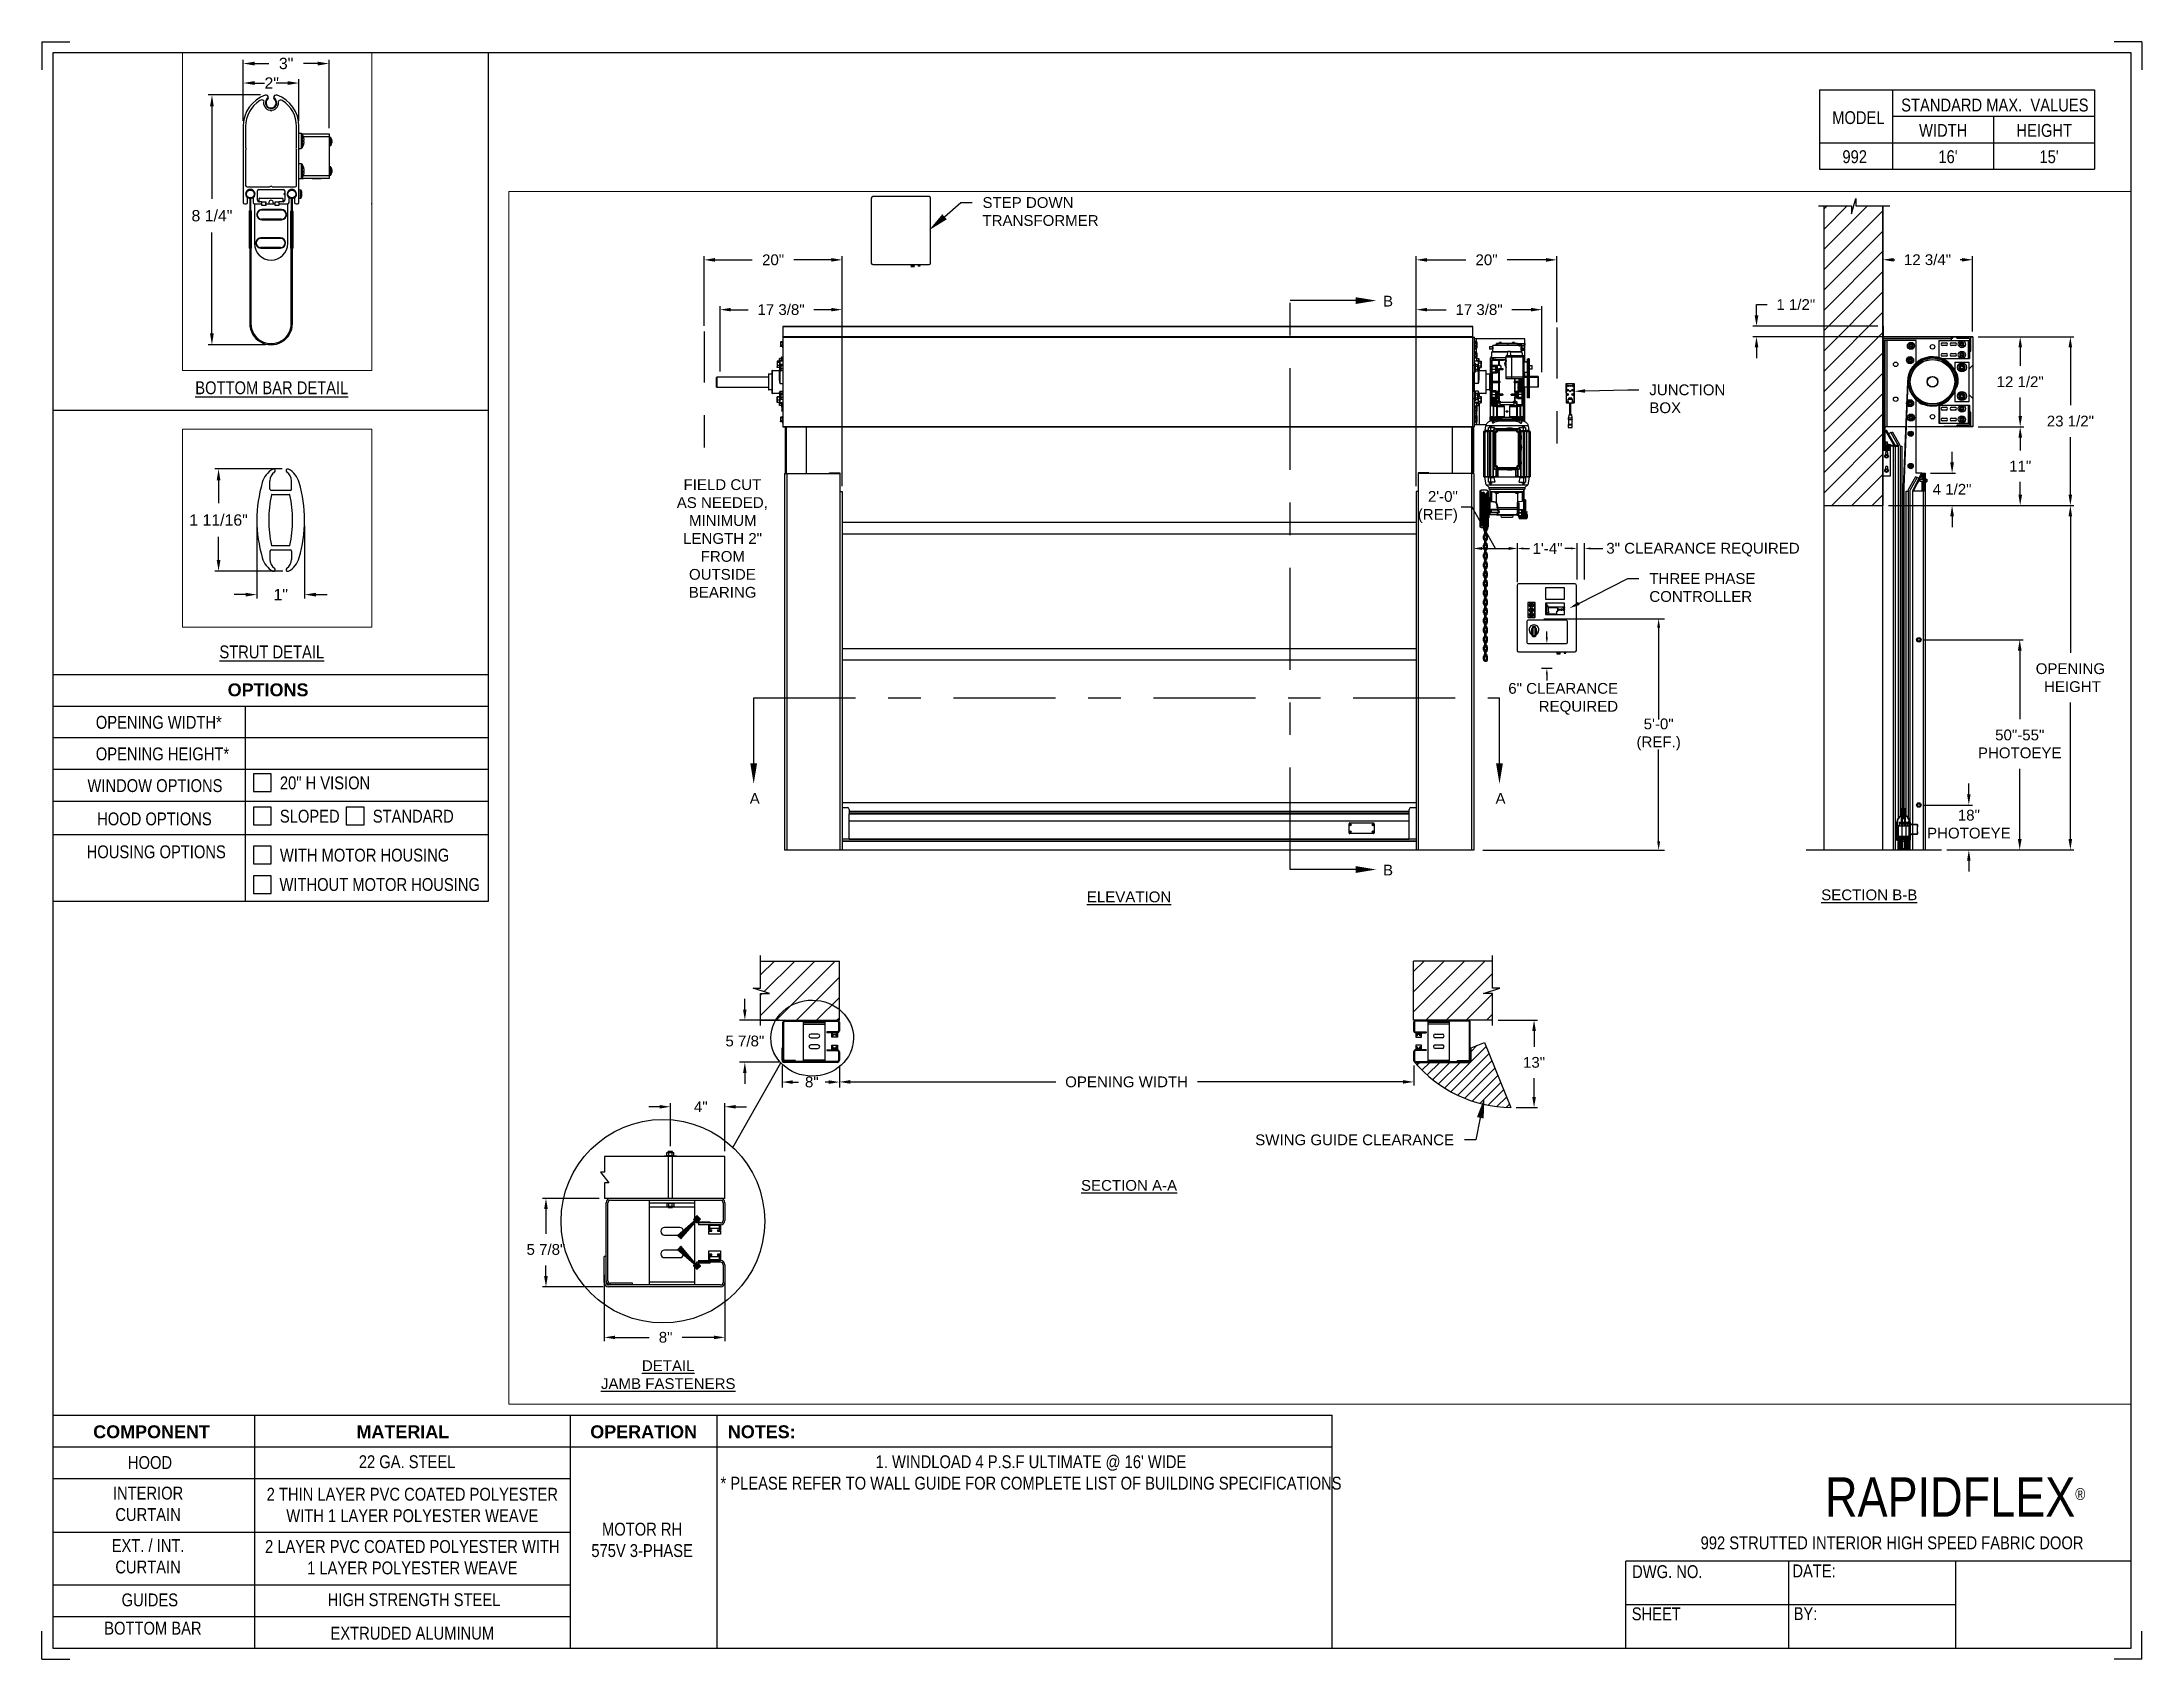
# Paper-space layout '992 MOTOR RH 575V 3-PHASE' of a CAD drawing. Header units: inches. Extents: x 0.1 to 10.9, y 0.1 to 8.4.
# The model-space entities are those that its viewports show. They can reach past a viewport. Long polylines and large blocks are cut down to what shows.
import ezdxf
from ezdxf import colors
from ezdxf.entities.mleader import LeaderData, LeaderLine
from ezdxf.math import Vec2, Vec3

# ---------------------------------------------------------------- set-up
doc = ezdxf.new("R2010")
doc.units = ezdxf.units.IN
doc.header["$LTSCALE"] = 0.25
doc.header["$MEASUREMENT"] = 0
doc.linetypes.add('CENTER', pattern=[2, 1.25, -0.25, 0.25, -0.25])
doc.linetypes.add('PHANTOM2', pattern=[1.25, 0.625, -0.125, 0.125, -0.125, 0.125, -0.125])
for name, color, linetype in [('575V 3-PHASE 60HZ', 4, 'Continuous'), ('ANNOTATIONS', 1, 'Continuous'), ('DETAILS', 4, 'Continuous'), ('HIDDEN', 6, 'PHANTOM2'), ('MOTOR LH', 7, 'Continuous'), ('SECTION CUTS', 6, 'CENTER'), ('STANDARD MOTOR RH', 7, 'Continuous'), ('TITLE BLOCK', 7, 'Continuous')]:
    doc.layers.add(name, color=color, linetype=linetype)
doc.styles.add('ARIAL', font='arial.ttf', dxfattribs={"height": 0.09375})
doc.styles.add('CADdetails-DIMENSIONS', font='ARIALN.TTF', dxfattribs={"height": 2.38})
doc.styles.add('ROMANS', font='Romans', dxfattribs={"height": 0.09375})
doc.styles.get("Standard").update_dxf_attribs({"font": 'romans.shx'})
doc.dimstyles.get("Standard").update_dxf_attribs({"dimscale": 60, "dimtxt": 0.0833, "dimasz": 0.0833, "dimexe": 0.0833, "dimexo": 0.04, "dimgap": 0.09, "dimtad": 0, "dimtih": 1, "dimtoh": 1, "dimdec": 4, "dimzin": 1, "dimdsep": 46, "dimlunit": 4, "dimtxsty": 'Standard', "dimcen": 0.09, "dimclrt": 150, "dimadec": 4, "dimazin": 2, "dimtfac": 1, "dimtdec": 0, "dimtofl": 0, "dimtmove": 0, "dimatfit": 3, "dimfxl": 1, "dimtolj": 1, "dimtzin": 0, "dimlwd": -1, "dimlwe": -1, "dimarcsym": 1})
doc.dimstyles.new('STANDARD$0', dxfattribs={"dimtxt": 0.09375, "dimasz": 0.09375, "dimexe": 0.03125, "dimexo": 0.046875, "dimgap": 0.09, "dimtad": 0, "dimtih": 1, "dimtoh": 1, "dimdec": 4, "dimzin": 0, "dimdsep": 46, "dimtxsty": 'ARIAL', "dimcen": 0.09, "dimadec": 0, "dimazin": 0, "dimtfac": 1, "dimtdec": 4, "dimtofl": 0, "dimtmove": 0, "dimatfit": 1, "dimfxl": 1, "dimtolj": 1, "dimtzin": 0, "dimarcsym": 0})
pattern_1 = [(45, (97.18562, -31.62372), (-0.08838835, 0.08838835), [])]
pattern_2 = [(45, (282.16697, 214.52175), (-0.0883883, 0.0883883), []), (135, (282.16697, 214.52175), (-0.0883883, -0.0883883), [])]
pattern_3 = [(45, (282.16697, 206.48444), (-0.08838835, 0.08838835), []), (135, (282.16697, 206.48444), (-0.26516504, 0.08838835), [0.3125, -0.1875])]

psp = doc.layouts.new('992 MOTOR RH 575V 3-PHASE')

# ---------------------------------------------------------------- texts
at = {"layer": 'TITLE BLOCK', "attachment_point": 2, "style": 'CADdetails-DIMENSIONS'}
for s, width, insert, char_height in [('MODEL', 0.28815, (9.45, 8.068), 0.0664), ('STANDARD MAX.  VALUES', 1.75949, (10.155, 8.133), 0.06641), ('WIDTH', 0.42908, (9.888, 8.002), 0.0664), ('HEIGHT', 0.42908, (10.41, 8.002), 0.0664), ('992', 0.29952, (9.431, 7.866), 0.0664)]:
    psp.add_mtext_dynamic_manual_height_columns(s, width=width, gutter_width=1.363, heights=[0], dxfattribs=dict(at, insert=insert, char_height=char_height))
at = {"layer": 'TITLE BLOCK', "style": 'CADdetails-DIMENSIONS'}
for s, insert, char_height, width, attachment_point in [("16'", (9.913, 7.866), 0.0664, 1.75949, 2), ("15'", (10.435, 7.866), 0.0664, 1.75949, 2), ('{\\LBOTTOM BAR DETAIL}', (1.254, 6.672), 0.06641, 1.75949, 2), ('{\\LSTRUT DETAIL}', (1.254, 5.307), 0.06641, 1.75949, 2), ('{\\fArial|b1|i0|c0|p34;OPTIONS}', (1.235, 5.111), 0.06641, 1.75949, 2), ('OPENING WIDTH*', (0.345, 4.943), 0.06641, 1.30693, 1), ('OPENING HEIGHT*', (0.345, 4.78), 0.06641, 1.30693, 1), ('WINDOW OPTIONS', (0.302, 4.616), 0.06641, 1.30693, 1), ('20" H VISION', (1.296, 4.63), 0.06641, 1.23928, 1), ('SLOPED', (1.296, 4.458), 0.0664, 1.23928, 1), ('STANDARD', (1.776, 4.458), 0.0664, 1.23928, 1), ('HOOD OPTIONS', (0.352, 4.444), 0.06641, 1.30693, 1), ('HOUSING OPTIONS', (0.298, 4.274), 0.06641, 1.30693, 1), ('WITH MOTOR HOUSING', (1.296, 4.257), 0.06641, 1.23928, 1), ('WITHOUT MOTOR HOUSING', (1.294, 4.105), 0.06641, 1.53035, 1), ('{\\fArial|b1|i0|c0|p34;COMPONENT}', (0.633, 1.277), 0.06641, 1.75949, 2), ('{\\fArial|b1|i0|c0|p34;MATERIAL}', (1.931, 1.277), 0.06641, 1.75949, 2), ('{\\fArial|b1|i0|c0|p34;OPERATION}', (3.175, 1.277), 0.06641, 1.75949, 2), ('{\\fArial|b1|i0|c0|p34;NOTES:}', (3.785, 1.277), 0.06641, 1.75949, 2), ('HOOD', (0.625, 1.118), 0.0664, 1.75949, 2), ('22 GA. STEEL', (1.953, 1.122), 0.06641, 1.75949, 2), ("1. WINDLOAD 4 P.S.F ULTIMATE @ 16' WIDE\\P* PLEASE REFER TO WALL GUIDE FOR COMPLETE LIST OF BUILDING SPECIFICATIONS", (5.176, 1.122), 0.06641, 3.11182, 2), ('\\A1;RAPIDFLEX{\\H0.30337x;\\S® ^ ;}', (10.642, 1.008), 0.20312, 2.03069, 3), ('INTERIOR \\PCURTAIN', (0.615, 0.96), 0.0664, 1.75949, 2), ('2 THIN LAYER PVC COATED POLYESTER\\PWITH 1 LAYER POLYESTER WEAVE', (1.98, 0.954), 0.06641, 1.75949, 2), ('\\P\\PMOTOR RH\\P575V 3-PHASE', (3.167, 0.995), 0.06641, 1.75949, 2), ('EXT. / INT. \\PCURTAIN', (0.615, 0.689), 0.06641, 1.75949, 2), ('2 LAYER PVC COATED POLYESTER WITH \\P1 LAYER POLYESTER WEAVE', (1.98, 0.684), 0.06641, 1.75949, 2), ('992 STRUTTED INTERIOR HIGH SPEED FABRIC DOOR', (9.624, 0.703), 0.06641, 3.06144, 2), ('DWG. NO.', (8.463, 0.554), 0.0664, 1.75949, 2), ('DATE:', (9.221, 0.558), 0.0664, 1.75949, 2), ('GUIDES', (0.624, 0.408), 0.0664, 1.75949, 2), ('HIGH STRENGTH STEEL', (1.989, 0.409), 0.06641, 1.75949, 2), ('SHEET', (8.406, 0.336), 0.0664, 1.75949, 2), ('BY:', (9.177, 0.337), 0.0664, 1.75949, 2), ('BOTTOM BAR', (0.64, 0.262), 0.0664, 1.75949, 2), ('EXTRUDED ALUMINUM', (1.98, 0.236), 0.06641, 1.75949, 2)]:
    psp.add_mtext(s, dxfattribs=dict(at, insert=insert, char_height=char_height, width=width, attachment_point=attachment_point))

msp = doc.modelspace()

# ---------------------------------------------------------------- texts
at = {"layer": 'ANNOTATIONS', "char_height": 0.09375, "style": 'ARIAL'}
for s, insert, width, attachment_point in [('\\pi0.08461;FIELD CUT \\P\\pi0.02546;AS NEEDED, \\P\\pi0.13149;MINIMUM \\P\\pi0.08068;LENGTH 2" \\P\\pi0.23384;FROM \\P\\pi0.1319;OUTSIDE \\P\\pi0.13043;BEARING', (273.48854, 223.64383), 0.8325753, 1), ('{\\LELEVATION}', (277.45238, 220.05299), 3.0834986, 2), ('{\\LSECTION B-B}', (283.89779, 220.07055), 1.3823677, 2), ('{\\LSECTION A-A}', (277.45238, 217.5398), 1.3823677, 2), ('{\\LDETAIL\\PJAMB FASTENERS}', (273.43967, 215.96923), 1.3823677, 2)]:
    msp.add_mtext(s, dxfattribs=dict(at, insert=insert, width=width, attachment_point=attachment_point))
for s, insert, attachment_point in [('2\'-0"\\P(REF)', (280.31537, 223.40194), 6), ('1\'-4"', (280.96608, 223.04101), 4), ('3" CLEARANCE REQUIRED', (283.29185, 223.03041), 6), ('6" CLEARANCE\\PREQUIRED', (281.71067, 221.73136), 6), ('5\'-0"\\P(REF.)', (282.06386, 221.42047), 5), ('\\A1;2"', (269.65384, 218.01761), 5)]:
    msp.add_mtext(s, dxfattribs=dict(at, insert=insert, attachment_point=attachment_point))
at = {"layer": 'SECTION CUTS', "style": 'ARIAL'}
for s, p in [('B', (279.66394, 225.14852)), ('A', (274.14928, 220.81677)), ('A', (280.64327, 220.81677)), ('B', (279.66394, 220.19265))]:
    msp.add_text(s, height=0.09375, dxfattribs=at).set_placement(p)

# ---------------------------------------------------------------- blocks, each defined once
blk = doc.blocks.new('*D214')
at = {"layer": 'ANNOTATIONS', "color": 0, "lineweight": -2, "transparency": 16777216}
for p, q in [((274.431, 218.536), (274.431, 218.346)), ((274.931, 218.536), (274.931, 218.346)), ((274.524, 218.393), (274.573, 218.393)), ((274.837, 218.393), (274.806, 218.393))]:
    blk.add_line(p, q, dxfattribs=at)
at = {"layer": 'ANNOTATIONS', "color": 0, "transparency": 16777216}
for points in [[(274.524, 218.408), (274.524, 218.377), (274.431, 218.393)], [(274.837, 218.408), (274.837, 218.377), (274.931, 218.393)]]:
    blk.add_solid(points, dxfattribs=at)
at = {"layer": 'defpoints', "color": 0, "transparency": 16777216}
for p in [(274.431, 218.583), (274.931, 218.583), (274.931, 218.393)]:
    blk.add_point(p, dxfattribs=at)
at = {"layer": 'ANNOTATIONS', "color": 0, "transparency": 16777216, "insert": (274.69, 218.393), "char_height": 0.0938, "attachment_point": 5, "style": 'ARIAL'}
blk.add_mtext('\\A1;8"', dxfattribs=at)
blk = doc.blocks.new('*D215')
at = {"layer": 'ANNOTATIONS', "color": 0, "lineweight": -2, "transparency": 16777216}
for p, q in [((284.765, 220.9), (284.765, 220.994)), ((284.376, 220.806), (284.796, 220.806)), ((284.574, 220.415), (284.796, 220.415)), ((284.765, 220.321), (284.765, 220.228))]:
    blk.add_line(p, q, dxfattribs=at)
at = {"layer": 'ANNOTATIONS', "color": 0, "transparency": 16777216}
for points in [[(284.749, 220.9), (284.78, 220.9), (284.765, 220.806)], [(284.749, 220.321), (284.78, 220.321), (284.765, 220.415)]]:
    blk.add_solid(points, dxfattribs=at)
at = {"layer": 'defpoints', "color": 0, "transparency": 16777216}
for p in [(284.329, 220.806), (284.765, 220.806), (284.527, 220.415)]:
    blk.add_point(p, dxfattribs=at)
at = {"layer": 'ANNOTATIONS', "color": 0, "transparency": 16777216, "insert": (284.765, 220.639), "char_height": 0.0938, "attachment_point": 5, "style": 'ARIAL'}
blk.add_mtext('\\A1;18"\\PPHOTOEYE', dxfattribs=at)
blk = doc.blocks.new('*D216')
at = {"layer": 'ANNOTATIONS', "color": 0, "lineweight": -2, "transparency": 16777216}
for p, q in [((284.376, 222.246), (285.239, 222.246)), ((285.208, 222.152), (285.208, 221.554)), ((285.208, 220.509), (285.208, 221.121)), ((284.574, 220.415), (285.239, 220.415))]:
    blk.add_line(p, q, dxfattribs=at)
at = {"layer": 'ANNOTATIONS', "color": 0, "transparency": 16777216}
for points in [[(285.192, 222.152), (285.224, 222.152), (285.208, 222.246)], [(285.192, 220.509), (285.224, 220.509), (285.208, 220.415)]]:
    blk.add_solid(points, dxfattribs=at)
at = {"layer": 'defpoints', "color": 0, "transparency": 16777216}
for p in [(284.329, 222.246), (285.208, 222.246), (284.527, 220.415)]:
    blk.add_point(p, dxfattribs=at)
at = {"layer": 'ANNOTATIONS', "color": 0, "transparency": 16777216, "insert": (285.208, 221.338), "char_height": 0.09375, "attachment_point": 5, "style": 'ARIAL'}
blk.add_mtext('\\A1;50"-55"\\PPHOTOEYE', dxfattribs=at)
blk = doc.blocks.new('*D217')
at = {"layer": 'ANNOTATIONS', "color": 0, "lineweight": -2, "transparency": 16777216}
for p, q in [((274.107, 219.025), (274.107, 219.119)), ((274.409, 218.932), (274.06, 218.932)), ((274.402, 218.565), (274.06, 218.565)), ((274.107, 218.471), (274.107, 218.377))]:
    blk.add_line(p, q, dxfattribs=at)
at = {"layer": 'ANNOTATIONS', "color": 0, "transparency": 16777216}
for points in [[(274.091, 219.025), (274.122, 219.025), (274.107, 218.932)], [(274.091, 218.471), (274.122, 218.471), (274.107, 218.565)]]:
    blk.add_solid(points, dxfattribs=at)
at = {"layer": 'defpoints', "color": 0, "transparency": 16777216}
for p in [(274.456, 218.932), (274.107, 218.565), (274.448, 218.565)]:
    blk.add_point(p, dxfattribs=at)
at = {"layer": 'ANNOTATIONS', "color": 0, "transparency": 16777216, "insert": (274.107, 218.75), "char_height": 0.0938, "attachment_point": 5, "style": 'ARIAL'}
blk.add_mtext('\\A1;5 7/8"', dxfattribs=at)
blk = doc.blocks.new('*D220')
at = {"layer": 'ANNOTATIONS', "color": 0, "lineweight": -2, "transparency": 16777216}
for p, q in [((284.845, 224.101), (285.244, 224.101)), ((285.212, 224.007), (285.212, 223.895)), ((285.212, 223.509), (285.212, 223.621)), ((284.064, 223.415), (285.244, 223.415))]:
    blk.add_line(p, q, dxfattribs=at)
at = {"layer": 'ANNOTATIONS', "color": 0, "transparency": 16777216}
for points in [[(285.197, 224.007), (285.228, 224.007), (285.212, 224.101)], [(285.197, 223.509), (285.228, 223.509), (285.212, 223.415)]]:
    blk.add_solid(points, dxfattribs=at)
at = {"layer": 'defpoints', "color": 0, "transparency": 16777216}
for p in [(284.798, 224.101), (285.212, 224.101), (284.017, 223.415)]:
    blk.add_point(p, dxfattribs=at)
at = {"layer": 'ANNOTATIONS', "color": 0, "transparency": 16777216, "insert": (285.212, 223.758), "char_height": 0.0938, "attachment_point": 5, "style": 'ARIAL'}
blk.add_mtext('\\A1;11"', dxfattribs=at)
blk = doc.blocks.new('*D221')
at = {"layer": 'ANNOTATIONS', "color": 0, "lineweight": -2, "transparency": 16777216}
for p, q in [((271.231, 217.484), (270.675, 217.484)), ((270.706, 217.39), (270.706, 217.2)), ((270.706, 216.732), (270.706, 216.923)), ((271.237, 216.639), (270.675, 216.639))]:
    blk.add_line(p, q, dxfattribs=at)
at = {"layer": 'ANNOTATIONS', "color": 0, "transparency": 16777216}
for points in [[(270.691, 217.39), (270.722, 217.39), (270.706, 217.484)], [(270.691, 216.732), (270.722, 216.732), (270.706, 216.639)]]:
    blk.add_solid(points, dxfattribs=at)
at = {"layer": 'defpoints', "color": 0, "transparency": 16777216}
for p in [(271.278, 217.484), (270.706, 216.639), (271.284, 216.639)]:
    blk.add_point(p, dxfattribs=at)
at = {"layer": 'ANNOTATIONS', "color": 0, "transparency": 16777216, "insert": (270.706, 217.061), "char_height": 0.09375, "attachment_point": 5, "style": 'ARIAL'}
blk.add_mtext('\\A1;1 11/16"', dxfattribs=at)
blk = doc.blocks.new('*D222')
at = {"layer": 'ANNOTATIONS', "color": 0, "lineweight": -2, "transparency": 16777216}
for p, q in [((271.023, 217.014), (271.023, 216.413)), ((271.417, 217.014), (271.417, 216.413)), ((270.929, 216.445), (270.836, 216.445)), ((271.511, 216.445), (271.604, 216.445))]:
    blk.add_line(p, q, dxfattribs=at)
at = {"layer": 'ANNOTATIONS', "color": 0, "transparency": 16777216}
for points in [[(270.929, 216.46), (270.929, 216.429), (271.023, 216.445)], [(271.511, 216.46), (271.511, 216.429), (271.417, 216.445)]]:
    blk.add_solid(points, dxfattribs=at)
at = {"layer": 'defpoints', "color": 0, "transparency": 16777216}
for p in [(271.023, 217.061), (271.417, 217.061), (271.417, 216.445)]:
    blk.add_point(p, dxfattribs=at)
at = {"layer": 'ANNOTATIONS', "color": 0, "transparency": 16777216, "insert": (271.22, 216.445), "char_height": 0.0938, "attachment_point": 5, "style": 'ARIAL'}
blk.add_mtext('\\A1;1"', dxfattribs=at)
blk = doc.blocks.new('*D218')
at = {"layer": 'ANNOTATIONS', "color": 0, "lineweight": -2, "transparency": 16777216}
for p, q in [((284.619, 223.79), (284.619, 223.884)), ((284.431, 223.696), (284.65, 223.696)), ((284.064, 223.415), (284.65, 223.415)), ((284.619, 223.321), (284.619, 223.228))]:
    blk.add_line(p, q, dxfattribs=at)
at = {"layer": 'ANNOTATIONS', "color": 0, "transparency": 16777216}
for points in [[(284.603, 223.79), (284.635, 223.79), (284.619, 223.696)], [(284.603, 223.321), (284.635, 223.321), (284.619, 223.415)]]:
    blk.add_solid(points, dxfattribs=at)
at = {"layer": 'defpoints', "color": 0, "transparency": 16777216}
for p in [(284.384, 223.696), (284.619, 223.696), (284.017, 223.415)]:
    blk.add_point(p, dxfattribs=at)
at = {"layer": 'ANNOTATIONS', "color": 0, "transparency": 16777216, "insert": (284.619, 223.556), "char_height": 0.0938, "attachment_point": 5, "style": 'ARIAL'}
blk.add_mtext('\\A1;4 1/2"', dxfattribs=at)
blk = doc.blocks.new('*D219')
at = {"layer": 'ANNOTATIONS', "color": 0, "lineweight": -2, "transparency": 16777216}
for p, q in [((282.916, 225.071), (282.916, 225.165)), ((282.916, 225.165), (283.01, 225.165)), ((283.972, 224.978), (282.885, 224.978)), ((284.751, 224.885), (282.885, 224.885)), ((282.916, 224.792), (282.916, 224.698))]:
    blk.add_line(p, q, dxfattribs=at)
at = {"layer": 'ANNOTATIONS', "color": 0, "transparency": 16777216}
for points in [[(282.9, 225.071), (282.932, 225.071), (282.916, 224.978)], [(282.9, 224.792), (282.932, 224.792), (282.916, 224.885)]]:
    blk.add_solid(points, dxfattribs=at)
at = {"layer": 'defpoints', "color": 0, "transparency": 16777216}
for p in [(284.019, 224.978), (282.916, 224.885), (284.798, 224.885)]:
    blk.add_point(p, dxfattribs=at)
at = {"layer": 'ANNOTATIONS', "color": 0, "transparency": 16777216, "insert": (283.258, 225.165), "char_height": 0.0938, "attachment_point": 5, "style": 'ARIAL'}
blk.add_mtext('\\A1;1 1/2"', dxfattribs=at)
blk = doc.blocks.new('*D223')
at = {"layer": 'ANNOTATIONS', "color": 0, "lineweight": -2, "transparency": 16777216}
for p, q in [((273.753, 224.979), (273.753, 225.586)), ((273.846, 225.555), (274.172, 225.555)), ((274.859, 225.555), (274.534, 225.555)), ((274.953, 223.585), (274.953, 225.586))]:
    blk.add_line(p, q, dxfattribs=at)
at = {"layer": 'ANNOTATIONS', "color": 0, "transparency": 16777216}
for points in [[(273.846, 225.571), (273.846, 225.539), (273.753, 225.555)], [(274.859, 225.571), (274.859, 225.539), (274.953, 225.555)]]:
    blk.add_solid(points, dxfattribs=at)
at = {"layer": 'defpoints', "color": 0, "transparency": 16777216}
for p in [(273.753, 225.555), (273.753, 224.932), (274.953, 223.539)]:
    blk.add_point(p, dxfattribs=at)
at = {"layer": 'ANNOTATIONS', "color": 0, "transparency": 16777216, "insert": (274.353, 225.555), "char_height": 0.0938, "attachment_point": 5, "style": 'ARIAL'}
blk.add_mtext('\\A1;20"', dxfattribs=at)
blk = doc.blocks.new('*D224')
at = {"layer": 'ANNOTATIONS', "color": 0, "lineweight": -2, "transparency": 16777216}
for p, q in [((273.891, 224.583), (273.891, 225.153)), ((273.984, 225.121), (274.137, 225.121)), ((274.859, 225.121), (274.707, 225.121)), ((274.953, 223.585), (274.953, 225.153))]:
    blk.add_line(p, q, dxfattribs=at)
at = {"layer": 'ANNOTATIONS', "color": 0, "transparency": 16777216}
for points in [[(273.984, 225.137), (273.984, 225.106), (273.891, 225.121)], [(274.859, 225.137), (274.859, 225.106), (274.953, 225.121)]]:
    blk.add_solid(points, dxfattribs=at)
at = {"layer": 'defpoints', "color": 0, "transparency": 16777216}
for p in [(274.953, 225.121), (273.891, 224.537), (274.953, 223.539)]:
    blk.add_point(p, dxfattribs=at)
at = {"layer": 'ANNOTATIONS', "color": 0, "transparency": 16777216, "insert": (274.422, 225.121), "char_height": 0.09375, "attachment_point": 5, "style": 'ARIAL'}
blk.add_mtext('\\A1;17 3/8"', dxfattribs=at)
blk = doc.blocks.new('*D225')
at = {"layer": 'ANNOTATIONS', "color": 0, "lineweight": -2, "transparency": 16777216}
for p, q in [((279.953, 223.585), (279.953, 225.153)), ((280.047, 225.121), (280.215, 225.121)), ((280.953, 225.121), (280.785, 225.121)), ((281.047, 224.578), (281.047, 225.153))]:
    blk.add_line(p, q, dxfattribs=at)
at = {"layer": 'ANNOTATIONS', "color": 0, "transparency": 16777216}
for points in [[(280.047, 225.137), (280.047, 225.106), (279.953, 225.121)], [(280.953, 225.137), (280.953, 225.106), (281.047, 225.121)]]:
    blk.add_solid(points, dxfattribs=at)
at = {"layer": 'defpoints', "color": 0, "transparency": 16777216}
for p in [(279.953, 225.121), (281.047, 224.532), (279.953, 223.539)]:
    blk.add_point(p, dxfattribs=at)
at = {"layer": 'ANNOTATIONS', "color": 0, "transparency": 16777216, "insert": (280.5, 225.121), "char_height": 0.09375, "attachment_point": 5, "style": 'ARIAL'}
blk.add_mtext('\\A1;17 3/8"', dxfattribs=at)
blk = doc.blocks.new('*D228')
at = {"layer": 'ANNOTATIONS', "color": 0, "lineweight": -2, "transparency": 16777216}
for p, q in [((269.561, 217.919), (269.129, 217.919)), ((269.16, 217.825), (269.16, 217.059)), ((269.16, 215.947), (269.16, 216.782)), ((269.602, 215.853), (269.129, 215.853))]:
    blk.add_line(p, q, dxfattribs=at)
at = {"layer": 'ANNOTATIONS', "color": 0, "transparency": 16777216}
for points in [[(269.144, 217.825), (269.175, 217.825), (269.16, 217.919)], [(269.144, 215.947), (269.175, 215.947), (269.16, 215.853)]]:
    blk.add_solid(points, dxfattribs=at)
at = {"layer": 'defpoints', "color": 0, "transparency": 16777216}
for p in [(269.608, 217.919), (269.16, 215.853), (269.649, 215.853)]:
    blk.add_point(p, dxfattribs=at)
at = {"layer": 'ANNOTATIONS', "color": 0, "transparency": 16777216, "insert": (269.16, 216.92), "char_height": 0.0938, "attachment_point": 5, "style": 'ARIAL'}
blk.add_mtext('\\A1;8 1/4"', dxfattribs=at)
blk = doc.blocks.new('*D229')
at = {"layer": 'ANNOTATIONS', "color": 0, "lineweight": -2, "transparency": 16777216}
for p, q in [((269.418, 217.706), (269.418, 218.21)), ((269.512, 218.179), (269.629, 218.179)), ((270.035, 218.179), (269.916, 218.179)), ((270.129, 217.644), (270.129, 218.21))]:
    blk.add_line(p, q, dxfattribs=at)
at = {"layer": 'ANNOTATIONS', "color": 0, "transparency": 16777216}
for points in [[(269.512, 218.194), (269.512, 218.163), (269.418, 218.179)], [(270.035, 218.194), (270.035, 218.163), (270.129, 218.179)]]:
    blk.add_solid(points, dxfattribs=at)
at = {"layer": 'defpoints', "color": 0, "transparency": 16777216}
for p in [(269.418, 218.179), (269.418, 217.659), (270.129, 217.597)]:
    blk.add_point(p, dxfattribs=at)
at = {"layer": 'ANNOTATIONS', "color": 0, "transparency": 16777216, "insert": (269.773, 218.179), "char_height": 0.0938, "attachment_point": 5, "style": 'ARIAL'}
blk.add_mtext('\\A1;3"', dxfattribs=at)
blk = doc.blocks.new('*D226')
at = {"layer": 'ANNOTATIONS', "color": 0, "lineweight": -2, "transparency": 16777216}
for p, q in [((272.839, 217.38), (272.344, 217.38)), ((272.375, 217.286), (272.375, 217.072)), ((272.375, 216.703), (272.375, 216.795)), ((272.874, 216.61), (272.344, 216.61))]:
    blk.add_line(p, q, dxfattribs=at)
at = {"layer": 'ANNOTATIONS', "color": 0, "transparency": 16777216}
for points in [[(272.359, 217.286), (272.391, 217.286), (272.375, 217.38)], [(272.359, 216.703), (272.391, 216.703), (272.375, 216.61)]]:
    blk.add_solid(points, dxfattribs=at)
at = {"layer": 'defpoints', "color": 0, "transparency": 16777216}
for p in [(272.886, 217.38), (272.375, 216.61), (272.921, 216.61)]:
    blk.add_point(p, dxfattribs=at)
at = {"layer": 'ANNOTATIONS', "color": 0, "transparency": 16777216, "insert": (272.375, 216.934), "char_height": 0.0938, "attachment_point": 5, "style": 'ARIAL'}
blk.add_mtext('\\A1;5 7/8"', dxfattribs=at)
blk = doc.blocks.new('*D227')
at = {"layer": 'ANNOTATIONS', "color": 0, "lineweight": -2, "transparency": 16777216}
for p, q in [((272.883, 216.713), (272.883, 216.137)), ((273.933, 216.665), (273.933, 216.137)), ((272.977, 216.169), (273.273, 216.169)), ((273.839, 216.169), (273.561, 216.169))]:
    blk.add_line(p, q, dxfattribs=at)
at = {"layer": 'ANNOTATIONS', "color": 0, "transparency": 16777216}
for points in [[(272.977, 216.184), (272.977, 216.153), (272.883, 216.169)], [(273.839, 216.184), (273.839, 216.153), (273.933, 216.169)]]:
    blk.add_solid(points, dxfattribs=at)
at = {"layer": 'defpoints', "color": 0, "transparency": 16777216}
for p in [(272.883, 216.76), (273.933, 216.712), (272.883, 216.169)]:
    blk.add_point(p, dxfattribs=at)
at = {"layer": 'ANNOTATIONS', "color": 0, "transparency": 16777216, "insert": (273.417, 216.169), "char_height": 0.0938, "attachment_point": 5, "style": 'ARIAL'}
blk.add_mtext('\\A1;8"', dxfattribs=at)
blk = doc.blocks.new('*D230')
at = {"layer": 'ANNOTATIONS', "color": 0, "lineweight": -2, "transparency": 16777216}
for p, q in [((273.364, 218.178), (273.271, 218.178)), ((273.458, 217.835), (273.458, 218.209)), ((273.933, 217.791), (273.933, 218.209)), ((274.027, 218.178), (274.121, 218.178))]:
    blk.add_line(p, q, dxfattribs=at)
at = {"layer": 'ANNOTATIONS', "color": 0, "transparency": 16777216}
for points in [[(273.364, 218.193), (273.364, 218.162), (273.458, 218.178)], [(274.027, 218.193), (274.027, 218.162), (273.933, 218.178)]]:
    blk.add_solid(points, dxfattribs=at)
at = {"layer": 'defpoints', "color": 0, "transparency": 16777216}
for p in [(273.933, 218.178), (273.458, 217.788), (273.933, 217.744)]:
    blk.add_point(p, dxfattribs=at)
at = {"layer": 'ANNOTATIONS', "color": 0, "transparency": 16777216, "insert": (273.723, 218.178), "char_height": 0.0938, "attachment_point": 5, "style": 'ARIAL'}
blk.add_mtext('\\A1;4"', dxfattribs=at)
blk = doc.blocks.new('*D231')
at = {"layer": 'ANNOTATIONS', "color": 0, "lineweight": -2, "transparency": 16777216}
for p, q in [((284.016, 225.023), (284.016, 225.587)), ((284.109, 225.556), (284.119, 225.556)), ((284.705, 225.556), (284.69, 225.556)), ((284.798, 224.931), (284.798, 225.587))]:
    blk.add_line(p, q, dxfattribs=at)
at = {"layer": 'ANNOTATIONS', "color": 0, "transparency": 16777216}
for points in [[(284.109, 225.571), (284.109, 225.54), (284.016, 225.556)], [(284.705, 225.571), (284.705, 225.54), (284.798, 225.556)]]:
    blk.add_solid(points, dxfattribs=at)
at = {"layer": 'defpoints', "color": 0, "transparency": 16777216}
for p in [(284.798, 225.556), (284.016, 224.976), (284.798, 224.884)]:
    blk.add_point(p, dxfattribs=at)
at = {"layer": 'ANNOTATIONS', "color": 0, "transparency": 16777216, "insert": (284.405, 225.556), "char_height": 0.09375, "attachment_point": 5, "style": 'ARIAL'}
blk.add_mtext('\\A1;12 3/4"', dxfattribs=at)
blk = doc.blocks.new('*D232')
at = {"layer": 'ANNOTATIONS', "color": 0, "lineweight": -2, "transparency": 16777216}
for p, q in [((284.845, 224.885), (285.244, 224.885)), ((285.212, 224.792), (285.212, 224.632)), ((285.212, 224.195), (285.212, 224.355)), ((284.845, 224.101), (285.244, 224.101))]:
    blk.add_line(p, q, dxfattribs=at)
at = {"layer": 'ANNOTATIONS', "color": 0, "transparency": 16777216}
for points in [[(285.197, 224.792), (285.228, 224.792), (285.212, 224.885)], [(285.197, 224.195), (285.228, 224.195), (285.212, 224.101)]]:
    blk.add_solid(points, dxfattribs=at)
at = {"layer": 'defpoints', "color": 0, "transparency": 16777216}
for p in [(284.798, 224.885), (284.798, 224.101), (285.212, 224.101)]:
    blk.add_point(p, dxfattribs=at)
at = {"layer": 'ANNOTATIONS', "color": 0, "transparency": 16777216, "insert": (285.212, 224.493), "char_height": 0.09375, "attachment_point": 5, "style": 'ARIAL'}
blk.add_mtext('\\A1;12 1/2"', dxfattribs=at)
blk = doc.blocks.new('*D233')
at = {"layer": 'ANNOTATIONS', "color": 0, "lineweight": -2, "transparency": 16777216}
for p, q in [((284.845, 224.101), (285.244, 224.101)), ((285.212, 224.007), (285.212, 223.895)), ((285.212, 223.509), (285.212, 223.621)), ((284.064, 223.415), (285.244, 223.415))]:
    blk.add_line(p, q, dxfattribs=at)
at = {"layer": 'ANNOTATIONS', "color": 0, "transparency": 16777216}
for points in [[(285.197, 224.007), (285.228, 224.007), (285.212, 224.101)], [(285.197, 223.509), (285.228, 223.509), (285.212, 223.415)]]:
    blk.add_solid(points, dxfattribs=at)
at = {"layer": 'defpoints', "color": 0, "transparency": 16777216}
for p in [(284.798, 224.101), (285.212, 224.101), (284.017, 223.415)]:
    blk.add_point(p, dxfattribs=at)
at = {"layer": 'ANNOTATIONS', "color": 0, "transparency": 16777216, "insert": (285.212, 223.758), "char_height": 0.0938, "attachment_point": 5, "style": 'ARIAL'}
blk.add_mtext('\\A1;  ', dxfattribs=at)
blk = doc.blocks.new('*D234')
at = {"layer": 'ANNOTATIONS', "color": 0, "lineweight": -2, "transparency": 16777216}
for p, q in [((284.847, 224.885), (285.244, 224.885)), ((285.212, 224.792), (285.212, 224.632)), ((285.212, 224.195), (285.212, 224.355)), ((284.845, 224.101), (285.244, 224.101))]:
    blk.add_line(p, q, dxfattribs=at)
at = {"layer": 'ANNOTATIONS', "color": 0, "transparency": 16777216}
for points in [[(285.197, 224.792), (285.228, 224.792), (285.212, 224.885)], [(285.197, 224.195), (285.228, 224.195), (285.212, 224.101)]]:
    blk.add_solid(points, dxfattribs=at)
at = {"layer": 'defpoints', "color": 0, "transparency": 16777216}
for p in [(284.8, 224.885), (284.798, 224.101), (285.212, 224.101)]:
    blk.add_point(p, dxfattribs=at)
at = {"layer": 'ANNOTATIONS', "color": 0, "transparency": 16777216, "insert": (285.212, 224.493), "char_height": 0.09375, "attachment_point": 5, "style": 'ARIAL'}
blk.add_mtext('\\A1;12 1/2"', dxfattribs=at)
blk = doc.blocks.new('*D235')
at = {"layer": 'ANNOTATIONS', "color": 0, "lineweight": -2, "transparency": 16777216}
for p, q in [((284.845, 224.885), (285.68, 224.885)), ((285.649, 224.792), (285.649, 224.289)), ((285.649, 223.509), (285.649, 224.012)), ((284.064, 223.415), (285.68, 223.415))]:
    blk.add_line(p, q, dxfattribs=at)
at = {"layer": 'ANNOTATIONS', "color": 0, "transparency": 16777216}
for points in [[(285.633, 224.792), (285.664, 224.792), (285.649, 224.885)], [(285.633, 223.509), (285.664, 223.509), (285.649, 223.415)]]:
    blk.add_solid(points, dxfattribs=at)
at = {"layer": 'defpoints', "color": 0, "transparency": 16777216}
for p in [(284.798, 224.885), (285.649, 224.885), (284.017, 223.415)]:
    blk.add_point(p, dxfattribs=at)
at = {"layer": 'ANNOTATIONS', "color": 0, "transparency": 16777216, "insert": (285.649, 224.15), "char_height": 0.09375, "attachment_point": 5, "style": 'ARIAL'}
blk.add_mtext('\\A1;23 1/2"', dxfattribs=at)
blk = doc.blocks.new('*D236')
at = {"layer": 'ANNOTATIONS', "color": 0, "lineweight": -2, "transparency": 16777216}
for p, q in [((279.953, 223.585), (279.953, 225.586)), ((280.047, 225.555), (280.384, 225.555)), ((281.083, 225.555), (280.746, 225.555)), ((281.177, 225.012), (281.177, 225.586))]:
    blk.add_line(p, q, dxfattribs=at)
at = {"layer": 'ANNOTATIONS', "color": 0, "transparency": 16777216}
for points in [[(280.047, 225.571), (280.047, 225.539), (279.953, 225.555)], [(281.083, 225.571), (281.083, 225.539), (281.177, 225.555)]]:
    blk.add_solid(points, dxfattribs=at)
at = {"layer": 'defpoints', "color": 0, "transparency": 16777216}
for p in [(281.177, 225.555), (281.177, 224.965), (279.953, 223.539)]:
    blk.add_point(p, dxfattribs=at)
at = {"layer": 'ANNOTATIONS', "color": 0, "transparency": 16777216, "insert": (280.565, 225.555), "char_height": 0.0938, "attachment_point": 5, "style": 'ARIAL'}
blk.add_mtext('\\A1;20"', dxfattribs=at)
blk = doc.blocks.new('*D237')
at = {"layer": 'ANNOTATIONS', "color": 0, "linetype": 'ByBlock', "lineweight": -2, "transparency": 16777216}
for p, q in [((280.665, 218.932), (281.01, 218.932)), ((280.979, 218.838), (280.979, 218.701)), ((280.979, 218.264), (280.979, 218.426)), ((280.824, 218.17), (281.01, 218.17))]:
    blk.add_line(p, q, dxfattribs=at)
at = {"layer": 'ANNOTATIONS', "color": 0, "transparency": 16777216}
for points in [[(280.963, 218.838), (280.995, 218.838), (280.979, 218.932)], [(280.963, 218.264), (280.995, 218.264), (280.979, 218.17)]]:
    blk.add_solid(points, dxfattribs=at)
at = {"layer": 'defpoints', "color": 0, "transparency": 16777216}
for p in [(280.618, 218.932), (280.979, 218.932), (280.777, 218.17)]:
    blk.add_point(p, dxfattribs=at)
at = {"layer": 'ANNOTATIONS', "color": 0, "transparency": 16777216, "insert": (280.979, 218.564), "char_height": 0.0938, "attachment_point": 5, "style": 'ARIAL'}
blk.add_mtext('\\A1;13"', dxfattribs=at)
blk = doc.blocks.new('*D238')
at = {"layer": 'ANNOTATIONS', "color": 0, "lineweight": -2, "transparency": 16777216}
for p, q in [((274.931, 218.536), (274.931, 218.363)), ((279.931, 218.536), (279.931, 218.363)), ((275.024, 218.394), (276.814, 218.394)), ((279.837, 218.394), (278.047, 218.394))]:
    blk.add_line(p, q, dxfattribs=at)
at = {"layer": 'ANNOTATIONS', "color": 0, "transparency": 16777216}
for points in [[(275.024, 218.41), (275.024, 218.379), (274.931, 218.394)], [(279.837, 218.41), (279.837, 218.379), (279.931, 218.394)]]:
    blk.add_solid(points, dxfattribs=at)
at = {"layer": 'defpoints', "color": 0, "transparency": 16777216}
for p in [(274.931, 218.583), (279.931, 218.583), (279.931, 218.394)]:
    blk.add_point(p, dxfattribs=at)
at = {"layer": 'ANNOTATIONS', "color": 0, "transparency": 16777216, "insert": (277.431, 218.394), "char_height": 0.09375, "attachment_point": 5, "style": 'ARIAL'}
blk.add_mtext('\\A1;OPENING WIDTH', dxfattribs=at)
blk = doc.blocks.new('*D239')
at = {"layer": 'ANNOTATIONS', "color": 0, "lineweight": -2, "transparency": 16777216}
for p, q in [((284.064, 223.415), (285.68, 223.415)), ((285.649, 223.321), (285.649, 222.133)), ((285.649, 220.509), (285.649, 221.698)), ((284.574, 220.415), (285.68, 220.415))]:
    blk.add_line(p, q, dxfattribs=at)
at = {"layer": 'ANNOTATIONS', "color": 0, "transparency": 16777216}
for points in [[(285.633, 223.321), (285.664, 223.321), (285.649, 223.415)], [(285.633, 220.509), (285.664, 220.509), (285.649, 220.415)]]:
    blk.add_solid(points, dxfattribs=at)
at = {"layer": 'defpoints', "color": 0, "transparency": 16777216}
for p in [(284.017, 223.415), (285.649, 223.415), (284.527, 220.415)]:
    blk.add_point(p, dxfattribs=at)
at = {"layer": 'ANNOTATIONS', "color": 0, "transparency": 16777216, "insert": (285.649, 221.915), "char_height": 0.09375, "attachment_point": 5, "style": 'ARIAL'}
blk.add_mtext('\\A1;OPENING\\P HEIGHT', dxfattribs=at)

# ---------------------------------------------------------------- dimensions: what is measured, and where the dimension line sits
at = {"layer": 'ANNOTATIONS'}
for base, p1, p2, text, picture, middle in [((284.79829, 225.55556), (284.01557, 224.97604), (284.79829, 224.88386), '12 3/4"', '*D231', (284.40453, 225.55556)), ((273.75254, 225.55501), (274.95323, 223.53851), (273.75254, 224.93177), '20"', '*D223', (274.35288, 225.55501)), ((274.95323, 225.1213), (273.89073, 224.5365), (274.95323, 223.53851), '17 3/8"', '*D224', (274.42198, 225.1213)), ((279.95323, 225.1213), (281.04685, 224.53154), (279.95323, 223.53851), '17 3/8"', '*D225', (280.50004, 225.1213)), ((269.41806, 218.17858), (270.12906, 217.59674), (269.41806, 217.65904), '3"', '*D229', (269.77255, 218.17858)), ((273.93324, 218.17766), (273.45811, 217.78807), (273.93324, 217.74365), '4"', '*D230', (273.72269, 218.17766)), ((271.41681, 216.4446), (271.0231, 217.0607), (271.41681, 217.0607), '1"', '*D222', (271.21995, 216.4446)), ((272.88324, 216.16864), (273.93324, 216.7117), (272.88324, 216.75958), '8"', '*D227', (273.41675, 216.16864))]:
    dim = msp.add_linear_dim(base=base, p1=p1, p2=p2, text=text, dimstyle='STANDARD$0', dxfattribs=at)
    dim.commit()
    dim.dimension.update_dxf_attribs({"geometry": picture, "text_midpoint": middle, "dimtype": 160})
for base, p1, p2, angle, text, picture, middle in [((281.1766, 225.55501), (279.95323, 223.53851), (281.1766, 224.96478), 180, '20"', '*D236', (280.56491, 225.55501)), ((282.91603, 224.88534), (284.01864, 224.97761), (284.79829, 224.88534), 90, '1 1/2"', '*D219', (283.25847, 225.16511)), ((285.64853, 224.88534), (284.01704, 223.41511), (284.79829, 224.88534), 90, '23 1/2"', '*D235', (285.64853, 224.15023)), ((285.21245, 224.10114), (284.79829, 224.88534), (284.79829, 224.10114), 90, '12 1/2"', '*D232', (285.21245, 224.49324)), ((285.21245, 224.10114), (284.79977, 224.88534), (284.79829, 224.10114), 90, '12 1/2"', '*D234', (285.21245, 224.49324)), ((284.61905, 223.69636), (284.01704, 223.41511), (284.38386, 223.69636), 90, '4 1/2"', '*D218', (284.61905, 223.55574)), ((285.20791, 222.24559), (284.5273, 220.41511), (284.32917, 222.24559), 90, '50"-55"\\PPHOTOEYE', '*D216', (285.20791, 221.33766)), ((284.76452, 220.8061), (284.5273, 220.41511), (284.32917, 220.8061), 90, '18"\\PPHOTOEYE', '*D215', (284.76452, 220.63871)), ((269.15986, 215.85328), (269.60752, 217.91869), (269.64856, 215.85328), 90, '8 1/4"', '*D228', (269.15986, 216.92005)), ((270.70619, 216.63866), (271.27822, 217.48397), (271.28398, 216.63866), 90, '1 11/16"', '*D221', (270.70619, 217.06131)), ((272.37512, 216.60956), (272.88603, 217.37987), (272.92077, 216.60956), 90, '5 7/8"', '*D226', (272.37512, 216.93363))]:
    dim = msp.add_linear_dim(base=base, p1=p1, p2=p2, angle=angle, text=text, dimstyle='STANDARD$0', dxfattribs=at)
    dim.commit()
    dim.dimension.update_dxf_attribs({"geometry": picture, "text_midpoint": middle, "dimtype": 160})
for base, p1, p2, text, picture, middle in [((285.21245, 224.10114), (284.01704, 223.41511), (284.79829, 224.10114), '11"', '*D220', (285.21245, 223.75813)), ((285.21245, 224.10114), (284.01704, 223.41511), (284.79829, 224.10114), '  ', '*D233', (285.21245, 223.75813)), ((285.64853, 223.41511), (284.5273, 220.41511), (284.01704, 223.41511), 'OPENING\\P HEIGHT', '*D239', (285.64853, 221.91511))]:
    dim = msp.add_linear_dim(base=base, p1=p1, p2=p2, angle=90, text=text, dimstyle='STANDARD$0', dxfattribs=at)
    dim.commit()
    dim.dimension.update_dxf_attribs({"geometry": picture, "text_midpoint": middle})
for base, p1, p2, text, override, picture, middle in [((274.10672, 218.56477), (274.45585, 218.93158), (274.44842, 218.56477), '5 7/8"', {"dimexe": 0.046875, "dimgap": 0.0625, "dimlunit": 4, "dimcen": 0.089844, "dimfxl": 0.18, "dimfrac": 2}, '*D217', (274.10672, 218.74994)), ((280.97888, 218.93158), (280.77686, 218.17022), (280.61804, 218.93158), '13"', {"dimarcsym": 1}, '*D237', (280.97888, 218.56355))]:
    dim = msp.add_linear_dim(base=base, p1=p1, p2=p2, angle=90, text=text, dimstyle='STANDARD$0', override=override, dxfattribs=at)
    dim.commit()
    dim.dimension.update_dxf_attribs({"geometry": picture, "text_midpoint": middle, "dimtype": 160})
dim = msp.add_linear_dim(base=(274.93054, 218.39271), p1=(274.43054, 218.58264), p2=(274.93054, 218.58264), text='8"', dimstyle='STANDARD$0', override={"dimexe": 0.046875, "dimgap": 0.0625, "dimlunit": 4, "dimcen": 0.089844, "dimfxl": 0.18, "dimfrac": 2}, dxfattribs=at)
dim.commit()
dim.dimension.update_dxf_attribs({"geometry": '*D214', "text_midpoint": (274.68961, 218.39271), "dimtype": 160})
dim = msp.add_linear_dim(base=(279.93054, 218.39436), p1=(274.93054, 218.58264), p2=(279.93054, 218.58264), text='OPENING WIDTH', dimstyle='STANDARD$0', dxfattribs=at)
dim.commit()
dim.dimension.update_dxf_attribs({"geometry": '*D238', "text_midpoint": (277.43054, 218.39436)})

# ---------------------------------------------------------------- hatches: boundary and pattern name
at = {"layer": 'STANDARD MOTOR RH'}
h = msp.add_hatch(dxfattribs=at)
h.set_pattern_fill('ANSI31', color=256, style=0)
h.set_pattern_definition([(45, (98.71362, -31.62213), (-0.08838835, 0.08838835), [])])
edge = h.paths.add_edge_path()
edge.add_line((283.50142, 226.02602), (283.50142, 223.41511))
edge.add_line((283.50142, 223.41511), (284.01704, 223.41511))
edge.add_line((284.01704, 226.02602), (284.01704, 223.41511))
edge = h.paths.add_edge_path()
edge.add_line((283.45503, 226.02602), (283.74213, 226.02602))
edge.add_line((283.74213, 226.02602), (283.74213, 225.95732))
edge.add_line((283.74213, 225.95732), (283.78055, 226.09068))
edge.add_line((283.78055, 226.09068), (283.78055, 226.02602))
edge.add_line((283.78055, 226.02602), (284.07574, 226.02602))
h = msp.add_hatch(dxfattribs=at)
h.set_pattern_fill('ANSI38', color=256, style=0)
h.set_pattern_definition(pattern_3)
edge = h.paths.add_edge_path(flags=0)
edge.add_arc((284.43458, 224.48773), 0.21875, -10.271227, 1.558493, ccw=False)
edge.add_arc((284.65175, 224.44838), 0.00195, 169.73019, 290.166508)
edge.add_arc((284.6504, 224.45204), 0.00586, 290.167861, 350.611169)
edge.add_arc((284.43458, 224.48773), 0.22461, 350.611169, 353.06275)
edge.add_line((284.65754, 224.4606), (284.657, 224.46129))
edge.add_line((284.657, 224.46129), (284.65769, 224.46184))
edge.add_arc((284.43458, 224.48773), 0.22461, 353.380925, 355.94315)
edge.add_arc((284.66252, 224.47156), 0.00391, 144.585383, 175.94315, ccw=False)
edge.add_line((284.65934, 224.47383), (284.66627, 224.48357))
edge.add_arc((284.66309, 224.48584), 0.00391, 324.585383, 359.525281)
edge.add_arc((284.43458, 224.48773), 0.23242, 359.525281, 360.067196)
edge.add_line((284.667, 224.488), (284.66637, 224.48863))
edge.add_line((284.66637, 224.48863), (284.667, 224.48925))
edge.add_arc((284.43458, 224.48773), 0.23242, 0.37559, 9.567854)
edge.add_line((284.66377, 224.52636), (284.66305, 224.52687))
edge.add_line((284.66305, 224.52687), (284.66356, 224.52759))
edge.add_arc((284.43458, 224.48773), 0.23242, 9.875525, 12.268446)
edge.add_arc((284.65597, 224.53587), 0.00586, 12.268446, 91.336026)
edge.add_arc((284.65585, 224.54075), 0.000977, 91.336026, 193.475825)
edge.add_arc((284.43458, 224.48773), 0.22656, 12.344944, 13.475825, ccw=False)
edge.add_arc((284.65529, 224.53603), 0.000625, -33.277588, 12.344944, ccw=False)
edge.add_line((284.65582, 224.53569), (284.65459, 224.53383))
edge.add_arc((284.65512, 224.53349), 0.000625, 146.722412, 236.721822)
edge.add_line((284.65477, 224.53296), (284.65663, 224.53174))
edge.add_arc((284.65629, 224.53122), 0.000625, 11.098506, 56.721822, ccw=False)
edge.add_arc((284.43458, 224.48773), 0.22656, 8.344946, 11.098506, ccw=False)
edge.add_arc((284.65812, 224.52052), 0.000625, -37.27826, 8.344946, ccw=False)
edge.add_line((284.65862, 224.52014), (284.65727, 224.51837))
edge.add_arc((284.65777, 224.51799), 0.000625, 142.72174, 232.722107)
edge.add_line((284.65739, 224.51749), (284.65916, 224.51615))
edge.add_arc((284.65878, 224.51565), 0.000625, 7.098478, 52.722107, ccw=False)
edge.add_arc((284.43458, 224.48773), 0.22656, 1.880189, 7.098478, ccw=False)
edge.add_arc((284.6604, 224.49514), 0.000625, -88.278379, 1.880189, ccw=False)
edge.add_line((284.66041, 224.49452), (284.65385, 224.49432))
edge.add_arc((284.65387, 224.49369), 0.000625, 91.721621, 181.558493)
h = msp.add_hatch(dxfattribs=at)
h.set_pattern_fill('ANSI38', color=256, style=0)
h.set_pattern_definition(pattern_3)
edge = h.paths.add_edge_path(flags=0)
edge.add_arc((284.07454, 223.94003), 0.000313, 90, 180, ccw=False)
edge.add_line((284.07454, 223.94035), (284.08267, 223.94035))
edge.add_arc((284.08267, 223.94003), 0.000313, 0, 90, ccw=False)
edge.add_line((284.08298, 223.94003), (284.08298, 223.93878))
edge.add_arc((284.08329, 223.93878), 0.000313, 180, 270)
edge.add_line((284.08329, 223.93847), (284.08548, 223.93847))
edge.add_arc((284.08548, 223.93878), 0.000313, 270, 360)
edge.add_line((284.08579, 223.93878), (284.08579, 223.94285))
edge.add_arc((284.08548, 223.94285), 0.000313, 0, 90)
edge.add_line((284.08548, 223.94316), (284.07173, 223.94316))
edge.add_arc((284.07173, 223.94285), 0.000313, 90, 180)
edge.add_line((284.07142, 223.94285), (284.07142, 223.93191))
edge.add_arc((284.07111, 223.93191), 0.000313, 270, 360, ccw=False)
edge.add_line((284.07111, 223.9316), (284.03298, 223.9316))
edge.add_arc((284.03298, 223.93128), 0.000313, 90, 180)
edge.add_line((284.03267, 223.93128), (284.03267, 223.9291))
edge.add_arc((284.03298, 223.9291), 0.000313, 180, 270)
edge.add_line((284.03298, 223.92878), (284.08548, 223.92878))
edge.add_arc((284.08548, 223.9291), 0.000313, 270, 360)
edge.add_line((284.08579, 223.9291), (284.08579, 223.93316))
edge.add_arc((284.08548, 223.93316), 0.000313, 0, 90)
edge.add_line((284.08548, 223.93347), (284.08329, 223.93347))
edge.add_arc((284.08329, 223.93316), 0.000313, 90, 180)
edge.add_line((284.08298, 223.93316), (284.08298, 223.93191))
edge.add_arc((284.08267, 223.93191), 0.000313, 270, 360, ccw=False)
edge.add_line((284.08267, 223.9316), (284.07454, 223.9316))
edge.add_arc((284.07454, 223.93191), 0.000313, 180, 270, ccw=False)
edge.add_line((284.07423, 223.93191), (284.07423, 223.94003))
h = msp.add_hatch(dxfattribs=at)
h.set_pattern_fill('ANSI37', color=256, style=0)
h.set_pattern_definition(pattern_2)
edge = h.paths.add_edge_path(flags=0)
edge.add_arc((284.19781, 220.74315), 0.00123, 330, 360)
edge.add_line((284.19904, 220.74315), (284.19904, 220.8191))
edge.add_line((284.19904, 220.8191), (284.19781, 220.8191))
edge.add_line((284.19781, 220.8191), (284.19781, 220.74315))
edge.add_line((284.19781, 220.74315), (284.19554, 220.73921))
edge.add_arc((284.1966, 220.7386), 0.00123, 150, 180)
edge.add_line((284.19537, 220.7386), (284.19537, 220.71399))
edge.add_arc((284.1966, 220.71399), 0.00123, 180, 262.183551)
edge.add_arc((284.19535, 220.70485), 0.008, -262.183551, 82.183551, ccw=False)
edge.add_arc((284.19409, 220.71399), 0.00123, 277.816449, 360)
edge.add_line((284.19533, 220.71399), (284.19533, 220.7386))
edge.add_arc((284.19409, 220.7386), 0.00123, 0, 30)
edge.add_line((284.19516, 220.73921), (284.19289, 220.74315))
edge.add_line((284.19289, 220.74315), (284.19289, 220.8191))
edge.add_line((284.19289, 220.8191), (284.19166, 220.8191))
edge.add_line((284.19166, 220.8191), (284.19166, 220.74315))
edge.add_arc((284.19289, 220.74315), 0.00123, 180, 210)
edge.add_line((284.19182, 220.74253), (284.19409, 220.7386))
edge.add_line((284.19409, 220.7386), (284.19409, 220.71399))
edge.add_arc((284.19535, 220.70485), 0.00923, 97.816449, 442.183551)
edge.add_line((284.1966, 220.71399), (284.1966, 220.7386))
edge.add_line((284.1966, 220.7386), (284.19888, 220.74253))
h = msp.add_hatch(dxfattribs=at)
h.set_pattern_fill('ANSI38', color=256, style=0)
h.set_pattern_definition([(45, (282.16697, 214.52175), (-0.0883883, 0.0883883), []), (135, (282.16697, 214.52175), (-0.265165, 0.0883883), [0.3125, -0.1875])])
edge = h.paths.add_edge_path(flags=0)
edge.add_arc((284.22947, 220.49918), 0.00312, 270, 360)
edge.add_line((284.2326, 220.49918), (284.2326, 220.50686))
edge.add_arc((284.22947, 220.50686), 0.00312, 0, 47.186697)
edge.add_arc((284.23822, 220.5163), 0.00975, -47.186697, 227.186697, ccw=False)
edge.add_arc((284.24697, 220.50686), 0.00312, 132.813303, 180)
edge.add_line((284.24385, 220.50686), (284.24385, 220.49918))
edge.add_arc((284.24697, 220.49918), 0.00312, 180, 270)
edge.add_line((284.24697, 220.49605), (284.24985, 220.49605))
edge.add_arc((284.24985, 220.49918), 0.00312, 270, 360)
edge.add_line((284.25297, 220.49918), (284.25297, 220.65613))
edge.add_arc((284.18422, 220.65613), 0.06875, 0, 70.051433)
edge.add_arc((284.20597, 220.71605), 0.005, 70.051433, 226.50754)
edge.add_arc((284.19535, 220.70485), 0.01044, -226.50754, 46.50754, ccw=False)
edge.add_arc((284.18472, 220.71605), 0.005, 313.49246, 469.948567)
edge.add_arc((284.20647, 220.65613), 0.06875, 109.948567, 180)
edge.add_line((284.13772, 220.65613), (284.13772, 220.49918))
edge.add_arc((284.14085, 220.49918), 0.00312, 180, 270)
edge.add_line((284.14085, 220.49605), (284.14372, 220.49605))
edge.add_arc((284.14372, 220.49918), 0.00312, 270, 360)
edge.add_line((284.14685, 220.49918), (284.14685, 220.50686))
edge.add_arc((284.14372, 220.50686), 0.00312, 0, 47.186697)
edge.add_arc((284.15247, 220.5163), 0.00975, -47.186697, 227.186697, ccw=False)
edge.add_arc((284.16122, 220.50686), 0.00312, 132.813303, 180)
edge.add_line((284.1581, 220.50686), (284.1581, 220.49918))
edge.add_arc((284.16122, 220.49918), 0.00312, 180, 270)
edge.add_line((284.16122, 220.49605), (284.18379, 220.49605))
edge.add_arc((284.18379, 220.49761), 0.00156, 270, 360)
edge.add_line((284.18535, 220.49761), (284.18535, 220.49886))
edge.add_arc((284.18379, 220.49886), 0.00156, 0, 90)
edge.add_line((284.18379, 220.50043), (284.17035, 220.50043))
edge.add_arc((284.17035, 220.50355), 0.00312, 180, 270, ccw=False)
edge.add_line((284.16722, 220.50355), (284.16722, 220.52293))
edge.add_arc((284.17035, 220.52293), 0.00312, 90, 180, ccw=False)
edge.add_line((284.17035, 220.52605), (284.22035, 220.52605))
edge.add_arc((284.22035, 220.52293), 0.00312, 0, 90, ccw=False)
edge.add_line((284.22347, 220.52293), (284.22347, 220.50355))
edge.add_arc((284.22035, 220.50355), 0.00312, 270, 360, ccw=False)
edge.add_line((284.22035, 220.50043), (284.20691, 220.50043))
edge.add_arc((284.20691, 220.49886), 0.00156, 90, 180)
edge.add_line((284.20535, 220.49886), (284.20535, 220.49761))
edge.add_arc((284.20691, 220.49761), 0.00156, 180, 270)
edge.add_line((284.20691, 220.49605), (284.22947, 220.49605))
edge = h.paths.add_edge_path(flags=0)
edge.add_line((284.24485, 220.53105), (284.19785, 220.53105))
edge.add_arc((284.19535, 220.52918), 0.00313, 36.869898, 143.130102)
edge.add_line((284.19285, 220.53105), (284.14585, 220.53105))
edge.add_arc((284.14585, 220.53418), 0.00312, 180, 270, ccw=False)
edge.add_line((284.14272, 220.53418), (284.14272, 220.60783))
edge.add_arc((284.14085, 220.61033), 0.00313, 306.869898, 413.130102)
edge.add_line((284.14272, 220.61283), (284.14272, 220.65613))
edge.add_arc((284.20647, 220.65613), 0.06375, 122.47572, 180, ccw=False)
edge.add_arc((284.17493, 220.70569), 0.005, -2.347244, 122.47572, ccw=False)
edge.add_arc((284.19535, 220.70485), 0.01544, 177.652756, 260.680289)
edge.add_arc((284.19535, 220.69149), 0.00313, 216.869898, 323.130102)
edge.add_arc((284.19535, 220.70485), 0.01544, 279.319711, 362.347244)
edge.add_arc((284.21577, 220.70569), 0.005, 57.52428, 182.347244, ccw=False)
edge.add_arc((284.18422, 220.65613), 0.06375, 0, 57.52428, ccw=False)
edge.add_line((284.24797, 220.65613), (284.24797, 220.61283))
edge.add_arc((284.24985, 220.61033), 0.00313, 126.869898, 233.130102)
edge.add_line((284.24797, 220.60783), (284.24797, 220.53418))
edge.add_arc((284.24485, 220.53418), 0.00312, 270, 360, ccw=False)
h = msp.add_hatch(dxfattribs=at)
h.set_pattern_fill('ANSI37', color=256, style=0)
h.set_pattern_definition(pattern_2)
edge = h.paths.add_edge_path(flags=0)
edge.add_line((284.15477, 220.48075), (284.15373, 220.48255))
edge.add_line((284.15373, 220.48255), (284.15373, 220.50716))
edge.add_arc((284.15247, 220.5163), 0.00923, 277.816449, 622.183551)
edge.add_line((284.15122, 220.50716), (284.15122, 220.48255))
edge.add_line((284.15122, 220.48255), (284.15018, 220.48075))
edge.add_arc((284.15124, 220.48013), 0.00123, 150, 180)
edge.add_line((284.15001, 220.48013), (284.15001, 220.40418))
edge.add_line((284.15001, 220.40418), (284.15124, 220.40418))
edge.add_line((284.15124, 220.40418), (284.15124, 220.48013))
edge.add_line((284.15124, 220.48013), (284.15229, 220.48194))
edge.add_arc((284.15122, 220.48255), 0.00123, 330, 360)
edge.add_line((284.15245, 220.48255), (284.15245, 220.50716))
edge.add_arc((284.15122, 220.50716), 0.00123, 0, 82.183551)
edge.add_arc((284.15247, 220.5163), 0.008, -82.183551, 262.183551, ccw=False)
edge.add_arc((284.15373, 220.50716), 0.00123, 97.816449, 180)
edge.add_line((284.1525, 220.50716), (284.1525, 220.48255))
edge.add_arc((284.15373, 220.48255), 0.00123, 180, 210)
edge.add_line((284.15266, 220.48194), (284.1537, 220.48013))
edge.add_line((284.1537, 220.48013), (284.1537, 220.40418))
edge.add_line((284.1537, 220.40418), (284.15494, 220.40418))
edge.add_line((284.15494, 220.40418), (284.15494, 220.48013))
edge.add_arc((284.1537, 220.48013), 0.00123, 0, 30)
h = msp.add_hatch(dxfattribs=at)
h.set_pattern_fill('ANSI37', color=256, style=0)
h.set_pattern_definition(pattern_2)
edge = h.paths.add_edge_path(flags=0)
edge.add_line((284.16816, 220.4948), (284.16816, 220.42043))
edge.add_arc((284.17191, 220.42043), 0.00375, 180, 270)
edge.add_line((284.17191, 220.41668), (284.2191, 220.41668))
edge.add_arc((284.2191, 220.42043), 0.00375, 270, 360)
edge.add_line((284.22285, 220.42043), (284.22285, 220.4948))
edge.add_line((284.22285, 220.4948), (284.2041, 220.4948))
edge.add_line((284.2041, 220.4948), (284.2041, 220.50043))
edge.add_line((284.2041, 220.50043), (284.21722, 220.50043))
edge.add_line((284.21722, 220.50043), (284.21722, 220.50793))
edge.add_line((284.21722, 220.50793), (284.2041, 220.50793))
edge.add_line((284.2041, 220.50793), (284.20285, 220.50605))
edge.add_line((284.20285, 220.50605), (284.18785, 220.50605))
edge.add_line((284.18785, 220.50605), (284.1866, 220.50793))
edge.add_line((284.1866, 220.50793), (284.17347, 220.50793))
edge.add_line((284.17347, 220.50793), (284.17347, 220.50043))
edge.add_line((284.17347, 220.50043), (284.1866, 220.50043))
edge.add_line((284.1866, 220.50043), (284.1866, 220.4948))
edge.add_line((284.1866, 220.4948), (284.16816, 220.4948))
edge = h.paths.add_edge_path(flags=0)
edge.add_arc((284.17566, 220.42418), 0.00375, 180, 270, ccw=False)
edge.add_line((284.17191, 220.42418), (284.17191, 220.49074))
edge.add_line((284.17191, 220.49074), (284.2191, 220.49074))
edge.add_line((284.2191, 220.49074), (284.2191, 220.42418))
edge.add_arc((284.21535, 220.42418), 0.00375, 270, 360, ccw=False)
edge.add_line((284.21535, 220.42043), (284.17566, 220.42043))
h = msp.add_hatch(dxfattribs=at)
h.set_pattern_fill('ANSI31', color=256, style=0)
h.set_pattern_definition(pattern_1)
h.paths.add_polyline_path([(274.93054, 219.44721), (274.24304, 219.44721), (274.24304, 219.21), (274.17894, 219.21), (274.32101, 219.1631), (274.24304, 219.1631), (274.24304, 218.93158), (274.93054, 218.93158), (274.93054, 219.09408)])
h = msp.add_hatch(dxfattribs=at)
h.set_pattern_fill('ANSI31', color=256, style=0)
h.set_pattern_definition(pattern_1)
h.paths.add_polyline_path([(280.68215, 219.21), (280.61804, 219.21), (280.61804, 219.44721), (279.93054, 219.44721), (279.93054, 218.93158), (279.94872, 218.93158), (280.61804, 218.93158), (280.61804, 219.1631), (280.54007, 219.1631)])
h = msp.add_hatch(dxfattribs=at)
h.set_pattern_fill('ANSI31', color=256, scale=0.5, style=0)
h.set_pattern_definition([(45, (268.510986, 215.93297), (-0.04419417, 0.04419417), [])])
edge = h.paths.add_edge_path()
edge.add_line((280.54682, 218.73701), (280.43054, 218.68977))
edge.add_line((280.43054, 218.68977), (280.43054, 218.58264))
edge.add_arc((280.41267, 218.58264), 0.01787, -89.999885, 0.000989, ccw=False)
edge.add_line((280.41267, 218.56477), (279.94842, 218.56477))
edge.add_arc((279.94842, 218.58264), 0.01788, 224.999017, 269.999203, ccw=False)
edge.add_arc((280.79503, 219.2931), 1.12303, 220.081978, 269.072701)
edge.add_line((280.77686, 218.17022), (280.54682, 218.73701))

# ---------------------------------------------------------------- linework, layer by layer
at = {"layer": '575V 3-PHASE 60HZ'}
for p, q in [((275.20783, 226.09342), (275.20783, 225.52582)), ((275.71125, 226.10589), (275.22031, 226.10589)), ((275.72372, 225.52582), (275.72372, 226.09342)), ((275.22031, 225.51334), (275.71125, 225.51334)), ((275.55373, 225.50422), (275.5534, 225.50403)), ((275.5534, 225.50403), (275.55373, 225.50384)), ((275.5534, 225.50403), (275.58268, 225.50403)), ((275.55373, 225.50339), (275.5534, 225.5032)), ((275.5534, 225.5032), (275.55373, 225.503)), ((275.5534, 225.5032), (275.58268, 225.5032)), ((275.55373, 225.50256), (275.5534, 225.50236)), ((275.5534, 225.50236), (275.55373, 225.50217)), ((275.5534, 225.50236), (275.58268, 225.50236)), ((275.55373, 225.50172), (275.5534, 225.50153)), ((275.5534, 225.50153), (275.55373, 225.50134)), ((275.5534, 225.50153), (275.58268, 225.50153)), ((275.55373, 225.50089), (275.5534, 225.5007)), ((275.5534, 225.5007), (275.55373, 225.50051)), ((275.5534, 225.5007), (275.58268, 225.5007)), ((275.55373, 225.50006), (275.5534, 225.49987)), ((275.5534, 225.49987), (275.55373, 225.49968)), ((275.5534, 225.49987), (275.58268, 225.49987)), ((275.55373, 225.49923), (275.5534, 225.49904)), ((275.5534, 225.49904), (275.55373, 225.49885)), ((275.5534, 225.49904), (275.58268, 225.49904)), ((275.55373, 225.4984), (275.5534, 225.49821)), ((275.5534, 225.49821), (275.55373, 225.49801)), ((275.5534, 225.49821), (275.58268, 225.49821)), ((275.55373, 225.51334), (275.55373, 225.50422)), ((275.58235, 225.50422), (275.55373, 225.50422)), ((275.55373, 225.50384), (275.55373, 225.50339)), ((275.55373, 225.50384), (275.58235, 225.50384)), ((275.58235, 225.50339), (275.55373, 225.50339)), ((275.55373, 225.503), (275.55373, 225.50256)), ((275.55373, 225.503), (275.58235, 225.503)), ((275.58235, 225.50256), (275.55373, 225.50256)), ((275.55373, 225.50217), (275.55373, 225.50172)), ((275.55373, 225.50217), (275.58235, 225.50217)), ((275.58235, 225.50172), (275.55373, 225.50172)), ((275.55373, 225.50134), (275.55373, 225.50089)), ((275.55373, 225.50134), (275.58235, 225.50134)), ((275.58235, 225.50089), (275.55373, 225.50089)), ((275.55373, 225.50051), (275.55373, 225.50006)), ((275.55373, 225.50051), (275.58235, 225.50051)), ((275.58235, 225.50006), (275.55373, 225.50006)), ((275.55373, 225.49968), (275.55373, 225.49923)), ((275.55373, 225.49968), (275.58235, 225.49968)), ((275.58235, 225.49923), (275.55373, 225.49923)), ((275.55373, 225.49885), (275.55373, 225.4984)), ((275.55373, 225.49885), (275.58235, 225.49885)), ((275.58235, 225.4984), (275.55373, 225.4984)), ((275.55373, 225.49801), (275.55373, 225.49571)), ((275.55373, 225.49801), (275.58235, 225.49801)), ((275.58235, 225.49571), (275.55373, 225.49571)), ((275.58235, 225.50422), (275.58235, 225.51334)), ((275.58268, 225.50403), (275.58235, 225.50422)), ((275.58235, 225.50384), (275.58268, 225.50403)), ((275.58235, 225.50339), (275.58235, 225.50384)), ((275.58268, 225.5032), (275.58235, 225.50339)), ((275.58235, 225.503), (275.58268, 225.5032)), ((275.58235, 225.50256), (275.58235, 225.503)), ((275.58268, 225.50236), (275.58235, 225.50256)), ((275.58235, 225.50217), (275.58268, 225.50236)), ((275.58235, 225.50172), (275.58235, 225.50217)), ((275.58268, 225.50153), (275.58235, 225.50172)), ((275.58235, 225.50134), (275.58268, 225.50153)), ((275.58235, 225.50089), (275.58235, 225.50134)), ((275.58268, 225.5007), (275.58235, 225.50089)), ((275.58235, 225.50051), (275.58268, 225.5007)), ((275.58235, 225.50006), (275.58235, 225.50051)), ((275.58268, 225.49987), (275.58235, 225.50006)), ((275.58235, 225.49968), (275.58268, 225.49987)), ((275.58235, 225.49923), (275.58235, 225.49968)), ((275.58268, 225.49904), (275.58235, 225.49923)), ((275.58235, 225.49885), (275.58268, 225.49904)), ((275.58235, 225.4984), (275.58235, 225.49885)), ((275.58268, 225.49821), (275.58235, 225.4984)), ((275.58235, 225.49801), (275.58268, 225.49821)), ((275.58235, 225.49571), (275.58235, 225.49801)), ((275.61705, 225.50788), (275.61672, 225.50769)), ((275.61672, 225.50769), (275.61705, 225.5075)), ((275.61672, 225.50769), (275.63202, 225.50769)), ((275.61705, 225.50721), (275.61672, 225.50702)), ((275.61672, 225.50702), (275.61705, 225.50683)), ((275.61672, 225.50702), (275.63202, 225.50702)), ((275.61705, 225.50655), (275.61672, 225.50636)), ((275.61672, 225.50636), (275.61705, 225.50617)), ((275.61672, 225.50636), (275.63202, 225.50636)), ((275.61705, 225.50588), (275.61672, 225.50569)), ((275.61672, 225.50569), (275.61705, 225.5055)), ((275.61672, 225.50569), (275.63202, 225.50569)), ((275.61705, 225.50522), (275.61672, 225.50503)), ((275.61672, 225.50503), (275.61705, 225.50483)), ((275.61672, 225.50503), (275.63202, 225.50503)), ((275.61705, 225.50455), (275.61672, 225.50436)), ((275.61672, 225.50436), (275.61705, 225.50417)), ((275.61672, 225.50436), (275.63202, 225.50436)), ((275.61705, 225.50389), (275.61672, 225.5037)), ((275.61672, 225.5037), (275.61705, 225.5035)), ((275.61672, 225.5037), (275.63202, 225.5037)), ((275.61705, 225.50322), (275.61672, 225.50303)), ((275.61672, 225.50303), (275.61705, 225.50284)), ((275.61672, 225.50303), (275.63202, 225.50303)), ((275.61705, 225.51334), (275.61705, 225.50788)), ((275.61705, 225.50788), (275.63169, 225.50788)), ((275.61705, 225.5075), (275.61705, 225.50721)), ((275.61705, 225.5075), (275.63169, 225.5075)), ((275.61705, 225.50721), (275.63169, 225.50721)), ((275.61705, 225.50683), (275.61705, 225.50655)), ((275.61705, 225.50683), (275.63169, 225.50683)), ((275.61705, 225.50655), (275.63169, 225.50655)), ((275.61705, 225.50617), (275.61705, 225.50588)), ((275.61705, 225.50617), (275.63169, 225.50617)), ((275.61705, 225.50588), (275.63169, 225.50588)), ((275.61705, 225.5055), (275.61705, 225.50522)), ((275.61705, 225.5055), (275.63169, 225.5055)), ((275.61705, 225.50522), (275.63169, 225.50522)), ((275.61705, 225.50483), (275.61705, 225.50455)), ((275.61705, 225.50483), (275.63169, 225.50483)), ((275.61705, 225.50455), (275.63169, 225.50455)), ((275.61705, 225.50417), (275.61705, 225.50389)), ((275.61705, 225.50417), (275.63169, 225.50417)), ((275.61705, 225.50389), (275.63169, 225.50389)), ((275.61705, 225.5035), (275.61705, 225.50322)), ((275.61705, 225.5035), (275.63169, 225.5035)), ((275.61705, 225.50322), (275.63169, 225.50322)), ((275.61705, 225.50284), (275.61705, 225.50137)), ((275.61705, 225.50284), (275.63169, 225.50284)), ((275.63169, 225.50137), (275.61705, 225.50137)), ((275.63169, 225.50788), (275.63169, 225.51334)), ((275.63202, 225.50769), (275.63169, 225.50788)), ((275.63169, 225.5075), (275.63202, 225.50769)), ((275.63169, 225.50721), (275.63169, 225.5075)), ((275.63202, 225.50702), (275.63169, 225.50721)), ((275.63169, 225.50683), (275.63202, 225.50702)), ((275.63169, 225.50655), (275.63169, 225.50683)), ((275.63202, 225.50636), (275.63169, 225.50655)), ((275.63169, 225.50617), (275.63202, 225.50636)), ((275.63169, 225.50588), (275.63169, 225.50617)), ((275.63202, 225.50569), (275.63169, 225.50588)), ((275.63169, 225.5055), (275.63202, 225.50569)), ((275.63169, 225.50522), (275.63169, 225.5055)), ((275.63202, 225.50503), (275.63169, 225.50522)), ((275.63169, 225.50483), (275.63202, 225.50503)), ((275.63169, 225.50455), (275.63169, 225.50483)), ((275.63202, 225.50436), (275.63169, 225.50455)), ((275.63169, 225.50417), (275.63202, 225.50436)), ((275.63169, 225.50389), (275.63169, 225.50417)), ((275.63202, 225.5037), (275.63169, 225.50389)), ((275.63169, 225.5035), (275.63202, 225.5037)), ((275.63169, 225.50322), (275.63169, 225.5035)), ((275.63202, 225.50303), (275.63169, 225.50322)), ((275.63169, 225.50284), (275.63202, 225.50303)), ((275.63169, 225.50137), (275.63169, 225.50284))]:
    msp.add_line(p, q, dxfattribs=at)
for centre, start, end in [((275.22031, 226.09342), 90, 180), ((275.71125, 226.09342), 0, 90), ((275.22031, 225.52582), 180, 270), ((275.71125, 225.52582), 270, 0)]:
    msp.add_arc(centre, 0.01248, start, end, dxfattribs=at)
at = {"layer": 'ANNOTATIONS', "transparency": 16777216}
msp.add_line((284.06392, 223.41511), (285.67978, 223.41511), dxfattribs=at)
at = {"layer": 'ANNOTATIONS'}
for p, q in [((280.52621, 223.04101), (280.75825, 223.04101)), ((280.83591, 222.74634), (280.83591, 223.08815)), ((280.88482, 223.04101), (280.93796, 223.04101)), ((281.29972, 223.04101), (281.24658, 223.04101)), ((281.35316, 222.77145), (281.35316, 223.08815)), ((281.41884, 222.77145), (281.41884, 223.08815)), ((281.47198, 223.04101), (281.57658, 223.04101)), ((281.06401, 222.42782), (282.11496, 222.42782)), ((282.06386, 222.35015), (282.06386, 221.54973)), ((281.04304, 222.21242), (281.1373, 222.21242)), ((281.09017, 222.26556), (281.09017, 222.3187)), ((281.04304, 221.99712), (281.1373, 221.99712)), ((281.09017, 221.94398), (281.09017, 221.89084)), ((282.06386, 220.49118), (282.06386, 221.29121)), ((280.53363, 220.41351), (282.11496, 220.41351)), ((269.41806, 217.70592), (269.41806, 218.04886)), ((269.51181, 218.01761), (269.59306, 218.01761)), ((269.78531, 218.01761), (269.69156, 218.01761)), ((269.87906, 217.70592), (269.87906, 218.04886))]:
    msp.add_line(p, q, dxfattribs=at)
for points in [[(280.52621, 223.02807), (280.52621, 223.05396), (280.44854, 223.04101)], [(280.75825, 223.02807), (280.75825, 223.05396), (280.83591, 223.04101)], [(280.88482, 223.04987), (280.88482, 223.03216), (280.83168, 223.04101)], [(281.29972, 223.04987), (281.29972, 223.03216), (281.35286, 223.04101)], [(281.47198, 223.04987), (281.47198, 223.03216), (281.41884, 223.04101)], [(282.05092, 222.35015), (282.07681, 222.35015), (282.06386, 222.42782)], [(281.08131, 222.26556), (281.09902, 222.26556), (281.09017, 222.21242)], [(281.08131, 221.94398), (281.09902, 221.94398), (281.09017, 221.99712)], [(282.05092, 220.49118), (282.07681, 220.49118), (282.06386, 220.41351)], [(269.51181, 218.03323), (269.51181, 218.00198), (269.41806, 218.01761)], [(269.78531, 218.03323), (269.78531, 218.00198), (269.87906, 218.01761)]]:
    msp.add_solid(points, dxfattribs=at)
at = {"layer": 'DETAILS'}
for p, q in [((274.00303, 217.82414), (274.41982, 218.56011)), ((269.68219, 217.87869), (269.6773, 217.88423)), ((269.41806, 217.65904), (269.41806, 217.03124)), ((269.43806, 217.65904), (269.43806, 217.48588)), ((269.85906, 217.48588), (269.85906, 217.65904)), ((269.87906, 217.03124), (269.87906, 217.65904)), ((273.93324, 217.74365), (272.88603, 217.74365)), ((272.88603, 217.74365), (272.88603, 217.60869)), ((273.51061, 217.74787), (273.40561, 217.74787)), ((273.40561, 217.74365), (273.40561, 217.74787)), ((273.42436, 217.75209), (273.42436, 217.74787)), ((273.42436, 217.75209), (273.49186, 217.75209)), ((273.42831, 217.76461), (273.42831, 217.77881)), ((273.42831, 217.77881), (273.48791, 217.77881)), ((273.42839, 217.75209), (273.42839, 217.77881)), ((273.44053, 217.77881), (273.44053, 217.78807)), ((273.47569, 217.78807), (273.44053, 217.78807)), ((273.44053, 217.74365), (273.44053, 217.37987)), ((273.44502, 217.75209), (273.44502, 217.77881)), ((273.47474, 217.75209), (273.47474, 217.77881)), ((273.47569, 217.77881), (273.47569, 217.78807)), ((273.47569, 217.37987), (273.47569, 217.74365)), ((273.48784, 217.75209), (273.48784, 217.77881)), ((273.48791, 217.76461), (273.48791, 217.77881)), ((273.49186, 217.74787), (273.49186, 217.75209)), ((273.51061, 217.74365), (273.51061, 217.74787)), ((273.93324, 217.37987), (273.93324, 217.74365)), ((269.89727, 217.60024), (269.87906, 217.60024)), ((269.89727, 217.60024), (269.89727, 217.47724)), ((269.90428, 217.59674), (270.12906, 217.59674)), ((269.90441, 217.59655), (269.90441, 217.48094)), ((269.91644, 217.54567), (269.92229, 217.54616)), ((269.92229, 217.54574), (269.91646, 217.54528)), ((270.12906, 217.57174), (269.91704, 217.57174)), ((269.92226, 217.53133), (269.92229, 217.53133)), ((270.12906, 217.59674), (270.12906, 217.22764)), ((270.13991, 217.56749), (270.12906, 217.56749)), ((270.12906, 217.49999), (270.13991, 217.49999)), ((270.13991, 217.56749), (270.13991, 217.49999)), ((270.14296, 217.56593), (270.14296, 217.50156)), ((270.15293, 217.52775), (270.14985, 217.52814)), ((270.15054, 217.53138), (270.15293, 217.53126)), ((270.15293, 217.53974), (270.1525, 217.53968)), ((272.88603, 217.60869), (272.84856, 217.60869)), ((272.84856, 217.60869), (272.92349, 217.51483)), ((272.92349, 217.51483), (272.88603, 217.51483)), ((272.88603, 217.51483), (272.88603, 217.37987)), ((269.43806, 217.46588), (269.43806, 217.17124)), ((269.85906, 217.17124), (269.85906, 217.46588)), ((269.87906, 217.47724), (269.89727, 217.47724)), ((269.89727, 217.35024), (269.87906, 217.35024)), ((269.89727, 217.35024), (269.89727, 217.22724)), ((269.90441, 217.34655), (269.90441, 217.23094)), ((270.13991, 217.32438), (270.12906, 217.32438)), ((270.13991, 217.32438), (270.13991, 217.25688)), ((270.14296, 217.32282), (270.14296, 217.25845)), ((271.13138, 217.3166), (271.13138, 217.3855)), ((271.30854, 217.3166), (271.30854, 217.3855)), ((273.93324, 217.37987), (272.88603, 217.37987)), ((272.89886, 216.6471), (272.89886, 217.34233)), ((272.91447, 216.66272), (272.91447, 217.34233)), ((272.93639, 217.36425), (273.8957, 217.36425)), ((273.27699, 216.62518), (273.27699, 217.36425)), ((273.27699, 217.33964), (273.67074, 217.33964)), ((273.42409, 217.34031), (273.42409, 217.3361)), ((273.42409, 217.34031), (273.49159, 217.34031)), ((273.49159, 217.3361), (273.42409, 217.3361)), ((273.42804, 217.32358), (273.42804, 217.30938)), ((273.48764, 217.30938), (273.42804, 217.30938)), ((273.42811, 217.3361), (273.42811, 217.30938)), ((273.44026, 217.30938), (273.44026, 217.30011)), ((273.44121, 217.3361), (273.44121, 217.30938)), ((273.47093, 217.3361), (273.47093, 217.30938)), ((273.47542, 217.30938), (273.47542, 217.30011)), ((273.48757, 217.3361), (273.48757, 217.30938)), ((273.48764, 217.32358), (273.48764, 217.30938)), ((273.49159, 217.3361), (273.49159, 217.34031)), ((273.67074, 216.62518), (273.67074, 217.36425)), ((273.91762, 217.34233), (273.91762, 217.18771)), ((273.93324, 217.34233), (273.93324, 217.18771)), ((269.45056, 217.15874), (269.63856, 217.15874)), ((269.54856, 217.13874), (269.74856, 217.13874)), ((269.65856, 217.15874), (269.84656, 217.15874)), ((269.87906, 217.22724), (269.89727, 217.22724)), ((269.91762, 217.22654), (269.87906, 217.22654)), ((269.91762, 217.22477), (269.87906, 217.22477)), ((270.12906, 217.22764), (269.89988, 217.22764)), ((269.91607, 217.25264), (270.12906, 217.25264)), ((269.92229, 217.28055), (269.91656, 217.28107)), ((269.91658, 217.28307), (269.92229, 217.28268)), ((269.91762, 217.22764), (269.91762, 217.22477)), ((269.92229, 217.29694), (269.92212, 217.29692)), ((269.92212, 217.28056), (269.92229, 217.28268)), ((269.98802, 217.22764), (269.98802, 217.22477)), ((270.06216, 217.22654), (269.98802, 217.22654)), ((270.06216, 217.22477), (269.98802, 217.22477)), ((270.064, 217.22861), (270.06216, 217.22477)), ((270.06216, 217.22654), (270.06216, 217.22477)), ((270.12906, 217.25688), (270.13991, 217.25688)), ((270.15293, 217.28464), (270.14985, 217.28503)), ((270.15054, 217.28827), (270.15293, 217.28814)), ((270.15293, 217.29663), (270.1525, 217.29657)), ((271.29869, 217.30676), (271.14121, 217.30676)), ((271.14746, 217.27231), (271.29245, 217.27231)), ((273.27699, 217.30683), (273.67074, 217.30683)), ((273.44026, 217.30011), (273.47542, 217.30011)), ((273.51929, 217.05391), (273.67979, 217.19221)), ((273.67989, 217.19211), (273.51946, 217.05374)), ((273.52208, 217.05112), (273.67999, 217.19201)), ((273.68008, 217.19191), (273.52225, 217.05095)), ((273.52486, 217.04834), (273.68018, 217.19182)), ((273.68028, 217.19172), (273.52502, 217.04818)), ((273.52761, 217.04559), (273.68038, 217.19162)), ((273.68048, 217.19152), (273.52778, 217.04542)), ((273.53036, 217.04284), (273.68058, 217.19142)), ((273.68068, 217.19132), (273.53052, 217.04268)), ((273.53138, 217.04182), (273.68078, 217.19122)), ((273.68178, 217.19022), (273.53238, 217.04082)), ((273.53492, 217.03828), (273.68357, 217.18843)), ((273.68366, 217.18833), (273.53509, 217.03811)), ((273.53767, 217.03553), (273.68376, 217.18824)), ((273.68386, 217.18814), (273.53783, 217.03537)), ((273.54042, 217.03278), (273.68396, 217.18804)), ((273.68406, 217.18794), (273.54059, 217.03261)), ((273.5432, 217.03), (273.68416, 217.18784)), ((273.68426, 217.18774), (273.54336, 217.02984)), ((273.54599, 217.02721), (273.68436, 217.18764)), ((273.68446, 217.18754), (273.54616, 217.02704)), ((273.58279, 217.08985), (273.68247, 217.18953)), ((273.68347, 217.18853), (273.58378, 217.08885)), ((273.68986, 217.22739), (273.65953, 217.19706)), ((273.665, 217.18961), (273.65953, 217.19508)), ((273.66997, 217.19259), (273.66699, 217.18961)), ((273.68986, 217.21745), (273.66947, 217.19706)), ((273.66947, 217.19508), (273.66997, 217.19458)), ((273.6879, 217.21418), (273.67494, 217.19657)), ((273.67494, 217.19657), (273.67664, 217.19532)), ((273.6896, 217.21293), (273.67664, 217.19532)), ((273.68133, 217.19433), (273.68564, 217.20276)), ((273.68578, 217.20272), (273.68146, 217.19427)), ((273.68158, 217.19421), (273.68591, 217.20267)), ((273.68605, 217.20262), (273.68171, 217.19414)), ((273.68183, 217.19408), (273.68618, 217.20258)), ((273.6819, 217.17469), (273.68489, 217.17767)), ((273.6884, 217.16621), (273.6819, 217.1727)), ((273.68632, 217.20253), (273.68196, 217.19401)), ((273.68208, 217.19395), (273.68645, 217.20249)), ((273.68659, 217.20244), (273.68221, 217.19389)), ((273.68233, 217.19382), (273.68672, 217.2024)), ((273.68686, 217.20235), (273.68246, 217.19376)), ((273.68258, 217.19369), (273.68699, 217.20231)), ((273.68835, 217.20188), (273.68383, 217.19305)), ((273.6853, 217.19159), (273.69412, 217.1961)), ((273.69456, 217.19474), (273.68594, 217.19034)), ((273.68601, 217.19021), (273.6946, 217.19461)), ((273.69464, 217.19447), (273.68607, 217.19009)), ((273.68613, 217.18996), (273.69469, 217.19434)), ((273.69473, 217.1942), (273.6862, 217.18984)), ((273.68626, 217.18971), (273.69478, 217.19407)), ((273.69483, 217.19394), (273.68633, 217.18958)), ((273.68639, 217.18946), (273.69487, 217.1938)), ((273.69492, 217.19367), (273.68645, 217.18933)), ((273.68652, 217.18921), (273.69496, 217.19353)), ((273.69501, 217.1934), (273.68658, 217.18908)), ((273.68688, 217.17767), (273.68737, 217.17718)), ((273.68761, 217.18434), (273.70523, 217.19731)), ((273.68761, 217.18434), (273.68886, 217.18265)), ((273.68886, 217.18265), (273.70648, 217.19561)), ((273.68936, 217.17718), (273.70975, 217.19756)), ((273.8957, 217.1658), (273.68939, 217.1658)), ((273.71969, 217.19955), (273.69185, 217.22739)), ((273.70975, 217.19955), (273.69185, 217.21745)), ((273.70549, 217.20082), (273.69312, 217.2132)), ((273.70698, 217.20231), (273.69461, 217.21469)), ((273.69736, 217.17523), (273.71969, 217.19756)), ((273.80255, 217.17283), (273.69835, 217.17283)), ((273.70355, 217.1658), (273.70355, 217.15018)), ((273.8957, 217.15018), (273.70355, 217.15018)), ((273.79201, 217.09899), (273.79201, 217.15018)), ((273.88756, 217.14204), (273.80015, 217.14204)), ((273.80015, 217.14204), (273.80015, 217.10713)), ((273.80396, 217.17142), (273.80396, 217.1672)), ((273.88756, 217.10713), (273.88756, 217.14204)), ((273.8957, 217.15018), (273.8957, 217.09899)), ((269.43056, 217.01874), (269.44206, 217.01874)), ((269.45456, 217.03124), (269.45456, 217.06196)), ((269.47205, 216.96475), (269.46788, 216.95754)), ((269.47205, 217.06318), (269.47205, 216.96475)), ((269.47205, 217.04883), (269.47697, 217.04883)), ((269.47205, 216.96475), (269.47631, 216.96229)), ((269.47205, 216.96475), (269.47697, 216.96475)), ((269.47631, 216.96229), (269.47214, 216.95508)), ((269.47697, 217.06318), (269.47697, 216.96475)), ((269.47716, 216.96475), (269.47716, 217.06318)), ((269.47716, 217.04883), (269.48208, 217.04883)), ((269.48208, 216.96475), (269.47716, 216.96475)), ((269.48208, 216.96475), (269.47782, 216.96229)), ((269.48199, 216.95508), (269.47782, 216.96229)), ((269.48208, 216.96475), (269.48208, 217.06318)), ((269.48625, 216.95754), (269.48208, 216.96475)), ((269.49956, 217.06196), (269.49956, 217.03124)), ((269.51077, 217.01656), (269.51077, 216.69176)), ((269.57281, 217.01656), (269.51077, 217.01656)), ((269.51206, 217.01874), (269.57281, 217.01874)), ((269.53606, 217.04874), (269.53606, 217.12624)), ((269.57281, 217.03624), (269.54856, 217.03624)), ((269.55014, 217.03821), (269.55014, 217.0638)), ((269.55211, 217.06577), (269.74502, 217.06577)), ((269.73617, 216.96671), (269.5606, 216.9668)), ((269.57028, 216.96804), (269.75278, 216.96795)), ((269.73616, 216.9714), (269.57209, 216.9714)), ((269.57281, 217.0365), (269.60406, 217.0365)), ((269.57281, 217.00525), (269.57281, 217.0365)), ((269.60406, 217.00525), (269.57281, 217.00525)), ((269.60406, 217.0365), (269.60406, 217.00525)), ((269.68219, 217.01656), (269.60406, 217.01656)), ((269.60427, 217.01656), (269.60427, 217.03428)), ((269.68219, 217.0365), (269.71344, 217.0365)), ((269.68219, 217.00525), (269.68219, 217.0365)), ((269.71344, 217.00525), (269.68219, 217.00525)), ((269.71344, 217.0365), (269.71344, 217.00525)), ((269.74856, 217.03624), (269.71344, 217.03624)), ((269.71344, 217.01874), (269.78506, 217.01874)), ((269.78636, 217.01656), (269.71344, 217.01656)), ((269.74699, 217.0638), (269.74699, 217.03821)), ((269.76106, 217.12624), (269.76106, 217.04874)), ((269.78446, 217.09001), (269.7823, 217.09001)), ((269.78466, 217.11017), (269.78249, 217.11017)), ((269.78249, 217.08931), (269.78466, 217.08931)), ((269.78636, 216.69176), (269.78636, 217.01656)), ((269.79756, 217.03124), (269.79756, 217.06196)), ((269.81505, 216.96475), (269.81088, 216.95754)), ((269.81505, 217.06318), (269.81505, 216.96475)), ((269.81505, 217.04883), (269.81997, 217.04883)), ((269.81505, 216.96475), (269.81931, 216.96229)), ((269.81505, 216.96475), (269.81997, 216.96475)), ((269.81931, 216.96229), (269.81514, 216.95508)), ((269.81997, 217.06318), (269.81997, 216.96475)), ((269.82016, 216.96475), (269.82016, 217.06318)), ((269.82016, 217.04883), (269.82508, 217.04883)), ((269.82508, 216.96475), (269.82016, 216.96475)), ((269.82508, 216.96475), (269.82082, 216.96229)), ((269.82499, 216.95508), (269.82082, 216.96229)), ((269.82508, 216.96475), (269.82508, 217.06318)), ((269.82925, 216.95754), (269.82508, 216.96475)), ((269.84256, 217.06196), (269.84256, 217.03124)), ((269.85506, 217.01874), (269.86656, 217.01874)), ((269.85582, 217.08451), (269.85682, 217.08282)), ((269.85764, 217.11017), (269.85674, 217.11017)), ((269.894, 217.13282), (269.88117, 217.13349)), ((269.88117, 217.066), (269.88117, 217.13349)), ((269.88117, 217.066), (269.894, 217.06667)), ((269.894, 217.06667), (269.894, 217.13282)), ((269.89848, 217.12941), (269.89848, 217.07008)), ((269.90151, 217.11775), (269.90151, 217.11801)), ((269.90151, 217.10279), (269.90273, 217.10292)), ((269.90151, 217.0967), (269.90151, 217.10279)), ((269.90151, 217.08148), (269.90151, 217.08174)), ((273.53949, 217.12596), (273.40824, 217.12596)), ((273.40824, 217.06034), (273.53949, 217.06034)), ((273.54599, 216.96222), (273.68436, 216.80179)), ((273.68446, 216.80189), (273.54616, 216.96239)), ((273.81826, 217.09899), (273.79201, 217.09899)), ((273.79201, 217.06775), (273.79201, 217.09532)), ((273.79201, 217.09532), (273.81826, 217.09532)), ((273.8957, 217.06775), (273.79201, 217.06775)), ((273.80015, 217.10713), (273.81826, 217.10713)), ((273.80251, 217.10713), (273.80251, 217.11894)), ((273.80251, 217.11894), (273.8852, 217.11894)), ((273.81826, 217.09532), (273.81826, 217.10713)), ((273.86945, 217.10713), (273.86945, 217.09532)), ((273.86945, 217.10713), (273.88756, 217.10713)), ((273.8957, 217.09899), (273.86945, 217.09899)), ((273.86945, 217.09532), (273.8957, 217.09532)), ((273.8852, 217.11894), (273.8852, 217.10713)), ((273.8957, 217.09532), (273.8957, 217.06775)), ((269.48691, 216.95508), (269.46722, 216.95508)), ((269.46722, 216.95508), (269.46722, 216.65128)), ((269.47214, 216.95508), (269.46788, 216.95754)), ((269.47214, 216.95508), (269.47214, 216.0297)), ((269.48199, 216.95508), (269.48625, 216.95754)), ((269.48199, 216.95508), (269.48199, 216.0297)), ((269.48691, 216.65128), (269.48691, 216.95508)), ((269.57027, 216.89252), (269.73612, 216.89244)), ((269.73612, 216.89119), (269.57027, 216.89127)), ((269.57208, 216.88774), (269.73614, 216.88774)), ((269.82991, 216.95508), (269.81022, 216.95508)), ((269.81022, 216.95508), (269.81022, 216.65128)), ((269.81514, 216.95508), (269.81088, 216.95754)), ((269.81514, 216.0297), (269.81514, 216.95508)), ((269.82499, 216.95508), (269.82925, 216.95754)), ((269.82499, 216.0297), (269.82499, 216.95508)), ((269.82991, 216.65128), (269.82991, 216.95508)), ((271.13138, 216.80479), (271.13138, 216.73589)), ((271.14121, 216.81463), (271.29869, 216.81463)), ((271.29245, 216.84908), (271.14746, 216.84908)), ((271.30854, 216.80479), (271.30854, 216.73589)), ((272.89886, 216.87206), (272.88324, 216.87206)), ((272.88324, 216.6471), (272.88324, 216.87206)), ((273.53949, 216.92909), (273.40824, 216.92909)), ((273.40824, 216.86346), (273.53949, 216.86346)), ((273.51929, 216.93551), (273.67979, 216.79721)), ((273.67989, 216.79731), (273.51946, 216.93568)), ((273.52208, 216.93831), (273.67999, 216.79741)), ((273.68008, 216.79751), (273.52225, 216.93848)), ((273.52486, 216.94108), (273.68018, 216.79761)), ((273.68028, 216.79771), (273.52502, 216.94125)), ((273.52761, 216.94384), (273.68038, 216.79781)), ((273.68048, 216.79791), (273.52778, 216.94401)), ((273.53036, 216.94658), (273.68058, 216.79801)), ((273.68068, 216.79811), (273.53052, 216.94675)), ((273.53138, 216.94761), (273.68078, 216.79821)), ((273.68178, 216.7992), (273.53238, 216.9486)), ((273.53492, 216.95115), (273.68357, 216.80099)), ((273.68366, 216.80109), (273.53509, 216.95132)), ((273.53767, 216.95389), (273.68376, 216.80119)), ((273.68386, 216.80129), (273.53783, 216.95406)), ((273.54042, 216.95665), (273.68396, 216.80139)), ((273.68406, 216.80149), (273.54059, 216.95682)), ((273.5432, 216.95942), (273.68416, 216.80159)), ((273.68426, 216.80169), (273.54336, 216.95959)), ((273.58279, 216.89958), (273.68247, 216.7999)), ((273.68347, 216.80089), (273.58378, 216.90057)), ((273.665, 216.79982), (273.65953, 216.79435)), ((273.68986, 216.76203), (273.65953, 216.79236)), ((273.66997, 216.79684), (273.66699, 216.79982)), ((273.66947, 216.79435), (273.66997, 216.79485)), ((273.68986, 216.77198), (273.66947, 216.79236)), ((273.67494, 216.79286), (273.67664, 216.79411)), ((273.6879, 216.77525), (273.67494, 216.79286)), ((273.6896, 216.7765), (273.67664, 216.79411)), ((273.68133, 216.79509), (273.68564, 216.78666)), ((273.68578, 216.78671), (273.68146, 216.79516)), ((273.68158, 216.79522), (273.68591, 216.78676)), ((273.68605, 216.7868), (273.68171, 216.79528)), ((273.68183, 216.79535), (273.68618, 216.78685)), ((273.6884, 216.82322), (273.6819, 216.81672)), ((273.6819, 216.81474), (273.68489, 216.81175)), ((273.68632, 216.78689), (273.68196, 216.79541)), ((273.68208, 216.79548), (273.68645, 216.78694)), ((273.68659, 216.78698), (273.68221, 216.79554)), ((273.68233, 216.7956), (273.68672, 216.78703)), ((273.68686, 216.78707), (273.68246, 216.79567)), ((273.68258, 216.79573), (273.68699, 216.78712)), ((273.68835, 216.78755), (273.68383, 216.79637)), ((273.6853, 216.79784), (273.69412, 216.79332)), ((273.69456, 216.79468), (273.68594, 216.79909)), ((273.68601, 216.79922), (273.6946, 216.79482)), ((273.69464, 216.79495), (273.68607, 216.79934)), ((273.68613, 216.79947), (273.69469, 216.79509)), ((273.69473, 216.79522), (273.6862, 216.79959)), ((273.68626, 216.79972), (273.69478, 216.79536)), ((273.69483, 216.79549), (273.68633, 216.79984)), ((273.68639, 216.79997), (273.69487, 216.79563)), ((273.69492, 216.79576), (273.68645, 216.80009)), ((273.68652, 216.80022), (273.69496, 216.79589)), ((273.69501, 216.79603), (273.68658, 216.80034)), ((273.68688, 216.81175), (273.68737, 216.81225)), ((273.68761, 216.80508), (273.68886, 216.80678)), ((273.68761, 216.80508), (273.70523, 216.79212)), ((273.68886, 216.80678), (273.70648, 216.79382)), ((273.68936, 216.81225), (273.70975, 216.79186)), ((273.8957, 216.82363), (273.68939, 216.82363)), ((273.70975, 216.78988), (273.69185, 216.77198)), ((273.71969, 216.78988), (273.69185, 216.76203)), ((273.70549, 216.78861), (273.69312, 216.77623)), ((273.70698, 216.78711), (273.69461, 216.77474)), ((273.69736, 216.8142), (273.71969, 216.79186)), ((273.80255, 216.8166), (273.69835, 216.8166)), ((273.70355, 216.84036), (273.70355, 216.82363)), ((273.70355, 216.83925), (273.8957, 216.83925)), ((273.79201, 216.89411), (273.79201, 216.92167)), ((273.79201, 216.92167), (273.8957, 216.92167)), ((273.81826, 216.89411), (273.79201, 216.89411)), ((273.79201, 216.83925), (273.79201, 216.89043)), ((273.79201, 216.89043), (273.81826, 216.89043)), ((273.81826, 216.8823), (273.80015, 216.8823)), ((273.80015, 216.8823), (273.80015, 216.84738)), ((273.80015, 216.84738), (273.88756, 216.84738)), ((273.80251, 216.87048), (273.80251, 216.8823)), ((273.8852, 216.87048), (273.80251, 216.87048)), ((273.80396, 216.818), (273.80396, 216.82222)), ((273.81826, 216.8823), (273.81826, 216.89411)), ((273.86945, 216.89411), (273.86945, 216.8823)), ((273.8957, 216.89411), (273.86945, 216.89411)), ((273.86945, 216.89043), (273.8957, 216.89043)), ((273.88756, 216.8823), (273.86945, 216.8823)), ((273.8852, 216.8823), (273.8852, 216.87048)), ((273.88756, 216.84738), (273.88756, 216.8823)), ((273.8957, 216.92167), (273.8957, 216.89411)), ((273.8957, 216.89043), (273.8957, 216.83925)), ((273.91762, 216.80171), (273.91762, 216.6471)), ((273.93324, 216.80171), (273.93324, 216.6471)), ((269.47214, 216.65128), (269.46722, 216.65128)), ((269.48691, 216.65128), (269.48199, 216.65128)), ((269.72734, 216.73237), (269.55176, 216.73246)), ((269.56144, 216.7337), (269.74395, 216.73361)), ((269.56144, 216.65818), (269.72729, 216.6581)), ((269.72729, 216.65685), (269.56144, 216.65693)), ((269.56325, 216.6534), (269.7273, 216.6534)), ((269.72732, 216.73706), (269.56326, 216.73706)), ((269.81514, 216.65128), (269.81022, 216.65128)), ((269.82991, 216.65128), (269.82499, 216.65128)), ((273.8957, 216.62518), (272.92077, 216.62518)), ((273.12854, 216.6408), (272.93639, 216.6408)), ((273.12854, 216.62518), (273.12854, 216.6408)), ((273.67074, 216.64979), (273.27699, 216.64979)), ((273.8957, 216.60956), (272.92077, 216.60956)), ((269.47214, 216.0297), (269.48199, 216.0297)), ((269.81514, 216.0297), (269.82499, 216.0297))]:
    msp.add_line(p, q, dxfattribs=at)
at = {"layer": 'DETAILS', "flags": 128}
for points in [[(269.68219, 217.88661), (269.68176, 217.88704), (269.67145, 217.89486)], [(269.9164, 217.57352), (269.91648, 217.57354), (269.91654, 217.57354), (269.91657, 217.57352), (269.91658, 217.57348), (269.91657, 217.57342), (269.91654, 217.57334), (269.91649, 217.57327)], [(269.91653, 217.25389), (269.91648, 217.25371), (269.9164, 217.25353)], [(269.66731, 217.02952), (269.66589, 217.02235), (269.66211, 217.01656)], [(269.90273, 217.09657), (269.90262, 217.09658), (269.90249, 217.09659), (269.90236, 217.09661), (269.90221, 217.09662), (269.90205, 217.09664), (269.90188, 217.09666), (269.9017, 217.09668), (269.90151, 217.0967)], [(269.57027, 216.89252), (269.57027, 216.89228), (269.57027, 216.89204), (269.57027, 216.89183), (269.57027, 216.89164), (269.57027, 216.89148), (269.57027, 216.89137), (269.57027, 216.8913), (269.57027, 216.89127)], [(269.73612, 216.89244), (269.73612, 216.89219), (269.73612, 216.89196), (269.73612, 216.89174), (269.73612, 216.89155), (269.73612, 216.8914), (269.73612, 216.89128), (269.73612, 216.89121), (269.73612, 216.89119)], [(269.56144, 216.65818), (269.56144, 216.65794), (269.56144, 216.6577), (269.56144, 216.65749), (269.56144, 216.6573), (269.56144, 216.65714), (269.56144, 216.65703), (269.56144, 216.65696), (269.56144, 216.65693)], [(269.72729, 216.6581), (269.72729, 216.65785), (269.72729, 216.65762), (269.72729, 216.6574), (269.72729, 216.65721), (269.72729, 216.65706), (269.72729, 216.65694), (269.72729, 216.65687), (269.72729, 216.65685)]]:
    msp.add_lwpolyline(points, dxfattribs=at)
at = {"layer": 'DETAILS'}
for centre, radius in [((273.39292, 217.18082), 0.88662), ((273.6935, 217.20125), 0.00512), ((269.47706, 217.09974), 0.03199), ((269.82006, 217.09974), 0.03199), ((273.6935, 216.78817), 0.00512)]:
    msp.add_circle(centre, radius, dxfattribs=at)
for centre, radius, start, end in [((269.69306, 217.65904), 0.275, 109.948567, 180), ((269.69306, 217.65904), 0.255, 122.47572, 180), ((269.57067, 217.84693), 0.03087, 52.728831, 118.061536), ((269.64856, 217.85395), 0.06175, 163.492926, 260.680289), ((269.60606, 217.89874), 0.02, 348.794988, 109.948567), ((269.64856, 217.85395), 0.04687, 119.217946, 44.9083), ((269.64856, 217.85395), 0.04175, 133.49246, 46.507813), ((269.64856, 217.85395), 0.06175, 279.319711, 12.33784), ((269.69106, 217.89874), 0.02, 70.051433, 191.205012), ((269.60406, 217.65904), 0.275, 0, 70.051433), ((269.72918, 217.85128), 0.02575, 62.714637, 141.980415), ((269.60406, 217.65904), 0.255, 0, 57.52428), ((269.64856, 217.80051), 0.0125, 216.869898, 323.130102), ((269.43056, 217.47588), 0.0125, 306.869898, 53.130102), ((269.86656, 217.47588), 0.0125, 126.869898, 233.130102), ((269.89727, 217.59149), 0.00875, 35.315767, 90), ((269.82281, 217.53874), 0.1, 20.340031, 35.315767), ((269.82281, 217.53874), 0.1, 324.684233, 339.659969), ((269.8225, 217.53897), 0.10005, 4.119165, 20.20228), ((269.91775, 217.51711), 0.0294, 81.113356, 92.64181), ((269.79509, 217.53975), 0.12149, 356.82436, 3.17564), ((269.91275, 217.57571), 0.03145, 276.663016, 287.669391), ((269.91275, 217.50178), 0.03146, 72.331063, 83.335849), ((269.82221, 217.53896), 0.10034, 339.825053, 355.877319), ((269.8225, 217.53852), 0.10005, 339.79772, 355.880835), ((269.91598, 217.50392), 0.000602, 6.040761, 46.245372), ((269.79519, 217.53773), 0.12139, 357.767729, 0.477056), ((270.13991, 217.56374), 0.00375, 35.668198, 90), ((270.13991, 217.50374), 0.00375, 270, 324.331802), ((270.09811, 217.53374), 0.0552, 12.33333, 35.668198), ((270.09811, 217.53374), 0.0552, 324.331802, 347.66667), ((270.10636, 217.53554), 0.04676, 5.142737, 21.919905), ((270.14001, 217.55137), 0.00987, 350.465806, 9.534194), ((270.104, 217.53179), 0.04913, 5.188232, 21.420281), ((270.14022, 217.53943), 0.01311, 316.579273, 345.874996), ((270.09227, 217.52646), 0.05761, 356.062227, 3.937773), ((270.14277, 217.53034), 0.01049, 311.653078, 345.691875), ((270.14269, 217.52899), 0.01049, 12.466363, 26.943185), ((270.10631, 217.53195), 0.04681, 347.669146, 354.853722), ((270.10477, 217.53558), 0.04836, 350.751837, 354.87191), ((271.23964, 217.32645), 0.1773, 118.172633, 165.53328), ((271.16169, 217.46995), 0.01403, 302.760574, 114.226776), ((271.27822, 217.46995), 0.01403, 65.773228, 237.239429), ((271.20027, 217.32645), 0.1773, 14.466724, 61.82737), ((269.89727, 217.48599), 0.00875, 270, 324.684233), ((269.89727, 217.34149), 0.00875, 35.315767, 90), ((269.82281, 217.28874), 0.1, 20.515105, 35.315767), ((269.82504, 217.28987), 0.09751, 4.160168, 20.464317), ((269.91386, 217.32296), 0.00273, 338.555103, 21.444897), ((269.8236, 217.28759), 0.09896, 4.178356, 20.322395), ((270.13991, 217.32063), 0.00375, 35.668198, 90), ((270.09811, 217.29063), 0.0552, 12.33333, 35.668198), ((270.10636, 217.29243), 0.04676, 5.142713, 21.919893), ((270.14001, 217.30826), 0.00987, 350.465877, 9.534123), ((272.1168, 217.0607), 1.0937, 163.532357, 180.0002), ((271.21995, 217.3855), 0.08858, 124.896725, 180.000004), ((271.14121, 217.3166), 0.00984, 180.000004, 270.000004), ((271.21995, 217.3855), 0.08858, 0, 55.103279), ((271.29869, 217.3166), 0.00984, 270, 0), ((270.32311, 217.0607), 1.0937, 359.999803, 16.467646), ((272.93639, 217.34233), 0.03754, 90, 180), ((272.93639, 217.34233), 0.02192, 90, 180), ((273.8957, 217.34233), 0.03754, 0, 90), ((273.8957, 217.34233), 0.02192, 0, 90), ((269.45056, 217.17124), 0.0125, 180, 270), ((269.47706, 217.09974), 0.039, 312.813303, 227.186697), ((269.47706, 217.09974), 0.03691, 277.816449, 262.183551), ((269.54856, 217.12624), 0.0125, 90, 180), ((269.64856, 217.15124), 0.0125, 36.869898, 143.130102), ((269.74856, 217.12624), 0.0125, 0, 90), ((269.82006, 217.09974), 0.039, 312.813303, 227.186697), ((269.82006, 217.09974), 0.03691, 277.816449, 262.183551), ((269.84656, 217.17124), 0.0125, 270, 0), ((269.89727, 217.23599), 0.00875, 270, 324.684233), ((269.82281, 217.28874), 0.1, 324.684233, 339.484895), ((269.91212, 217.30196), 0.01244, 290.128385, 324.901764), ((269.79766, 217.28362), 0.11893, 356.790289, 3.209711), ((269.91212, 217.27553), 0.01244, 35.098496, 69.871355), ((269.91446, 217.28679), 0.01002, 281.165082, 321.468592), ((269.82504, 217.28762), 0.09751, 339.535673, 355.839843), ((270.13991, 217.26063), 0.00375, 270, 324.331802), ((270.09811, 217.29063), 0.0552, 324.331802, 347.66667), ((270.104, 217.28868), 0.04913, 5.188254, 21.420294), ((270.14022, 217.29632), 0.01311, 316.579475, 345.874947), ((270.09227, 217.28335), 0.05761, 356.062227, 3.937773), ((270.14277, 217.28723), 0.01049, 311.653386, 345.691566), ((270.14269, 217.28588), 0.01049, 12.466534, 26.943282), ((270.10631, 217.28884), 0.04682, 347.66929, 354.853578), ((270.10477, 217.29247), 0.04836, 350.751898, 354.871924), ((272.11681, 217.0607), 0.99528, 167.907688, 180.000198), ((271.14746, 217.26837), 0.00394, 90.000004, 167.907688), ((271.29245, 217.26837), 0.00394, 12.092316, 90), ((270.3231, 217.0607), 0.99528, 359.999806, 12.092316), ((273.66052, 217.19607), 0.00141, 135, 225), ((273.66599, 217.1906), 0.00141, 225, 315), ((273.67047, 217.19607), 0.00141, 135, 225), ((273.66898, 217.19358), 0.00141, 315, 45), ((273.67382, 217.19818), 0.00844, 315, 332.895222), ((273.67382, 217.19818), 0.00858, 315, 332.895222), ((273.67382, 217.19818), 0.00872, 315, 332.895222), ((273.67382, 217.19818), 0.00886, 315, 332.895222), ((273.67382, 217.19818), 0.009, 315, 332.895222), ((273.67382, 217.19818), 0.00914, 315, 332.895222), ((273.67382, 217.19818), 0.00928, 315, 332.895222), ((273.67382, 217.19818), 0.00942, 315, 332.895222), ((273.67382, 217.19818), 0.00956, 315, 332.895222), ((273.67382, 217.19818), 0.0097, 315, 332.895222), ((273.67382, 217.19818), 0.00984, 315, 332.895222), ((273.6829, 217.1737), 0.00141, 135, 225), ((273.67382, 217.19818), 0.01125, 315, 332.895222), ((273.69043, 217.18157), 0.01125, 117.104778, 135), ((273.69043, 217.18157), 0.00984, 117.104778, 135), ((273.69043, 217.18157), 0.0097, 117.104778, 135), ((273.69043, 217.18157), 0.00956, 117.104778, 135), ((273.69043, 217.18157), 0.00942, 117.104778, 135), ((273.69043, 217.18157), 0.00928, 117.104778, 135), ((273.69043, 217.18157), 0.00914, 117.104778, 135), ((273.69043, 217.18157), 0.009, 117.104778, 135), ((273.69043, 217.18157), 0.00886, 117.104778, 135), ((273.69043, 217.18157), 0.00872, 117.104778, 135), ((273.69043, 217.18157), 0.00858, 117.104778, 135), ((273.69043, 217.18157), 0.00844, 117.104778, 135), ((273.68588, 217.17668), 0.00141, 45, 135), ((273.6935, 217.20125), 0.008, 280.870136, 169.129864), ((273.6935, 217.20125), 0.00786, 280.724542, 169.275458), ((273.6935, 217.20125), 0.00772, 280.57496, 169.42504), ((273.6935, 217.20125), 0.00758, 280.421203, 169.578797), ((273.6935, 217.20125), 0.00744, 280.263074, 169.736926), ((273.6935, 217.20125), 0.0073, 280.100361, 169.899639), ((273.6935, 217.20125), 0.00716, 279.93284, 170.06716), ((273.6935, 217.20125), 0.00702, 279.760267, 170.239733), ((273.6935, 217.20125), 0.00687, 279.582384, 170.417616), ((273.6935, 217.20125), 0.00673, 279.398913, 170.601087), ((273.6935, 217.20125), 0.00659, 279.209556, 170.790444), ((273.68837, 217.17817), 0.00141, 225, 315), ((273.69147, 217.21155), 0.00443, 45, 143.651209), ((273.6935, 217.20125), 0.00519, 276.906562, 173.093438), ((273.68939, 217.1672), 0.00141, 225, 270), ((273.69147, 217.21155), 0.00232, 45, 143.651209), ((273.69085, 217.2264), 0.00141, 45, 135), ((273.69085, 217.21645), 0.00141, 45, 135), ((273.69835, 217.17424), 0.00141, 135, 270), ((273.70385, 217.19918), 0.00232, 306.348791, 45), ((273.70385, 217.19918), 0.00443, 306.348791, 45), ((273.70875, 217.19856), 0.00141, 315, 45), ((273.7187, 217.19856), 0.00141, 315, 45), ((273.80255, 217.17142), 0.00141, 0, 90), ((273.80255, 217.1672), 0.00141, 270, 0), ((273.8957, 217.18772), 0.02192, 270, 0), ((273.8957, 217.18772), 0.03754, 270, 0), ((269.43056, 217.03124), 0.0125, 180, 270), ((269.44206, 217.03124), 0.0125, 270, 0), ((269.44206, 217.06196), 0.0125, 0, 47.186697), ((269.47205, 217.06318), 0.00492, 0, 82.183551), ((269.47205, 216.96475), 0.00492, 330, 0), ((269.48208, 217.06318), 0.00492, 97.816449, 180), ((269.48208, 216.96475), 0.00492, 180, 210), ((269.51206, 217.06196), 0.0125, 132.813303, 180), ((269.51206, 217.03124), 0.0125, 180, 270), ((269.57211, 216.92957), 0.04183, 89.973498, 270), ((269.57029, 216.92966), 0.03839, 89.970827, 269.970827), ((269.57029, 216.92966), 0.03714, 89.970827, 269.970827), ((269.54856, 217.04874), 0.0125, 180, 270), ((269.55211, 217.0638), 0.00197, 90, 180), ((269.55211, 217.03821), 0.00197, 180, 270), ((269.6023, 217.03428), 0.00197, 0, 26.619731), ((269.64856, 217.02952), 0.01875, 0, 223.736163), ((269.73614, 216.92957), 0.03839, 269.970827, 89.970827), ((269.73614, 216.92957), 0.03714, 269.970827, 89.970827), ((269.73614, 216.92957), 0.04183, 270, 90), ((269.74502, 217.0638), 0.00197, 0, 90), ((269.74502, 217.03821), 0.00197, 270, 0), ((269.74856, 217.04874), 0.0125, 270, 0), ((269.78506, 217.03124), 0.0125, 270, 0), ((269.78506, 217.06196), 0.0125, 0, 47.186697), ((269.81505, 217.06318), 0.00492, 0, 82.183551), ((269.81505, 216.96475), 0.00492, 330, 0), ((269.82508, 217.06318), 0.00492, 97.816449, 180), ((269.82508, 216.96475), 0.00492, 180, 210), ((269.85506, 217.06196), 0.0125, 132.813303, 180), ((269.85506, 217.03124), 0.0125, 180, 270), ((269.86656, 217.03124), 0.0125, 270, 0), ((269.88106, 217.13149), 0.002, 87, 180), ((269.88106, 217.06799), 0.002, 180, 273), ((269.89374, 217.12783), 0.005, 18.497401, 87), ((269.89374, 217.07166), 0.005, 273, 341.502599), ((269.8098, 217.09974), 0.09351, 11.261952, 18.497401), ((269.8098, 217.09974), 0.09351, 341.502599, 348.738048), ((269.8095, 217.09975), 0.09376, 6.080867, 11.06999), ((269.8095, 217.09974), 0.09376, 348.930012, 353.919141), ((269.82338, 217.10235), 0.07969, 1.850807, 5.277537), ((269.88828, 217.10608), 0.01479, 347.66359, 355.516516), ((269.88828, 217.09341), 0.01479, 4.483403, 12.336529), ((269.82338, 217.09714), 0.07969, 354.722436, 358.149213), ((272.1168, 217.06069), 1.0937, 179.999807, 196.46765), ((272.11681, 217.06069), 0.99528, 179.999809, 192.092319), ((270.3231, 217.06069), 0.99528, 347.907684, 0.000194), ((270.32311, 217.06069), 1.0937, 343.532354, 0.000197), ((273.40824, 217.09315), 0.03281, 90, 270), ((273.53949, 217.09315), 0.03281, 270, 90), ((269.47214, 216.95508), 0.00492, 150, 180), ((269.48199, 216.95508), 0.00492, 0, 30), ((269.81514, 216.95508), 0.00492, 150, 180), ((269.82499, 216.95508), 0.00492, 0, 30), ((271.14121, 216.80479), 0.00984, 90.000004, 180.000004), ((271.14746, 216.85302), 0.00394, 192.092319, 270.000004), ((271.29245, 216.85302), 0.00394, 270, 347.907684), ((271.29869, 216.80479), 0.00984, 0, 90), ((273.40824, 216.89627), 0.03281, 90, 270), ((273.53949, 216.89627), 0.03281, 270, 90), ((273.66052, 216.79336), 0.00141, 135, 225), ((273.66599, 216.79883), 0.00141, 45, 135), ((273.67047, 216.79336), 0.00141, 135, 225), ((273.66898, 216.79584), 0.00141, 315, 45), ((273.67382, 216.79125), 0.00844, 27.104778, 45), ((273.67382, 216.79125), 0.00858, 27.104778, 45), ((273.67382, 216.79125), 0.00872, 27.104778, 45), ((273.67382, 216.79125), 0.00886, 27.104778, 45), ((273.67382, 216.79125), 0.009, 27.104778, 45), ((273.67382, 216.79125), 0.00914, 27.104778, 45), ((273.67382, 216.79125), 0.00928, 27.104778, 45), ((273.67382, 216.79125), 0.00942, 27.104778, 45), ((273.67382, 216.79125), 0.00956, 27.104778, 45), ((273.67382, 216.79125), 0.0097, 27.104778, 45), ((273.67382, 216.79125), 0.00984, 27.104778, 45), ((273.6829, 216.81573), 0.00141, 135, 225), ((273.67382, 216.79125), 0.01125, 27.104778, 45), ((273.69043, 216.80785), 0.01125, 225, 242.895222), ((273.69043, 216.80785), 0.00984, 225, 242.895222), ((273.69043, 216.80785), 0.0097, 225, 242.895222), ((273.69043, 216.80785), 0.00956, 225, 242.895222), ((273.69043, 216.80785), 0.00942, 225, 242.895222), ((273.69043, 216.80785), 0.00928, 225, 242.895222), ((273.69043, 216.80785), 0.00914, 225, 242.895222), ((273.69043, 216.80785), 0.009, 225, 242.895222), ((273.69043, 216.80785), 0.00886, 225, 242.895222), ((273.69043, 216.80785), 0.00872, 225, 242.895222), ((273.69043, 216.80785), 0.00858, 225, 242.895222), ((273.69043, 216.80785), 0.00844, 225, 242.895222), ((273.68588, 216.81275), 0.00141, 225, 315), ((273.6935, 216.78817), 0.008, 190.870136, 79.129864), ((273.6935, 216.78817), 0.00786, 190.724542, 79.275458), ((273.6935, 216.78817), 0.00772, 190.57496, 79.42504), ((273.6935, 216.78817), 0.00758, 190.421203, 79.578797), ((273.6935, 216.78817), 0.00744, 190.263074, 79.736926), ((273.6935, 216.78817), 0.0073, 190.100361, 79.899639), ((273.6935, 216.78817), 0.00716, 189.93284, 80.06716), ((273.6935, 216.78817), 0.00702, 189.760267, 80.239733), ((273.6935, 216.78817), 0.00687, 189.582384, 80.417616), ((273.6935, 216.78817), 0.00673, 189.398913, 80.601087), ((273.6935, 216.78817), 0.00659, 189.209556, 80.790444), ((273.68837, 216.81125), 0.00141, 45, 135), ((273.6935, 216.78817), 0.00519, 186.906562, 83.093438), ((273.68939, 216.82222), 0.00141, 90, 135), ((273.69835, 216.81519), 0.00141, 90, 225), ((273.70385, 216.79025), 0.00232, 315, 53.651209), ((273.70385, 216.79025), 0.00443, 315, 53.651209), ((273.70875, 216.79087), 0.00141, 315, 45), ((273.7187, 216.79087), 0.00141, 315, 45), ((273.80255, 216.82222), 0.00141, 0, 90), ((273.80255, 216.818), 0.00141, 270, 0), ((273.8957, 216.80171), 0.03754, 0, 90), ((273.8957, 216.80171), 0.02192, 0, 90), ((269.64856, 216.69176), 0.1378, 180, 0), ((269.56328, 216.69523), 0.04183, 89.973498, 270), ((269.56146, 216.69532), 0.03839, 89.970827, 269.970827), ((269.56146, 216.69532), 0.03714, 89.970827, 269.970827), ((269.7273, 216.69523), 0.03839, 269.970827, 89.970827), ((269.7273, 216.69523), 0.03714, 269.970827, 89.970827), ((269.7273, 216.69523), 0.04183, 270, 90), ((271.23964, 216.79495), 0.1773, 194.466727, 241.827374), ((271.21995, 216.73589), 0.08858, 180.000004, 235.103282), ((271.16169, 216.65145), 0.01403, 245.773231, 57.239433), ((271.27822, 216.65145), 0.01403, 122.760571, 294.226772), ((271.21995, 216.73589), 0.08858, 304.896721, 0), ((271.20027, 216.79495), 0.1773, 298.17263, 345.533276), ((272.92077, 216.6471), 0.03754, 180, 270), ((272.93639, 216.66272), 0.03754, 180, 270), ((272.92077, 216.6471), 0.02192, 180, 270), ((272.93639, 216.66272), 0.02192, 180, 270), ((273.69147, 216.77787), 0.00443, 216.348791, 315), ((273.69147, 216.77787), 0.00232, 216.348791, 315), ((273.69085, 216.77297), 0.00141, 225, 315), ((273.69085, 216.76303), 0.00141, 225, 315), ((273.8957, 216.6471), 0.03754, 270, 0), ((273.8957, 216.6471), 0.02192, 270, 0), ((269.64856, 216.0297), 0.17642, 180, 0.000009), ((269.64856, 216.0297), 0.16658, 180, 0.00001)]:
    msp.add_arc(centre, radius, start, end, dxfattribs=at)
msp.add_ellipse((274.69308, 218.77548), major_axis=(0.36007, -0.00248), ratio=0.91972899, dxfattribs=at)
msp.add_ellipse((269.75639, 217.09974), major_axis=(0.03574, -0.01028), ratio=0.04875495, start_param=5.52680831, end_param=5.62318111, dxfattribs=at)
for points, knots in [([(269.62568, 217.89486), (269.62518, 217.89305), (269.62422, 217.88966), (269.62174, 217.88613), (269.62016, 217.88456), (269.61983, 217.88423)], [0, 0, 0, 0, 0.47546778, 0.89118, 1, 1, 1, 1]), ([(269.6773, 217.88423), (269.67604, 217.88565), (269.67353, 217.88847), (269.67201, 217.8923), (269.67155, 217.89441), (269.67145, 217.89486)], [0, 0, 0, 0, 0.44192024, 0.8818258, 1, 1, 1, 1]), ([(269.76106, 217.10974), (269.75756, 217.10641), (269.75056, 217.09974), (269.75756, 217.09308), (269.76106, 217.08975)], [0, 0, 0, 0, 0.49999992, 1, 1, 1, 1]), ([(269.85707, 217.10963), (269.85637, 217.11079), (269.85496, 217.11313), (269.85357, 217.11548), (269.85287, 217.11666)], [0, 0, 0, 0, 0.497292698, 1, 1, 1, 1]), ([(269.85416, 217.0873), (269.85435, 217.08699), (269.85487, 217.08612), (269.85539, 217.08525), (269.85572, 217.08469)], [0, 0, 0, 0, 0.35723865, 1, 1, 1, 1]), ([(269.85531, 217.08979), (269.8554, 217.08901), (269.85562, 217.08726), (269.85586, 217.08632), (269.85599, 217.0858)], [0, 0, 0, 0, 0.44757413, 1, 1, 1, 1]), ([(269.85612, 217.09563), (269.85623, 217.09476), (269.8565, 217.09244), (269.85675, 217.09064), (269.85691, 217.08951)], [0, 0, 0, 0, 0.37814395, 1, 1, 1, 1])]:
    msp.add_open_spline(points, degree=3, knots=knots, dxfattribs=at)
at = {"layer": 'HIDDEN'}
for p, q in [((281.1766, 224.96659), (281.1766, 223.9359)), ((273.75254, 224.93177), (273.75254, 223.90108))]:
    msp.add_line(p, q, dxfattribs=at)
at = {"layer": 'MOTOR LH'}
for p, q in [((281.25701, 224.47554), (281.25731, 224.31192)), ((281.32916, 224.47619), (281.25752, 224.47605)), ((281.25752, 224.47503), (281.25781, 224.32083)), ((281.32865, 224.47567), (281.25803, 224.47554)), ((281.31163, 224.45746), (281.31084, 224.45745)), ((281.31086, 224.45882), (281.31162, 224.45882)), ((281.31162, 224.45882), (281.31163, 224.45746)), ((281.32945, 224.32096), (281.32916, 224.47516)), ((281.32998, 224.31206), (281.32967, 224.47567)), ((281.25832, 224.32032), (281.27683, 224.32035)), ((281.26104, 224.30821), (281.27685, 224.30824)), ((281.27197, 224.31727), (281.26361, 224.31726)), ((281.26362, 224.31129), (281.27198, 224.3113)), ((281.27683, 224.32035), (281.27679, 224.34236)), ((281.27683, 224.32035), (281.27685, 224.30824)), ((281.28325, 224.30825), (281.28325, 224.30735)), ((281.28717, 224.30736), (281.28736, 224.20501)), ((281.28845, 224.35364), (281.29868, 224.35366)), ((281.30032, 224.20504), (281.30013, 224.30738)), ((281.30406, 224.30739), (281.30406, 224.30829)), ((281.31039, 224.34242), (281.31043, 224.32041)), ((281.31043, 224.32041), (281.32894, 224.32045)), ((281.31043, 224.32041), (281.31045, 224.3083)), ((281.31045, 224.3083), (281.32627, 224.30833)), ((281.32366, 224.31737), (281.3153, 224.31735)), ((281.31531, 224.31138), (281.32367, 224.3114)), ((281.278, 224.12312), (281.2766, 224.11916)), ((281.2766, 224.11916), (281.27665, 224.09446)), ((281.27792, 224.16577), (281.278, 224.12312)), ((281.28054, 224.20407), (281.27825, 224.17927)), ((281.30953, 224.17933), (281.30715, 224.20412)), ((281.30999, 224.12318), (281.30991, 224.16582)), ((281.3114, 224.11922), (281.30999, 224.12318)), ((281.31145, 224.09452), (281.3114, 224.11922)), ((280.83138, 222.7198), (280.83138, 222.15221)), ((281.3348, 222.73228), (280.84386, 222.73228)), ((281.24521, 222.69857), (281.07885, 222.69857)), ((281.07885, 222.69857), (281.07885, 222.59876)), ((281.24521, 222.59876), (281.24521, 222.69857)), ((281.34727, 222.15221), (281.34727, 222.7198)), ((280.92415, 222.56764), (280.92415, 222.4432)), ((280.92614, 222.56764), (280.92614, 222.4432)), ((280.98571, 222.57026), (280.92677, 222.57026)), ((280.98571, 222.56827), (280.92677, 222.56827)), ((280.95404, 222.54808), (280.95485, 222.54808)), ((280.95404, 222.54392), (280.95404, 222.54808)), ((280.95441, 222.54392), (280.95404, 222.54392)), ((280.95441, 222.54766), (280.95441, 222.54627)), ((280.95517, 222.54766), (280.95441, 222.54766)), ((280.95441, 222.54627), (280.95514, 222.54626)), ((280.95471, 222.54584), (280.95441, 222.54584)), ((280.95441, 222.54584), (280.95441, 222.54392)), ((280.95745, 222.54392), (280.95745, 222.54808)), ((280.95745, 222.54808), (280.9598, 222.54808)), ((280.9598, 222.54392), (280.95745, 222.54392)), ((280.9598, 222.54766), (280.95782, 222.54766)), ((280.95782, 222.54766), (280.95782, 222.54638)), ((280.95782, 222.54638), (280.9598, 222.54638)), ((280.9598, 222.54595), (280.95782, 222.54595)), ((280.95782, 222.54595), (280.95782, 222.54435)), ((280.95782, 222.54435), (280.9598, 222.54435)), ((280.9598, 222.54808), (280.9598, 222.54766)), ((280.9598, 222.54638), (280.9598, 222.54595)), ((280.9598, 222.54435), (280.9598, 222.54392)), ((280.96054, 222.54392), (280.96054, 222.54808)), ((280.96054, 222.54808), (280.96062, 222.54808)), ((280.96092, 222.54392), (280.96054, 222.54392)), ((280.96062, 222.54808), (280.96337, 222.54481)), ((280.96092, 222.54719), (280.96092, 222.54392)), ((280.96366, 222.54392), (280.96092, 222.54719)), ((280.96337, 222.54808), (280.96374, 222.54808)), ((280.96337, 222.54481), (280.96337, 222.54808)), ((280.96374, 222.54392), (280.96366, 222.54392)), ((280.96374, 222.54808), (280.96374, 222.54392)), ((280.98634, 222.4432), (280.98634, 222.56764)), ((280.98833, 222.4432), (280.98833, 222.56764)), ((281.07885, 222.59876), (281.24521, 222.59876)), ((281.24521, 222.56503), (281.07885, 222.56503)), ((281.07885, 222.56503), (281.07885, 222.46548)), ((281.08436, 222.46548), (281.08436, 222.56503)), ((281.0862, 222.46548), (281.0862, 222.56503)), ((281.08659, 222.46548), (281.08659, 222.56503)), ((281.08698, 222.54447), (281.08698, 222.56503)), ((281.08698, 222.48291), (281.08698, 222.5419)), ((281.08764, 222.56503), (281.08764, 222.54589)), ((281.08764, 222.54048), (281.08764, 222.48433)), ((281.08771, 222.54599), (281.08771, 222.56503)), ((281.08771, 222.54039), (281.08771, 222.48442)), ((281.24521, 222.53009), (281.08771, 222.53009)), ((281.1007, 222.52158), (281.1007, 222.49603)), ((281.10408, 222.52158), (281.1007, 222.52158)), ((281.10408, 222.52503), (281.10408, 222.52158)), ((281.17744, 222.52503), (281.10408, 222.52503)), ((281.17744, 222.52158), (281.17744, 222.52503)), ((281.18499, 222.52158), (281.17744, 222.52158)), ((281.18499, 222.49603), (281.18499, 222.52158)), ((281.24521, 222.52577), (281.22869, 222.52577)), ((281.22869, 222.52577), (281.22869, 222.52053)), ((281.22869, 222.52053), (281.24521, 222.52053)), ((281.23966, 222.52053), (281.23966, 222.52577)), ((281.24018, 222.52053), (281.24018, 222.52577)), ((281.24115, 222.52577), (281.24115, 222.52053)), ((281.24131, 222.52053), (281.24131, 222.52577)), ((281.24168, 222.52577), (281.24168, 222.52053)), ((281.24183, 222.52053), (281.24183, 222.52577)), ((281.2428, 222.52577), (281.2428, 222.52053)), ((281.24332, 222.52577), (281.24332, 222.52053)), ((281.24521, 222.46548), (281.24521, 222.56503)), ((280.91511, 222.40556), (280.91511, 222.22289)), ((281.26098, 222.41504), (280.9246, 222.41504)), ((280.92677, 222.44257), (280.98571, 222.44257)), ((280.92677, 222.44058), (280.98571, 222.44058)), ((280.95002, 222.50409), (280.95037, 222.5043)), ((280.95175, 222.46594), (280.95142, 222.46569)), ((280.95142, 222.46356), (280.95175, 222.46331)), ((280.95242, 222.50685), (280.95208, 222.50659)), ((280.9526, 222.46671), (280.95298, 222.46671)), ((280.9526, 222.46255), (280.9526, 222.46671)), ((280.95458, 222.46255), (280.9526, 222.46255)), ((280.95284, 222.50745), (280.95503, 222.50745)), ((280.95284, 222.50702), (280.95284, 222.50745)), ((280.95375, 222.50702), (280.95284, 222.50702)), ((280.95298, 222.46671), (280.95298, 222.46297)), ((280.95298, 222.46297), (280.95458, 222.46297)), ((280.95375, 222.50329), (280.95375, 222.50702)), ((280.95412, 222.50329), (280.95375, 222.50329)), ((280.95412, 222.50702), (280.95412, 222.50329)), ((280.95503, 222.50702), (280.95412, 222.50702)), ((280.95458, 222.46297), (280.95458, 222.46255)), ((280.95503, 222.50745), (280.95503, 222.50702)), ((280.95985, 222.46335), (280.96021, 222.46356)), ((280.96068, 222.50745), (280.9615, 222.50745)), ((280.96068, 222.50329), (280.96068, 222.50745)), ((280.96105, 222.50329), (280.96068, 222.50329)), ((280.96105, 222.50702), (280.96105, 222.50563)), ((280.96181, 222.50702), (280.96105, 222.50702)), ((280.96105, 222.50563), (280.96178, 222.50562)), ((280.96105, 222.50521), (280.96105, 222.50329)), ((280.96135, 222.50521), (280.96105, 222.50521)), ((280.96225, 222.46611), (280.96192, 222.46585)), ((280.96316, 222.46255), (280.96316, 222.46671)), ((280.96316, 222.46671), (280.96551, 222.46671)), ((280.96551, 222.46255), (280.96316, 222.46255)), ((280.96353, 222.46628), (280.96353, 222.465)), ((280.96551, 222.46628), (280.96353, 222.46628)), ((280.96353, 222.465), (280.96551, 222.465)), ((280.96353, 222.46457), (280.96353, 222.46297)), ((280.96551, 222.46457), (280.96353, 222.46457)), ((280.96353, 222.46297), (280.96551, 222.46297)), ((280.96551, 222.46671), (280.96551, 222.46628)), ((280.96551, 222.465), (280.96551, 222.46457)), ((280.96551, 222.46297), (280.96551, 222.46255)), ((280.98832, 222.35121), (280.96836, 222.35121)), ((280.96836, 222.35121), (280.96836, 222.2829)), ((280.98832, 222.2829), (280.98832, 222.35121)), ((281.07885, 222.46548), (281.24521, 222.46548)), ((281.08698, 222.46548), (281.08698, 222.48034)), ((281.09626, 222.48105), (281.08708, 222.4806)), ((281.08764, 222.47892), (281.08764, 222.46548)), ((281.08771, 222.47882), (281.08771, 222.46548)), ((281.1007, 222.49603), (281.10408, 222.49603)), ((281.10408, 222.49603), (281.10408, 222.47132)), ((281.10408, 222.47133), (281.17744, 222.47133)), ((281.10408, 222.47132), (281.17744, 222.47132)), ((281.10487, 222.47132), (281.10487, 222.47133)), ((281.10539, 222.47132), (281.10539, 222.47133)), ((281.10636, 222.47133), (281.10636, 222.47132)), ((281.10651, 222.47132), (281.10651, 222.47133)), ((281.10688, 222.47133), (281.10688, 222.47132)), ((281.10704, 222.47132), (281.10704, 222.47133)), ((281.10801, 222.47133), (281.10801, 222.47132)), ((281.10853, 222.47133), (281.10853, 222.47132)), ((281.13506, 222.47132), (281.13506, 222.47133)), ((281.13571, 222.47132), (281.13571, 222.47133)), ((281.14095, 222.47133), (281.14095, 222.47132)), ((281.14161, 222.47133), (281.14161, 222.47132)), ((281.14458, 222.46656), (281.1424, 222.46656)), ((281.1424, 222.46656), (281.1424, 222.46548)), ((281.14458, 222.46548), (281.14458, 222.46891)), ((281.14458, 222.46891), (281.17119, 222.46891)), ((281.17119, 222.46868), (281.14458, 222.46868)), ((281.17119, 222.46829), (281.14458, 222.46829)), ((281.14567, 222.46918), (281.14567, 222.46891)), ((281.1699, 222.46918), (281.14567, 222.46918)), ((281.1465, 222.46563), (281.14742, 222.46563)), ((281.1465, 222.46548), (281.1465, 222.46563)), ((281.14742, 222.46655), (281.1477, 222.46655)), ((281.14742, 222.46563), (281.14742, 222.46655)), ((281.1477, 222.46655), (281.1477, 222.46563)), ((281.1477, 222.46563), (281.14862, 222.46563)), ((281.14862, 222.46563), (281.14862, 222.46548)), ((281.15338, 222.46548), (281.15414, 222.46707)), ((281.15415, 222.46647), (281.15369, 222.46548)), ((281.15414, 222.46707), (281.15418, 222.46707)), ((281.15461, 222.46548), (281.15415, 222.46647)), ((281.15418, 222.46707), (281.15491, 222.46548)), ((281.15977, 222.46707), (281.16038, 222.46707)), ((281.15977, 222.46548), (281.15977, 222.46707)), ((281.16005, 222.46675), (281.16005, 222.46575)), ((281.16043, 222.46675), (281.16005, 222.46675)), ((281.16005, 222.46575), (281.16024, 222.46575)), ((281.16817, 222.46707), (281.16847, 222.46707)), ((281.16885, 222.46548), (281.16817, 222.46707)), ((281.16847, 222.46707), (281.16915, 222.46548)), ((281.16988, 222.46548), (281.17055, 222.46707)), ((281.1699, 222.46891), (281.1699, 222.46918)), ((281.17085, 222.46707), (281.17018, 222.46548)), ((281.17055, 222.46707), (281.17085, 222.46707)), ((281.17119, 222.46891), (281.17119, 222.46548)), ((281.17318, 222.46656), (281.17119, 222.46656)), ((281.17318, 222.46548), (281.17318, 222.46656)), ((281.17744, 222.47132), (281.17744, 222.49603)), ((281.17744, 222.49603), (281.18499, 222.49603)), ((281.27046, 222.22289), (281.27046, 222.40556)), ((280.9246, 222.21341), (281.26098, 222.21341)), ((280.95656, 222.29469), (280.95656, 222.3245)), ((280.95656, 222.29469), (280.95989, 222.29469)), ((280.95989, 222.32571), (280.95989, 222.29469)), ((280.96836, 222.2829), (280.98832, 222.2829)), ((280.97834, 222.27291), (280.97834, 222.27624)), ((280.99678, 222.29469), (280.99678, 222.32571)), ((281.0001, 222.29469), (280.99678, 222.29469)), ((281.0001, 222.3245), (281.0001, 222.29469)), ((280.84386, 222.13973), (281.3348, 222.13973)), ((281.17728, 222.1306), (281.17695, 222.13041)), ((281.17695, 222.13041), (281.17728, 222.13022)), ((281.17695, 222.13041), (281.20623, 222.13041)), ((281.17728, 222.12977), (281.17695, 222.12958)), ((281.17695, 222.12958), (281.17728, 222.12939)), ((281.17695, 222.12958), (281.20623, 222.12958)), ((281.17728, 222.12894), (281.17695, 222.12875)), ((281.17695, 222.12875), (281.17728, 222.12856)), ((281.17695, 222.12875), (281.20623, 222.12875)), ((281.17728, 222.12811), (281.17695, 222.12792)), ((281.17695, 222.12792), (281.17728, 222.12773)), ((281.17695, 222.12792), (281.20623, 222.12792)), ((281.17728, 222.12728), (281.17695, 222.12709)), ((281.17695, 222.12709), (281.17728, 222.12689)), ((281.17695, 222.12709), (281.20623, 222.12709)), ((281.17728, 222.12645), (281.17695, 222.12625)), ((281.17695, 222.12625), (281.17728, 222.12606)), ((281.17695, 222.12625), (281.20623, 222.12625)), ((281.17728, 222.12561), (281.17695, 222.12542)), ((281.17695, 222.12542), (281.17728, 222.12523)), ((281.17695, 222.12542), (281.20623, 222.12542)), ((281.17728, 222.12478), (281.17695, 222.12459)), ((281.17695, 222.12459), (281.17728, 222.1244)), ((281.17695, 222.12459), (281.20623, 222.12459)), ((281.17728, 222.13973), (281.17728, 222.1306)), ((281.2059, 222.1306), (281.17728, 222.1306)), ((281.17728, 222.13022), (281.17728, 222.12977)), ((281.17728, 222.13022), (281.2059, 222.13022)), ((281.2059, 222.12977), (281.17728, 222.12977)), ((281.17728, 222.12939), (281.17728, 222.12894)), ((281.17728, 222.12939), (281.2059, 222.12939)), ((281.2059, 222.12894), (281.17728, 222.12894)), ((281.17728, 222.12856), (281.17728, 222.12811)), ((281.17728, 222.12856), (281.2059, 222.12856)), ((281.2059, 222.12811), (281.17728, 222.12811)), ((281.17728, 222.12773), (281.17728, 222.12728)), ((281.17728, 222.12773), (281.2059, 222.12773)), ((281.2059, 222.12728), (281.17728, 222.12728)), ((281.17728, 222.12689), (281.17728, 222.12645)), ((281.17728, 222.12689), (281.2059, 222.12689)), ((281.2059, 222.12645), (281.17728, 222.12645)), ((281.17728, 222.12606), (281.17728, 222.12561)), ((281.17728, 222.12606), (281.2059, 222.12606)), ((281.2059, 222.12561), (281.17728, 222.12561)), ((281.17728, 222.12523), (281.17728, 222.12478)), ((281.17728, 222.12523), (281.2059, 222.12523)), ((281.2059, 222.12478), (281.17728, 222.12478)), ((281.17728, 222.1244), (281.17728, 222.12209)), ((281.17728, 222.1244), (281.2059, 222.1244)), ((281.2059, 222.12209), (281.17728, 222.12209)), ((281.2059, 222.1306), (281.2059, 222.13973)), ((281.20623, 222.13041), (281.2059, 222.1306)), ((281.2059, 222.13022), (281.20623, 222.13041)), ((281.2059, 222.12977), (281.2059, 222.13022)), ((281.20623, 222.12958), (281.2059, 222.12977)), ((281.2059, 222.12939), (281.20623, 222.12958)), ((281.2059, 222.12894), (281.2059, 222.12939)), ((281.20623, 222.12875), (281.2059, 222.12894)), ((281.2059, 222.12856), (281.20623, 222.12875)), ((281.2059, 222.12811), (281.2059, 222.12856)), ((281.20623, 222.12792), (281.2059, 222.12811)), ((281.2059, 222.12773), (281.20623, 222.12792)), ((281.2059, 222.12728), (281.2059, 222.12773)), ((281.20623, 222.12709), (281.2059, 222.12728)), ((281.2059, 222.12689), (281.20623, 222.12709)), ((281.2059, 222.12645), (281.2059, 222.12689)), ((281.20623, 222.12625), (281.2059, 222.12645)), ((281.2059, 222.12606), (281.20623, 222.12625)), ((281.2059, 222.12561), (281.2059, 222.12606)), ((281.20623, 222.12542), (281.2059, 222.12561)), ((281.2059, 222.12523), (281.20623, 222.12542)), ((281.2059, 222.12478), (281.2059, 222.12523)), ((281.20623, 222.12459), (281.2059, 222.12478)), ((281.2059, 222.1244), (281.20623, 222.12459)), ((281.2059, 222.12209), (281.2059, 222.1244)), ((281.2406, 222.13426), (281.24027, 222.13407)), ((281.24027, 222.13407), (281.2406, 222.13388)), ((281.24027, 222.13407), (281.25557, 222.13407)), ((281.2406, 222.1336), (281.24027, 222.13341)), ((281.24027, 222.13341), (281.2406, 222.13322)), ((281.24027, 222.13341), (281.25557, 222.13341)), ((281.2406, 222.13293), (281.24027, 222.13274)), ((281.24027, 222.13274), (281.2406, 222.13255)), ((281.24027, 222.13274), (281.25557, 222.13274)), ((281.2406, 222.13227), (281.24027, 222.13208)), ((281.24027, 222.13208), (281.2406, 222.13188)), ((281.24027, 222.13208), (281.25557, 222.13208)), ((281.2406, 222.1316), (281.24027, 222.13141)), ((281.24027, 222.13141), (281.2406, 222.13122)), ((281.24027, 222.13141), (281.25557, 222.13141)), ((281.2406, 222.13094), (281.24027, 222.13075)), ((281.24027, 222.13075), (281.2406, 222.13055)), ((281.24027, 222.13075), (281.25557, 222.13075)), ((281.2406, 222.13027), (281.24027, 222.13008)), ((281.24027, 222.13008), (281.2406, 222.12989)), ((281.24027, 222.13008), (281.25557, 222.13008)), ((281.2406, 222.12961), (281.24027, 222.12941)), ((281.24027, 222.12941), (281.2406, 222.12922)), ((281.24027, 222.12941), (281.25557, 222.12941)), ((281.2406, 222.13973), (281.2406, 222.13426)), ((281.2406, 222.13426), (281.25524, 222.13426)), ((281.2406, 222.13388), (281.2406, 222.1336)), ((281.2406, 222.13388), (281.25524, 222.13388)), ((281.2406, 222.1336), (281.25524, 222.1336)), ((281.2406, 222.13322), (281.2406, 222.13293)), ((281.2406, 222.13322), (281.25524, 222.13322)), ((281.2406, 222.13293), (281.25524, 222.13293)), ((281.2406, 222.13255), (281.2406, 222.13227)), ((281.2406, 222.13255), (281.25524, 222.13255)), ((281.2406, 222.13227), (281.25524, 222.13227)), ((281.2406, 222.13188), (281.2406, 222.1316)), ((281.2406, 222.13188), (281.25524, 222.13188)), ((281.2406, 222.1316), (281.25524, 222.1316)), ((281.2406, 222.13122), (281.2406, 222.13094)), ((281.2406, 222.13122), (281.25524, 222.13122)), ((281.2406, 222.13094), (281.25524, 222.13094)), ((281.2406, 222.13055), (281.2406, 222.13027)), ((281.2406, 222.13055), (281.25524, 222.13055)), ((281.2406, 222.13027), (281.25524, 222.13027)), ((281.2406, 222.12989), (281.2406, 222.12961)), ((281.2406, 222.12989), (281.25524, 222.12989)), ((281.2406, 222.12961), (281.25524, 222.12961)), ((281.2406, 222.12922), (281.2406, 222.12775)), ((281.2406, 222.12922), (281.25524, 222.12922)), ((281.25524, 222.12775), (281.2406, 222.12775)), ((281.25524, 222.13426), (281.25524, 222.13973)), ((281.25557, 222.13407), (281.25524, 222.13426)), ((281.25524, 222.13388), (281.25557, 222.13407)), ((281.25524, 222.1336), (281.25524, 222.13388)), ((281.25557, 222.13341), (281.25524, 222.1336)), ((281.25524, 222.13322), (281.25557, 222.13341)), ((281.25524, 222.13293), (281.25524, 222.13322)), ((281.25557, 222.13274), (281.25524, 222.13293)), ((281.25524, 222.13255), (281.25557, 222.13274)), ((281.25524, 222.13227), (281.25524, 222.13255)), ((281.25557, 222.13208), (281.25524, 222.13227)), ((281.25524, 222.13188), (281.25557, 222.13208)), ((281.25524, 222.1316), (281.25524, 222.13188)), ((281.25557, 222.13141), (281.25524, 222.1316)), ((281.25524, 222.13122), (281.25557, 222.13141)), ((281.25524, 222.13094), (281.25524, 222.13122)), ((281.25557, 222.13075), (281.25524, 222.13094)), ((281.25524, 222.13055), (281.25557, 222.13075)), ((281.25524, 222.13027), (281.25524, 222.13055)), ((281.25557, 222.13008), (281.25524, 222.13027)), ((281.25524, 222.12989), (281.25557, 222.13008)), ((281.25524, 222.12961), (281.25524, 222.12989)), ((281.25557, 222.12941), (281.25524, 222.12961)), ((281.25524, 222.12922), (281.25557, 222.12941)), ((281.25524, 222.12775), (281.25524, 222.12922))]:
    msp.add_line(p, q, dxfattribs=at)
at = {"layer": 'MOTOR LH', "flags": 128}
for points in [[(281.27679, 224.34236), (281.27704, 224.34236), (281.2778, 224.34236), (281.27904, 224.34236), (281.28072, 224.34236), (281.28279, 224.34237), (281.28519, 224.34237), (281.28784, 224.34238), (281.29067, 224.34238), (281.29359, 224.34239), (281.29651, 224.34239), (281.29933, 224.3424), (281.30199, 224.3424), (281.30439, 224.34241), (281.30646, 224.34241), (281.30814, 224.34241), (281.30938, 224.34242), (281.31013, 224.34242), (281.31039, 224.34242)], [(281.27685, 224.30824), (281.2771, 224.30824), (281.27786, 224.30824), (281.2791, 224.30825), (281.28078, 224.30825), (281.28285, 224.30825), (281.28525, 224.30826), (281.2879, 224.30826), (281.29073, 224.30827), (281.29365, 224.30827), (281.29657, 224.30828), (281.2994, 224.30828), (281.30205, 224.30829), (281.30445, 224.30829), (281.30652, 224.3083), (281.3082, 224.3083), (281.30944, 224.3083), (281.3102, 224.3083), (281.31045, 224.3083)], [(281.28325, 224.30735), (281.28326, 224.30735), (281.28363, 224.30735), (281.28446, 224.30735), (281.28572, 224.30735), (281.28736, 224.30736), (281.28928, 224.30736), (281.29142, 224.30737), (281.29365, 224.30737)], [(281.29365, 224.30737), (281.29589, 224.30737), (281.29802, 224.30738), (281.29995, 224.30738), (281.30158, 224.30738), (281.30285, 224.30739), (281.30368, 224.30739), (281.30404, 224.30739), (281.30406, 224.30739)], [(281.2766, 224.11916), (281.27666, 224.11916), (281.27714, 224.11916), (281.27807, 224.11916), (281.27944, 224.11916), (281.2812, 224.11917), (281.28332, 224.11917), (281.28572, 224.11917), (281.28835, 224.11918), (281.29114, 224.11918), (281.294, 224.11919)], [(281.27665, 224.09446), (281.27671, 224.09446), (281.27718, 224.09446), (281.27811, 224.09446), (281.27948, 224.09446), (281.28125, 224.09447), (281.28336, 224.09447), (281.28577, 224.09448), (281.2884, 224.09448), (281.29118, 224.09449), (281.29405, 224.09449)], [(281.27767, 224.09344), (281.27769, 224.09344), (281.27804, 224.09344), (281.27886, 224.09344), (281.28011, 224.09344), (281.28176, 224.09344), (281.28376, 224.09345), (281.28606, 224.09345), (281.28859, 224.09346), (281.29128, 224.09346)], [(281.27792, 224.16577), (281.27816, 224.16577), (281.27888, 224.16577), (281.28006, 224.16577), (281.28166, 224.16577), (281.28363, 224.16578), (281.28592, 224.16578), (281.28844, 224.16578), (281.29114, 224.16579), (281.29392, 224.16579)], [(281.278, 224.12312), (281.27824, 224.12312), (281.27896, 224.12312), (281.28014, 224.12313), (281.28174, 224.12313), (281.28371, 224.12313), (281.28599, 224.12314), (281.28852, 224.12314), (281.29122, 224.12315)], [(281.27825, 224.17927), (281.27849, 224.17927), (281.27919, 224.17927), (281.28035, 224.17928), (281.28191, 224.17928), (281.28384, 224.17928), (281.28607, 224.17929), (281.28854, 224.17929), (281.29117, 224.1793), (281.29389, 224.1793)], [(281.28054, 224.20407), (281.28055, 224.20407), (281.28091, 224.20407), (281.28174, 224.20407), (281.28301, 224.20408), (281.28466, 224.20408), (281.28665, 224.20408), (281.2889, 224.20409), (281.29133, 224.20409), (281.29384, 224.2041)], [(281.28156, 224.205), (281.28179, 224.205), (281.28249, 224.205), (281.28363, 224.205), (281.28516, 224.20501), (281.28702, 224.20501), (281.28914, 224.20502), (281.29145, 224.20502), (281.29384, 224.20502)], [(281.29122, 224.12315), (281.29677, 224.12316), (281.29947, 224.12316), (281.30199, 224.12317), (281.30428, 224.12317), (281.30625, 224.12317), (281.30785, 224.12318), (281.30903, 224.12318), (281.30975, 224.12318), (281.30999, 224.12318)], [(281.29128, 224.09346), (281.29682, 224.09347), (281.2995, 224.09348), (281.30204, 224.09348), (281.30434, 224.09349), (281.30634, 224.09349), (281.30799, 224.09349), (281.30924, 224.0935), (281.31006, 224.0935), (281.31041, 224.0935), (281.31042, 224.0935)], [(281.29384, 224.20502), (281.29624, 224.20503), (281.29854, 224.20503), (281.30067, 224.20504), (281.30253, 224.20504), (281.30406, 224.20504), (281.30519, 224.20504), (281.30589, 224.20505), (281.30613, 224.20505)], [(281.29384, 224.2041), (281.29636, 224.2041), (281.29879, 224.20411), (281.30104, 224.20411), (281.30303, 224.20411), (281.30468, 224.20412), (281.30595, 224.20412), (281.30677, 224.20412), (281.30713, 224.20412), (281.30715, 224.20412)], [(281.29389, 224.1793), (281.29661, 224.17931), (281.29924, 224.17931), (281.30171, 224.17932), (281.30394, 224.17932), (281.30587, 224.17932), (281.30743, 224.17933), (281.30859, 224.17933), (281.30929, 224.17933), (281.30953, 224.17933)], [(281.29392, 224.16579), (281.29669, 224.1658), (281.29939, 224.1658), (281.30192, 224.16581), (281.3042, 224.16581), (281.30617, 224.16582), (281.30777, 224.16582), (281.30895, 224.16582), (281.30967, 224.16582), (281.30991, 224.16582)], [(281.294, 224.11919), (281.29687, 224.1192), (281.29965, 224.1192), (281.30228, 224.11921), (281.30469, 224.11921), (281.3068, 224.11921), (281.30857, 224.11922), (281.30994, 224.11922), (281.31087, 224.11922), (281.31134, 224.11922), (281.3114, 224.11922)], [(281.29405, 224.09449), (281.29691, 224.0945), (281.2997, 224.0945), (281.30233, 224.09451), (281.30473, 224.09451), (281.30685, 224.09451), (281.30861, 224.09452), (281.30998, 224.09452), (281.31091, 224.09452), (281.31139, 224.09452), (281.31145, 224.09452)], [(281.08701, 222.54376), (281.0881, 222.54382), (281.08924, 222.54387), (281.09041, 222.54393), (281.0916, 222.54399), (281.09278, 222.54404), (281.09395, 222.5441), (281.09509, 222.54416), (281.09619, 222.54421)], [(281.09626, 222.54261), (281.09517, 222.54256), (281.09403, 222.5425), (281.09286, 222.54245), (281.09167, 222.54239), (281.09049, 222.54233), (281.08932, 222.54228), (281.08818, 222.54222), (281.08708, 222.54217)], [(281.08701, 222.4822), (281.0881, 222.48225), (281.08924, 222.4823), (281.09041, 222.48236), (281.0916, 222.48242), (281.09278, 222.48248), (281.09395, 222.48253), (281.09509, 222.48259), (281.09619, 222.48264)]]:
    msp.add_lwpolyline(points, dxfattribs=at)
at = {"layer": 'MOTOR LH'}
for centre, radius in [((281.27052, 224.458), 0.00913), ((281.27059, 224.42047), 0.00913), ((281.27052, 224.458), 0.00785), ((281.27059, 224.42047), 0.00785), ((281.27052, 224.458), 0.00542), ((281.27059, 224.42047), 0.00542), ((281.2678, 224.4607), 0.000853), ((281.26781, 224.45528), 0.000853), ((281.27052, 224.458), 0.000853), ((281.27322, 224.46071), 0.000853), ((281.27323, 224.45529), 0.000853), ((281.29337, 224.45795), 0.00536), ((281.29337, 224.45795), 0.00292), ((281.31623, 224.45808), 0.00913), ((281.3163, 224.42055), 0.00913), ((281.31623, 224.45808), 0.00785), ((281.3163, 224.42055), 0.00785), ((281.3163, 224.42055), 0.00542), ((281.31351, 224.46079), 0.000853), ((281.31352, 224.45536), 0.000853), ((281.31358, 224.42326), 0.000853), ((281.31623, 224.45808), 0.000853), ((281.31894, 224.4608), 0.000853), ((281.31895, 224.45537), 0.000853), ((281.31901, 224.42327), 0.000853), ((281.27066, 224.38294), 0.00913), ((281.27066, 224.38294), 0.00785), ((281.27066, 224.38294), 0.00542), ((281.26787, 224.42318), 0.000853), ((281.26788, 224.41775), 0.000853), ((281.26794, 224.38565), 0.000853), ((281.26795, 224.38023), 0.000853), ((281.27059, 224.42047), 0.000853), ((281.27066, 224.38294), 0.000853), ((281.27329, 224.42319), 0.000853), ((281.2733, 224.41776), 0.000853), ((281.27336, 224.38566), 0.000853), ((281.27337, 224.38024), 0.000853), ((281.29346, 224.41224), 0.00536), ((281.29346, 224.41224), 0.00292), ((281.31637, 224.38303), 0.00913), ((281.31637, 224.38303), 0.00785), ((281.31637, 224.38303), 0.00542), ((281.31359, 224.41784), 0.000853), ((281.31365, 224.38573), 0.000853), ((281.31366, 224.38031), 0.000853), ((281.3163, 224.42055), 0.000853), ((281.31637, 224.38303), 0.000853), ((281.31902, 224.41785), 0.000853), ((281.31908, 224.38574), 0.000853), ((281.31909, 224.38032), 0.000853), ((280.95624, 222.54578), 0.0183), ((280.95624, 222.50542), 0.0183), ((280.95624, 222.54578), 0.01414), ((280.95624, 222.50542), 0.01414), ((281.09164, 222.54319), 0.00482), ((280.95624, 222.46506), 0.0183), ((280.95624, 222.46506), 0.01414), ((281.09164, 222.48162), 0.00482), ((281.19407, 222.50815), 0.00622), ((281.21569, 222.50815), 0.00622), ((281.2373, 222.50815), 0.00622)]:
    msp.add_circle(centre, radius, dxfattribs=at)
for centre, radius, start, end in [((281.25752, 224.47554), 0.000512, 90.106188, 180.106188), ((281.25803, 224.47503), 0.000512, 90.106188, 180.106188), ((281.31623, 224.45808), 0.00542, 186.626016, 172.172595), ((281.32865, 224.47516), 0.000512, 0.106188, 90.106188), ((281.32916, 224.47567), 0.000512, 0.106188, 90.106188), ((281.26103, 224.31193), 0.00372, 180.106188, 270.106188), ((281.25832, 224.32083), 0.000512, 180.106188, 270.106188), ((281.26362, 224.31427), 0.00299, 90.106188, 270.106188), ((281.27198, 224.31429), 0.00299, 270.106188, 90.106188), ((281.28949, 224.34089), 0.01279, 94.684467, 173.3982), ((281.29767, 224.34089), 0.01281, 6.870709, 85.471377), ((281.3153, 224.31437), 0.00299, 90.106188, 270.106188), ((281.32366, 224.31438), 0.00299, 270.106188, 90.106188), ((281.32626, 224.31205), 0.00372, 270.106188, 0.106188), ((281.32894, 224.32096), 0.000512, 270.106188, 0.106188), ((281.27767, 224.09446), 0.00102, 180.106188, 270.106188), ((281.25886, 224.173), 0.02038, 339.222579, 17.930775), ((281.28156, 224.20398), 0.00102, 90.106188, 174.729483), ((281.30613, 224.20402), 0.00102, 5.482894, 90.106188), ((281.32895, 224.17313), 0.02038, 162.281601, 200.989797), ((281.31042, 224.09452), 0.00102, 270.106188, 0.106188), ((280.84386, 222.7198), 0.01248, 90, 180), ((281.3348, 222.7198), 0.01248, 0, 90), ((280.92677, 222.56764), 0.00262, 90, 180), ((280.92677, 222.56764), 0.000624, 90, 180), ((280.98571, 222.56764), 0.00262, 0, 90), ((280.98571, 222.56764), 0.000624, 0, 90), ((281.09164, 222.54319), 0.00473, 173.048937, 192.506426), ((281.09164, 222.54319), 0.00466, 12.635192, 172.92017), ((281.09164, 222.54319), 0.00466, 192.635192, 352.92017), ((281.09164, 222.54319), 0.00473, 353.048937, 12.506426), ((280.92609, 222.40406), 0.01108, 97.758098, 172.241902), ((280.92677, 222.4432), 0.00262, 180, 270), ((280.92677, 222.4432), 0.000624, 180, 270), ((280.97833, 222.33186), 0.04323, 300.242505, 239.75753), ((280.97833, 222.33186), 0.04322, 300.248063, 239.751963), ((280.97833, 222.33186), 0.02257, 116.23161, 197.097769), ((280.97833, 222.33186), 0.01944, 120.869029, 198.432369), ((280.97833, 222.33186), 0.03025, 70.721005, 109.255398), ((280.97833, 222.33186), 0.02217, 63.225909, 116.740054), ((280.97833, 222.33186), 0.02061, 69.852671, 110.147329), ((280.98571, 222.4432), 0.00262, 270, 0), ((280.98571, 222.4432), 0.000624, 270, 0), ((280.97833, 222.33186), 0.02257, 342.902231, 63.735102), ((280.97833, 222.33186), 0.01944, 341.567631, 59.090585), ((281.09164, 222.48162), 0.00473, 173.048937, 192.506426), ((281.09164, 222.48162), 0.00466, 12.635192, 172.92017), ((281.09164, 222.48162), 0.00466, 192.635192, 352.92017), ((281.09164, 222.48162), 0.00473, 353.048937, 12.506426), ((281.25948, 222.40406), 0.01108, 7.758098, 82.241902), ((280.92609, 222.22439), 0.01108, 187.758098, 262.241902), ((280.97834, 222.29469), 0.02178, 180, 270), ((280.97834, 222.29469), 0.01845, 180, 269.99537), ((280.97833, 222.29469), 0.02178, 270.025675, 0), ((280.97833, 222.29469), 0.01845, 270.025675, 0), ((281.25948, 222.22439), 0.01108, 277.758098, 352.241902), ((280.84386, 222.15221), 0.01248, 180, 270), ((281.3348, 222.15221), 0.01248, 270, 0)]:
    msp.add_arc(centre, radius, start, end, dxfattribs=at)
for points, knots in [([(280.94881, 222.54599), (280.94885, 222.54631), (280.94893, 222.54695), (280.9495, 222.54768), (280.95022, 222.54812), (280.95072, 222.54817), (280.95097, 222.54819)], [0, 0, 0, 0, 0.27973094, 0.55932627, 0.77968033, 1, 1, 1, 1]), ([(280.95101, 222.54382), (280.95068, 222.54385), (280.95004, 222.54393), (280.94932, 222.54451), (280.94888, 222.54523), (280.94884, 222.54573), (280.94881, 222.54599)], [0, 0, 0, 0, 0.27966305, 0.55935321, 0.77963581, 1, 1, 1, 1]), ([(280.95099, 222.54776), (280.95073, 222.54773), (280.9502, 222.54766), (280.9496, 222.5472), (280.94924, 222.54661), (280.94921, 222.54619), (280.94919, 222.54599)], [0, 0, 0, 0, 0.27962749, 0.55935078, 0.77963229, 1, 1, 1, 1]), ([(280.94919, 222.54599), (280.94922, 222.54573), (280.94928, 222.5452), (280.94978, 222.54464), (280.95037, 222.5443), (280.95079, 222.54426), (280.95099, 222.54424)], [0, 0, 0, 0, 0.27941712, 0.55907841, 0.77947756, 1, 1, 1, 1]), ([(280.95097, 222.54819), (280.9513, 222.54816), (280.95195, 222.54809), (280.95268, 222.5475), (280.95312, 222.54677), (280.95316, 222.54626), (280.95319, 222.54601)], [0, 0, 0, 0, 0.27976576, 0.55935603, 0.77956972, 1, 1, 1, 1]), ([(280.95281, 222.54601), (280.95278, 222.54627), (280.95272, 222.5468), (280.95221, 222.54737), (280.95161, 222.5477), (280.9512, 222.54774), (280.95099, 222.54776)], [0, 0, 0, 0, 0.27946307, 0.5588709, 0.77951487, 1, 1, 1, 1]), ([(280.95099, 222.54424), (280.95126, 222.54427), (280.95178, 222.54434), (280.9524, 222.54479), (280.95276, 222.54538), (280.95279, 222.5458), (280.95281, 222.54601)], [0, 0, 0, 0, 0.27983076, 0.55938876, 0.7796497, 1, 1, 1, 1]), ([(280.95319, 222.54601), (280.95315, 222.54568), (280.95308, 222.54504), (280.95248, 222.54432), (280.95177, 222.54388), (280.95126, 222.54384), (280.95101, 222.54382)], [0, 0, 0, 0, 0.27963188, 0.55934172, 0.77959704, 1, 1, 1, 1]), ([(280.95577, 222.54591), (280.95557, 222.54589), (280.95522, 222.54584), (280.95487, 222.54584), (280.95471, 222.54584)], [0, 0, 0, 0, 0.55969679, 1, 1, 1, 1]), ([(280.95485, 222.54808), (280.95503, 222.54808), (280.95535, 222.54809), (280.95566, 222.54804), (280.9558, 222.54802)], [0, 0, 0, 0, 0.560312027, 1, 1, 1, 1]), ([(280.95514, 222.54626), (280.95539, 222.54626), (280.95571, 222.54626), (280.95602, 222.54647), (280.95618, 222.54666), (280.95621, 222.54684), (280.95623, 222.54697)], [0, 0, 0, 0, 0.4997189, 0.62534822, 0.75107843, 1, 1, 1, 1]), ([(280.95623, 222.54697), (280.95621, 222.54709), (280.95618, 222.54727), (280.95602, 222.54745), (280.95573, 222.54766), (280.95542, 222.54766), (280.95517, 222.54766)], [0, 0, 0, 0, 0.24896281, 0.37472973, 0.50037859, 1, 1, 1, 1]), ([(280.9566, 222.54697), (280.95659, 222.54683), (280.95657, 222.54656), (280.95636, 222.54622), (280.95608, 222.54601), (280.95587, 222.54594), (280.95577, 222.54591)], [0, 0, 0, 0, 0.28009989, 0.55932756, 0.7794584, 1, 1, 1, 1]), ([(280.9558, 222.54802), (280.95593, 222.54798), (280.95618, 222.54788), (280.95644, 222.5476), (280.95658, 222.54728), (280.95659, 222.54707), (280.9566, 222.54697)], [0, 0, 0, 0, 0.279707, 0.55937479, 0.77950264, 1, 1, 1, 1]), ([(280.9477, 222.46465), (280.94773, 222.46498), (280.94781, 222.46563), (280.94843, 222.46634), (280.94917, 222.46675), (280.94968, 222.46679), (280.94993, 222.46681)], [0, 0, 0, 0, 0.279513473, 0.559079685, 0.779373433, 1, 1, 1, 1]), ([(280.94822, 222.46317), (280.94805, 222.46342), (280.94774, 222.46387), (280.94771, 222.46441), (280.9477, 222.46465)], [0, 0, 0, 0, 0.55902917, 1, 1, 1, 1]), ([(280.94991, 222.46639), (280.94965, 222.46635), (280.94911, 222.46629), (280.9485, 222.46584), (280.94813, 222.46525), (280.94809, 222.46483), (280.94807, 222.46462)], [0, 0, 0, 0, 0.279855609, 0.559517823, 0.779687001, 1, 1, 1, 1]), ([(280.94807, 222.46462), (280.9481, 222.46435), (280.94817, 222.46381), (280.94869, 222.46323), (280.9493, 222.46291), (280.94973, 222.46288), (280.94994, 222.46287)], [0, 0, 0, 0, 0.27943391, 0.55892154, 0.77928311, 1, 1, 1, 1]), ([(280.94994, 222.46244), (280.94957, 222.46247), (280.94891, 222.46253), (280.94844, 222.46297), (280.94822, 222.46317)], [0, 0, 0, 0, 0.55980436, 1, 1, 1, 1]), ([(280.95142, 222.46569), (280.95118, 222.46592), (280.95075, 222.46632), (280.95017, 222.46636), (280.94991, 222.46639)], [0, 0, 0, 0, 0.55842725, 1, 1, 1, 1]), ([(280.94993, 222.46681), (280.95033, 222.46677), (280.95105, 222.46669), (280.95153, 222.46617), (280.95175, 222.46594)], [0, 0, 0, 0, 0.559514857, 1, 1, 1, 1]), ([(280.94994, 222.46287), (280.95026, 222.46291), (280.95083, 222.46298), (280.95124, 222.46338), (280.95142, 222.46356)], [0, 0, 0, 0, 0.55877267, 1, 1, 1, 1]), ([(280.95175, 222.46331), (280.95162, 222.46316), (280.95136, 222.46287), (280.95075, 222.46252), (280.95025, 222.46247), (280.94994, 222.46244)], [0, 0, 0, 0, 0.28041055, 0.56079493, 1, 1, 1, 1]), ([(280.95128, 222.50318), (280.95113, 222.5032), (280.95082, 222.50323), (280.95035, 222.50354), (280.95014, 222.50388), (280.95002, 222.50409)], [0, 0, 0, 0, 0.27987864, 0.55966156, 1, 1, 1, 1]), ([(280.95028, 222.50658), (280.9503, 222.50673), (280.95034, 222.50702), (280.95062, 222.50735), (280.95096, 222.50752), (280.95119, 222.50754), (280.95131, 222.50755)], [0, 0, 0, 0, 0.27954903, 0.55879645, 0.77937598, 1, 1, 1, 1]), ([(280.95051, 222.50595), (280.95044, 222.50606), (280.95031, 222.50625), (280.95029, 222.50648), (280.95028, 222.50658)], [0, 0, 0, 0, 0.55983658, 1, 1, 1, 1]), ([(280.95037, 222.5043), (280.95049, 222.50411), (280.95066, 222.50385), (280.95102, 222.50363), (280.95119, 222.50362), (280.95128, 222.50361)], [0, 0, 0, 0, 0.55932415, 0.77978417, 1, 1, 1, 1]), ([(280.9512, 222.50538), (280.95106, 222.50548), (280.95082, 222.50565), (280.95061, 222.50586), (280.95051, 222.50595)], [0, 0, 0, 0, 0.56040464, 1, 1, 1, 1]), ([(280.95127, 222.50713), (280.95118, 222.50712), (280.95101, 222.50711), (280.95081, 222.50698), (280.95068, 222.5068), (280.95066, 222.50667), (280.95066, 222.5066)], [0, 0, 0, 0, 0.28027232, 0.55992997, 0.77991898, 1, 1, 1, 1]), ([(280.95066, 222.5066), (280.95066, 222.50654), (280.95067, 222.50643), (280.95076, 222.50623), (280.95087, 222.50613), (280.95093, 222.50606)], [0, 0, 0, 0, 0.279947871, 0.559774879, 1, 1, 1, 1]), ([(280.95093, 222.50606), (280.95103, 222.50598), (280.95122, 222.50584), (280.95141, 222.50571), (280.95149, 222.50565)], [0, 0, 0, 0, 0.55990863, 1, 1, 1, 1]), ([(280.95195, 222.50472), (280.95182, 222.50486), (280.95159, 222.5051), (280.95132, 222.5053), (280.9512, 222.50538)], [0, 0, 0, 0, 0.55949237, 1, 1, 1, 1]), ([(280.95208, 222.50659), (280.95196, 222.50674), (280.9518, 222.50695), (280.95149, 222.50711), (280.95134, 222.50712), (280.95127, 222.50713)], [0, 0, 0, 0, 0.55981771, 0.77984972, 1, 1, 1, 1]), ([(280.95128, 222.50361), (280.95139, 222.50362), (280.95162, 222.50364), (280.95189, 222.50381), (280.95206, 222.50405), (280.95208, 222.50422), (280.9521, 222.50431)], [0, 0, 0, 0, 0.28027333, 0.56014506, 0.7801527, 1, 1, 1, 1]), ([(280.95247, 222.50431), (280.95245, 222.50414), (280.9524, 222.50379), (280.95207, 222.50343), (280.95168, 222.50321), (280.95141, 222.50319), (280.95128, 222.50318)], [0, 0, 0, 0, 0.27918346, 0.5590838, 0.77944349, 1, 1, 1, 1]), ([(280.95131, 222.50755), (280.95144, 222.50754), (280.95169, 222.50751), (280.95209, 222.50727), (280.95229, 222.50701), (280.95242, 222.50685)], [0, 0, 0, 0, 0.27975143, 0.55949931, 1, 1, 1, 1]), ([(280.95149, 222.50565), (280.95175, 222.50545), (280.95211, 222.50519), (280.95242, 222.50469), (280.95245, 222.50443), (280.95247, 222.50431)], [0, 0, 0, 0, 0.56011483, 0.78027894, 1, 1, 1, 1]), ([(280.9521, 222.50431), (280.95209, 222.50439), (280.95207, 222.50454), (280.95198, 222.50467), (280.95195, 222.50472)], [0, 0, 0, 0, 0.55899202, 1, 1, 1, 1]), ([(280.95506, 222.46461), (280.95509, 222.46493), (280.95517, 222.46557), (280.95574, 222.4663), (280.95646, 222.46674), (280.95696, 222.46679), (280.95721, 222.46681)], [0, 0, 0, 0, 0.27973047, 0.55932731, 0.77967953, 1, 1, 1, 1]), ([(280.95725, 222.46244), (280.95693, 222.46248), (280.95628, 222.46255), (280.95556, 222.46313), (280.95512, 222.46385), (280.95508, 222.46435), (280.95506, 222.46461)], [0, 0, 0, 0, 0.27966375, 0.55935267, 0.7796359, 1, 1, 1, 1]), ([(280.95723, 222.46639), (280.95697, 222.46635), (280.95645, 222.46628), (280.95584, 222.46582), (280.95548, 222.46523), (280.95545, 222.46482), (280.95543, 222.46461)], [0, 0, 0, 0, 0.27962832, 0.55935009, 0.77963238, 1, 1, 1, 1]), ([(280.95543, 222.46461), (280.95546, 222.46435), (280.95552, 222.46382), (280.95603, 222.46326), (280.95662, 222.46292), (280.95703, 222.46288), (280.95723, 222.46287)], [0, 0, 0, 0, 0.27941702, 0.55907783, 0.77947675, 1, 1, 1, 1]), ([(280.95545, 222.50535), (280.95549, 222.50567), (280.95557, 222.50631), (280.95614, 222.50704), (280.95686, 222.50748), (280.95736, 222.50753), (280.95761, 222.50755)], [0, 0, 0, 0, 0.2797307, 0.55932548, 0.77968076, 1, 1, 1, 1]), ([(280.95765, 222.50318), (280.95733, 222.50322), (280.95668, 222.50329), (280.95596, 222.50387), (280.95552, 222.50459), (280.95548, 222.50509), (280.95545, 222.50535)], [0, 0, 0, 0, 0.27966406, 0.55935383, 0.77963612, 1, 1, 1, 1]), ([(280.95763, 222.50713), (280.95737, 222.50709), (280.95684, 222.50702), (280.95624, 222.50656), (280.95588, 222.50597), (280.95585, 222.50556), (280.95583, 222.50535)], [0, 0, 0, 0, 0.27962586, 0.55934591, 0.77962685, 1, 1, 1, 1]), ([(280.95583, 222.50535), (280.95586, 222.50509), (280.95592, 222.50456), (280.95643, 222.504), (280.95702, 222.50366), (280.95743, 222.50362), (280.95763, 222.50361)], [0, 0, 0, 0, 0.27941176, 0.55907416, 0.77947603, 1, 1, 1, 1]), ([(280.95721, 222.46681), (280.95754, 222.46678), (280.95819, 222.46671), (280.95892, 222.46612), (280.95936, 222.46539), (280.95941, 222.46488), (280.95943, 222.46463)], [0, 0, 0, 0, 0.27976708, 0.55935811, 0.77957169, 1, 1, 1, 1]), ([(280.95905, 222.46463), (280.95902, 222.46489), (280.95896, 222.46542), (280.95845, 222.46599), (280.95785, 222.46632), (280.95744, 222.46636), (280.95723, 222.46639)], [0, 0, 0, 0, 0.27946976, 0.55887061, 0.77951583, 1, 1, 1, 1]), ([(280.95723, 222.46287), (280.9575, 222.4629), (280.95803, 222.46296), (280.95864, 222.46341), (280.959, 222.464), (280.95904, 222.46442), (280.95905, 222.46463)], [0, 0, 0, 0, 0.27982891, 0.55938746, 0.77965269, 1, 1, 1, 1]), ([(280.95943, 222.46463), (280.95939, 222.4643), (280.95932, 222.46366), (280.95873, 222.46294), (280.95801, 222.4625), (280.9575, 222.46246), (280.95725, 222.46244)], [0, 0, 0, 0, 0.27963148, 0.55934405, 0.77959781, 1, 1, 1, 1]), ([(280.95761, 222.50755), (280.95794, 222.50752), (280.95859, 222.50745), (280.95932, 222.50686), (280.95976, 222.50614), (280.95981, 222.50562), (280.95983, 222.50537)], [0, 0, 0, 0, 0.2797677, 0.5593574, 0.77956994, 1, 1, 1, 1]), ([(280.95945, 222.50537), (280.95942, 222.50563), (280.95936, 222.50616), (280.95885, 222.50673), (280.95825, 222.50706), (280.95784, 222.50711), (280.95763, 222.50713)], [0, 0, 0, 0, 0.27946952, 0.55887011, 0.77951832, 1, 1, 1, 1]), ([(280.95763, 222.50361), (280.9579, 222.50364), (280.95842, 222.5037), (280.95904, 222.50415), (280.9594, 222.50475), (280.95943, 222.50516), (280.95945, 222.50537)], [0, 0, 0, 0, 0.27982853, 0.55938739, 0.77965587, 1, 1, 1, 1]), ([(280.95983, 222.50537), (280.95979, 222.50505), (280.95972, 222.5044), (280.95912, 222.50368), (280.95841, 222.50324), (280.9579, 222.5032), (280.95765, 222.50318)], [0, 0, 0, 0, 0.27962669, 0.55934233, 0.77959672, 1, 1, 1, 1]), ([(280.96112, 222.46244), (280.96096, 222.46245), (280.96066, 222.46249), (280.96018, 222.4628), (280.95998, 222.46314), (280.95985, 222.46335)], [0, 0, 0, 0, 0.27988044, 0.55966647, 1, 1, 1, 1]), ([(280.96012, 222.46584), (280.96014, 222.46599), (280.96017, 222.46628), (280.96046, 222.4666), (280.9608, 222.46678), (280.96103, 222.4668), (280.96115, 222.46681)], [0, 0, 0, 0, 0.27955445, 0.55880122, 0.77937744, 1, 1, 1, 1]), ([(280.96035, 222.46521), (280.96028, 222.46532), (280.96015, 222.46551), (280.96013, 222.46574), (280.96012, 222.46584)], [0, 0, 0, 0, 0.55984509, 1, 1, 1, 1]), ([(280.96021, 222.46356), (280.96033, 222.46337), (280.9605, 222.4631), (280.96085, 222.46289), (280.96103, 222.46288), (280.96112, 222.46287)], [0, 0, 0, 0, 0.55931888, 0.7797808, 1, 1, 1, 1]), ([(280.96103, 222.46464), (280.9609, 222.46474), (280.96066, 222.46491), (280.96045, 222.46512), (280.96035, 222.46521)], [0, 0, 0, 0, 0.56041468, 1, 1, 1, 1]), ([(280.9611, 222.46639), (280.96102, 222.46638), (280.96085, 222.46637), (280.96065, 222.46624), (280.96051, 222.46606), (280.9605, 222.46593), (280.96049, 222.46586)], [0, 0, 0, 0, 0.28027648, 0.55993292, 0.77992098, 1, 1, 1, 1]), ([(280.96049, 222.46586), (280.9605, 222.4658), (280.96051, 222.46568), (280.9606, 222.46549), (280.9607, 222.46539), (280.96077, 222.46532)], [0, 0, 0, 0, 0.27994333, 0.5597769, 1, 1, 1, 1]), ([(280.96077, 222.46532), (280.96087, 222.46524), (280.96105, 222.4651), (280.96124, 222.46497), (280.96133, 222.46491)], [0, 0, 0, 0, 0.55989787, 1, 1, 1, 1]), ([(280.96178, 222.46398), (280.96166, 222.46412), (280.96143, 222.46436), (280.96115, 222.46456), (280.96103, 222.46464)], [0, 0, 0, 0, 0.55949417, 1, 1, 1, 1]), ([(280.96192, 222.46585), (280.9618, 222.466), (280.96163, 222.46621), (280.96133, 222.46637), (280.96118, 222.46638), (280.9611, 222.46639)], [0, 0, 0, 0, 0.55981889, 0.77984995, 1, 1, 1, 1]), ([(280.96112, 222.46287), (280.96123, 222.46288), (280.96145, 222.4629), (280.96173, 222.46307), (280.9619, 222.46331), (280.96192, 222.46348), (280.96193, 222.46357)], [0, 0, 0, 0, 0.28027724, 0.56014573, 0.78015188, 1, 1, 1, 1]), ([(280.96231, 222.46357), (280.96228, 222.46339), (280.96224, 222.46305), (280.9619, 222.46269), (280.96152, 222.46247), (280.96125, 222.46245), (280.96112, 222.46244)], [0, 0, 0, 0, 0.27918395, 0.55908478, 0.77944742, 1, 1, 1, 1]), ([(280.96115, 222.46681), (280.96127, 222.4668), (280.96153, 222.46677), (280.96193, 222.46653), (280.96213, 222.46627), (280.96225, 222.46611)], [0, 0, 0, 0, 0.27974849, 0.55950302, 1, 1, 1, 1]), ([(280.96133, 222.46491), (280.96159, 222.46471), (280.96195, 222.46445), (280.96226, 222.46394), (280.96229, 222.46369), (280.96231, 222.46357)], [0, 0, 0, 0, 0.56011476, 0.78028443, 1, 1, 1, 1]), ([(280.96241, 222.50527), (280.96221, 222.50525), (280.96186, 222.50521), (280.96151, 222.50521), (280.96135, 222.50521)], [0, 0, 0, 0, 0.55969422, 1, 1, 1, 1]), ([(280.9615, 222.50745), (280.96167, 222.50745), (280.96199, 222.50745), (280.96231, 222.5074), (280.96244, 222.50738)], [0, 0, 0, 0, 0.56031428, 1, 1, 1, 1]), ([(280.96178, 222.50562), (280.96203, 222.50562), (280.96235, 222.50562), (280.96266, 222.50583), (280.96282, 222.50602), (280.96285, 222.50621), (280.96287, 222.50633)], [0, 0, 0, 0, 0.49972395, 0.62534696, 0.7510888, 1, 1, 1, 1]), ([(280.96193, 222.46357), (280.96192, 222.46365), (280.9619, 222.4638), (280.96182, 222.46392), (280.96178, 222.46398)], [0, 0, 0, 0, 0.55898031, 1, 1, 1, 1]), ([(280.96287, 222.50633), (280.96285, 222.50645), (280.96282, 222.50663), (280.96267, 222.50681), (280.96237, 222.50703), (280.96206, 222.50702), (280.96181, 222.50702)], [0, 0, 0, 0, 0.24897489, 0.374730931, 0.50038246, 1, 1, 1, 1]), ([(280.96324, 222.50633), (280.96323, 222.50619), (280.96321, 222.50592), (280.963, 222.50559), (280.96272, 222.50537), (280.96251, 222.50531), (280.96241, 222.50527)], [0, 0, 0, 0, 0.28009851, 0.5593248, 0.77946263, 1, 1, 1, 1]), ([(280.96244, 222.50738), (280.96257, 222.50734), (280.96282, 222.50725), (280.96308, 222.50697), (280.96322, 222.50665), (280.96323, 222.50644), (280.96324, 222.50633)], [0, 0, 0, 0, 0.279704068, 0.559384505, 0.779514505, 1, 1, 1, 1]), ([(280.96836, 222.35211), (280.96836, 222.35363), (280.96836, 222.35644), (280.96836, 222.35917), (280.96836, 222.36042)], [0, 0, 0, 0, 0.54071058, 1, 1, 1, 1]), ([(280.96836, 222.36042), (280.96836, 222.35989), (280.96836, 222.35703), (280.96836, 222.35407), (280.96836, 222.35166)], [0, 0, 0, 0, 0.18428985, 1, 1, 1, 1]), ([(280.96836, 222.35211), (280.96836, 222.35195), (280.96836, 222.35177), (280.96836, 222.35143), (280.96836, 222.35138)], [0, 0, 0, 0, 0.86689399, 1, 1, 1, 1]), ([(280.96836, 222.35121), (280.96836, 222.35134), (280.96836, 222.35152), (280.96836, 222.35163), (280.96836, 222.35166)], [0, 0, 0, 0, 0.71509336, 1, 1, 1, 1]), ([(280.97123, 222.35121), (280.97044, 222.35121), (280.96945, 222.35121), (280.96853, 222.35121), (280.96836, 222.35121)], [0, 0, 0, 0, 0.80512288, 1, 1, 1, 1]), ([(280.96836, 222.35094), (280.96836, 222.35085), (280.96836, 222.35045), (280.96836, 222.3496), (280.96836, 222.34888), (280.96836, 222.34855)], [0, 0, 0, 0, 0.14634641, 0.61288801, 1, 1, 1, 1]), ([(280.98832, 222.35121), (280.98784, 222.35121), (280.9869, 222.35121), (280.98591, 222.35121), (280.98543, 222.35121)], [0, 0, 0, 0, 0.51002485, 1, 1, 1, 1]), ([(280.98832, 222.36041), (280.98832, 222.35916), (280.98832, 222.35644), (280.98832, 222.35362), (280.98832, 222.3521)], [0, 0, 0, 0, 0.459305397, 1, 1, 1, 1]), ([(280.98832, 222.35165), (280.98832, 222.35407), (280.98832, 222.35702), (280.98832, 222.35989), (280.98832, 222.36041)], [0, 0, 0, 0, 0.81573882, 1, 1, 1, 1]), ([(280.98832, 222.35138), (280.98832, 222.35161), (280.98832, 222.3519), (280.98832, 222.35207), (280.98832, 222.3521)], [0, 0, 0, 0, 0.79263424, 1, 1, 1, 1]), ([(280.98832, 222.35165), (280.98832, 222.35157), (280.98832, 222.35145), (280.98832, 222.35126), (280.98832, 222.35121)], [0, 0, 0, 0, 0.72173139, 1, 1, 1, 1]), ([(280.98832, 222.34854), (280.98832, 222.34903), (280.98832, 222.3499), (280.98832, 222.35062), (280.98832, 222.35094)], [0, 0, 0, 0, 0.55813165, 1, 1, 1, 1]), ([(281.16024, 222.46575), (281.16044, 222.46576), (281.16068, 222.46576), (281.16093, 222.46591), (281.16102, 222.46602), (281.16108, 222.46615), (281.16109, 222.46625), (281.16109, 222.4663)], [0, 0, 0, 0, 0.49861158, 0.62400964, 0.74940415, 0.87473785, 1, 1, 1, 1]), ([(281.16038, 222.46707), (281.16052, 222.46707), (281.16078, 222.46707), (281.16113, 222.46691), (281.16134, 222.46662), (281.16136, 222.46641), (281.16137, 222.4663)], [0, 0, 0, 0, 0.28131507, 0.55992412, 0.77993159, 1, 1, 1, 1]), ([(281.16109, 222.4663), (281.16109, 222.46637), (281.16107, 222.46649), (281.16097, 222.46661), (281.16079, 222.46674), (281.16059, 222.46675), (281.16043, 222.46675)], [0, 0, 0, 0, 0.24928775, 0.37492384, 0.50064702, 1, 1, 1, 1]), ([(281.16137, 222.4663), (281.16137, 222.46623), (281.16136, 222.46608), (281.16126, 222.46583), (281.16111, 222.46571), (281.16101, 222.46564)], [0, 0, 0, 0, 0.2808676, 0.56151751, 1, 1, 1, 1]), ([(281.16101, 222.46564), (281.16111, 222.46561), (281.16122, 222.46557), (281.1613, 222.46549), (281.1613, 222.46548)], [0, 0, 0, 0, 0.90468211, 1, 1, 1, 1]), ([(281.16449, 222.4655), (281.16452, 222.46574), (281.16458, 222.46622), (281.16501, 222.46677), (281.16555, 222.4671), (281.16592, 222.46714), (281.16611, 222.46715)], [0, 0, 0, 0, 0.2797299, 0.559326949, 0.779681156, 1, 1, 1, 1]), ([(281.16613, 222.46683), (281.16593, 222.46681), (281.16554, 222.46676), (281.16509, 222.46641), (281.16482, 222.46597), (281.16479, 222.46566), (281.16477, 222.4655)], [0, 0, 0, 0, 0.279624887, 0.559349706, 0.779627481, 1, 1, 1, 1]), ([(281.16611, 222.46715), (281.16636, 222.46713), (281.16685, 222.46708), (281.16739, 222.46663), (281.16772, 222.46609), (281.16776, 222.46571), (281.16777, 222.46552)], [0, 0, 0, 0, 0.27976852, 0.55935981, 0.77957235, 1, 1, 1, 1]), ([(281.16749, 222.46552), (281.16747, 222.46571), (281.16742, 222.46611), (281.16704, 222.46654), (281.16659, 222.46679), (281.16628, 222.46682), (281.16613, 222.46683)], [0, 0, 0, 0, 0.27946403, 0.55887013, 0.77951283, 1, 1, 1, 1]), ([(281.19964, 222.50815), (281.19956, 222.50745), (281.19945, 222.50637), (281.19876, 222.50507), (281.19804, 222.50418), (281.19715, 222.50346), (281.19585, 222.50279), (281.19407, 222.50245), (281.19229, 222.50279), (281.191, 222.50346), (281.19011, 222.50418), (281.18938, 222.50507), (281.18871, 222.50637), (281.18837, 222.50815), (281.18871, 222.50992), (281.18938, 222.51122), (281.19011, 222.51211), (281.191, 222.51284), (281.19229, 222.51351), (281.19407, 222.51385), (281.19585, 222.51351), (281.19715, 222.51284), (281.19804, 222.51211), (281.19876, 222.51122), (281.19945, 222.50992), (281.19956, 222.50885), (281.19964, 222.50815)], [0, 0, 0, 0, 0.05986404, 0.09209015, 0.12499982, 0.15790948, 0.19013559, 0.24999963, 0.30986423, 0.34208983, 0.3749995, 0.40790952, 0.4401355, 0.49999959, 0.55986424, 0.59208972, 0.62499974, 0.65790976, 0.69013537, 0.74999996, 0.80986401, 0.84209011, 0.87500013, 0.9079098, 0.94013541, 1, 1, 1, 1]), ([(281.22125, 222.50815), (281.22118, 222.50745), (281.22106, 222.50637), (281.22037, 222.50507), (281.21965, 222.50418), (281.21876, 222.50346), (281.21746, 222.50279), (281.21569, 222.50245), (281.21391, 222.50279), (281.21261, 222.50346), (281.21172, 222.50418), (281.211, 222.50507), (281.21033, 222.50637), (281.20998, 222.50815), (281.21033, 222.50992), (281.211, 222.51122), (281.21172, 222.51211), (281.21261, 222.51284), (281.21391, 222.51351), (281.21569, 222.51385), (281.21746, 222.51351), (281.21876, 222.51284), (281.21965, 222.51211), (281.22037, 222.51122), (281.22106, 222.50992), (281.22118, 222.50885), (281.22125, 222.50815)], [0, 0, 0, 0, 0.05986414, 0.09208998, 0.125, 0.15790966, 0.19013576, 0.2499998, 0.30986383, 0.34208993, 0.3749996, 0.40790961, 0.44013545, 0.49999959, 0.55986429, 0.59208963, 0.62499965, 0.65790966, 0.69013576, 0.7499998, 0.80986383, 0.84208993, 0.87499995, 0.90790997, 0.94013531, 1, 1, 1, 1]), ([(281.24287, 222.50815), (281.24279, 222.50745), (281.24268, 222.50637), (281.24198, 222.50507), (281.24127, 222.50418), (281.24037, 222.50346), (281.23908, 222.50279), (281.2373, 222.50245), (281.23552, 222.50279), (281.23423, 222.50346), (281.23334, 222.50418), (281.23261, 222.50507), (281.23194, 222.50637), (281.2316, 222.50815), (281.23194, 222.50992), (281.23261, 222.51122), (281.23334, 222.51211), (281.23423, 222.51284), (281.23552, 222.51351), (281.2373, 222.51385), (281.23908, 222.51351), (281.24037, 222.51284), (281.24127, 222.51211), (281.24198, 222.51122), (281.24268, 222.50992), (281.24279, 222.50885), (281.24287, 222.50815)], [0, 0, 0, 0, 0.05986404, 0.09209013, 0.12500015, 0.15790981, 0.19013541, 0.25, 0.30986404, 0.34209013, 0.3749998, 0.40790946, 0.44013556, 0.49999959, 0.55986418, 0.59208978, 0.62499944, 0.65790946, 0.69013556, 0.74999959, 0.80986418, 0.84208978, 0.8749998, 0.90790981, 0.94013541, 1, 1, 1, 1]), ([(280.95656, 222.3245), (280.95656, 222.32464), (280.95657, 222.32489), (280.95664, 222.32516), (280.95672, 222.32521), (280.95676, 222.32522)], [0, 0, 0, 0, 0.40858718, 0.75769077, 1, 1, 1, 1]), ([(280.95676, 222.32522), (280.95692, 222.32525), (280.95725, 222.3253), (280.95812, 222.32543), (280.95903, 222.32558), (280.95964, 222.32567), (280.95988, 222.32571), (280.95989, 222.32571)], [0, 0, 0, 0, 0.27378002, 0.54747693, 0.82333865, 0.99424476, 1, 1, 1, 1]), ([(280.9999, 222.32522), (280.99974, 222.32525), (280.99942, 222.3253), (280.99854, 222.32543), (280.99763, 222.32558), (280.99702, 222.32567), (280.99678, 222.32571), (280.99678, 222.32571)], [0, 0, 0, 0, 0.2737801, 0.54747724, 0.82333819, 0.99424358, 1, 1, 1, 1]), ([(280.9999, 222.32522), (280.99994, 222.3252), (281.00003, 222.32515), (281.00009, 222.32488), (281.0001, 222.32463), (281.0001, 222.3245)], [0, 0, 0, 0, 0.26287539, 0.6202205, 1, 1, 1, 1])]:
    msp.add_open_spline(points, degree=3, knots=knots, dxfattribs=at)
at = {"layer": 'SECTION CUTS'}
for p, q in [((278.85592, 220.24435), (278.85592, 225.20021)), ((274.18376, 221.7392), (280.67775, 221.7392))]:
    msp.add_line(p, q, dxfattribs=at)
at = {"layer": 'STANDARD MOTOR RH'}
for p, q in [((283.45503, 226.02602), (283.74213, 226.02602)), ((283.50142, 226.02602), (283.50142, 220.41511)), ((283.50142, 226.02602), (283.50142, 223.41511)), ((283.74213, 225.95732), (283.78055, 226.09068)), ((283.74213, 226.02602), (283.74213, 225.95732)), ((283.78055, 226.09068), (283.78055, 226.02602)), ((283.78055, 226.02602), (284.07574, 226.02602)), ((284.01704, 220.41511), (284.01704, 226.02602)), ((284.01704, 226.02602), (284.01704, 223.41511)), ((274.43798, 224.97601), (280.44579, 224.97601)), ((274.43798, 224.97601), (274.43798, 224.09954)), ((280.44579, 224.97442), (274.43798, 224.97442)), ((280.44579, 223.69476), (280.44579, 224.97601)), ((284.01852, 224.97601), (284.01852, 224.88534)), ((284.01877, 224.89168), (284.01877, 224.97601)), ((284.02024, 224.89168), (284.02024, 224.97601)), ((274.41729, 224.83733), (274.41812, 224.83877)), ((274.41729, 224.83733), (274.41729, 224.8022)), ((274.41812, 224.80076), (274.41729, 224.8022)), ((274.41886, 224.79966), (274.41829, 224.8008)), ((274.43404, 224.83987), (274.41886, 224.83987)), ((274.43404, 224.83212), (274.41886, 224.83212)), ((274.43404, 224.81202), (274.41886, 224.81202)), ((274.43404, 224.79966), (274.41886, 224.79966)), ((274.43404, 224.85101), (274.43798, 224.85101)), ((274.43404, 224.85101), (274.43404, 224.78851)), ((274.43798, 224.78851), (274.43404, 224.78851)), ((280.44579, 224.88374), (274.43798, 224.88374)), ((274.43798, 224.88226), (280.46142, 224.88226)), ((280.46142, 224.10101), (280.46142, 224.88226)), ((280.89892, 224.86664), (280.46142, 224.86664)), ((280.46142, 224.85101), (280.46535, 224.85101)), ((280.46535, 224.78851), (280.46142, 224.78851)), ((280.46535, 224.77289), (280.46142, 224.77289)), ((280.46535, 224.77289), (280.46535, 224.85101)), ((280.46535, 224.84004), (280.48053, 224.84004)), ((280.46535, 224.8299), (280.48053, 224.8299)), ((280.46535, 224.80963), (280.48053, 224.80963)), ((280.46535, 224.79949), (280.48053, 224.79949)), ((280.46535, 224.7867), (280.48053, 224.7867)), ((280.46535, 224.78646), (280.48053, 224.78646)), ((280.47704, 224.84004), (280.47704, 224.86664)), ((280.47704, 224.74629), (280.47704, 224.78646)), ((280.4821, 224.83733), (280.48053, 224.84004)), ((280.4821, 224.8022), (280.48053, 224.79949)), ((280.4821, 224.83733), (280.4821, 224.78658)), ((280.59112, 224.79922), (280.61485, 224.79922)), ((280.61485, 224.77707), (280.59112, 224.77707)), ((280.61563, 224.80237), (280.62006, 224.80237)), ((280.62006, 224.77392), (280.61563, 224.77392)), ((280.62006, 224.79726), (280.62006, 224.80906)), ((280.86486, 224.80906), (280.62006, 224.80906)), ((280.62006, 224.75653), (280.62006, 224.77892)), ((280.63674, 224.80906), (280.63674, 224.81201)), ((280.65766, 224.81201), (280.63674, 224.81201)), ((280.65177, 224.81275), (280.65177, 224.82507)), ((280.83231, 224.81275), (280.65177, 224.81275)), ((280.65766, 224.81201), (280.65766, 224.80906)), ((280.83395, 224.82505), (280.65977, 224.82505)), ((280.65977, 224.82505), (280.65977, 224.81275)), ((280.67666, 224.82505), (280.67666, 224.83391)), ((280.69388, 224.83391), (280.67666, 224.83391)), ((280.68035, 224.80906), (280.68035, 224.81275)), ((280.69019, 224.81275), (280.69019, 224.80906)), ((280.69388, 224.83391), (280.69388, 224.82505)), ((280.70619, 224.80906), (280.70619, 224.81275)), ((280.75491, 224.81275), (280.75491, 224.82505)), ((280.78001, 224.81275), (280.78001, 224.80906)), ((280.79231, 224.82505), (280.79231, 224.83391)), ((280.80953, 224.83391), (280.79231, 224.83391)), ((280.796, 224.80906), (280.796, 224.81275)), ((280.80584, 224.81275), (280.80584, 224.80906)), ((280.80953, 224.83391), (280.80953, 224.82505)), ((280.82853, 224.80906), (280.82853, 224.81201)), ((280.84945, 224.81201), (280.82853, 224.81201)), ((280.83395, 224.81398), (280.83395, 224.82505)), ((280.83395, 224.81398), (280.85155, 224.81398)), ((280.84945, 224.81201), (280.84945, 224.80906)), ((280.84964, 224.80906), (280.84964, 224.80045)), ((280.84974, 224.82505), (280.8879, 224.82505)), ((280.85157, 224.81274), (280.85097, 224.81275)), ((280.85157, 224.81275), (280.85707, 224.81275)), ((280.86478, 224.80783), (280.89204, 224.80783)), ((280.86478, 224.80783), (280.86478, 224.76969)), ((280.87188, 224.81275), (280.87235, 224.81275)), ((280.87544, 224.76846), (280.87544, 224.80783)), ((280.89204, 224.80783), (280.89204, 224.76846)), ((280.8973, 224.81398), (280.89367, 224.81398)), ((280.89388, 224.81275), (280.89436, 224.81275)), ((280.89749, 224.81275), (280.89479, 224.81275)), ((280.8973, 224.82505), (280.8973, 224.81398)), ((280.89812, 224.82507), (280.89812, 224.81275)), ((280.89892, 224.66571), (280.89892, 224.86664)), ((284.79829, 224.88386), (284.01704, 224.88386)), ((284.61079, 224.86824), (284.01704, 224.86824)), ((284.30604, 224.85261), (284.01704, 224.85261)), ((284.01852, 224.88534), (284.79829, 224.88534)), ((284.01877, 224.89168), (284.02024, 224.89168)), ((284.02448, 224.85261), (284.02448, 223.98124)), ((284.0362, 224.10261), (284.0362, 224.85261)), ((284.05182, 224.85261), (284.05182, 224.10261)), ((284.27647, 224.79777), (284.27982, 224.79607)), ((284.27788, 224.8002), (284.2811, 224.79916)), ((284.30573, 224.65843), (284.30573, 224.85261)), ((284.30604, 224.6587), (284.30604, 224.85261)), ((284.50495, 224.85261), (284.50495, 224.70396)), ((284.50495, 224.85261), (284.76472, 224.85261)), ((284.5362, 224.83308), (284.56745, 224.83308)), ((284.56745, 224.80964), (284.5362, 224.80964)), ((284.61079, 224.88386), (284.61079, 224.85261)), ((284.61079, 224.87183), (284.62642, 224.87183)), ((284.61433, 224.83308), (284.64558, 224.83308)), ((284.64558, 224.80964), (284.61433, 224.80964)), ((284.62642, 224.87183), (284.62642, 224.88386)), ((284.6573, 224.88386), (284.6573, 224.878)), ((284.66316, 224.87214), (284.76472, 224.87214)), ((284.75886, 224.85261), (284.75886, 224.69636)), ((284.76472, 224.85261), (284.76472, 224.69636)), ((284.77058, 224.86628), (284.77058, 224.69636)), ((284.7823, 224.75886), (284.7823, 224.88386)), ((284.79829, 224.88386), (284.79829, 224.10261)), ((284.79977, 224.88386), (284.79977, 224.10261)), ((274.38713, 224.669), (274.38824, 224.67092)), ((274.38713, 224.669), (274.38713, 224.62212)), ((274.38824, 224.6202), (274.38713, 224.62212)), ((274.38923, 224.61873), (274.38847, 224.62024)), ((274.40988, 224.67239), (274.38923, 224.67239)), ((274.40988, 224.66206), (274.38923, 224.66206)), ((274.40988, 224.63523), (274.38923, 224.63523)), ((274.40988, 224.61873), (274.38923, 224.61873)), ((274.40873, 224.67239), (274.40873, 224.6967)), ((274.40988, 224.67306), (274.40988, 224.51824)), ((274.42548, 224.6967), (274.4103, 224.6967)), ((274.42548, 224.67914), (274.4103, 224.67914)), ((274.41363, 224.67681), (274.43798, 224.67681)), ((274.41363, 224.47926), (274.41363, 224.67681)), ((274.41363, 224.64171), (274.42089, 224.64171)), ((274.41995, 224.64008), (274.42106, 224.642)), ((274.41995, 224.64008), (274.41995, 224.5932)), ((274.43798, 224.64347), (274.42204, 224.64347)), ((274.43798, 224.63313), (274.42204, 224.63313)), ((274.43798, 224.60631), (274.42204, 224.60631)), ((274.42548, 224.71039), (274.42942, 224.71039)), ((274.42548, 224.71039), (274.42548, 224.67681)), ((274.42942, 224.71039), (274.42942, 224.67681)), ((274.42942, 224.69086), (274.43798, 224.69086)), ((280.46142, 224.63617), (280.44579, 224.63617)), ((280.46142, 224.75726), (280.46532, 224.75726)), ((280.46535, 224.69476), (280.46142, 224.69476)), ((280.46142, 224.67681), (280.49282, 224.67681)), ((280.46142, 224.6557), (280.46767, 224.6557)), ((280.46535, 224.69476), (280.46535, 224.75726)), ((280.46535, 224.74629), (280.48053, 224.74629)), ((280.46535, 224.73615), (280.48053, 224.73615)), ((280.46535, 224.71588), (280.48053, 224.71588)), ((280.46535, 224.70574), (280.48053, 224.70574)), ((280.46767, 224.57758), (280.46767, 224.6557)), ((280.46767, 224.6437), (280.48832, 224.6437)), ((280.46767, 224.63017), (280.48832, 224.63017)), ((280.46767, 224.60311), (280.48832, 224.60311)), ((280.47704, 224.70574), (280.47704, 224.67681)), ((280.48053, 224.74629), (280.4821, 224.74358)), ((280.4821, 224.70845), (280.48053, 224.70574)), ((280.48098, 224.67681), (280.48098, 224.7065)), ((280.48098, 224.6967), (280.49616, 224.6967)), ((280.48098, 224.67914), (280.49616, 224.67914)), ((280.4821, 224.74358), (280.4821, 224.70845)), ((280.48832, 224.6437), (280.49042, 224.64008)), ((280.49282, 224.64171), (280.48947, 224.64171)), ((280.49042, 224.64008), (280.49042, 224.5932)), ((280.49282, 224.67681), (280.49282, 224.47926)), ((280.49741, 224.67263), (280.49616, 224.67914)), ((280.49657, 224.51824), (280.49657, 224.67306)), ((280.49657, 224.67263), (280.51723, 224.67263)), ((280.49657, 224.65909), (280.51723, 224.65909)), ((280.49657, 224.63203), (280.51723, 224.63203)), ((280.49657, 224.6185), (280.51723, 224.6185)), ((280.49773, 224.6967), (280.49773, 224.67263)), ((280.50048, 224.6185), (280.50048, 224.59211)), ((280.51723, 224.67263), (280.51932, 224.669)), ((280.51932, 224.62212), (280.51723, 224.6185)), ((280.51932, 224.669), (280.51932, 224.62212)), ((280.60038, 224.70079), (280.64847, 224.70079)), ((280.60038, 224.18898), (280.60038, 224.70079)), ((280.60592, 224.70571), (280.7374, 224.70571)), ((280.60899, 224.57713), (280.60899, 224.68357)), ((280.61189, 224.68067), (280.60899, 224.68357)), ((280.7374, 224.70202), (280.60961, 224.70202)), ((280.61002, 224.63558), (280.61189, 224.63745)), ((280.61002, 224.62697), (280.61002, 224.63558)), ((280.61204, 224.62574), (280.61002, 224.62697)), ((280.61002, 224.62697), (280.64467, 224.62697)), ((280.61145, 224.68603), (280.61391, 224.68603)), ((280.61145, 224.68603), (280.61435, 224.68313)), ((280.61189, 224.63745), (280.61189, 224.68067)), ((280.61386, 224.68067), (280.61189, 224.68067)), ((280.61189, 224.63745), (280.61386, 224.63745)), ((280.61251, 224.60237), (280.61204, 224.62574)), ((280.61204, 224.62574), (280.64467, 224.62574)), ((280.61204, 224.57899), (280.61251, 224.60237)), ((280.61248, 224.63313), (280.61435, 224.63499)), ((280.64713, 224.63313), (280.61248, 224.63313)), ((280.61251, 224.60237), (280.64467, 224.60237)), ((280.61269, 224.75309), (280.74966, 224.75309)), ((280.61386, 224.63745), (280.61386, 224.68067)), ((280.61391, 224.70079), (280.61391, 224.68569)), ((280.61435, 224.68313), (280.61435, 224.68116)), ((280.61435, 224.68313), (280.64163, 224.68313)), ((280.61435, 224.68116), (280.67304, 224.68116)), ((280.61435, 224.63696), (280.66293, 224.63696)), ((280.66293, 224.63499), (280.61435, 224.63499)), ((280.61514, 224.70079), (280.61637, 224.70202)), ((280.61637, 224.75653), (280.74986, 224.75653)), ((280.62622, 224.68569), (280.62622, 224.70079)), ((280.62622, 224.68603), (280.72833, 224.68603)), ((280.6417, 224.68234), (280.64147, 224.68496)), ((280.65271, 224.68234), (280.6417, 224.68234)), ((280.64467, 224.61834), (280.64467, 224.62697)), ((280.64467, 224.62082), (280.65451, 224.62082)), ((280.64467, 224.61834), (280.65451, 224.61834)), ((280.64713, 224.63313), (280.64713, 224.63368)), ((280.64713, 224.63368), (280.66038, 224.63368)), ((280.65014, 224.70202), (280.64847, 224.70079)), ((280.65294, 224.68496), (280.65271, 224.68234)), ((280.65278, 224.68313), (280.67304, 224.68313)), ((280.65451, 224.62082), (280.65451, 224.58391)), ((280.65943, 224.60544), (280.65943, 224.62082)), ((280.65943, 224.62082), (280.65999, 224.62082)), ((280.65943, 224.60544), (280.65999, 224.606)), ((280.65943, 224.60544), (280.66066, 224.60544)), ((280.65999, 224.606), (280.65999, 224.62082)), ((280.65999, 224.606), (280.68598, 224.606)), ((280.66038, 224.63368), (280.66293, 224.63499)), ((280.66066, 224.60544), (280.66066, 224.59861)), ((280.66165, 224.63403), (280.66391, 224.63519)), ((280.66416, 224.59703), (280.66225, 224.59893)), ((280.66293, 224.63696), (280.66313, 224.637)), ((280.66293, 224.63696), (280.66293, 224.63499)), ((280.67297, 224.60566), (280.67297, 224.59908)), ((280.7018, 224.60544), (280.67297, 224.60544)), ((280.67297, 224.59929), (280.7018, 224.59929)), ((280.67304, 224.68116), (280.67304, 224.68313)), ((280.67353, 224.63924), (280.67353, 224.68067)), ((280.67353, 224.63924), (280.6755, 224.63924)), ((280.6755, 224.68067), (280.6755, 224.63924)), ((280.68598, 224.606), (280.69385, 224.60568)), ((280.68896, 224.63318), (280.68896, 224.60841)), ((280.68896, 224.60841), (280.69558, 224.60814)), ((280.69385, 224.60568), (280.7018, 224.60544)), ((280.69558, 224.60814), (280.706, 224.60783)), ((280.706, 224.60783), (280.706, 224.5969)), ((280.72833, 224.68541), (280.72833, 224.68603)), ((280.72885, 224.68295), (280.72885, 224.66517)), ((280.73079, 224.68357), (280.73079, 224.66517)), ((280.73122, 224.62943), (280.73122, 224.63344)), ((280.73325, 224.62943), (280.73325, 224.63344)), ((280.88415, 224.7182), (280.7374, 224.7182)), ((280.7374, 224.52008), (280.7374, 224.7182)), ((280.88415, 224.70648), (280.7374, 224.70648)), ((280.74709, 224.7182), (280.75022, 224.7607)), ((280.75033, 224.7607), (280.77198, 224.7607)), ((280.77209, 224.7607), (280.77522, 224.7182)), ((280.7724, 224.75653), (280.86982, 224.75653)), ((280.77265, 224.75309), (280.8735, 224.75309)), ((280.7849, 224.52008), (280.7849, 224.7182)), ((280.86585, 224.76846), (280.89204, 224.76846)), ((280.86613, 224.76846), (280.86613, 224.75653)), ((280.88415, 224.52008), (280.88415, 224.7182)), ((280.88415, 224.70079), (280.88581, 224.70079)), ((280.88415, 224.63376), (280.88425, 224.63376)), ((280.88425, 224.60451), (280.88415, 224.60451)), ((280.88425, 224.63667), (280.88634, 224.63667)), ((280.88425, 224.63667), (280.88425, 224.60161)), ((280.88634, 224.60161), (280.88425, 224.60161)), ((280.89362, 224.7182), (280.88581, 224.7182)), ((280.88581, 224.7182), (280.88581, 224.63667)), ((280.89362, 224.70648), (280.88581, 224.70648)), ((280.89362, 224.63867), (280.88581, 224.63867)), ((280.88581, 224.18898), (280.88581, 224.60157)), ((280.89362, 224.59961), (280.88581, 224.59961)), ((280.88634, 224.63667), (280.88634, 224.60161)), ((280.88634, 224.63475), (280.89362, 224.63475)), ((280.89362, 224.60352), (280.88634, 224.60352)), ((280.89362, 224.34185), (280.89362, 224.7182)), ((280.89362, 224.66571), (280.90745, 224.66571)), ((280.9148, 224.66571), (280.90788, 224.66571)), ((280.91522, 224.66571), (280.9204, 224.66571)), ((280.9204, 224.69195), (280.92633, 224.69195)), ((280.9204, 224.3532), (280.9204, 224.69195)), ((280.92633, 224.69296), (280.93322, 224.69296)), ((280.92633, 224.69194), (280.92633, 224.69296)), ((280.93322, 224.69296), (280.92633, 224.69296)), ((280.92633, 224.69266), (280.93322, 224.69266)), ((280.92633, 224.69121), (280.93322, 224.69121)), ((280.92633, 224.68985), (280.92633, 224.69121)), ((280.92633, 224.6912), (280.93322, 224.6912)), ((280.93322, 224.69101), (280.92633, 224.69101)), ((280.92633, 224.69063), (280.93322, 224.69063)), ((280.92633, 224.68588), (280.93322, 224.68588)), ((280.92633, 224.68421), (280.92633, 224.68588)), ((280.92633, 224.68583), (280.93322, 224.68583)), ((280.93322, 224.68546), (280.92633, 224.68546)), ((280.92633, 224.68501), (280.93322, 224.68501)), ((280.92633, 224.67722), (280.93322, 224.67722)), ((280.92633, 224.67532), (280.92633, 224.67722)), ((280.92633, 224.67711), (280.93322, 224.67711)), ((280.93322, 224.67659), (280.92633, 224.67659)), ((280.92633, 224.67608), (280.93322, 224.67608)), ((280.92633, 224.66567), (280.93322, 224.66567)), ((280.92633, 224.6636), (280.92633, 224.66567)), ((280.92633, 224.66549), (280.93322, 224.66549)), ((280.93322, 224.66483), (280.92633, 224.66483)), ((280.92633, 224.6643), (280.93322, 224.6643)), ((280.92633, 224.65182), (280.93322, 224.65182)), ((280.92633, 224.64965), (280.92633, 224.65182)), ((280.92633, 224.65154), (280.93322, 224.65154)), ((280.93322, 224.65079), (280.92633, 224.65079)), ((280.92633, 224.65026), (280.93322, 224.65026)), ((280.92633, 224.63418), (280.92633, 224.6365)), ((280.93322, 224.63634), (280.92633, 224.63634)), ((280.92633, 224.63597), (280.93322, 224.63597)), ((280.93322, 224.63515), (280.92633, 224.63515)), ((280.92633, 224.63465), (280.93322, 224.63465)), ((280.92633, 224.6217), (280.9277, 224.62)), ((280.9277, 224.61827), (280.92633, 224.61658)), ((280.92633, 224.6041), (280.92633, 224.60178)), ((280.93322, 224.60362), (280.92633, 224.60362)), ((280.92633, 224.60312), (280.93322, 224.60312)), ((280.93322, 224.6023), (280.92633, 224.6023)), ((280.92633, 224.60193), (280.93322, 224.60193)), ((280.92634, 224.69121), (280.92634, 224.69194)), ((280.92634, 224.68588), (280.92634, 224.68985)), ((280.92634, 224.67722), (280.92634, 224.68416)), ((280.92634, 224.66567), (280.92634, 224.67532)), ((280.92634, 224.65182), (280.92634, 224.66332)), ((280.92634, 224.6365), (280.92634, 224.64965)), ((280.92634, 224.6041), (280.92634, 224.63418)), ((280.92634, 224.58862), (280.92634, 224.60178)), ((280.93322, 224.62), (280.9277, 224.62)), ((280.9277, 224.61827), (280.93322, 224.61827)), ((280.9278, 224.61872), (280.9278, 224.61956)), ((280.9278, 224.61956), (280.93322, 224.61956)), ((280.93322, 224.61872), (280.9278, 224.61872)), ((280.93322, 224.69296), (280.93322, 224.68421)), ((280.93322, 224.69195), (280.93915, 224.69195)), ((280.93322, 224.68416), (280.93322, 224.6636)), ((280.93322, 224.65182), (280.93322, 224.66332)), ((280.93322, 224.57495), (280.93322, 224.65182)), ((280.93915, 224.3532), (280.93915, 224.69195)), ((280.93915, 224.63475), (280.96009, 224.63475)), ((280.96009, 224.60352), (280.93915, 224.60352)), ((280.96009, 224.63475), (280.96134, 224.6335)), ((280.96009, 224.63475), (280.96009, 224.60352)), ((280.96134, 224.60477), (280.96009, 224.60352)), ((280.96134, 224.60477), (280.96134, 224.6335)), ((284.26866, 224.67277), (284.27201, 224.67106)), ((284.27007, 224.6752), (284.27329, 224.67416)), ((284.30573, 224.65008), (284.30573, 224.65187)), ((284.30573, 224.62387), (284.30573, 224.62674)), ((284.30604, 224.65036), (284.30604, 224.65215)), ((284.30604, 224.62421), (284.30604, 224.62707)), ((284.50495, 224.69885), (284.50495, 224.69748)), ((284.50883, 224.69636), (284.51333, 224.69636)), ((284.51081, 224.69715), (284.51081, 224.69636)), ((284.51098, 224.67615), (284.51271, 224.67762)), ((284.52425, 224.67105), (284.52659, 224.67217)), ((284.528, 224.69636), (284.77058, 224.69636)), ((284.5282, 224.66905), (284.53007, 224.67013)), ((284.53597, 224.6862), (284.53921, 224.68617)), ((284.5362, 224.73933), (284.56745, 224.73933)), ((284.56745, 224.71589), (284.5362, 224.71589)), ((284.5606, 224.65021), (284.5606, 224.65274)), ((284.56411, 224.65051), (284.56431, 224.64793)), ((284.56992, 224.66844), (284.57157, 224.66565)), ((284.57547, 224.66445), (284.57285, 224.66473)), ((284.57954, 224.66135), (284.57954, 224.65966)), ((284.57954, 224.63788), (284.57954, 224.63523)), ((284.61433, 224.73933), (284.64558, 224.73933)), ((284.64558, 224.71589), (284.61433, 224.71589)), ((284.64204, 224.66511), (284.76704, 224.66511)), ((284.64204, 224.66511), (284.64204, 224.59695)), ((284.72798, 224.62008), (284.73162, 224.62037)), ((284.72798, 224.61639), (284.73162, 224.61611)), ((284.76704, 224.32136), (284.76704, 224.66511)), ((284.79829, 224.63777), (284.76704, 224.60652)), ((284.77644, 224.75886), (284.7823, 224.75886)), ((273.85961, 224.53154), (273.86156, 224.53351)), ((273.85961, 224.44672), (273.85961, 224.53154)), ((273.85961, 224.44672), (273.86156, 224.44476)), ((274.31223, 224.53351), (273.86156, 224.53351)), ((273.86156, 224.53351), (273.86156, 224.44476)), ((273.86156, 224.44476), (274.31223, 224.44476)), ((274.31223, 224.55711), (274.31223, 224.42617)), ((274.31598, 224.56086), (274.34317, 224.56086)), ((274.31598, 224.42242), (274.31598, 224.56086)), ((274.34317, 224.58836), (274.34317, 224.39492)), ((274.34692, 224.59211), (274.40613, 224.59211)), ((274.34692, 224.39117), (274.34692, 224.59211)), ((274.40613, 224.59211), (274.40613, 224.51729)), ((274.41363, 224.47926), (274.43798, 224.47926)), ((274.42106, 224.59128), (274.41995, 224.5932)), ((274.42204, 224.58981), (274.42128, 224.59132)), ((274.43798, 224.58981), (274.42204, 224.58981)), ((280.44579, 224.57367), (280.46142, 224.57367)), ((280.44579, 224.56195), (280.45557, 224.56195)), ((280.45557, 224.56195), (280.45751, 224.56001)), ((280.45557, 224.56195), (280.45557, 224.42133)), ((280.45751, 224.42326), (280.45751, 224.56001)), ((280.46142, 224.53848), (280.45751, 224.53848)), ((280.45751, 224.53351), (280.46142, 224.53351)), ((280.46142, 224.44476), (280.45751, 224.44476)), ((280.46767, 224.57758), (280.46142, 224.57758)), ((280.49282, 224.47926), (280.46142, 224.47926)), ((280.46767, 224.58958), (280.48832, 224.58958)), ((280.49042, 224.5932), (280.48832, 224.58958)), ((280.50032, 224.59211), (280.55954, 224.59211)), ((280.50032, 224.51729), (280.50032, 224.59211)), ((280.55954, 224.59211), (280.55954, 224.39117)), ((280.56329, 224.39492), (280.56329, 224.58836)), ((280.56329, 224.56086), (280.59048, 224.56086)), ((280.59048, 224.56086), (280.59048, 224.42242)), ((280.59669, 224.56546), (280.60038, 224.56546)), ((280.59669, 224.41782), (280.59669, 224.56546)), ((280.60899, 224.57713), (280.61204, 224.57899)), ((280.60899, 224.57713), (280.61268, 224.57713)), ((280.61204, 224.57899), (280.64467, 224.57899)), ((280.61371, 224.57776), (280.61268, 224.57713)), ((280.61268, 224.40615), (280.61268, 224.57713)), ((280.61367, 224.49582), (280.61558, 224.49772)), ((280.61367, 224.48746), (280.61367, 224.49582)), ((280.61558, 224.48556), (280.61367, 224.48746)), ((280.64467, 224.57776), (280.61371, 224.57776)), ((280.61371, 224.56915), (280.61371, 224.57776)), ((280.61558, 224.56728), (280.61371, 224.56915)), ((280.61558, 224.49772), (280.61558, 224.56728)), ((280.61755, 224.56728), (280.61558, 224.56728)), ((280.61558, 224.49772), (280.61755, 224.49772)), ((280.61558, 224.416), (280.61558, 224.48556)), ((280.61755, 224.48556), (280.61558, 224.48556)), ((280.61804, 224.56974), (280.61617, 224.57161)), ((280.61617, 224.57161), (280.64713, 224.57161)), ((280.61618, 224.49341), (280.61804, 224.49526)), ((280.66892, 224.49447), (280.61618, 224.49341)), ((280.61618, 224.48987), (280.66892, 224.48881)), ((280.61804, 224.48802), (280.61618, 224.48987)), ((280.61755, 224.49772), (280.61755, 224.56728)), ((280.61755, 224.416), (280.61755, 224.48556)), ((280.61804, 224.56974), (280.64713, 224.56974)), ((280.64713, 224.56778), (280.61804, 224.56778)), ((280.61804, 224.49723), (280.61804, 224.49526)), ((280.61804, 224.49723), (280.67304, 224.49723)), ((280.67304, 224.49526), (280.61804, 224.49526)), ((280.61804, 224.48802), (280.67304, 224.48802)), ((280.67304, 224.48605), (280.61804, 224.48605)), ((280.64467, 224.58639), (280.64467, 224.57776)), ((280.65451, 224.58639), (280.64467, 224.58639)), ((280.65451, 224.58391), (280.64467, 224.58391)), ((280.64713, 224.57161), (280.64713, 224.56778)), ((280.65943, 224.58391), (280.65943, 224.59683)), ((280.66169, 224.59458), (280.65943, 224.59683)), ((280.65943, 224.58391), (280.66147, 224.58391)), ((280.67353, 224.57479), (280.66108, 224.57479)), ((280.66147, 224.58391), (280.66169, 224.59458)), ((280.66416, 224.59703), (280.66325, 224.59685)), ((280.66344, 224.58293), (280.66366, 224.59359)), ((280.66416, 224.59703), (280.67345, 224.59703)), ((280.67345, 224.59408), (280.66416, 224.59408)), ((280.66892, 224.48881), (280.66892, 224.49447)), ((280.66892, 224.49447), (280.67793, 224.49447)), ((280.66892, 224.48881), (280.67793, 224.48881)), ((280.67304, 224.49526), (280.67304, 224.49723)), ((280.67434, 224.49489), (280.67304, 224.49526)), ((280.67304, 224.48802), (280.67434, 224.48839)), ((280.67304, 224.48605), (280.67304, 224.48802)), ((280.67437, 224.59685), (280.67345, 224.59703)), ((280.67391, 224.59359), (280.67353, 224.57479)), ((280.67353, 224.49772), (280.67353, 224.57479)), ((280.67353, 224.49772), (280.6755, 224.49772)), ((280.6755, 224.48556), (280.67353, 224.48556)), ((280.67353, 224.40848), (280.67353, 224.48556)), ((280.67793, 224.49447), (280.67434, 224.49489)), ((280.67434, 224.48839), (280.67793, 224.48881)), ((280.67543, 224.58085), (280.67543, 224.59485)), ((280.6756, 224.58038), (280.6755, 224.57532)), ((280.6755, 224.57532), (280.6755, 224.49772)), ((280.6755, 224.49772), (280.67676, 224.49735)), ((280.67676, 224.48593), (280.6755, 224.48556)), ((280.6755, 224.48556), (280.6755, 224.40796)), ((280.67561, 224.58085), (280.6756, 224.58038)), ((280.67676, 224.49735), (280.68056, 224.4969)), ((280.68056, 224.48638), (280.67676, 224.48593)), ((280.68056, 224.4969), (280.68056, 224.48638)), ((280.88415, 224.53179), (280.7374, 224.53179)), ((280.88415, 224.52008), (280.7374, 224.52008)), ((280.80564, 224.4969), (280.80944, 224.49735)), ((280.80564, 224.4969), (280.80564, 224.48638)), ((280.80944, 224.48593), (280.80564, 224.48638)), ((280.81185, 224.49489), (280.80826, 224.49447)), ((280.81727, 224.49447), (280.80826, 224.49447)), ((280.81727, 224.48881), (280.80826, 224.48881)), ((280.80826, 224.48881), (280.81185, 224.48839)), ((280.80944, 224.49735), (280.81069, 224.49772)), ((280.81069, 224.48556), (280.80944, 224.48593)), ((280.81069, 224.49772), (280.81069, 224.52008)), ((280.81069, 224.49772), (280.81266, 224.49772)), ((280.81069, 224.40796), (280.81069, 224.48556)), ((280.81266, 224.48556), (280.81069, 224.48556)), ((280.81315, 224.49526), (280.81185, 224.49489)), ((280.81185, 224.48839), (280.81315, 224.48802)), ((280.81266, 224.52008), (280.81266, 224.49772)), ((280.81266, 224.48556), (280.81266, 224.40848)), ((280.81315, 224.49723), (280.81315, 224.49526)), ((280.81315, 224.49723), (280.86815, 224.49723)), ((280.86815, 224.49526), (280.81315, 224.49526)), ((280.81315, 224.48802), (280.86815, 224.48802)), ((280.81315, 224.48802), (280.81315, 224.48605)), ((280.86815, 224.48605), (280.81315, 224.48605)), ((280.81727, 224.49447), (280.81727, 224.48881)), ((280.87001, 224.49341), (280.81727, 224.49447)), ((280.81727, 224.48881), (280.87001, 224.48987)), ((280.84152, 224.47934), (280.84398, 224.47934)), ((280.84152, 224.47688), (280.84152, 224.47934)), ((280.84398, 224.47688), (280.84152, 224.47688)), ((280.84152, 224.47442), (280.84398, 224.47442)), ((280.84152, 224.47195), (280.84152, 224.47442)), ((280.84398, 224.47195), (280.84152, 224.47195)), ((280.84152, 224.46949), (280.84398, 224.46949)), ((280.84152, 224.46703), (280.84152, 224.46949)), ((280.84398, 224.46703), (280.84152, 224.46703)), ((280.84152, 224.46457), (280.84398, 224.46457)), ((280.84152, 224.46211), (280.84152, 224.46457)), ((280.84398, 224.46211), (280.84152, 224.46211)), ((280.84152, 224.45719), (280.84152, 224.45965)), ((280.84152, 224.45965), (280.84398, 224.45965)), ((280.84398, 224.45719), (280.84152, 224.45719)), ((280.84152, 224.45473), (280.84398, 224.45473)), ((280.84152, 224.45227), (280.84152, 224.45473)), ((280.84398, 224.45227), (280.84152, 224.45227)), ((280.84152, 224.44981), (280.84398, 224.44981)), ((280.84152, 224.44735), (280.84152, 224.44981)), ((280.84398, 224.44735), (280.84152, 224.44735)), ((280.84152, 224.44489), (280.84398, 224.44489)), ((280.84152, 224.44243), (280.84152, 224.44489)), ((280.84398, 224.44243), (280.84152, 224.44243)), ((280.84152, 224.43997), (280.84398, 224.43997)), ((280.84152, 224.43751), (280.84152, 224.43997)), ((280.84398, 224.43751), (280.84152, 224.43751)), ((280.84152, 224.43258), (280.84152, 224.43505)), ((280.84152, 224.43505), (280.84398, 224.43505)), ((280.84398, 224.43258), (280.84152, 224.43258)), ((280.84152, 224.43012), (280.84398, 224.43012)), ((280.84152, 224.42766), (280.84152, 224.43012)), ((280.84398, 224.42766), (280.84152, 224.42766)), ((280.84152, 224.42274), (280.84152, 224.4252)), ((280.84152, 224.4252), (280.84398, 224.4252)), ((280.84398, 224.47934), (280.84398, 224.47688)), ((280.84398, 224.47442), (280.84398, 224.47195)), ((280.84398, 224.46949), (280.84398, 224.46703)), ((280.84398, 224.46457), (280.84398, 224.46211)), ((280.84398, 224.45965), (280.84398, 224.45719)), ((280.84398, 224.45473), (280.84398, 224.45227)), ((280.84398, 224.44981), (280.84398, 224.44735)), ((280.84398, 224.44489), (280.84398, 224.44243)), ((280.84398, 224.43997), (280.84398, 224.43751)), ((280.84398, 224.43505), (280.84398, 224.43258)), ((280.84398, 224.43012), (280.84398, 224.42766)), ((280.84398, 224.4252), (280.84398, 224.42274)), ((280.84644, 224.47934), (280.8489, 224.47934)), ((280.84644, 224.47688), (280.84644, 224.47934)), ((280.8489, 224.47688), (280.84644, 224.47688)), ((280.84644, 224.47442), (280.8489, 224.47442)), ((280.84644, 224.47195), (280.84644, 224.47442)), ((280.8489, 224.47195), (280.84644, 224.47195)), ((280.84644, 224.46703), (280.84644, 224.46949)), ((280.84644, 224.46949), (280.8489, 224.46949)), ((280.8489, 224.46703), (280.84644, 224.46703)), ((280.84644, 224.46457), (280.8489, 224.46457)), ((280.84644, 224.46211), (280.84644, 224.46457)), ((280.8489, 224.46211), (280.84644, 224.46211)), ((280.84644, 224.45965), (280.8489, 224.45965)), ((280.84644, 224.45719), (280.84644, 224.45965)), ((280.8489, 224.45719), (280.84644, 224.45719)), ((280.84644, 224.45473), (280.8489, 224.45473)), ((280.84644, 224.45227), (280.84644, 224.45473)), ((280.8489, 224.45227), (280.84644, 224.45227)), ((280.84644, 224.44981), (280.8489, 224.44981)), ((280.84644, 224.44735), (280.84644, 224.44981)), ((280.8489, 224.44735), (280.84644, 224.44735)), ((280.84644, 224.44489), (280.8489, 224.44489)), ((280.84644, 224.44243), (280.84644, 224.44489)), ((280.8489, 224.44243), (280.84644, 224.44243)), ((280.84644, 224.43751), (280.84644, 224.43997)), ((280.84644, 224.43997), (280.8489, 224.43997)), ((280.8489, 224.43751), (280.84644, 224.43751)), ((280.84644, 224.43258), (280.84644, 224.43505)), ((280.84644, 224.43505), (280.8489, 224.43505)), ((280.8489, 224.43258), (280.84644, 224.43258)), ((280.84644, 224.43012), (280.8489, 224.43012)), ((280.84644, 224.42766), (280.84644, 224.43012)), ((280.8489, 224.42766), (280.84644, 224.42766)), ((280.84644, 224.4252), (280.8489, 224.4252)), ((280.84644, 224.42274), (280.84644, 224.4252)), ((280.8489, 224.47934), (280.8489, 224.47688)), ((280.8489, 224.47442), (280.8489, 224.47195)), ((280.8489, 224.46949), (280.8489, 224.46703)), ((280.8489, 224.46457), (280.8489, 224.46211)), ((280.8489, 224.45965), (280.8489, 224.45719)), ((280.8489, 224.45473), (280.8489, 224.45227)), ((280.8489, 224.44981), (280.8489, 224.44735)), ((280.8489, 224.44489), (280.8489, 224.44243)), ((280.8489, 224.43997), (280.8489, 224.43751)), ((280.8489, 224.43505), (280.8489, 224.43258)), ((280.8489, 224.43012), (280.8489, 224.42766)), ((280.8489, 224.4252), (280.8489, 224.42274)), ((280.85013, 224.51978), (280.85013, 224.52008)), ((280.85037, 224.51875), (280.85013, 224.51978)), ((280.85013, 224.51127), (280.85037, 224.51272)), ((280.85013, 224.51044), (280.85013, 224.51127)), ((280.85037, 224.50919), (280.85013, 224.51044)), ((280.85013, 224.50214), (280.85037, 224.50359)), ((280.85013, 224.50172), (280.85013, 224.50214)), ((280.85037, 224.50027), (280.85013, 224.50172)), ((280.85108, 224.51771), (280.85037, 224.51875)), ((280.85037, 224.51272), (280.85084, 224.51355)), ((280.85084, 224.50836), (280.85037, 224.50919)), ((280.85037, 224.50359), (280.85084, 224.50442)), ((280.85084, 224.49944), (280.85037, 224.50027)), ((280.85084, 224.51355), (280.85178, 224.51438)), ((280.85178, 224.50753), (280.85084, 224.50836)), ((280.85084, 224.50442), (280.85178, 224.50525)), ((280.85178, 224.49861), (280.85084, 224.49944)), ((280.85202, 224.51708), (280.85108, 224.51771)), ((280.85131, 224.52008), (280.85131, 224.51958)), ((280.85131, 224.51958), (280.85155, 224.51895)), ((280.85155, 224.51252), (280.85131, 224.51148)), ((280.85131, 224.51148), (280.85131, 224.51065)), ((280.85131, 224.51065), (280.85155, 224.50961)), ((280.85155, 224.50338), (280.85131, 224.50234)), ((280.85131, 224.50234), (280.85131, 224.50151)), ((280.85131, 224.50151), (280.85155, 224.50047)), ((280.85136, 224.47934), (280.85382, 224.47934)), ((280.85136, 224.47688), (280.85136, 224.47934)), ((280.85382, 224.47688), (280.85136, 224.47688)), ((280.85136, 224.47442), (280.85382, 224.47442)), ((280.85136, 224.47195), (280.85136, 224.47442)), ((280.85382, 224.47195), (280.85136, 224.47195)), ((280.85136, 224.46949), (280.85382, 224.46949)), ((280.85136, 224.46703), (280.85136, 224.46949)), ((280.85382, 224.46703), (280.85136, 224.46703)), ((280.85136, 224.46457), (280.85382, 224.46457)), ((280.85136, 224.46211), (280.85136, 224.46457)), ((280.85382, 224.46211), (280.85136, 224.46211)), ((280.85136, 224.45965), (280.85382, 224.45965)), ((280.85136, 224.45719), (280.85136, 224.45965)), ((280.85382, 224.45719), (280.85136, 224.45719)), ((280.85136, 224.45473), (280.85382, 224.45473)), ((280.85136, 224.45227), (280.85136, 224.45473)), ((280.85382, 224.45227), (280.85136, 224.45227)), ((280.85136, 224.44735), (280.85136, 224.44981)), ((280.85136, 224.44981), (280.85382, 224.44981)), ((280.85382, 224.44735), (280.85136, 224.44735)), ((280.85136, 224.44243), (280.85136, 224.44489)), ((280.85136, 224.44489), (280.85382, 224.44489)), ((280.85382, 224.44243), (280.85136, 224.44243)), ((280.85136, 224.43751), (280.85136, 224.43997)), ((280.85136, 224.43997), (280.85382, 224.43997)), ((280.85382, 224.43751), (280.85136, 224.43751)), ((280.85136, 224.43505), (280.85382, 224.43505)), ((280.85136, 224.43258), (280.85136, 224.43505)), ((280.85382, 224.43258), (280.85136, 224.43258)), ((280.85136, 224.43012), (280.85382, 224.43012)), ((280.85136, 224.42766), (280.85136, 224.43012)), ((280.85382, 224.42766), (280.85136, 224.42766)), ((280.85136, 224.4252), (280.85382, 224.4252)), ((280.85136, 224.42274), (280.85136, 224.4252)), ((280.85155, 224.51895), (280.85202, 224.51833)), ((280.85202, 224.51314), (280.85155, 224.51252)), ((280.85155, 224.50961), (280.85202, 224.50899)), ((280.85202, 224.504), (280.85155, 224.50338)), ((280.85155, 224.50047), (280.85202, 224.49985)), ((280.85178, 224.51438), (280.85272, 224.51459)), ((280.85272, 224.50733), (280.85178, 224.50753)), ((280.85178, 224.50525), (280.85272, 224.50546)), ((280.85272, 224.4984), (280.85178, 224.49861)), ((280.85202, 224.51833), (280.85272, 224.51791)), ((280.85272, 224.51688), (280.85202, 224.51708)), ((280.85272, 224.51355), (280.85202, 224.51314)), ((280.85202, 224.50899), (280.85272, 224.50857)), ((280.85272, 224.50442), (280.85202, 224.504)), ((280.85202, 224.49985), (280.85272, 224.49944)), ((280.85272, 224.51791), (280.85272, 224.51688)), ((280.85272, 224.51459), (280.85272, 224.51355)), ((280.85272, 224.50857), (280.8532, 224.50857)), ((280.8532, 224.50733), (280.85272, 224.50733)), ((280.85272, 224.50546), (280.85272, 224.50442)), ((280.85272, 224.49944), (280.8532, 224.49944)), ((280.8532, 224.4984), (280.85272, 224.4984)), ((280.8532, 224.50857), (280.85414, 224.50899)), ((280.85414, 224.50753), (280.8532, 224.50733)), ((280.8532, 224.49944), (280.85414, 224.49985)), ((280.85414, 224.49861), (280.8532, 224.4984)), ((280.85382, 224.47934), (280.85382, 224.47688)), ((280.85382, 224.47442), (280.85382, 224.47195)), ((280.85382, 224.46949), (280.85382, 224.46703)), ((280.85382, 224.46457), (280.85382, 224.46211)), ((280.85382, 224.45965), (280.85382, 224.45719)), ((280.85382, 224.45473), (280.85382, 224.45227)), ((280.85382, 224.44981), (280.85382, 224.44735)), ((280.85382, 224.44489), (280.85382, 224.44243)), ((280.85382, 224.43997), (280.85382, 224.43751)), ((280.85382, 224.43505), (280.85382, 224.43258)), ((280.85382, 224.43012), (280.85382, 224.42766)), ((280.85382, 224.4252), (280.85382, 224.42274)), ((280.85414, 224.51958), (280.85414, 224.52008)), ((280.85437, 224.51854), (280.85414, 224.51958)), ((280.85414, 224.50899), (280.86003, 224.5148)), ((280.85485, 224.50795), (280.85414, 224.50753)), ((280.85414, 224.49985), (280.85461, 224.50027)), ((280.85485, 224.49902), (280.85414, 224.49861)), ((280.85508, 224.5175), (280.85437, 224.51854)), ((280.85461, 224.50027), (280.85508, 224.50151)), ((280.86003, 224.51314), (280.85485, 224.50795)), ((280.85555, 224.49985), (280.85485, 224.49902)), ((280.85505, 224.5077), (280.85505, 224.50816)), ((280.85505, 224.49877), (280.85505, 224.49927)), ((280.85579, 224.51688), (280.85508, 224.5175)), ((280.85508, 224.50234), (280.85602, 224.50234)), ((280.85508, 224.50151), (280.85508, 224.50234)), ((280.85532, 224.51937), (280.85532, 224.52008)), ((280.85555, 224.51875), (280.85532, 224.51937)), ((280.85602, 224.51812), (280.85555, 224.51875)), ((280.85602, 224.49881), (280.85555, 224.49985)), ((280.85697, 224.51646), (280.85579, 224.51688)), ((280.85649, 224.51771), (280.85602, 224.51812)), ((280.85602, 224.50234), (280.85602, 224.50151)), ((280.85602, 224.50151), (280.85626, 224.50027)), ((280.85673, 224.4984), (280.85602, 224.49881)), ((280.85626, 224.50027), (280.85673, 224.49964)), ((280.85628, 224.47934), (280.85875, 224.47934)), ((280.85628, 224.47688), (280.85628, 224.47934)), ((280.85875, 224.47688), (280.85628, 224.47688)), ((280.85628, 224.47442), (280.85875, 224.47442)), ((280.85628, 224.47195), (280.85628, 224.47442)), ((280.85875, 224.47195), (280.85628, 224.47195)), ((280.85628, 224.46703), (280.85628, 224.46949)), ((280.85628, 224.46949), (280.85875, 224.46949)), ((280.85875, 224.46703), (280.85628, 224.46703)), ((280.85628, 224.46457), (280.85875, 224.46457)), ((280.85628, 224.46211), (280.85628, 224.46457)), ((280.85875, 224.46211), (280.85628, 224.46211)), ((280.85628, 224.45965), (280.85875, 224.45965)), ((280.85628, 224.45719), (280.85628, 224.45965)), ((280.85875, 224.45719), (280.85628, 224.45719)), ((280.85628, 224.45473), (280.85875, 224.45473)), ((280.85628, 224.45227), (280.85628, 224.45473)), ((280.85875, 224.45227), (280.85628, 224.45227)), ((280.85628, 224.44735), (280.85628, 224.44981)), ((280.85628, 224.44981), (280.85875, 224.44981)), ((280.85875, 224.44735), (280.85628, 224.44735)), ((280.85628, 224.44243), (280.85628, 224.44489)), ((280.85628, 224.44489), (280.85875, 224.44489)), ((280.85875, 224.44243), (280.85628, 224.44243)), ((280.85628, 224.43751), (280.85628, 224.43997)), ((280.85628, 224.43997), (280.85875, 224.43997)), ((280.85875, 224.43751), (280.85628, 224.43751)), ((280.85628, 224.43505), (280.85875, 224.43505)), ((280.85628, 224.43258), (280.85628, 224.43505)), ((280.85875, 224.43258), (280.85628, 224.43258)), ((280.85628, 224.42766), (280.85628, 224.43012)), ((280.85628, 224.43012), (280.85875, 224.43012)), ((280.85875, 224.42766), (280.85628, 224.42766)), ((280.85628, 224.4252), (280.85875, 224.4252)), ((280.85628, 224.42274), (280.85628, 224.4252)), ((280.8572, 224.5175), (280.85649, 224.51771)), ((280.85673, 224.49964), (280.85767, 224.49923)), ((280.85767, 224.49819), (280.85673, 224.4984)), ((280.85814, 224.51646), (280.85697, 224.51646)), ((280.85791, 224.5175), (280.8572, 224.5175)), ((280.85767, 224.49923), (280.85861, 224.49923)), ((280.85861, 224.49819), (280.85767, 224.49819)), ((280.85861, 224.51771), (280.85791, 224.5175)), ((280.85932, 224.51688), (280.85814, 224.51646)), ((280.85932, 224.51812), (280.85861, 224.51771)), ((280.85861, 224.50567), (280.85932, 224.50546)), ((280.85861, 224.50463), (280.85861, 224.50567)), ((280.85909, 224.50442), (280.85861, 224.50463)), ((280.85861, 224.49923), (280.85909, 224.49944)), ((280.85932, 224.4984), (280.85861, 224.49819)), ((280.85875, 224.47934), (280.85875, 224.47688)), ((280.85875, 224.47442), (280.85875, 224.47195)), ((280.85875, 224.46949), (280.85875, 224.46703)), ((280.85875, 224.46457), (280.85875, 224.46211)), ((280.85875, 224.45965), (280.85875, 224.45719)), ((280.85875, 224.45473), (280.85875, 224.45227)), ((280.85875, 224.44981), (280.85875, 224.44735)), ((280.85875, 224.44489), (280.85875, 224.44243)), ((280.85875, 224.43997), (280.85875, 224.43751)), ((280.85875, 224.43505), (280.85875, 224.43258)), ((280.85875, 224.43012), (280.85875, 224.42766)), ((280.85875, 224.4252), (280.85875, 224.42274)), ((280.85956, 224.504), (280.85909, 224.50442)), ((280.85909, 224.49944), (280.85956, 224.49985)), ((280.85979, 224.51875), (280.85932, 224.51812)), ((280.86026, 224.5175), (280.85932, 224.51688)), ((280.85932, 224.50546), (280.86003, 224.50504)), ((280.86003, 224.49881), (280.85932, 224.4984)), ((280.85979, 224.50359), (280.85956, 224.504)), ((280.85956, 224.49985), (280.85979, 224.50027)), ((280.86003, 224.51937), (280.85979, 224.51875)), ((280.86003, 224.50255), (280.85979, 224.50359)), ((280.85979, 224.50027), (280.86003, 224.50131)), ((280.86003, 224.52008), (280.86003, 224.51937)), ((280.86003, 224.5148), (280.86121, 224.5148)), ((280.86003, 224.50733), (280.86003, 224.51314)), ((280.86121, 224.50733), (280.86003, 224.50733)), ((280.86003, 224.50504), (280.8605, 224.50442)), ((280.86003, 224.50131), (280.86003, 224.50255)), ((280.8605, 224.49944), (280.86003, 224.49881)), ((280.86097, 224.51854), (280.86026, 224.5175)), ((280.8605, 224.50442), (280.86097, 224.50359)), ((280.86097, 224.50027), (280.8605, 224.49944)), ((280.86121, 224.51958), (280.86097, 224.51854)), ((280.86097, 224.50359), (280.86121, 224.50276)), ((280.86121, 224.5011), (280.86097, 224.50027)), ((280.86121, 224.52008), (280.86121, 224.51958)), ((280.86121, 224.5148), (280.86121, 224.50733)), ((280.86121, 224.50276), (280.86121, 224.5011)), ((280.86121, 224.47688), (280.86121, 224.47934)), ((280.86121, 224.47934), (280.86367, 224.47934)), ((280.86367, 224.47688), (280.86121, 224.47688)), ((280.86121, 224.47195), (280.86121, 224.47442)), ((280.86121, 224.47442), (280.86367, 224.47442)), ((280.86367, 224.47195), (280.86121, 224.47195)), ((280.86121, 224.46949), (280.86367, 224.46949)), ((280.86121, 224.46703), (280.86121, 224.46949)), ((280.86367, 224.46703), (280.86121, 224.46703)), ((280.86121, 224.46457), (280.86367, 224.46457)), ((280.86121, 224.46211), (280.86121, 224.46457)), ((280.86367, 224.46211), (280.86121, 224.46211)), ((280.86121, 224.45719), (280.86121, 224.45965)), ((280.86121, 224.45965), (280.86367, 224.45965)), ((280.86367, 224.45719), (280.86121, 224.45719)), ((280.86121, 224.45473), (280.86367, 224.45473)), ((280.86121, 224.45227), (280.86121, 224.45473)), ((280.86367, 224.45227), (280.86121, 224.45227)), ((280.86121, 224.44735), (280.86121, 224.44981)), ((280.86121, 224.44981), (280.86367, 224.44981)), ((280.86367, 224.44735), (280.86121, 224.44735)), ((280.86121, 224.44489), (280.86367, 224.44489)), ((280.86121, 224.44243), (280.86121, 224.44489)), ((280.86367, 224.44243), (280.86121, 224.44243)), ((280.86121, 224.43751), (280.86121, 224.43997)), ((280.86121, 224.43997), (280.86367, 224.43997)), ((280.86367, 224.43751), (280.86121, 224.43751)), ((280.86121, 224.43258), (280.86121, 224.43505)), ((280.86121, 224.43505), (280.86367, 224.43505)), ((280.86367, 224.43258), (280.86121, 224.43258)), ((280.86121, 224.42766), (280.86121, 224.43012)), ((280.86121, 224.43012), (280.86367, 224.43012)), ((280.86367, 224.42766), (280.86121, 224.42766)), ((280.86121, 224.42274), (280.86121, 224.4252)), ((280.86121, 224.4252), (280.86367, 224.4252)), ((280.86367, 224.47934), (280.86367, 224.47688)), ((280.86367, 224.47442), (280.86367, 224.47195)), ((280.86367, 224.46949), (280.86367, 224.46703)), ((280.86367, 224.46457), (280.86367, 224.46211)), ((280.86367, 224.45965), (280.86367, 224.45719)), ((280.86367, 224.45473), (280.86367, 224.45227)), ((280.86367, 224.44981), (280.86367, 224.44735)), ((280.86367, 224.44489), (280.86367, 224.44243)), ((280.86367, 224.43997), (280.86367, 224.43751)), ((280.86367, 224.43505), (280.86367, 224.43258)), ((280.86367, 224.43012), (280.86367, 224.42766)), ((280.86367, 224.4252), (280.86367, 224.42274)), ((280.86815, 224.49526), (280.87001, 224.49341)), ((280.87001, 224.48987), (280.86815, 224.48802)), ((280.86864, 224.52008), (280.86864, 224.49772)), ((280.86864, 224.49772), (280.87061, 224.49772)), ((280.87061, 224.48556), (280.86864, 224.48556)), ((280.86864, 224.48556), (280.86864, 224.416)), ((280.87061, 224.52008), (280.87061, 224.49772)), ((280.87061, 224.49772), (280.87252, 224.49582)), ((280.87252, 224.48746), (280.87061, 224.48556)), ((280.87061, 224.48556), (280.87061, 224.416)), ((280.87252, 224.49582), (280.87252, 224.48746)), ((280.87351, 224.52008), (280.87351, 224.40615)), ((280.89362, 224.53179), (280.88581, 224.53179)), ((280.89362, 224.52008), (280.88581, 224.52008)), ((280.88581, 224.51383), (280.89362, 224.51383)), ((280.90745, 224.57257), (280.89362, 224.57257)), ((280.9204, 224.53848), (280.89362, 224.53848)), ((280.89362, 224.53351), (280.9204, 224.53351)), ((280.9204, 224.44476), (280.89362, 224.44476)), ((280.89892, 224.53848), (280.89892, 224.57257)), ((280.89892, 224.14637), (280.89892, 224.44476)), ((280.9204, 224.57257), (280.91522, 224.57257)), ((280.92633, 224.55389), (280.9204, 224.55389)), ((280.92633, 224.58862), (280.92633, 224.58645)), ((280.93322, 224.58802), (280.92633, 224.58802)), ((280.92633, 224.58749), (280.93322, 224.58749)), ((280.93322, 224.58673), (280.92633, 224.58673)), ((280.93322, 224.58645), (280.92633, 224.58645)), ((280.92633, 224.57468), (280.92633, 224.5726)), ((280.93322, 224.57397), (280.92633, 224.57397)), ((280.92633, 224.57344), (280.93322, 224.57344)), ((280.93322, 224.57278), (280.92633, 224.57278)), ((280.93322, 224.5726), (280.92633, 224.5726)), ((280.92633, 224.56296), (280.92633, 224.56106)), ((280.93322, 224.56219), (280.92633, 224.56219)), ((280.92633, 224.56169), (280.93322, 224.56169)), ((280.93322, 224.56116), (280.92633, 224.56116)), ((280.93322, 224.56106), (280.92633, 224.56106)), ((280.92633, 224.55406), (280.92633, 224.5524)), ((280.93322, 224.55327), (280.92633, 224.55327)), ((280.92633, 224.55281), (280.93322, 224.55281)), ((280.93322, 224.55245), (280.92633, 224.55245)), ((280.93322, 224.5524), (280.92633, 224.5524)), ((280.92634, 224.57495), (280.92634, 224.58645)), ((280.92634, 224.56296), (280.92634, 224.5726)), ((280.92634, 224.55389), (280.92634, 224.56106)), ((280.92634, 224.3532), (280.92634, 224.5524)), ((280.93322, 224.54765), (280.92634, 224.54765)), ((280.92634, 224.54726), (280.93322, 224.54726)), ((280.93322, 224.54708), (280.92634, 224.54708)), ((280.93322, 224.54707), (280.92634, 224.54707)), ((280.93322, 224.3532), (280.93322, 224.57468)), ((280.93915, 224.55389), (280.93322, 224.55389)), ((281.01377, 224.53848), (280.93915, 224.53848)), ((280.93915, 224.53351), (281.01377, 224.53351)), ((281.01377, 224.44476), (280.93915, 224.44476)), ((281.01377, 224.53848), (281.01573, 224.5365)), ((281.01377, 224.53351), (281.01377, 224.44476)), ((281.01573, 224.53154), (281.01377, 224.53351)), ((281.01573, 224.44672), (281.01377, 224.44476)), ((281.01573, 224.44672), (281.01573, 224.5365)), ((284.23009, 224.49333), (284.19289, 223.57286)), ((284.23501, 224.49314), (284.19781, 223.57286)), ((284.65385, 224.49432), (284.66041, 224.49452)), ((284.65459, 224.53383), (284.65581, 224.53569)), ((284.65663, 224.53174), (284.65477, 224.53296)), ((284.65532, 224.49448), (284.66024, 224.49451)), ((284.65769, 224.46184), (284.657, 224.46129)), ((284.657, 224.46129), (284.65754, 224.4606)), ((284.65711, 224.45722), (284.65711, 224.45722)), ((284.65727, 224.51837), (284.65862, 224.52014)), ((284.65916, 224.51615), (284.65739, 224.51749)), ((284.66627, 224.48357), (284.65934, 224.47383)), ((284.66356, 224.52759), (284.66305, 224.52687)), ((284.66305, 224.52687), (284.66377, 224.52636)), ((284.66431, 224.523), (284.66431, 224.523)), ((284.667, 224.48925), (284.66637, 224.48863)), ((284.66637, 224.48863), (284.667, 224.488)), ((274.34317, 224.42242), (274.31598, 224.42242)), ((274.40613, 224.39117), (274.34692, 224.39117)), ((274.38713, 224.36115), (274.3874, 224.36162)), ((274.38713, 224.31428), (274.38713, 224.36115)), ((274.3874, 224.31381), (274.38713, 224.31428)), ((274.40988, 224.36325), (274.38923, 224.36325)), ((274.40988, 224.35824), (274.38923, 224.35824)), ((274.40988, 224.33271), (274.38923, 224.33271)), ((274.40988, 224.31218), (274.38923, 224.31218)), ((274.40613, 224.39469), (274.40613, 224.39117)), ((274.40873, 224.28658), (274.40873, 224.31218)), ((274.40876, 224.31218), (274.4103, 224.30414)), ((274.40988, 224.39107), (274.40988, 224.31022)), ((274.42548, 224.30414), (274.4103, 224.30414)), ((274.42548, 224.28658), (274.4103, 224.28658)), ((274.41363, 224.41149), (274.43798, 224.41149)), ((274.41363, 224.30647), (274.41363, 224.41149)), ((274.41363, 224.31279), (274.43798, 224.31279)), ((274.43798, 224.30647), (274.41363, 224.30647)), ((274.41995, 224.39008), (274.42106, 224.392)), ((274.41995, 224.39008), (274.41995, 224.3432)), ((274.42106, 224.34128), (274.41995, 224.3432)), ((274.42204, 224.33981), (274.42128, 224.34132)), ((274.43798, 224.39347), (274.42204, 224.39347)), ((274.43798, 224.38313), (274.42204, 224.38313)), ((274.43798, 224.35631), (274.42204, 224.35631)), ((274.43798, 224.33981), (274.42204, 224.33981)), ((274.42548, 224.30647), (274.42548, 224.27289)), ((274.42826, 224.27289), (274.42548, 224.27289)), ((274.42826, 224.27483), (274.42909, 224.27627)), ((274.42826, 224.27483), (274.42826, 224.2397)), ((274.42942, 224.30647), (274.42942, 224.2767)), ((274.43798, 224.29242), (274.42942, 224.29242)), ((274.43798, 224.27737), (274.42983, 224.27737)), ((274.43798, 224.26962), (274.42983, 224.26962)), ((280.45557, 224.42133), (280.44579, 224.42133)), ((280.46142, 224.40961), (280.44579, 224.40961)), ((280.44579, 224.34711), (280.46142, 224.34711)), ((280.45751, 224.42326), (280.45557, 224.42133)), ((280.49282, 224.41149), (280.46142, 224.41149)), ((280.46142, 224.4057), (280.46767, 224.4057)), ((280.46767, 224.32758), (280.46142, 224.32758)), ((280.49282, 224.31279), (280.46142, 224.31279)), ((280.49282, 224.30647), (280.46142, 224.30647)), ((280.46142, 224.28851), (280.46535, 224.28851)), ((280.46535, 224.22601), (280.46535, 224.28851)), ((280.46535, 224.27754), (280.48053, 224.27754)), ((280.46535, 224.2674), (280.48053, 224.2674)), ((280.46767, 224.32758), (280.46767, 224.4057)), ((280.46767, 224.3937), (280.48832, 224.3937)), ((280.46767, 224.38017), (280.48832, 224.38017)), ((280.46767, 224.35311), (280.48832, 224.35311)), ((280.46767, 224.33958), (280.48832, 224.33958)), ((280.47704, 224.30647), (280.47704, 224.27754)), ((280.48053, 224.27754), (280.4821, 224.27483)), ((280.48098, 224.27678), (280.48098, 224.30647)), ((280.48098, 224.30414), (280.49616, 224.30414)), ((280.48098, 224.28658), (280.49616, 224.28658)), ((280.4821, 224.27483), (280.4821, 224.2397)), ((280.48832, 224.3937), (280.49042, 224.39008)), ((280.49042, 224.3432), (280.48832, 224.33958)), ((280.49042, 224.39008), (280.49042, 224.3432)), ((280.49282, 224.41149), (280.49282, 224.30647)), ((280.49657, 224.31022), (280.49657, 224.39107)), ((280.49657, 224.36478), (280.51723, 224.36478)), ((280.49657, 224.35104), (280.51723, 224.35104)), ((280.49657, 224.32398), (280.51723, 224.32398)), ((280.49657, 224.31066), (280.51723, 224.31066)), ((280.49773, 224.28658), (280.49773, 224.31066)), ((280.50032, 224.39117), (280.50032, 224.39469)), ((280.55954, 224.39117), (280.50032, 224.39117)), ((280.50048, 224.39117), (280.50048, 224.36478)), ((280.50048, 224.31066), (280.50048, 224.11664)), ((280.51723, 224.36478), (280.51932, 224.36115)), ((280.51932, 224.31428), (280.51723, 224.31065)), ((280.51932, 224.36115), (280.51932, 224.31428)), ((280.59048, 224.42242), (280.56329, 224.42242)), ((280.60038, 224.41782), (280.59669, 224.41782)), ((280.60037, 224.32106), (280.60038, 224.32106)), ((280.60038, 224.28907), (280.60037, 224.28907)), ((280.60038, 224.28498), (280.61391, 224.28474)), ((280.60899, 224.32548), (280.60899, 224.40615)), ((280.61268, 224.40615), (280.60899, 224.40615)), ((280.61204, 224.40429), (280.60899, 224.40615)), ((280.60899, 224.32548), (280.61167, 224.32994)), ((280.60899, 224.29356), (280.60899, 224.30347)), ((280.60899, 224.30347), (280.61167, 224.29901)), ((280.60899, 224.29356), (280.61167, 224.29356)), ((280.61002, 224.3563), (280.61204, 224.35754)), ((280.61002, 224.34769), (280.61002, 224.3563)), ((280.64467, 224.3563), (280.61002, 224.3563)), ((280.61189, 224.34583), (280.61002, 224.34769)), ((280.61145, 224.2911), (280.61391, 224.2911)), ((280.61167, 224.32994), (280.61167, 224.34105)), ((280.61167, 224.34105), (280.61189, 224.34105)), ((280.61167, 224.32994), (280.61167, 224.32994)), ((280.61167, 224.29356), (280.61167, 224.29901)), ((280.61167, 224.29901), (280.61167, 224.29901)), ((280.61189, 224.34105), (280.61189, 224.34583)), ((280.61386, 224.34583), (280.61189, 224.34583)), ((280.61251, 224.38091), (280.61204, 224.40429)), ((280.61204, 224.40429), (280.64467, 224.40429)), ((280.61204, 224.35754), (280.61251, 224.38091)), ((280.61204, 224.35754), (280.64467, 224.35754)), ((280.61435, 224.34829), (280.61248, 224.35015)), ((280.61248, 224.35015), (280.64713, 224.35015)), ((280.61251, 224.38091), (280.64467, 224.38091)), ((280.61268, 224.40615), (280.61371, 224.40552)), ((280.62499, 224.2795), (280.61268, 224.27971)), ((280.61364, 224.33785), (280.61375, 224.33785)), ((280.61364, 224.33096), (280.61364, 224.33785)), ((280.61364, 224.29356), (280.61364, 224.29758)), ((280.61368, 224.33908), (280.61375, 224.33908)), ((280.61371, 224.41413), (280.61558, 224.416)), ((280.61371, 224.40552), (280.61371, 224.41413)), ((280.61371, 224.40552), (280.64467, 224.40552)), ((280.61375, 224.33908), (280.61375, 224.33785)), ((280.62683, 224.33908), (280.61375, 224.33908)), ((280.6229, 224.33785), (280.61375, 224.33785)), ((280.61388, 224.33908), (280.61381, 224.33908)), ((280.61386, 224.34031), (280.61386, 224.34583)), ((280.61386, 224.34031), (280.61388, 224.34031)), ((280.61388, 224.33908), (280.61388, 224.34031)), ((280.61388, 224.34031), (280.63863, 224.34031)), ((280.61391, 224.28474), (280.61391, 224.2911)), ((280.61413, 224.29307), (280.61413, 224.2911)), ((280.61903, 224.29307), (280.61413, 224.29307)), ((280.61435, 224.34829), (280.64713, 224.34829)), ((280.64713, 224.34632), (280.61435, 224.34632)), ((280.61558, 224.416), (280.61755, 224.416)), ((280.61617, 224.41167), (280.61804, 224.41354)), ((280.64713, 224.41167), (280.61617, 224.41167)), ((280.61804, 224.4155), (280.64713, 224.4155)), ((280.64713, 224.41354), (280.61804, 224.41354)), ((280.62745, 224.28204), (280.62499, 224.28204)), ((280.62499, 224.18775), (280.62499, 224.28204)), ((280.62622, 224.28938), (280.62622, 224.28453)), ((280.71365, 224.283), (280.62622, 224.28453)), ((280.62745, 224.18529), (280.62745, 224.28204)), ((280.62745, 224.28204), (280.6524, 224.28161)), ((280.63863, 224.33908), (280.6379, 224.33908)), ((280.63863, 224.34031), (280.63863, 224.33908)), ((280.63988, 224.33855), (280.63925, 224.33892)), ((280.63986, 224.33998), (280.66581, 224.325)), ((280.65697, 224.2911), (280.64337, 224.2911)), ((280.64467, 224.39689), (280.64467, 224.40552)), ((280.64467, 224.39937), (280.65451, 224.39937)), ((280.64467, 224.39689), (280.65451, 224.39689)), ((280.64467, 224.36494), (280.64467, 224.3563)), ((280.65451, 224.36494), (280.64467, 224.36494)), ((280.65451, 224.36246), (280.64467, 224.36246)), ((280.6457, 224.29307), (280.65697, 224.29307)), ((280.64713, 224.41167), (280.64713, 224.4155)), ((280.64713, 224.35015), (280.64713, 224.34632)), ((280.64962, 224.34651), (280.64713, 224.34632)), ((280.66398, 224.32464), (280.64947, 224.33302)), ((280.65035, 224.34859), (280.65534, 224.35082)), ((280.66336, 224.32357), (280.65189, 224.33019)), ((280.65451, 224.39937), (280.65451, 224.36246)), ((280.65482, 224.27915), (280.65727, 224.27915)), ((280.65482, 224.19021), (280.65482, 224.27915)), ((280.65697, 224.2911), (280.65697, 224.29307)), ((280.65727, 224.27915), (280.65727, 224.19021)), ((280.65943, 224.31201), (280.65747, 224.31201)), ((280.65747, 224.29356), (280.65747, 224.31199)), ((280.65747, 224.29356), (280.65943, 224.29356)), ((280.65943, 224.38645), (280.65943, 224.39937)), ((280.65943, 224.39937), (280.66147, 224.39937)), ((280.65943, 224.38645), (280.66169, 224.3887)), ((280.65943, 224.36246), (280.65943, 224.37538)), ((280.66169, 224.37312), (280.65943, 224.37538)), ((280.65943, 224.36246), (280.66147, 224.36246)), ((280.65943, 224.31201), (280.65943, 224.29356)), ((280.66058, 224.3578), (280.66147, 224.36246)), ((280.66066, 224.38467), (280.66066, 224.37715)), ((280.66108, 224.40848), (280.67353, 224.40848)), ((280.67353, 224.35334), (280.66108, 224.35334)), ((280.66169, 224.3887), (280.66147, 224.39937)), ((280.66147, 224.36246), (280.66169, 224.37312)), ((280.66225, 224.38435), (280.66416, 224.38625)), ((280.66416, 224.37557), (280.66225, 224.37748)), ((280.66325, 224.38643), (280.66416, 224.38625)), ((280.66416, 224.37557), (280.66325, 224.3754)), ((280.66366, 224.38969), (280.66344, 224.40035)), ((280.66344, 224.36147), (280.66366, 224.37214)), ((280.66416, 224.3892), (280.67345, 224.3892)), ((280.67345, 224.38625), (280.66416, 224.38625)), ((280.66416, 224.37557), (280.67345, 224.37557)), ((280.67345, 224.37262), (280.66416, 224.37262)), ((280.67308, 224.32424), (280.67282, 224.32427)), ((280.7018, 224.38399), (280.67297, 224.38399)), ((280.67297, 224.38399), (280.67297, 224.37762)), ((280.67297, 224.37784), (280.7018, 224.37784)), ((280.67301, 224.32425), (280.67308, 224.32426)), ((280.67321, 224.32427), (280.67337, 224.32428)), ((280.67345, 224.38625), (280.67437, 224.38643)), ((280.67437, 224.37539), (280.67345, 224.37557)), ((280.67353, 224.40848), (280.67391, 224.38969)), ((280.67391, 224.37213), (280.67353, 224.35334)), ((280.67353, 224.32672), (280.67353, 224.35334)), ((280.67353, 224.32672), (280.6755, 224.32672)), ((280.67543, 224.38843), (280.67543, 224.40243)), ((280.67543, 224.3594), (280.67543, 224.3734)), ((280.6755, 224.40796), (280.67561, 224.40243)), ((280.6756, 224.35893), (280.6755, 224.35387)), ((280.6755, 224.35387), (280.6755, 224.32672)), ((280.67561, 224.3594), (280.6756, 224.35893)), ((280.68404, 224.29356), (280.68404, 224.31201)), ((280.79969, 224.2911), (280.6865, 224.2911)), ((280.706, 224.38638), (280.706, 224.37545)), ((280.71365, 224.283), (280.71849, 224.2827)), ((280.71849, 224.2827), (280.71849, 224.18552)), ((280.77254, 224.283), (280.7677, 224.2827)), ((280.7677, 224.18552), (280.7677, 224.2827)), ((280.85998, 224.28453), (280.77254, 224.283)), ((280.78019, 224.37545), (280.78019, 224.38638)), ((280.81322, 224.38399), (280.78439, 224.38399)), ((280.78439, 224.37784), (280.81322, 224.37784)), ((280.80215, 224.31201), (280.80215, 224.29356)), ((280.81059, 224.40243), (280.8106, 224.4029)), ((280.81069, 224.35387), (280.81059, 224.3594)), ((280.8106, 224.4029), (280.81069, 224.40796)), ((280.81069, 224.32672), (280.81069, 224.35387)), ((280.81069, 224.32672), (280.81266, 224.32672)), ((280.81076, 224.40243), (280.81076, 224.38842)), ((280.81076, 224.3734), (280.81076, 224.3594)), ((280.81183, 224.38643), (280.81275, 224.38625)), ((280.81275, 224.37557), (280.81183, 224.37539)), ((280.81266, 224.40848), (280.81228, 224.38969)), ((280.81228, 224.37213), (280.81266, 224.35334)), ((280.81266, 224.40848), (280.82511, 224.40848)), ((280.81266, 224.35334), (280.81266, 224.32672)), ((280.82511, 224.35334), (280.81266, 224.35334)), ((280.81275, 224.3892), (280.82203, 224.3892)), ((280.82203, 224.38625), (280.81275, 224.38625)), ((280.81275, 224.37557), (280.82203, 224.37557)), ((280.82203, 224.37262), (280.81275, 224.37262)), ((280.81322, 224.37762), (280.81322, 224.3842)), ((280.82203, 224.38625), (280.82294, 224.38643)), ((280.82203, 224.38625), (280.82394, 224.38435)), ((280.82394, 224.37748), (280.82203, 224.37557)), ((280.82294, 224.3754), (280.82203, 224.37557)), ((280.82275, 224.40035), (280.82253, 224.38969)), ((280.82253, 224.37214), (280.82275, 224.36147)), ((280.82472, 224.39937), (280.8245, 224.3887)), ((280.8245, 224.3887), (280.82676, 224.38645)), ((280.82676, 224.37538), (280.8245, 224.37312)), ((280.8245, 224.37312), (280.82472, 224.36246)), ((280.82676, 224.39937), (280.82472, 224.39937)), ((280.82676, 224.36246), (280.82472, 224.36246)), ((280.82553, 224.37715), (280.82553, 224.38432)), ((280.82676, 224.39937), (280.82676, 224.38645)), ((280.82676, 224.37538), (280.82676, 224.36246)), ((280.82676, 224.29356), (280.82676, 224.31201)), ((280.82676, 224.31201), (280.82873, 224.31201)), ((280.82676, 224.29356), (280.82873, 224.29356)), ((280.82873, 224.31201), (280.82873, 224.29356)), ((280.82892, 224.19021), (280.82892, 224.27915)), ((280.82892, 224.27915), (280.83137, 224.27915)), ((280.82922, 224.29307), (280.82922, 224.2911)), ((280.87184, 224.29307), (280.82922, 224.29307)), ((280.85998, 224.2911), (280.82922, 224.2911)), ((280.83137, 224.27915), (280.83137, 224.19021)), ((280.83168, 224.36246), (280.83168, 224.39937)), ((280.83168, 224.39937), (280.84152, 224.39937)), ((280.83168, 224.39689), (280.84152, 224.39689)), ((280.84152, 224.36494), (280.83168, 224.36494)), ((280.84152, 224.36246), (280.83168, 224.36246)), ((280.8338, 224.28161), (280.85875, 224.28204)), ((280.83414, 224.34694), (280.83414, 224.35245)), ((280.83906, 224.41167), (280.83906, 224.4155)), ((280.83906, 224.4155), (280.86815, 224.4155)), ((280.86815, 224.41354), (280.83906, 224.41354)), ((280.87002, 224.41167), (280.83906, 224.41167)), ((280.83906, 224.35015), (280.87371, 224.35015)), ((280.83906, 224.35015), (280.83906, 224.34632)), ((280.83906, 224.34829), (280.87184, 224.34829)), ((280.87184, 224.34632), (280.83906, 224.34632)), ((280.84398, 224.42274), (280.84152, 224.42274)), ((280.87248, 224.40552), (280.84152, 224.40552)), ((280.84152, 224.40552), (280.84152, 224.39689)), ((280.84152, 224.40429), (280.87415, 224.40429)), ((280.87368, 224.38091), (280.84152, 224.38091)), ((280.84152, 224.3563), (280.84152, 224.36494)), ((280.87415, 224.35754), (280.84152, 224.35754)), ((280.87617, 224.3563), (280.84152, 224.3563)), ((280.8489, 224.42274), (280.84644, 224.42274)), ((280.85382, 224.42274), (280.85136, 224.42274)), ((280.85875, 224.42274), (280.85628, 224.42274)), ((280.85875, 224.18529), (280.85875, 224.28204)), ((280.85998, 224.28453), (280.85998, 224.2911)), ((280.86102, 224.28204), (280.86121, 224.28204)), ((280.86367, 224.42274), (280.86121, 224.42274)), ((280.86121, 224.28204), (280.86121, 224.18775)), ((280.86367, 224.27954), (280.86121, 224.2795)), ((280.86815, 224.41354), (280.87002, 224.41167)), ((280.86864, 224.416), (280.87061, 224.416)), ((280.87061, 224.416), (280.87248, 224.41413)), ((280.87371, 224.35015), (280.87184, 224.34829)), ((280.87184, 224.2911), (280.87184, 224.29307)), ((280.87228, 224.2911), (280.87474, 224.2911)), ((280.87228, 224.2911), (280.87228, 224.28474)), ((280.87228, 224.28474), (280.88581, 224.28498)), ((280.8743, 224.34583), (280.87233, 224.34583)), ((280.87233, 224.34583), (280.87233, 224.29356)), ((280.87233, 224.29356), (280.8772, 224.29356)), ((280.87248, 224.41413), (280.87248, 224.40552)), ((280.87248, 224.40552), (280.87351, 224.40615)), ((280.8772, 224.40615), (280.87351, 224.40615)), ((280.87415, 224.40429), (280.87368, 224.38091)), ((280.87368, 224.38091), (280.87415, 224.35754)), ((280.8772, 224.40615), (280.87415, 224.40429)), ((280.87415, 224.35754), (280.87617, 224.3563)), ((280.87617, 224.34769), (280.8743, 224.34583)), ((280.8743, 224.34583), (280.8743, 224.29356)), ((280.87617, 224.3563), (280.87617, 224.34769)), ((280.8772, 224.40615), (280.8772, 224.29356)), ((280.89362, 224.3481), (280.88581, 224.3481)), ((280.88581, 224.34185), (280.89362, 224.34185)), ((280.92634, 224.36758), (280.9204, 224.36758)), ((280.92634, 224.3532), (280.9204, 224.3532)), ((280.92634, 224.37318), (280.93322, 224.37318)), ((280.93322, 224.35945), (280.92634, 224.35945)), ((280.93915, 224.36758), (280.93322, 224.36758)), ((280.93915, 224.3532), (280.93322, 224.3532)), ((284.26866, 224.31371), (284.27201, 224.31541)), ((284.27007, 224.31127), (284.27329, 224.31231)), ((284.30573, 224.35973), (284.30573, 224.36261)), ((284.30573, 224.10261), (284.30573, 224.33639)), ((284.30604, 224.3594), (284.30604, 224.36227)), ((284.30604, 223.69636), (284.30604, 224.33611)), ((284.33228, 224.33855), (284.33248, 224.33597)), ((284.33566, 224.33645), (284.33666, 224.3335)), ((284.3856, 224.31032), (284.38388, 224.30885)), ((284.50495, 224.289), (284.50495, 224.13386)), ((284.50883, 224.29011), (284.77058, 224.29011)), ((284.51081, 224.29011), (284.51081, 224.13386)), ((284.5362, 224.27058), (284.56745, 224.27058)), ((284.57954, 224.35125), (284.57954, 224.3486)), ((284.60462, 224.37944), (284.60352, 224.3747)), ((284.61433, 224.27058), (284.64558, 224.27058)), ((284.64204, 224.4073), (284.64204, 224.32136)), ((284.64204, 224.32136), (284.76704, 224.32136)), ((284.72798, 224.37008), (284.73162, 224.37037)), ((284.72798, 224.36639), (284.73162, 224.36611)), ((284.75886, 224.29011), (284.75886, 224.13386)), ((284.76472, 224.29011), (284.76472, 224.13386)), ((284.76704, 224.37996), (284.79829, 224.34871)), ((284.77058, 224.29011), (284.77058, 224.12019)), ((274.41729, 224.18108), (274.41812, 224.18252)), ((274.41729, 224.18108), (274.41729, 224.14595)), ((274.41812, 224.14451), (274.41729, 224.14595)), ((274.41886, 224.14341), (274.41829, 224.14455)), ((274.43404, 224.18362), (274.41886, 224.18362)), ((274.43404, 224.17587), (274.41886, 224.17587)), ((274.43404, 224.15577), (274.41886, 224.15577)), ((274.43404, 224.14341), (274.41886, 224.14341)), ((274.42909, 224.23826), (274.42826, 224.2397)), ((274.42983, 224.23716), (274.42926, 224.2383)), ((274.43798, 224.24952), (274.42983, 224.24952)), ((274.43798, 224.23716), (274.42983, 224.23716)), ((274.43404, 224.19476), (274.43798, 224.19476)), ((274.43404, 224.19476), (274.43404, 224.13226)), ((274.43798, 224.13226), (274.43404, 224.13226)), ((280.46142, 224.10101), (274.43798, 224.10101)), ((274.43798, 224.09954), (280.44579, 224.09954)), ((274.46067, 223.69476), (274.46067, 224.09954)), ((274.4681, 223.69476), (274.4681, 224.09954)), ((274.64073, 224.09954), (274.64073, 223.69476)), ((280.26573, 224.09954), (280.26573, 223.69476)), ((280.43835, 223.69476), (280.43835, 224.09954)), ((280.44579, 224.0932), (280.45329, 224.0932)), ((280.45329, 223.70258), (280.45329, 224.0932)), ((280.46535, 224.22601), (280.46142, 224.22601)), ((280.46142, 224.2182), (280.47704, 224.2182)), ((280.46142, 224.21039), (280.46535, 224.21039)), ((280.46142, 224.19476), (280.46535, 224.19476)), ((280.46535, 224.13226), (280.46142, 224.13226)), ((280.5615, 224.11664), (280.46142, 224.11664)), ((280.46535, 224.24713), (280.48053, 224.24713)), ((280.46535, 224.23699), (280.48053, 224.23699)), ((280.46535, 224.13226), (280.46535, 224.21039)), ((280.46535, 224.19862), (280.48053, 224.19862)), ((280.46535, 224.19375), (280.48053, 224.19375)), ((280.46535, 224.18379), (280.48053, 224.18379)), ((280.46535, 224.17365), (280.48053, 224.17365)), ((280.46535, 224.15338), (280.48053, 224.15338)), ((280.46535, 224.14324), (280.48053, 224.14324)), ((280.47704, 224.23699), (280.47704, 224.19862)), ((280.47704, 224.14324), (280.47704, 224.11664)), ((280.4821, 224.2397), (280.48053, 224.23699)), ((280.48053, 224.18379), (280.4821, 224.18108)), ((280.4821, 224.14595), (280.48053, 224.14324)), ((280.48172, 224.19736), (280.4821, 224.1967)), ((280.48179, 224.18162), (280.4821, 224.18401)), ((280.4821, 224.1967), (280.4821, 224.14595)), ((280.5524, 224.06841), (280.55985, 224.11065)), ((280.58153, 224.06595), (280.58153, 224.09548)), ((280.58153, 224.09548), (280.60657, 224.09548)), ((280.58153, 224.09548), (280.59137, 224.09548)), ((280.59137, 224.09548), (280.59427, 224.09548)), ((280.61647, 224.1488), (280.59277, 224.1488)), ((280.59427, 224.09548), (280.59427, 224.10286)), ((280.60657, 224.10286), (280.59427, 224.10286)), ((280.59546, 224.16684), (280.59546, 224.18283)), ((280.59546, 224.18283), (280.60284, 224.18283)), ((280.59793, 224.16436), (280.59546, 224.16684)), ((280.59546, 224.16684), (280.89073, 224.16684)), ((280.59546, 224.15253), (280.59546, 224.15945)), ((280.59568, 224.18468), (280.59816, 224.18898)), ((280.59572, 224.18389), (280.59568, 224.18468)), ((280.59701, 224.1618), (280.59682, 224.16307)), ((280.59694, 224.16223), (280.59687, 224.16204)), ((280.59687, 224.16204), (280.59705, 224.16203)), ((280.59687, 224.16204), (280.59701, 224.15945)), ((280.62499, 224.18898), (280.59816, 224.18898)), ((280.63564, 224.09548), (280.59893, 224.09548)), ((280.59893, 224.09548), (280.59893, 224.06595)), ((280.6043, 224.16192), (280.59934, 224.16192)), ((280.59934, 224.16192), (280.59947, 224.15945)), ((280.60284, 224.17791), (280.60284, 224.18283)), ((280.60284, 224.17791), (280.64317, 224.17791)), ((280.6043, 224.16438), (280.6043, 224.16192)), ((280.6043, 224.16192), (280.60434, 224.15945)), ((280.60454, 224.18283), (280.60454, 224.17791)), ((280.60454, 224.18283), (280.6438, 224.18283)), ((280.69128, 224.17299), (280.60485, 224.17299)), ((280.60518, 224.18529), (280.6438, 224.18529)), ((280.6053, 224.18529), (280.6053, 224.18898)), ((280.60532, 224.16415), (280.60534, 224.16415)), ((280.60631, 224.17528), (280.60715, 224.17545)), ((280.60657, 224.10286), (280.60657, 224.09548)), ((280.60657, 224.09548), (280.63564, 224.09548)), ((280.60715, 224.17545), (280.60669, 224.17552)), ((280.6068, 224.15945), (280.60676, 224.16196)), ((280.60677, 224.17551), (280.60715, 224.17545)), ((280.60776, 224.15945), (280.60776, 224.16437)), ((280.61647, 224.15945), (280.61647, 224.13671)), ((280.62499, 224.18775), (280.6438, 224.18775)), ((280.62745, 224.15945), (280.64872, 224.15945)), ((280.63, 224.13671), (280.63, 224.15945)), ((280.63564, 224.09548), (280.63245, 224.08096)), ((280.64134, 224.17742), (280.6438, 224.17808)), ((280.64134, 224.17579), (280.64134, 224.17742)), ((280.67086, 224.17742), (280.64134, 224.17742)), ((280.64146, 224.17546), (280.64147, 224.17546)), ((280.64147, 224.17546), (280.64247, 224.17551)), ((280.64221, 224.07948), (280.64221, 224.0844)), ((280.84398, 224.0844), (280.64221, 224.0844)), ((280.84398, 224.07948), (280.64221, 224.07948)), ((280.64245, 224.17546), (280.64247, 224.17546)), ((280.6444, 224.17555), (280.64247, 224.17546)), ((280.6438, 224.17757), (280.6438, 224.18824)), ((280.64436, 224.17546), (280.64441, 224.17547)), ((280.64712, 224.1756), (280.64441, 224.17546)), ((280.66656, 224.18892), (280.64564, 224.18892)), ((280.64708, 224.17546), (280.64714, 224.17547)), ((280.65044, 224.17567), (280.64714, 224.17546)), ((280.64975, 224.17563), (280.6497, 224.17561)), ((280.6497, 224.17561), (280.64977, 224.17563)), ((280.65374, 224.17575), (280.65049, 224.17546)), ((280.65301, 224.17561), (280.65413, 224.17581)), ((280.65374, 224.17575), (280.65301, 224.17561)), ((280.65482, 224.19021), (280.71849, 224.19021)), ((280.6561, 224.18824), (280.6561, 224.17757)), ((280.65727, 224.19021), (280.65702, 224.18892)), ((280.658, 224.17575), (280.65715, 224.17561)), ((280.65791, 224.17611), (280.65807, 224.17546)), ((280.66, 224.17575), (280.65919, 224.17561)), ((280.65944, 224.06718), (280.65944, 224.07702)), ((280.65944, 224.07702), (280.82676, 224.07702)), ((280.65999, 224.17581), (280.66, 224.17575)), ((280.66, 224.17575), (280.66179, 224.17546)), ((280.66281, 224.17566), (280.66512, 224.17546)), ((280.66506, 224.17546), (280.6641, 224.17552)), ((280.66779, 224.17546), (280.66561, 224.17557)), ((280.6657, 224.17559), (280.66784, 224.17546)), ((280.66641, 224.18894), (280.6684, 224.18861)), ((280.66719, 224.15253), (280.66719, 224.15945)), ((280.66973, 224.17546), (280.66809, 224.17554)), ((280.66812, 224.17554), (280.66975, 224.17546)), ((280.6684, 224.17757), (280.6684, 224.18824)), ((280.6684, 224.18283), (280.69539, 224.18283)), ((280.6684, 224.17808), (280.67086, 224.17742)), ((280.66903, 224.17791), (280.69539, 224.17791)), ((280.66984, 224.1755), (280.67074, 224.17546)), ((280.66984, 224.1755), (280.67073, 224.17546)), ((280.67086, 224.17742), (280.67086, 224.17579)), ((280.67987, 224.18283), (280.67987, 224.17791)), ((280.68224, 224.18529), (280.69777, 224.18529)), ((280.69179, 224.17528), (280.6927, 224.17548)), ((280.69539, 224.17791), (280.69539, 224.18283)), ((280.697, 224.18283), (280.78919, 224.18283)), ((280.697, 224.18283), (280.697, 224.17791)), ((280.74856, 224.23327), (280.73764, 224.23327)), ((280.73818, 224.0844), (280.73818, 224.08657)), ((280.7677, 224.19021), (280.83137, 224.19021)), ((280.78842, 224.18529), (280.80395, 224.18529)), ((280.78919, 224.17791), (280.78919, 224.18283)), ((280.78919, 224.17791), (280.81588, 224.17791)), ((280.7908, 224.18283), (280.7908, 224.17791)), ((280.7908, 224.18283), (280.81588, 224.18283)), ((280.79343, 224.17549), (280.79437, 224.17528)), ((280.79345, 224.17558), (280.79405, 224.17545)), ((280.79437, 224.17528), (280.79405, 224.17545)), ((280.88134, 224.17299), (280.79491, 224.17299)), ((280.79723, 224.08657), (280.79723, 224.0844)), ((280.80632, 224.18283), (280.80632, 224.17791)), ((280.81533, 224.17742), (280.81588, 224.17757)), ((280.81533, 224.17579), (280.81533, 224.17742)), ((280.84486, 224.17742), (280.81533, 224.17742)), ((280.81545, 224.17546), (280.81546, 224.17546)), ((280.81546, 224.17546), (280.81646, 224.17551)), ((280.81588, 224.17757), (280.81588, 224.18824)), ((280.81644, 224.17546), (280.81647, 224.17546)), ((280.81647, 224.17546), (280.81839, 224.17555)), ((280.81836, 224.17546), (280.8184, 224.17547)), ((280.8184, 224.17546), (280.82111, 224.1756)), ((280.819, 224.15945), (280.85619, 224.15945)), ((280.819, 224.15253), (280.819, 224.15945)), ((280.84055, 224.18892), (280.81963, 224.18892)), ((280.82107, 224.17546), (280.82113, 224.17547)), ((280.82113, 224.17546), (280.82443, 224.17567)), ((280.82299, 224.17757), (280.82299, 224.18824)), ((280.82374, 224.17563), (280.82369, 224.17561)), ((280.82369, 224.17561), (280.82376, 224.17563)), ((280.82448, 224.17546), (280.82774, 224.17575)), ((280.82676, 224.07173), (280.82676, 224.07702)), ((280.827, 224.17561), (280.82812, 224.17581)), ((280.82774, 224.17575), (280.827, 224.17561)), ((280.82917, 224.18892), (280.82892, 224.19021)), ((280.83114, 224.17561), (280.83199, 224.17575)), ((280.8319, 224.17611), (280.83206, 224.17546)), ((280.83399, 224.17575), (280.83318, 224.17561)), ((280.83398, 224.17581), (280.83399, 224.17575)), ((280.83399, 224.17575), (280.83578, 224.17546)), ((280.8368, 224.17566), (280.83911, 224.17546)), ((280.83719, 224.17757), (280.83719, 224.18824)), ((280.83809, 224.17552), (280.83905, 224.17546)), ((280.8396, 224.17557), (280.84178, 224.17546)), ((280.83969, 224.17559), (280.84183, 224.17546)), ((280.84208, 224.17554), (280.84372, 224.17546)), ((280.84211, 224.17554), (280.84375, 224.17546)), ((280.84383, 224.1755), (280.84473, 224.17546)), ((280.84383, 224.1755), (280.84472, 224.17546)), ((280.84398, 224.07948), (280.84398, 224.0844)), ((280.8443, 224.18824), (280.8443, 224.17757)), ((280.8443, 224.18775), (280.86121, 224.18775)), ((280.8443, 224.18529), (280.88101, 224.18529)), ((280.8443, 224.18283), (280.88165, 224.18283)), ((280.8443, 224.17791), (280.88335, 224.17791)), ((280.8443, 224.17757), (280.84486, 224.17742)), ((280.84486, 224.17742), (280.84486, 224.17579)), ((280.85374, 224.08096), (280.85055, 224.09548)), ((280.85055, 224.09548), (280.90466, 224.09548)), ((280.85619, 224.15945), (280.85619, 224.13671)), ((280.88803, 224.18898), (280.86121, 224.18898)), ((280.86973, 224.15945), (280.86973, 224.13671)), ((280.87843, 224.16438), (280.87843, 224.15946)), ((280.87904, 224.17545), (280.8795, 224.17552)), ((280.87939, 224.15946), (280.87944, 224.16196)), ((280.87962, 224.09548), (280.87962, 224.10286)), ((280.87962, 224.10286), (280.89192, 224.10286)), ((280.88085, 224.16415), (280.88088, 224.16415)), ((280.88086, 224.16416), (280.88088, 224.16416)), ((280.88089, 224.18529), (280.88089, 224.18898)), ((280.88165, 224.17791), (280.88165, 224.18283)), ((280.88185, 224.15946), (280.8819, 224.16192)), ((280.8819, 224.16192), (280.8819, 224.16438)), ((280.88685, 224.16192), (280.8819, 224.16192)), ((280.88335, 224.18283), (280.88335, 224.17791)), ((280.88335, 224.18283), (280.89073, 224.18283)), ((280.88672, 224.15946), (280.88685, 224.16192)), ((280.88726, 224.06595), (280.88726, 224.09548)), ((280.88803, 224.18898), (280.89051, 224.18468)), ((280.89073, 224.16684), (280.88826, 224.16436)), ((280.88848, 224.16332), (280.88914, 224.16203)), ((280.88919, 224.15946), (280.88932, 224.16204)), ((280.88925, 224.16223), (280.88932, 224.16204)), ((280.89051, 224.18468), (280.88994, 224.18468)), ((280.89051, 224.18468), (280.89046, 224.18385)), ((280.89073, 224.18283), (280.89073, 224.16684)), ((280.89073, 224.15946), (280.89073, 224.15254)), ((280.89192, 224.10286), (280.89192, 224.09548)), ((280.90466, 224.09548), (280.90466, 224.06595)), ((280.92635, 224.11065), (280.9338, 224.06841)), ((284.02448, 224.10261), (284.22516, 224.10261)), ((284.03492, 223.94966), (284.03492, 224.10261)), ((284.23008, 224.10261), (284.30573, 224.10261)), ((284.27647, 224.18871), (284.27982, 224.19041)), ((284.27788, 224.18627), (284.2811, 224.18732)), ((284.30604, 224.10261), (284.5483, 224.10261)), ((284.50495, 224.13386), (284.77058, 224.13386)), ((284.56745, 224.24714), (284.5362, 224.24714)), ((284.5362, 224.17683), (284.56745, 224.17683)), ((284.56745, 224.15339), (284.5362, 224.15339)), ((284.64204, 224.10433), (284.54989, 224.10433)), ((284.64204, 224.10286), (284.54989, 224.10286)), ((284.79829, 224.10261), (284.54989, 224.10261)), ((284.79829, 224.10114), (284.54989, 224.10114)), ((284.64558, 224.24714), (284.61433, 224.24714)), ((284.61433, 224.17683), (284.64558, 224.17683)), ((284.64558, 224.15339), (284.61433, 224.15339)), ((284.64204, 224.10286), (284.64204, 224.10433)), ((284.6573, 224.10847), (284.6573, 224.10261)), ((284.76472, 224.11433), (284.66316, 224.11433)), ((284.7823, 224.22761), (284.77644, 224.22761)), ((284.7823, 224.10261), (284.7823, 224.22761)), ((280.5401, 224.0598), (280.59427, 224.0598)), ((280.5401, 224.0598), (280.5401, 223.6661)), ((280.5401, 224.0598), (280.55517, 224.0598)), ((280.55445, 224.0598), (280.5401, 224.0598)), ((280.5401, 224.0598), (280.5524, 224.0598)), ((280.5401, 224.0598), (280.5401, 224.0598)), ((280.54923, 224.0598), (280.54923, 223.6661)), ((280.55131, 224.0598), (280.55131, 223.6661)), ((280.5524, 224.0598), (280.5524, 224.06841)), ((280.55517, 224.0598), (280.55517, 224.0598)), ((280.57352, 224.0598), (280.57352, 223.6661)), ((280.57592, 224.0598), (280.57592, 223.6661)), ((280.59893, 224.06595), (280.58153, 224.06595)), ((280.59427, 223.65994), (280.59427, 224.06595)), ((280.59786, 224.0598), (280.59786, 223.6661)), ((280.62293, 224.0598), (280.59786, 224.0598)), ((280.62499, 224.06595), (280.59893, 224.06595)), ((280.60066, 224.0598), (280.60067, 223.6661)), ((280.60657, 224.06595), (280.60657, 224.0598)), ((280.62293, 224.0598), (280.62293, 224.05365)), ((280.62293, 224.05365), (280.62337, 224.05365)), ((280.62337, 223.6661), (280.62337, 224.0598)), ((280.62499, 224.0598), (280.62337, 224.0598)), ((280.62991, 224.06718), (280.62499, 224.06718)), ((280.62499, 224.06718), (280.62499, 223.7473)), ((280.62499, 224.06718), (280.62499, 224.06718)), ((280.62991, 223.7473), (280.62991, 224.06718)), ((280.63237, 224.04995), (280.64221, 224.04995)), ((280.63237, 223.76452), (280.63237, 224.04995)), ((280.63729, 223.76452), (280.63729, 224.04995)), ((280.64221, 224.05343), (280.64221, 224.0598)), ((280.64221, 224.04995), (280.64221, 223.76452)), ((280.64959, 224.06718), (280.65944, 224.06718)), ((280.65944, 224.0721), (280.82676, 224.0721)), ((280.82676, 224.06718), (280.65944, 224.06718)), ((280.82676, 224.06718), (280.8366, 224.06718)), ((280.84398, 224.04996), (280.84398, 224.05884)), ((280.84398, 224.04996), (280.85383, 224.04996)), ((280.84398, 223.76452), (280.84398, 224.04996)), ((280.8489, 224.04996), (280.84891, 223.76452)), ((280.85383, 224.04996), (280.85383, 223.76452)), ((280.85629, 223.7473), (280.85629, 224.06718)), ((280.85629, 224.06718), (280.86121, 224.06718)), ((280.86121, 223.7473), (280.86121, 224.06718)), ((280.9005, 224.06595), (280.86121, 224.06595)), ((280.86121, 224.0598), (280.86283, 224.0598)), ((280.86121, 224.03765), (280.86214, 224.03765)), ((280.86214, 223.9786), (280.86121, 223.9786)), ((280.86121, 223.95891), (280.8621, 223.95891)), ((280.86283, 224.0598), (280.86283, 224.03539)), ((280.86283, 224.05365), (280.86326, 224.05365)), ((280.86283, 223.98117), (280.86283, 223.9565)), ((280.86326, 224.05365), (280.86326, 224.0598)), ((280.86326, 224.0598), (280.88834, 224.0598)), ((280.87962, 224.0598), (280.87962, 224.06595)), ((280.88553, 224.0598), (280.88553, 223.6661)), ((280.88834, 224.0598), (280.88834, 223.6661)), ((280.89192, 224.06595), (280.89192, 223.65995)), ((280.93697, 224.0598), (280.89192, 224.0598)), ((280.91014, 224.0598), (280.9461, 224.0598)), ((280.91028, 224.0598), (280.91028, 223.6661)), ((280.91267, 224.0598), (280.91267, 223.6661)), ((280.9461, 224.0598), (280.91306, 224.0598)), ((280.91966, 224.0598), (280.9461, 224.0598)), ((280.9461, 224.0598), (280.93362, 224.0598)), ((280.9338, 224.06841), (280.9338, 224.0598)), ((280.9338, 224.0598), (280.93697, 224.0598)), ((280.93697, 224.0598), (280.9338, 224.0598)), ((280.93488, 224.0598), (280.93489, 223.6661)), ((280.93697, 224.0598), (280.93697, 223.6661)), ((280.93697, 224.0598), (280.93697, 224.0598)), ((280.9461, 224.0598), (280.9461, 223.6661)), ((280.9461, 224.0598), (280.9461, 224.0598)), ((284.02095, 223.98347), (284.01704, 223.98347)), ((284.01704, 223.92097), (284.07954, 223.92097)), ((284.07954, 223.90925), (284.01704, 223.90925)), ((284.02486, 223.93269), (284.02486, 223.97957)), ((284.02536, 223.93553), (284.02536, 223.9316)), ((284.02536, 223.93553), (284.07123, 223.93553)), ((284.02536, 223.9316), (284.07111, 223.9316)), ((284.02536, 223.90925), (284.02536, 223.90532)), ((284.07123, 223.90532), (284.02536, 223.90532)), ((284.02538, 223.93074), (284.03267, 223.93074)), ((284.08548, 223.92878), (284.02876, 223.92878)), ((284.03267, 223.9481), (284.03357, 223.94861)), ((284.03267, 223.9371), (284.03267, 223.9481)), ((284.03267, 223.9371), (284.03357, 223.93659)), ((284.03267, 223.93128), (284.03267, 223.9291)), ((284.03462, 223.94966), (284.03344, 223.94878)), ((284.03344, 223.93641), (284.03462, 223.93553)), ((284.03461, 223.90532), (284.03461, 223.89479)), ((284.06197, 223.94966), (284.03462, 223.94966)), ((284.04234, 223.96782), (284.04048, 223.96596)), ((284.04048, 223.96596), (284.04048, 223.94966)), ((284.05611, 223.96596), (284.04048, 223.96596)), ((284.04829, 224.07084), (284.04185, 224.06712)), ((284.11556, 223.93945), (284.04185, 224.06712)), ((284.05439, 223.93472), (284.0422, 223.93472)), ((284.05425, 223.96782), (284.04234, 223.96782)), ((284.04244, 223.9371), (284.04244, 223.9481)), ((284.1238, 223.94007), (284.04829, 224.07084)), ((284.04829, 223.90532), (284.04829, 223.89479)), ((284.05611, 223.96596), (284.05425, 223.96782)), ((284.05611, 223.94966), (284.05611, 223.96596)), ((284.05806, 223.9371), (284.05806, 223.9481)), ((284.06315, 223.94878), (284.06197, 223.94966)), ((284.06197, 223.93553), (284.06315, 223.93641)), ((284.06198, 223.90532), (284.06198, 223.89479)), ((284.08503, 224.05118), (284.06392, 224.03899)), ((284.06392, 224.03899), (284.12115, 223.93987)), ((284.06392, 223.9371), (284.06392, 223.9481)), ((284.07123, 223.93162), (284.07123, 223.93553)), ((284.07123, 223.90532), (284.07123, 223.90925)), ((284.07142, 223.94285), (284.07142, 223.93191)), ((284.08548, 223.94316), (284.07173, 223.94316)), ((284.07423, 223.94003), (284.07423, 223.93188)), ((284.08267, 223.94035), (284.07454, 223.94035)), ((284.07454, 223.9316), (284.08267, 223.9316)), ((284.07517, 223.93966), (284.07517, 223.93188)), ((284.08596, 223.93922), (284.07636, 223.94068)), ((284.07636, 223.93086), (284.08596, 223.93232)), ((284.08611, 223.94014), (284.0765, 223.94161)), ((284.0765, 223.92993), (284.08611, 223.93139)), ((284.07954, 223.92488), (284.07954, 223.67097)), ((284.08442, 223.93625), (284.08022, 223.9376)), ((284.08022, 223.93397), (284.08442, 223.93532)), ((284.08052, 223.93816), (284.08461, 223.93684)), ((284.08461, 223.93473), (284.08052, 223.93341)), ((284.08054, 223.93822), (284.08463, 223.9369)), ((284.08463, 223.93467), (284.08054, 223.93335)), ((284.08465, 223.93696), (284.08057, 223.93827)), ((284.08057, 223.93329), (284.08465, 223.93461)), ((284.0806, 223.93833), (284.08467, 223.93702)), ((284.08467, 223.93455), (284.0806, 223.93324)), ((284.08468, 223.93708), (284.08063, 223.93839)), ((284.08063, 223.93318), (284.08468, 223.93449)), ((284.08066, 223.93844), (284.0847, 223.93714)), ((284.0847, 223.93443), (284.08066, 223.93313)), ((284.08472, 223.9372), (284.08068, 223.9385)), ((284.08068, 223.93307), (284.08472, 223.93437)), ((284.08071, 223.93856), (284.08474, 223.93726)), ((284.08474, 223.93431), (284.08071, 223.93301)), ((284.08476, 223.93732), (284.08074, 223.93861)), ((284.08074, 223.93296), (284.08476, 223.93425)), ((284.08077, 223.93867), (284.08478, 223.93738)), ((284.08478, 223.93419), (284.08077, 223.9329)), ((284.0848, 223.93743), (284.0808, 223.93873)), ((284.0808, 223.93284), (284.0848, 223.93413)), ((284.08298, 223.93878), (284.08298, 223.94003)), ((284.08298, 223.93191), (284.08298, 223.93316)), ((284.08548, 223.93847), (284.08329, 223.93847)), ((284.08329, 223.93347), (284.08548, 223.93347)), ((284.08503, 224.05118), (284.15079, 223.93727)), ((284.08579, 223.93878), (284.08579, 223.94285)), ((284.08579, 223.9291), (284.08579, 223.93316)), ((284.12642, 223.93074), (284.08579, 223.93074)), ((284.14861, 223.94191), (284.08595, 223.93725)), ((284.08595, 223.93719), (284.14861, 223.94182)), ((284.14861, 223.94069), (284.08595, 223.93713)), ((284.08595, 223.93707), (284.14861, 223.9406)), ((284.14861, 223.93949), (284.08595, 223.937)), ((284.08595, 223.93694), (284.14861, 223.9394)), ((284.14861, 223.93829), (284.08595, 223.93688)), ((284.08595, 223.93682), (284.14861, 223.9382)), ((284.14861, 223.9371), (284.08595, 223.93675)), ((284.08595, 223.93669), (284.14861, 223.93701)), ((284.08595, 223.93663), (284.14861, 223.93663)), ((284.14861, 223.936), (284.08595, 223.936)), ((284.08595, 223.93557), (284.14861, 223.93557)), ((284.14861, 223.93494), (284.08595, 223.93494)), ((284.14861, 223.93456), (284.08595, 223.93488)), ((284.08595, 223.93482), (284.14861, 223.93447)), ((284.14861, 223.93337), (284.08595, 223.93475)), ((284.08595, 223.93469), (284.14861, 223.93328)), ((284.14861, 223.93217), (284.08595, 223.93463)), ((284.08595, 223.93457), (284.14861, 223.93208)), ((284.14861, 223.93097), (284.08595, 223.9345)), ((284.08595, 223.93444), (284.14861, 223.93087)), ((284.14861, 223.92975), (284.08595, 223.93438)), ((284.08595, 223.93432), (284.14861, 223.92966)), ((284.08596, 223.93922), (284.08611, 223.94014)), ((284.08611, 223.93139), (284.08596, 223.93232)), ((284.08854, 224.0486), (284.08702, 224.04773)), ((284.0999, 224.05516), (284.08854, 224.0486)), ((284.0999, 224.05516), (284.1624, 223.94691)), ((284.10854, 220.41511), (284.10854, 223.93074)), ((284.11592, 223.93883), (284.11561, 223.93938)), ((284.11628, 223.93821), (284.11596, 223.93876)), ((284.11665, 223.93757), (284.11633, 223.93813)), ((284.11702, 223.93693), (284.11669, 223.9375)), ((284.1172, 223.93663), (284.11707, 223.93685)), ((284.11758, 223.93596), (284.11756, 223.936)), ((284.11758, 223.93596), (284.11766, 223.936)), ((284.11758, 223.93596), (284.1178, 223.93557)), ((284.11875, 223.93663), (284.11915, 223.93686)), ((284.11928, 223.93694), (284.12039, 223.93758)), ((284.12053, 223.93766), (284.12172, 223.93834)), ((284.12119, 223.93979), (284.12156, 223.93915)), ((284.1216, 223.93908), (284.12198, 223.93843)), ((284.12186, 223.93843), (284.12314, 223.93916)), ((284.12202, 223.93836), (284.1224, 223.9377)), ((284.12244, 223.93762), (284.12283, 223.93696)), ((284.12287, 223.93688), (284.12302, 223.93663)), ((284.12329, 223.93925), (284.12402, 223.93968)), ((284.12338, 223.936), (284.12363, 223.93557)), ((284.12402, 223.93968), (284.12384, 223.93999)), ((284.12399, 223.93494), (284.12414, 223.93468)), ((284.12402, 223.93968), (284.12423, 223.93931)), ((284.12419, 223.9346), (284.12459, 223.9339)), ((284.12464, 223.93382), (284.12506, 223.93309)), ((284.12511, 223.93301), (284.12554, 223.93227)), ((284.12558, 223.93219), (284.12603, 223.93142)), ((284.12563, 223.936), (284.12575, 223.93557)), ((284.12607, 223.93133), (284.12642, 223.93074)), ((284.12642, 220.41511), (284.12642, 223.93074)), ((284.14753, 223.94292), (284.1481, 223.94187)), ((284.14861, 223.94191), (284.14861, 223.94182)), ((284.14861, 223.94069), (284.14861, 223.9406)), ((284.14861, 223.93949), (284.14861, 223.9394)), ((284.14861, 223.93829), (284.14861, 223.9382)), ((284.14861, 223.9371), (284.14861, 223.93701)), ((284.14861, 223.93663), (284.14861, 223.936)), ((284.14861, 223.93557), (284.14861, 223.93494)), ((284.14861, 223.93456), (284.14861, 223.93447)), ((284.14861, 223.93337), (284.14861, 223.93328)), ((284.14861, 223.93217), (284.14861, 223.93208)), ((284.14861, 223.93097), (284.14861, 223.93087)), ((284.14861, 223.92975), (284.14861, 223.92966)), ((284.15079, 223.93727), (284.15079, 220.69645)), ((284.16567, 223.93472), (284.16567, 220.71146)), ((284.16567, 223.93074), (284.18065, 223.93074)), ((284.18065, 223.93074), (284.18065, 220.77449)), ((280.62499, 223.7473), (280.62991, 223.7473)), ((280.62649, 223.6661), (280.62649, 223.74026)), ((280.63237, 223.76452), (280.64221, 223.76452)), ((280.64221, 223.75468), (280.64221, 223.76452)), ((280.64221, 223.73499), (280.84398, 223.73499)), ((280.64221, 223.73007), (280.64221, 223.73499)), ((280.64221, 223.73007), (280.84398, 223.73007)), ((280.64467, 223.73007), (280.64467, 223.6661)), ((280.64959, 223.7473), (280.65944, 223.7473)), ((280.65415, 223.6661), (280.65415, 223.73007)), ((280.65944, 223.7473), (280.82676, 223.7473)), ((280.65944, 223.74238), (280.82676, 223.74238)), ((280.82676, 223.73746), (280.65944, 223.73745)), ((280.66473, 223.73007), (280.66473, 223.6661)), ((280.67051, 223.72937), (280.67051, 223.73007)), ((280.71972, 223.73007), (280.71972, 223.72937)), ((280.72957, 223.72918), (280.72957, 223.73007)), ((280.80338, 223.73007), (280.80338, 223.72918)), ((280.82147, 223.6661), (280.82147, 223.73007)), ((280.8366, 223.7473), (280.82676, 223.7473)), ((280.82676, 223.74541), (280.82676, 223.73746)), ((280.83205, 223.73007), (280.83205, 223.6661)), ((280.84152, 223.6661), (280.84152, 223.73007)), ((280.84398, 223.76452), (280.85383, 223.76452)), ((280.84398, 223.75923), (280.84398, 223.76452)), ((280.85629, 223.7473), (280.86121, 223.7473)), ((280.85971, 223.74026), (280.85971, 223.6661)), ((280.8621, 223.88509), (280.86121, 223.88509)), ((280.86121, 223.80512), (280.86242, 223.80512)), ((280.86242, 223.76821), (280.86121, 223.76821)), ((280.86283, 223.88784), (280.86283, 223.86663)), ((280.86283, 223.83393), (280.86283, 223.80396)), ((280.86283, 223.76925), (280.86283, 223.6661)), ((284.03461, 223.89363), (284.01704, 223.89363)), ((284.03461, 223.89357), (284.06198, 223.89357)), ((284.03488, 223.84302), (284.039, 223.83766)), ((284.03853, 223.87214), (284.03853, 223.85779)), ((284.03853, 223.74714), (284.03853, 223.73279)), ((284.04829, 223.89479), (284.04145, 223.89357)), ((284.04313, 223.83229), (284.04983, 223.83318)), ((284.05346, 223.85731), (284.04675, 223.85642)), ((284.05346, 223.73231), (284.04675, 223.73142)), ((284.06198, 223.89479), (284.05514, 223.89357)), ((284.06171, 223.84658), (284.05758, 223.85194)), ((284.05806, 223.85779), (284.05806, 223.87214)), ((284.05806, 223.73279), (284.05806, 223.74714)), ((284.07954, 223.89363), (284.06198, 223.89363)), ((274.45323, 223.69476), (274.93535, 223.69476)), ((274.45323, 223.69476), (274.45323, 220.41351)), ((274.4711, 223.69476), (274.4711, 220.41351)), ((274.84385, 223.69476), (274.84385, 223.69873)), ((274.84385, 223.69873), (274.93535, 223.69873)), ((274.84385, 223.69536), (274.93535, 223.69536)), ((274.93535, 223.69873), (274.93535, 220.41351)), ((279.9711, 223.69873), (279.9711, 220.41351)), ((280.0626, 223.69873), (279.9711, 223.69873)), ((280.0626, 223.69536), (279.9711, 223.69536)), ((280.45323, 223.69476), (279.9711, 223.69476)), ((280.0626, 223.69476), (280.0626, 223.69873)), ((280.43535, 223.69476), (280.43535, 220.41351)), ((280.44579, 223.70258), (280.45329, 223.70258)), ((280.45323, 223.69476), (280.45323, 220.41351)), ((280.59427, 223.6661), (280.5401, 223.6661)), ((280.55117, 223.66118), (280.55117, 223.6661)), ((280.56275, 223.59551), (280.55117, 223.66118)), ((280.5869, 223.57136), (280.56275, 223.59551)), ((280.58991, 223.65995), (280.5824, 223.65994)), ((280.5824, 223.65994), (280.60278, 223.65994)), ((280.5824, 223.61811), (280.5824, 223.65994)), ((280.5998, 223.61811), (280.5824, 223.61811)), ((280.58808, 223.55783), (280.5869, 223.57136)), ((280.58812, 223.61565), (280.58812, 223.61811)), ((280.58812, 223.61565), (280.61273, 223.61565)), ((280.59159, 223.60704), (280.59159, 223.61442)), ((280.59159, 223.60704), (280.60926, 223.60704)), ((280.59546, 223.47663), (280.59546, 223.55783)), ((280.59747, 223.60704), (280.59747, 223.61442)), ((280.62204, 223.6661), (280.59786, 223.6661)), ((280.5998, 223.65994), (280.62783, 223.65995)), ((280.5998, 223.65994), (280.5998, 223.61811)), ((280.63699, 223.61811), (280.5998, 223.61811)), ((280.60658, 223.6661), (280.60658, 223.65995)), ((280.60825, 223.61442), (280.60826, 223.60704)), ((280.60926, 223.61442), (280.60926, 223.60704)), ((280.61273, 223.61811), (280.61273, 223.61565)), ((280.62337, 223.67348), (280.62204, 223.67348)), ((280.62204, 223.67348), (280.62204, 223.6661)), ((280.64291, 223.6661), (280.62337, 223.6661)), ((280.62783, 223.65995), (280.63699, 223.61811)), ((280.64467, 223.67348), (280.64291, 223.67348)), ((280.64291, 223.67348), (280.64291, 223.6661)), ((280.64467, 223.6661), (280.65415, 223.6661)), ((280.64753, 223.59551), (280.7682, 223.59551)), ((280.66473, 223.67348), (280.65415, 223.67348)), ((280.66473, 223.6661), (280.82147, 223.6661)), ((280.82147, 223.67348), (280.83205, 223.67348)), ((280.83205, 223.6661), (280.84152, 223.6661)), ((280.84329, 223.67348), (280.84152, 223.67348)), ((280.84329, 223.6661), (280.84329, 223.67348)), ((280.86283, 223.6661), (280.84329, 223.6661)), ((280.84921, 223.61812), (280.85837, 223.65995)), ((280.84921, 223.61812), (280.90379, 223.61812)), ((280.85837, 223.65995), (280.90379, 223.65995)), ((280.86416, 223.67348), (280.86283, 223.67348)), ((280.86416, 223.6661), (280.86416, 223.67348)), ((280.88834, 223.6661), (280.86416, 223.6661)), ((280.87347, 223.61566), (280.87347, 223.61812)), ((280.87347, 223.61566), (280.89808, 223.61566)), ((280.87693, 223.60704), (280.87693, 223.61443)), ((280.87693, 223.60704), (280.89461, 223.60704)), ((280.87794, 223.61443), (280.87794, 223.60704)), ((280.87962, 223.65995), (280.87962, 223.6661)), ((280.88639, 223.65995), (280.88639, 223.61812)), ((280.88873, 223.61443), (280.88873, 223.60704)), ((280.88911, 223.54821), (280.88899, 223.55783)), ((280.89056, 223.55783), (280.89053, 223.54821)), ((280.89074, 223.55783), (280.89074, 223.47021)), ((280.91267, 223.6661), (280.89192, 223.6661)), ((280.89598, 223.61443), (280.8936, 223.61443)), ((280.89461, 223.61443), (280.89461, 223.60704)), ((280.90379, 223.65995), (280.89629, 223.65995)), ((280.89808, 223.61812), (280.89808, 223.61566)), ((280.8993, 223.57136), (280.89812, 223.55783)), ((280.92345, 223.59551), (280.8993, 223.57136)), ((280.90379, 223.65995), (280.90379, 223.61812)), ((280.9461, 223.6661), (280.91267, 223.6661)), ((280.93503, 223.66118), (280.92345, 223.59551)), ((280.93503, 223.6661), (280.93503, 223.66118)), ((284.07954, 223.67097), (284.01704, 223.67097)), ((284.03488, 223.71802), (284.039, 223.71266)), ((284.04313, 223.70729), (284.04983, 223.70818)), ((284.06171, 223.72158), (284.05758, 223.72694)), ((284.19289, 220.74315), (284.19289, 223.57286)), ((284.19781, 223.57286), (284.19781, 220.74315)), ((284.301, 223.66454), (284.2385, 223.55629)), ((284.31587, 223.66055), (284.25337, 223.5523)), ((284.33698, 223.64837), (284.27448, 223.54011)), ((284.35393, 223.70033), (284.27643, 223.54823)), ((284.36056, 223.69695), (284.28306, 223.54485)), ((284.31236, 223.65798), (284.301, 223.66454)), ((284.35191, 223.69636), (284.30604, 223.69636)), ((284.31388, 223.6571), (284.31236, 223.65798)), ((284.33698, 223.64837), (284.31587, 223.66055)), ((284.36898, 223.64168), (284.33698, 223.64168)), ((284.33698, 223.64168), (284.33698, 223.62605)), ((284.33698, 223.62605), (284.36898, 223.62605)), ((284.35393, 223.70033), (284.36056, 223.69695)), ((284.35854, 223.64168), (284.35854, 223.693)), ((284.35854, 223.54011), (284.35854, 223.62605)), ((284.36026, 223.69636), (284.38386, 223.69636)), ((284.36898, 223.54011), (284.36898, 223.69636)), ((284.37642, 223.69636), (284.37642, 223.54011)), ((284.38386, 223.69636), (284.38386, 220.41511)), ((284.38698, 223.65011), (284.38386, 223.65011)), ((284.38386, 223.61761), (284.38698, 223.61761)), ((284.38698, 223.65011), (284.38698, 223.61761)), ((284.38698, 223.64558), (284.39781, 223.64558)), ((284.38698, 223.63386), (284.39781, 223.63386)), ((284.38698, 223.62214), (284.39781, 223.62214)), ((284.39781, 223.64558), (284.39886, 223.63972)), ((284.39781, 223.63386), (284.39886, 223.628)), ((284.39886, 223.64558), (284.39886, 223.62214)), ((274.93535, 223.53851), (274.95323, 223.53851)), ((274.95323, 223.53851), (274.95323, 220.41351)), ((279.95323, 223.53851), (279.95323, 220.41351)), ((279.9711, 223.53851), (279.95323, 223.53851)), ((280.51794, 223.54799), (280.5081, 223.5423)), ((280.5081, 223.5423), (280.5081, 223.52393)), ((280.5081, 223.52393), (280.51795, 223.52894)), ((280.5081, 223.52393), (280.5081, 223.51453)), ((280.5081, 223.51453), (280.51795, 223.51573)), ((280.5081, 223.51453), (280.50811, 223.25664)), ((280.55704, 223.54799), (280.51794, 223.54799)), ((280.51795, 223.52894), (280.51794, 223.54799)), ((280.51795, 223.52894), (280.5275, 223.52894)), ((280.51795, 223.51573), (280.51795, 223.52894)), ((280.51795, 223.41601), (280.51795, 223.51573)), ((280.52353, 223.51573), (280.51795, 223.51573)), ((280.52523, 223.25367), (280.52523, 223.5175)), ((280.52523, 223.5175), (280.52533, 223.5175)), ((280.52533, 223.51845), (280.52543, 223.51895)), ((280.52533, 223.5175), (280.52538, 223.51816)), ((280.52533, 223.25367), (280.52533, 223.5175)), ((280.52912, 223.49013), (280.52533, 223.46407)), ((280.52533, 223.46216), (280.52912, 223.48822)), ((280.52912, 223.4424), (280.52533, 223.42891)), ((280.52533, 223.42252), (280.52912, 223.43601)), ((280.52533, 223.39871), (280.52919, 223.39871)), ((280.52533, 223.39576), (280.52919, 223.39576)), ((280.52919, 223.38326), (280.52533, 223.38326)), ((280.52538, 223.51816), (280.52543, 223.51853)), ((280.52656, 223.52149), (280.52656, 223.48406)), ((280.52824, 223.48406), (280.52656, 223.48406)), ((280.52656, 223.4836), (280.52656, 223.48406)), ((280.52656, 223.4836), (280.52817, 223.4836)), ((280.52912, 223.49013), (280.52912, 223.48822)), ((280.52912, 223.4424), (280.52912, 223.43601)), ((280.52919, 223.38558), (280.53042, 223.38558)), ((280.53042, 223.5269), (280.53042, 223.38558)), ((280.53042, 223.38558), (280.53042, 223.24432)), ((280.53362, 223.53048), (280.53362, 223.38558)), ((280.53362, 223.38558), (280.53362, 223.24076)), ((280.53756, 223.52915), (280.53798, 223.52915)), ((280.53796, 223.47858), (280.53796, 223.45416)), ((280.53796, 223.39653), (280.53796, 223.37211)), ((280.54674, 223.51926), (280.54995, 223.49907)), ((280.54797, 223.47858), (280.54797, 223.45416)), ((280.54797, 223.39653), (280.54797, 223.37211)), ((280.55094, 223.49726), (280.55127, 223.49697)), ((280.55127, 223.48187), (280.55127, 223.50715)), ((280.55127, 223.39982), (280.55127, 223.45086)), ((280.55628, 223.45587), (280.55628, 223.47687)), ((280.55628, 223.39482), (280.55628, 223.37382)), ((280.56128, 223.48187), (280.56128, 223.50715)), ((280.56128, 223.49697), (280.56161, 223.49726)), ((280.56128, 223.39982), (280.56128, 223.45086)), ((280.5626, 223.49907), (280.56581, 223.51926)), ((280.56458, 223.47858), (280.56458, 223.45416)), ((280.56458, 223.39653), (280.56458, 223.37211)), ((280.57457, 223.52915), (280.57496, 223.52915)), ((280.57459, 223.47858), (280.57459, 223.45416)), ((280.57459, 223.39653), (280.57459, 223.37211)), ((280.58209, 223.53937), (280.57889, 223.53937)), ((280.5789, 223.38558), (280.57889, 223.53937)), ((280.5789, 223.2318), (280.5789, 223.38558)), ((280.5821, 223.38558), (280.58209, 223.53937)), ((280.5821, 223.2318), (280.5821, 223.38558)), ((280.58333, 223.48647), (280.58579, 223.48647)), ((280.58333, 223.48647), (280.58579, 223.48647)), ((280.58527, 223.45694), (280.58579, 223.45672)), ((280.58579, 223.48647), (280.58579, 223.45694)), ((280.58579, 223.48647), (280.58579, 223.48219)), ((280.58579, 223.46186), (280.58998, 223.46186)), ((280.58579, 223.45672), (280.58579, 223.45694)), ((280.58998, 223.44279), (280.593, 223.44279)), ((280.593, 223.45795), (280.593, 223.46202)), ((280.59413, 223.45548), (280.593, 223.45795)), ((280.593, 223.45473), (280.593, 223.45709)), ((280.59893, 223.45983), (280.59893, 223.53076)), ((280.64134, 223.53076), (280.59893, 223.53076)), ((280.64775, 223.44043), (280.60796, 223.447)), ((280.60881, 223.53076), (280.60881, 223.45071)), ((280.6478, 223.44381), (280.60881, 223.45071)), ((280.64134, 223.52535), (280.64134, 223.53322)), ((280.64134, 223.52535), (280.67087, 223.52535)), ((280.6478, 223.523), (280.6478, 223.44381)), ((280.65077, 223.52289), (280.64872, 223.52289)), ((280.64955, 223.52289), (280.64955, 223.44381)), ((280.65856, 223.39591), (280.65932, 223.38363)), ((280.66048, 223.39584), (280.6612, 223.3837)), ((280.66144, 223.52289), (280.66154, 223.52289)), ((280.66349, 223.52289), (280.66314, 223.52289)), ((280.67087, 223.53322), (280.67087, 223.52535)), ((280.81533, 223.52535), (280.81533, 223.53322)), ((280.81533, 223.52535), (280.84486, 223.52535)), ((280.82306, 223.52289), (280.82271, 223.52289)), ((280.82466, 223.52289), (280.82476, 223.52289)), ((280.83341, 223.39584), (280.83341, 223.44019)), ((280.83409, 223.44229), (280.83632, 223.44559)), ((280.83543, 223.52289), (280.83748, 223.52289)), ((280.83632, 223.44559), (280.83632, 223.52289)), ((280.83656, 223.39584), (280.83656, 223.43883)), ((280.8366, 223.38994), (280.83656, 223.39584)), ((280.8366, 223.33979), (280.8366, 223.38994)), ((280.83764, 223.44062), (280.84153, 223.44062)), ((280.83776, 223.43883), (280.84153, 223.43883)), ((280.83776, 223.39584), (280.83776, 223.43883)), ((280.83784, 223.38994), (280.83776, 223.39584)), ((280.83784, 223.33979), (280.83784, 223.38994)), ((280.83911, 223.44712), (280.83911, 223.5231)), ((280.87739, 223.45157), (280.83911, 223.44712)), ((280.84153, 223.33979), (280.84153, 223.43883)), ((280.84388, 223.4344), (280.84399, 223.43373)), ((280.84416, 223.43429), (280.84395, 223.43457)), ((280.84416, 223.43433), (280.84399, 223.43373)), ((280.84486, 223.53322), (280.84486, 223.52535)), ((280.87739, 223.52929), (280.84486, 223.52929)), ((280.87739, 223.45157), (280.87739, 223.52929)), ((280.88727, 223.52929), (280.87739, 223.52929)), ((280.88727, 223.46432), (280.88705, 223.46399)), ((280.88705, 223.45599), (280.88705, 223.46399)), ((280.88705, 223.46285), (280.88828, 223.46285)), ((280.88727, 223.46432), (280.88727, 223.52929)), ((280.88928, 223.46777), (280.8991, 223.46777)), ((283.50142, 223.41511), (284.01704, 223.41511)), ((284.22023, 220.7147), (284.22023, 223.54011)), ((284.22023, 223.54011), (284.23523, 223.54011)), ((284.23523, 223.5441), (284.23523, 220.70222)), ((284.25011, 223.54011), (284.25011, 220.41511)), ((284.27448, 223.54011), (284.27448, 220.41511)), ((284.38386, 223.54011), (284.27448, 223.54011)), ((284.28306, 223.54485), (284.27643, 223.54823)), ((284.36598, 223.54011), (284.36598, 220.41511)), ((279.95323, 223.26662), (274.95323, 223.26656)), ((280.51795, 223.25543), (280.50811, 223.25664)), ((280.50811, 223.25664), (280.50811, 223.24724)), ((280.50811, 223.24724), (280.51795, 223.24222)), ((280.50811, 223.24724), (280.50811, 223.22887)), ((280.50811, 223.22887), (280.51795, 223.22318)), ((280.51795, 223.35516), (280.51795, 223.25543)), ((280.52353, 223.25543), (280.51795, 223.25543)), ((280.51795, 223.24222), (280.51795, 223.25543)), ((280.52751, 223.24222), (280.51795, 223.24222)), ((280.51795, 223.22318), (280.51795, 223.24222)), ((280.51795, 223.22318), (280.53796, 223.22318)), ((280.52533, 223.25367), (280.52523, 223.25367)), ((280.52919, 223.3807), (280.52533, 223.3807)), ((280.52912, 223.36139), (280.52533, 223.36837)), ((280.52533, 223.36124), (280.52912, 223.35426)), ((280.52646, 223.35916), (280.52533, 223.35916)), ((280.52912, 223.29456), (280.52533, 223.31792)), ((280.52533, 223.31423), (280.52912, 223.29087)), ((280.52912, 223.28104), (280.52533, 223.3071)), ((280.52538, 223.253), (280.52533, 223.25367)), ((280.52533, 223.25271), (280.52543, 223.25222)), ((280.52543, 223.25263), (280.52538, 223.253)), ((280.52817, 223.28757), (280.52656, 223.28757)), ((280.52656, 223.28711), (280.52656, 223.28757)), ((280.52656, 223.28711), (280.52656, 223.24937)), ((280.52656, 223.28711), (280.52824, 223.28711)), ((280.52912, 223.36139), (280.52912, 223.35426)), ((280.52912, 223.29456), (280.52912, 223.29087)), ((280.53798, 223.23852), (280.53756, 223.23852)), ((280.53796, 223.31448), (280.53796, 223.29006)), ((280.53796, 223.23243), (280.53796, 223.20801)), ((280.54797, 223.31448), (280.54797, 223.29006)), ((280.54797, 223.23243), (280.54797, 223.20801)), ((280.54797, 223.22318), (280.55965, 223.22318)), ((280.54966, 223.26864), (280.54962, 223.26842)), ((280.55127, 223.27099), (280.55064, 223.27044)), ((280.55127, 223.31778), (280.55127, 223.36881)), ((280.55127, 223.23573), (280.55127, 223.28676)), ((280.55628, 223.29286), (280.55628, 223.31277)), ((280.56161, 223.2704), (280.56127, 223.2707)), ((280.56128, 223.31778), (280.56128, 223.36881)), ((280.56128, 223.23573), (280.56128, 223.28676)), ((280.56263, 223.26838), (280.5626, 223.2686)), ((280.56458, 223.31448), (280.56458, 223.29006)), ((280.56458, 223.23243), (280.56458, 223.20801)), ((280.57496, 223.23851), (280.57457, 223.23852)), ((280.57459, 223.31448), (280.57459, 223.29006)), ((280.57459, 223.23243), (280.57459, 223.20801)), ((280.5789, 223.2318), (280.5821, 223.2318)), ((280.58579, 223.3093), (280.58333, 223.3093)), ((280.58527, 223.33883), (280.58579, 223.33906)), ((280.58579, 223.34188), (280.58561, 223.34119)), ((280.58579, 223.33883), (280.58579, 223.33906)), ((280.58579, 223.33883), (280.58579, 223.3093)), ((280.58998, 223.33391), (280.58579, 223.33391)), ((280.58579, 223.31348), (280.58579, 223.30931)), ((280.593, 223.35298), (280.58998, 223.35298)), ((280.593, 223.37764), (280.59878, 223.37764)), ((280.59819, 223.36026), (280.593, 223.36026)), ((280.59878, 223.35433), (280.593, 223.35433)), ((280.65403, 223.33268), (280.593, 223.33268)), ((280.59564, 223.37456), (280.60211, 223.37456)), ((280.59564, 223.37146), (280.59908, 223.37146)), ((280.59564, 223.36579), (280.59768, 223.36579)), ((280.59768, 223.3621), (280.59564, 223.3621)), ((280.59768, 223.36782), (280.59768, 223.36955)), ((280.59768, 223.36774), (280.59768, 223.36775)), ((280.59773, 223.36768), (280.59768, 223.36768)), ((280.59768, 223.36704), (280.59768, 223.36658)), ((280.59768, 223.36453), (280.59768, 223.36604)), ((280.59768, 223.36353), (280.59768, 223.36399)), ((280.59768, 223.36301), (280.59768, 223.36102)), ((280.59768, 223.36301), (280.59774, 223.36301)), ((280.59768, 223.36289), (280.59772, 223.36289)), ((280.60408, 223.36713), (280.60179, 223.36713)), ((280.60211, 223.36886), (280.60203, 223.36886)), ((280.60211, 223.37476), (280.60408, 223.37476)), ((280.60211, 223.37476), (280.60211, 223.35581)), ((280.60408, 223.35581), (280.60211, 223.35581)), ((280.60408, 223.36864), (280.60408, 223.35581)), ((280.60416, 223.35478), (280.60408, 223.35505)), ((280.60423, 223.35457), (280.60416, 223.35478)), ((280.65756, 223.38066), (280.60531, 223.38066)), ((280.65756, 223.37352), (280.60531, 223.37352)), ((280.6606, 223.3536), (280.60531, 223.3536)), ((280.65994, 223.35204), (280.60531, 223.35204)), ((280.65626, 223.33294), (280.65545, 223.33193)), ((280.658, 223.37329), (280.65756, 223.37352)), ((280.65879, 223.33026), (280.65808, 223.33029)), ((280.6587, 223.33022), (280.65878, 223.33022)), ((280.65939, 223.33027), (280.65872, 223.33022)), ((280.65996, 223.33022), (280.65879, 223.33022)), ((280.66001, 223.35078), (280.65994, 223.35204)), ((280.66144, 223.35007), (280.66124, 223.35181)), ((280.66302, 223.38094), (280.66341, 223.38063)), ((280.69472, 223.31155), (280.692, 223.32697)), ((280.7942, 223.32697), (280.79148, 223.31155)), ((280.83324, 223.33984), (280.831, 223.33294)), ((280.8366, 223.33979), (280.84153, 223.33979)), ((280.83784, 223.32961), (280.83784, 223.33979)), ((280.83784, 223.33757), (280.84153, 223.33757)), ((280.8723, 223.32506), (280.83784, 223.32506)), ((280.84389, 223.34183), (280.84399, 223.34228)), ((280.84399, 223.38165), (280.88828, 223.38165)), ((280.84399, 223.38165), (280.84399, 223.37673)), ((280.84399, 223.37673), (280.88828, 223.37673)), ((280.84399, 223.34228), (280.84399, 223.34998)), ((280.84645, 223.36075), (280.84645, 223.34796)), ((280.84645, 223.35554), (280.87228, 223.35554)), ((280.87228, 223.34796), (280.84645, 223.34796)), ((280.8485, 223.30571), (280.85363, 223.31063)), ((280.86037, 223.30624), (280.85504, 223.30174)), ((280.85504, 223.30174), (280.91167, 223.30174)), ((280.86047, 223.30429), (280.861, 223.30429)), ((280.86047, 223.30341), (280.86047, 223.30429)), ((280.86047, 223.30404), (280.861, 223.30404)), ((280.861, 223.30396), (280.86047, 223.30396)), ((280.86047, 223.30394), (280.86539, 223.30394)), ((280.86047, 223.30393), (280.86456, 223.30393)), ((280.86047, 223.30389), (280.861, 223.30389)), ((280.861, 223.30381), (280.86047, 223.30381)), ((280.86047, 223.30376), (280.86058, 223.30377)), ((280.86058, 223.30373), (280.86047, 223.30374)), ((280.86047, 223.30369), (280.86539, 223.30369)), ((280.86047, 223.30368), (280.86456, 223.30368)), ((280.86047, 223.30361), (280.86058, 223.30362)), ((280.86058, 223.30359), (280.86047, 223.30361)), ((280.86047, 223.30351), (280.86058, 223.30352)), ((280.86058, 223.30349), (280.86047, 223.30351)), ((280.86047, 223.30342), (280.86194, 223.30342)), ((280.86194, 223.30341), (280.86047, 223.30341)), ((280.86058, 223.30381), (280.86058, 223.30377)), ((280.86058, 223.30377), (280.86079, 223.30378)), ((280.86079, 223.30372), (280.86058, 223.30373)), ((280.86058, 223.30368), (280.86058, 223.30362)), ((280.86058, 223.30362), (280.86089, 223.30363)), ((280.86089, 223.30358), (280.86058, 223.30359)), ((280.86058, 223.30359), (280.86058, 223.30352)), ((280.86058, 223.30352), (280.86089, 223.30353)), ((280.86089, 223.30348), (280.86058, 223.30349)), ((280.86079, 223.30381), (280.86079, 223.30378)), ((280.86079, 223.30378), (280.861, 223.30379)), ((280.861, 223.30372), (280.86079, 223.30372)), ((280.86089, 223.30368), (280.86089, 223.30363)), ((280.86089, 223.30363), (280.86121, 223.30364)), ((280.86121, 223.30357), (280.86089, 223.30358)), ((280.86089, 223.30358), (280.86089, 223.30353)), ((280.86089, 223.30353), (280.86121, 223.30354)), ((280.86121, 223.30347), (280.86089, 223.30348)), ((280.861, 223.30429), (280.861, 223.30398)), ((280.861, 223.30422), (280.8633, 223.30428)), ((280.861, 223.30398), (280.8633, 223.30403)), ((280.86361, 223.30402), (280.861, 223.30396)), ((280.861, 223.30393), (280.861, 223.30383)), ((280.861, 223.30383), (280.8633, 223.30389)), ((280.86361, 223.30388), (280.861, 223.30381)), ((280.861, 223.30379), (280.861, 223.30381)), ((280.861, 223.30379), (280.86131, 223.30379)), ((280.8611, 223.30377), (280.861, 223.30376)), ((280.861, 223.30376), (280.861, 223.30375)), ((280.861, 223.30375), (280.8611, 223.30373)), ((280.86131, 223.30371), (280.861, 223.30372)), ((280.861, 223.30361), (280.8611, 223.30362)), ((280.8611, 223.3036), (280.861, 223.30361)), ((280.861, 223.30351), (280.8611, 223.30352)), ((280.8611, 223.30349), (280.861, 223.30351)), ((280.86121, 223.30377), (280.8611, 223.30377)), ((280.8611, 223.30377), (280.8611, 223.30373)), ((280.8611, 223.30373), (280.86121, 223.30373)), ((280.8611, 223.30362), (280.86131, 223.30362)), ((280.8611, 223.3036), (280.8611, 223.30362)), ((280.86131, 223.30359), (280.8611, 223.3036)), ((280.8611, 223.30352), (280.86131, 223.30352)), ((280.8611, 223.30349), (280.8611, 223.30352)), ((280.86131, 223.30349), (280.8611, 223.30349)), ((280.86142, 223.30378), (280.86121, 223.30377)), ((280.86121, 223.30377), (280.86121, 223.30373)), ((280.86121, 223.30373), (280.86142, 223.30372)), ((280.86121, 223.30368), (280.86121, 223.30364)), ((280.86121, 223.30364), (280.86163, 223.30364)), ((280.86163, 223.30357), (280.86121, 223.30357)), ((280.86121, 223.30357), (280.86121, 223.30354)), ((280.86121, 223.30354), (280.86163, 223.30354)), ((280.86163, 223.30347), (280.86121, 223.30347)), ((280.86131, 223.30382), (280.86131, 223.30379)), ((280.86131, 223.30379), (280.86163, 223.30379)), ((280.86163, 223.30371), (280.86131, 223.30371)), ((280.86131, 223.30362), (280.86194, 223.30363)), ((280.86131, 223.30359), (280.86131, 223.30362)), ((280.86194, 223.30358), (280.86131, 223.30359)), ((280.86131, 223.30352), (280.86194, 223.30353)), ((280.86131, 223.30349), (280.86131, 223.30352)), ((280.86194, 223.30348), (280.86131, 223.30349)), ((280.86163, 223.30378), (280.86142, 223.30378)), ((280.86142, 223.30378), (280.86142, 223.30372)), ((280.86142, 223.30372), (280.86163, 223.30372)), ((280.86163, 223.30383), (280.86163, 223.30379)), ((280.86163, 223.30379), (280.86204, 223.30379)), ((280.86163, 223.30378), (280.86163, 223.30371)), ((280.86204, 223.30378), (280.86163, 223.30378)), ((280.86163, 223.30368), (280.86163, 223.30364)), ((280.86163, 223.30364), (280.86194, 223.30365)), ((280.86194, 223.30357), (280.86163, 223.30357)), ((280.86163, 223.30357), (280.86163, 223.30354)), ((280.86163, 223.30354), (280.86194, 223.30354)), ((280.86194, 223.30347), (280.86163, 223.30347)), ((280.86194, 223.30368), (280.86194, 223.30365)), ((280.86194, 223.30365), (280.86246, 223.30365)), ((280.86194, 223.30363), (280.86257, 223.30364)), ((280.86194, 223.30358), (280.86194, 223.30363)), ((280.86257, 223.30358), (280.86194, 223.30358)), ((280.86246, 223.30357), (280.86194, 223.30357)), ((280.86194, 223.30357), (280.86194, 223.30354)), ((280.86194, 223.30354), (280.86246, 223.30355)), ((280.86194, 223.30353), (280.86257, 223.30354)), ((280.86194, 223.30348), (280.86194, 223.30353)), ((280.86257, 223.30348), (280.86194, 223.30348)), ((280.86246, 223.30347), (280.86194, 223.30347)), ((280.86194, 223.30342), (280.86194, 223.30347)), ((280.86194, 223.30345), (280.86257, 223.30345)), ((280.86194, 223.30336), (280.86194, 223.30341)), ((280.86257, 223.30336), (280.86194, 223.30336)), ((280.86204, 223.30384), (280.86204, 223.30379)), ((280.86204, 223.30379), (280.86246, 223.30379)), ((280.86246, 223.30378), (280.86204, 223.30378)), ((280.86246, 223.30385), (280.86246, 223.30379)), ((280.86246, 223.30379), (280.86278, 223.30379)), ((280.86267, 223.30377), (280.86246, 223.30378)), ((280.86246, 223.30368), (280.86246, 223.30365)), ((280.86246, 223.30365), (280.86341, 223.30365)), ((280.86341, 223.30357), (280.86246, 223.30357)), ((280.86246, 223.30357), (280.86246, 223.30355)), ((280.86246, 223.30355), (280.86341, 223.30355)), ((280.86341, 223.30347), (280.86246, 223.30347)), ((280.86257, 223.30364), (280.8633, 223.30364)), ((280.86257, 223.30358), (280.86257, 223.30364)), ((280.8633, 223.30358), (280.86257, 223.30358)), ((280.86257, 223.30354), (280.8633, 223.30354)), ((280.86257, 223.30348), (280.86257, 223.30354)), ((280.8633, 223.30348), (280.86257, 223.30348)), ((280.86257, 223.30347), (280.86257, 223.30342)), ((280.86257, 223.30342), (280.86539, 223.30342)), ((280.86539, 223.30341), (280.86257, 223.30336)), ((280.86257, 223.30341), (280.86456, 223.30341)), ((280.86456, 223.30341), (280.86257, 223.30337)), ((280.86257, 223.30337), (280.86257, 223.30341)), ((280.86278, 223.30376), (280.86267, 223.30377)), ((280.86272, 223.32399), (280.86298, 223.32398)), ((280.86278, 223.30385), (280.86278, 223.30379)), ((280.86278, 223.30379), (280.86299, 223.30377)), ((280.86278, 223.30375), (280.86278, 223.30376)), ((280.8632, 223.30375), (280.86278, 223.30375)), ((280.86298, 223.32398), (280.86337, 223.32399)), ((280.86299, 223.30386), (280.86299, 223.30377)), ((280.86299, 223.30377), (280.8633, 223.30378)), ((280.86341, 223.30377), (280.8632, 223.30376)), ((280.8632, 223.30376), (280.8632, 223.30375)), ((280.8633, 223.30428), (280.86361, 223.30428)), ((280.8633, 223.30428), (280.8633, 223.30403)), ((280.8633, 223.30403), (280.86361, 223.30404)), ((280.8633, 223.30393), (280.8633, 223.30389)), ((280.8633, 223.30389), (280.86361, 223.30389)), ((280.8633, 223.30387), (280.8633, 223.30378)), ((280.8633, 223.30378), (280.86361, 223.30379)), ((280.8633, 223.30364), (280.86393, 223.30363)), ((280.8633, 223.30358), (280.8633, 223.30364)), ((280.86393, 223.30358), (280.8633, 223.30358)), ((280.8633, 223.30354), (280.86393, 223.30353)), ((280.8633, 223.30348), (280.8633, 223.30354)), ((280.86393, 223.30348), (280.8633, 223.30348)), ((280.86337, 223.32399), (280.86377, 223.324)), ((280.86361, 223.30377), (280.86341, 223.30377)), ((280.86341, 223.30368), (280.86341, 223.30365)), ((280.86341, 223.30365), (280.86393, 223.30365)), ((280.86393, 223.30357), (280.86341, 223.30357)), ((280.86341, 223.30357), (280.86341, 223.30355)), ((280.86341, 223.30355), (280.86393, 223.30354)), ((280.86393, 223.30347), (280.86341, 223.30347)), ((280.86361, 223.30428), (280.86403, 223.30429)), ((280.86361, 223.30428), (280.86361, 223.30404)), ((280.86361, 223.30404), (280.86403, 223.30404)), ((280.86403, 223.30403), (280.86361, 223.30402)), ((280.86361, 223.30393), (280.86361, 223.30389)), ((280.86361, 223.30389), (280.86403, 223.30389)), ((280.86403, 223.30388), (280.86361, 223.30388)), ((280.86361, 223.30388), (280.86361, 223.30379)), ((280.86361, 223.30379), (280.86403, 223.30379)), ((280.86403, 223.30378), (280.86361, 223.30377)), ((280.86456, 223.30393), (280.86382, 223.30391)), ((280.86382, 223.30393), (280.86382, 223.30391)), ((280.86382, 223.30391), (280.86466, 223.30391)), ((280.86456, 223.30368), (280.86382, 223.30367)), ((280.86382, 223.30368), (280.86382, 223.30367)), ((280.86382, 223.30367), (280.86466, 223.30367)), ((280.86393, 223.30367), (280.86393, 223.30365)), ((280.86393, 223.30365), (280.86424, 223.30364)), ((280.86393, 223.30363), (280.86456, 223.30362)), ((280.86393, 223.30363), (280.86393, 223.30358)), ((280.86456, 223.30359), (280.86393, 223.30358)), ((280.86424, 223.30357), (280.86393, 223.30357)), ((280.86393, 223.30357), (280.86393, 223.30354)), ((280.86393, 223.30354), (280.86424, 223.30354)), ((280.86393, 223.30353), (280.86456, 223.30352)), ((280.86393, 223.30353), (280.86393, 223.30348)), ((280.86456, 223.30349), (280.86393, 223.30348)), ((280.86424, 223.30347), (280.86393, 223.30347)), ((280.86395, 223.31863), (280.87228, 223.31863)), ((280.86395, 223.30633), (280.90276, 223.30633)), ((280.86403, 223.30429), (280.86424, 223.30429)), ((280.86403, 223.30429), (280.86403, 223.30404)), ((280.86403, 223.30404), (280.86424, 223.30404)), ((280.86424, 223.30403), (280.86403, 223.30403)), ((280.86403, 223.30391), (280.86403, 223.30389)), ((280.86403, 223.30389), (280.86424, 223.30389)), ((280.86424, 223.30388), (280.86403, 223.30388)), ((280.86403, 223.30388), (280.86403, 223.30379)), ((280.86403, 223.30379), (280.86424, 223.30379)), ((280.86424, 223.30378), (280.86403, 223.30378)), ((280.86424, 223.30429), (280.86466, 223.30428)), ((280.86424, 223.30429), (280.86424, 223.30404)), ((280.86424, 223.30404), (280.86466, 223.30404)), ((280.86456, 223.30402), (280.86424, 223.30403)), ((280.86424, 223.30396), (280.86424, 223.30403)), ((280.86424, 223.30397), (280.86456, 223.30398)), ((280.86466, 223.30396), (280.86424, 223.30396)), ((280.86424, 223.30391), (280.86424, 223.30389)), ((280.86424, 223.30389), (280.86466, 223.30389)), ((280.86456, 223.30388), (280.86424, 223.30388)), ((280.86424, 223.30388), (280.86424, 223.30379)), ((280.86424, 223.30383), (280.86456, 223.30383)), ((280.86466, 223.30382), (280.86424, 223.30381)), ((280.86424, 223.30379), (280.86466, 223.30379)), ((280.86456, 223.30377), (280.86424, 223.30378)), ((280.86424, 223.30371), (280.86424, 223.30378)), ((280.86424, 223.30372), (280.86456, 223.30373)), ((280.86466, 223.30372), (280.86424, 223.30371)), ((280.86424, 223.30367), (280.86424, 223.30364)), ((280.86424, 223.30364), (280.86466, 223.30364)), ((280.86466, 223.30357), (280.86424, 223.30357)), ((280.86424, 223.30357), (280.86424, 223.30354)), ((280.86424, 223.30354), (280.86466, 223.30354)), ((280.86466, 223.30347), (280.86424, 223.30347)), ((280.86477, 223.30401), (280.86456, 223.30402)), ((280.86456, 223.30402), (280.86456, 223.30398)), ((280.86456, 223.30398), (280.86477, 223.30398)), ((280.86477, 223.30387), (280.86456, 223.30388)), ((280.86456, 223.30388), (280.86456, 223.30383)), ((280.86456, 223.30383), (280.86477, 223.30384)), ((280.86477, 223.30377), (280.86456, 223.30377)), ((280.86456, 223.30377), (280.86456, 223.30373)), ((280.86456, 223.30373), (280.86477, 223.30374)), ((280.86456, 223.30362), (280.86477, 223.30362)), ((280.86456, 223.30359), (280.86456, 223.30362)), ((280.86477, 223.3036), (280.86456, 223.30359)), ((280.86456, 223.30352), (280.86477, 223.30352)), ((280.86456, 223.30349), (280.86456, 223.30352)), ((280.86477, 223.30349), (280.86456, 223.30349)), ((280.86466, 223.30428), (280.86508, 223.30427)), ((280.86466, 223.30428), (280.86466, 223.30404)), ((280.86466, 223.30404), (280.86508, 223.30403)), ((280.86508, 223.30397), (280.86466, 223.30396)), ((280.86466, 223.30391), (280.86539, 223.30393)), ((280.86466, 223.30391), (280.86466, 223.30389)), ((280.86466, 223.30389), (280.86508, 223.30388)), ((280.86508, 223.30383), (280.86466, 223.30382)), ((280.86466, 223.30382), (280.86466, 223.30379)), ((280.86466, 223.30379), (280.86508, 223.30378)), ((280.86508, 223.30372), (280.86466, 223.30372)), ((280.86466, 223.30367), (280.86539, 223.30368)), ((280.86466, 223.30367), (280.86466, 223.30364)), ((280.86466, 223.30364), (280.86498, 223.30363)), ((280.86498, 223.30358), (280.86466, 223.30357)), ((280.86466, 223.30357), (280.86466, 223.30354)), ((280.86466, 223.30354), (280.86498, 223.30353)), ((280.86498, 223.30348), (280.86466, 223.30347)), ((280.86487, 223.304), (280.86477, 223.30401)), ((280.86477, 223.30401), (280.86477, 223.30398)), ((280.86477, 223.30398), (280.86487, 223.30399)), ((280.86487, 223.30386), (280.86477, 223.30387)), ((280.86477, 223.30387), (280.86477, 223.30384)), ((280.86477, 223.30384), (280.86487, 223.30385)), ((280.86487, 223.30376), (280.86477, 223.30377)), ((280.86477, 223.30377), (280.86477, 223.30374)), ((280.86477, 223.30374), (280.86487, 223.30375)), ((280.86477, 223.30362), (280.86487, 223.30361)), ((280.86477, 223.3036), (280.86477, 223.30362)), ((280.86487, 223.30361), (280.86477, 223.3036)), ((280.86477, 223.30352), (280.86487, 223.30351)), ((280.86477, 223.30349), (280.86477, 223.30352)), ((280.86487, 223.30351), (280.86477, 223.30349)), ((280.86487, 223.30399), (280.86487, 223.304)), ((280.86487, 223.30385), (280.86487, 223.30386)), ((280.86487, 223.30375), (280.86487, 223.30376)), ((280.86498, 223.30367), (280.86498, 223.30363)), ((280.86498, 223.30363), (280.86529, 223.30362)), ((280.86529, 223.30359), (280.86498, 223.30358)), ((280.86498, 223.30358), (280.86498, 223.30353)), ((280.86498, 223.30353), (280.86529, 223.30352)), ((280.86529, 223.30349), (280.86498, 223.30348)), ((280.86508, 223.30427), (280.86529, 223.30426)), ((280.86508, 223.30427), (280.86508, 223.30403)), ((280.86508, 223.30403), (280.86529, 223.30402)), ((280.86529, 223.30398), (280.86508, 223.30397)), ((280.86508, 223.30392), (280.86508, 223.30388)), ((280.86508, 223.30388), (280.86529, 223.30387)), ((280.86529, 223.30383), (280.86508, 223.30383)), ((280.86508, 223.30383), (280.86508, 223.30378)), ((280.86508, 223.30378), (280.86529, 223.30377)), ((280.86529, 223.30373), (280.86508, 223.30372)), ((280.86529, 223.30426), (280.86539, 223.30425)), ((280.86529, 223.30426), (280.86529, 223.30402)), ((280.86529, 223.30402), (280.86539, 223.30401)), ((280.86539, 223.304), (280.86529, 223.30398)), ((280.86529, 223.30392), (280.86529, 223.30387)), ((280.86529, 223.30387), (280.86539, 223.30386)), ((280.86539, 223.30385), (280.86529, 223.30383)), ((280.86529, 223.30383), (280.86529, 223.30377)), ((280.86529, 223.30377), (280.86539, 223.30375)), ((280.86539, 223.30375), (280.86529, 223.30373)), ((280.86529, 223.30368), (280.86529, 223.30362)), ((280.86529, 223.30362), (280.86539, 223.30361)), ((280.86539, 223.30361), (280.86529, 223.30359)), ((280.86529, 223.30359), (280.86529, 223.30352)), ((280.86529, 223.30352), (280.86539, 223.30351)), ((280.86539, 223.30351), (280.86529, 223.30349)), ((280.86539, 223.30341), (280.86539, 223.30425)), ((280.86662, 223.30413), (280.86673, 223.30415)), ((280.86662, 223.30413), (280.86662, 223.30363)), ((280.86662, 223.30389), (280.86673, 223.3039)), ((280.86673, 223.30387), (280.86662, 223.30388)), ((280.86662, 223.30382), (280.87155, 223.30379)), ((280.86788, 223.3038), (280.86662, 223.30381)), ((280.87155, 223.30377), (280.86662, 223.30373)), ((280.86662, 223.30375), (280.86788, 223.30375)), ((280.86882, 223.30364), (280.86662, 223.30364)), ((280.87155, 223.30363), (280.86662, 223.30363)), ((280.86673, 223.30415), (280.86704, 223.30416)), ((280.86673, 223.30415), (280.86673, 223.3039)), ((280.86673, 223.3039), (280.86704, 223.30391)), ((280.86704, 223.30385), (280.86673, 223.30387)), ((280.86704, 223.30416), (280.86746, 223.30416)), ((280.86704, 223.30416), (280.86704, 223.30391)), ((280.86704, 223.30391), (280.86746, 223.30392)), ((280.86746, 223.30385), (280.86704, 223.30385)), ((280.86715, 223.30389), (280.86725, 223.3039)), ((280.86715, 223.30388), (280.86715, 223.30389)), ((280.86725, 223.30387), (280.86715, 223.30388)), ((280.86725, 223.3039), (280.86746, 223.3039)), ((280.86725, 223.30387), (280.86725, 223.3039)), ((280.86746, 223.30386), (280.86725, 223.30387)), ((280.86746, 223.30416), (280.86799, 223.30417)), ((280.86746, 223.30416), (280.86746, 223.30392)), ((280.86746, 223.30392), (280.86799, 223.30392)), ((280.86746, 223.3039), (280.86778, 223.30391)), ((280.86746, 223.30386), (280.86746, 223.3039)), ((280.86778, 223.30386), (280.86746, 223.30386)), ((280.86799, 223.30384), (280.86746, 223.30385)), ((280.86778, 223.30391), (280.86809, 223.30391)), ((280.86778, 223.30386), (280.86778, 223.30391)), ((280.86809, 223.30385), (280.86778, 223.30386)), ((280.86788, 223.30375), (280.86788, 223.3038)), ((280.86799, 223.30417), (280.86851, 223.30417)), ((280.86799, 223.30417), (280.86799, 223.30392)), ((280.86799, 223.30392), (280.86851, 223.30392)), ((280.86872, 223.30384), (280.86799, 223.30384)), ((280.86809, 223.30391), (280.8684, 223.30391)), ((280.86809, 223.30385), (280.86809, 223.30391)), ((280.8684, 223.30385), (280.86809, 223.30385)), ((280.8683, 223.30376), (280.8683, 223.3038)), ((280.8683, 223.3038), (280.87113, 223.30378)), ((280.87113, 223.30378), (280.8683, 223.30376)), ((280.8684, 223.30391), (280.86872, 223.30391)), ((280.8684, 223.30385), (280.8684, 223.30391)), ((280.86872, 223.30386), (280.8684, 223.30385)), ((280.86851, 223.30417), (280.86903, 223.30416)), ((280.86851, 223.30417), (280.86851, 223.30392)), ((280.86851, 223.30392), (280.86903, 223.30392)), ((280.86872, 223.30391), (280.86893, 223.3039)), ((280.86872, 223.30386), (280.86872, 223.30391)), ((280.86893, 223.30386), (280.86872, 223.30386)), ((280.86945, 223.30384), (280.86872, 223.30384)), ((280.86882, 223.30375), (280.86882, 223.30364)), ((280.86893, 223.3037), (280.86882, 223.30368)), ((280.86893, 223.3039), (280.86914, 223.3039)), ((280.86893, 223.30386), (280.86893, 223.3039)), ((280.86914, 223.30387), (280.86893, 223.30386)), ((280.86893, 223.30375), (280.86893, 223.3037)), ((280.86924, 223.3037), (280.86893, 223.3037)), ((280.86903, 223.30416), (280.86935, 223.30416)), ((280.86903, 223.30392), (280.86903, 223.30416)), ((280.86903, 223.30392), (280.86935, 223.30391)), ((280.86914, 223.3039), (280.86924, 223.30389)), ((280.86914, 223.30387), (280.86914, 223.3039)), ((280.86924, 223.30388), (280.86914, 223.30387)), ((280.86924, 223.30389), (280.86924, 223.30388)), ((280.86966, 223.30387), (280.86924, 223.30385)), ((280.86924, 223.30385), (280.86945, 223.30385)), ((280.86924, 223.30375), (280.86924, 223.3037)), ((280.86966, 223.30371), (280.86924, 223.3037)), ((280.86935, 223.30416), (280.86966, 223.30415)), ((280.86935, 223.30416), (280.86935, 223.30391)), ((280.86935, 223.30391), (280.86966, 223.3039)), ((280.86945, 223.30386), (280.86945, 223.30385)), ((280.86945, 223.30385), (280.87008, 223.30385)), ((280.87018, 223.30384), (280.86945, 223.30384)), ((280.86945, 223.30364), (280.86945, 223.30369)), ((280.86945, 223.30369), (280.86956, 223.30369)), ((280.87102, 223.30364), (280.86945, 223.30364)), ((280.86956, 223.30369), (280.86977, 223.3037)), ((280.86966, 223.30415), (280.86977, 223.30413)), ((280.86966, 223.30415), (280.86966, 223.3039)), ((280.86966, 223.3039), (280.86977, 223.30389)), ((280.86977, 223.30388), (280.86966, 223.30387)), ((280.86966, 223.30375), (280.86966, 223.30371)), ((280.86998, 223.30371), (280.86966, 223.30371)), ((280.86977, 223.30413), (280.86977, 223.30388)), ((280.86977, 223.3041), (280.87008, 223.3041)), ((280.86977, 223.3037), (280.87008, 223.3037)), ((280.86998, 223.30376), (280.86998, 223.30371)), ((280.87039, 223.30371), (280.86998, 223.30371)), ((280.87008, 223.3041), (280.87039, 223.3041)), ((280.87008, 223.3041), (280.87008, 223.30385)), ((280.87008, 223.30385), (280.87039, 223.30386)), ((280.87008, 223.3037), (280.87039, 223.3037)), ((280.87071, 223.30385), (280.87018, 223.30384)), ((280.87039, 223.30416), (280.87071, 223.30416)), ((280.87039, 223.30416), (280.87039, 223.30386)), ((280.87039, 223.30392), (280.87071, 223.30392)), ((280.87071, 223.3039), (280.87039, 223.30391)), ((280.87039, 223.30386), (280.87071, 223.30386)), ((280.87039, 223.30371), (280.87039, 223.30376)), ((280.87039, 223.30371), (280.87071, 223.30371)), ((280.87039, 223.3037), (280.87071, 223.3037)), ((280.87071, 223.30416), (280.87113, 223.30416)), ((280.87071, 223.30416), (280.87071, 223.30392)), ((280.87071, 223.30392), (280.87113, 223.30391)), ((280.87092, 223.3039), (280.87071, 223.3039)), ((280.87071, 223.3039), (280.87071, 223.30386)), ((280.87071, 223.30386), (280.87092, 223.30387)), ((280.87113, 223.30385), (280.87071, 223.30385)), ((280.87071, 223.30376), (280.87071, 223.30371)), ((280.87071, 223.30371), (280.87113, 223.3037)), ((280.87071, 223.3037), (280.87092, 223.30369)), ((280.87102, 223.30389), (280.87092, 223.3039)), ((280.87092, 223.3039), (280.87092, 223.30387)), ((280.87092, 223.30387), (280.87102, 223.30388)), ((280.87092, 223.30369), (280.87102, 223.30369)), ((280.87102, 223.30388), (280.87102, 223.30389)), ((280.87102, 223.30369), (280.87102, 223.30364)), ((280.87113, 223.30416), (280.87144, 223.30414)), ((280.87113, 223.30416), (280.87113, 223.30391)), ((280.87113, 223.30391), (280.87144, 223.3039)), ((280.87144, 223.30387), (280.87113, 223.30385)), ((280.87113, 223.30377), (280.87113, 223.3037)), ((280.87113, 223.3037), (280.87144, 223.3037)), ((280.87144, 223.30414), (280.87155, 223.30413)), ((280.87144, 223.30414), (280.87144, 223.3039)), ((280.87144, 223.3039), (280.87155, 223.30389)), ((280.87155, 223.30388), (280.87144, 223.30387)), ((280.87144, 223.30377), (280.87144, 223.3037)), ((280.87144, 223.3037), (280.87155, 223.30368)), ((280.87155, 223.30413), (280.87155, 223.30363)), ((280.8742, 223.31521), (280.87227, 223.31521)), ((280.8742, 223.37622), (280.87228, 223.37622)), ((280.87228, 223.33988), (280.8742, 223.33988)), ((280.87366, 223.30554), (280.87968, 223.3055)), ((280.87366, 223.30404), (280.87366, 223.30554)), ((280.87366, 223.3053), (280.87968, 223.30526)), ((280.87916, 223.30523), (280.87366, 223.30526)), ((280.87366, 223.30515), (280.87916, 223.30515)), ((280.88597, 223.30512), (280.87366, 223.30512)), ((280.87392, 223.30504), (280.87366, 223.30501)), ((280.87366, 223.305), (280.87392, 223.30497)), ((280.87366, 223.30489), (280.87523, 223.30489)), ((280.88597, 223.30472), (280.87366, 223.30472)), ((280.87366, 223.30461), (280.88466, 223.30461)), ((280.88466, 223.30459), (280.87366, 223.30459)), ((280.87392, 223.30443), (280.87366, 223.3044)), ((280.87366, 223.30437), (280.87392, 223.30434)), ((280.87366, 223.30426), (280.88597, 223.30426)), ((280.88335, 223.30423), (280.87366, 223.30423)), ((280.87366, 223.30417), (280.88335, 223.30423)), ((280.88335, 223.30407), (280.87366, 223.30413)), ((280.87366, 223.30407), (280.88335, 223.30407)), ((280.88597, 223.30404), (280.87366, 223.30404)), ((280.87366, 223.30371), (280.87968, 223.30367)), ((280.87366, 223.30239), (280.87366, 223.30371)), ((280.87366, 223.30347), (280.87968, 223.30342)), ((280.87916, 223.3034), (280.87366, 223.30343)), ((280.87366, 223.30332), (280.87916, 223.30332)), ((280.88597, 223.30329), (280.87366, 223.30329)), ((280.87366, 223.30318), (280.87392, 223.30321)), ((280.87392, 223.30312), (280.87366, 223.30315)), ((280.87366, 223.30296), (280.88466, 223.30296)), ((280.88466, 223.30294), (280.87366, 223.30294)), ((280.87366, 223.30276), (280.87392, 223.30278)), ((280.87392, 223.3027), (280.87366, 223.30272)), ((280.87366, 223.30261), (280.88597, 223.30261)), ((280.88335, 223.30258), (280.87366, 223.30258)), ((280.87366, 223.30252), (280.88335, 223.30258)), ((280.88335, 223.30242), (280.87366, 223.30248)), ((280.87366, 223.30242), (280.88335, 223.30242)), ((280.88597, 223.30239), (280.87366, 223.30239)), ((280.87392, 223.30512), (280.87392, 223.30504)), ((280.87445, 223.30506), (280.87392, 223.30504)), ((280.87392, 223.30497), (280.87445, 223.30496)), ((280.87392, 223.30459), (280.87392, 223.30443)), ((280.87445, 223.30444), (280.87392, 223.30443)), ((280.87392, 223.30434), (280.87445, 223.30433)), ((280.87392, 223.30329), (280.87392, 223.30321)), ((280.87392, 223.30321), (280.87445, 223.30322)), ((280.87445, 223.30311), (280.87392, 223.30312)), ((280.87392, 223.30294), (280.87392, 223.30278)), ((280.87392, 223.30278), (280.87445, 223.3028)), ((280.87445, 223.30268), (280.87392, 223.3027)), ((280.87445, 223.30512), (280.87445, 223.30506)), ((280.87549, 223.30507), (280.87445, 223.30506)), ((280.87445, 223.30496), (280.87549, 223.30494)), ((280.87445, 223.30459), (280.87445, 223.30444)), ((280.87549, 223.30446), (280.87445, 223.30444)), ((280.87445, 223.30433), (280.87549, 223.30431)), ((280.87445, 223.30329), (280.87445, 223.30322)), ((280.87445, 223.30322), (280.87549, 223.30324)), ((280.87549, 223.30309), (280.87445, 223.30311)), ((280.87445, 223.30294), (280.87445, 223.3028)), ((280.87445, 223.3028), (280.87549, 223.30281)), ((280.87549, 223.30266), (280.87445, 223.30268)), ((280.88597, 223.30422), (280.87497, 223.30415)), ((280.87497, 223.30415), (280.88597, 223.30408)), ((280.88597, 223.30257), (280.87497, 223.3025)), ((280.87497, 223.3025), (280.88597, 223.30243)), ((280.87549, 223.30503), (280.87523, 223.30501)), ((280.87523, 223.30501), (280.87523, 223.305)), ((280.87523, 223.305), (280.87549, 223.30498)), ((280.87523, 223.30494), (280.87523, 223.30475)), ((280.87523, 223.30475), (280.87942, 223.30475)), ((280.87523, 223.3044), (280.87549, 223.30442)), ((280.87523, 223.30437), (280.87523, 223.3044)), ((280.87549, 223.30435), (280.87523, 223.30437)), ((280.87523, 223.30318), (280.87549, 223.3032)), ((280.87523, 223.30315), (280.87523, 223.30318)), ((280.87549, 223.30313), (280.87523, 223.30315)), ((280.87523, 223.30276), (280.87549, 223.30277)), ((280.87523, 223.30272), (280.87523, 223.30276)), ((280.87549, 223.3027), (280.87523, 223.30272)), ((280.87549, 223.30512), (280.87549, 223.30507)), ((280.87654, 223.30508), (280.87549, 223.30507)), ((280.87602, 223.30505), (280.87549, 223.30503)), ((280.87549, 223.30503), (280.87549, 223.30498)), ((280.87549, 223.30498), (280.87602, 223.30496)), ((280.87549, 223.30494), (280.87654, 223.30493)), ((280.87549, 223.30459), (280.87549, 223.30446)), ((280.87654, 223.30447), (280.87549, 223.30446)), ((280.87549, 223.30442), (280.87602, 223.30444)), ((280.87549, 223.30435), (280.87549, 223.30442)), ((280.87602, 223.30434), (280.87549, 223.30435)), ((280.87549, 223.30431), (280.87654, 223.3043)), ((280.87549, 223.30329), (280.87549, 223.30324)), ((280.87549, 223.30324), (280.87654, 223.30325)), ((280.87549, 223.3032), (280.87602, 223.30322)), ((280.87549, 223.30313), (280.87549, 223.3032)), ((280.87602, 223.30311), (280.87549, 223.30313)), ((280.87654, 223.30308), (280.87549, 223.30309)), ((280.87549, 223.30294), (280.87549, 223.30281)), ((280.87549, 223.30281), (280.87654, 223.30282)), ((280.87549, 223.30277), (280.87602, 223.30279)), ((280.87549, 223.3027), (280.87549, 223.30277)), ((280.87602, 223.30269), (280.87549, 223.3027)), ((280.87654, 223.30265), (280.87549, 223.30266)), ((280.8768, 223.30506), (280.87602, 223.30505)), ((280.87602, 223.30505), (280.87602, 223.30496)), ((280.87602, 223.30496), (280.8768, 223.30496)), ((280.87602, 223.30444), (280.8768, 223.30444)), ((280.87602, 223.30434), (280.87602, 223.30444)), ((280.8768, 223.30433), (280.87602, 223.30434)), ((280.87602, 223.30322), (280.8768, 223.30322)), ((280.87602, 223.30311), (280.87602, 223.30322)), ((280.8768, 223.30311), (280.87602, 223.30311)), ((280.87602, 223.30279), (280.8768, 223.3028)), ((280.87602, 223.30269), (280.87602, 223.30279)), ((280.8768, 223.30268), (280.87602, 223.30269)), ((280.87654, 223.30512), (280.87654, 223.30508)), ((280.87785, 223.30509), (280.87654, 223.30508)), ((280.87654, 223.30493), (280.87785, 223.30492)), ((280.87654, 223.30447), (280.87654, 223.30459)), ((280.87654, 223.30447), (280.87785, 223.30448)), ((280.87654, 223.3043), (280.87785, 223.30429)), ((280.87654, 223.30329), (280.87654, 223.30325)), ((280.87654, 223.30325), (280.87785, 223.30326)), ((280.87785, 223.30307), (280.87654, 223.30308)), ((280.87654, 223.30294), (280.87654, 223.30282)), ((280.87654, 223.30282), (280.87785, 223.30283)), ((280.87785, 223.30265), (280.87654, 223.30265)), ((280.87785, 223.30506), (280.8768, 223.30506)), ((280.8768, 223.30506), (280.8768, 223.30496)), ((280.8768, 223.30496), (280.87785, 223.30495)), ((280.8768, 223.30444), (280.87785, 223.30445)), ((280.8768, 223.30433), (280.8768, 223.30444)), ((280.87785, 223.30432), (280.8768, 223.30433)), ((280.8768, 223.30322), (280.87785, 223.30323)), ((280.8768, 223.30311), (280.8768, 223.30322)), ((280.87785, 223.3031), (280.8768, 223.30311)), ((280.8768, 223.3028), (280.87785, 223.3028)), ((280.8768, 223.30268), (280.8768, 223.3028)), ((280.87785, 223.30267), (280.8768, 223.30268)), ((280.87776, 223.34212), (280.87967, 223.34798)), ((280.87968, 223.32511), (280.87776, 223.31795)), ((280.87785, 223.30509), (280.87785, 223.30512)), ((280.87785, 223.30509), (280.88597, 223.30509)), ((280.88597, 223.30506), (280.87785, 223.30506)), ((280.87785, 223.30506), (280.87785, 223.30495)), ((280.87785, 223.30495), (280.88597, 223.30495)), ((280.88597, 223.30492), (280.87785, 223.30492)), ((280.87785, 223.30459), (280.87785, 223.30448)), ((280.87785, 223.30448), (280.88178, 223.30448)), ((280.87785, 223.30445), (280.88178, 223.30445)), ((280.87785, 223.30432), (280.87785, 223.30445)), ((280.88178, 223.30432), (280.87785, 223.30432)), ((280.88178, 223.30429), (280.87785, 223.30429)), ((280.87785, 223.30329), (280.87785, 223.30326)), ((280.87785, 223.30326), (280.88178, 223.30326)), ((280.87785, 223.30323), (280.88178, 223.30323)), ((280.87785, 223.3031), (280.87785, 223.30323)), ((280.88178, 223.3031), (280.87785, 223.3031)), ((280.88178, 223.30307), (280.87785, 223.30307)), ((280.87785, 223.30294), (280.87785, 223.30283)), ((280.87785, 223.30283), (280.88178, 223.30283)), ((280.87785, 223.3028), (280.88178, 223.3028)), ((280.87785, 223.30267), (280.87785, 223.3028)), ((280.88178, 223.30267), (280.87785, 223.30267)), ((280.88178, 223.30265), (280.87785, 223.30265)), ((280.87795, 223.31863), (280.89, 223.31863)), ((280.87811, 223.30403), (280.87942, 223.30403)), ((280.87811, 223.30372), (280.87811, 223.30403)), ((280.87811, 223.30378), (280.87942, 223.30378)), ((280.87942, 223.30372), (280.87811, 223.30372)), ((280.87883, 223.32193), (280.87904, 223.32192)), ((280.87904, 223.32197), (280.87884, 223.32196)), ((280.87884, 223.32188), (280.87904, 223.32188)), ((280.87904, 223.32201), (280.87885, 223.32201)), ((280.88011, 223.32206), (280.87886, 223.32206)), ((280.87886, 223.32183), (280.88025, 223.32183)), ((280.87887, 223.32209), (280.8801, 223.32209)), ((280.8803, 223.32175), (280.87889, 223.32177)), ((280.88001, 223.32227), (280.87892, 223.32227)), ((280.87893, 223.32229), (280.88, 223.32229)), ((280.87893, 223.32167), (280.88036, 223.32167)), ((280.88038, 223.32164), (280.87895, 223.32164)), ((280.87897, 223.32159), (280.88042, 223.32159)), ((280.88035, 223.32156), (280.87899, 223.32157)), ((280.87904, 223.32206), (280.87904, 223.32201)), ((280.88008, 223.32202), (280.87904, 223.32201)), ((280.87956, 223.32199), (280.87904, 223.32197)), ((280.87904, 223.32197), (280.87904, 223.32192)), ((280.87904, 223.32192), (280.87956, 223.3219)), ((280.87904, 223.32188), (280.88008, 223.32187)), ((280.87904, 223.3218), (280.88028, 223.32178)), ((280.88027, 223.3218), (280.87904, 223.3218)), ((280.87904, 223.32146), (280.88035, 223.32147)), ((280.88054, 223.32144), (280.87906, 223.32143)), ((280.87908, 223.32139), (280.88059, 223.32139)), ((280.88061, 223.32136), (280.8791, 223.32136)), ((280.87976, 223.32301), (280.87912, 223.32301)), ((280.87913, 223.32304), (280.87975, 223.32304)), ((280.87913, 223.32131), (280.88065, 223.32132)), ((280.87974, 223.32308), (280.87914, 223.32309)), ((280.87973, 223.32313), (280.87915, 223.32312)), ((280.87915, 223.32312), (280.87974, 223.32311)), ((280.88068, 223.32129), (280.87915, 223.32128)), ((280.87915, 223.32127), (280.8807, 223.32126)), ((280.87916, 223.32315), (280.87973, 223.32316)), ((280.87916, 223.30515), (280.87916, 223.30523)), ((280.87916, 223.30332), (280.87916, 223.3034)), ((280.87972, 223.3232), (280.87917, 223.3232)), ((280.88073, 223.32123), (280.87917, 223.32124)), ((280.87918, 223.32323), (280.87971, 223.32323)), ((280.87971, 223.32328), (280.87919, 223.32328)), ((280.8792, 223.32331), (280.8797, 223.32331)), ((280.8792, 223.32119), (280.88077, 223.32119)), ((280.8808, 223.32116), (280.87922, 223.32116)), ((280.87923, 223.32344), (280.87969, 223.32344)), ((280.87969, 223.32341), (280.87923, 223.32341)), ((280.87925, 223.32351), (280.87968, 223.32351)), ((280.87968, 223.32349), (280.87925, 223.32349)), ((280.87967, 223.3236), (280.87928, 223.32361)), ((280.87929, 223.32367), (280.87967, 223.32367)), ((280.87929, 223.32364), (280.87967, 223.32364)), ((280.87967, 223.32364), (280.87929, 223.32364)), ((280.87931, 223.32372), (280.87967, 223.32372)), ((280.87932, 223.32376), (280.87956, 223.32375)), ((280.87956, 223.32383), (280.87934, 223.32383)), ((280.87967, 223.32386), (280.87935, 223.32386)), ((280.87967, 223.32391), (280.87936, 223.32391)), ((280.87937, 223.32394), (280.87967, 223.32394)), ((280.87968, 223.32411), (280.87941, 223.32411)), ((280.87942, 223.32414), (280.87968, 223.32414)), ((280.87942, 223.30475), (280.87942, 223.30492)), ((280.87942, 223.30487), (280.88099, 223.30487)), ((280.87942, 223.30403), (280.87942, 223.30372)), ((280.87947, 223.32434), (280.87967, 223.32434)), ((280.87967, 223.32431), (280.87947, 223.32431)), ((280.87967, 223.32451), (280.87952, 223.32451)), ((280.87953, 223.32454), (280.87967, 223.32454)), ((280.87967, 223.32383), (280.87956, 223.32383)), ((280.87956, 223.32383), (280.87956, 223.32375)), ((280.87956, 223.32375), (280.87967, 223.32375)), ((280.88015, 223.32199), (280.87956, 223.32199)), ((280.87956, 223.32199), (280.87956, 223.3219)), ((280.87956, 223.3219), (280.88021, 223.3219)), ((280.87967, 223.35656), (280.87963, 223.35754)), ((280.88828, 223.35754), (280.87963, 223.35754)), ((280.88828, 223.3472), (280.87967, 223.3472)), ((280.87967, 223.32383), (280.87967, 223.33115)), ((280.87967, 223.32602), (280.88039, 223.32602)), ((280.87967, 223.3254), (280.88002, 223.3254)), ((280.87968, 223.3055), (280.88021, 223.30552)), ((280.87968, 223.3055), (280.87968, 223.30526)), ((280.87968, 223.30526), (280.88021, 223.30527)), ((280.87968, 223.30367), (280.88021, 223.30369)), ((280.87968, 223.30367), (280.87968, 223.30342)), ((280.87968, 223.30342), (280.88021, 223.30344)), ((280.88008, 223.32206), (280.88008, 223.32202)), ((280.88014, 223.32202), (280.88008, 223.32202)), ((280.88008, 223.32187), (280.88023, 223.32187)), ((280.88021, 223.30552), (280.88125, 223.30553)), ((280.88021, 223.30552), (280.88021, 223.30527)), ((280.88021, 223.30527), (280.88125, 223.30529)), ((280.88021, 223.30369), (280.88125, 223.3037)), ((280.88021, 223.30369), (280.88021, 223.30344)), ((280.88021, 223.30344), (280.88125, 223.30346)), ((280.88035, 223.32147), (280.88035, 223.32156)), ((280.88073, 223.30524), (280.88099, 223.30525)), ((280.88073, 223.30515), (280.88073, 223.30524)), ((280.88466, 223.30515), (280.88073, 223.30515)), ((280.88073, 223.30341), (280.88099, 223.30342)), ((280.88073, 223.30332), (280.88073, 223.30341)), ((280.88466, 223.30332), (280.88073, 223.30332)), ((280.88099, 223.30525), (280.88152, 223.30526)), ((280.88099, 223.30492), (280.88099, 223.30475)), ((280.88099, 223.30475), (280.88439, 223.30475)), ((280.88099, 223.30342), (280.88152, 223.30343)), ((280.88125, 223.30553), (280.88204, 223.30554)), ((280.88125, 223.30553), (280.88125, 223.30529)), ((280.88125, 223.30529), (280.88204, 223.30529)), ((280.88125, 223.3037), (280.88204, 223.30371)), ((280.88125, 223.3037), (280.88125, 223.30346)), ((280.88125, 223.30346), (280.88204, 223.30346)), ((280.88152, 223.30526), (280.8823, 223.30526)), ((280.88152, 223.30343), (280.8823, 223.30343)), ((280.88178, 223.30459), (280.88178, 223.30448)), ((280.88178, 223.30448), (280.88309, 223.30447)), ((280.88178, 223.30445), (280.88282, 223.30444)), ((280.88178, 223.30432), (280.88178, 223.30445)), ((280.88282, 223.30433), (280.88178, 223.30432)), ((280.88309, 223.3043), (280.88178, 223.30429)), ((280.88178, 223.30329), (280.88178, 223.30326)), ((280.88309, 223.30325), (280.88178, 223.30326)), ((280.88178, 223.30323), (280.88282, 223.30322)), ((280.88178, 223.3031), (280.88178, 223.30323)), ((280.88282, 223.30311), (280.88178, 223.3031)), ((280.88309, 223.30308), (280.88178, 223.30307)), ((280.88178, 223.30294), (280.88178, 223.30283)), ((280.88309, 223.30282), (280.88178, 223.30283)), ((280.88178, 223.3028), (280.88282, 223.3028)), ((280.88178, 223.30267), (280.88178, 223.3028)), ((280.88282, 223.30268), (280.88178, 223.30267)), ((280.88309, 223.30265), (280.88178, 223.30265)), ((280.88204, 223.30554), (280.88309, 223.30554)), ((280.88204, 223.30554), (280.88204, 223.30529)), ((280.88204, 223.30529), (280.88309, 223.30529)), ((280.88204, 223.30371), (280.88309, 223.30371)), ((280.88204, 223.30371), (280.88204, 223.30346)), ((280.88204, 223.30346), (280.88309, 223.30346)), ((280.8823, 223.30526), (280.88309, 223.30526)), ((280.8823, 223.30343), (280.88309, 223.30343)), ((280.88282, 223.30444), (280.88361, 223.30444)), ((280.88282, 223.30433), (280.88282, 223.30444)), ((280.88361, 223.30434), (280.88282, 223.30433)), ((280.88282, 223.30322), (280.88361, 223.30322)), ((280.88282, 223.30311), (280.88282, 223.30322)), ((280.88361, 223.30312), (280.88282, 223.30311)), ((280.88282, 223.3028), (280.88361, 223.30279)), ((280.88282, 223.30268), (280.88282, 223.3028)), ((280.88361, 223.30269), (280.88282, 223.30268)), ((280.88309, 223.30554), (280.88387, 223.30553)), ((280.88309, 223.30554), (280.88309, 223.30529)), ((280.88309, 223.30529), (280.88387, 223.30529)), ((280.88309, 223.30526), (280.88387, 223.30526)), ((280.88309, 223.30459), (280.88309, 223.30447)), ((280.88309, 223.30447), (280.88413, 223.30446)), ((280.88413, 223.30431), (280.88309, 223.3043)), ((280.88309, 223.30371), (280.88387, 223.3037)), ((280.88309, 223.30371), (280.88309, 223.30346)), ((280.88309, 223.30346), (280.88387, 223.30346)), ((280.88309, 223.30343), (280.88387, 223.30343)), ((280.88309, 223.30329), (280.88309, 223.30325)), ((280.88413, 223.30324), (280.88309, 223.30325)), ((280.88413, 223.30309), (280.88309, 223.30308)), ((280.88309, 223.30294), (280.88309, 223.30282)), ((280.88413, 223.30281), (280.88309, 223.30282)), ((280.88413, 223.30266), (280.88309, 223.30265)), ((280.88336, 223.32013), (280.88336, 223.3267)), ((280.88361, 223.30444), (280.88413, 223.30442)), ((280.88361, 223.30434), (280.88361, 223.30444)), ((280.88413, 223.30435), (280.88361, 223.30434)), ((280.88361, 223.30322), (280.88413, 223.3032)), ((280.88361, 223.30312), (280.88361, 223.30322)), ((280.88413, 223.30313), (280.88361, 223.30312)), ((280.88361, 223.30279), (280.88413, 223.30277)), ((280.88361, 223.30269), (280.88361, 223.30279)), ((280.88413, 223.3027), (280.88361, 223.30269)), ((280.88387, 223.30553), (280.88492, 223.30552)), ((280.88387, 223.30553), (280.88387, 223.30529)), ((280.88387, 223.30529), (280.88492, 223.30527)), ((280.88387, 223.30526), (280.88439, 223.30525)), ((280.88387, 223.3037), (280.88492, 223.30369)), ((280.88387, 223.3037), (280.88387, 223.30346)), ((280.88387, 223.30346), (280.88492, 223.30344)), ((280.88387, 223.30343), (280.88439, 223.30342)), ((280.88413, 223.30459), (280.88413, 223.30446)), ((280.88413, 223.30446), (280.88518, 223.30444)), ((280.88413, 223.30442), (280.88439, 223.3044)), ((280.88413, 223.30435), (280.88413, 223.30442)), ((280.88439, 223.30437), (280.88413, 223.30435)), ((280.88518, 223.30433), (280.88413, 223.30431)), ((280.88413, 223.30329), (280.88413, 223.30324)), ((280.88518, 223.30322), (280.88413, 223.30324)), ((280.88413, 223.3032), (280.88439, 223.30318)), ((280.88413, 223.30313), (280.88413, 223.3032)), ((280.88439, 223.30315), (280.88413, 223.30313)), ((280.88518, 223.30311), (280.88413, 223.30309)), ((280.88413, 223.30294), (280.88413, 223.30281)), ((280.88518, 223.3028), (280.88413, 223.30281)), ((280.88413, 223.30277), (280.88439, 223.30276)), ((280.88413, 223.3027), (280.88413, 223.30277)), ((280.88439, 223.30272), (280.88413, 223.3027)), ((280.88518, 223.30268), (280.88413, 223.30266)), ((280.88439, 223.30525), (280.88466, 223.30524)), ((280.88439, 223.30475), (280.88439, 223.30492)), ((280.88439, 223.30489), (280.88597, 223.30489)), ((280.88439, 223.3044), (280.88439, 223.30437)), ((280.88439, 223.30342), (280.88466, 223.30341)), ((280.88439, 223.30318), (280.88439, 223.30315)), ((280.88439, 223.30276), (280.88439, 223.30272)), ((280.88466, 223.30524), (280.88466, 223.30515)), ((280.88466, 223.30472), (280.88466, 223.30461)), ((280.88466, 223.30469), (280.88597, 223.30469)), ((280.88466, 223.30451), (280.88466, 223.30459)), ((280.88597, 223.30451), (280.88466, 223.30451)), ((280.88466, 223.30341), (280.88466, 223.30332)), ((280.88466, 223.3031), (280.88466, 223.30296)), ((280.88597, 223.30304), (280.88466, 223.30304)), ((280.88466, 223.30286), (280.88466, 223.30294)), ((280.88597, 223.30286), (280.88466, 223.30286)), ((280.88492, 223.30552), (280.8857, 223.3055)), ((280.88492, 223.30552), (280.88492, 223.30527)), ((280.88492, 223.30527), (280.8857, 223.30526)), ((280.88492, 223.30369), (280.8857, 223.30367)), ((280.88492, 223.30369), (280.88492, 223.30344)), ((280.88492, 223.30344), (280.8857, 223.30342)), ((280.88518, 223.30451), (280.88518, 223.30444)), ((280.88518, 223.30444), (280.8857, 223.30443)), ((280.8857, 223.30434), (280.88518, 223.30433)), ((280.88518, 223.30329), (280.88518, 223.30322)), ((280.8857, 223.30321), (280.88518, 223.30322)), ((280.8857, 223.30312), (280.88518, 223.30311)), ((280.88518, 223.30286), (280.88518, 223.3028)), ((280.8857, 223.30278), (280.88518, 223.3028)), ((280.8857, 223.3027), (280.88518, 223.30268)), ((280.8857, 223.3055), (280.88597, 223.30548)), ((280.8857, 223.3055), (280.8857, 223.30526)), ((280.8857, 223.30526), (280.88597, 223.30523)), ((280.8857, 223.30451), (280.8857, 223.30443)), ((280.8857, 223.30443), (280.88597, 223.3044)), ((280.88597, 223.30437), (280.8857, 223.30434)), ((280.8857, 223.30367), (280.88597, 223.30365)), ((280.8857, 223.30367), (280.8857, 223.30342)), ((280.8857, 223.30342), (280.88597, 223.3034)), ((280.8857, 223.30329), (280.8857, 223.30321)), ((280.88597, 223.30318), (280.8857, 223.30321)), ((280.88597, 223.30315), (280.8857, 223.30312)), ((280.8857, 223.30286), (280.8857, 223.30278)), ((280.88597, 223.30276), (280.8857, 223.30278)), ((280.88597, 223.30272), (280.8857, 223.3027)), ((280.8876, 223.32133), (280.88582, 223.32132)), ((280.88583, 223.32135), (280.88689, 223.32136)), ((280.88689, 223.32136), (280.88584, 223.32136)), ((280.88584, 223.32123), (280.88753, 223.32122)), ((280.88585, 223.32139), (280.88763, 223.32139)), ((280.88689, 223.32119), (280.88585, 223.3212)), ((280.88585, 223.32119), (280.88689, 223.32119)), ((280.8875, 223.32116), (280.88586, 223.32116)), ((280.88597, 223.30548), (280.88597, 223.30404)), ((280.88597, 223.30365), (280.88597, 223.30239)), ((280.88769, 223.32148), (280.88612, 223.32147)), ((280.8877, 223.32151), (280.88614, 223.3215)), ((280.88615, 223.32153), (280.8877, 223.32152)), ((280.88617, 223.32155), (280.88772, 223.32154)), ((280.88777, 223.32164), (280.88623, 223.32164)), ((280.88625, 223.32167), (280.88778, 223.32167)), ((280.88778, 223.32167), (280.88626, 223.32169)), ((280.88629, 223.32172), (280.8878, 223.3217)), ((280.88784, 223.3218), (280.88634, 223.3218)), ((280.88636, 223.32183), (280.88785, 223.32183)), ((280.88787, 223.32186), (280.88639, 223.32186)), ((280.8864, 223.32189), (280.88788, 223.32189)), ((280.88793, 223.322), (280.88648, 223.322)), ((280.8865, 223.32203), (280.88794, 223.32203)), ((280.88795, 223.32206), (280.88652, 223.32206)), ((280.88654, 223.32209), (280.88794, 223.32209)), ((280.88802, 223.32227), (280.88666, 223.32227)), ((280.88668, 223.32229), (280.88803, 223.32229)), ((280.88821, 223.32301), (280.88689, 223.32301)), ((280.8869, 223.32307), (280.88822, 223.32306)), ((280.88824, 223.32318), (280.88692, 223.32317)), ((280.88693, 223.32323), (280.88824, 223.32323)), ((280.88826, 223.32336), (280.88695, 223.32335)), ((280.88825, 223.32333), (280.88695, 223.32332)), ((280.88696, 223.32339), (280.88826, 223.32338)), ((280.88696, 223.32337), (280.88826, 223.32336)), ((280.88705, 223.33505), (280.88705, 223.32383)), ((280.88705, 223.33365), (280.88828, 223.33365)), ((280.88828, 223.32752), (280.88705, 223.32752)), ((280.88705, 223.32602), (280.88776, 223.32602)), ((280.88705, 223.3254), (280.88794, 223.3254)), ((280.88705, 223.32454), (280.88794, 223.32454)), ((280.88823, 223.32451), (280.88705, 223.32451)), ((280.88705, 223.32434), (280.88825, 223.32434)), ((280.88825, 223.32431), (280.88705, 223.32431)), ((280.88705, 223.32414), (280.88827, 223.32414)), ((280.88827, 223.32411), (280.88705, 223.32411)), ((280.88705, 223.32394), (280.88794, 223.32394)), ((280.88828, 223.32391), (280.88705, 223.32391)), ((280.88705, 223.32387), (280.88828, 223.32387)), ((280.88828, 223.32384), (280.88705, 223.32384)), ((280.88705, 223.32373), (280.88828, 223.32373)), ((280.88828, 223.32371), (280.88705, 223.32371)), ((280.88705, 223.32367), (280.88828, 223.32367)), ((280.88827, 223.32364), (280.88705, 223.32364)), ((280.88705, 223.32356), (280.88827, 223.32354)), ((280.88794, 223.32351), (280.88705, 223.32352)), ((280.88705, 223.32351), (280.88794, 223.32351)), ((280.88827, 223.32349), (280.88705, 223.32349)), ((280.88794, 223.32554), (280.88797, 223.32554)), ((280.88794, 223.32454), (280.88794, 223.32554)), ((280.88794, 223.32468), (280.8882, 223.32468)), ((280.88794, 223.32394), (280.88794, 223.32411)), ((280.88794, 223.32407), (280.88827, 223.32407)), ((280.88794, 223.32209), (280.88794, 223.32227)), ((280.88794, 223.32223), (280.88801, 223.32223)), ((280.8991, 223.37518), (280.88828, 223.37518)), ((280.89092, 223.31521), (280.88828, 223.32506)), ((280.8991, 223.34091), (280.89092, 223.34091)), ((280.8991, 223.31521), (280.89092, 223.31521)), ((280.89118, 223.30519), (280.89144, 223.30521)), ((280.89118, 223.30318), (280.89118, 223.30519)), ((280.89144, 223.30497), (280.89118, 223.30494)), ((280.90349, 223.30484), (280.89118, 223.30483)), ((280.89275, 223.3048), (280.89118, 223.3048)), ((280.90349, 223.30463), (280.89118, 223.30463)), ((280.89118, 223.3046), (280.90349, 223.3046)), ((280.90349, 223.30457), (280.89118, 223.30457)), ((280.89118, 223.30453), (280.8972, 223.30449)), ((280.89668, 223.30447), (280.89118, 223.3045)), ((280.89118, 223.30439), (280.89668, 223.30439)), ((280.90349, 223.30436), (280.89118, 223.30436)), ((280.89118, 223.30425), (280.90218, 223.30425)), ((280.90218, 223.30422), (280.89118, 223.30422)), ((280.89275, 223.30412), (280.89118, 223.30412)), ((280.90349, 223.30395), (280.89118, 223.30395)), ((280.89144, 223.30388), (280.89118, 223.30386)), ((280.90349, 223.30375), (280.89118, 223.30375)), ((280.89118, 223.30371), (280.8972, 223.30367)), ((280.89668, 223.30364), (280.89118, 223.30368)), ((280.89118, 223.30356), (280.89668, 223.30356)), ((280.90349, 223.30354), (280.89118, 223.30354)), ((280.89118, 223.30343), (280.89144, 223.30345)), ((280.89144, 223.30337), (280.89118, 223.30339)), ((280.89118, 223.30321), (280.90218, 223.30321)), ((280.90218, 223.30318), (280.89118, 223.30318)), ((280.89118, 223.30318), (280.89118, 223.303)), ((280.89118, 223.303), (280.89144, 223.30302)), ((280.89118, 223.30264), (280.89118, 223.303)), ((280.89144, 223.30294), (280.89118, 223.30296)), ((280.89118, 223.30285), (280.90349, 223.30285)), ((280.90087, 223.30283), (280.89118, 223.30283)), ((280.89118, 223.30276), (280.90087, 223.30283)), ((280.90087, 223.30266), (280.89118, 223.30273)), ((280.89118, 223.30266), (280.90087, 223.30266)), ((280.90349, 223.30264), (280.89118, 223.30264)), ((280.89144, 223.30521), (280.89223, 223.30523)), ((280.89144, 223.30521), (280.89144, 223.30497)), ((280.89223, 223.30499), (280.89144, 223.30497)), ((280.89144, 223.30395), (280.89144, 223.30388)), ((280.89223, 223.3039), (280.89144, 223.30388)), ((280.89144, 223.30354), (280.89144, 223.30345)), ((280.89144, 223.30345), (280.89197, 223.30347)), ((280.89197, 223.30335), (280.89144, 223.30337)), ((280.89144, 223.30318), (280.89144, 223.30302)), ((280.89144, 223.30302), (280.89197, 223.30304)), ((280.89197, 223.30292), (280.89144, 223.30294)), ((280.89197, 223.30354), (280.89197, 223.30347)), ((280.89197, 223.30347), (280.89301, 223.30349)), ((280.89301, 223.30333), (280.89197, 223.30335)), ((280.89197, 223.30318), (280.89197, 223.30304)), ((280.89197, 223.30304), (280.89301, 223.30306)), ((280.89301, 223.3029), (280.89197, 223.30292)), ((280.89223, 223.30523), (280.89328, 223.30524)), ((280.89223, 223.30523), (280.89223, 223.30499)), ((280.89328, 223.305), (280.89223, 223.30499)), ((280.89223, 223.30395), (280.89223, 223.3039)), ((280.89328, 223.30391), (280.89223, 223.3039)), ((280.90349, 223.30281), (280.89249, 223.30274)), ((280.89249, 223.30274), (280.90349, 223.30268)), ((280.89275, 223.30495), (280.89301, 223.30496)), ((280.89275, 223.30486), (280.89275, 223.30495)), ((280.89668, 223.30486), (280.89275, 223.30486)), ((280.89275, 223.30483), (280.89275, 223.30466)), ((280.89275, 223.30466), (280.89694, 223.30466)), ((280.89275, 223.30422), (280.89275, 223.30398)), ((280.89275, 223.30398), (280.89694, 223.30398)), ((280.89275, 223.30386), (280.89301, 223.30387)), ((280.89275, 223.30377), (280.89275, 223.30386)), ((280.89668, 223.30377), (280.89275, 223.30377)), ((280.89275, 223.30343), (280.89301, 223.30345)), ((280.89275, 223.30339), (280.89275, 223.30343)), ((280.89301, 223.30337), (280.89275, 223.30339)), ((280.89275, 223.303), (280.89301, 223.30302)), ((280.89275, 223.30296), (280.89275, 223.303)), ((280.89301, 223.30295), (280.89275, 223.30296)), ((280.89301, 223.30496), (280.89354, 223.30497)), ((280.89301, 223.30387), (280.89354, 223.30388)), ((280.89301, 223.30354), (280.89301, 223.30349)), ((280.89301, 223.30349), (280.89406, 223.3035)), ((280.89301, 223.30345), (280.89354, 223.30346)), ((280.89301, 223.30337), (280.89301, 223.30345)), ((280.89354, 223.30336), (280.89301, 223.30337)), ((280.89406, 223.30332), (280.89301, 223.30333)), ((280.89301, 223.30318), (280.89301, 223.30306)), ((280.89301, 223.30306), (280.89406, 223.30307)), ((280.89301, 223.30302), (280.89354, 223.30303)), ((280.89301, 223.30295), (280.89301, 223.30302)), ((280.89354, 223.30293), (280.89301, 223.30295)), ((280.89406, 223.30289), (280.89301, 223.3029)), ((280.89328, 223.30524), (280.89406, 223.30525)), ((280.89328, 223.30524), (280.89328, 223.305)), ((280.89406, 223.305), (280.89328, 223.305)), ((280.89328, 223.30395), (280.89328, 223.30391)), ((280.89406, 223.30391), (280.89328, 223.30391)), ((280.89354, 223.30497), (280.89432, 223.30498)), ((280.89354, 223.30388), (280.89432, 223.30389)), ((280.89354, 223.30346), (280.89432, 223.30347)), ((280.89354, 223.30336), (280.89354, 223.30346)), ((280.89432, 223.30335), (280.89354, 223.30336)), ((280.89354, 223.30303), (280.89432, 223.30304)), ((280.89354, 223.30293), (280.89354, 223.30303)), ((280.89432, 223.30292), (280.89354, 223.30293)), ((280.89406, 223.30525), (280.89537, 223.30525)), ((280.89406, 223.30525), (280.89406, 223.305)), ((280.89537, 223.305), (280.89406, 223.305)), ((280.89406, 223.30395), (280.89406, 223.30391)), ((280.89537, 223.30391), (280.89406, 223.30391)), ((280.89406, 223.30354), (280.89406, 223.3035)), ((280.89406, 223.3035), (280.89537, 223.3035)), ((280.89537, 223.30332), (280.89406, 223.30332)), ((280.89406, 223.30318), (280.89406, 223.30307)), ((280.89406, 223.30307), (280.89537, 223.30307)), ((280.89537, 223.30289), (280.89406, 223.30289)), ((280.89432, 223.30498), (280.89511, 223.30498)), ((280.89432, 223.30389), (280.89511, 223.30389)), ((280.89432, 223.30347), (280.89537, 223.30347)), ((280.89432, 223.30335), (280.89432, 223.30347)), ((280.89537, 223.30335), (280.89432, 223.30335)), ((280.89432, 223.30304), (280.89537, 223.30304)), ((280.89432, 223.30292), (280.89432, 223.30304)), ((280.89537, 223.30292), (280.89432, 223.30292)), ((280.89511, 223.30498), (280.89589, 223.30497)), ((280.89511, 223.30389), (280.89589, 223.30388)), ((280.89537, 223.30525), (280.89616, 223.30524)), ((280.89537, 223.30525), (280.89537, 223.305)), ((280.89616, 223.305), (280.89537, 223.305)), ((280.89537, 223.30395), (280.89537, 223.30391)), ((280.89616, 223.30391), (280.89537, 223.30391)), ((280.89537, 223.30354), (280.89537, 223.3035)), ((280.89537, 223.3035), (280.8993, 223.3035)), ((280.89537, 223.30347), (280.8993, 223.30347)), ((280.89537, 223.30335), (280.89537, 223.30347)), ((280.8993, 223.30335), (280.89537, 223.30335)), ((280.8993, 223.30332), (280.89537, 223.30332)), ((280.89537, 223.30318), (280.89537, 223.30307)), ((280.89537, 223.30307), (280.8993, 223.30307)), ((280.89537, 223.30304), (280.8993, 223.30304)), ((280.89537, 223.30292), (280.89537, 223.30304)), ((280.8993, 223.30292), (280.89537, 223.30292)), ((280.8993, 223.30289), (280.89537, 223.30289)), ((280.89589, 223.30497), (280.89642, 223.30496)), ((280.89589, 223.30388), (280.89642, 223.30387)), ((280.89616, 223.30524), (280.8972, 223.30523)), ((280.89616, 223.30524), (280.89616, 223.305)), ((280.8972, 223.30499), (280.89616, 223.305)), ((280.89616, 223.30395), (280.89616, 223.30391)), ((280.8972, 223.3039), (280.89616, 223.30391)), ((280.89642, 223.30496), (280.89668, 223.30495)), ((280.89642, 223.30387), (280.89668, 223.30386)), ((280.89668, 223.30495), (280.89668, 223.30486)), ((280.89668, 223.30439), (280.89668, 223.30447)), ((280.89668, 223.30386), (280.89668, 223.30377)), ((280.89668, 223.30356), (280.89668, 223.30364)), ((280.89694, 223.30466), (280.89694, 223.30483)), ((280.89694, 223.30478), (280.89851, 223.30478)), ((280.89694, 223.30398), (280.89694, 223.30422)), ((280.89694, 223.3041), (280.89851, 223.3041)), ((280.8972, 223.30523), (280.89746, 223.30522)), ((280.8972, 223.30523), (280.8972, 223.30499)), ((280.89746, 223.30498), (280.8972, 223.30499)), ((280.8972, 223.30457), (280.8972, 223.30449)), ((280.8972, 223.30449), (280.89773, 223.30451)), ((280.8972, 223.30395), (280.8972, 223.3039)), ((280.89746, 223.30389), (280.8972, 223.3039)), ((280.8972, 223.30375), (280.8972, 223.30367)), ((280.8972, 223.30367), (280.89773, 223.30369)), ((280.89746, 223.30522), (280.89773, 223.30523)), ((280.89746, 223.30498), (280.89746, 223.30522)), ((280.89746, 223.30498), (280.89773, 223.30499)), ((280.89746, 223.30389), (280.89746, 223.30395)), ((280.89746, 223.30389), (280.89773, 223.3039)), ((280.89773, 223.30523), (280.89877, 223.30524)), ((280.89773, 223.30523), (280.89773, 223.30499)), ((280.89773, 223.30499), (280.89877, 223.305)), ((280.89773, 223.30457), (280.89773, 223.30451)), ((280.89773, 223.30451), (280.89877, 223.30453)), ((280.89773, 223.30395), (280.89773, 223.3039)), ((280.89773, 223.3039), (280.89877, 223.30391)), ((280.89773, 223.30375), (280.89773, 223.30369)), ((280.89773, 223.30369), (280.89877, 223.3037)), ((280.89825, 223.30495), (280.89851, 223.30496)), ((280.89825, 223.30486), (280.89825, 223.30495)), ((280.90191, 223.30486), (280.89825, 223.30486)), ((280.89825, 223.30448), (280.89851, 223.30449)), ((280.89825, 223.30439), (280.89825, 223.30448)), ((280.90218, 223.30439), (280.89825, 223.30439)), ((280.89825, 223.30386), (280.89851, 223.30387)), ((280.89825, 223.30377), (280.89825, 223.30386)), ((280.90191, 223.30377), (280.89825, 223.30377)), ((280.89825, 223.30365), (280.89851, 223.30366)), ((280.89825, 223.30356), (280.89825, 223.30365)), ((280.90218, 223.30356), (280.89825, 223.30356)), ((280.89851, 223.30496), (280.89904, 223.30497)), ((280.89851, 223.30483), (280.89851, 223.30466)), ((280.89851, 223.30466), (280.90191, 223.30466)), ((280.89851, 223.30449), (280.89904, 223.3045)), ((280.89851, 223.30422), (280.89851, 223.30398)), ((280.89851, 223.30398), (280.90191, 223.30398)), ((280.89851, 223.30387), (280.89904, 223.30388)), ((280.89851, 223.30366), (280.89904, 223.30367)), ((280.89877, 223.30524), (280.89956, 223.30525)), ((280.89877, 223.30524), (280.89877, 223.305)), ((280.89877, 223.305), (280.89956, 223.305)), ((280.89877, 223.30457), (280.89877, 223.30453)), ((280.89877, 223.30453), (280.89956, 223.30453)), ((280.89877, 223.30395), (280.89877, 223.30391)), ((280.89877, 223.30391), (280.89956, 223.30391)), ((280.89877, 223.30375), (280.89877, 223.3037)), ((280.89877, 223.3037), (280.89956, 223.30371)), ((280.89904, 223.30497), (280.89982, 223.30498)), ((280.89904, 223.3045), (280.89982, 223.3045)), ((280.89904, 223.30388), (280.89982, 223.30389)), ((280.89904, 223.30367), (280.89982, 223.30368)), ((280.8993, 223.30354), (280.8993, 223.3035)), ((280.90061, 223.3035), (280.8993, 223.3035)), ((280.8993, 223.30347), (280.90034, 223.30347)), ((280.8993, 223.30335), (280.8993, 223.30347)), ((280.90034, 223.30335), (280.8993, 223.30335)), ((280.90061, 223.30332), (280.8993, 223.30332)), ((280.8993, 223.30318), (280.8993, 223.30307)), ((280.90061, 223.30307), (280.8993, 223.30307)), ((280.8993, 223.30304), (280.90034, 223.30304)), ((280.8993, 223.30292), (280.8993, 223.30304)), ((280.90034, 223.30292), (280.8993, 223.30292)), ((280.90061, 223.30289), (280.8993, 223.30289)), ((280.89956, 223.30525), (280.90061, 223.30525)), ((280.89956, 223.30525), (280.89956, 223.305)), ((280.89956, 223.305), (280.90061, 223.305)), ((280.89956, 223.30457), (280.89956, 223.30453)), ((280.89956, 223.30453), (280.90061, 223.30453)), ((280.89956, 223.30395), (280.89956, 223.30391)), ((280.89956, 223.30391), (280.90061, 223.30391)), ((280.89956, 223.30375), (280.89956, 223.30371)), ((280.89956, 223.30371), (280.90061, 223.30371)), ((280.89982, 223.30498), (280.90034, 223.30498)), ((280.89982, 223.3045), (280.90061, 223.3045)), ((280.89982, 223.30389), (280.90034, 223.30389)), ((280.89982, 223.30368), (280.90061, 223.30368)), ((280.90034, 223.30498), (280.90113, 223.30497)), ((280.90034, 223.30389), (280.90113, 223.30388)), ((280.90034, 223.30347), (280.90113, 223.30346)), ((280.90034, 223.30335), (280.90034, 223.30347)), ((280.90113, 223.30336), (280.90034, 223.30335)), ((280.90034, 223.30304), (280.90113, 223.30303)), ((280.90034, 223.30292), (280.90034, 223.30304)), ((280.90113, 223.30293), (280.90034, 223.30292)), ((280.90061, 223.30525), (280.90139, 223.30524)), ((280.90061, 223.30525), (280.90061, 223.305)), ((280.90061, 223.305), (280.90139, 223.305)), ((280.90061, 223.30457), (280.90061, 223.30453)), ((280.90061, 223.30453), (280.90139, 223.30453)), ((280.90061, 223.3045), (280.90139, 223.3045)), ((280.90061, 223.30395), (280.90061, 223.30391)), ((280.90061, 223.30391), (280.90139, 223.30391)), ((280.90061, 223.30375), (280.90061, 223.30371)), ((280.90061, 223.30371), (280.90139, 223.3037)), ((280.90061, 223.30368), (280.90139, 223.30367)), ((280.90061, 223.30354), (280.90061, 223.3035)), ((280.90165, 223.30349), (280.90061, 223.3035)), ((280.90165, 223.30333), (280.90061, 223.30332)), ((280.90061, 223.30318), (280.90061, 223.30307)), ((280.90165, 223.30306), (280.90061, 223.30307)), ((280.90165, 223.3029), (280.90061, 223.30289)), ((280.90113, 223.30497), (280.90165, 223.30496)), ((280.90113, 223.30388), (280.90165, 223.30387)), ((280.90113, 223.30346), (280.90165, 223.30345)), ((280.90113, 223.30336), (280.90113, 223.30346)), ((280.90165, 223.30337), (280.90113, 223.30336)), ((280.90113, 223.30303), (280.90165, 223.30302)), ((280.90113, 223.30293), (280.90113, 223.30303)), ((280.90165, 223.30295), (280.90113, 223.30293)), ((280.90139, 223.30524), (280.90244, 223.30523)), ((280.90139, 223.30524), (280.90139, 223.305)), ((280.90139, 223.305), (280.90244, 223.30499)), ((280.90139, 223.30457), (280.90139, 223.30453)), ((280.90139, 223.30453), (280.90244, 223.30451)), ((280.90139, 223.3045), (280.90191, 223.30449)), ((280.90139, 223.30395), (280.90139, 223.30391)), ((280.90139, 223.30391), (280.90244, 223.3039)), ((280.90139, 223.30375), (280.90139, 223.3037)), ((280.90139, 223.3037), (280.90244, 223.30369)), ((280.90139, 223.30367), (280.90191, 223.30366)), ((280.90165, 223.30496), (280.90191, 223.30495)), ((280.90165, 223.30387), (280.90191, 223.30386)), ((280.90165, 223.30354), (280.90165, 223.30349)), ((280.9027, 223.30347), (280.90165, 223.30349)), ((280.90165, 223.30345), (280.90191, 223.30343)), ((280.90165, 223.30337), (280.90165, 223.30345)), ((280.90191, 223.30339), (280.90165, 223.30337)), ((280.9027, 223.30335), (280.90165, 223.30333)), ((280.90165, 223.30318), (280.90165, 223.30306)), ((280.9027, 223.30304), (280.90165, 223.30306)), ((280.90165, 223.30302), (280.90191, 223.303)), ((280.90165, 223.30295), (280.90165, 223.30302)), ((280.90191, 223.30296), (280.90165, 223.30295)), ((280.9027, 223.30292), (280.90165, 223.3029)), ((280.90191, 223.30495), (280.90191, 223.30486)), ((280.90191, 223.30466), (280.90191, 223.30483)), ((280.90191, 223.3048), (280.90349, 223.3048)), ((280.90191, 223.30449), (280.90218, 223.30448)), ((280.90191, 223.30398), (280.90191, 223.30422)), ((280.90191, 223.30412), (280.90349, 223.30412)), ((280.90191, 223.30386), (280.90191, 223.30377)), ((280.90191, 223.30366), (280.90218, 223.30365)), ((280.90191, 223.30343), (280.90191, 223.30339)), ((280.90191, 223.303), (280.90191, 223.30296)), ((280.90218, 223.30448), (280.90218, 223.30439)), ((280.90218, 223.30436), (280.90218, 223.30425)), ((280.90349, 223.30433), (280.90218, 223.30433)), ((280.90218, 223.30415), (280.90218, 223.30422)), ((280.90349, 223.30415), (280.90218, 223.30415)), ((280.90218, 223.30365), (280.90218, 223.30356)), ((280.90218, 223.30334), (280.90218, 223.30321)), ((280.90349, 223.30328), (280.90218, 223.30328)), ((280.90218, 223.30311), (280.90218, 223.30318)), ((280.90349, 223.30311), (280.90218, 223.30311)), ((280.90244, 223.30523), (280.90322, 223.30521)), ((280.90244, 223.30523), (280.90244, 223.30499)), ((280.90244, 223.30499), (280.90322, 223.30497)), ((280.90244, 223.30457), (280.90244, 223.30451)), ((280.90244, 223.30451), (280.90322, 223.30449)), ((280.90244, 223.30395), (280.90244, 223.3039)), ((280.90244, 223.3039), (280.90322, 223.30388)), ((280.90244, 223.30375), (280.90244, 223.30369)), ((280.90244, 223.30369), (280.90322, 223.30367)), ((280.9027, 223.30354), (280.9027, 223.30347)), ((280.90322, 223.30345), (280.9027, 223.30347)), ((280.90322, 223.30337), (280.9027, 223.30335)), ((280.9027, 223.30311), (280.9027, 223.30304)), ((280.90322, 223.30302), (280.9027, 223.30304)), ((280.90322, 223.30294), (280.9027, 223.30292)), ((280.90304, 223.32689), (280.90276, 223.32902)), ((280.90276, 223.31863), (280.90304, 223.32076)), ((280.90304, 223.34276), (280.90403, 223.34276)), ((280.90403, 223.34274), (280.90304, 223.34274)), ((280.90304, 223.34253), (280.90403, 223.34253)), ((280.90304, 223.34251), (280.90403, 223.34251)), ((280.90304, 223.34245), (280.90403, 223.34245)), ((280.90304, 223.34243), (280.90403, 223.34243)), ((280.90304, 223.32342), (280.90393, 223.32342)), ((280.90311, 223.36391), (280.90311, 223.36389)), ((280.90322, 223.30521), (280.90349, 223.30519)), ((280.90322, 223.30521), (280.90322, 223.30497)), ((280.90322, 223.30497), (280.90349, 223.30494)), ((280.90322, 223.30457), (280.90322, 223.30449)), ((280.90322, 223.30449), (280.90349, 223.30447)), ((280.90322, 223.30395), (280.90322, 223.30388)), ((280.90322, 223.30388), (280.90349, 223.30386)), ((280.90322, 223.30375), (280.90322, 223.30367)), ((280.90322, 223.30367), (280.90349, 223.30365)), ((280.90322, 223.30354), (280.90322, 223.30345)), ((280.90349, 223.30343), (280.90322, 223.30345)), ((280.90349, 223.30339), (280.90322, 223.30337)), ((280.90322, 223.30311), (280.90322, 223.30302)), ((280.90349, 223.303), (280.90322, 223.30302)), ((280.90349, 223.30296), (280.90322, 223.30294)), ((280.90325, 223.34232), (280.90325, 223.34235)), ((280.90408, 223.34284), (280.90331, 223.34284)), ((280.90413, 223.34197), (280.90335, 223.34197)), ((280.90349, 223.30519), (280.90349, 223.30264)), ((280.90403, 223.34285), (280.90403, 223.34311)), ((280.90403, 223.34276), (280.90403, 223.34274)), ((280.90403, 223.34243), (280.90403, 223.34253)), ((280.90417, 223.34315), (280.90405, 223.34313)), ((280.90408, 223.3423), (280.90408, 223.34255)), ((280.90417, 223.34327), (280.90412, 223.34326)), ((280.90413, 223.34197), (280.90413, 223.34222)), ((280.90417, 223.34327), (280.90417, 223.34352)), ((280.90417, 223.34291), (280.90417, 223.34315)), ((280.90417, 223.34199), (280.90417, 223.34285)), ((280.90598, 223.34297), (280.90422, 223.34297)), ((280.90598, 223.34322), (280.9044, 223.34322)), ((280.90441, 223.34324), (280.90598, 223.34324)), ((280.90599, 223.35194), (280.90593, 223.35194)), ((280.90599, 223.35206), (280.90595, 223.35206)), ((280.90595, 223.34726), (280.90599, 223.34726)), ((280.90599, 223.34539), (280.90596, 223.34531)), ((280.90598, 223.34297), (280.90598, 223.34324)), ((280.90599, 223.35392), (280.90599, 223.35393)), ((280.90599, 223.35382), (280.90599, 223.35295)), ((280.90599, 223.35213), (280.90599, 223.35206)), ((280.90599, 223.34791), (280.90599, 223.35042)), ((280.90599, 223.34726), (280.90599, 223.34726)), ((280.90599, 223.34721), (280.90599, 223.3472)), ((280.90599, 223.34713), (280.90599, 223.34591)), ((280.91167, 223.34592), (280.90599, 223.34592)), ((280.90634, 223.3611), (280.91132, 223.36531)), ((280.90634, 223.34141), (280.91167, 223.34592)), ((280.91167, 223.30174), (280.90634, 223.30624)), ((280.91788, 223.3613), (280.91309, 223.35671)), ((280.91822, 223.34194), (280.91309, 223.33703)), ((280.91309, 223.31063), (280.91822, 223.30572)), ((280.91557, 223.34479), (280.91464, 223.35188)), ((279.95323, 223.16662), (274.95323, 223.16662)), ((280.53796, 223.12596), (280.53796, 223.15038)), ((280.53796, 223.04562), (280.53796, 223.07004)), ((280.54797, 223.12596), (280.54797, 223.15038)), ((280.54797, 223.04562), (280.54797, 223.07004)), ((280.55127, 223.15368), (280.55127, 223.20472)), ((280.55127, 223.07334), (280.55127, 223.12438)), ((280.55127, 222.993), (280.55127, 223.04404)), ((280.56128, 223.15368), (280.56128, 223.20472)), ((280.56128, 223.07334), (280.56128, 223.12438)), ((280.56128, 222.993), (280.56128, 223.04404)), ((280.56458, 223.12596), (280.56458, 223.15038)), ((280.56458, 223.04562), (280.56458, 223.07004)), ((280.57459, 223.12596), (280.57459, 223.15038)), ((280.57459, 223.04562), (280.57459, 223.07004)), ((280.53796, 222.96528), (280.53796, 222.9897)), ((280.53796, 222.88324), (280.53796, 222.90765)), ((280.54797, 222.96528), (280.54797, 222.9897)), ((280.54797, 222.88324), (280.54797, 222.90765)), ((280.55127, 222.91095), (280.55127, 222.96199)), ((280.55127, 222.83061), (280.55127, 222.88165)), ((280.56128, 222.91095), (280.56128, 222.96199)), ((280.56128, 222.83061), (280.56128, 222.88165)), ((280.56458, 222.96528), (280.56458, 222.9897)), ((280.56458, 222.88324), (280.56458, 222.90765)), ((280.57459, 222.96528), (280.57459, 222.9897)), ((280.57459, 222.88324), (280.57459, 222.90765)), ((280.53796, 222.8029), (280.53796, 222.82732)), ((280.53796, 222.72256), (280.53796, 222.74698)), ((280.54797, 222.8029), (280.54797, 222.82732)), ((280.54797, 222.72256), (280.54797, 222.74698)), ((280.55127, 222.75027), (280.55127, 222.80131)), ((280.55127, 222.66822), (280.55127, 222.71926)), ((280.56128, 222.75027), (280.56128, 222.80131)), ((280.56128, 222.66822), (280.56128, 222.71926)), ((280.56458, 222.8029), (280.56458, 222.82732)), ((280.56458, 222.72256), (280.56458, 222.74698)), ((280.57459, 222.8029), (280.57459, 222.82732)), ((280.57459, 222.72256), (280.57459, 222.74698)), ((280.53796, 222.64051), (280.53796, 222.66493)), ((280.53796, 222.56017), (280.53796, 222.58459)), ((280.54797, 222.64051), (280.54797, 222.66493)), ((280.54797, 222.56017), (280.54797, 222.58459)), ((280.55127, 222.58788), (280.55127, 222.63892)), ((280.55127, 222.50755), (280.55127, 222.55858)), ((280.56128, 222.58788), (280.56128, 222.63892)), ((280.56128, 222.50755), (280.56128, 222.55858)), ((280.56458, 222.64051), (280.56458, 222.66493)), ((280.56458, 222.56017), (280.56458, 222.58459)), ((280.57459, 222.64051), (280.57459, 222.66493)), ((280.57459, 222.56017), (280.57459, 222.58459)), ((280.53796, 222.47983), (280.53796, 222.50425)), ((280.53796, 222.39949), (280.53796, 222.42391)), ((280.53796, 222.31915), (280.53796, 222.34357)), ((280.54797, 222.47983), (280.54797, 222.50425)), ((280.54797, 222.39949), (280.54797, 222.42391)), ((280.54797, 222.31915), (280.54797, 222.34357)), ((280.55127, 222.42721), (280.55127, 222.47824)), ((280.55127, 222.34687), (280.55127, 222.3979)), ((280.56128, 222.42721), (280.56128, 222.47824)), ((280.56128, 222.34687), (280.56128, 222.3979)), ((280.56458, 222.47983), (280.56458, 222.50425)), ((280.56458, 222.39949), (280.56458, 222.42391)), ((280.56458, 222.31915), (280.56458, 222.34357)), ((280.57459, 222.47983), (280.57459, 222.50425)), ((280.57459, 222.39949), (280.57459, 222.42391)), ((280.57459, 222.31915), (280.57459, 222.34357)), ((280.53796, 222.2371), (280.53796, 222.26152)), ((280.53796, 222.15676), (280.53796, 222.18118)), ((280.54797, 222.2371), (280.54797, 222.26152)), ((280.54797, 222.15676), (280.54797, 222.18118)), ((280.55127, 222.26482), (280.55127, 222.31585)), ((280.55127, 222.18448), (280.55127, 222.23552)), ((280.56128, 222.26482), (280.56128, 222.31585)), ((280.56128, 222.18448), (280.56128, 222.23552)), ((280.56458, 222.2371), (280.56458, 222.26152)), ((280.56458, 222.15676), (280.56458, 222.18118)), ((280.57459, 222.2371), (280.57459, 222.26152)), ((280.57459, 222.15676), (280.57459, 222.18118)), ((279.95323, 222.16665), (274.95323, 222.16659)), ((279.95323, 222.06665), (274.95323, 222.06665)), ((280.53796, 222.07642), (280.53796, 222.10084)), ((280.54797, 222.07642), (280.54797, 222.10084)), ((280.55127, 222.10414), (280.55127, 222.15518)), ((280.56128, 222.10414), (280.56128, 222.15518)), ((280.56458, 222.07642), (280.56458, 222.10084)), ((280.57459, 222.07642), (280.57459, 222.10084)), ((274.95323, 220.82843), (279.95323, 220.82843)), ((274.95323, 220.78382), (275.0001, 220.78382)), ((279.90635, 220.78382), (279.95323, 220.78382)), ((284.19166, 220.74315), (284.19166, 220.8191)), ((284.19289, 220.8191), (284.19166, 220.8191)), ((284.19904, 220.8191), (284.19781, 220.8191)), ((284.19904, 220.8191), (284.19904, 220.74315)), ((275.01573, 220.76819), (275.01573, 220.72853)), ((275.01573, 220.75248), (279.89073, 220.75248)), ((275.01573, 220.75186), (279.89073, 220.75186)), ((275.01573, 220.74793), (279.89073, 220.74793)), ((275.01573, 220.73038), (279.89073, 220.73038)), ((279.89073, 220.73008), (275.01573, 220.73008)), ((275.01573, 220.50538), (275.01573, 220.72839)), ((279.89073, 220.66546), (275.01573, 220.66546)), ((279.36833, 220.56385), (279.36833, 220.64363)), ((279.37213, 220.6333), (279.37619, 220.63444)), ((279.37295, 220.63132), (279.37663, 220.63338)), ((279.37414, 220.63813), (279.37619, 220.63444)), ((279.37459, 220.64988), (279.58059, 220.64988)), ((279.37619, 220.63444), (279.37545, 220.63475)), ((279.37612, 220.63894), (279.37726, 220.63489)), ((279.37619, 220.63444), (279.37726, 220.63489)), ((279.37619, 220.63444), (279.37663, 220.63338)), ((279.37633, 220.63263), (279.37663, 220.63338)), ((279.3777, 220.63382), (279.37663, 220.63338)), ((279.37778, 220.62932), (279.37663, 220.63338)), ((279.38094, 220.63694), (279.37726, 220.63489)), ((279.37757, 220.63563), (279.37726, 220.63489)), ((279.3777, 220.63382), (279.37726, 220.63489)), ((279.38176, 220.63496), (279.3777, 220.63382)), ((279.3777, 220.63382), (279.37845, 220.63351)), ((279.37976, 220.63013), (279.3777, 220.63382)), ((279.57341, 220.6333), (279.57747, 220.63444)), ((279.57423, 220.63132), (279.57791, 220.63338)), ((279.57542, 220.63813), (279.57747, 220.63444)), ((279.57747, 220.63444), (279.57673, 220.63475)), ((279.57739, 220.63894), (279.57854, 220.63489)), ((279.57747, 220.63444), (279.57854, 220.63489)), ((279.57747, 220.63444), (279.57791, 220.63338)), ((279.5776, 220.63263), (279.57791, 220.63338)), ((279.57898, 220.63382), (279.57791, 220.63338)), ((279.57906, 220.62932), (279.57791, 220.63338)), ((279.58222, 220.63694), (279.57854, 220.63489)), ((279.57885, 220.63563), (279.57854, 220.63489)), ((279.57898, 220.63382), (279.57854, 220.63489)), ((279.58304, 220.63496), (279.57898, 220.63382)), ((279.57898, 220.63382), (279.57972, 220.63351)), ((279.58104, 220.63013), (279.57898, 220.63382)), ((279.58684, 220.64363), (279.58684, 220.56385)), ((279.89073, 220.72853), (279.89073, 220.76819)), ((279.89073, 220.50538), (279.89073, 220.72839)), ((284.13772, 220.49918), (284.13772, 220.65613)), ((284.14272, 220.61283), (284.14272, 220.65613)), ((284.14272, 220.53418), (284.14272, 220.60783)), ((284.14847, 220.54011), (284.14847, 220.61824)), ((284.15079, 220.61688), (284.15079, 220.41511)), ((284.15629, 220.62605), (284.23441, 220.62605)), ((284.15883, 220.6573), (284.24672, 220.6573)), ((284.15883, 220.6573), (284.15883, 220.62605)), ((284.17641, 220.64168), (284.15883, 220.64168)), ((284.17446, 220.6573), (284.17446, 220.62605)), ((284.17641, 220.77449), (284.17641, 220.71795)), ((284.17641, 220.77449), (284.18422, 220.77449)), ((284.18422, 220.75886), (284.17641, 220.75886)), ((284.17641, 220.71046), (284.17641, 220.62605)), ((284.17641, 220.67293), (284.18422, 220.67293)), ((284.18065, 220.62605), (284.18065, 220.42683)), ((284.18422, 220.77449), (284.18422, 220.72103)), ((284.18422, 220.69415), (284.18422, 220.62605)), ((284.20376, 220.64168), (284.18422, 220.64168)), ((284.18618, 220.62605), (284.18618, 220.6573)), ((284.19409, 220.7386), (284.19182, 220.74253)), ((284.19516, 220.73921), (284.19289, 220.74315)), ((284.19289, 220.74315), (284.19781, 220.74315)), ((284.19409, 220.71399), (284.19409, 220.7386)), ((284.19533, 220.71399), (284.19533, 220.7386)), ((284.19537, 220.7386), (284.19537, 220.71399)), ((284.19781, 220.74315), (284.19554, 220.73921)), ((284.19888, 220.74253), (284.1966, 220.7386)), ((284.1966, 220.7386), (284.1966, 220.71399)), ((284.2018, 220.62605), (284.2018, 220.6573)), ((284.20376, 220.77449), (284.20376, 220.72053)), ((284.20376, 220.77449), (284.21157, 220.77449)), ((284.21157, 220.75886), (284.20376, 220.75886)), ((284.20376, 220.71104), (284.20376, 220.70866)), ((284.20376, 220.70105), (284.20376, 220.69866)), ((284.20376, 220.6919), (284.20376, 220.62605)), ((284.20376, 220.67293), (284.21157, 220.67293)), ((284.21157, 220.77449), (284.21157, 220.7192)), ((284.21157, 220.7084), (284.21157, 220.62605)), ((284.24672, 220.64168), (284.21157, 220.64168)), ((284.21352, 220.6573), (284.21352, 220.62605)), ((284.22023, 220.42809), (284.22023, 220.62605)), ((284.22915, 220.6573), (284.22915, 220.62605)), ((284.2311, 220.62605), (284.2311, 220.6573)), ((284.24797, 220.62911), (284.23735, 220.62911)), ((284.23735, 220.62911), (284.23735, 220.62548)), ((284.24189, 220.62049), (284.24797, 220.62049)), ((284.24223, 220.61824), (284.24223, 220.54011)), ((284.24672, 220.62911), (284.24672, 220.6573)), ((284.24797, 220.63386), (284.24672, 220.63386)), ((284.24672, 220.59168), (284.24672, 220.62049)), ((284.24672, 220.61824), (284.24797, 220.61824)), ((284.24797, 220.65613), (284.24797, 220.61283)), ((284.24797, 220.60783), (284.24797, 220.53418)), ((284.25298, 220.65613), (284.25298, 220.49918)), ((284.25298, 220.64172), (284.2635, 220.64172)), ((284.25298, 220.64055), (284.31547, 220.64055)), ((284.31547, 220.6343), (284.25298, 220.6343)), ((284.26426, 220.64055), (284.26408, 220.64086)), ((284.31547, 220.64055), (284.31547, 220.54827)), ((284.31819, 220.63324), (284.31547, 220.63324)), ((284.31547, 220.61636), (284.31819, 220.61636)), ((284.31819, 220.63324), (284.31819, 220.61636)), ((284.31895, 220.63285), (284.31895, 220.61675)), ((284.32144, 220.6233), (284.32067, 220.6234)), ((284.32084, 220.62421), (284.32144, 220.62418)), ((284.32144, 220.6263), (284.32133, 220.62628)), ((274.95323, 220.5129), (275.01573, 220.5129)), ((279.95323, 220.49188), (274.95323, 220.49188)), ((279.95323, 220.49008), (274.95323, 220.49008)), ((279.95323, 220.48946), (274.95323, 220.48946)), ((279.89073, 220.50851), (275.01573, 220.50851)), ((279.89073, 220.50538), (275.01573, 220.50538)), ((279.37213, 220.57252), (279.37619, 220.57367)), ((279.37295, 220.57054), (279.37663, 220.5726)), ((279.37414, 220.57735), (279.37619, 220.57367)), ((279.58059, 220.5576), (279.37459, 220.5576)), ((279.37619, 220.57367), (279.37545, 220.57398)), ((279.37612, 220.57817), (279.37726, 220.57411)), ((279.37619, 220.57367), (279.37726, 220.57411)), ((279.37619, 220.57367), (279.37663, 220.5726)), ((279.37633, 220.57185), (279.37663, 220.5726)), ((279.3777, 220.57304), (279.37663, 220.5726)), ((279.37778, 220.56854), (279.37663, 220.5726)), ((279.38094, 220.57616), (279.37726, 220.57411)), ((279.37757, 220.57485), (279.37726, 220.57411)), ((279.3777, 220.57304), (279.37726, 220.57411)), ((279.38176, 220.57418), (279.3777, 220.57304)), ((279.37976, 220.56936), (279.3777, 220.57304)), ((279.3777, 220.57304), (279.37845, 220.57273)), ((279.57341, 220.57252), (279.57747, 220.57367)), ((279.57423, 220.57054), (279.57791, 220.5726)), ((279.57542, 220.57735), (279.57747, 220.57367)), ((279.57747, 220.57367), (279.57673, 220.57398)), ((279.57739, 220.57817), (279.57854, 220.57411)), ((279.57747, 220.57367), (279.57854, 220.57411)), ((279.57747, 220.57367), (279.57791, 220.5726)), ((279.5776, 220.57185), (279.57791, 220.5726)), ((279.57898, 220.57304), (279.57791, 220.5726)), ((279.57906, 220.56854), (279.57791, 220.5726)), ((279.58222, 220.57616), (279.57854, 220.57411)), ((279.57885, 220.57485), (279.57854, 220.57411)), ((279.57898, 220.57304), (279.57854, 220.57411)), ((279.58304, 220.57418), (279.57898, 220.57304)), ((279.57898, 220.57304), (279.57972, 220.57273)), ((279.58104, 220.56936), (279.57898, 220.57304)), ((279.89073, 220.5129), (279.95323, 220.5129)), ((284.14373, 220.49605), (284.14085, 220.49605)), ((284.19285, 220.53105), (284.14585, 220.53105)), ((284.14685, 220.50686), (284.14685, 220.49918)), ((284.15001, 220.41511), (284.15001, 220.48013)), ((284.15018, 220.48075), (284.15122, 220.48255)), ((284.15122, 220.48255), (284.15122, 220.50716)), ((284.15124, 220.48013), (284.15229, 220.48194)), ((284.15124, 220.41511), (284.15124, 220.48013)), ((284.15371, 220.48013), (284.15124, 220.48013)), ((284.15245, 220.48255), (284.15245, 220.50716)), ((284.1525, 220.50716), (284.1525, 220.48255)), ((284.15254, 220.53326), (284.15254, 220.53105)), ((284.15254, 220.52605), (284.15254, 220.52553)), ((284.15254, 220.5083), (284.15254, 220.50749)), ((284.15254, 220.48222), (284.15254, 220.48013)), ((284.15254, 220.45086), (284.15254, 220.4191)), ((284.15266, 220.48194), (284.15371, 220.48013)), ((284.15371, 220.48013), (284.15371, 220.41511)), ((284.15373, 220.50716), (284.15373, 220.48255)), ((284.15373, 220.48255), (284.15477, 220.48075)), ((284.15493, 220.48013), (284.15493, 220.41511)), ((284.24672, 220.5323), (284.15629, 220.5323)), ((284.1581, 220.49918), (284.1581, 220.50686)), ((284.18379, 220.49605), (284.16123, 220.49605)), ((284.16567, 220.5323), (284.16567, 220.53105)), ((284.16722, 220.52293), (284.16722, 220.50355)), ((284.16816, 220.4948), (284.1866, 220.4948)), ((284.16816, 220.42043), (284.16816, 220.4948)), ((284.22035, 220.52605), (284.17035, 220.52605)), ((284.17035, 220.50043), (284.1866, 220.50043)), ((284.17191, 220.49074), (284.2191, 220.49074)), ((284.17191, 220.42418), (284.17191, 220.49074)), ((284.17347, 220.50043), (284.17347, 220.50793)), ((284.17347, 220.50793), (284.1866, 220.50793)), ((284.17641, 220.53105), (284.17641, 220.5323)), ((284.17641, 220.52605), (284.17641, 220.50793)), ((284.17641, 220.51668), (284.18258, 220.51668)), ((284.17641, 220.49605), (284.17641, 220.4948)), ((284.17641, 220.42043), (284.17641, 220.49074)), ((284.1791, 220.52605), (284.1791, 220.52293)), ((284.2116, 220.52293), (284.1791, 220.52293)), ((284.18258, 220.52293), (284.18258, 220.5121)), ((284.1827, 220.52293), (284.1827, 220.5121)), ((284.18487, 220.5121), (284.18378, 220.51105)), ((284.20706, 220.51105), (284.18378, 220.51105)), ((284.18422, 220.53105), (284.18422, 220.5323)), ((284.18422, 220.51105), (284.18422, 220.50793)), ((284.18422, 220.50043), (284.18422, 220.50036)), ((284.18422, 220.49611), (284.18422, 220.4948)), ((284.18422, 220.49074), (284.18422, 220.42043)), ((284.18487, 220.52293), (284.18487, 220.5121)), ((284.18535, 220.49886), (284.18535, 220.49761)), ((284.1866, 220.50793), (284.18785, 220.50605)), ((284.1866, 220.4948), (284.1866, 220.50043)), ((284.18754, 220.5323), (284.18754, 220.53105)), ((284.18785, 220.50605), (284.20285, 220.50605)), ((284.19752, 220.5121), (284.1912, 220.51105)), ((284.19752, 220.52293), (284.19752, 220.5121)), ((284.24485, 220.53105), (284.19785, 220.53105)), ((284.20285, 220.50605), (284.2041, 220.50793)), ((284.20316, 220.53105), (284.20316, 220.5323)), ((284.20376, 220.53105), (284.20376, 220.5323)), ((284.20376, 220.51105), (284.20376, 220.50741)), ((284.20376, 220.42043), (284.20376, 220.49074)), ((284.2041, 220.50793), (284.21722, 220.50793)), ((284.22035, 220.50043), (284.2041, 220.50043)), ((284.2041, 220.50043), (284.2041, 220.4948)), ((284.2041, 220.4948), (284.22285, 220.4948)), ((284.20535, 220.49761), (284.20535, 220.49886)), ((284.22947, 220.49605), (284.20691, 220.49605)), ((284.208, 220.52293), (284.208, 220.5121)), ((284.20812, 220.52293), (284.20812, 220.5121)), ((284.20812, 220.51668), (284.21157, 220.51668)), ((284.21157, 220.53105), (284.21157, 220.5323)), ((284.21157, 220.52293), (284.21157, 220.50793)), ((284.21157, 220.49605), (284.21157, 220.4948)), ((284.21157, 220.49074), (284.21157, 220.42043)), ((284.2116, 220.52293), (284.2116, 220.52605)), ((284.21722, 220.50793), (284.21722, 220.50043)), ((284.2191, 220.49074), (284.2191, 220.42418)), ((284.22285, 220.4948), (284.22285, 220.42043)), ((284.22347, 220.50355), (284.22347, 220.52293)), ((284.2326, 220.50686), (284.2326, 220.49918)), ((284.23523, 220.5323), (284.23523, 220.53105)), ((284.23523, 220.52558), (284.23523, 220.52503)), ((284.23576, 220.41511), (284.23576, 220.48013)), ((284.23593, 220.48075), (284.23697, 220.48255)), ((284.23697, 220.48255), (284.23697, 220.50716)), ((284.23699, 220.48013), (284.23804, 220.48194)), ((284.23699, 220.41511), (284.23699, 220.48013)), ((284.23945, 220.48013), (284.23699, 220.48013)), ((284.2382, 220.48255), (284.2382, 220.50716)), ((284.23825, 220.50716), (284.23825, 220.48255)), ((284.23841, 220.48194), (284.23945, 220.48013)), ((284.23945, 220.48013), (284.23945, 220.41511)), ((284.23948, 220.50716), (284.23948, 220.48255)), ((284.23948, 220.48255), (284.24052, 220.48075)), ((284.24069, 220.48013), (284.24069, 220.41511)), ((284.24547, 220.59761), (284.24223, 220.59761)), ((284.24797, 220.56834), (284.24223, 220.56834)), ((284.24223, 220.55971), (284.24797, 220.55971)), ((284.24223, 220.55824), (284.24547, 220.55824)), ((284.24223, 220.54793), (284.24672, 220.54793)), ((284.24385, 220.49918), (284.24385, 220.50686)), ((284.24547, 220.59761), (284.24547, 220.56834)), ((284.24797, 220.59168), (284.24547, 220.59168)), ((284.24547, 220.55971), (284.24547, 220.55824)), ((284.24672, 220.55971), (284.24672, 220.5323)), ((284.24672, 220.55574), (284.24797, 220.55574)), ((284.24985, 220.49605), (284.24697, 220.49605)), ((284.25298, 220.55452), (284.31547, 220.55452)), ((284.31547, 220.54827), (284.25298, 220.54827)), ((284.25298, 220.54788), (284.2635, 220.54788)), ((284.2635, 220.54788), (284.2637, 220.54827)), ((284.31819, 220.57246), (284.31547, 220.57246)), ((284.31547, 220.55559), (284.31819, 220.55559)), ((284.31613, 220.55559), (284.31547, 220.5546)), ((284.31819, 220.57246), (284.31819, 220.55559)), ((284.31895, 220.57207), (284.31895, 220.55598)), ((284.32144, 220.56252), (284.32067, 220.56262)), ((284.32084, 220.56343), (284.32144, 220.5634)), ((284.32144, 220.56552), (284.32133, 220.56551)), ((280.45323, 220.41351), (274.45323, 220.41351)), ((280.45323, 220.41351), (279.95323, 220.41351)), ((283.34838, 220.41511), (284.5273, 220.41511)), ((284.16567, 220.4191), (284.15079, 220.4191)), ((284.16567, 220.42683), (284.16807, 220.42683)), ((284.2191, 220.41668), (284.17191, 220.41668)), ((284.17226, 220.42683), (284.21844, 220.42683)), ((284.21535, 220.42043), (284.17566, 220.42043)), ((284.17641, 220.43074), (284.18422, 220.43074)), ((284.17641, 220.41511), (284.17641, 220.41668)), ((284.18422, 220.41668), (284.18422, 220.41511)), ((284.20376, 220.43074), (284.21157, 220.43074)), ((284.20376, 220.41511), (284.20376, 220.41668)), ((284.21157, 220.41668), (284.21157, 220.41511)), ((284.22263, 220.42683), (284.23523, 220.42683)), ((284.25011, 220.4191), (284.23523, 220.4191)), ((274.24304, 219.21), (274.24304, 219.49408)), ((274.24304, 219.44721), (274.93054, 219.44721)), ((274.93054, 218.93158), (274.93054, 219.44721)), ((279.93054, 218.93158), (279.93054, 219.44721)), ((280.61804, 219.44721), (279.93054, 219.44721)), ((280.61804, 219.21), (280.61804, 219.49408)), ((274.32101, 219.1631), (274.17894, 219.21)), ((274.17894, 219.21), (274.24304, 219.21)), ((274.24304, 218.88471), (274.24304, 219.1631)), ((274.24304, 219.1631), (274.32101, 219.1631)), ((280.54007, 219.1631), (280.68215, 219.21)), ((280.61804, 219.1631), (280.54007, 219.1631)), ((280.68215, 219.21), (280.61804, 219.21)), ((280.61804, 218.88471), (280.61804, 219.1631)), ((274.24304, 218.93158), (274.93054, 218.93158)), ((274.43798, 218.58264), (274.43798, 218.91371)), ((274.44542, 218.59008), (274.44542, 218.91371)), ((274.45585, 218.92414), (274.91267, 218.92414)), ((274.61804, 218.57221), (274.61804, 218.92414)), ((274.61804, 218.91242), (274.80554, 218.91242)), ((274.61804, 218.8968), (274.80554, 218.8968)), ((274.80554, 218.57221), (274.80554, 218.92414)), ((274.9231, 218.91371), (274.9231, 218.84008)), ((274.93054, 218.91371), (274.93054, 218.84008)), ((280.61804, 218.93158), (279.93054, 218.93158)), ((279.93054, 218.91371), (279.93054, 218.84008)), ((279.93798, 218.91371), (279.93798, 218.84008)), ((280.40523, 218.92414), (279.94842, 218.92414)), ((280.05554, 218.57221), (280.05554, 218.92414)), ((280.24304, 218.91242), (280.05554, 218.91242)), ((280.24304, 218.8968), (280.05554, 218.8968)), ((280.24304, 218.57221), (280.24304, 218.92414)), ((280.41567, 218.59008), (280.41567, 218.91371)), ((280.4231, 218.58264), (280.4231, 218.91371)), ((274.74304, 218.81067), (274.68054, 218.81067)), ((274.68054, 218.77942), (274.74304, 218.77942)), ((274.74304, 218.71692), (274.68054, 218.71692)), ((274.82117, 218.82964), (274.82117, 218.82221)), ((274.91267, 218.82964), (274.82117, 218.82964)), ((274.91267, 218.82221), (274.82117, 218.82221)), ((274.86329, 218.79783), (274.86329, 218.82221)), ((274.87579, 218.79783), (274.86329, 218.79783)), ((274.86329, 218.78296), (274.86329, 218.79608)), ((274.86329, 218.79608), (274.87579, 218.79608)), ((274.91267, 218.78296), (274.86329, 218.78296)), ((274.86329, 218.70027), (274.86329, 218.71339)), ((274.86329, 218.71339), (274.91267, 218.71339)), ((274.87579, 218.70027), (274.86329, 218.70027)), ((274.86329, 218.67414), (274.86329, 218.69852)), ((274.86329, 218.69852), (274.87579, 218.69852)), ((274.90879, 218.81833), (274.86717, 218.81833)), ((274.86717, 218.81833), (274.86717, 218.80171)), ((274.86717, 218.80171), (274.87579, 218.80171)), ((274.86829, 218.80171), (274.86829, 218.80733)), ((274.86829, 218.80733), (274.90767, 218.80733)), ((274.87579, 218.79608), (274.87579, 218.80171)), ((274.87579, 218.69464), (274.87579, 218.70027)), ((274.90017, 218.80171), (274.90017, 218.79608)), ((274.90017, 218.80171), (274.90879, 218.80171)), ((274.91267, 218.79783), (274.90017, 218.79783)), ((274.90017, 218.79608), (274.91267, 218.79608)), ((274.90017, 218.70027), (274.90017, 218.69464)), ((274.91267, 218.70027), (274.90017, 218.70027)), ((274.90017, 218.69852), (274.91267, 218.69852)), ((274.90767, 218.80733), (274.90767, 218.80171)), ((274.90879, 218.80171), (274.90879, 218.81833)), ((274.91267, 218.82221), (274.91267, 218.79783)), ((274.91267, 218.79608), (274.91267, 218.78296)), ((274.91267, 218.71339), (274.91267, 218.70027)), ((274.91267, 218.69852), (274.91267, 218.67414)), ((279.94842, 218.82964), (280.03992, 218.82964)), ((279.94842, 218.82221), (279.94842, 218.79783)), ((279.94842, 218.82221), (280.03992, 218.82221)), ((279.94842, 218.79783), (279.96092, 218.79783)), ((279.96092, 218.79608), (279.94842, 218.79608)), ((279.94842, 218.79608), (279.94842, 218.78296)), ((279.94842, 218.78296), (279.99779, 218.78296)), ((279.99779, 218.71339), (279.94842, 218.71339)), ((279.94842, 218.71339), (279.94842, 218.70027)), ((279.94842, 218.70027), (279.96092, 218.70027)), ((279.96092, 218.69852), (279.94842, 218.69852)), ((279.94842, 218.69852), (279.94842, 218.67414)), ((279.95229, 218.81833), (279.99392, 218.81833)), ((279.95229, 218.80171), (279.95229, 218.81833)), ((279.96092, 218.80171), (279.95229, 218.80171)), ((279.95342, 218.80733), (279.95342, 218.80171)), ((279.99279, 218.80733), (279.95342, 218.80733)), ((279.96092, 218.80171), (279.96092, 218.79608)), ((279.96092, 218.70027), (279.96092, 218.69464)), ((279.98529, 218.79608), (279.98529, 218.80171)), ((279.99392, 218.80171), (279.98529, 218.80171)), ((279.98529, 218.79783), (279.99779, 218.79783)), ((279.99779, 218.79608), (279.98529, 218.79608)), ((279.98529, 218.69464), (279.98529, 218.70027)), ((279.98529, 218.70027), (279.99779, 218.70027)), ((279.99779, 218.69852), (279.98529, 218.69852)), ((279.99279, 218.80171), (279.99279, 218.80733)), ((279.99392, 218.81833), (279.99392, 218.80171)), ((279.99779, 218.79783), (279.99779, 218.82221)), ((279.99779, 218.78296), (279.99779, 218.79608)), ((279.99779, 218.70027), (279.99779, 218.71339)), ((279.99779, 218.67414), (279.99779, 218.69852)), ((280.03992, 218.82964), (280.03992, 218.82221)), ((280.11804, 218.81067), (280.18054, 218.81067)), ((280.18054, 218.77942), (280.11804, 218.77942)), ((280.11804, 218.71692), (280.18054, 218.71692)), ((280.43054, 218.68977), (280.54682, 218.73701)), ((280.54682, 218.73701), (280.77686, 218.17022)), ((274.43798, 218.68977), (274.43054, 218.68977)), ((274.43054, 218.58264), (274.43054, 218.68977)), ((274.91267, 218.57221), (274.44842, 218.57221)), ((274.91267, 218.56477), (274.44842, 218.56477)), ((274.54735, 218.57964), (274.45585, 218.57964)), ((274.54735, 218.57221), (274.54735, 218.57964)), ((274.80554, 218.58392), (274.61804, 218.58392)), ((274.68054, 218.68567), (274.74304, 218.68567)), ((274.82117, 218.67414), (274.82117, 218.66671)), ((274.82117, 218.67414), (274.91267, 218.67414)), ((274.82117, 218.66671), (274.91267, 218.66671)), ((274.87579, 218.69464), (274.86717, 218.69464)), ((274.86717, 218.69464), (274.86717, 218.67802)), ((274.86717, 218.67802), (274.90879, 218.67802)), ((274.86829, 218.68902), (274.86829, 218.69464)), ((274.90767, 218.68902), (274.86829, 218.68902)), ((274.90879, 218.69464), (274.90017, 218.69464)), ((274.90767, 218.69464), (274.90767, 218.68902)), ((274.90879, 218.67802), (274.90879, 218.69464)), ((274.9231, 218.65627), (274.9231, 218.58264)), ((274.93054, 218.65627), (274.93054, 218.58264)), ((279.93054, 218.65627), (279.93054, 218.58264)), ((279.93798, 218.65627), (279.93798, 218.58264)), ((280.03992, 218.67414), (279.94842, 218.67414)), ((280.03992, 218.66671), (279.94842, 218.66671)), ((279.94842, 218.57221), (280.41267, 218.57221)), ((279.94842, 218.56477), (280.41267, 218.56477)), ((279.95229, 218.67802), (279.95229, 218.69464)), ((279.95229, 218.69464), (279.96092, 218.69464)), ((279.99392, 218.67802), (279.95229, 218.67802)), ((279.95342, 218.69464), (279.95342, 218.68902)), ((279.95342, 218.68902), (279.99279, 218.68902)), ((279.98529, 218.69464), (279.99392, 218.69464)), ((279.99279, 218.68902), (279.99279, 218.69464)), ((279.99392, 218.69464), (279.99392, 218.67802)), ((280.03992, 218.67414), (280.03992, 218.66671)), ((280.05554, 218.58392), (280.24304, 218.58392)), ((280.18054, 218.68567), (280.11804, 218.68567)), ((280.31373, 218.57964), (280.40523, 218.57964)), ((280.31373, 218.57221), (280.31373, 218.57964)), ((280.4231, 218.68977), (280.43054, 218.68977)), ((280.43054, 218.58264), (280.43054, 218.68977))]:
    msp.add_line(p, q, dxfattribs=at)
at = {"layer": 'STANDARD MOTOR RH', "flags": 128}
for points in [[(280.59112, 224.79922), (280.59098, 224.79911), (280.59072, 224.79822), (280.59049, 224.79651), (280.59031, 224.79413), (280.59019, 224.79126), (280.59015, 224.78815), (280.59019, 224.78503), (280.59031, 224.78216), (280.59049, 224.77978), (280.59072, 224.77807), (280.59098, 224.77719), (280.59112, 224.77707)], [(280.61563, 224.80237), (280.6154, 224.80212), (280.6151, 224.80102), (280.61484, 224.79911), (280.61463, 224.79651), (280.61448, 224.79338), (280.6144, 224.78993), (280.6144, 224.78636), (280.61448, 224.78291), (280.61463, 224.77978), (280.61484, 224.77719), (280.6151, 224.77527), (280.6154, 224.77417), (280.61563, 224.77392)], [(280.66313, 224.637), (280.66328, 224.63665), (280.66343, 224.63631), (280.66356, 224.636), (280.66368, 224.63572), (280.66378, 224.6355), (280.66385, 224.63533), (280.6639, 224.63523), (280.66391, 224.63519)], [(280.6729, 224.63678), (280.6729, 224.63682), (280.6729, 224.63693), (280.67292, 224.63711), (280.67293, 224.63736), (280.67295, 224.63766), (280.67297, 224.638), (280.67299, 224.63836), (280.67301, 224.63875)], [(280.7374, 224.67438), (280.73737, 224.67496), (280.7374, 224.67553)], [(280.7374, 224.62886), (280.73737, 224.62943), (280.7374, 224.63001)], [(284.52878, 224.66905), (284.5311, 224.6698), (284.53155, 224.66992)], [(284.56031, 224.65085), (284.5598, 224.65323), (284.55967, 224.65368)], [(284.57577, 224.64121), (284.57568, 224.64065), (284.57536, 224.63899)], [(284.60462, 224.60703), (284.60461, 224.60709), (284.60352, 224.61178)], [(284.62028, 224.5858), (284.61739, 224.58794), (284.61641, 224.58876)], [(280.61368, 224.33908), (280.61368, 224.33906), (280.61368, 224.33899), (280.61368, 224.33887), (280.61367, 224.33872), (280.61367, 224.33853), (280.61366, 224.33832), (280.61365, 224.33809), (280.61364, 224.33785)], [(280.63925, 224.33892), (280.63926, 224.33894), (280.63929, 224.339), (280.63935, 224.3391), (280.63943, 224.33923), (280.63952, 224.33939), (280.63963, 224.33957), (280.63974, 224.33977), (280.63986, 224.33998)], [(280.6524, 224.28161), (280.6524, 224.28209), (280.65241, 224.28255), (280.65242, 224.28298), (280.65243, 224.28335), (280.65243, 224.28365), (280.65243, 224.28388), (280.65244, 224.28402), (280.65244, 224.28407)], [(280.66336, 224.32357), (280.66348, 224.32378), (280.6636, 224.32398), (280.66371, 224.32416), (280.6638, 224.32432), (280.66388, 224.32446), (280.66393, 224.32455), (280.66397, 224.32462), (280.66398, 224.32464)], [(280.6652, 224.32393), (280.66521, 224.32395), (280.66525, 224.32401), (280.6653, 224.32411), (280.66538, 224.32424), (280.66547, 224.32441), (280.66558, 224.32459), (280.66569, 224.32479), (280.66581, 224.325)], [(280.673, 224.32623), (280.67296, 224.32585), (280.67293, 224.32548), (280.6729, 224.32514), (280.67287, 224.32484), (280.67285, 224.3246), (280.67284, 224.32442), (280.67283, 224.32431), (280.67282, 224.32427)], [(280.81319, 224.32623), (280.81323, 224.32585), (280.81326, 224.32548), (280.81329, 224.32514), (280.81332, 224.32484), (280.81334, 224.3246), (280.81335, 224.32442), (280.81336, 224.32431), (280.81337, 224.32427)], [(280.8338, 224.28161), (280.83379, 224.28209), (280.83378, 224.28255), (280.83377, 224.28298), (280.83377, 224.28335), (280.83376, 224.28365), (280.83376, 224.28388), (280.83375, 224.28402), (280.83375, 224.28407)], [(284.32082, 224.34526), (284.32102, 224.34643), (284.32123, 224.34749)], [(284.33691, 224.3328), (284.33643, 224.33481), (284.33628, 224.33563)], [(284.36781, 224.31743), (284.3669, 224.3171), (284.36504, 224.31656)], [(284.37, 224.3143), (284.37028, 224.31442), (284.37233, 224.31542)], [(284.62028, 224.40068), (284.61769, 224.39878), (284.61641, 224.39771)], [(280.92635, 224.11065), (280.91553, 224.11065), (280.91085, 224.11065), (280.87599, 224.11065), (280.86696, 224.11065), (280.81395, 224.11065), (280.80213, 224.11065), (280.7273, 224.11065), (280.71474, 224.11065), (280.56257, 224.11065), (280.56083, 224.11065), (280.55985, 224.11065)], [(280.73172, 224.15945), (280.5959, 224.15945), (280.59546, 224.15945), (280.61268, 224.15945)], [(280.59546, 224.15253), (280.5959, 224.15253), (280.61647, 224.15253)], [(280.6043, 224.16192), (280.60478, 224.16192), (280.60524, 224.16193), (280.60566, 224.16194), (280.60604, 224.16195), (280.60634, 224.16195), (280.60657, 224.16195), (280.60671, 224.16196), (280.60676, 224.16196)], [(280.60632, 224.17528), (280.6067, 224.1754), (280.60715, 224.17545)], [(280.6105, 224.15945), (280.60875, 224.15945)], [(280.65421, 224.17546), (280.65544, 224.17568), (280.65668, 224.1759), (280.65791, 224.17611)], [(280.82412, 224.1488), (280.77145, 224.1488), (280.76017, 224.1488), (280.66207, 224.1488)], [(280.66719, 224.15253), (280.73172, 224.15253), (280.7431, 224.15253), (280.819, 224.15253)], [(280.819, 224.15945), (280.73221, 224.15945), (280.72139, 224.15945)], [(280.7431, 224.15945), (280.73172, 224.15945)], [(280.79723, 224.08657), (280.79545, 224.08657), (280.79327, 224.08657), (280.73818, 224.08657)], [(280.89073, 224.15946), (280.81543, 224.15945), (280.80599, 224.15945)], [(280.8282, 224.17546), (280.82943, 224.17568), (280.83067, 224.1759), (280.8319, 224.17611)], [(280.86536, 224.15946), (280.8603, 224.15945)], [(280.8752, 224.15946), (280.86973, 224.15945)], [(280.86973, 224.15254), (280.8752, 224.15254), (280.89073, 224.15254)], [(280.89343, 224.1488), (280.88475, 224.1488), (280.88052, 224.1488), (280.86973, 224.1488)], [(280.87843, 224.15946), (280.88898, 224.15946), (280.8903, 224.15946)], [(280.8819, 224.16192), (280.88142, 224.16192), (280.88095, 224.16193), (280.88053, 224.16194), (280.88016, 224.16195), (280.87985, 224.16195), (280.87962, 224.16195), (280.87948, 224.16196), (280.87944, 224.16196)], [(280.58153, 224.06841), (280.55999, 224.06841), (280.55668, 224.06841), (280.5524, 224.06841)], [(280.64221, 224.04995), (280.64221, 224.05269), (280.64221, 224.05343)], [(280.82676, 224.06718), (280.82676, 224.07127), (280.82676, 224.07173)], [(280.84398, 224.0598), (280.84398, 224.05884)], [(280.8621, 223.88509), (280.8621, 223.88553), (280.8621, 223.88681), (280.8621, 223.89541), (280.8621, 223.89963), (280.8621, 223.90953), (280.8621, 223.91498), (280.8621, 223.92059), (280.8621, 223.92624), (280.8621, 223.9371), (280.8621, 223.94207), (280.8621, 223.95048), (280.8621, 223.95373), (280.8621, 223.95891)], [(280.86214, 223.9786), (280.86214, 223.98551), (280.86214, 223.98914), (280.86214, 223.99803), (280.86214, 224.003), (280.86214, 224.01325), (280.86214, 224.01822), (280.86214, 224.02289), (280.86214, 224.02711), (280.86214, 224.03765)], [(280.90466, 224.06595), (280.9026, 224.06595), (280.9005, 224.06595)], [(280.9338, 224.06841), (280.93332, 224.06841), (280.91687, 224.06841), (280.91088, 224.06841), (280.90466, 224.06841)], [(284.1181, 223.93494), (284.11819, 223.93473), (284.11819, 223.93472)], [(280.65944, 223.7473), (280.65944, 223.74093), (280.65944, 223.74019), (280.65944, 223.73745)], [(280.82676, 223.7473), (280.82676, 223.74634), (280.82676, 223.74541)], [(280.84398, 223.75468), (280.84398, 223.75877), (280.84398, 223.75923)], [(280.84398, 223.73499), (280.84398, 223.73311), (280.84398, 223.73226), (280.84398, 223.73007)], [(280.86242, 223.76821), (280.86242, 223.77802), (280.86242, 223.78173), (280.86242, 223.78965), (280.86242, 223.7935), (280.86242, 223.80416), (280.86242, 223.80501), (280.86242, 223.80512)], [(280.59427, 223.66118), (280.55142, 223.66118), (280.55117, 223.66118)], [(280.56275, 223.59551), (280.58691, 223.59551), (280.59358, 223.59551), (280.63709, 223.59551), (280.64753, 223.59551)], [(280.5869, 223.57136), (280.59081, 223.57136), (280.59384, 223.57136), (280.69706, 223.57136), (280.70834, 223.57136), (280.80017, 223.57136), (280.81087, 223.57136), (280.85761, 223.57136), (280.86522, 223.57136), (280.89539, 223.57136), (280.89756, 223.57136), (280.8993, 223.57136)], [(280.58808, 223.55783), (280.7662, 223.55783), (280.77759, 223.55783), (280.83975, 223.55783), (280.84854, 223.55783), (280.8874, 223.55783), (280.89123, 223.55783), (280.89812, 223.55783)], [(280.62783, 223.65995), (280.60477, 223.65995), (280.60278, 223.65994)], [(280.87962, 223.66118), (280.8247, 223.66118), (280.81279, 223.66118), (280.74958, 223.66118), (280.73662, 223.66118), (280.60658, 223.66118)], [(280.66473, 223.67348), (280.65938, 223.67348), (280.65763, 223.67348)], [(280.67051, 223.72937), (280.70316, 223.72937), (280.70742, 223.72937), (280.71972, 223.72937)], [(280.72957, 223.72918), (280.73129, 223.72918), (280.7334, 223.72918), (280.74884, 223.72918), (280.754, 223.72918), (280.80338, 223.72918)], [(280.7682, 223.59551), (280.7806, 223.59551), (280.83867, 223.59551), (280.84911, 223.59551), (280.89262, 223.59551), (280.89929, 223.59551), (280.92246, 223.59551), (280.92334, 223.59551), (280.92345, 223.59551)], [(280.93503, 223.66118), (280.92523, 223.66118), (280.92073, 223.66118), (280.89192, 223.66118)], [(280.53798, 223.52915), (280.53838, 223.52913), (280.54027, 223.5288), (280.5418, 223.52814), (280.54307, 223.52725), (280.54411, 223.52619), (280.54495, 223.52499), (280.54565, 223.52358), (280.54618, 223.52198), (280.54662, 223.51998), (280.54674, 223.51926)], [(280.56581, 223.51926), (280.56607, 223.52071), (280.56677, 223.52324), (280.56758, 223.52496), (280.56891, 223.52672), (280.57062, 223.52806), (280.57225, 223.52879), (280.57419, 223.52914), (280.57457, 223.52915)], [(280.58998, 223.46186), (280.58998, 223.44179), (280.58998, 223.43609), (280.58998, 223.41624), (280.58998, 223.409), (280.58998, 223.39417), (280.58998, 223.38678), (280.58998, 223.3659), (280.58998, 223.35968), (280.58998, 223.33564), (280.58998, 223.33435), (280.58998, 223.33391)], [(280.83341, 223.39584), (280.79983, 223.39584), (280.79145, 223.39584), (280.68956, 223.39584), (280.68146, 223.39584), (280.66048, 223.39584)], [(280.81533, 223.52929), (280.81142, 223.52929), (280.80353, 223.52929), (280.72788, 223.52929), (280.71812, 223.52929), (280.67087, 223.52929)], [(280.84645, 223.43536), (280.84645, 223.42965), (280.84645, 223.42354), (280.84645, 223.41709), (280.84645, 223.41036), (280.84645, 223.40339), (280.84645, 223.39624), (280.84645, 223.38898), (280.84645, 223.38165)], [(280.88828, 223.46628), (280.88828, 223.45663), (280.88828, 223.45188), (280.88828, 223.44639), (280.88828, 223.44022), (280.88828, 223.43342), (280.88828, 223.42608), (280.88828, 223.41827), (280.88828, 223.41007), (280.88828, 223.40157), (280.88828, 223.39286), (280.88828, 223.38403), (280.88828, 223.37518)], [(280.8991, 223.46777), (280.8991, 223.4637), (280.8991, 223.46058), (280.8991, 223.45188), (280.8991, 223.44639), (280.8991, 223.44022), (280.8991, 223.43342), (280.8991, 223.42608), (280.8991, 223.41827), (280.8991, 223.41007), (280.8991, 223.40157), (280.8991, 223.39286), (280.8991, 223.38403), (280.8991, 223.37518)], [(280.53905, 223.23865), (280.53836, 223.23853), (280.53798, 223.23852)], [(280.54674, 223.2484), (280.54667, 223.24803)], [(280.56587, 223.24803), (280.56581, 223.2484)], [(280.57457, 223.23852), (280.57417, 223.23853), (280.5735, 223.23865)], [(280.593, 223.36026), (280.593, 223.33711), (280.593, 223.33476), (280.593, 223.33268)], [(280.59564, 223.37745), (280.59564, 223.37544), (280.59564, 223.36026)], [(280.60531, 223.37352), (280.60531, 223.36425), (280.60531, 223.36096), (280.60531, 223.3536)], [(280.831, 223.33294), (280.80457, 223.33294), (280.79803, 223.33294), (280.71541, 223.33294), (280.70726, 223.33294), (280.6641, 223.33294), (280.66066, 223.33294), (280.65626, 223.33294)], [(280.83345, 223.38063), (280.80915, 223.38063), (280.80152, 223.38063), (280.7287, 223.38063), (280.7193, 223.38063), (280.66341, 223.38063)], [(280.7942, 223.32697), (280.74977, 223.32697), (280.7431, 223.32697), (280.692, 223.32697)], [(280.79148, 223.31155), (280.79147, 223.31155), (280.7909, 223.31155), (280.73402, 223.31155), (280.72777, 223.31155), (280.69706, 223.31155), (280.69549, 223.31155), (280.69472, 223.31155)], [(280.83784, 223.32506), (280.83784, 223.32709), (280.83784, 223.32961)], [(280.84645, 223.38165), (280.84645, 223.37405), (280.84645, 223.37137), (280.84645, 223.36339), (280.84645, 223.36075)], [(280.84645, 223.34796), (280.84645, 223.34689), (280.84645, 223.34011)], [(280.85363, 223.31063), (280.85363, 223.31063), (280.85363, 223.31067), (280.85349, 223.3111), (280.85328, 223.31169), (280.85296, 223.31262), (280.85253, 223.31391), (280.85207, 223.31546)], [(280.86395, 223.31863), (280.86395, 223.31627), (280.86395, 223.31399), (280.86395, 223.30633)], [(280.8742, 223.37622), (280.8742, 223.36875), (280.8742, 223.36436), (280.8742, 223.35514), (280.8742, 223.35067), (280.8742, 223.34289), (280.8742, 223.33988)], [(280.8742, 223.31521), (280.8742, 223.32427), (280.8742, 223.32867), (280.8742, 223.33988)], [(280.87776, 223.37239), (280.87776, 223.36488), (280.87776, 223.36066), (280.87776, 223.35221), (280.87776, 223.34833)], [(280.87776, 223.31795), (280.87776, 223.32071), (280.87776, 223.32334), (280.87776, 223.33114), (280.87776, 223.33625), (280.87776, 223.34833)], [(280.88336, 223.3267), (280.88336, 223.32816), (280.88336, 223.33833), (280.88336, 223.34165), (280.88336, 223.3472)], [(280.88586, 223.32112), (280.88477, 223.32042), (280.88336, 223.32013)], [(280.88705, 223.3472), (280.88705, 223.33737), (280.88705, 223.33505)], [(280.88828, 223.37518), (280.88828, 223.36583), (280.88828, 223.36414), (280.88828, 223.36244)], [(280.88828, 223.36244), (280.88828, 223.35529), (280.88828, 223.34881), (280.88828, 223.34304), (280.88828, 223.33802), (280.88828, 223.32777), (280.88828, 223.32604), (280.88828, 223.32506)], [(280.89092, 223.34091), (280.89092, 223.33467), (280.89092, 223.32924), (280.89092, 223.32095), (280.89092, 223.31815), (280.89092, 223.31521)], [(280.8991, 223.37518), (280.8991, 223.371), (280.8991, 223.36166), (280.8991, 223.35686), (280.8991, 223.34789), (280.8991, 223.34408)], [(280.8991, 223.34408), (280.8991, 223.33467), (280.8991, 223.32924), (280.8991, 223.32095), (280.8991, 223.31815), (280.8991, 223.31521)], [(280.90276, 223.32902), (280.90276, 223.33915), (280.90276, 223.3403), (280.90276, 223.34132)], [(280.90276, 223.30633), (280.90276, 223.31399), (280.90276, 223.31627), (280.90276, 223.31777)], [(280.91309, 223.35671), (280.91308, 223.35671), (280.91308, 223.35671), (280.91309, 223.35667), (280.91323, 223.35624), (280.91343, 223.35565), (280.91376, 223.35472), (280.91419, 223.35343), (280.91464, 223.35188)], [(280.91309, 223.33703), (280.91308, 223.33702), (280.91309, 223.33699), (280.91323, 223.33655), (280.91343, 223.33596), (280.91376, 223.33503), (280.91419, 223.33374), (280.91464, 223.3322)], [(280.91464, 223.31546), (280.91419, 223.31391), (280.91376, 223.31262), (280.91343, 223.31169), (280.91323, 223.3111), (280.91309, 223.31067), (280.91308, 223.31063), (280.91308, 223.31063)]]:
    msp.add_lwpolyline(points, dxfattribs=at)
at = {"layer": 'STANDARD MOTOR RH'}
for centre, radius in [((284.26079, 224.80574), 0.03125), ((284.26079, 224.80574), 0.01172), ((284.26079, 224.80574), 0.00939), ((284.44829, 224.79793), 0.01953), ((284.70454, 224.82136), 0.03125), ((284.70454, 224.82136), 0.01172), ((284.70454, 224.82136), 0.00939), ((284.12818, 224.64558), 0.01953), ((284.25298, 224.68074), 0.03125), ((284.25298, 224.68074), 0.01756), ((284.44829, 224.49324), 0.20703), ((284.25304, 224.68074), 0.01172), ((284.25304, 224.68074), 0.00939), ((284.44829, 224.49324), 0.19531), ((284.44829, 224.49324), 0.19336), ((284.70454, 224.61824), 0.03906), ((284.70454, 224.72761), 0.03125), ((284.70454, 224.61824), 0.02344), ((284.70454, 224.61824), 0.01758), ((284.70454, 224.61824), 0.01563), ((284.70454, 224.61824), 0.01276), ((284.70454, 224.72761), 0.01172), ((284.70454, 224.72761), 0.00939), ((284.44829, 224.49324), 0.04719), ((284.44829, 224.49324), 0.04688), ((284.44829, 224.49324), 0.04492), ((280.63237, 224.31447), 0.02522), ((280.62129, 224.31447), 0.00677), ((280.63237, 224.32555), 0.00677), ((280.63237, 224.3034), 0.00677), ((280.64344, 224.31447), 0.00677), ((280.67174, 224.31324), 0.00572), ((280.81445, 224.31324), 0.00572), ((284.12818, 224.34089), 0.01953), ((284.25298, 224.30574), 0.03125), ((284.25298, 224.30574), 0.01756), ((284.25304, 224.30574), 0.01172), ((284.25304, 224.30574), 0.00939), ((284.70454, 224.36824), 0.03906), ((284.70454, 224.25886), 0.03125), ((284.70454, 224.36824), 0.02344), ((284.70454, 224.36824), 0.01758), ((284.70454, 224.36824), 0.01563), ((284.70454, 224.36824), 0.01276), ((284.70454, 224.25886), 0.01172), ((284.70454, 224.25886), 0.00939), ((280.7431, 224.2345), 0.00572), ((284.26079, 224.18074), 0.03125), ((284.26079, 224.18074), 0.01172), ((284.26079, 224.18074), 0.00939), ((284.44829, 224.18855), 0.01953), ((284.70454, 224.16511), 0.03125), ((284.70454, 224.16511), 0.01172), ((284.70454, 224.16511), 0.00939), ((284.0788, 223.93578), 0.00228), ((284.25854, 224.04011), 0.02294), ((284.25854, 224.04011), 0.01367), ((284.25854, 224.04011), 0.00781), ((284.25854, 224.04011), 0.00628), ((284.04829, 223.8448), 0.01625), ((284.04829, 223.7198), 0.01625), ((284.04829, 223.8448), 0.01172), ((284.04829, 223.7198), 0.01172), ((284.04829, 223.8448), 0.01025), ((284.04829, 223.7198), 0.01025), ((284.25854, 223.75886), 0.02294), ((284.25854, 223.75886), 0.01367), ((284.25854, 223.75886), 0.00781), ((284.25854, 223.75886), 0.00628), ((284.32917, 222.24559), 0.01956), ((284.32917, 222.24559), 0.01608), ((284.32917, 222.24559), 0.0126), ((284.32917, 220.8061), 0.01956), ((284.32917, 220.8061), 0.01608), ((284.32917, 220.8061), 0.0126), ((279.37695, 220.63413), 0.00844), ((279.37695, 220.63413), 0.00805), ((279.57823, 220.63413), 0.00844), ((279.57823, 220.63413), 0.00805), ((284.19535, 220.70485), 0.008), ((279.37695, 220.57335), 0.00844), ((279.37695, 220.57335), 0.00805), ((279.57823, 220.57335), 0.00844), ((279.57823, 220.57335), 0.00805), ((284.15247, 220.5163), 0.008), ((284.23822, 220.5163), 0.008)]:
    msp.add_circle(centre, radius, dxfattribs=at)
for centre, radius, start, end in [((284.01864, 224.97601), 0.0016, 0, 180), ((284.01864, 224.97601), 0.000123, 0, 180), ((284.01852, 224.88534), 0.00148, 180, 270), ((284.26079, 224.80574), 0.02134, 342.051719, 333.051719), ((284.26079, 224.80574), 0.01756, 150, 29.999995), ((284.26079, 224.80574), 0.01756, 30, 150.000007), ((284.5362, 224.82136), 0.01172, 90, 270), ((284.56745, 224.82136), 0.01172, 270, 90), ((284.61433, 224.82136), 0.01172, 90, 270), ((284.64558, 224.82136), 0.01172, 270, 90), ((284.66316, 224.878), 0.00586, 180, 270), ((284.70454, 224.82136), 0.01756, 120, 239.999988), ((284.70454, 224.82136), 0.01756, 60, 120), ((284.70454, 224.82136), 0.01756, 240, 300), ((284.70454, 224.82136), 0.01756, 300, 60.000008), ((284.76472, 224.86628), 0.00586, 0, 90), ((284.79829, 224.88386), 0.00148, 0, 90), ((274.41363, 224.67306), 0.00375, 90, 180), ((274.41271, 224.64965), 0.00799, 249.304032, 276.640144), ((280.49282, 224.67306), 0.00375, 0, 90), ((280.49375, 224.64965), 0.008, 263.361658, 290.694167), ((280.69333, 224.60788), 0.00226, 283.307894, 6.511539), ((280.7431, 224.65035), 0.01845, 134.900872, 233.968121), ((280.7431, 224.62943), 0.00984, 180, 234.668938), ((280.7431, 224.67496), 0.00695, 144.968029, 215.031971), ((280.91131, 224.71223), 0.04669, 265.260734, 274.799876), ((284.44829, 224.49324), 0.2182, 32.796485, 179.975265), ((284.25298, 224.68074), 0.02134, 342.051719, 333.051719), ((284.44829, 224.49324), 0.21328, 32.796485, 179.975265), ((284.44829, 224.49324), 0.21195, 0.344408, 343.147401), ((284.25298, 224.68074), 0.01172, 90, 270.140139), ((284.35943, 224.64716), 0.01758, 91.463189, 148.536811), ((284.5362, 224.72761), 0.01172, 90, 270), ((284.56745, 224.72761), 0.01172, 270, 90), ((284.61433, 224.72761), 0.01172, 90, 270), ((284.64049, 224.61708), 0.01536, 212.796485, 217.734615), ((284.45971, 224.47719), 0.21322, 16.446027, 37.734615), ((284.64049, 224.61708), 0.01044, 212.796485, 217.734615), ((284.45971, 224.47719), 0.21814, 16.446027, 37.734615), ((284.64558, 224.72761), 0.01172, 270, 90), ((284.70454, 224.61824), 0.02716, 4.499402, 355.500264), ((284.70454, 224.72761), 0.01756, 120, 239.999988), ((284.70454, 224.72761), 0.01756, 60, 120), ((284.70454, 224.72761), 0.01756, 240, 300), ((284.70454, 224.61824), 0.02344, 273.347008, 300), ((284.70454, 224.72761), 0.01756, 300, 60.000008), ((284.77644, 224.76472), 0.00586, 180, 270), ((274.31598, 224.55711), 0.00375, 90, 180), ((274.31598, 224.42617), 0.00375, 180, 270), ((274.34692, 224.58836), 0.00375, 90, 180), ((274.40613, 224.59586), 0.00375, 270, 0), ((274.40701, 224.52168), 0.00448, 258.743458, 309.901982), ((280.50032, 224.59586), 0.00375, 180, 270), ((280.49945, 224.52168), 0.00448, 230.089391, 281.266244), ((280.55954, 224.58836), 0.00375, 0, 90), ((280.59048, 224.55711), 0.00375, 0, 90), ((280.59048, 224.42617), 0.00375, 270, 0), ((280.64713, 224.58391), 0.01417, 270, 327.834411), ((280.66312, 224.58474), 0.00184, 206.719022, 280.144042), ((284.21965, 224.49334), 0.01044, 359.27614, 359.975265), ((284.21965, 224.49334), 0.01536, 359.27614, 359.975265), ((284.66113, 224.42876), 0.01536, 145.974301, 163.147401), ((284.54258, 224.5088), 0.12768, 325.974301, 349.125825), ((284.65175, 224.44838), 0.00195, 169.73019, 290.166508), ((284.43458, 224.48773), 0.21875, 349.728773, 1.558493), ((284.66113, 224.42876), 0.01044, 145.974301, 163.147401), ((284.6504, 224.45204), 0.00586, 290.167861, 350.611169), ((284.54258, 224.5088), 0.1326, 325.974301, 349.125825), ((284.65387, 224.49369), 0.000625, 91.721621, 181.558493), ((284.65512, 224.53349), 0.000625, 146.722412, 236.721822), ((284.65585, 224.54075), 0.000977, 91.336026, 193.475825), ((284.43458, 224.48773), 0.22656, 12.344944, 13.475825), ((284.65529, 224.53603), 0.000625, 326.722412, 12.344944), ((284.65597, 224.53587), 0.00586, 12.268446, 91.336026), ((284.43458, 224.48773), 0.22461, 350.611169, 353.06275), ((284.65629, 224.53122), 0.000625, 11.098506, 56.721822), ((284.43458, 224.48773), 0.22656, 8.344946, 11.098506), ((284.65777, 224.51799), 0.000625, 142.72174, 232.722107), ((284.43458, 224.48773), 0.22461, 353.380925, 355.94315), ((284.65812, 224.52052), 0.000625, 322.72174, 8.344946), ((284.66252, 224.47156), 0.00391, 144.585383, 175.94315), ((284.65878, 224.51565), 0.000625, 7.098478, 52.722107), ((284.43458, 224.48773), 0.22656, 1.880189, 7.098478), ((284.6604, 224.49514), 0.000625, 271.721621, 1.880189), ((284.43458, 224.48773), 0.23242, 9.875525, 12.268446), ((284.43458, 224.48773), 0.23242, 0.37559, 9.567854), ((284.6542, 224.5346), 0.01044, 10.444372, 16.446027), ((284.43698, 224.49456), 0.23132, 357.957529, 10.444372), ((284.66309, 224.48584), 0.00391, 324.585383, 359.525281), ((284.43458, 224.48773), 0.23242, 359.525281, 0.067196), ((284.65772, 224.48669), 0.01044, 349.125825, 357.957529), ((284.6542, 224.5346), 0.01536, 10.444372, 16.446027), ((284.43698, 224.49456), 0.23624, 357.957529, 10.444372), ((284.65772, 224.48669), 0.01536, 349.125825, 357.957529), ((274.34692, 224.39492), 0.00375, 180, 270), ((274.4062, 224.391), 0.00369, 1.060814, 90.982641), ((274.40613, 224.38742), 0.00375, 0, 90), ((274.41329, 224.3162), 0.00344, 187.130824, 275.69838), ((274.41363, 224.31022), 0.00375, 180, 270), ((280.49316, 224.3162), 0.00344, 264.30527, 352.865526), ((280.49282, 224.31022), 0.00375, 270, 0), ((280.50026, 224.391), 0.00369, 89.005106, 178.9492), ((280.50032, 224.38742), 0.00375, 90, 180), ((280.55954, 224.39492), 0.00375, 270, 0), ((280.63237, 224.31447), 0.02584, 154.791235, 205.208765), ((280.63863, 224.33785), 0.00123, 60, 90), ((280.64713, 224.39937), 0.01417, 32.165589, 90), ((280.64713, 224.36246), 0.01417, 270, 283.324768), ((280.66312, 224.36328), 0.00184, 206.681077, 280.154655), ((280.82307, 224.39854), 0.00184, 26.718844, 100.142511), ((280.83906, 224.39937), 0.01417, 90, 147.834411), ((280.83906, 224.36246), 0.01417, 212.165589, 270), ((284.25298, 224.30574), 0.02134, 26.948281, 17.948281), ((284.25298, 224.30574), 0.01172, 89.859861, 270), ((284.35943, 224.33932), 0.03906, 208.257177, 271.742823), ((284.5362, 224.25886), 0.01172, 90, 270), ((284.53716, 224.33932), 0.01758, 271.463195, 328.536805), ((284.56745, 224.25886), 0.01172, 270, 90), ((284.61433, 224.25886), 0.01172, 90, 270), ((284.64558, 224.25886), 0.01172, 270, 90), ((284.70454, 224.36824), 0.02716, 4.499402, 355.500264), ((284.70454, 224.25886), 0.01756, 120, 239.999988), ((284.70454, 224.25886), 0.01756, 60, 120), ((284.70454, 224.36824), 0.02344, 273.347008, 300), ((284.70454, 224.25886), 0.01756, 300, 60.000008), ((274.44113, 224.22211), 0.00391, 143.900984, 180), ((280.59862, 224.16634), 0.00197, 208.229123, 241.770877), ((280.6043, 224.16192), 0.00246, 55.259014, 90), ((280.64221, 224.06718), 0.01722, 90.000322, 180.000322), ((280.67745, 224.17787), 0.00242, 271.001318, 0.978873), ((280.68229, 224.18287), 0.00242, 91.000615, 180.981344), ((280.69368, 224.17353), 0.00246, 128.65643, 192.66371), ((280.8039, 224.18287), 0.00242, 359.021147, 88.996894), ((280.80874, 224.17787), 0.00242, 179.019381, 268.99866), ((280.84398, 224.06718), 0.01722, 0.000322, 90.000322), ((280.87896, 224.17306), 0.00239, 358.184222, 88.056904), ((280.8819, 224.16192), 0.00246, 90, 120.143902), ((280.88758, 224.16634), 0.00197, 298.229123, 331.770877), ((284.26079, 224.18074), 0.02134, 26.948281, 17.948281), ((284.26079, 224.18074), 0.01756, 330, 209.999958), ((284.26079, 224.18074), 0.01756, 210, 330.000027), ((284.5362, 224.16511), 0.01172, 90, 270), ((284.54989, 224.10274), 0.0016, 90, 270), ((284.54989, 224.10274), 0.000123, 90, 270), ((284.56745, 224.16511), 0.01172, 270, 90), ((284.61433, 224.16511), 0.01172, 90, 270), ((284.64558, 224.16511), 0.01172, 270, 90), ((284.66316, 224.10847), 0.00586, 90, 180), ((284.70454, 224.16511), 0.01756, 120, 239.999988), ((284.70454, 224.25886), 0.01756, 240, 300), ((284.70454, 224.16511), 0.01756, 60, 120), ((284.70454, 224.16511), 0.01756, 240, 300), ((284.70454, 224.16511), 0.01756, 300, 60.000008), ((284.76472, 224.12019), 0.00586, 270, 0), ((284.77644, 224.22175), 0.00586, 90, 180), ((284.79829, 224.10261), 0.00148, 270, 0), ((280.64221, 224.04995), 0.00492, 90.000322, 180.000322), ((280.64221, 224.06718), 0.0123, 270.000322, 0.000322), ((280.65944, 224.06718), 0.00492, 90.000322, 180.000322), ((280.82676, 224.06718), 0.00492, 0.000322, 90.000322), ((280.84398, 224.06718), 0.0123, 180.000322, 270.000322), ((280.84398, 224.04996), 0.00492, 0.000322, 90.000322), ((284.02095, 223.97957), 0.00391, 0, 90), ((284.02876, 223.93269), 0.00391, 180, 270), ((284.03298, 223.93128), 0.000312, 90, 180), ((284.03298, 223.9291), 0.000312, 180, 270), ((284.04829, 223.93741), 0.02019, 234.510657, 305.489343), ((284.0422, 223.93316), 0.00156, 90, 270), ((284.05439, 223.93316), 0.00156, 270, 90), ((284.07111, 223.93191), 0.000312, 270, 0), ((284.07173, 223.94285), 0.000312, 90, 180), ((284.0762, 223.93966), 0.00197, 81.348791, 180), ((284.07454, 223.94003), 0.000313, 90, 180), ((284.07454, 223.93191), 0.000313, 180, 270), ((284.0762, 223.93188), 0.00197, 180, 278.651209), ((284.0762, 223.93966), 0.00103, 81.348791, 180), ((284.0762, 223.93188), 0.00103, 180, 278.651209), ((284.0788, 223.93578), 0.00356, 55.870136, 304.129864), ((284.0788, 223.93578), 0.00349, 55.724542, 304.275458), ((284.0788, 223.93578), 0.00343, 55.57496, 304.42504), ((284.0788, 223.93578), 0.00337, 55.421203, 304.578797), ((284.0788, 223.93578), 0.00331, 55.263074, 304.736926), ((284.0788, 223.93578), 0.00324, 55.100361, 304.899639), ((284.0788, 223.93578), 0.00318, 54.93284, 305.06716), ((284.07564, 223.92488), 0.00391, 0, 90), ((284.0788, 223.93578), 0.00312, 54.760267, 305.239733), ((284.0788, 223.93578), 0.00306, 54.582384, 305.417616), ((284.0788, 223.93578), 0.00299, 54.398913, 305.601087), ((284.0788, 223.93578), 0.00293, 54.209556, 305.790444), ((284.0788, 223.93578), 0.00231, 51.906562, 308.093438), ((284.08267, 223.94003), 0.000313, 0, 90), ((284.08267, 223.93191), 0.000313, 270, 0), ((284.08329, 223.93878), 0.000312, 180, 270), ((284.08329, 223.93316), 0.000312, 90, 180), ((284.08595, 223.941), 0.005, 252.104778, 270), ((284.08595, 223.93057), 0.005, 90, 107.895222), ((284.08595, 223.941), 0.00437, 252.104778, 270), ((284.08595, 223.93057), 0.00437, 90, 107.895222), ((284.08595, 223.941), 0.00431, 252.104778, 270), ((284.08595, 223.93057), 0.00431, 90, 107.895222), ((284.08595, 223.941), 0.00425, 252.104778, 270), ((284.08595, 223.93057), 0.00425, 90, 107.895222), ((284.08595, 223.941), 0.00419, 252.104778, 270), ((284.08595, 223.93057), 0.00419, 90, 107.895222), ((284.08595, 223.941), 0.00413, 252.104778, 270), ((284.08595, 223.93057), 0.00413, 90, 107.895222), ((284.08595, 223.941), 0.00406, 252.104778, 270), ((284.08595, 223.93057), 0.00406, 90, 107.895222), ((284.08595, 223.941), 0.004, 252.104778, 270), ((284.08595, 223.93057), 0.004, 90, 107.895222), ((284.08595, 223.941), 0.00394, 252.104778, 270), ((284.08595, 223.93057), 0.00394, 90, 107.895222), ((284.08595, 223.941), 0.00388, 252.104778, 270), ((284.08595, 223.93057), 0.00388, 90, 107.895222), ((284.08595, 223.941), 0.00381, 252.104778, 270), ((284.08595, 223.93057), 0.00381, 90, 107.895222), ((284.08595, 223.941), 0.00375, 252.104778, 270), ((284.08595, 223.93057), 0.00375, 90, 107.895222), ((284.08548, 223.94285), 0.000312, 0, 90), ((284.08548, 223.93878), 0.000312, 270, 0), ((284.08548, 223.93316), 0.000312, 0, 90), ((284.08548, 223.9291), 0.000312, 270, 0), ((284.14129, 223.93472), 0.02438, 0, 30), ((280.64221, 223.7473), 0.01722, 180.000322, 270.000322), ((280.64221, 223.76452), 0.00492, 180.000322, 270.000322), ((280.64221, 223.7473), 0.0123, 0.000322, 90.000322), ((280.65944, 223.7473), 0.00492, 180.000322, 270.000322), ((280.82676, 223.7473), 0.00492, 270.000322, 0.000322), ((280.84398, 223.7473), 0.0123, 90.000322, 180.000322), ((280.84398, 223.76452), 0.00492, 270.000322, 0.000322), ((280.84398, 223.7473), 0.01722, 270.000322, 0.000322), ((284.04829, 223.87214), 0.00977, 0, 180), ((284.04829, 223.74714), 0.00977, 0, 180), ((280.59281, 223.6155), 0.0011, 171.932024, 258.603935), ((280.89339, 223.6155), 0.0011, 281.392504, 8.076091), ((284.25961, 223.5441), 0.02438, 150, 180), ((280.55628, 223.47858), 0.01831, 105.862716, 180), ((280.55628, 223.45416), 0.01831, 180, 254.137284), ((280.55628, 223.39653), 0.01831, 105.862716, 180), ((280.55628, 223.47858), 0.0083, 127.080836, 180), ((280.55628, 223.45416), 0.0083, 180, 232.919164), ((280.55628, 223.39653), 0.0083, 127.080836, 180), ((280.55297, 223.49954), 0.00305, 189, 228.326349), ((280.55628, 223.50715), 0.00501, 0, 180), ((280.55628, 223.48187), 0.00501, 180, 0), ((280.55628, 223.45086), 0.00501, 0, 180), ((280.55628, 223.39982), 0.00501, 180, 0), ((280.55628, 223.47858), 0.01831, 0, 74.137284), ((280.55628, 223.47858), 0.0083, 0, 52.919164), ((280.55628, 223.45416), 0.01831, 285.862716, 0), ((280.55628, 223.45416), 0.0083, 307.080836, 0), ((280.55628, 223.39653), 0.01831, 0, 74.137284), ((280.55628, 223.39653), 0.0083, 0, 52.919164), ((280.55958, 223.49954), 0.00305, 311.673651, 351), ((280.60495, 223.53136), 0.00391, 351.224449, 28.483526), ((280.88357, 223.53024), 0.00625, 151.509006, 188.785597), ((284.27448, 223.54011), 0.02438, 150, 180), ((284.29236, 223.54011), 0.01788, 153, 180), ((284.29236, 223.54011), 0.01044, 153, 180), ((280.55628, 223.37211), 0.01831, 180, 254.137284), ((280.55628, 223.31448), 0.01831, 105.862716, 180), ((280.55628, 223.29006), 0.01831, 180, 254.137284), ((280.55628, 223.23243), 0.01831, 105.862716, 180), ((280.04439, 223.33098), 0.50909, 350.665062, 352.94089), ((280.55628, 223.37211), 0.0083, 180, 232.919164), ((280.55628, 223.31448), 0.0083, 127.080836, 180), ((280.55628, 223.29006), 0.0083, 180, 232.919164), ((280.55628, 223.23243), 0.0083, 127.080836, 180), ((280.55267, 223.26816), 0.00305, 131.673651, 171), ((280.55628, 223.36881), 0.00501, 0, 180), ((280.55628, 223.31778), 0.00501, 180, 0), ((280.55628, 223.28676), 0.00501, 0, 180), ((280.55628, 223.23573), 0.00501, 180, 0), ((280.55628, 223.20472), 0.00501, 0, 180), ((280.55322, 223.29286), 0.00305, 339.005177, 0), ((280.55933, 223.29286), 0.00305, 180, 200.99483), ((280.55628, 223.37211), 0.01831, 285.862716, 0), ((280.55628, 223.37211), 0.0083, 307.080836, 0), ((280.55628, 223.31448), 0.01831, 0, 74.137284), ((280.55628, 223.31448), 0.0083, 0, 52.919164), ((280.55628, 223.29006), 0.01831, 285.862716, 0), ((280.55628, 223.29006), 0.0083, 307.080836, 0), ((280.55628, 223.23243), 0.01831, 0, 74.137284), ((280.55628, 223.23243), 0.0083, 0, 52.919164), ((280.55958, 223.26812), 0.00305, 9, 48.326349), ((291.78787, 225.04557), 11.36506, 188.994683, 189.098423), ((280.83778, 223.33875), 0.00117, 183.096411, 272.794219), ((280.84587, 223.35837), 0.00289, 229.312732, 281.424669), ((280.84625, 223.35022), 0.00227, 186.162598, 275.056913), ((280.8744, 223.34351), 0.00364, 266.866619, 337.548352), ((280.88336, 223.32383), 0.00492, 202.899689, 41.409934), ((280.88325, 223.33029), 0.00359, 181.767852, 271.649609), ((280.88336, 223.32383), 0.00369, 180.000322, 270.000322), ((280.88346, 223.33029), 0.00359, 268.351506, 358.23217), ((280.89944, 223.34452), 0.00363, 264.738444, 353.52549), ((280.55628, 223.20801), 0.01831, 180, 254.137284), ((280.55628, 223.15038), 0.01831, 105.862716, 180), ((280.55628, 223.12596), 0.01831, 180, 254.137284), ((280.55628, 223.07004), 0.01831, 105.862716, 180), ((280.55628, 223.04562), 0.01831, 180, 254.137284), ((280.55628, 223.20801), 0.0083, 180, 232.919164), ((280.55628, 223.15038), 0.0083, 127.080836, 180), ((280.55628, 223.12596), 0.0083, 180, 232.919164), ((280.55628, 223.07004), 0.0083, 127.080836, 180), ((280.55628, 223.04562), 0.0083, 180, 232.919164), ((280.55628, 223.15368), 0.00501, 180, 0), ((280.55628, 223.12438), 0.00501, 0, 180), ((280.55628, 223.07334), 0.00501, 180, 0), ((280.55628, 223.04404), 0.00501, 0, 180), ((280.55628, 223.20801), 0.01831, 285.862716, 0), ((280.55628, 223.20801), 0.0083, 307.080836, 0), ((280.55628, 223.15038), 0.01831, 0, 74.137284), ((280.55628, 223.15038), 0.0083, 0, 52.919164), ((280.55628, 223.12596), 0.01831, 285.862716, 0), ((280.55628, 223.12596), 0.0083, 307.080836, 0), ((280.55628, 223.07004), 0.01831, 0, 74.137284), ((280.55628, 223.07004), 0.0083, 0, 52.919164), ((280.55628, 223.04562), 0.01831, 285.862716, 0), ((280.55628, 223.04562), 0.0083, 307.080836, 0), ((280.55628, 222.9897), 0.01831, 105.862716, 180), ((280.55628, 222.96528), 0.01831, 180, 254.137284), ((280.55628, 222.90765), 0.01831, 105.862716, 180), ((280.55628, 222.88324), 0.01831, 180, 254.137284), ((280.55628, 222.9897), 0.0083, 127.080836, 180), ((280.55628, 222.96528), 0.0083, 180, 232.919164), ((280.55628, 222.90765), 0.0083, 127.080836, 180), ((280.55628, 222.88324), 0.0083, 180, 232.919164), ((280.55628, 222.993), 0.00501, 180, 0), ((280.55628, 222.96199), 0.00501, 0, 180), ((280.55628, 222.91095), 0.00501, 180, 0), ((280.55628, 222.88165), 0.00501, 0, 180), ((280.55628, 222.9897), 0.01831, 0, 74.137284), ((280.55628, 222.9897), 0.0083, 0, 52.919164), ((280.55628, 222.96528), 0.01831, 285.862716, 0), ((280.55628, 222.96528), 0.0083, 307.080836, 0), ((280.55628, 222.90765), 0.01831, 0, 74.137284), ((280.55628, 222.90765), 0.0083, 0, 52.919164), ((280.55628, 222.88324), 0.01831, 285.862716, 0), ((280.55628, 222.88324), 0.0083, 307.080836, 0), ((280.55628, 222.82732), 0.01831, 105.862716, 180), ((280.55628, 222.8029), 0.01831, 180, 254.137284), ((280.55628, 222.74698), 0.01831, 105.862716, 180), ((280.55628, 222.72256), 0.01831, 180, 254.137284), ((280.55628, 222.82732), 0.0083, 127.080836, 180), ((280.55628, 222.8029), 0.0083, 180, 232.919164), ((280.55628, 222.74698), 0.0083, 127.080836, 180), ((280.55628, 222.72256), 0.0083, 180, 232.919164), ((280.55628, 222.83061), 0.00501, 180, 0), ((280.55628, 222.80131), 0.00501, 0, 180), ((280.55628, 222.75027), 0.00501, 180, 0), ((280.55628, 222.71926), 0.00501, 0, 180), ((280.55628, 222.82732), 0.01831, 0, 74.137284), ((280.55628, 222.82732), 0.0083, 0, 52.919164), ((280.55628, 222.8029), 0.01831, 285.862716, 0), ((280.55628, 222.8029), 0.0083, 307.080836, 0), ((280.55628, 222.74698), 0.01831, 0, 74.137284), ((280.55628, 222.74698), 0.0083, 0, 52.919164), ((280.55628, 222.72256), 0.01831, 285.862716, 0), ((280.55628, 222.72256), 0.0083, 307.080836, 0), ((280.55628, 222.66493), 0.01831, 105.862716, 180), ((280.55628, 222.64051), 0.01831, 180, 254.137284), ((280.55628, 222.58459), 0.01831, 105.862716, 180), ((280.55628, 222.56017), 0.01831, 180, 254.137284), ((280.55628, 222.50425), 0.01831, 105.862716, 180), ((280.55628, 222.66493), 0.0083, 127.080836, 180), ((280.55628, 222.64051), 0.0083, 180, 232.919164), ((280.55628, 222.58459), 0.0083, 127.080836, 180), ((280.55628, 222.56017), 0.0083, 180, 232.919164), ((280.55628, 222.66822), 0.00501, 180, 0), ((280.55628, 222.63892), 0.00501, 0, 180), ((280.55628, 222.58788), 0.00501, 180, 0), ((280.55628, 222.55858), 0.00501, 0, 180), ((280.55628, 222.66493), 0.01831, 0, 74.137284), ((280.55628, 222.66493), 0.0083, 0, 52.919164), ((280.55628, 222.64051), 0.01831, 285.862716, 0), ((280.55628, 222.64051), 0.0083, 307.080836, 0), ((280.55628, 222.58459), 0.01831, 0, 74.137284), ((280.55628, 222.58459), 0.0083, 0, 52.919164), ((280.55628, 222.56017), 0.01831, 285.862716, 0), ((280.55628, 222.56017), 0.0083, 307.080836, 0), ((280.55628, 222.50425), 0.01831, 0, 74.137284), ((280.55628, 222.47983), 0.01831, 180, 254.137284), ((280.55628, 222.42391), 0.01831, 105.862716, 180), ((280.55628, 222.39949), 0.01831, 180, 254.137284), ((280.55628, 222.34357), 0.01831, 105.862716, 180), ((280.55628, 222.50425), 0.0083, 127.080836, 180), ((280.55628, 222.47983), 0.0083, 180, 232.919164), ((280.55628, 222.42391), 0.0083, 127.080836, 180), ((280.55628, 222.39949), 0.0083, 180, 232.919164), ((280.55628, 222.34357), 0.0083, 127.080836, 180), ((280.55628, 222.50755), 0.00501, 180, 0), ((280.55628, 222.47824), 0.00501, 0, 180), ((280.55628, 222.42721), 0.00501, 180, 0), ((280.55628, 222.3979), 0.00501, 0, 180), ((280.55628, 222.34687), 0.00501, 180, 0), ((280.55628, 222.50425), 0.0083, 0, 52.919164), ((280.55628, 222.47983), 0.01831, 285.862716, 0), ((280.55628, 222.47983), 0.0083, 307.080836, 0), ((280.55628, 222.42391), 0.01831, 0, 74.137284), ((280.55628, 222.42391), 0.0083, 0, 52.919164), ((280.55628, 222.39949), 0.01831, 285.862716, 0), ((280.55628, 222.39949), 0.0083, 307.080836, 0), ((280.55628, 222.34357), 0.01831, 0, 74.137284), ((280.55628, 222.34357), 0.0083, 0, 52.919164), ((280.55628, 222.31915), 0.01831, 180, 0), ((280.55628, 222.26152), 0.01831, 105.862716, 180), ((280.55628, 222.2371), 0.01831, 180, 254.137284), ((280.55628, 222.18118), 0.01831, 105.862716, 180), ((280.55628, 222.31915), 0.0083, 180, 232.919164), ((280.55628, 222.26152), 0.0083, 127.080836, 180), ((280.55628, 222.2371), 0.0083, 180, 232.919164), ((280.55628, 222.18118), 0.0083, 127.080836, 180), ((280.55628, 222.31585), 0.00501, 0, 180), ((280.55628, 222.26482), 0.00501, 180, 0), ((280.55628, 222.23552), 0.00501, 0, 180), ((280.55628, 222.18448), 0.00501, 180, 0), ((280.55628, 222.31915), 0.0083, 307.080836, 0), ((280.55628, 222.26152), 0.01831, 0, 74.137284), ((280.55628, 222.26152), 0.0083, 0, 52.919164), ((280.55628, 222.2371), 0.01831, 285.862716, 0), ((280.55628, 222.2371), 0.0083, 307.080836, 0), ((280.55628, 222.18118), 0.01831, 0, 74.137284), ((280.55628, 222.18118), 0.0083, 0, 52.919164), ((280.55628, 222.15676), 0.01831, 180, 254.137284), ((280.55628, 222.10084), 0.01831, 105.862716, 180), ((280.55628, 222.07642), 0.01831, 180, 0), ((280.55628, 222.15676), 0.0083, 180, 232.919164), ((280.55628, 222.10084), 0.0083, 127.080836, 180), ((280.55628, 222.07642), 0.0083, 180, 0), ((280.55628, 222.15518), 0.00501, 0, 180), ((280.55628, 222.10414), 0.00501, 180, 0), ((280.55628, 222.15676), 0.01831, 285.862716, 0), ((280.55628, 222.15676), 0.0083, 307.080836, 0), ((280.55628, 222.10084), 0.01831, 0, 74.137284), ((280.55628, 222.10084), 0.0083, 0, 52.919164), ((275.0001, 220.76819), 0.01562, 0, 90), ((279.90635, 220.76819), 0.01563, 90, 180), ((279.37458, 220.64363), 0.00625, 90, 180), ((279.4274, 220.51172), 0.13356, 112.89319, 114.446373), ((279.39148, 220.64013), 0.02052, 199.445243, 205.423536), ((279.32641, 220.75613), 0.1332, 290.448565, 292.006309), ((279.38296, 220.61959), 0.02053, 109.471915, 115.443899), ((279.49768, 220.68416), 0.13184, 200.437121, 202.010529), ((279.25665, 220.5846), 0.13125, 22.881822, 24.462516), ((279.49913, 220.68445), 0.13329, 202.87512, 204.431479), ((279.4285, 220.50956), 0.13597, 110.471375, 111.996946), ((279.37091, 220.64873), 0.02059, 289.473834, 295.432497), ((279.32604, 220.75758), 0.13469, 292.8997, 294.439863), ((279.25247, 220.58264), 0.13586, 20.460399, 21.98725), ((279.36252, 220.62816), 0.02041, 19.457145, 25.469699), ((279.62868, 220.51172), 0.13356, 112.89319, 114.446373), ((279.59276, 220.64013), 0.02052, 199.445243, 205.423536), ((279.52769, 220.75613), 0.1332, 290.448565, 292.006309), ((279.58424, 220.61959), 0.02053, 109.471915, 115.443899), ((279.69896, 220.68416), 0.13184, 200.437121, 202.010529), ((279.45793, 220.5846), 0.13125, 22.881822, 24.462516), ((279.70041, 220.68445), 0.13329, 202.87512, 204.431479), ((279.62978, 220.50956), 0.13597, 110.471375, 111.996946), ((279.57219, 220.64873), 0.02059, 289.473834, 295.432497), ((279.52827, 220.75541), 0.13231, 292.8859, 294.453663), ((279.45375, 220.58264), 0.13586, 20.460399, 21.98725), ((279.58059, 220.64363), 0.00625, 0, 90), ((279.5638, 220.62816), 0.02041, 19.457145, 25.469699), ((284.20647, 220.65613), 0.06875, 109.948567, 180), ((284.20647, 220.65613), 0.06375, 122.47572, 180), ((284.14085, 220.61033), 0.00313, 306.869898, 53.130102), ((284.15629, 220.61824), 0.00781, 90, 180), ((284.17493, 220.70569), 0.005, 357.652756, 122.47572), ((284.19535, 220.70485), 0.01544, 177.652756, 260.680289), ((284.18472, 220.71605), 0.005, 313.49246, 109.948567), ((284.19535, 220.70485), 0.01044, 133.49246, 46.50754), ((284.19535, 220.70485), 0.00923, 97.816449, 82.183551), ((284.19289, 220.74315), 0.00123, 180, 210), ((284.19535, 220.69149), 0.00313, 216.869898, 323.130102), ((284.19409, 220.71399), 0.00123, 277.816449, 0), ((284.19409, 220.7386), 0.00123, 0, 30), ((284.1966, 220.7386), 0.00123, 150, 180), ((284.1966, 220.71399), 0.00123, 180, 262.183551), ((284.19535, 220.70485), 0.01544, 279.319711, 2.347244), ((284.19781, 220.74315), 0.00123, 330, 0), ((284.20597, 220.71605), 0.005, 70.051433, 226.50754), ((284.18422, 220.65613), 0.06875, 0, 70.051433), ((284.21577, 220.70569), 0.005, 57.52428, 182.347244), ((284.18422, 220.65613), 0.06375, 0, 57.52428), ((284.23441, 220.61824), 0.00781, 0, 90), ((284.24985, 220.61033), 0.00312, 126.869898, 233.130102), ((284.31819, 220.6323), 0.000938, 35.668198, 90), ((284.31819, 220.6173), 0.000938, 270, 324.331802), ((284.30774, 220.6248), 0.0138, 12.33333, 35.668198), ((284.30774, 220.6248), 0.0138, 324.331802, 347.66667), ((284.30983, 220.62525), 0.01166, 5.139111, 21.955844), ((284.31823, 220.62921), 0.00245, 350.383726, 9.616274), ((284.30924, 220.62432), 0.01225, 5.184794, 21.456078), ((284.31827, 220.62622), 0.00327, 316.520743, 345.879867), ((284.3064, 220.62298), 0.01428, 356.027444, 3.972556), ((284.3189, 220.62395), 0.00262, 311.598328, 345.685749), ((284.31884, 220.6236), 0.00267, 12.606902, 26.82049), ((284.30957, 220.62439), 0.01192, 347.731629, 354.783016), ((284.31268, 220.62485), 0.00879, 349.954672, 355.622631), ((279.37458, 220.56385), 0.00625, 180, 270), ((279.42669, 220.45254), 0.1318, 112.878635, 114.452424), ((279.39147, 220.57935), 0.0205, 199.439553, 205.423232), ((279.32641, 220.69535), 0.1332, 290.448565, 292.006309), ((279.38296, 220.55881), 0.02053, 109.471915, 115.443899), ((279.49757, 220.62334), 0.13172, 200.434682, 202.009606), ((279.2562, 220.52362), 0.13174, 22.88478, 24.459559), ((279.49884, 220.62355), 0.13297, 202.875184, 204.43514), ((279.4285, 220.44878), 0.13597, 110.471375, 111.996946), ((279.37096, 220.58784), 0.02047, 289.448557, 295.443261), ((279.32554, 220.69794), 0.13593, 292.906737, 294.432826), ((279.25286, 220.52202), 0.13544, 20.458015, 21.989634), ((279.3625, 220.56738), 0.02042, 19.456651, 25.464192), ((279.62797, 220.45254), 0.1318, 112.878635, 114.452424), ((279.59275, 220.57935), 0.0205, 199.439553, 205.423232), ((279.52769, 220.69535), 0.1332, 290.448565, 292.006309), ((279.58424, 220.55881), 0.02053, 109.471915, 115.443899), ((279.69885, 220.62334), 0.13172, 200.434682, 202.009606), ((279.45748, 220.52362), 0.13174, 22.88478, 24.459559), ((279.70012, 220.62355), 0.13297, 202.875184, 204.43514), ((279.62978, 220.44878), 0.13597, 110.471375, 111.996946), ((279.57224, 220.58784), 0.02047, 289.448557, 295.443261), ((279.52777, 220.69577), 0.13356, 292.89319, 294.446373), ((279.45414, 220.52202), 0.13544, 20.458015, 21.989634), ((279.58059, 220.56385), 0.00625, 270, 0), ((279.56378, 220.56738), 0.02042, 19.456651, 25.464192), ((284.14085, 220.49918), 0.00313, 180, 270), ((284.14585, 220.53418), 0.00312, 180, 270), ((284.15247, 220.5163), 0.00975, 312.813303, 227.186697), ((284.15247, 220.5163), 0.00923, 277.816449, 262.183551), ((284.14372, 220.49918), 0.00313, 270, 0), ((284.14372, 220.50686), 0.00313, 0, 47.186697), ((284.15629, 220.54011), 0.00781, 180, 270), ((284.15124, 220.48013), 0.00123, 150, 180), ((284.15122, 220.50716), 0.00123, 0, 82.183551), ((284.15122, 220.48255), 0.00123, 330, 0), ((284.15373, 220.50716), 0.00123, 97.816449, 180), ((284.15373, 220.48255), 0.00123, 180, 210), ((284.1537, 220.48013), 0.00123, 0, 30), ((284.16122, 220.50686), 0.00312, 132.813303, 180), ((284.16122, 220.49918), 0.00312, 180, 270), ((284.17035, 220.52293), 0.00313, 90, 180), ((284.17035, 220.50355), 0.00312, 180, 270), ((284.18379, 220.49886), 0.00156, 0, 90), ((284.18379, 220.49761), 0.00156, 270, 0), ((284.19535, 220.52918), 0.00313, 36.869898, 143.130102), ((284.20691, 220.49886), 0.00156, 90, 180), ((284.20691, 220.49761), 0.00156, 180, 270), ((284.22035, 220.52293), 0.00313, 0, 90), ((284.22035, 220.50355), 0.00313, 270, 0), ((284.23822, 220.5163), 0.00975, 312.813303, 227.186697), ((284.23822, 220.5163), 0.00923, 277.816449, 262.183551), ((284.22947, 220.49918), 0.00312, 270, 0), ((284.22947, 220.50686), 0.00312, 0, 47.186697), ((284.23441, 220.54011), 0.00781, 270, 0), ((284.23699, 220.48013), 0.00123, 150, 180), ((284.23697, 220.50716), 0.00123, 0, 82.183551), ((284.23697, 220.48255), 0.00123, 330, 0), ((284.23948, 220.50716), 0.00123, 97.816449, 180), ((284.23948, 220.48255), 0.00123, 180, 210), ((284.23945, 220.48013), 0.00123, 0, 30), ((284.24697, 220.50686), 0.00312, 132.813303, 180), ((284.24697, 220.49918), 0.00312, 180, 270), ((284.24485, 220.53418), 0.00312, 270, 0), ((284.24985, 220.49918), 0.00312, 270, 0), ((284.31819, 220.57152), 0.000938, 35.668198, 90), ((284.31819, 220.55652), 0.000938, 270, 324.331802), ((284.30774, 220.56402), 0.0138, 12.33333, 35.668198), ((284.30774, 220.56402), 0.0138, 324.331802, 347.66667), ((284.30982, 220.56448), 0.01167, 5.141752, 21.953203), ((284.31823, 220.56843), 0.00245, 350.383726, 9.616274), ((284.30923, 220.56354), 0.01226, 5.185968, 21.452671), ((284.31827, 220.56544), 0.00327, 316.524366, 345.866478), ((284.3064, 220.5622), 0.01428, 356.028289, 3.971711), ((284.3189, 220.56317), 0.00262, 311.598328, 345.685749), ((284.31884, 220.56282), 0.00267, 12.595265, 26.832127), ((284.30955, 220.56361), 0.01194, 347.736499, 354.778146), ((284.31297, 220.56403), 0.0085, 349.854796, 355.717651), ((284.17191, 220.42043), 0.00375, 180, 270), ((284.17566, 220.42418), 0.00375, 180, 270), ((284.21535, 220.42418), 0.00375, 270, 0), ((284.2191, 220.42043), 0.00375, 270, 0), ((274.45585, 218.91371), 0.01788, 90, 180), ((274.45585, 218.91371), 0.01044, 90, 180), ((274.91267, 218.91371), 0.01788, 0, 90), ((274.91267, 218.91371), 0.01044, 0, 90), ((279.94842, 218.91371), 0.01788, 90, 180), ((279.94842, 218.91371), 0.01044, 90, 180), ((280.40523, 218.91371), 0.01788, 0, 90), ((280.40523, 218.91371), 0.01044, 0, 90), ((274.68054, 218.79505), 0.01563, 90, 270), ((274.68054, 218.7013), 0.01563, 90, 270), ((274.74304, 218.79505), 0.01563, 270, 90), ((274.74304, 218.7013), 0.01563, 270, 90), ((274.91267, 218.84008), 0.01044, 270, 0), ((274.91267, 218.84008), 0.01788, 270, 0), ((279.94842, 218.84008), 0.01788, 180, 270), ((279.94842, 218.84008), 0.01044, 180, 270), ((280.11804, 218.79505), 0.01563, 90, 270), ((280.11804, 218.7013), 0.01563, 90, 270), ((280.18054, 218.79505), 0.01563, 270, 90), ((280.18054, 218.7013), 0.01563, 270, 90), ((274.44842, 218.58264), 0.01788, 180, 270), ((274.45585, 218.59008), 0.01787, 180, 270), ((274.44842, 218.58264), 0.01044, 180, 270), ((274.45585, 218.59008), 0.01044, 180, 270), ((274.91267, 218.65627), 0.01788, 0, 90), ((274.91267, 218.65627), 0.01044, 0, 90), ((274.91267, 218.58264), 0.01788, 270, 0), ((274.91267, 218.58264), 0.01044, 270, 0), ((279.94842, 218.65627), 0.01788, 90, 180), ((279.94842, 218.58264), 0.01788, 180, 270), ((280.79503, 219.2931), 1.12303, 220.081978, 269.072701), ((279.94842, 218.65627), 0.01044, 90, 180), ((279.94842, 218.58264), 0.01044, 180, 270), ((280.40523, 218.59008), 0.01044, 270, 0), ((280.40523, 218.59008), 0.01787, 270, 0), ((280.41267, 218.58264), 0.01788, 270, 0), ((280.41267, 218.58264), 0.01044, 270, 0)]:
    msp.add_arc(centre, radius, start, end, dxfattribs=at)
at = {"layer": 'STANDARD MOTOR RH', "extrusion": (0, 0, -1)}
for centre, major_axis, ratio, start_param, end_param in [((280.62006, 224.68569), (-0.00615, 0), 0.03492077, 3.14159265, 6.28318531), ((280.6561, 224.17579), (-0.01476, 0), 0.17578715, 6.1548907, 6.40615304), ((280.6561, 224.18375), (0, 0.06223), 0.23722805, 4.5788842, 4.58942124), ((280.6561, 224.17579), (-0.01476, -0.00069), 0.16943623, 0.14144182, 0.39270416), ((280.6561, 224.18375), (-0.00403, 0.06223), 0.2282368, 4.59367001, 4.60420705), ((280.6561, 224.17579), (-0.01476, -0.00133), 0.15104184, 0.40889138, 0.66015373), ((280.6561, 224.17579), (-0.01476, 0.00133), 0.15104184, 5.61770471, 5.64960366), ((280.6561, 224.18375), (-0.0077, 0.06222), 0.20247323, 4.60393749, 4.61447453), ((280.6561, 224.17579), (-0.01476, -0.00186), 0.12238024, 0.6725492, 0.92381155), ((280.6561, 224.17579), (-0.01476, 0.00186), 0.12238024, 5.35404689, 5.40473773), ((280.6561, 224.18375), (-0.01073, 0.06221), 0.16302918, 4.60699313, 4.61753017), ((280.6561, 224.17579), (-0.01476, -0.00226), 0.08588791, 0.93207688, 1.18333923), ((280.6561, 224.18375), (-0.01296, 0.06222), 0.11374733, 4.60256826, 4.6131053), ((280.6561, 224.17579), (-0.01476, -0.00251), 0.04421959, 1.1882257, 1.43948804), ((280.6561, 224.18375), (-0.01431, 0.06223), 0.05832561, 4.59229643, 4.60283348), ((280.6561, 224.17579), (-0.01476, -0.00251), 0.04421959, 4.33514522, 4.58640756), ((280.6561, 224.18375), (-0.01431, 0.06223), 0.05832561, 1.7071763, 1.71771334), ((280.6561, 224.17579), (-0.01476, -0.00226), 0.08588791, 4.07899641, 4.33025875), ((280.6561, 224.18375), (-0.01296, 0.06222), 0.11374733, 1.71744812, 1.72798516), ((280.6561, 224.17579), (-0.01476, -0.00186), 0.12238024, 3.81946873, 4.07073107), ((280.6561, 224.18375), (-0.01073, 0.06221), 0.16302918, 1.72187299, 1.73241003), ((280.6561, 224.17579), (-0.01476, -0.00133), 0.15104184, 3.55581091, 3.80707325), ((280.6561, 224.18375), (-0.0077, 0.06222), 0.20247323, 1.71881735, 1.72935439), ((280.6561, 224.17579), (-0.01476, -0.00069), 0.16943623, 3.28836134, 3.53962369), ((280.6561, 224.18375), (-0.00403, 0.06223), 0.2282368, 1.70854987, 1.71908692), ((280.6561, 224.17579), (-0.01476, 0), 0.17578715, 3.14159265, 3.26988726), ((280.83009, 224.17579), (-0.01476, 0), 0.17578715, 6.1548907, 6.40615304), ((280.83009, 224.18375), (0, 0.06223), 0.23722805, 4.5788842, 4.58942124), ((280.83009, 224.17579), (-0.01476, -0.00069), 0.16943623, 0.14144182, 0.39270416), ((280.83009, 224.18375), (-0.00403, 0.06223), 0.2282368, 4.59367001, 4.60420705), ((280.83009, 224.17579), (-0.01476, -0.00133), 0.15104184, 0.40889138, 0.66015373), ((280.83009, 224.17579), (-0.01476, 0.00133), 0.15104184, 5.61770471, 5.64960366), ((280.83009, 224.18375), (-0.0077, 0.06222), 0.20247323, 4.60393749, 4.61447453), ((280.83009, 224.17579), (-0.01476, -0.00186), 0.12238024, 0.6725492, 0.92381155), ((280.83009, 224.17579), (-0.01476, 0.00186), 0.12238024, 5.35404689, 5.40473773), ((280.83009, 224.18375), (-0.01073, 0.06221), 0.16302918, 4.60699313, 4.61753017), ((280.83009, 224.17579), (-0.01476, -0.00226), 0.08588791, 0.93207688, 1.18333923), ((280.83009, 224.18375), (-0.01296, 0.06222), 0.11374733, 4.60256826, 4.6131053), ((280.83009, 224.17579), (-0.01476, -0.00251), 0.04421959, 1.18822569, 1.43948804), ((280.83009, 224.18375), (-0.01431, 0.06223), 0.05832561, 4.59229643, 4.60283348), ((280.83009, 224.17579), (-0.01476, -0.00251), 0.04421959, 4.33514522, 4.58640756), ((280.83009, 224.18375), (-0.01431, 0.06223), 0.05832561, 1.7071763, 1.71771334), ((280.83009, 224.17579), (-0.01476, -0.00226), 0.08588791, 4.07899641, 4.33025875), ((280.83009, 224.18375), (-0.01296, 0.06222), 0.11374733, 1.71744812, 1.72798516), ((280.83009, 224.17579), (-0.01476, -0.00186), 0.12238024, 3.81946873, 4.07073107), ((280.83009, 224.18375), (-0.01073, 0.06221), 0.16302918, 1.72187299, 1.73241003), ((280.83009, 224.17579), (-0.01476, -0.00133), 0.15104184, 3.55581091, 3.80707325), ((280.83009, 224.18375), (-0.0077, 0.06222), 0.20247323, 1.71881735, 1.72935439), ((280.83009, 224.17579), (-0.01476, -0.00069), 0.16943623, 3.28836134, 3.53962369), ((280.83009, 224.18375), (-0.00403, 0.06223), 0.2282368, 1.70854987, 1.71908692), ((280.83009, 224.17579), (-0.01476, 0), 0.17578715, 3.14159265, 3.26988726)]:
    msp.add_ellipse(centre, major_axis=major_axis, ratio=ratio, start_param=start_param, end_param=end_param, dxfattribs=at)
at = {"layer": 'STANDARD MOTOR RH'}
for points, knots in [([(274.41886, 224.83987), (274.41866, 224.83959), (274.41773, 224.83833), (274.41749, 224.83702), (274.41729, 224.836)], [0, 0, 0, 0, 0.2169922, 1, 1, 1, 1]), ([(274.41729, 224.836), (274.41731, 224.83569), (274.41738, 224.83438), (274.41822, 224.8331), (274.41886, 224.83212)], [0, 0, 0, 0, 0.23666678, 1, 1, 1, 1]), ([(274.41886, 224.83212), (274.41842, 224.83049), (274.41754, 224.8272), (274.41737, 224.82379), (274.41729, 224.82207)], [0, 0, 0, 0, 0.49548149, 1, 1, 1, 1]), ([(274.41729, 224.82207), (274.41729, 224.82183), (274.41731, 224.81844), (274.41812, 224.81511), (274.41886, 224.81202)], [0, 0, 0, 0, 0.07019185, 1, 1, 1, 1]), ([(274.41886, 224.81202), (274.41842, 224.81102), (274.41754, 224.80899), (274.41737, 224.8069), (274.41729, 224.80584)], [0, 0, 0, 0, 0.49541734, 1, 1, 1, 1]), ([(274.41729, 224.80584), (274.41729, 224.80569), (274.41731, 224.80361), (274.41812, 224.80156), (274.41886, 224.79966)], [0, 0, 0, 0, 0.07020663, 1, 1, 1, 1]), ([(280.48053, 224.84004), (280.48097, 224.83922), (280.48186, 224.83756), (280.48202, 224.83584), (280.4821, 224.83497)], [0, 0, 0, 0, 0.49549662, 1, 1, 1, 1]), ([(280.4821, 224.83497), (280.4821, 224.83485), (280.48208, 224.83314), (280.48128, 224.83146), (280.48053, 224.8299)], [0, 0, 0, 0, 0.0701921, 1, 1, 1, 1]), ([(280.4821, 224.81976), (280.48208, 224.82058), (280.48201, 224.82401), (280.48117, 224.82735), (280.48053, 224.8299)], [0, 0, 0, 0, 0.23665348, 1, 1, 1, 1]), ([(280.48053, 224.80963), (280.48073, 224.81034), (280.48166, 224.81364), (280.48191, 224.81708), (280.4821, 224.81976)], [0, 0, 0, 0, 0.21708609, 1, 1, 1, 1]), ([(280.4821, 224.80456), (280.4821, 224.80468), (280.48208, 224.80639), (280.48128, 224.80806), (280.48053, 224.80963)], [0, 0, 0, 0, 0.0701921, 1, 1, 1, 1]), ([(280.48053, 224.79949), (280.48097, 224.80031), (280.48186, 224.80197), (280.48202, 224.80369), (280.4821, 224.80456)], [0, 0, 0, 0, 0.49549662, 1, 1, 1, 1]), ([(280.48053, 224.7867), (280.48097, 224.78813), (280.48186, 224.79103), (280.48202, 224.79402), (280.4821, 224.79553)], [0, 0, 0, 0, 0.49542709, 1, 1, 1, 1]), ([(280.4821, 224.78658), (280.4821, 224.78658), (280.48208, 224.78662), (280.48128, 224.78666), (280.48053, 224.7867)], [0, 0, 0, 0, 0.07027916, 1, 1, 1, 1]), ([(280.48053, 224.78646), (280.48097, 224.78648), (280.48186, 224.78652), (280.48202, 224.78656), (280.4821, 224.78658)], [0, 0, 0, 0, 0.49551838, 1, 1, 1, 1]), ([(280.4821, 224.79553), (280.4821, 224.79574), (280.4821, 224.79749), (280.48164, 224.79919), (280.48123, 224.8007)], [0, 0, 0, 0, 0.12038163, 1, 1, 1, 1]), ([(280.62011, 224.78815), (280.62011, 224.78657), (280.62011, 224.78343), (280.62005, 224.78021), (280.62007, 224.77905), (280.62007, 224.77892)], [0, 0, 0, 0, 0.47254618, 0.94500092, 1, 1, 1, 1]), ([(280.62007, 224.79726), (280.62007, 224.79632), (280.62008, 224.79414), (280.62011, 224.79079), (280.62011, 224.78867), (280.62011, 224.78815)], [0, 0, 0, 0, 0.36126164, 0.84083015, 1, 1, 1, 1]), ([(280.63683, 224.81185), (280.63682, 224.81187), (280.63679, 224.8119), (280.63676, 224.81194), (280.63674, 224.81199), (280.63674, 224.81205), (280.63677, 224.81211), (280.63682, 224.81217), (280.63695, 224.81227), (280.63722, 224.81238), (280.63775, 224.81253), (280.63887, 224.81271), (280.63985, 224.81273), (280.64053, 224.81275)], [0, 0, 0, 0, 0.01525612, 0.02832917, 0.04001044, 0.05115782, 0.06702474, 0.08598822, 0.10924828, 0.1857216, 0.29160433, 0.51011724, 1, 1, 1, 1]), ([(280.65376, 224.81275), (280.65379, 224.81275), (280.65391, 224.81275), (280.65308, 224.81275), (280.65138, 224.81275), (280.64898, 224.81275), (280.64629, 224.81275), (280.64467, 224.81275), (280.64387, 224.81275)], [0, 0, 0, 0, 0.06229403, 0.24984706, 0.43737333, 0.62491939, 0.81245689, 1, 1, 1, 1]), ([(280.65977, 224.82505), (280.65833, 224.82505), (280.65546, 224.82505), (280.65283, 224.82505), (280.65161, 224.82505), (280.65187, 224.82505), (280.65191, 224.82505)], [0, 0, 0, 0, 0.31256253, 0.62518323, 0.93776179, 1, 1, 1, 1]), ([(280.65387, 224.81275), (280.65471, 224.81273), (280.65579, 224.8127), (280.65699, 224.81244), (280.65741, 224.8123), (280.65758, 224.81217), (280.65764, 224.81211), (280.65766, 224.81205), (280.65766, 224.81199), (280.65764, 224.81194), (280.65761, 224.8119), (280.65759, 224.81187), (280.65757, 224.81185)], [0, 0, 0, 0, 0.60346255, 0.77511513, 0.89069246, 0.91396513, 0.93293891, 0.94881443, 0.95996785, 0.97165546, 0.9847356, 1, 1, 1, 1]), ([(280.67666, 224.83386), (280.67666, 224.83396), (280.67667, 224.83415), (280.67679, 224.83443), (280.677, 224.83468), (280.6773, 224.83486), (280.67753, 224.83489), (280.67764, 224.8349)], [0, 0, 0, 0, 0.17451747, 0.36405084, 0.56103736, 0.78912675, 1, 1, 1, 1]), ([(280.69188, 224.8349), (280.69128, 224.8349), (280.69008, 224.8349), (280.68728, 224.8349), (280.68425, 224.8349), (280.68135, 224.8349), (280.67909, 224.8349), (280.67777, 224.8349), (280.67777, 224.8349), (280.67777, 224.8349)], [0, 0, 0, 0, 0.14996984, 0.29995003, 0.4499264, 0.59989535, 0.74989024, 0.89986548, 1, 1, 1, 1]), ([(280.6929, 224.8349), (280.69299, 224.83489), (280.69319, 224.83487), (280.69347, 224.83474), (280.6937, 224.83451), (280.69387, 224.8342), (280.69388, 224.83397), (280.69388, 224.83386)], [0, 0, 0, 0, 0.17777175, 0.36941915, 0.56644477, 0.79267396, 1, 1, 1, 1]), ([(280.79231, 224.83386), (280.79231, 224.83396), (280.79232, 224.83415), (280.79244, 224.83443), (280.79265, 224.83468), (280.79295, 224.83486), (280.79318, 224.83489), (280.79329, 224.8349)], [0, 0, 0, 0, 0.17452569, 0.36404618, 0.56106695, 0.78912181, 1, 1, 1, 1]), ([(280.80753, 224.8349), (280.80693, 224.8349), (280.80573, 224.8349), (280.80293, 224.8349), (280.7999, 224.8349), (280.797, 224.8349), (280.79474, 224.8349), (280.79342, 224.8349), (280.79342, 224.8349), (280.79342, 224.8349)], [0, 0, 0, 0, 0.15001609, 0.29999233, 0.44996421, 0.59993603, 0.7498913, 0.8998659, 1, 1, 1, 1]), ([(280.80855, 224.8349), (280.80864, 224.83489), (280.80884, 224.83487), (280.80912, 224.83474), (280.80935, 224.83451), (280.80952, 224.8342), (280.80953, 224.83397), (280.80953, 224.83386)], [0, 0, 0, 0, 0.17776855, 0.36941249, 0.56646806, 0.79267234, 1, 1, 1, 1]), ([(280.82862, 224.81185), (280.82861, 224.81187), (280.82858, 224.8119), (280.82855, 224.81194), (280.82853, 224.81199), (280.82853, 224.81205), (280.82856, 224.81211), (280.82861, 224.81217), (280.82874, 224.81227), (280.82901, 224.81238), (280.82954, 224.81253), (280.83032, 224.81266), (280.83096, 224.81268), (280.8313, 224.81269)], [0, 0, 0, 0, 0.0202557, 0.03759902, 0.05309594, 0.06788457, 0.08893437, 0.11409221, 0.14495009, 0.24642427, 0.38687081, 0.67678334, 1, 1, 1, 1]), ([(280.83395, 224.81398), (280.83395, 224.8139), (280.83393, 224.81373), (280.83383, 224.8135), (280.83367, 224.81328), (280.83339, 224.81304), (280.83293, 224.81281), (280.83253, 224.81277), (280.83231, 224.81275)], [0, 0, 0, 0, 0.0949127, 0.19648236, 0.30596456, 0.4279488, 0.69245986, 1, 1, 1, 1]), ([(280.85097, 224.81275), (280.84879, 224.81275), (280.84443, 224.81275), (280.8391, 224.81275), (280.83481, 224.81275), (280.83314, 224.81275), (280.83231, 224.81275)], [0, 0, 0, 0, 0.24999783, 0.49998633, 0.74998827, 1, 1, 1, 1]), ([(280.83395, 224.82505), (280.83473, 224.82505), (280.83629, 224.82505), (280.83994, 224.82505), (280.84437, 224.82505), (280.84795, 224.82505), (280.84974, 224.82505)], [0, 0, 0, 0, 0.2500363, 0.50000186, 0.750010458, 1, 1, 1, 1]), ([(280.84566, 224.81275), (280.8465, 224.81273), (280.84758, 224.8127), (280.84878, 224.81244), (280.84919, 224.8123), (280.84937, 224.81217), (280.84942, 224.81211), (280.84945, 224.81205), (280.84945, 224.81199), (280.84943, 224.81194), (280.8494, 224.8119), (280.84937, 224.81187), (280.84936, 224.81185)], [0, 0, 0, 0, 0.60345881, 0.77511032, 0.89068694, 0.91395947, 0.93293312, 0.94881487, 0.9599681, 0.97165564, 0.9847357, 1, 1, 1, 1]), ([(280.87188, 224.81275), (280.87132, 224.81408), (280.87023, 224.81667), (280.86748, 224.8197), (280.86436, 224.82193), (280.86026, 224.82379), (280.85516, 224.82492), (280.85154, 224.82501), (280.84974, 224.82505)], [0, 0, 0, 0, 0.152667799, 0.298823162, 0.428945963, 0.560055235, 0.782475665, 1, 1, 1, 1]), ([(280.85097, 224.81275), (280.85104, 224.81277), (280.85118, 224.8128), (280.85134, 224.81301), (280.85145, 224.81327), (280.85151, 224.81349), (280.85154, 224.81373), (280.85155, 224.8139), (280.85155, 224.81398)], [0, 0, 0, 0, 0.22188671, 0.47313028, 0.6062122, 0.74041228, 0.87257616, 1, 1, 1, 1]), ([(280.85155, 224.81398), (280.85255, 224.81395), (280.85441, 224.81388), (280.85622, 224.81311), (280.85707, 224.81275)], [0, 0, 0, 0, 0.53705428, 1, 1, 1, 1]), ([(280.87188, 224.81275), (280.86936, 224.81275), (280.86433, 224.81275), (280.85949, 224.81275), (280.85707, 224.81275)], [0, 0, 0, 0, 0.49999939, 1, 1, 1, 1]), ([(280.85806, 224.81275), (280.85885, 224.81269), (280.86044, 224.81258), (280.86229, 224.81175), (280.86351, 224.81077), (280.86421, 224.8099), (280.86469, 224.80891), (280.86475, 224.80818), (280.86478, 224.80783)], [0, 0, 0, 0, 0.26118936, 0.525927, 0.65381823, 0.76756261, 0.88709647, 1, 1, 1, 1]), ([(280.87544, 224.80783), (280.87542, 224.80815), (280.87539, 224.80879), (280.87511, 224.81002), (280.87446, 224.81138), (280.87358, 224.8123), (280.87286, 224.8127), (280.87252, 224.81273), (280.87235, 224.81275)], [0, 0, 0, 0, 0.12409783, 0.24865206, 0.49663879, 0.74578233, 0.87324426, 1, 1, 1, 1]), ([(280.88374, 224.77424), (280.88331, 224.77434), (280.88246, 224.77454), (280.88137, 224.77604), (280.88065, 224.7782), (280.88039, 224.78076), (280.88065, 224.78333), (280.88137, 224.78548), (280.88246, 224.78699), (280.88331, 224.78719), (280.88374, 224.78728)], [0, 0, 0, 0, 0.12496347, 0.2499853, 0.3749815, 0.50000613, 0.62500249, 0.74999869, 0.87503653, 1, 1, 1, 1]), ([(280.88374, 224.78728), (280.88417, 224.78719), (280.88502, 224.78699), (280.8861, 224.78548), (280.88683, 224.78333), (280.88708, 224.78076), (280.88683, 224.7782), (280.8861, 224.77604), (280.88502, 224.77454), (280.88417, 224.77434), (280.88374, 224.77424)], [0, 0, 0, 0, 0.12500263, 0.25003066, 0.37501706, 0.49999387, 0.62499895, 0.74998535, 0.87499737, 1, 1, 1, 1]), ([(280.8879, 224.82505), (280.88794, 224.82501), (280.88803, 224.82492), (280.88924, 224.82383), (280.89065, 224.82202), (280.892, 224.81981), (280.89341, 224.81676), (280.89404, 224.81411), (280.89436, 224.81275)], [0, 0, 0, 0, 0.214363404, 0.432951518, 0.564327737, 0.694608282, 0.843946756, 1, 1, 1, 1]), ([(280.8879, 224.82505), (280.88807, 224.82505), (280.8884, 224.82505), (280.89034, 224.82505), (280.89321, 224.82505), (280.89594, 224.82505), (280.8973, 224.82505)], [0, 0, 0, 0, 0.25001258, 0.49998671, 0.75000078, 1, 1, 1, 1]), ([(280.89388, 224.81275), (280.89373, 224.81273), (280.89341, 224.8127), (280.89289, 224.81231), (280.89241, 224.81141), (280.89216, 224.81004), (280.89206, 224.8088), (280.89205, 224.80815), (280.89204, 224.80783)], [0, 0, 0, 0, 0.12461186, 0.24999438, 0.49974882, 0.74948272, 0.87498193, 1, 1, 1, 1]), ([(280.89749, 224.81275), (280.89747, 224.81277), (280.89742, 224.81281), (280.89737, 224.81304), (280.89734, 224.81328), (280.89732, 224.8135), (280.8973, 224.81373), (280.8973, 224.8139), (280.8973, 224.81398)], [0, 0, 0, 0, 0.30676055, 0.5716984, 0.69351051, 0.80296573, 0.90434379, 1, 1, 1, 1]), ([(284.24558, 224.81452), (284.24488, 224.81329), (284.24343, 224.81079), (284.24175, 224.80788), (284.2408, 224.80622), (284.24051, 224.80574)], [0, 0, 0, 0, 0.40574784, 0.82611263, 1, 1, 1, 1]), ([(284.24051, 224.80574), (284.2413, 224.80437), (284.24291, 224.80159), (284.24466, 224.79856), (284.24556, 224.797), (284.24558, 224.79696)], [0, 0, 0, 0, 0.48395515, 0.98563252, 1, 1, 1, 1]), ([(284.25065, 224.8233), (284.24987, 224.82194), (284.24826, 224.81916), (284.24651, 224.81612), (284.24561, 224.81456), (284.24558, 224.81452)], [0, 0, 0, 0, 0.484032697, 0.985631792, 1, 1, 1, 1]), ([(284.24558, 224.79696), (284.24629, 224.79573), (284.24774, 224.79323), (284.24942, 224.79032), (284.25037, 224.78866), (284.25065, 224.78818)], [0, 0, 0, 0, 0.40570089, 0.82606706, 1, 1, 1, 1]), ([(284.25065, 224.8233), (284.25151, 224.8233), (284.25473, 224.8233), (284.25823, 224.8233), (284.26079, 224.8233)], [0, 0, 0, 0, 0.26611235, 1, 1, 1, 1]), ([(284.25065, 224.78818), (284.25151, 224.78818), (284.25473, 224.78818), (284.25823, 224.78818), (284.26079, 224.78818)], [0, 0, 0, 0, 0.26611235, 1, 1, 1, 1]), ([(284.26079, 224.8233), (284.26102, 224.8233), (284.26385, 224.8233), (284.26733, 224.8233), (284.27033, 224.8233), (284.27093, 224.8233)], [0, 0, 0, 0, 0.06604598, 0.81282244, 1, 1, 1, 1]), ([(284.26079, 224.78818), (284.26102, 224.78818), (284.26385, 224.78818), (284.26733, 224.78818), (284.27033, 224.78818), (284.27093, 224.78818)], [0, 0, 0, 0, 0.06604598, 0.81282244, 1, 1, 1, 1]), ([(284.276, 224.81452), (284.2753, 224.81575), (284.27385, 224.81825), (284.27217, 224.82116), (284.27121, 224.82281), (284.27093, 224.8233)], [0, 0, 0, 0, 0.40574774, 0.82611964, 1, 1, 1, 1]), ([(284.27093, 224.78818), (284.27172, 224.78954), (284.27332, 224.79232), (284.27508, 224.79535), (284.27598, 224.79691), (284.276, 224.79696)], [0, 0, 0, 0, 0.48397845, 0.98563183, 1, 1, 1, 1]), ([(284.28107, 224.80574), (284.28029, 224.8071), (284.27868, 224.80988), (284.27693, 224.81292), (284.27603, 224.81448), (284.276, 224.81452)], [0, 0, 0, 0, 0.484032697, 0.985631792, 1, 1, 1, 1]), ([(284.276, 224.79696), (284.27671, 224.79818), (284.27815, 224.80068), (284.27984, 224.80359), (284.28079, 224.80525), (284.28107, 224.80574)], [0, 0, 0, 0, 0.40567463, 0.82607512, 1, 1, 1, 1]), ([(284.68698, 224.8315), (284.68835, 224.83229), (284.69112, 224.83389), (284.69416, 224.83565), (284.69572, 224.83655), (284.69576, 224.83657)], [0, 0, 0, 0, 0.4839586, 0.98563184, 1, 1, 1, 1]), ([(284.68698, 224.82136), (284.68698, 224.82159), (284.68698, 224.82442), (284.68698, 224.8279), (284.68698, 224.8309), (284.68698, 224.8315)], [0, 0, 0, 0, 0.06599317, 0.81291724, 1, 1, 1, 1]), ([(284.68698, 224.81122), (284.68698, 224.81208), (284.68698, 224.8153), (284.68698, 224.8188), (284.68698, 224.82136)], [0, 0, 0, 0, 0.2661655, 1, 1, 1, 1]), ([(284.69576, 224.80615), (284.69454, 224.80686), (284.69204, 224.8083), (284.68913, 224.80998), (284.68747, 224.81094), (284.68698, 224.81122)], [0, 0, 0, 0, 0.40571999, 0.82613862, 1, 1, 1, 1]), ([(284.69576, 224.83657), (284.69699, 224.83728), (284.69949, 224.83872), (284.7024, 224.8404), (284.70406, 224.84136), (284.70454, 224.84164)], [0, 0, 0, 0, 0.40574747, 0.82613878, 1, 1, 1, 1]), ([(284.70454, 224.80108), (284.70318, 224.80187), (284.7004, 224.80347), (284.69737, 224.80523), (284.69581, 224.80613), (284.69576, 224.80615)], [0, 0, 0, 0, 0.4839586, 0.98563184, 1, 1, 1, 1]), ([(284.70454, 224.84164), (284.70591, 224.84085), (284.70869, 224.83925), (284.71172, 224.8375), (284.71328, 224.8366), (284.71332, 224.83657)], [0, 0, 0, 0, 0.48405255, 0.98563178, 1, 1, 1, 1]), ([(284.71332, 224.80615), (284.7121, 224.80544), (284.7096, 224.804), (284.70669, 224.80232), (284.70503, 224.80136), (284.70454, 224.80108)], [0, 0, 0, 0, 0.40574747, 0.82613878, 1, 1, 1, 1]), ([(284.71332, 224.83657), (284.71455, 224.83586), (284.71705, 224.83442), (284.71996, 224.83274), (284.72162, 224.83178), (284.72211, 224.8315)], [0, 0, 0, 0, 0.40571999, 0.82613862, 1, 1, 1, 1]), ([(284.72211, 224.81122), (284.72074, 224.81044), (284.71796, 224.80883), (284.71493, 224.80708), (284.71337, 224.80618), (284.71332, 224.80615)], [0, 0, 0, 0, 0.4839586, 0.98563184, 1, 1, 1, 1]), ([(284.72211, 224.82136), (284.72211, 224.82159), (284.72211, 224.82442), (284.72211, 224.8279), (284.72211, 224.8309), (284.72211, 224.8315)], [0, 0, 0, 0, 0.06599317, 0.81291724, 1, 1, 1, 1]), ([(284.72211, 224.81122), (284.72211, 224.81208), (284.72211, 224.8153), (284.72211, 224.8188), (284.72211, 224.82136)], [0, 0, 0, 0, 0.2661655, 1, 1, 1, 1]), ([(274.38923, 224.67239), (274.38894, 224.672), (274.38771, 224.67032), (274.38739, 224.66857), (274.38713, 224.66722)], [0, 0, 0, 0, 0.22939438, 1, 1, 1, 1]), ([(274.38713, 224.66722), (274.38716, 224.66679), (274.38727, 224.66505), (274.38838, 224.66334), (274.38923, 224.66206)], [0, 0, 0, 0, 0.24631201, 1, 1, 1, 1]), ([(274.38923, 224.66206), (274.38864, 224.65988), (274.38746, 224.65548), (274.38724, 224.65094), (274.38713, 224.64864)], [0, 0, 0, 0, 0.49546792, 1, 1, 1, 1]), ([(274.38713, 224.64864), (274.38714, 224.64832), (274.38716, 224.64592), (274.38761, 224.64138), (274.38869, 224.63729), (274.38923, 224.63523)], [0, 0, 0, 0, 0.07009439, 0.53077785, 1, 1, 1, 1]), ([(274.38923, 224.63523), (274.38864, 224.63389), (274.38746, 224.63118), (274.38724, 224.62839), (274.38713, 224.62698)], [0, 0, 0, 0, 0.495440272, 1, 1, 1, 1]), ([(274.38713, 224.62698), (274.38714, 224.62679), (274.38716, 224.6253), (274.38761, 224.62251), (274.38869, 224.62), (274.38923, 224.61873)], [0, 0, 0, 0, 0.07008647, 0.53075934, 1, 1, 1, 1]), ([(274.4103, 224.6967), (274.40986, 224.69528), (274.40897, 224.6924), (274.40881, 224.68942), (274.40873, 224.68792)], [0, 0, 0, 0, 0.49544736, 1, 1, 1, 1]), ([(274.40873, 224.6967), (274.40875, 224.6967), (274.40882, 224.6967), (274.40966, 224.6967), (274.4103, 224.6967)], [0, 0, 0, 0, 0.23657112, 1, 1, 1, 1]), ([(274.40873, 224.68792), (274.40873, 224.68771), (274.40876, 224.68475), (274.40955, 224.68184), (274.4103, 224.67914)], [0, 0, 0, 0, 0.07025103, 1, 1, 1, 1]), ([(274.4103, 224.67914), (274.40984, 224.67772), (274.40913, 224.6755), (274.40898, 224.67321), (274.40892, 224.67239)], [0, 0, 0, 0, 0.64253922, 1, 1, 1, 1]), ([(274.42204, 224.64347), (274.42176, 224.64308), (274.42053, 224.6414), (274.4202, 224.63965), (274.41995, 224.6383)], [0, 0, 0, 0, 0.22941354, 1, 1, 1, 1]), ([(274.41995, 224.6383), (274.41997, 224.63787), (274.42008, 224.63612), (274.4212, 224.63442), (274.42204, 224.63313)], [0, 0, 0, 0, 0.24632825, 1, 1, 1, 1]), ([(274.42204, 224.63313), (274.42146, 224.63096), (274.42027, 224.62656), (274.42006, 224.62201), (274.41995, 224.61972)], [0, 0, 0, 0, 0.49546792, 1, 1, 1, 1]), ([(274.41995, 224.61972), (274.41995, 224.6194), (274.41997, 224.61699), (274.42042, 224.61245), (274.4215, 224.60837), (274.42204, 224.60631)], [0, 0, 0, 0, 0.07008026, 0.53078657, 1, 1, 1, 1]), ([(274.42204, 224.60631), (274.42146, 224.60497), (274.42027, 224.60226), (274.42006, 224.59947), (274.41995, 224.59806)], [0, 0, 0, 0, 0.49542746, 1, 1, 1, 1]), ([(274.41995, 224.59806), (274.41995, 224.59786), (274.41997, 224.59638), (274.42042, 224.59359), (274.4215, 224.59108), (274.42204, 224.58981)], [0, 0, 0, 0, 0.07008643, 0.53078497, 1, 1, 1, 1]), ([(280.4821, 224.74122), (280.4821, 224.74134), (280.48208, 224.74306), (280.48128, 224.74473), (280.48053, 224.74629)], [0, 0, 0, 0, 0.07022064, 1, 1, 1, 1]), ([(280.48053, 224.73615), (280.48097, 224.73698), (280.48186, 224.73864), (280.48202, 224.74036), (280.4821, 224.74122)], [0, 0, 0, 0, 0.49539707, 1, 1, 1, 1]), ([(280.4821, 224.72601), (280.48208, 224.72683), (280.48201, 224.73026), (280.48117, 224.7336), (280.48053, 224.73615)], [0, 0, 0, 0, 0.23665348, 1, 1, 1, 1]), ([(280.48053, 224.71588), (280.48073, 224.71659), (280.48166, 224.71989), (280.48191, 224.72333), (280.4821, 224.72601)], [0, 0, 0, 0, 0.21708609, 1, 1, 1, 1]), ([(280.4821, 224.71081), (280.4821, 224.71093), (280.48208, 224.71264), (280.48128, 224.71431), (280.48053, 224.71588)], [0, 0, 0, 0, 0.0701921, 1, 1, 1, 1]), ([(280.48053, 224.70574), (280.48097, 224.70656), (280.48186, 224.70822), (280.48202, 224.70994), (280.4821, 224.71081)], [0, 0, 0, 0, 0.49549443, 1, 1, 1, 1]), ([(280.49042, 224.63694), (280.49041, 224.6371), (280.49039, 224.63831), (280.48994, 224.6406), (280.48886, 224.64266), (280.48832, 224.6437)], [0, 0, 0, 0, 0.07006758, 0.53075257, 1, 1, 1, 1]), ([(280.48832, 224.63017), (280.48891, 224.63127), (280.49009, 224.63349), (280.49031, 224.63578), (280.49042, 224.63694)], [0, 0, 0, 0, 0.495493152, 1, 1, 1, 1]), ([(280.49042, 224.61664), (280.49039, 224.61777), (280.49028, 224.62235), (280.48916, 224.62681), (280.48832, 224.63017)], [0, 0, 0, 0, 0.24628426, 1, 1, 1, 1]), ([(280.48832, 224.60311), (280.4886, 224.60412), (280.48984, 224.60853), (280.49016, 224.61311), (280.49042, 224.61664)], [0, 0, 0, 0, 0.22937489, 1, 1, 1, 1]), ([(280.49042, 224.59634), (280.49041, 224.5965), (280.49039, 224.59772), (280.48994, 224.60001), (280.48886, 224.60207), (280.48832, 224.60311)], [0, 0, 0, 0, 0.07006758, 0.53075257, 1, 1, 1, 1]), ([(280.49773, 224.68792), (280.49773, 224.68813), (280.4977, 224.69109), (280.4969, 224.694), (280.49616, 224.6967)], [0, 0, 0, 0, 0.0701921, 1, 1, 1, 1]), ([(280.49616, 224.6967), (280.4968, 224.6967), (280.49763, 224.6967), (280.49771, 224.6967), (280.49773, 224.6967)], [0, 0, 0, 0, 0.76343358, 1, 1, 1, 1]), ([(280.49616, 224.67914), (280.4966, 224.68057), (280.49748, 224.68344), (280.49765, 224.68642), (280.49773, 224.68792)], [0, 0, 0, 0, 0.49544794, 1, 1, 1, 1]), ([(280.51932, 224.66586), (280.51932, 224.66602), (280.5193, 224.66723), (280.51884, 224.66952), (280.51777, 224.67159), (280.51723, 224.67263)], [0, 0, 0, 0, 0.07007254, 0.53078905, 1, 1, 1, 1]), ([(280.51723, 224.65909), (280.51781, 224.66019), (280.51899, 224.66241), (280.51921, 224.6647), (280.51932, 224.66586)], [0, 0, 0, 0, 0.49544126, 1, 1, 1, 1]), ([(280.51932, 224.64556), (280.5193, 224.64669), (280.51919, 224.65127), (280.51807, 224.65573), (280.51723, 224.65909)], [0, 0, 0, 0, 0.2463268, 1, 1, 1, 1]), ([(280.51723, 224.63203), (280.51751, 224.63304), (280.51874, 224.63745), (280.51907, 224.64203), (280.51932, 224.64556)], [0, 0, 0, 0, 0.22937489, 1, 1, 1, 1]), ([(280.51932, 224.62526), (280.51932, 224.62543), (280.5193, 224.62664), (280.51884, 224.62893), (280.51777, 224.63099), (280.51723, 224.63203)], [0, 0, 0, 0, 0.07014285, 0.5308138, 1, 1, 1, 1]), ([(280.51723, 224.6185), (280.51781, 224.6196), (280.51899, 224.62182), (280.51921, 224.62411), (280.51932, 224.62526)], [0, 0, 0, 0, 0.49545675, 1, 1, 1, 1]), ([(280.60591, 224.70523), (280.60617, 224.70665), (280.60667, 224.70949), (280.60863, 224.71426), (280.61059, 224.72175), (280.61177, 224.73159), (280.61212, 224.7428), (280.61252, 224.74998), (280.61272, 224.75357)], [0, 0, 0, 0, 0.08800564, 0.17592883, 0.31388989, 0.56016499, 0.78008612, 1, 1, 1, 1]), ([(280.60961, 224.70202), (280.60943, 224.70203), (280.60893, 224.70205), (280.60811, 224.70229), (280.60724, 224.70282), (280.60655, 224.70356), (280.6061, 224.70443), (280.60589, 224.70533), (280.60593, 224.70591), (280.60595, 224.70618)], [0, 0, 0, 0, 0.08408039, 0.24054789, 0.40293792, 0.56539717, 0.72187738, 0.8676763, 1, 1, 1, 1]), ([(280.61145, 224.68603), (280.61113, 224.68599), (280.61048, 224.68592), (280.60967, 224.68535), (280.6091, 224.68454), (280.60903, 224.68389), (280.60899, 224.68357)], [0, 0, 0, 0, 0.25003597, 0.50005791, 0.74988908, 1, 1, 1, 1]), ([(280.61002, 224.63558), (280.61006, 224.63526), (280.61013, 224.63462), (280.6107, 224.63381), (280.61152, 224.63324), (280.61216, 224.63316), (280.61248, 224.63313)], [0, 0, 0, 0, 0.249983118, 0.499984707, 0.749912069, 1, 1, 1, 1]), ([(280.61103, 224.60237), (280.61104, 224.60433), (280.61105, 224.60731), (280.61112, 224.61089), (280.6112, 224.61382), (280.61131, 224.61608), (280.61145, 224.61746), (280.61157, 224.6179), (280.61169, 224.61746), (280.61182, 224.61608), (280.61194, 224.61382), (280.61202, 224.61089), (280.61209, 224.60731), (280.6121, 224.60433), (280.61211, 224.60237)], [0, 0, 0, 0, 0.12123524, 0.1846874, 0.24986216, 0.35481747, 0.42243078, 0.50001212, 0.57756919, 0.6451826, 0.75013791, 0.8153126, 0.87876476, 1, 1, 1, 1]), ([(280.61211, 224.60237), (280.6121, 224.60041), (280.61209, 224.59742), (280.61202, 224.59385), (280.61194, 224.59092), (280.61182, 224.58866), (280.61169, 224.58728), (280.61157, 224.58684), (280.61145, 224.58728), (280.61131, 224.58866), (280.6112, 224.59092), (280.61112, 224.59385), (280.61105, 224.59742), (280.61104, 224.60041), (280.61103, 224.60237)], [0, 0, 0, 0, 0.121233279, 0.184695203, 0.249868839, 0.354822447, 0.422430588, 0.49998788, 0.577569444, 0.645177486, 0.750131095, 0.815304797, 0.878766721, 1, 1, 1, 1]), ([(280.61189, 224.68067), (280.61193, 224.68099), (280.612, 224.68164), (280.61257, 224.68245), (280.61338, 224.68302), (280.61403, 224.68309), (280.61435, 224.68313)], [0, 0, 0, 0, 0.24995912, 0.4998758, 0.74989851, 1, 1, 1, 1]), ([(280.61435, 224.63499), (280.61403, 224.63503), (280.61338, 224.6351), (280.61257, 224.63567), (280.612, 224.63649), (280.61193, 224.63713), (280.61189, 224.63745)], [0, 0, 0, 0, 0.25005777, 0.50015171, 0.75005464, 1, 1, 1, 1]), ([(280.61269, 224.75262), (280.61269, 224.75292), (280.6127, 224.75355), (280.61302, 224.75449), (280.61363, 224.75539), (280.61447, 224.75606), (280.61542, 224.75646), (280.61606, 224.75651), (280.61637, 224.75653)], [0, 0, 0, 0, 0.1470395, 0.31232282, 0.49247987, 0.6810711, 0.84324911, 1, 1, 1, 1]), ([(280.61386, 224.68067), (280.61386, 224.68074), (280.61388, 224.68087), (280.61399, 224.68103), (280.61415, 224.68114), (280.61428, 224.68116), (280.61435, 224.68116)], [0, 0, 0, 0, 0.25112081, 0.49980463, 0.74775564, 1, 1, 1, 1]), ([(280.61386, 224.63745), (280.61386, 224.63739), (280.61388, 224.63726), (280.61399, 224.6371), (280.61415, 224.63698), (280.61428, 224.63697), (280.61435, 224.63696)], [0, 0, 0, 0, 0.25261899, 0.50003993, 0.7492536, 1, 1, 1, 1]), ([(280.61435, 224.63499), (280.61435, 224.63503), (280.61435, 224.6351), (280.61435, 224.63556), (280.61435, 224.6362), (280.61435, 224.63671), (280.61435, 224.63696)], [0, 0, 0, 0, 0.24971125, 0.49986459, 0.74997403, 1, 1, 1, 1]), ([(280.64173, 224.68496), (280.64171, 224.68496), (280.64163, 224.68499), (280.64194, 224.68502), (280.64244, 224.68506), (280.64317, 224.68509), (280.64429, 224.68512), (280.64589, 224.68515), (280.64802, 224.68515), (280.64931, 224.68513), (280.64998, 224.68512)], [0, 0, 0, 0, 0.06245231, 0.16168344, 0.26779741, 0.36903104, 0.46542029, 0.64282797, 0.8117763, 1, 1, 1, 1]), ([(280.64467, 224.58639), (280.64467, 224.58672), (280.64467, 224.58737), (280.64467, 224.5911), (280.64467, 224.59628), (280.64467, 224.60237), (280.64467, 224.60846), (280.64467, 224.61364), (280.64467, 224.61737), (280.64467, 224.61802), (280.64467, 224.61834)], [0, 0, 0, 0, 0.12500788, 0.25000796, 0.37499725, 0.50000596, 0.62500275, 0.74999204, 0.87499212, 1, 1, 1, 1]), ([(280.65999, 224.62082), (280.6598, 224.62251), (280.65941, 224.62588), (280.65644, 224.63013), (280.65219, 224.6331), (280.64882, 224.63349), (280.64713, 224.63368)], [0, 0, 0, 0, 0.25000493, 0.49999274, 0.75000081, 1, 1, 1, 1]), ([(280.65943, 224.62082), (280.65925, 224.62243), (280.65888, 224.62566), (280.65603, 224.62973), (280.65197, 224.63257), (280.64874, 224.63294), (280.64713, 224.63313)], [0, 0, 0, 0, 0.24998861, 0.49999867, 0.75000239, 1, 1, 1, 1]), ([(280.64998, 224.68512), (280.65058, 224.68511), (280.65174, 224.68508), (280.65267, 224.68501), (280.65267, 224.68497), (280.65267, 224.68495)], [0, 0, 0, 0, 0.38121411, 0.74943424, 1, 1, 1, 1]), ([(280.66066, 224.59896), (280.66049, 224.59884), (280.66014, 224.59861), (280.65975, 224.59809), (280.65948, 224.5975), (280.65945, 224.59706), (280.65943, 224.59683)], [0, 0, 0, 0, 0.24461219, 0.4880733, 0.74171845, 1, 1, 1, 1]), ([(280.66165, 224.63403), (280.66145, 224.63393), (280.66105, 224.63373), (280.6606, 224.6337), (280.66038, 224.63368)], [0, 0, 0, 0, 0.50001438, 1, 1, 1, 1]), ([(280.66066, 224.60566), (280.6607, 224.60568), (280.66077, 224.60571), (280.66134, 224.60576), (280.66224, 224.60581), (280.66341, 224.60584), (280.66484, 224.60586), (280.66682, 224.60588), (280.6688, 224.60586), (280.67022, 224.60584), (280.6714, 224.60581), (280.6723, 224.60576), (280.67287, 224.60571), (280.67293, 224.60568), (280.67297, 224.60566)], [0, 0, 0, 0, 0.07754639, 0.14519077, 0.25012228, 0.31528781, 0.37876691, 0.49999924, 0.62123531, 0.6847144, 0.74987993, 0.85480923, 0.92245361, 1, 1, 1, 1]), ([(280.66066, 224.59861), (280.66069, 224.5986), (280.66073, 224.59858), (280.66115, 224.59881), (280.66182, 224.59888), (280.66225, 224.59893)], [0, 0, 0, 0, 0.25155117, 0.52107697, 1, 1, 1, 1]), ([(280.68434, 224.63225), (280.68267, 224.63341), (280.67933, 224.63572), (280.6733, 224.63703), (280.66714, 224.63668), (280.66348, 224.63492), (280.66165, 224.63403)], [0, 0, 0, 0, 0.24999978, 0.49999991, 0.74999533, 1, 1, 1, 1]), ([(280.66225, 224.59893), (280.66272, 224.59892), (280.66364, 224.59889), (280.66541, 224.59887), (280.66723, 224.59886), (280.66903, 224.59887), (280.67058, 224.5989), (280.6718, 224.59895), (280.67275, 224.599), (280.67289, 224.59905), (280.67297, 224.59908)], [0, 0, 0, 0, 0.12843007, 0.25380024, 0.37617804, 0.49554536, 0.62271061, 0.72980869, 0.84999964, 1, 1, 1, 1]), ([(280.66293, 224.63499), (280.6631, 224.635), (280.66344, 224.63502), (280.66376, 224.63514), (280.66391, 224.63519)], [0, 0, 0, 0, 0.501604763, 1, 1, 1, 1]), ([(280.66313, 224.637), (280.66473, 224.63758), (280.66792, 224.63874), (280.67131, 224.63875), (280.67301, 224.63875)], [0, 0, 0, 0, 0.50000035, 1, 1, 1, 1]), ([(280.6755, 224.63924), (280.67546, 224.63891), (280.67541, 224.63842), (280.67508, 224.63783), (280.67467, 224.63735), (280.67413, 224.637), (280.67349, 224.63679), (280.6731, 224.63679), (280.6729, 224.63678)], [0, 0, 0, 0, 0.24312512, 0.36997598, 0.49983671, 0.70984724, 0.84502357, 1, 1, 1, 1]), ([(280.67838, 224.59826), (280.67732, 224.59816), (280.67522, 224.59796), (280.67348, 224.59765), (280.67273, 224.59734), (280.67321, 224.59713), (280.67345, 224.59703)], [0, 0, 0, 0, 0.25000063, 0.49999168, 0.749994, 1, 1, 1, 1]), ([(280.67353, 224.63924), (280.67353, 224.63917), (280.67352, 224.63907), (280.67345, 224.63895), (280.67338, 224.63888), (280.6733, 224.63882), (280.67318, 224.63876), (280.67308, 224.63875), (280.67301, 224.63875)], [0, 0, 0, 0, 0.24982901, 0.37259025, 0.49996154, 0.62630011, 0.7482691, 1, 1, 1, 1]), ([(280.67304, 224.68313), (280.6734, 224.68327), (280.67411, 224.68353), (280.67757, 224.68392), (280.68257, 224.68428), (280.68726, 224.6845), (280.68961, 224.6846)], [0, 0, 0, 0, 0.25001429, 0.49999815, 0.75001067, 1, 1, 1, 1]), ([(280.67304, 224.68313), (280.67321, 224.68312), (280.67354, 224.6831), (280.67417, 224.6829), (280.67484, 224.68243), (280.67539, 224.68161), (280.67546, 224.68098), (280.6755, 224.68067)], [0, 0, 0, 0, 0.129741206, 0.258214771, 0.510324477, 0.757585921, 1, 1, 1, 1]), ([(280.67304, 224.68116), (280.67311, 224.68116), (280.67324, 224.68114), (280.6734, 224.68103), (280.67351, 224.68087), (280.67353, 224.68074), (280.67353, 224.68067)], [0, 0, 0, 0, 0.25093438, 0.50033487, 0.74794129, 1, 1, 1, 1]), ([(280.67353, 224.68067), (280.67378, 224.68067), (280.67428, 224.68067), (280.67492, 224.68067), (280.67538, 224.68067), (280.67546, 224.68067), (280.6755, 224.68067)], [0, 0, 0, 0, 0.25005019, 0.50005152, 0.74998879, 1, 1, 1, 1]), ([(280.6755, 224.68067), (280.67574, 224.68078), (280.67618, 224.68097), (280.67792, 224.68123), (280.68001, 224.68145), (280.68242, 224.68165), (280.68518, 224.68183), (280.68817, 224.682), (280.6904, 224.6821), (280.69149, 224.68214)], [0, 0, 0, 0, 0.19519167, 0.36183176, 0.49994519, 0.63356878, 0.76145285, 0.88358946, 1, 1, 1, 1]), ([(280.6755, 224.63924), (280.67565, 224.63923), (280.67595, 224.63921), (280.67705, 224.63911), (280.67816, 224.63889), (280.67871, 224.63879)], [0, 0, 0, 0, 0.347146, 0.6771003, 1, 1, 1, 1]), ([(280.67871, 224.63879), (280.67869, 224.63862), (280.67867, 224.63828), (280.6785, 224.63777), (280.67821, 224.63729), (280.67782, 224.63687), (280.67735, 224.63656), (280.67684, 224.63638), (280.67633, 224.63631), (280.67601, 224.63636), (280.67585, 224.63638)], [0, 0, 0, 0, 0.11415371, 0.23714267, 0.3667581, 0.49995794, 0.63317377, 0.76282236, 0.8857986, 1, 1, 1, 1]), ([(280.7018, 224.59929), (280.6995, 224.59923), (280.69475, 224.5991), (280.68846, 224.59886), (280.6827, 224.59858), (280.67984, 224.59837), (280.67838, 224.59826)], [0, 0, 0, 0, 0.22920706, 0.47229058, 0.72922059, 1, 1, 1, 1]), ([(280.68065, 224.5958), (280.68061, 224.5961), (280.68056, 224.59658), (280.68028, 224.59714), (280.67998, 224.59754), (280.67962, 224.59785), (280.6791, 224.59816), (280.67866, 224.59822), (280.67838, 224.59826)], [0, 0, 0, 0, 0.23955892, 0.36847029, 0.49996087, 0.63144672, 0.76033602, 1, 1, 1, 1]), ([(280.67871, 224.63879), (280.67918, 224.63867), (280.68008, 224.63845), (280.68166, 224.63792), (280.68364, 224.63707), (280.68607, 224.63574), (280.68803, 224.634), (280.68896, 224.63318)], [0, 0, 0, 0, 0.187898, 0.35915163, 0.51428802, 0.77022434, 1, 1, 1, 1]), ([(280.68896, 224.63318), (280.68895, 224.63296), (280.68892, 224.63254), (280.68865, 224.63198), (280.68823, 224.63156), (280.68766, 224.63128), (280.68696, 224.63118), (280.68614, 224.63129), (280.68521, 224.63162), (280.68464, 224.63203), (280.68434, 224.63225)], [0, 0, 0, 0, 0.10908064, 0.20992341, 0.30331817, 0.40001637, 0.51848261, 0.6500666, 0.81389075, 1, 1, 1, 1]), ([(280.68896, 224.60841), (280.68895, 224.60827), (280.68893, 224.60798), (280.68878, 224.60755), (280.68854, 224.60715), (280.68806, 224.60664), (280.68721, 224.60612), (280.6864, 224.60604), (280.68598, 224.606)], [0, 0, 0, 0, 0.10216639, 0.20546758, 0.3171377, 0.43351343, 0.69855474, 1, 1, 1, 1]), ([(280.68961, 224.6846), (280.69236, 224.68471), (280.69777, 224.68491), (280.70744, 224.68514), (280.71762, 224.68531), (280.7248, 224.68538), (280.72833, 224.68541)], [0, 0, 0, 0, 0.26192882, 0.51590039, 0.76192398, 1, 1, 1, 1]), ([(280.68961, 224.6846), (280.68985, 224.68456), (280.6902, 224.6845), (280.69064, 224.68419), (280.69094, 224.68387), (280.69118, 224.68348), (280.69141, 224.68292), (280.69146, 224.68245), (280.69149, 224.68214)], [0, 0, 0, 0, 0.24057248, 0.36955536, 0.50107814, 0.63250112, 0.76100945, 1, 1, 1, 1]), ([(280.69149, 224.68214), (280.69414, 224.68225), (280.69937, 224.68245), (280.70871, 224.68268), (280.71853, 224.68285), (280.72545, 224.68292), (280.72885, 224.68295)], [0, 0, 0, 0, 0.2623675, 0.51648673, 0.76235809, 1, 1, 1, 1]), ([(280.706, 224.60783), (280.70599, 224.60769), (280.70596, 224.60739), (280.70573, 224.60695), (280.70534, 224.60652), (280.70459, 224.60601), (280.7034, 224.60555), (280.70236, 224.60548), (280.7018, 224.60544)], [0, 0, 0, 0, 0.08195346, 0.16863173, 0.28086396, 0.4082541, 0.6826903, 1, 1, 1, 1]), ([(280.706, 224.5969), (280.70599, 224.59704), (280.70596, 224.59734), (280.70573, 224.59778), (280.70535, 224.59821), (280.7046, 224.59873), (280.7034, 224.59919), (280.70236, 224.59926), (280.7018, 224.59929)], [0, 0, 0, 0, 0.08149337, 0.1680512, 0.27960283, 0.40670314, 0.68238673, 1, 1, 1, 1]), ([(280.72885, 224.66517), (280.72774, 224.66385), (280.72581, 224.66155), (280.72396, 224.65738), (280.72294, 224.65321), (280.72283, 224.64877), (280.72359, 224.64435), (280.72529, 224.64017), (280.72783, 224.63635), (280.7301, 224.6344), (280.73122, 224.63344)], [0, 0, 0, 0, 0.143929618, 0.251900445, 0.378463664, 0.499888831, 0.618800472, 0.74942217, 0.875620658, 1, 1, 1, 1]), ([(280.73079, 224.68357), (280.73078, 224.68376), (280.73075, 224.68415), (280.73055, 224.68468), (280.73026, 224.68513), (280.7298, 224.68559), (280.72914, 224.68596), (280.72859, 224.68601), (280.72833, 224.68603)], [0, 0, 0, 0, 0.15097184, 0.30169029, 0.4351869, 0.56909154, 0.80145665, 1, 1, 1, 1]), ([(280.72833, 224.68541), (280.72865, 224.68538), (280.7293, 224.6853), (280.73011, 224.68473), (280.73068, 224.68392), (280.73076, 224.68328), (280.73079, 224.68295)], [0, 0, 0, 0, 0.2500169, 0.49997972, 0.75000245, 1, 1, 1, 1]), ([(280.72885, 224.68295), (280.72884, 224.68326), (280.72882, 224.68389), (280.7287, 224.6847), (280.72853, 224.68528), (280.7284, 224.68537), (280.72833, 224.68541)], [0, 0, 0, 0, 0.23992838, 0.49926509, 0.75910205, 1, 1, 1, 1]), ([(280.72885, 224.68295), (280.72912, 224.68295), (280.72965, 224.68295), (280.73028, 224.68295), (280.73071, 224.68295), (280.73077, 224.68295), (280.73079, 224.68295)], [0, 0, 0, 0, 0.249954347, 0.49988401, 0.749910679, 1, 1, 1, 1]), ([(280.73007, 224.66342), (280.73008, 224.66347), (280.7301, 224.66358), (280.72985, 224.66399), (280.72942, 224.66454), (280.72904, 224.66496), (280.72885, 224.66517)], [0, 0, 0, 0, 0.24020615, 0.49782391, 0.75638126, 1, 1, 1, 1]), ([(280.72885, 224.66517), (280.72912, 224.66517), (280.72965, 224.66517), (280.73028, 224.66517), (280.73071, 224.66517), (280.73077, 224.66517), (280.73079, 224.66517)], [0, 0, 0, 0, 0.249954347, 0.49988401, 0.749910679, 1, 1, 1, 1]), ([(280.73007, 224.66342), (280.73018, 224.66354), (280.73039, 224.66378), (280.73062, 224.66422), (280.73077, 224.66468), (280.73078, 224.665), (280.73079, 224.66517)], [0, 0, 0, 0, 0.249949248, 0.499858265, 0.75002669, 1, 1, 1, 1]), ([(280.73122, 224.63344), (280.73139, 224.63367), (280.73172, 224.63416), (280.73209, 224.6348), (280.73229, 224.63528), (280.73226, 224.63538), (280.73224, 224.63543)], [0, 0, 0, 0, 0.24130504, 0.50001679, 0.75854248, 1, 1, 1, 1]), ([(280.73325, 224.63344), (280.73322, 224.63344), (280.73317, 224.63344), (280.73271, 224.63344), (280.73205, 224.63344), (280.7315, 224.63344), (280.73122, 224.63344)], [0, 0, 0, 0, 0.25017762, 0.50009536, 0.75001995, 1, 1, 1, 1]), ([(280.73325, 224.62943), (280.73322, 224.62943), (280.73317, 224.62943), (280.73271, 224.62943), (280.73205, 224.62943), (280.7315, 224.62943), (280.73122, 224.62943)], [0, 0, 0, 0, 0.25017762, 0.50009536, 0.75001995, 1, 1, 1, 1]), ([(280.73122, 224.62943), (280.73141, 224.62782), (280.73179, 224.6246), (280.73418, 224.62077), (280.73649, 224.61941), (280.7374, 224.61887)], [0, 0, 0, 0, 0.37774051, 0.75290482, 1, 1, 1, 1]), ([(280.73325, 224.63344), (280.73324, 224.63363), (280.73321, 224.63402), (280.733, 224.63456), (280.73269, 224.63505), (280.73239, 224.6353), (280.73224, 224.63543)], [0, 0, 0, 0, 0.24989975, 0.50004915, 0.74997785, 1, 1, 1, 1]), ([(280.86585, 224.76846), (280.86571, 224.76848), (280.86543, 224.76852), (280.86507, 224.7688), (280.86483, 224.76921), (280.8648, 224.76953), (280.86478, 224.76969)], [0, 0, 0, 0, 0.24988519, 0.49982766, 0.75009761, 1, 1, 1, 1]), ([(280.86982, 224.75653), (280.87013, 224.75651), (280.87077, 224.75646), (280.87172, 224.75606), (280.87257, 224.75539), (280.87317, 224.75449), (280.87349, 224.75355), (280.8735, 224.75292), (280.8735, 224.75262)], [0, 0, 0, 0, 0.15675062, 0.31893966, 0.507521, 0.68767773, 0.85296076, 1, 1, 1, 1]), ([(280.87347, 224.75357), (280.87368, 224.74901), (280.8741, 224.73987), (280.87449, 224.72795), (280.87622, 224.72085), (280.87686, 224.7182)], [0, 0, 0, 0, 0.38553666, 0.77109139, 1, 1, 1, 1]), ([(280.9277, 224.62), (280.92771, 224.61998), (280.92775, 224.61992), (280.92778, 224.61978), (280.9278, 224.61965), (280.9278, 224.61958), (280.9278, 224.61956)], [0, 0, 0, 0, 0.30350193, 0.608625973, 0.898329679, 1, 1, 1, 1]), ([(280.9278, 224.61872), (280.9278, 224.61866), (280.92779, 224.61856), (280.92777, 224.61842), (280.92773, 224.61832), (280.9277, 224.61828), (280.9277, 224.61827)], [0, 0, 0, 0, 0.27566952, 0.55042579, 0.83233082, 1, 1, 1, 1]), ([(284.23777, 224.68952), (284.23706, 224.68829), (284.23562, 224.68579), (284.23394, 224.68288), (284.23298, 224.68122), (284.2327, 224.68074)], [0, 0, 0, 0, 0.40569353, 0.82606701, 1, 1, 1, 1]), ([(284.2327, 224.68074), (284.23349, 224.67937), (284.23509, 224.6766), (284.23685, 224.67356), (284.23775, 224.672), (284.23777, 224.67196)], [0, 0, 0, 0, 0.484032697, 0.985631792, 1, 1, 1, 1]), ([(284.24284, 224.6983), (284.24205, 224.69694), (284.24045, 224.69416), (284.23871, 224.69112), (284.2378, 224.68956), (284.23777, 224.68952)], [0, 0, 0, 0, 0.48397809, 0.9855755, 1, 1, 1, 1]), ([(284.23777, 224.67196), (284.23848, 224.67073), (284.23992, 224.66823), (284.2416, 224.66532), (284.24256, 224.66366), (284.24284, 224.66318)], [0, 0, 0, 0, 0.405747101, 0.826164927, 1, 1, 1, 1]), ([(284.24284, 224.6983), (284.2437, 224.6983), (284.24692, 224.6983), (284.25042, 224.6983), (284.25298, 224.6983)], [0, 0, 0, 0, 0.26621865, 1, 1, 1, 1]), ([(284.24284, 224.66318), (284.2437, 224.66318), (284.24692, 224.66318), (284.25042, 224.66318), (284.25298, 224.66318)], [0, 0, 0, 0, 0.26621865, 1, 1, 1, 1]), ([(284.25298, 224.6983), (284.25321, 224.6983), (284.25604, 224.6983), (284.25952, 224.6983), (284.26252, 224.6983), (284.26312, 224.6983)], [0, 0, 0, 0, 0.06604561, 0.81292775, 1, 1, 1, 1]), ([(284.25298, 224.66318), (284.25321, 224.66318), (284.25604, 224.66318), (284.25952, 224.66318), (284.26252, 224.66318), (284.26312, 224.66318)], [0, 0, 0, 0, 0.06604561, 0.81292775, 1, 1, 1, 1]), ([(284.26819, 224.68952), (284.26748, 224.69075), (284.26604, 224.69325), (284.26436, 224.69616), (284.2634, 224.69781), (284.26312, 224.6983)], [0, 0, 0, 0, 0.40574784, 0.82611263, 1, 1, 1, 1]), ([(284.26312, 224.66318), (284.26391, 224.66454), (284.26551, 224.66732), (284.26727, 224.67035), (284.26817, 224.67191), (284.26819, 224.67196)], [0, 0, 0, 0, 0.484032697, 0.985631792, 1, 1, 1, 1]), ([(284.27326, 224.68074), (284.27247, 224.6821), (284.27087, 224.68488), (284.26911, 224.68792), (284.26822, 224.68948), (284.26819, 224.68952)], [0, 0, 0, 0, 0.48397845, 0.98563183, 1, 1, 1, 1]), ([(284.26819, 224.67196), (284.2689, 224.67318), (284.27034, 224.67568), (284.27202, 224.67859), (284.27298, 224.68025), (284.27326, 224.68074)], [0, 0, 0, 0, 0.40574774, 0.82611964, 1, 1, 1, 1]), ([(284.68111, 224.63177), (284.68293, 224.63282), (284.68664, 224.63496), (284.69069, 224.6373), (284.69277, 224.6385), (284.69283, 224.63854)], [0, 0, 0, 0, 0.484342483, 0.986314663, 1, 1, 1, 1]), ([(284.68111, 224.61824), (284.68111, 224.61855), (284.68111, 224.62058), (284.68111, 224.62436), (284.68111, 224.62854), (284.68111, 224.63097), (284.68111, 224.63177)], [0, 0, 0, 0, 0.06650557, 0.43526564, 0.81456, 1, 1, 1, 1]), ([(284.68111, 224.60471), (284.68111, 224.60585), (284.68111, 224.60856), (284.68111, 224.61308), (284.68111, 224.6165), (284.68111, 224.61824)], [0, 0, 0, 0, 0.265454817, 0.628053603, 1, 1, 1, 1]), ([(284.68111, 224.60471), (284.68293, 224.60365), (284.68664, 224.60151), (284.69069, 224.59917), (284.69277, 224.59797), (284.69283, 224.59794)], [0, 0, 0, 0, 0.484342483, 0.986314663, 1, 1, 1, 1]), ([(284.69576, 224.74282), (284.69454, 224.74211), (284.69204, 224.74067), (284.68913, 224.73899), (284.68747, 224.73803), (284.68698, 224.73775)], [0, 0, 0, 0, 0.40571999, 0.82613862, 1, 1, 1, 1]), ([(284.68698, 224.73775), (284.68698, 224.73689), (284.68698, 224.73367), (284.68698, 224.73018), (284.68698, 224.72761)], [0, 0, 0, 0, 0.2661655, 1, 1, 1, 1]), ([(284.68698, 224.72761), (284.68698, 224.72738), (284.68698, 224.72455), (284.68698, 224.72108), (284.68698, 224.71807), (284.68698, 224.71747)], [0, 0, 0, 0, 0.06599317, 0.81291724, 1, 1, 1, 1]), ([(284.68698, 224.71747), (284.68835, 224.71669), (284.69112, 224.71508), (284.69416, 224.71333), (284.69572, 224.71243), (284.69576, 224.7124)], [0, 0, 0, 0, 0.4839586, 0.98563184, 1, 1, 1, 1]), ([(284.69283, 224.63854), (284.69447, 224.63948), (284.69781, 224.64141), (284.70169, 224.64365), (284.7039, 224.64493), (284.70454, 224.6453)], [0, 0, 0, 0, 0.40632365, 0.82725206, 1, 1, 1, 1]), ([(284.69283, 224.59794), (284.69447, 224.59699), (284.69781, 224.59506), (284.70169, 224.59282), (284.7039, 224.59155), (284.70454, 224.59117)], [0, 0, 0, 0, 0.40632365, 0.82725206, 1, 1, 1, 1]), ([(284.70454, 224.74789), (284.70318, 224.7471), (284.7004, 224.7455), (284.69737, 224.74375), (284.69581, 224.74285), (284.69576, 224.74282)], [0, 0, 0, 0, 0.4839586, 0.98563184, 1, 1, 1, 1]), ([(284.69576, 224.7124), (284.69699, 224.71169), (284.69949, 224.71025), (284.7024, 224.70857), (284.70406, 224.70761), (284.70454, 224.70733)], [0, 0, 0, 0, 0.40574747, 0.82613878, 1, 1, 1, 1]), ([(284.71332, 224.74282), (284.7121, 224.74353), (284.7096, 224.74497), (284.70669, 224.74665), (284.70503, 224.74761), (284.70454, 224.74789)], [0, 0, 0, 0, 0.40574747, 0.82613878, 1, 1, 1, 1]), ([(284.70454, 224.70733), (284.70591, 224.70812), (284.70869, 224.70972), (284.71172, 224.71148), (284.71328, 224.71238), (284.71332, 224.7124)], [0, 0, 0, 0, 0.48405255, 0.98563178, 1, 1, 1, 1]), ([(284.70454, 224.6453), (284.70637, 224.64425), (284.71008, 224.64211), (284.71413, 224.63977), (284.71621, 224.63857), (284.71626, 224.63854)], [0, 0, 0, 0, 0.484342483, 0.986314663, 1, 1, 1, 1]), ([(284.70454, 224.59117), (284.70637, 224.59223), (284.71008, 224.59437), (284.71413, 224.59671), (284.71621, 224.59791), (284.71626, 224.59794)], [0, 0, 0, 0, 0.484342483, 0.986314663, 1, 1, 1, 1]), ([(284.72211, 224.73775), (284.72074, 224.73854), (284.71796, 224.74014), (284.71493, 224.7419), (284.71337, 224.7428), (284.71332, 224.74282)], [0, 0, 0, 0, 0.4839586, 0.98563184, 1, 1, 1, 1]), ([(284.71332, 224.7124), (284.71455, 224.71311), (284.71705, 224.71455), (284.71996, 224.71624), (284.72162, 224.71719), (284.72211, 224.71747)], [0, 0, 0, 0, 0.40571999, 0.82613862, 1, 1, 1, 1]), ([(284.71626, 224.63854), (284.7179, 224.63759), (284.72124, 224.63566), (284.72513, 224.63342), (284.72734, 224.63214), (284.72798, 224.63177)], [0, 0, 0, 0, 0.40629528, 0.82726412, 1, 1, 1, 1]), ([(284.72798, 224.60471), (284.72616, 224.60365), (284.72245, 224.60151), (284.7184, 224.59917), (284.71632, 224.59797), (284.71626, 224.59794)], [0, 0, 0, 0, 0.484342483, 0.986314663, 1, 1, 1, 1]), ([(284.72211, 224.73775), (284.72211, 224.73689), (284.72211, 224.73367), (284.72211, 224.73018), (284.72211, 224.72761)], [0, 0, 0, 0, 0.2661655, 1, 1, 1, 1]), ([(284.72211, 224.72761), (284.72211, 224.72738), (284.72211, 224.72455), (284.72211, 224.72108), (284.72211, 224.71807), (284.72211, 224.71747)], [0, 0, 0, 0, 0.06599317, 0.81291724, 1, 1, 1, 1]), ([(284.72798, 224.61824), (284.72798, 224.61855), (284.72798, 224.62058), (284.72798, 224.62436), (284.72798, 224.62854), (284.72798, 224.63097), (284.72798, 224.63177)], [0, 0, 0, 0, 0.06650557, 0.43526564, 0.81456, 1, 1, 1, 1]), ([(284.72798, 224.60471), (284.72798, 224.60585), (284.72798, 224.60856), (284.72798, 224.61308), (284.72798, 224.6165), (284.72798, 224.61824)], [0, 0, 0, 0, 0.265454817, 0.628053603, 1, 1, 1, 1]), ([(274.40613, 224.51729), (274.40624, 224.51487), (274.40645, 224.51001), (274.40795, 224.50122), (274.41037, 224.49095), (274.41252, 224.48318), (274.41363, 224.47929), (274.41363, 224.47926)], [0, 0, 0, 0, 0.19000015, 0.3829983, 0.68790714, 0.99745966, 1, 1, 1, 1]), ([(274.41363, 224.47926), (274.41363, 224.47929), (274.41289, 224.48449), (274.41156, 224.49496), (274.41012, 224.50797), (274.40994, 224.51575), (274.40988, 224.51824)], [0, 0, 0, 0, 0.00258292, 0.40434997, 0.80882886, 1, 1, 1, 1]), ([(280.48832, 224.58958), (280.48891, 224.59068), (280.49009, 224.59289), (280.49031, 224.59519), (280.49042, 224.59634)], [0, 0, 0, 0, 0.49544126, 1, 1, 1, 1]), ([(280.49657, 224.51824), (280.49651, 224.51575), (280.49634, 224.508), (280.49492, 224.49499), (280.49354, 224.48454), (280.49283, 224.47929), (280.49282, 224.47926)], [0, 0, 0, 0, 0.19117145, 0.5926865, 0.99741911, 1, 1, 1, 1]), ([(280.49282, 224.47926), (280.49283, 224.47929), (280.49391, 224.48313), (280.49607, 224.49089), (280.49848, 224.50113), (280.5, 224.50998), (280.50021, 224.51484), (280.50032, 224.51729)], [0, 0, 0, 0, 0.00253833, 0.30765928, 0.61700179, 0.80728529, 1, 1, 1, 1]), ([(280.59423, 224.563), (280.59425, 224.56324), (280.59429, 224.56373), (280.59463, 224.56442), (280.59521, 224.56502), (280.59598, 224.56542), (280.59656, 224.56544), (280.59684, 224.56545)], [0, 0, 0, 0, 0.17795327, 0.36976318, 0.56714632, 0.79327848, 1, 1, 1, 1]), ([(280.59423, 224.42028), (280.59423, 224.42055), (280.59423, 224.42108), (280.59423, 224.42532), (280.59423, 224.43192), (280.59423, 224.44086), (280.59423, 224.45174), (280.59423, 224.46416), (280.59423, 224.47763), (280.59423, 224.49164), (280.59423, 224.50565), (280.59423, 224.51912), (280.59423, 224.53154), (280.59423, 224.54242), (280.59423, 224.55136), (280.59423, 224.55796), (280.59423, 224.5622), (280.59423, 224.56273), (280.59423, 224.563)], [0, 0, 0, 0, 0.06250048, 0.12500101, 0.18749819, 0.24999814, 0.31249975, 0.37499925, 0.43749977, 0.5, 0.56250023, 0.62500075, 0.68750025, 0.75000186, 0.81250181, 0.87499899, 0.93749952, 1, 1, 1, 1]), ([(280.61367, 224.49582), (280.61368, 224.49566), (280.6137, 224.49534), (280.61385, 224.49488), (280.61408, 224.49445), (280.61451, 224.49395), (280.61522, 224.49349), (280.61586, 224.49344), (280.61618, 224.49341)], [0, 0, 0, 0, 0.11266259, 0.226758, 0.34876714, 0.47440129, 0.73131218, 1, 1, 1, 1]), ([(280.61367, 224.48746), (280.61368, 224.48762), (280.6137, 224.48793), (280.61385, 224.48839), (280.61408, 224.48883), (280.61451, 224.48933), (280.61522, 224.48979), (280.61586, 224.48984), (280.61618, 224.48987)], [0, 0, 0, 0, 0.11154273, 0.22674703, 0.3472702, 0.47436265, 0.73129243, 1, 1, 1, 1]), ([(280.61371, 224.56915), (280.61375, 224.56947), (280.61382, 224.57012), (280.61439, 224.57093), (280.61521, 224.5715), (280.61585, 224.57157), (280.61617, 224.57161)], [0, 0, 0, 0, 0.25011365, 0.49996859, 0.74996131, 1, 1, 1, 1]), ([(280.61558, 224.56728), (280.61562, 224.56761), (280.61569, 224.56825), (280.61626, 224.56906), (280.61707, 224.56963), (280.61772, 224.56971), (280.61804, 224.56974)], [0, 0, 0, 0, 0.24982638, 0.49988733, 0.7499113, 1, 1, 1, 1]), ([(280.61804, 224.49526), (280.61772, 224.4953), (280.61707, 224.49538), (280.61626, 224.49594), (280.61569, 224.49676), (280.61562, 224.4974), (280.61558, 224.49772)], [0, 0, 0, 0, 0.24991531, 0.49991579, 0.74988986, 1, 1, 1, 1]), ([(280.61558, 224.48556), (280.61562, 224.48588), (280.61569, 224.48652), (280.61626, 224.48733), (280.61707, 224.4879), (280.61772, 224.48798), (280.61804, 224.48802)], [0, 0, 0, 0, 0.24996525, 0.50007139, 0.75006097, 1, 1, 1, 1]), ([(280.61755, 224.56728), (280.61755, 224.56735), (280.61757, 224.56748), (280.61768, 224.56764), (280.61784, 224.56776), (280.61797, 224.56777), (280.61804, 224.56778)], [0, 0, 0, 0, 0.25052828, 0.50000041, 0.74759807, 1, 1, 1, 1]), ([(280.61804, 224.49723), (280.61797, 224.49724), (280.61785, 224.49725), (280.61768, 224.49737), (280.61757, 224.49753), (280.61755, 224.49766), (280.61755, 224.49772)], [0, 0, 0, 0, 0.250812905, 0.499758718, 0.747969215, 1, 1, 1, 1]), ([(280.61755, 224.48556), (280.61755, 224.48562), (280.61757, 224.48575), (280.61768, 224.48591), (280.61784, 224.48603), (280.61797, 224.48604), (280.61804, 224.48605)], [0, 0, 0, 0, 0.25052828, 0.50000041, 0.74759807, 1, 1, 1, 1]), ([(280.61804, 224.56778), (280.61804, 224.56803), (280.61804, 224.56853), (280.61804, 224.56917), (280.61804, 224.56963), (280.61804, 224.56971), (280.61804, 224.56974)], [0, 0, 0, 0, 0.25002597, 0.50013541, 0.75028875, 1, 1, 1, 1]), ([(280.61804, 224.48605), (280.61804, 224.4863), (280.61804, 224.4868), (280.61804, 224.48745), (280.61804, 224.4879), (280.61804, 224.48798), (280.61804, 224.48802)], [0, 0, 0, 0, 0.24999799, 0.50007944, 0.7503167, 1, 1, 1, 1]), ([(280.64713, 224.57161), (280.64874, 224.57179), (280.65197, 224.57216), (280.65603, 224.57501), (280.65888, 224.57908), (280.65925, 224.5823), (280.65943, 224.58391)], [0, 0, 0, 0, 0.24999761, 0.50000133, 0.75001139, 1, 1, 1, 1]), ([(280.66054, 224.57494), (280.65973, 224.5739), (280.65811, 224.5718), (280.6548, 224.56955), (280.65109, 224.56806), (280.64845, 224.56787), (280.64713, 224.56778)], [0, 0, 0, 0, 0.25000397, 0.5000024, 0.75000056, 1, 1, 1, 1]), ([(280.65913, 224.57637), (280.65977, 224.57753), (280.66111, 224.57993), (280.66135, 224.58256), (280.66147, 224.58391)], [0, 0, 0, 0, 0.486810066, 1, 1, 1, 1]), ([(280.65913, 224.57637), (280.65913, 224.5763), (280.65913, 224.57617), (280.65943, 224.5758), (280.65991, 224.57537), (280.66034, 224.57508), (280.66054, 224.57494)], [0, 0, 0, 0, 0.24944841, 0.4993265, 0.75388303, 1, 1, 1, 1]), ([(280.66108, 224.57479), (280.66098, 224.5748), (280.66079, 224.57481), (280.66063, 224.5749), (280.66054, 224.57494)], [0, 0, 0, 0, 0.51617034, 1, 1, 1, 1]), ([(280.66108, 224.57479), (280.66174, 224.57607), (280.66308, 224.57867), (280.66332, 224.5815), (280.66344, 224.58293)], [0, 0, 0, 0, 0.49381156, 1, 1, 1, 1]), ([(280.66325, 224.59685), (280.6631, 224.59678), (280.6628, 224.59664), (280.66229, 224.59623), (280.6618, 224.59554), (280.66173, 224.5949), (280.66169, 224.59458)], [0, 0, 0, 0, 0.16726028, 0.33992726, 0.66945732, 1, 1, 1, 1]), ([(280.66169, 224.59458), (280.66173, 224.59445), (280.6618, 224.5942), (280.66226, 224.59388), (280.6629, 224.59365), (280.6634, 224.59361), (280.66366, 224.59359)], [0, 0, 0, 0, 0.25001363, 0.49993021, 0.74995385, 1, 1, 1, 1]), ([(280.66366, 224.59359), (280.66366, 224.59366), (280.66368, 224.59378), (280.66378, 224.59391), (280.66388, 224.594), (280.66396, 224.59404), (280.66406, 224.59407), (280.66412, 224.59407), (280.66416, 224.59408)], [0, 0, 0, 0, 0.26262409, 0.51591419, 0.64160795, 0.76072704, 0.87838605, 1, 1, 1, 1]), ([(280.66416, 224.59703), (280.66416, 224.59701), (280.66416, 224.59697), (280.66416, 224.59676), (280.66416, 224.59644), (280.66416, 224.59603), (280.66416, 224.59555), (280.66416, 224.59504), (280.66416, 224.59453), (280.66416, 224.59423), (280.66416, 224.59408)], [0, 0, 0, 0, 0.125004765, 0.249975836, 0.374936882, 0.500083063, 0.624898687, 0.750025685, 0.874982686, 1, 1, 1, 1]), ([(280.6755, 224.49772), (280.67546, 224.49741), (280.67539, 224.49678), (280.67484, 224.49596), (280.67417, 224.4955), (280.67354, 224.49529), (280.67321, 224.49527), (280.67304, 224.49526)], [0, 0, 0, 0, 0.24240297, 0.48965308, 0.74175123, 0.87026474, 1, 1, 1, 1]), ([(280.67353, 224.49772), (280.67353, 224.49766), (280.67351, 224.49753), (280.6734, 224.49737), (280.67324, 224.49725), (280.67311, 224.49724), (280.67304, 224.49723)], [0, 0, 0, 0, 0.250504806, 0.499953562, 0.747528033, 1, 1, 1, 1]), ([(280.67304, 224.48802), (280.67321, 224.48801), (280.67354, 224.48799), (280.67417, 224.48778), (280.67484, 224.48732), (280.67539, 224.4865), (280.67546, 224.48587), (280.6755, 224.48556)], [0, 0, 0, 0, 0.12976979, 0.2582981, 0.51037387, 0.75760706, 1, 1, 1, 1]), ([(280.67304, 224.48605), (280.67311, 224.48604), (280.67324, 224.48603), (280.6734, 224.48591), (280.67351, 224.48575), (280.67353, 224.48562), (280.67353, 224.48556)], [0, 0, 0, 0, 0.25085346, 0.49974657, 0.74727315, 1, 1, 1, 1]), ([(280.67345, 224.59408), (280.67345, 224.59423), (280.67345, 224.59453), (280.67345, 224.59504), (280.67345, 224.59555), (280.67345, 224.59603), (280.67345, 224.59644), (280.67345, 224.59676), (280.67345, 224.59697), (280.67345, 224.59701), (280.67345, 224.59703)], [0, 0, 0, 0, 0.125017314, 0.249974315, 0.375101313, 0.499916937, 0.625063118, 0.750024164, 0.874995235, 1, 1, 1, 1]), ([(280.67345, 224.59408), (280.67348, 224.59407), (280.67355, 224.59407), (280.67364, 224.59404), (280.67372, 224.594), (280.67382, 224.59391), (280.6739, 224.59378), (280.67391, 224.59365), (280.67391, 224.59359)], [0, 0, 0, 0, 0.12263988, 0.24022024, 0.35865148, 0.48325305, 0.73329463, 1, 1, 1, 1]), ([(280.6755, 224.57532), (280.67548, 224.57528), (280.67545, 224.5752), (280.67526, 224.57508), (280.67497, 224.57497), (280.67459, 224.57489), (280.67414, 224.57482), (280.67377, 224.5748), (280.67353, 224.57479)], [0, 0, 0, 0, 0.1559011, 0.29093922, 0.499558, 0.6365055, 0.76546662, 1, 1, 1, 1]), ([(280.67391, 224.59359), (280.67417, 224.59359), (280.67458, 224.5936), (280.67506, 224.59371), (280.67538, 224.59384), (280.67562, 224.59399), (280.67571, 224.5941), (280.67575, 224.59415)], [0, 0, 0, 0, 0.32479309, 0.50122544, 0.68196309, 0.86287184, 1, 1, 1, 1]), ([(280.67543, 224.59485), (280.67536, 224.59533), (280.67522, 224.5963), (280.67452, 224.59671), (280.67416, 224.59692)], [0, 0, 0, 0, 0.49558025, 1, 1, 1, 1]), ([(280.67676, 224.49735), (280.67672, 224.49705), (280.67667, 224.49657), (280.67637, 224.496), (280.67606, 224.49561), (280.67567, 224.49529), (280.67511, 224.49498), (280.67465, 224.49493), (280.67434, 224.49489)], [0, 0, 0, 0, 0.239354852, 0.368180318, 0.499757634, 0.631341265, 0.760246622, 1, 1, 1, 1]), ([(280.67676, 224.48593), (280.67672, 224.48623), (280.67667, 224.48671), (280.67637, 224.48728), (280.67606, 224.48767), (280.67567, 224.48799), (280.67511, 224.4883), (280.67465, 224.48835), (280.67434, 224.48839)], [0, 0, 0, 0, 0.23965935, 0.3685053, 0.49999353, 0.631586, 0.7604524, 1, 1, 1, 1]), ([(280.68065, 224.5958), (280.67975, 224.59571), (280.67776, 224.59552), (280.67606, 224.59522), (280.67528, 224.59499), (280.67546, 224.59487), (280.67548, 224.59485)], [0, 0, 0, 0, 0.281095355, 0.626224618, 0.96646513, 1, 1, 1, 1]), ([(280.68056, 224.4969), (280.68055, 224.49675), (280.68053, 224.49644), (280.68033, 224.49583), (280.67986, 224.49516), (280.67898, 224.49458), (280.67829, 224.49451), (280.67793, 224.49447)], [0, 0, 0, 0, 0.11722879, 0.23452455, 0.47645134, 0.73228657, 1, 1, 1, 1]), ([(280.67793, 224.48881), (280.67829, 224.48877), (280.67898, 224.48869), (280.67986, 224.48812), (280.68033, 224.48744), (280.68053, 224.48684), (280.68055, 224.48653), (280.68056, 224.48638)], [0, 0, 0, 0, 0.26771506, 0.52355186, 0.76548012, 0.88291831, 1, 1, 1, 1]), ([(280.706, 224.5969), (280.70351, 224.59684), (280.69837, 224.5967), (280.69152, 224.59645), (280.68526, 224.59615), (280.68221, 224.59592), (280.68065, 224.5958)], [0, 0, 0, 0, 0.22746529, 0.46996626, 0.72746051, 1, 1, 1, 1]), ([(280.80564, 224.4969), (280.80565, 224.49675), (280.80566, 224.49644), (280.80586, 224.49583), (280.80634, 224.49516), (280.80721, 224.49458), (280.8079, 224.49451), (280.80826, 224.49447)], [0, 0, 0, 0, 0.11708318, 0.23452843, 0.47645976, 0.73229979, 1, 1, 1, 1]), ([(280.80564, 224.48638), (280.80565, 224.48653), (280.80566, 224.48684), (280.80586, 224.48744), (280.80634, 224.48812), (280.80721, 224.48869), (280.8079, 224.48877), (280.80826, 224.48881)], [0, 0, 0, 0, 0.11723027, 0.2345331, 0.47646295, 0.73230142, 1, 1, 1, 1]), ([(280.81185, 224.49489), (280.81154, 224.49493), (280.81108, 224.49498), (280.81052, 224.49529), (280.81013, 224.49561), (280.80982, 224.496), (280.80952, 224.49657), (280.80947, 224.49705), (280.80944, 224.49735)], [0, 0, 0, 0, 0.239753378, 0.368658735, 0.500242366, 0.631819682, 0.760645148, 1, 1, 1, 1]), ([(280.81185, 224.48839), (280.81155, 224.48835), (280.81108, 224.4883), (280.81052, 224.48799), (280.81014, 224.48767), (280.80982, 224.48728), (280.80952, 224.48671), (280.80947, 224.48623), (280.80944, 224.48593)], [0, 0, 0, 0, 0.239547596, 0.368413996, 0.500006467, 0.631494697, 0.760340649, 1, 1, 1, 1]), ([(280.81315, 224.49526), (280.81298, 224.49527), (280.81265, 224.49529), (280.81203, 224.4955), (280.81135, 224.49596), (280.8108, 224.49678), (280.81073, 224.49741), (280.81069, 224.49772)], [0, 0, 0, 0, 0.12976979, 0.2582981, 0.51037387, 0.75760706, 1, 1, 1, 1]), ([(280.81069, 224.48556), (280.81073, 224.48587), (280.8108, 224.4865), (280.81135, 224.48732), (280.81203, 224.48778), (280.81265, 224.48799), (280.81298, 224.48801), (280.81315, 224.48802)], [0, 0, 0, 0, 0.24239294, 0.48962613, 0.7417019, 0.87023021, 1, 1, 1, 1]), ([(280.81315, 224.49723), (280.81309, 224.49724), (280.81296, 224.49725), (280.81279, 224.49737), (280.81268, 224.49753), (280.81266, 224.49766), (280.81266, 224.49772)], [0, 0, 0, 0, 0.25085801, 0.49975564, 0.74728671, 1, 1, 1, 1]), ([(280.81266, 224.48556), (280.81267, 224.48562), (280.81268, 224.48575), (280.81279, 224.48591), (280.81296, 224.48603), (280.81308, 224.48604), (280.81315, 224.48605)], [0, 0, 0, 0, 0.25049108, 0.49994441, 0.74752341, 1, 1, 1, 1]), ([(280.87061, 224.49772), (280.87057, 224.4974), (280.8705, 224.49676), (280.86993, 224.49594), (280.86912, 224.49538), (280.86847, 224.4953), (280.86815, 224.49526)], [0, 0, 0, 0, 0.24996674, 0.50006001, 0.75006322, 1, 1, 1, 1]), ([(280.86864, 224.49772), (280.86864, 224.49766), (280.86862, 224.49753), (280.86851, 224.49737), (280.86835, 224.49725), (280.86822, 224.49724), (280.86815, 224.49723)], [0, 0, 0, 0, 0.25052828, 0.50000041, 0.74759807, 1, 1, 1, 1]), ([(280.86815, 224.49723), (280.86815, 224.49698), (280.86815, 224.49647), (280.86815, 224.49583), (280.86815, 224.49538), (280.86815, 224.4953), (280.86815, 224.49526)], [0, 0, 0, 0, 0.24999799, 0.50007944, 0.7503167, 1, 1, 1, 1]), ([(280.86815, 224.48802), (280.86847, 224.48798), (280.86912, 224.4879), (280.86993, 224.48733), (280.8705, 224.48652), (280.87057, 224.48588), (280.87061, 224.48556)], [0, 0, 0, 0, 0.24993678, 0.49993999, 0.75003326, 1, 1, 1, 1]), ([(280.86815, 224.48802), (280.86815, 224.48798), (280.86815, 224.4879), (280.86815, 224.48745), (280.86815, 224.4868), (280.86815, 224.4863), (280.86815, 224.48605)], [0, 0, 0, 0, 0.2496833, 0.49992056, 0.75000201, 1, 1, 1, 1]), ([(280.86815, 224.48605), (280.86822, 224.48604), (280.86835, 224.48603), (280.86851, 224.48591), (280.86862, 224.48575), (280.86864, 224.48562), (280.86864, 224.48556)], [0, 0, 0, 0, 0.250812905, 0.499758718, 0.747969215, 1, 1, 1, 1]), ([(280.87252, 224.49582), (280.87251, 224.49566), (280.87249, 224.49534), (280.87235, 224.49489), (280.87211, 224.49445), (280.87168, 224.49395), (280.87097, 224.49349), (280.87033, 224.49344), (280.87001, 224.49341)], [0, 0, 0, 0, 0.11154548, 0.22674584, 0.34727015, 0.47437443, 0.73131996, 1, 1, 1, 1]), ([(280.87252, 224.48746), (280.87251, 224.48762), (280.87249, 224.48794), (280.87234, 224.4884), (280.87211, 224.48883), (280.87168, 224.48933), (280.87097, 224.48979), (280.87033, 224.48984), (280.87001, 224.48987)], [0, 0, 0, 0, 0.11266454, 0.22677202, 0.34878327, 0.47440894, 0.7313376, 1, 1, 1, 1]), ([(280.91522, 224.57257), (280.91518, 224.57257), (280.91509, 224.57258), (280.91442, 224.57263), (280.91343, 224.57269), (280.91219, 224.57273), (280.91086, 224.57274), (280.90958, 224.57271), (280.90849, 224.57265), (280.90774, 224.5726), (280.90739, 224.57257), (280.90744, 224.57257), (280.90745, 224.57257)], [0, 0, 0, 0, 0.10713539, 0.21426085, 0.3215879, 0.4290836, 0.53632052, 0.6432785, 0.75041416, 0.85783597, 0.96527837, 1, 1, 1, 1]), ([(274.38923, 224.36325), (274.38864, 224.36285), (274.38746, 224.36203), (274.38724, 224.36118), (274.38713, 224.36075)], [0, 0, 0, 0, 0.49542746, 1, 1, 1, 1]), ([(274.38713, 224.36075), (274.38714, 224.36069), (274.38716, 224.36024), (274.38761, 224.35939), (274.38869, 224.35863), (274.38923, 224.35824)], [0, 0, 0, 0, 0.07009475, 0.53075885, 1, 1, 1, 1]), ([(274.38923, 224.35824), (274.38894, 224.35729), (274.38771, 224.35313), (274.38739, 224.34881), (274.38713, 224.34548)], [0, 0, 0, 0, 0.22936679, 1, 1, 1, 1]), ([(274.38713, 224.34548), (274.38716, 224.34441), (274.38727, 224.34009), (274.38838, 224.33588), (274.38923, 224.33271)], [0, 0, 0, 0, 0.24630899, 1, 1, 1, 1]), ([(274.38923, 224.33271), (274.38864, 224.33104), (274.38746, 224.32768), (274.38724, 224.3242), (274.38713, 224.32244)], [0, 0, 0, 0, 0.49548147, 1, 1, 1, 1]), ([(274.38713, 224.32244), (274.38714, 224.3222), (274.38716, 224.32036), (274.38761, 224.31688), (274.38869, 224.31376), (274.38923, 224.31218)], [0, 0, 0, 0, 0.07011838, 0.5308015, 1, 1, 1, 1]), ([(274.38923, 224.31218), (274.3886, 224.31259), (274.38775, 224.31314), (274.38756, 224.31371), (274.3875, 224.31387)], [0, 0, 0, 0, 0.731856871, 1, 1, 1, 1]), ([(274.41363, 224.41149), (274.41363, 224.41147), (274.41254, 224.40912), (274.41039, 224.40481), (274.40797, 224.40015), (274.40645, 224.39682), (274.40624, 224.3954), (274.40613, 224.39469)], [0, 0, 0, 0, 0.0025428, 0.30766629, 0.61701426, 0.80726772, 1, 1, 1, 1]), ([(274.4103, 224.30414), (274.40986, 224.30271), (274.40897, 224.29984), (274.40881, 224.29686), (274.40873, 224.29536)], [0, 0, 0, 0, 0.49544736, 1, 1, 1, 1]), ([(274.40873, 224.29536), (274.40873, 224.29515), (274.40876, 224.29218), (274.40955, 224.28928), (274.4103, 224.28658)], [0, 0, 0, 0, 0.07019391, 1, 1, 1, 1]), ([(274.4103, 224.28658), (274.40966, 224.28658), (274.40882, 224.28658), (274.40875, 224.28658), (274.40873, 224.28658)], [0, 0, 0, 0, 0.76342888, 1, 1, 1, 1]), ([(274.40988, 224.39107), (274.40994, 224.39219), (274.41012, 224.39564), (274.41155, 224.40229), (274.41289, 224.40826), (274.41363, 224.41147), (274.41363, 224.41149)], [0, 0, 0, 0, 0.19115784, 0.59269196, 0.99741658, 1, 1, 1, 1]), ([(274.42204, 224.39347), (274.42176, 224.39308), (274.42053, 224.3914), (274.4202, 224.38965), (274.41995, 224.3883)], [0, 0, 0, 0, 0.22941726, 1, 1, 1, 1]), ([(274.41995, 224.3883), (274.41997, 224.38787), (274.42008, 224.38612), (274.4212, 224.38442), (274.42204, 224.38313)], [0, 0, 0, 0, 0.246324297, 1, 1, 1, 1]), ([(274.42204, 224.38313), (274.42146, 224.38096), (274.42027, 224.37656), (274.42006, 224.37201), (274.41995, 224.36972)], [0, 0, 0, 0, 0.49544708, 1, 1, 1, 1]), ([(274.41995, 224.36972), (274.41995, 224.3694), (274.41997, 224.36699), (274.42042, 224.36245), (274.4215, 224.35837), (274.42204, 224.35631)], [0, 0, 0, 0, 0.07008026, 0.53078657, 1, 1, 1, 1]), ([(274.42204, 224.35631), (274.42146, 224.35497), (274.42027, 224.35226), (274.42006, 224.34947), (274.41995, 224.34806)], [0, 0, 0, 0, 0.4954146, 1, 1, 1, 1]), ([(274.41995, 224.34806), (274.41995, 224.34786), (274.41997, 224.34638), (274.42042, 224.34359), (274.4215, 224.34108), (274.42204, 224.33981)], [0, 0, 0, 0, 0.07006044, 0.53075928, 1, 1, 1, 1]), ([(274.42983, 224.27737), (274.42963, 224.27709), (274.4287, 224.27583), (274.42845, 224.27452), (274.42826, 224.2735)], [0, 0, 0, 0, 0.2169922, 1, 1, 1, 1]), ([(274.42826, 224.2735), (274.42828, 224.27319), (274.42835, 224.27188), (274.42919, 224.2706), (274.42983, 224.26962)], [0, 0, 0, 0, 0.23667531, 1, 1, 1, 1]), ([(274.42983, 224.26962), (274.42939, 224.26799), (274.4285, 224.2647), (274.42834, 224.26129), (274.42826, 224.25957)], [0, 0, 0, 0, 0.49548149, 1, 1, 1, 1]), ([(274.42826, 224.25957), (274.42826, 224.25933), (274.42829, 224.25594), (274.42909, 224.25261), (274.42983, 224.24952)], [0, 0, 0, 0, 0.07019446, 1, 1, 1, 1]), ([(280.4821, 224.27247), (280.4821, 224.27259), (280.48208, 224.27431), (280.48128, 224.27598), (280.48053, 224.27754)], [0, 0, 0, 0, 0.07022064, 1, 1, 1, 1]), ([(280.48053, 224.2674), (280.48097, 224.26823), (280.48186, 224.26989), (280.48202, 224.27161), (280.4821, 224.27247)], [0, 0, 0, 0, 0.49539707, 1, 1, 1, 1]), ([(280.4821, 224.25726), (280.48208, 224.25808), (280.48201, 224.26151), (280.48117, 224.26485), (280.48053, 224.2674)], [0, 0, 0, 0, 0.23660995, 1, 1, 1, 1]), ([(280.48053, 224.24713), (280.48073, 224.24784), (280.48166, 224.25114), (280.48191, 224.25458), (280.4821, 224.25726)], [0, 0, 0, 0, 0.21707379, 1, 1, 1, 1]), ([(280.49042, 224.38694), (280.49041, 224.3871), (280.49039, 224.38831), (280.48994, 224.3906), (280.48886, 224.39266), (280.48832, 224.3937)], [0, 0, 0, 0, 0.07006904, 0.53076361, 1, 1, 1, 1]), ([(280.48832, 224.38017), (280.48891, 224.38127), (280.49009, 224.38349), (280.49031, 224.38578), (280.49042, 224.38694)], [0, 0, 0, 0, 0.495493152, 1, 1, 1, 1]), ([(280.49042, 224.36664), (280.49039, 224.36777), (280.49028, 224.37235), (280.48916, 224.37681), (280.48832, 224.38017)], [0, 0, 0, 0, 0.24631646, 1, 1, 1, 1]), ([(280.48832, 224.35311), (280.4886, 224.35412), (280.48984, 224.35853), (280.49016, 224.36311), (280.49042, 224.36664)], [0, 0, 0, 0, 0.22934301, 1, 1, 1, 1]), ([(280.49042, 224.34634), (280.49041, 224.3465), (280.49039, 224.34772), (280.48994, 224.35001), (280.48886, 224.35207), (280.48832, 224.35311)], [0, 0, 0, 0, 0.07006758, 0.53075257, 1, 1, 1, 1]), ([(280.48832, 224.33958), (280.48891, 224.34067), (280.49009, 224.34289), (280.49031, 224.34519), (280.49042, 224.34634)], [0, 0, 0, 0, 0.4954202, 1, 1, 1, 1]), ([(280.50032, 224.39469), (280.50022, 224.39539), (280.50001, 224.39681), (280.4985, 224.40011), (280.49609, 224.40479), (280.49392, 224.40909), (280.49283, 224.41147), (280.49282, 224.41149)], [0, 0, 0, 0, 0.19001382, 0.38298701, 0.68789326, 0.99745923, 1, 1, 1, 1]), ([(280.49282, 224.41149), (280.49283, 224.41147), (280.49353, 224.40828), (280.49491, 224.40232), (280.49634, 224.39566), (280.49651, 224.39219), (280.49657, 224.39107)], [0, 0, 0, 0, 0.00258139, 0.40434733, 0.80884158, 1, 1, 1, 1]), ([(280.49616, 224.30414), (280.49662, 224.30556), (280.49731, 224.3077), (280.49746, 224.30991), (280.49751, 224.31066)], [0, 0, 0, 0, 0.6652326, 1, 1, 1, 1]), ([(280.49773, 224.29536), (280.49773, 224.29557), (280.4977, 224.29853), (280.4969, 224.30144), (280.49616, 224.30414)], [0, 0, 0, 0, 0.07024922, 1, 1, 1, 1]), ([(280.49616, 224.28658), (280.4966, 224.288), (280.49748, 224.29088), (280.49765, 224.29386), (280.49773, 224.29536)], [0, 0, 0, 0, 0.49544794, 1, 1, 1, 1]), ([(280.49773, 224.28658), (280.49771, 224.28658), (280.49763, 224.28658), (280.4968, 224.28658), (280.49616, 224.28658)], [0, 0, 0, 0, 0.23656642, 1, 1, 1, 1]), ([(280.51932, 224.35791), (280.51932, 224.35807), (280.5193, 224.35931), (280.51884, 224.36163), (280.51777, 224.36372), (280.51723, 224.36478)], [0, 0, 0, 0, 0.0700349, 0.53077045, 1, 1, 1, 1]), ([(280.51723, 224.35104), (280.51781, 224.35216), (280.51899, 224.35441), (280.51921, 224.35674), (280.51932, 224.35791)], [0, 0, 0, 0, 0.4954611, 1, 1, 1, 1]), ([(280.51932, 224.33751), (280.5193, 224.33864), (280.51919, 224.34322), (280.51807, 224.34768), (280.51723, 224.35104)], [0, 0, 0, 0, 0.24628435, 1, 1, 1, 1]), ([(280.51723, 224.32398), (280.51751, 224.32499), (280.51874, 224.3294), (280.51907, 224.33398), (280.51932, 224.33751)], [0, 0, 0, 0, 0.22938467, 1, 1, 1, 1]), ([(280.51932, 224.31732), (280.51932, 224.31748), (280.5193, 224.31867), (280.51884, 224.32093), (280.51777, 224.32296), (280.51723, 224.32398)], [0, 0, 0, 0, 0.07011342, 0.53080948, 1, 1, 1, 1]), ([(280.51723, 224.31066), (280.51781, 224.31174), (280.51899, 224.31392), (280.51921, 224.31618), (280.51932, 224.31732)], [0, 0, 0, 0, 0.49547239, 1, 1, 1, 1]), ([(280.59684, 224.41782), (280.5966, 224.41783), (280.59612, 224.41784), (280.59541, 224.41813), (280.59477, 224.41866), (280.59432, 224.41941), (280.59426, 224.42), (280.59423, 224.42028)], [0, 0, 0, 0, 0.17413984, 0.36353012, 0.56053959, 0.78891349, 1, 1, 1, 1]), ([(280.60899, 224.29356), (280.60901, 224.2933), (280.60907, 224.29275), (280.60943, 224.29209), (280.60989, 224.29164), (280.61034, 224.29134), (280.61087, 224.29114), (280.61126, 224.29111), (280.61145, 224.2911)], [0, 0, 0, 0, 0.19862314, 0.43096894, 0.56448714, 0.69839618, 0.8489189, 1, 1, 1, 1]), ([(280.63237, 224.29171), (280.63088, 224.2918), (280.6279, 224.29197), (280.6236, 224.29332), (280.61964, 224.29542), (280.61617, 224.29828), (280.61332, 224.30175), (280.6112, 224.30571), (280.6099, 224.31001), (280.60946, 224.31447), (280.6099, 224.31894), (280.6112, 224.32324), (280.61332, 224.3272), (280.61617, 224.33067), (280.61964, 224.33352), (280.6236, 224.33563), (280.6279, 224.33698), (280.63088, 224.33715), (280.63237, 224.33723)], [0, 0, 0, 0, 0.062499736, 0.125000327, 0.18749898, 0.249998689, 0.312497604, 0.37500085, 0.437499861, 0.5, 0.562500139, 0.62499915, 0.687502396, 0.750001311, 0.81250102, 0.874999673, 0.937500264, 1, 1, 1, 1]), ([(280.61002, 224.34769), (280.61006, 224.34802), (280.61013, 224.34866), (280.6107, 224.34947), (280.61152, 224.35004), (280.61216, 224.35012), (280.61248, 224.35015)], [0, 0, 0, 0, 0.24998321, 0.49998471, 0.74991198, 1, 1, 1, 1]), ([(280.61103, 224.38091), (280.61104, 224.38287), (280.61105, 224.38586), (280.61112, 224.38943), (280.6112, 224.39236), (280.61131, 224.39462), (280.61145, 224.396), (280.61157, 224.39644), (280.61169, 224.396), (280.61182, 224.39462), (280.61194, 224.39236), (280.61202, 224.38943), (280.61209, 224.38586), (280.6121, 224.38287), (280.61211, 224.38091)], [0, 0, 0, 0, 0.121233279, 0.184695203, 0.249868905, 0.354822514, 0.422430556, 0.50001212, 0.577569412, 0.645177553, 0.750131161, 0.815304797, 0.878766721, 1, 1, 1, 1]), ([(280.61211, 224.38091), (280.6121, 224.37895), (280.61209, 224.37596), (280.61202, 224.37239), (280.61194, 224.36946), (280.61182, 224.3672), (280.61169, 224.36582), (280.61157, 224.36538), (280.61145, 224.36582), (280.61131, 224.3672), (280.6112, 224.36946), (280.61112, 224.37239), (280.61105, 224.37596), (280.61104, 224.37895), (280.61103, 224.38091)], [0, 0, 0, 0, 0.121234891, 0.184686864, 0.249861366, 0.354823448, 0.422432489, 0.499989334, 0.577570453, 0.645183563, 0.750138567, 0.815313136, 0.878765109, 1, 1, 1, 1]), ([(280.61167, 224.34105), (280.61173, 224.34074), (280.61183, 224.34022), (280.61235, 224.33958), (280.6129, 224.33924), (280.61336, 224.33911), (280.61358, 224.33909), (280.61368, 224.33908)], [0, 0, 0, 0, 0.38703355, 0.66522564, 0.85233586, 0.92958771, 1, 1, 1, 1]), ([(280.61364, 224.33785), (280.61354, 224.33787), (280.61331, 224.3379), (280.61287, 224.33812), (280.61232, 224.33866), (280.61181, 224.33969), (280.61172, 224.34055), (280.61167, 224.34105)], [0, 0, 0, 0, 0.07036892, 0.14765571, 0.33475041, 0.61294225, 1, 1, 1, 1]), ([(280.61167, 224.29901), (280.61171, 224.29902), (280.61177, 224.29904), (280.61203, 224.29912), (280.61231, 224.29922), (280.61257, 224.29931), (280.61272, 224.29936)], [0, 0, 0, 0, 0.360880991, 0.552140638, 0.749776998, 1, 1, 1, 1]), ([(280.61413, 224.2911), (280.61394, 224.29111), (280.61355, 224.29114), (280.61302, 224.29134), (280.61257, 224.29163), (280.61212, 224.29209), (280.61175, 224.29274), (280.6117, 224.2933), (280.61167, 224.29356)], [0, 0, 0, 0, 0.154064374, 0.299902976, 0.437490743, 0.566909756, 0.799725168, 1, 1, 1, 1]), ([(280.61364, 224.29356), (280.61339, 224.29356), (280.61289, 224.29356), (280.61224, 224.29356), (280.61179, 224.29356), (280.61171, 224.29356), (280.61167, 224.29356)], [0, 0, 0, 0, 0.24999683, 0.50007712, 0.74993739, 1, 1, 1, 1]), ([(280.61189, 224.34583), (280.61193, 224.34615), (280.612, 224.34679), (280.61257, 224.34761), (280.61338, 224.34817), (280.61403, 224.34825), (280.61435, 224.34829)], [0, 0, 0, 0, 0.249945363, 0.499848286, 0.74994223, 1, 1, 1, 1]), ([(280.61381, 224.33908), (280.61358, 224.33912), (280.61308, 224.33919), (280.61247, 224.33961), (280.61211, 224.34012), (280.61193, 224.3406), (280.6119, 224.3409), (280.61189, 224.34105)], [0, 0, 0, 0, 0.22980439, 0.47664275, 0.70189443, 0.8418603, 1, 1, 1, 1]), ([(280.61189, 224.34105), (280.61191, 224.34099), (280.61194, 224.34088), (280.61213, 224.3407), (280.6125, 224.34051), (280.61312, 224.34035), (280.61362, 224.34032), (280.61386, 224.34031)], [0, 0, 0, 0, 0.15783874, 0.29805028, 0.52338151, 0.77017905, 1, 1, 1, 1]), ([(280.61268, 224.27971), (280.61268, 224.28012), (280.61268, 224.28091), (280.61268, 224.282), (280.61268, 224.28292), (280.61269, 224.28385), (280.61268, 224.28461), (280.61268, 224.28471), (280.61268, 224.28476)], [0, 0, 0, 0, 0.154807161, 0.301149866, 0.438976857, 0.568471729, 0.800952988, 1, 1, 1, 1]), ([(280.61364, 224.29356), (280.61365, 224.29349), (280.61366, 224.29336), (280.61378, 224.2932), (280.61394, 224.29309), (280.61407, 224.29307), (280.61413, 224.29307)], [0, 0, 0, 0, 0.25245312, 0.50044938, 0.74923112, 1, 1, 1, 1]), ([(280.61371, 224.41413), (280.61375, 224.41381), (280.61382, 224.41316), (280.61439, 224.41235), (280.61521, 224.41178), (280.61585, 224.41171), (280.61617, 224.41167)], [0, 0, 0, 0, 0.25011356, 0.49996859, 0.7499614, 1, 1, 1, 1]), ([(280.61381, 224.33908), (280.61381, 224.3391), (280.61382, 224.33912), (280.61382, 224.33928), (280.61383, 224.33944), (280.61383, 224.33963), (280.61384, 224.33992), (280.61385, 224.34016), (280.61386, 224.34031)], [0, 0, 0, 0, 0.23964513, 0.36878985, 0.50013962, 0.63174069, 0.76052023, 1, 1, 1, 1]), ([(280.61386, 224.34583), (280.61386, 224.34589), (280.61388, 224.34602), (280.61399, 224.34618), (280.61415, 224.3463), (280.61428, 224.34631), (280.61435, 224.34632)], [0, 0, 0, 0, 0.25112081, 0.49980463, 0.74775564, 1, 1, 1, 1]), ([(280.61391, 224.2911), (280.61394, 224.2911), (280.614, 224.2911), (280.61447, 224.2911), (280.6152, 224.2911), (280.61617, 224.2911), (280.61733, 224.2911), (280.61863, 224.2911), (280.62, 224.2911), (280.62091, 224.2911), (280.62136, 224.2911)], [0, 0, 0, 0, 0.12497934, 0.24999916, 0.37500941, 0.50000461, 0.62500835, 0.75000834, 0.87500122, 1, 1, 1, 1]), ([(280.62622, 224.28453), (280.62613, 224.28453), (280.626, 224.28453), (280.62523, 224.28454), (280.62429, 224.28456), (280.62302, 224.28458), (280.6215, 224.28461), (280.62006, 224.28463), (280.61863, 224.28466), (280.61711, 224.28469), (280.61584, 224.28471), (280.6149, 224.28472), (280.61413, 224.28474), (280.614, 224.28474), (280.61391, 224.28474)], [0, 0, 0, 0, 0.12125057, 0.18470342, 0.24989937, 0.35483123, 0.42244099, 0.49999927, 0.57756081, 0.64517106, 0.75009939, 0.81529568, 0.87875005, 1, 1, 1, 1]), ([(280.61435, 224.34632), (280.61435, 224.34657), (280.61435, 224.34708), (280.61435, 224.34772), (280.61435, 224.34817), (280.61435, 224.34825), (280.61435, 224.34829)], [0, 0, 0, 0, 0.25002597, 0.50013541, 0.75028875, 1, 1, 1, 1]), ([(280.61804, 224.41354), (280.61772, 224.41357), (280.61707, 224.41365), (280.61626, 224.41422), (280.61569, 224.41503), (280.61562, 224.41567), (280.61558, 224.416)], [0, 0, 0, 0, 0.250067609, 0.500073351, 0.750026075, 1, 1, 1, 1]), ([(280.61804, 224.4155), (280.61797, 224.41551), (280.61785, 224.41552), (280.61768, 224.41564), (280.61757, 224.4158), (280.61755, 224.41593), (280.61755, 224.416)], [0, 0, 0, 0, 0.250812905, 0.499758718, 0.747969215, 1, 1, 1, 1]), ([(280.61804, 224.41354), (280.61804, 224.41357), (280.61804, 224.41365), (280.61804, 224.41411), (280.61804, 224.41475), (280.61804, 224.41525), (280.61804, 224.4155)], [0, 0, 0, 0, 0.24971125, 0.49986459, 0.74997403, 1, 1, 1, 1]), ([(280.62136, 224.2911), (280.62137, 224.29113), (280.62138, 224.29117), (280.62144, 224.29142), (280.62149, 224.29167), (280.62154, 224.29189), (280.62157, 224.292)], [0, 0, 0, 0, 0.38786755, 0.59078805, 0.79960617, 1, 1, 1, 1]), ([(280.62622, 224.28938), (280.62614, 224.2894), (280.626, 224.28943), (280.62492, 224.28972), (280.62334, 224.29023), (280.62203, 224.2908), (280.62136, 224.2911)], [0, 0, 0, 0, 0.2484985, 0.48446665, 0.73601877, 1, 1, 1, 1]), ([(280.62499, 224.28455), (280.62499, 224.28415), (280.62499, 224.28336), (280.62499, 224.28248), (280.62499, 224.28204)], [0, 0, 0, 0, 0.49987305, 1, 1, 1, 1]), ([(280.62499, 224.28455), (280.62502, 224.28455), (280.62508, 224.28455), (280.62548, 224.28454), (280.62597, 224.28453), (280.62622, 224.28453)], [0, 0, 0, 0, 0.31491394, 0.65580683, 1, 1, 1, 1]), ([(280.62516, 224.28204), (280.62526, 224.2824), (280.62545, 224.28305), (280.62586, 224.28343), (280.62605, 224.2836)], [0, 0, 0, 0, 0.54147296, 1, 1, 1, 1]), ([(280.64337, 224.2911), (280.64059, 224.29008), (280.63502, 224.28803), (280.62915, 224.28893), (280.62622, 224.28938)], [0, 0, 0, 0, 0.49999722, 1, 1, 1, 1]), ([(280.62741, 224.28432), (280.62741, 224.28432), (280.62741, 224.28432), (280.62741, 224.28406), (280.62742, 224.28372), (280.62743, 224.28319), (280.62744, 224.2826), (280.62744, 224.28224), (280.62745, 224.28204)], [0, 0, 0, 0, 0.00040489, 0.17332474, 0.3512049, 0.62393004, 0.79913594, 1, 1, 1, 1]), ([(280.63237, 224.33723), (280.63386, 224.33715), (280.63684, 224.33698), (280.64113, 224.33563), (280.64509, 224.33352), (280.64857, 224.33067), (280.65141, 224.3272), (280.65353, 224.32324), (280.65483, 224.31894), (280.65528, 224.31447), (280.65483, 224.31001), (280.65353, 224.30571), (280.65141, 224.30175), (280.64857, 224.29828), (280.64509, 224.29542), (280.64113, 224.29332), (280.63684, 224.29197), (280.63386, 224.2918), (280.63237, 224.29171)], [0, 0, 0, 0, 0.06249968, 0.12500022, 0.18749881, 0.24999926, 0.31249747, 0.37500066, 0.43749992, 0.5, 0.56250008, 0.62499934, 0.68750253, 0.75000074, 0.81250119, 0.87499978, 0.93750032, 1, 1, 1, 1]), ([(280.63863, 224.34031), (280.63885, 224.3403), (280.63928, 224.34027), (280.63967, 224.34008), (280.63986, 224.33998)], [0, 0, 0, 0, 0.49997265, 1, 1, 1, 1]), ([(280.64337, 224.2911), (280.64337, 224.29113), (280.64336, 224.29117), (280.6433, 224.29142), (280.64324, 224.29167), (280.64319, 224.2919), (280.64316, 224.29202)], [0, 0, 0, 0, 0.3837982, 0.58458974, 0.79121704, 1, 1, 1, 1]), ([(280.64467, 224.36494), (280.64467, 224.36526), (280.64467, 224.36591), (280.64467, 224.36964), (280.64467, 224.37482), (280.64467, 224.38091), (280.64467, 224.387), (280.64467, 224.39218), (280.64467, 224.39591), (280.64467, 224.39656), (280.64467, 224.39689)], [0, 0, 0, 0, 0.12500788, 0.25000796, 0.37499725, 0.49999404, 0.62500275, 0.74999204, 0.87499212, 1, 1, 1, 1]), ([(280.64713, 224.4155), (280.64845, 224.41541), (280.65109, 224.41522), (280.6548, 224.41373), (280.65811, 224.41147), (280.65973, 224.40938), (280.66054, 224.40834)], [0, 0, 0, 0, 0.249999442, 0.499997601, 0.749996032, 1, 1, 1, 1]), ([(280.65943, 224.39937), (280.65925, 224.40098), (280.65888, 224.4042), (280.65603, 224.40827), (280.65197, 224.41111), (280.64874, 224.41148), (280.64713, 224.41167)], [0, 0, 0, 0, 0.24998861, 0.49999867, 0.75000239, 1, 1, 1, 1]), ([(280.64713, 224.35015), (280.64874, 224.35034), (280.65197, 224.35071), (280.65603, 224.35355), (280.65888, 224.35762), (280.65925, 224.36084), (280.65943, 224.36246)], [0, 0, 0, 0, 0.24999761, 0.50000133, 0.75001139, 1, 1, 1, 1]), ([(280.65451, 224.34105), (280.65417, 224.34107), (280.65348, 224.34111), (280.65249, 224.34145), (280.65159, 224.34196), (280.65082, 224.34266), (280.65021, 224.34351), (280.64979, 224.34446), (280.64957, 224.34548), (280.6496, 224.34617), (280.64962, 224.34651)], [0, 0, 0, 0, 0.12499816, 0.25001061, 0.37500132, 0.50001742, 0.62503164, 0.75002115, 0.87503717, 1, 1, 1, 1]), ([(280.64962, 224.34651), (280.64967, 224.34679), (280.64976, 224.34736), (280.65004, 224.34806), (280.65026, 224.34846), (280.65037, 224.34863), (280.65039, 224.34866), (280.6504, 224.34867)], [0, 0, 0, 0, 0.25821381, 0.53524069, 0.78989233, 0.89782523, 1, 1, 1, 1]), ([(280.6524, 224.28161), (280.65271, 224.28157), (280.65335, 224.28148), (280.65415, 224.28091), (280.65471, 224.28011), (280.65478, 224.27947), (280.65482, 224.27915)], [0, 0, 0, 0, 0.25022231, 0.50029247, 0.75025025, 1, 1, 1, 1]), ([(280.65244, 224.28407), (280.65284, 224.28403), (280.65359, 224.28397), (280.65478, 224.28349), (280.65577, 224.28277), (280.65651, 224.28184), (280.65711, 224.28071), (280.65721, 224.27977), (280.65727, 224.27915)], [0, 0, 0, 0, 0.157604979, 0.293689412, 0.500479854, 0.631350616, 0.758425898, 1, 1, 1, 1]), ([(280.65534, 224.35082), (280.65593, 224.35066), (280.65711, 224.35032), (280.65849, 224.34905), (280.65934, 224.3474), (280.65953, 224.34555), (280.65904, 224.34375), (280.65792, 224.34227), (280.65634, 224.34125), (280.65512, 224.34112), (280.65451, 224.34105)], [0, 0, 0, 0, 0.12501049, 0.2500085, 0.37500812, 0.50000737, 0.62501238, 0.74999135, 0.87500394, 1, 1, 1, 1]), ([(280.65534, 224.35082), (280.65648, 224.35178), (280.65878, 224.35369), (280.65998, 224.35643), (280.66058, 224.3578)], [0, 0, 0, 0, 0.50001113, 1, 1, 1, 1]), ([(280.65697, 224.2911), (280.6573, 224.29114), (280.65794, 224.29121), (280.65875, 224.29178), (280.65932, 224.29259), (280.6594, 224.29324), (280.65943, 224.29356)], [0, 0, 0, 0, 0.24996885, 0.50001019, 0.74989261, 1, 1, 1, 1]), ([(280.65747, 224.29356), (280.65746, 224.29349), (280.65744, 224.29336), (280.65733, 224.2932), (280.65717, 224.29309), (280.65704, 224.29307), (280.65697, 224.29307)], [0, 0, 0, 0, 0.25100932, 0.50026828, 0.74768044, 1, 1, 1, 1]), ([(280.65727, 224.27915), (280.65776, 224.27914), (280.65873, 224.27912), (280.66232, 224.27905), (280.66737, 224.27896), (280.67209, 224.27887), (280.67447, 224.27883)], [0, 0, 0, 0, 0.24319868, 0.49093715, 0.7432001, 1, 1, 1, 1]), ([(280.65747, 224.31201), (280.65754, 224.31314), (280.65769, 224.31538), (280.65892, 224.31855), (280.66077, 224.32141), (280.6625, 224.32285), (280.66336, 224.32357)], [0, 0, 0, 0, 0.25001573, 0.4999932, 0.75000541, 1, 1, 1, 1]), ([(280.66054, 224.40834), (280.66034, 224.4082), (280.65991, 224.40791), (280.65943, 224.40748), (280.65913, 224.40711), (280.65913, 224.40698), (280.65913, 224.40691)], [0, 0, 0, 0, 0.24612783, 0.50066038, 0.75061815, 1, 1, 1, 1]), ([(280.66147, 224.39937), (280.66135, 224.40072), (280.6611, 224.40335), (280.65977, 224.40575), (280.65913, 224.40691)], [0, 0, 0, 0, 0.51446749, 1, 1, 1, 1]), ([(280.65943, 224.38645), (280.65945, 224.38623), (280.65949, 224.38579), (280.65975, 224.38519), (280.66014, 224.38467), (280.66049, 224.38443), (280.66066, 224.38432)], [0, 0, 0, 0, 0.25670434, 0.51184133, 0.75380227, 1, 1, 1, 1]), ([(280.66066, 224.37751), (280.66049, 224.37739), (280.66014, 224.37715), (280.65975, 224.37664), (280.65948, 224.37604), (280.65945, 224.3756), (280.65943, 224.37538)], [0, 0, 0, 0, 0.24476075, 0.48805207, 0.74170775, 1, 1, 1, 1]), ([(280.68404, 224.31201), (280.68386, 224.31362), (280.68349, 224.31684), (280.68064, 224.32094), (280.67657, 224.32368), (280.67174, 224.32464), (280.6669, 224.32368), (280.66283, 224.32094), (280.65999, 224.31684), (280.65962, 224.31362), (280.65943, 224.31201)], [0, 0, 0, 0, 0.12499423, 0.24999919, 0.37499939, 0.5, 0.62500061, 0.75000081, 0.87500577, 1, 1, 1, 1]), ([(280.66108, 224.35334), (280.66094, 224.35335), (280.66074, 224.35337), (280.66051, 224.3535), (280.66031, 224.35368), (280.66011, 224.35402), (280.65995, 224.35479), (280.66007, 224.3561), (280.66039, 224.35717), (280.66058, 224.3578)], [0, 0, 0, 0, 0.07928898, 0.11657753, 0.15452203, 0.23874963, 0.34042576, 0.61495182, 1, 1, 1, 1]), ([(280.66054, 224.40834), (280.66063, 224.40838), (280.66079, 224.40847), (280.66098, 224.40848), (280.66108, 224.40848)], [0, 0, 0, 0, 0.48382966, 1, 1, 1, 1]), ([(280.66066, 224.38467), (280.66069, 224.38468), (280.66073, 224.38469), (280.66107, 224.38454), (280.66156, 224.38437), (280.66202, 224.38436), (280.66225, 224.38435)], [0, 0, 0, 0, 0.25283027, 0.51991935, 0.76148313, 1, 1, 1, 1]), ([(280.66066, 224.37715), (280.66069, 224.37714), (280.66073, 224.37713), (280.66115, 224.37735), (280.66182, 224.37743), (280.66225, 224.37748)], [0, 0, 0, 0, 0.25154763, 0.52108372, 1, 1, 1, 1]), ([(280.66344, 224.40035), (280.66333, 224.40173), (280.66309, 224.40456), (280.66176, 224.40715), (280.66108, 224.40848)], [0, 0, 0, 0, 0.48703486, 1, 1, 1, 1]), ([(280.66108, 224.35334), (280.66174, 224.35462), (280.66308, 224.35721), (280.66332, 224.36004), (280.66344, 224.36147)], [0, 0, 0, 0, 0.49383891, 1, 1, 1, 1]), ([(280.66147, 224.39937), (280.66151, 224.39949), (280.66158, 224.39975), (280.66204, 224.40007), (280.66268, 224.4003), (280.66319, 224.40033), (280.66344, 224.40035)], [0, 0, 0, 0, 0.24993846, 0.49988936, 0.74993342, 1, 1, 1, 1]), ([(280.66366, 224.38969), (280.6634, 224.38967), (280.6629, 224.38963), (280.66226, 224.3894), (280.6618, 224.38908), (280.66173, 224.38883), (280.66169, 224.3887)], [0, 0, 0, 0, 0.25004615, 0.50006979, 0.74998637, 1, 1, 1, 1]), ([(280.66169, 224.3887), (280.66171, 224.38849), (280.66174, 224.38811), (280.66198, 224.38751), (280.66234, 224.38701), (280.6628, 224.38664), (280.6631, 224.3865), (280.66325, 224.38643)], [0, 0, 0, 0, 0.213300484, 0.394806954, 0.660526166, 0.833063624, 1, 1, 1, 1]), ([(280.66325, 224.3754), (280.6631, 224.37533), (280.6628, 224.37519), (280.66229, 224.37477), (280.6618, 224.37408), (280.66173, 224.37344), (280.66169, 224.37312)], [0, 0, 0, 0, 0.1671561, 0.33981044, 0.66948153, 1, 1, 1, 1]), ([(280.66169, 224.37312), (280.66173, 224.37299), (280.6618, 224.37274), (280.66226, 224.37242), (280.6629, 224.37219), (280.6634, 224.37216), (280.66366, 224.37214)], [0, 0, 0, 0, 0.24994193, 0.49988241, 0.74992994, 1, 1, 1, 1]), ([(280.67297, 224.3842), (280.67289, 224.38423), (280.67274, 224.38428), (280.67168, 224.38434), (280.67041, 224.38438), (280.66894, 224.38441), (280.66728, 224.38442), (280.66545, 224.38441), (280.66366, 224.38439), (280.66272, 224.38436), (280.66225, 224.38435)], [0, 0, 0, 0, 0.15285448, 0.28715963, 0.40290708, 0.49999359, 0.62041206, 0.74388261, 0.87041277, 1, 1, 1, 1]), ([(280.66225, 224.37748), (280.66272, 224.37746), (280.66364, 224.37743), (280.66541, 224.37741), (280.66723, 224.3774), (280.66903, 224.37742), (280.67058, 224.37745), (280.6718, 224.37749), (280.67275, 224.37755), (280.67289, 224.37759), (280.67297, 224.37762)], [0, 0, 0, 0, 0.12843012, 0.25380084, 0.37617857, 0.49554563, 0.6227116, 0.72980874, 0.85000095, 1, 1, 1, 1]), ([(280.66471, 224.32316), (280.66449, 224.32322), (280.66406, 224.32335), (280.6636, 224.3235), (280.66336, 224.32357)], [0, 0, 0, 0, 0.50174536, 1, 1, 1, 1]), ([(280.66416, 224.3892), (280.66413, 224.38921), (280.66406, 224.38921), (280.66393, 224.38925), (280.6638, 224.38934), (280.66368, 224.3895), (280.66366, 224.38962), (280.66366, 224.38969)], [0, 0, 0, 0, 0.12063627, 0.23804022, 0.48323211, 0.73578178, 1, 1, 1, 1]), ([(280.66366, 224.37214), (280.66366, 224.3722), (280.66368, 224.37232), (280.66378, 224.37246), (280.66388, 224.37254), (280.66396, 224.37258), (280.66406, 224.37261), (280.66412, 224.37262), (280.66416, 224.37262)], [0, 0, 0, 0, 0.26210713, 0.51600584, 0.64174103, 0.7605799, 0.87827769, 1, 1, 1, 1]), ([(280.66569, 224.32365), (280.66542, 224.3238), (280.66488, 224.32412), (280.66428, 224.32446), (280.66398, 224.32464)], [0, 0, 0, 0, 0.497027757, 1, 1, 1, 1]), ([(280.66416, 224.3892), (280.66416, 224.38905), (280.66416, 224.38875), (280.66416, 224.38824), (280.66416, 224.38773), (280.66416, 224.38725), (280.66416, 224.38684), (280.66416, 224.38652), (280.66416, 224.38631), (280.66416, 224.38627), (280.66416, 224.38625)], [0, 0, 0, 0, 0.125017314, 0.249974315, 0.375101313, 0.499916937, 0.625063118, 0.750024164, 0.874995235, 1, 1, 1, 1]), ([(280.66416, 224.37557), (280.66416, 224.37555), (280.66416, 224.37551), (280.66416, 224.3753), (280.66416, 224.37498), (280.66416, 224.37457), (280.66416, 224.37409), (280.66416, 224.37359), (280.66416, 224.37308), (280.66416, 224.37277), (280.66416, 224.37262)], [0, 0, 0, 0, 0.125038, 0.25001863, 0.37489812, 0.50005388, 0.62501404, 0.75000656, 0.87497312, 1, 1, 1, 1]), ([(280.66569, 224.32365), (280.66562, 224.32367), (280.66549, 224.32372), (280.66522, 224.32363), (280.66495, 224.32345), (280.66479, 224.32325), (280.66471, 224.32316)], [0, 0, 0, 0, 0.25138517, 0.5113861, 0.76480454, 1, 1, 1, 1]), ([(280.66737, 224.32352), (280.66693, 224.32337), (280.66628, 224.32316), (280.66538, 224.32305), (280.66493, 224.32312), (280.66471, 224.32316)], [0, 0, 0, 0, 0.5129003, 0.76193404, 1, 1, 1, 1]), ([(280.66479, 224.31324), (280.66489, 224.31415), (280.6651, 224.31597), (280.66671, 224.31829), (280.669, 224.31983), (280.67174, 224.32038), (280.67447, 224.31983), (280.67677, 224.31829), (280.67838, 224.31597), (280.67858, 224.31415), (280.67869, 224.31324)], [0, 0, 0, 0, 0.12499051, 0.24999165, 0.37499842, 0.49999953, 0.62500065, 0.75001023, 0.87500949, 1, 1, 1, 1]), ([(280.67869, 224.31324), (280.67858, 224.31233), (280.67838, 224.31051), (280.67677, 224.3082), (280.67447, 224.30665), (280.67174, 224.30611), (280.669, 224.30665), (280.66671, 224.3082), (280.6651, 224.31051), (280.66489, 224.31233), (280.66479, 224.31324)], [0, 0, 0, 0, 0.12499051, 0.24998977, 0.37499935, 0.50000047, 0.62500158, 0.75000835, 0.87500949, 1, 1, 1, 1]), ([(280.6666, 224.32402), (280.66652, 224.32394), (280.66635, 224.32377), (280.66609, 224.32363), (280.66586, 224.32358), (280.66574, 224.32363), (280.66569, 224.32365)], [0, 0, 0, 0, 0.25565292, 0.51478962, 0.76657286, 1, 1, 1, 1]), ([(280.66569, 224.32365), (280.66595, 224.32354), (280.66659, 224.32328), (280.66708, 224.32343), (280.66737, 224.32352)], [0, 0, 0, 0, 0.41047815, 1, 1, 1, 1]), ([(280.66581, 224.325), (280.66697, 224.32544), (280.66929, 224.32631), (280.67176, 224.32626), (280.673, 224.32623)], [0, 0, 0, 0, 0.500001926, 1, 1, 1, 1]), ([(280.66581, 224.325), (280.66595, 224.32483), (280.66624, 224.32448), (280.66648, 224.32418), (280.6666, 224.32402)], [0, 0, 0, 0, 0.48245207, 1, 1, 1, 1]), ([(280.6662, 224.31324), (280.66628, 224.31397), (280.66645, 224.31542), (280.66773, 224.31726), (280.66956, 224.31849), (280.67174, 224.31892), (280.67391, 224.31849), (280.67574, 224.31726), (280.67702, 224.31542), (280.67719, 224.31397), (280.67727, 224.31324)], [0, 0, 0, 0, 0.124984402, 0.249995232, 0.375000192, 0.499999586, 0.62499898, 0.75000394, 0.87501477, 1, 1, 1, 1]), ([(280.67727, 224.31324), (280.67719, 224.31252), (280.67702, 224.31107), (280.67574, 224.30923), (280.67391, 224.308), (280.67174, 224.30756), (280.66956, 224.308), (280.66773, 224.30923), (280.66645, 224.31107), (280.66628, 224.31252), (280.6662, 224.31324)], [0, 0, 0, 0, 0.12501726, 0.24999859, 0.37500229, 0.50000041, 0.62499854, 0.75000223, 0.87498357, 1, 1, 1, 1]), ([(280.67064, 224.28375), (280.67112, 224.28368), (280.67187, 224.28357), (280.67277, 224.28295), (280.67338, 224.28231), (280.67388, 224.28153), (280.67435, 224.28039), (280.67442, 224.27944), (280.67447, 224.27883)], [0, 0, 0, 0, 0.23959506, 0.36846876, 0.49995303, 0.63149155, 0.76032459, 1, 1, 1, 1]), ([(280.6755, 224.32672), (280.67549, 224.32656), (280.67547, 224.32622), (280.67531, 224.32574), (280.67506, 224.32529), (280.67464, 224.32481), (280.67409, 224.32446), (280.67343, 224.32426), (280.67303, 224.32427), (280.67282, 224.32427)], [0, 0, 0, 0, 0.12078014, 0.24441996, 0.37091418, 0.50037708, 0.71014859, 0.84517662, 1, 1, 1, 1]), ([(280.67345, 224.38625), (280.67321, 224.38615), (280.67273, 224.38594), (280.67348, 224.38563), (280.67522, 224.38532), (280.67732, 224.38512), (280.67838, 224.38502)], [0, 0, 0, 0, 0.250006, 0.50000832, 0.74999937, 1, 1, 1, 1]), ([(280.67838, 224.3768), (280.67732, 224.3767), (280.67522, 224.37651), (280.67348, 224.3762), (280.67273, 224.37588), (280.67321, 224.37567), (280.67345, 224.37557)], [0, 0, 0, 0, 0.25000063, 0.49999168, 0.749994, 1, 1, 1, 1]), ([(280.67353, 224.32672), (280.67353, 224.32668), (280.67353, 224.32662), (280.6735, 224.32652), (280.67344, 224.32643), (280.67338, 224.32635), (280.67329, 224.32629), (280.6732, 224.32625), (280.6731, 224.32623), (280.67303, 224.32623), (280.673, 224.32623)], [0, 0, 0, 0, 0.12785243, 0.2506962, 0.37260656, 0.49981412, 0.62568992, 0.74750431, 0.8703982, 1, 1, 1, 1]), ([(280.67391, 224.38969), (280.67391, 224.38963), (280.6739, 224.3895), (280.67382, 224.38937), (280.67372, 224.38928), (280.67364, 224.38924), (280.67355, 224.38921), (280.67348, 224.38921), (280.67345, 224.3892)], [0, 0, 0, 0, 0.26472549, 0.51642651, 0.64017857, 0.75821461, 0.87612088, 1, 1, 1, 1]), ([(280.67345, 224.38625), (280.67345, 224.38627), (280.67345, 224.38631), (280.67345, 224.38652), (280.67345, 224.38684), (280.67345, 224.38725), (280.67345, 224.38773), (280.67345, 224.38824), (280.67345, 224.38875), (280.67345, 224.38905), (280.67345, 224.3892)], [0, 0, 0, 0, 0.125004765, 0.249975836, 0.374936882, 0.500083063, 0.624898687, 0.750025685, 0.874982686, 1, 1, 1, 1]), ([(280.67345, 224.37262), (280.67345, 224.37277), (280.67345, 224.37308), (280.67345, 224.37359), (280.67345, 224.37409), (280.67345, 224.37457), (280.67345, 224.37498), (280.67345, 224.3753), (280.67345, 224.37551), (280.67345, 224.37555), (280.67345, 224.37557)], [0, 0, 0, 0, 0.12502688, 0.24999344, 0.37498596, 0.49994612, 0.62510188, 0.74998137, 0.874962, 1, 1, 1, 1]), ([(280.67345, 224.37262), (280.67348, 224.37262), (280.67355, 224.37261), (280.67364, 224.37259), (280.67372, 224.37254), (280.67382, 224.37246), (280.67391, 224.37232), (280.67391, 224.3722), (280.67391, 224.37213)], [0, 0, 0, 0, 0.1225772, 0.24009747, 0.35846817, 0.4834455, 0.73281078, 1, 1, 1, 1]), ([(280.6755, 224.40796), (280.67548, 224.408), (280.67545, 224.40807), (280.67526, 224.4082), (280.67497, 224.40831), (280.6746, 224.40839), (280.67414, 224.40846), (280.67377, 224.40848), (280.67353, 224.40848)], [0, 0, 0, 0, 0.15591222, 0.29131665, 0.49999641, 0.63603285, 0.76467331, 1, 1, 1, 1]), ([(280.6755, 224.35387), (280.67548, 224.35382), (280.67545, 224.35375), (280.67526, 224.35362), (280.67497, 224.35351), (280.67459, 224.35343), (280.67414, 224.35336), (280.67377, 224.35335), (280.67353, 224.35334)], [0, 0, 0, 0, 0.15589763, 0.29093276, 0.4995469, 0.63652467, 0.76548293, 1, 1, 1, 1]), ([(280.67575, 224.38913), (280.67571, 224.38918), (280.67562, 224.38929), (280.67538, 224.38944), (280.67506, 224.38957), (280.67458, 224.38968), (280.67417, 224.38969), (280.67391, 224.38969)], [0, 0, 0, 0, 0.134444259, 0.315915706, 0.497215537, 0.674196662, 1, 1, 1, 1]), ([(280.67391, 224.37213), (280.67417, 224.37214), (280.67458, 224.37214), (280.67506, 224.37225), (280.67538, 224.37238), (280.67562, 224.37253), (280.67571, 224.37264), (280.67575, 224.37269)], [0, 0, 0, 0, 0.32480465, 0.50124327, 0.68205932, 0.8629745, 1, 1, 1, 1]), ([(280.67416, 224.38636), (280.67452, 224.38657), (280.67523, 224.38699), (280.67536, 224.38796), (280.67543, 224.38845)], [0, 0, 0, 0, 0.50443298, 1, 1, 1, 1]), ([(280.67543, 224.3734), (280.67536, 224.37388), (280.67522, 224.37484), (280.67452, 224.37526), (280.67416, 224.37547)], [0, 0, 0, 0, 0.49558025, 1, 1, 1, 1]), ([(280.67447, 224.27883), (280.67703, 224.27878), (280.68236, 224.27868), (280.69245, 224.2785), (280.70449, 224.27828), (280.71371, 224.27811), (280.71849, 224.27802)], [0, 0, 0, 0, 0.22134535, 0.46179128, 0.72134465, 1, 1, 1, 1]), ([(280.68065, 224.37434), (280.67975, 224.37425), (280.67776, 224.37407), (280.67606, 224.37376), (280.67528, 224.37353), (280.67546, 224.37341), (280.67548, 224.3734)], [0, 0, 0, 0, 0.281095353, 0.626224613, 0.966464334, 1, 1, 1, 1]), ([(280.67548, 224.38843), (280.67546, 224.38842), (280.67529, 224.3883), (280.676, 224.38808), (280.6776, 224.38777), (280.67963, 224.38758), (280.68065, 224.38748)], [0, 0, 0, 0, 0.033885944, 0.356022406, 0.677198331, 1, 1, 1, 1]), ([(280.6755, 224.32672), (280.67563, 224.32671), (280.67586, 224.32669), (280.67663, 224.32658), (280.67768, 224.32635), (280.67912, 224.32596), (280.68051, 224.32525), (280.68118, 224.32491)], [0, 0, 0, 0, 0.2214205, 0.40142418, 0.55718792, 0.7871298, 1, 1, 1, 1]), ([(280.67773, 224.32276), (280.67786, 224.3227), (280.67814, 224.32256), (280.67864, 224.32249), (280.6792, 224.32254), (280.67979, 224.32276), (280.68034, 224.32315), (280.68078, 224.32368), (280.68108, 224.32428), (280.68115, 224.3247), (280.68118, 224.32491)], [0, 0, 0, 0, 0.09792255, 0.20844355, 0.33113907, 0.46355444, 0.60182925, 0.74066893, 0.87481997, 1, 1, 1, 1]), ([(280.68065, 224.38748), (280.68061, 224.38718), (280.68056, 224.38671), (280.68028, 224.38614), (280.67999, 224.38574), (280.67962, 224.38543), (280.6791, 224.38512), (280.67866, 224.38506), (280.67838, 224.38502)], [0, 0, 0, 0, 0.23890654, 0.36755088, 0.49905826, 0.63058499, 0.75962359, 1, 1, 1, 1]), ([(280.67838, 224.38502), (280.67984, 224.38491), (280.6827, 224.3847), (280.68846, 224.38442), (280.69475, 224.38418), (280.6995, 224.38405), (280.7018, 224.38399)], [0, 0, 0, 0, 0.270780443, 0.527710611, 0.770794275, 1, 1, 1, 1]), ([(280.7018, 224.37784), (280.6995, 224.37777), (280.69475, 224.37764), (280.68846, 224.3774), (280.6827, 224.37712), (280.67984, 224.37691), (280.67838, 224.3768)], [0, 0, 0, 0, 0.22920716, 0.47229078, 0.72922047, 1, 1, 1, 1]), ([(280.68065, 224.37434), (280.68061, 224.37465), (280.68056, 224.37512), (280.68028, 224.37569), (280.67998, 224.37608), (280.67962, 224.3764), (280.6791, 224.37671), (280.67866, 224.37676), (280.67838, 224.3768)], [0, 0, 0, 0, 0.23967366, 0.36856558, 0.50003631, 0.63150233, 0.76037218, 1, 1, 1, 1]), ([(280.68065, 224.38748), (280.68221, 224.38736), (280.68526, 224.38713), (280.69152, 224.38683), (280.69837, 224.38658), (280.70351, 224.38644), (280.706, 224.38638)], [0, 0, 0, 0, 0.27253949, 0.53003374, 0.77253471, 1, 1, 1, 1]), ([(280.706, 224.37545), (280.70351, 224.37538), (280.69837, 224.37525), (280.69152, 224.37499), (280.68526, 224.37469), (280.68221, 224.37446), (280.68065, 224.37434)], [0, 0, 0, 0, 0.22746518, 0.46996604, 0.72746017, 1, 1, 1, 1]), ([(280.68118, 224.32491), (280.68211, 224.3243), (280.68382, 224.32319), (280.68635, 224.32014), (280.6878, 224.31688), (280.6884, 224.31415), (280.68846, 224.31272), (280.68849, 224.31201)], [0, 0, 0, 0, 0.32069047, 0.58786173, 0.79635558, 0.89934126, 1, 1, 1, 1]), ([(280.68387, 224.31406), (280.68394, 224.31382), (280.68408, 224.31328), (280.68461, 224.31262), (280.68536, 224.31212), (280.68597, 224.31205), (280.68629, 224.31201)], [0, 0, 0, 0, 0.189435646, 0.411320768, 0.686176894, 1, 1, 1, 1]), ([(280.68404, 224.29356), (280.68408, 224.29324), (280.68415, 224.29259), (280.68472, 224.29178), (280.68553, 224.29121), (280.68618, 224.29114), (280.6865, 224.2911)], [0, 0, 0, 0, 0.25010739, 0.49998981, 0.75003115, 1, 1, 1, 1]), ([(280.7999, 224.31201), (280.79583, 224.31201), (280.78771, 224.31201), (280.77359, 224.31201), (280.75861, 224.31201), (280.7431, 224.31201), (280.72758, 224.31201), (280.71261, 224.31201), (280.69848, 224.31201), (280.69036, 224.31201), (280.68629, 224.31201)], [0, 0, 0, 0, 0.12500246, 0.25000119, 0.37499977, 0.49999971, 0.62500023, 0.74999881, 0.87499754, 1, 1, 1, 1]), ([(280.706, 224.38638), (280.70599, 224.38623), (280.70596, 224.38594), (280.70573, 224.38549), (280.70534, 224.38507), (280.7046, 224.38455), (280.7034, 224.38409), (280.70236, 224.38402), (280.7018, 224.38399)], [0, 0, 0, 0, 0.08171452, 0.16818872, 0.27996023, 0.4068002, 0.68224094, 1, 1, 1, 1]), ([(280.706, 224.37545), (280.70599, 224.37559), (280.70596, 224.37588), (280.70573, 224.37632), (280.70535, 224.37675), (280.70461, 224.37726), (280.70341, 224.37773), (280.70237, 224.3778), (280.7018, 224.37784)], [0, 0, 0, 0, 0.08103497, 0.16689417, 0.27765777, 0.40378176, 0.67753857, 1, 1, 1, 1]), ([(280.7677, 224.27802), (280.77248, 224.27811), (280.7817, 224.27828), (280.79374, 224.2785), (280.80382, 224.27868), (280.80916, 224.27878), (280.81171, 224.27883)], [0, 0, 0, 0, 0.27864712, 0.53820075, 0.77865582, 1, 1, 1, 1]), ([(280.78019, 224.38638), (280.78268, 224.38644), (280.78782, 224.38658), (280.79467, 224.38683), (280.80093, 224.38713), (280.80398, 224.38736), (280.80554, 224.38748)], [0, 0, 0, 0, 0.22746529, 0.46996626, 0.72746051, 1, 1, 1, 1]), ([(280.78019, 224.38638), (280.7802, 224.38624), (280.78023, 224.38594), (280.78046, 224.3855), (280.78084, 224.38508), (280.78158, 224.38456), (280.78278, 224.38409), (280.78382, 224.38402), (280.78439, 224.38399)], [0, 0, 0, 0, 0.08103353, 0.16699776, 0.27767525, 0.40380832, 0.6775862, 1, 1, 1, 1]), ([(280.78019, 224.37545), (280.7802, 224.37559), (280.78023, 224.37588), (280.78046, 224.37633), (280.78085, 224.37675), (280.78159, 224.37727), (280.78279, 224.37773), (280.78383, 224.3778), (280.78439, 224.37784)], [0, 0, 0, 0, 0.08161358, 0.16808922, 0.27987051, 0.40672159, 0.6822403, 1, 1, 1, 1]), ([(280.80554, 224.37434), (280.80398, 224.37446), (280.80093, 224.37469), (280.79467, 224.37499), (280.78782, 224.37525), (280.78268, 224.37538), (280.78019, 224.37545)], [0, 0, 0, 0, 0.27253977, 0.53003277, 0.77253486, 1, 1, 1, 1]), ([(280.78439, 224.38399), (280.78669, 224.38405), (280.79144, 224.38418), (280.79773, 224.38442), (280.80349, 224.3847), (280.80635, 224.38491), (280.80782, 224.38502)], [0, 0, 0, 0, 0.22920706, 0.47229058, 0.72922059, 1, 1, 1, 1]), ([(280.80782, 224.3768), (280.80635, 224.37691), (280.80349, 224.37712), (280.79773, 224.3774), (280.79144, 224.37764), (280.78669, 224.37777), (280.78439, 224.37784)], [0, 0, 0, 0, 0.27078061, 0.52771049, 0.77079561, 1, 1, 1, 1]), ([(280.7977, 224.31201), (280.79773, 224.31272), (280.79779, 224.31415), (280.79839, 224.31688), (280.79987, 224.32022), (280.80254, 224.32335), (280.80432, 224.32446), (280.80529, 224.32507)], [0, 0, 0, 0, 0.09728793, 0.19685733, 0.39904471, 0.67057673, 1, 1, 1, 1]), ([(280.79969, 224.2911), (280.80001, 224.29114), (280.80066, 224.29121), (280.80147, 224.29178), (280.80204, 224.29259), (280.80211, 224.29324), (280.80215, 224.29356)], [0, 0, 0, 0, 0.24995481, 0.50000082, 0.74988793, 1, 1, 1, 1]), ([(280.7999, 224.31201), (280.80022, 224.31205), (280.80083, 224.31212), (280.80158, 224.31262), (280.80211, 224.31328), (280.80226, 224.31382), (280.80232, 224.31406)], [0, 0, 0, 0, 0.31214758, 0.590299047, 0.811240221, 1, 1, 1, 1]), ([(280.82676, 224.31201), (280.82657, 224.31362), (280.8262, 224.31684), (280.82336, 224.32094), (280.81929, 224.32368), (280.81445, 224.32464), (280.80962, 224.32368), (280.80555, 224.32094), (280.80271, 224.31684), (280.80234, 224.31362), (280.80215, 224.31201)], [0, 0, 0, 0, 0.12499423, 0.24999919, 0.37499939, 0.5, 0.62500061, 0.75000081, 0.87500577, 1, 1, 1, 1]), ([(280.80529, 224.32507), (280.80655, 224.32558), (280.80944, 224.32676), (280.81024, 224.32674), (280.81069, 224.32672)], [0, 0, 0, 0, 0.43417514, 1, 1, 1, 1]), ([(280.8087, 224.32289), (280.80855, 224.32282), (280.80823, 224.32268), (280.80768, 224.32263), (280.80708, 224.32273), (280.8065, 224.323), (280.80599, 224.32343), (280.80561, 224.32395), (280.80537, 224.32451), (280.80532, 224.32489), (280.80529, 224.32507)], [0, 0, 0, 0, 0.11102679, 0.23319074, 0.36412536, 0.49994715, 0.63588142, 0.76675969, 0.8890327, 1, 1, 1, 1]), ([(280.80554, 224.38748), (280.80644, 224.38757), (280.80843, 224.38776), (280.81014, 224.38806), (280.81091, 224.38829), (280.81073, 224.38841), (280.81071, 224.38842)], [0, 0, 0, 0, 0.281095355, 0.626224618, 0.96646513, 1, 1, 1, 1]), ([(280.80554, 224.38748), (280.80558, 224.38718), (280.80563, 224.3867), (280.80592, 224.38613), (280.80621, 224.38574), (280.80657, 224.38542), (280.8071, 224.38512), (280.80753, 224.38506), (280.80782, 224.38502)], [0, 0, 0, 0, 0.23955274, 0.36846078, 0.49994796, 0.63152816, 0.76034221, 1, 1, 1, 1]), ([(280.80554, 224.37434), (280.80558, 224.37465), (280.80563, 224.37512), (280.80591, 224.37569), (280.80621, 224.37608), (280.80657, 224.3764), (280.80709, 224.37671), (280.80753, 224.37676), (280.80782, 224.3768)], [0, 0, 0, 0, 0.23902593, 0.36764502, 0.49902645, 0.63063371, 0.75965529, 1, 1, 1, 1]), ([(280.81071, 224.3734), (280.81073, 224.37341), (280.81091, 224.37352), (280.81019, 224.37374), (280.80859, 224.37405), (280.80656, 224.37424), (280.80554, 224.37434)], [0, 0, 0, 0, 0.0338853, 0.356022, 0.67719741, 1, 1, 1, 1]), ([(280.8075, 224.31324), (280.80761, 224.31415), (280.80782, 224.31597), (280.80942, 224.31829), (280.81172, 224.31983), (280.81445, 224.32038), (280.81719, 224.31983), (280.81948, 224.31829), (280.82109, 224.31597), (280.8213, 224.31415), (280.82141, 224.31324)], [0, 0, 0, 0, 0.12499051, 0.24999165, 0.37499842, 0.49999953, 0.62500065, 0.75001023, 0.87500949, 1, 1, 1, 1]), ([(280.82141, 224.31324), (280.8213, 224.31233), (280.82109, 224.31051), (280.81948, 224.3082), (280.81719, 224.30665), (280.81445, 224.30611), (280.81172, 224.30665), (280.80942, 224.3082), (280.80782, 224.31051), (280.80761, 224.31233), (280.8075, 224.31324)], [0, 0, 0, 0, 0.12499051, 0.24998977, 0.37499935, 0.50000047, 0.62500158, 0.75000835, 0.87500949, 1, 1, 1, 1]), ([(280.80782, 224.38502), (280.80887, 224.38512), (280.81097, 224.38532), (280.81271, 224.38563), (280.81347, 224.38594), (280.81299, 224.38615), (280.81275, 224.38625)], [0, 0, 0, 0, 0.2500006, 0.4999916, 0.74999404, 1, 1, 1, 1]), ([(280.81275, 224.37557), (280.81299, 224.37567), (280.81347, 224.37588), (280.81271, 224.3762), (280.81097, 224.37651), (280.80887, 224.3767), (280.80782, 224.3768)], [0, 0, 0, 0, 0.25000596, 0.5000084, 0.7499994, 1, 1, 1, 1]), ([(280.80892, 224.31324), (280.809, 224.31397), (280.80917, 224.31542), (280.81045, 224.31726), (280.81228, 224.31849), (280.81445, 224.31892), (280.81663, 224.31849), (280.81846, 224.31726), (280.81974, 224.31542), (280.81991, 224.31397), (280.81999, 224.31324)], [0, 0, 0, 0, 0.124985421, 0.249994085, 0.374999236, 0.499998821, 0.624998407, 0.750003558, 0.875014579, 1, 1, 1, 1]), ([(280.81999, 224.31324), (280.81991, 224.31252), (280.81974, 224.31107), (280.81846, 224.30923), (280.81663, 224.308), (280.81445, 224.30756), (280.81228, 224.308), (280.81045, 224.30923), (280.80917, 224.31107), (280.809, 224.31252), (280.80892, 224.31324)], [0, 0, 0, 0, 0.12501745, 0.24999898, 0.37500286, 0.50000118, 0.6249995, 0.75000338, 0.87498255, 1, 1, 1, 1]), ([(280.81228, 224.38969), (280.81202, 224.38969), (280.81162, 224.38968), (280.81114, 224.38957), (280.81081, 224.38944), (280.81057, 224.38929), (280.81048, 224.38918), (280.81044, 224.38913)], [0, 0, 0, 0, 0.32479434, 0.501200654, 0.681961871, 0.862871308, 1, 1, 1, 1]), ([(280.81044, 224.37269), (280.81048, 224.37264), (280.81057, 224.37253), (280.81081, 224.37238), (280.81114, 224.37225), (280.81162, 224.37214), (280.81202, 224.37214), (280.81228, 224.37213)], [0, 0, 0, 0, 0.13443508, 0.31589413, 0.49727667, 0.67421892, 1, 1, 1, 1]), ([(280.81069, 224.40796), (280.81071, 224.408), (280.81074, 224.40807), (280.81093, 224.4082), (280.81122, 224.40831), (280.8116, 224.40839), (280.81205, 224.40846), (280.81242, 224.40848), (280.81266, 224.40848)], [0, 0, 0, 0, 0.15554324, 0.29087614, 0.49954394, 0.63649591, 0.76548256, 1, 1, 1, 1]), ([(280.81266, 224.35334), (280.81242, 224.35335), (280.81205, 224.35336), (280.8116, 224.35343), (280.81122, 224.35351), (280.81093, 224.35362), (280.81074, 224.35375), (280.81071, 224.35382), (280.81069, 224.35387)], [0, 0, 0, 0, 0.234474, 0.36345584, 0.50045461, 0.70905837, 0.84409587, 1, 1, 1, 1]), ([(280.81337, 224.32427), (280.81316, 224.32427), (280.81276, 224.32426), (280.8121, 224.32446), (280.81155, 224.32481), (280.81113, 224.32529), (280.81088, 224.32574), (280.81072, 224.32622), (280.8107, 224.32656), (280.81069, 224.32672)], [0, 0, 0, 0, 0.15494446, 0.28998559, 0.49964431, 0.62910318, 0.75559347, 0.87936698, 1, 1, 1, 1]), ([(280.81076, 224.38843), (280.81083, 224.38795), (280.81097, 224.38698), (280.81168, 224.38657), (280.81203, 224.38636)], [0, 0, 0, 0, 0.49558025, 1, 1, 1, 1]), ([(280.81203, 224.37547), (280.81167, 224.37525), (280.81096, 224.37483), (280.81083, 224.37386), (280.81076, 224.37338)], [0, 0, 0, 0, 0.50442204, 1, 1, 1, 1]), ([(280.81555, 224.28375), (280.81506, 224.28368), (280.81431, 224.28356), (280.81341, 224.28294), (280.8128, 224.28231), (280.81231, 224.28152), (280.81183, 224.28039), (280.81176, 224.27944), (280.81171, 224.27883)], [0, 0, 0, 0, 0.23995418, 0.368874, 0.50042241, 0.63191268, 0.76065767, 1, 1, 1, 1]), ([(280.81171, 224.27883), (280.81409, 224.27887), (280.81882, 224.27896), (280.82387, 224.27905), (280.82746, 224.27912), (280.82843, 224.27914), (280.82892, 224.27915)], [0, 0, 0, 0, 0.25680744, 0.50906754, 0.75679379, 1, 1, 1, 1]), ([(280.81275, 224.3892), (280.81271, 224.38921), (280.81265, 224.38921), (280.81255, 224.38924), (280.81247, 224.38928), (280.81238, 224.38937), (280.81229, 224.3895), (280.81228, 224.38962), (280.81228, 224.38969)], [0, 0, 0, 0, 0.12271993, 0.24029114, 0.358637, 0.48329327, 0.73331539, 1, 1, 1, 1]), ([(280.81228, 224.37213), (280.81228, 224.3722), (280.81229, 224.37232), (280.81238, 224.37246), (280.81247, 224.37254), (280.81255, 224.37259), (280.81265, 224.37261), (280.81271, 224.37262), (280.81275, 224.37262)], [0, 0, 0, 0, 0.26458587, 0.51615414, 0.64028327, 0.75825705, 0.87618621, 1, 1, 1, 1]), ([(280.81319, 224.32623), (280.81316, 224.32623), (280.81309, 224.32623), (280.81299, 224.32625), (280.8129, 224.32629), (280.81282, 224.32635), (280.81275, 224.32643), (280.8127, 224.32652), (280.81266, 224.32662), (280.81266, 224.32668), (280.81266, 224.32672)], [0, 0, 0, 0, 0.12835247, 0.25081554, 0.37304416, 0.49986432, 0.62654495, 0.74788599, 0.87071026, 1, 1, 1, 1]), ([(280.81275, 224.3892), (280.81275, 224.38905), (280.81275, 224.38875), (280.81275, 224.38824), (280.81275, 224.38773), (280.81275, 224.38725), (280.81275, 224.38684), (280.81275, 224.38652), (280.81275, 224.38631), (280.81275, 224.38627), (280.81275, 224.38625)], [0, 0, 0, 0, 0.125017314, 0.249974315, 0.375101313, 0.499916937, 0.625063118, 0.750024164, 0.874995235, 1, 1, 1, 1]), ([(280.81275, 224.37557), (280.81275, 224.37555), (280.81275, 224.37551), (280.81275, 224.3753), (280.81275, 224.37498), (280.81275, 224.37457), (280.81275, 224.37409), (280.81275, 224.37359), (280.81275, 224.37308), (280.81275, 224.37277), (280.81275, 224.37262)], [0, 0, 0, 0, 0.125038, 0.25001863, 0.37489812, 0.50005388, 0.62501404, 0.75000656, 0.87497312, 1, 1, 1, 1]), ([(280.81319, 224.32623), (280.81418, 224.32626), (280.81616, 224.32631), (280.81906, 224.32562), (280.82177, 224.32439), (280.82416, 224.32262), (280.82614, 224.32039), (280.8276, 224.31781), (280.82855, 224.31497), (280.82867, 224.313), (280.82873, 224.31201)], [0, 0, 0, 0, 0.12500061, 0.25000566, 0.37500613, 0.49999817, 0.62500387, 0.749996, 0.87500628, 1, 1, 1, 1]), ([(280.82394, 224.38435), (280.82347, 224.38436), (280.82255, 224.38439), (280.82078, 224.38441), (280.81896, 224.38442), (280.81716, 224.38441), (280.81562, 224.38438), (280.81439, 224.38433), (280.81344, 224.38427), (280.8133, 224.38423), (280.81322, 224.3842)], [0, 0, 0, 0, 0.12843027, 0.25380063, 0.37617861, 0.49554611, 0.62271155, 0.72980979, 0.84999852, 1, 1, 1, 1]), ([(280.81322, 224.37762), (280.8133, 224.37759), (280.81346, 224.37754), (280.81452, 224.37748), (280.81578, 224.37744), (280.81725, 224.37742), (280.81891, 224.3774), (280.82074, 224.37741), (280.82253, 224.37743), (280.82347, 224.37746), (280.82394, 224.37748)], [0, 0, 0, 0, 0.1528547, 0.28715885, 0.40291106, 0.49999707, 0.62041602, 0.74388188, 0.87041171, 1, 1, 1, 1]), ([(280.82253, 224.38969), (280.82253, 224.38962), (280.82251, 224.3895), (280.82241, 224.38937), (280.82231, 224.38928), (280.82223, 224.38924), (280.82213, 224.38921), (280.82207, 224.38921), (280.82203, 224.3892)], [0, 0, 0, 0, 0.26262409, 0.51591419, 0.64160795, 0.76072704, 0.87838605, 1, 1, 1, 1]), ([(280.82203, 224.38625), (280.82203, 224.38627), (280.82203, 224.38631), (280.82203, 224.38652), (280.82203, 224.38684), (280.82203, 224.38725), (280.82203, 224.38773), (280.82203, 224.38824), (280.82203, 224.38875), (280.82203, 224.38905), (280.82203, 224.3892)], [0, 0, 0, 0, 0.125004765, 0.249975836, 0.374936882, 0.500083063, 0.624898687, 0.750025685, 0.874982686, 1, 1, 1, 1]), ([(280.82203, 224.37262), (280.82203, 224.37277), (280.82203, 224.37308), (280.82203, 224.37359), (280.82203, 224.37409), (280.82203, 224.37457), (280.82203, 224.37498), (280.82203, 224.3753), (280.82203, 224.37551), (280.82203, 224.37555), (280.82203, 224.37557)], [0, 0, 0, 0, 0.12502688, 0.24999344, 0.37498596, 0.49994612, 0.62510188, 0.74998137, 0.874962, 1, 1, 1, 1]), ([(280.82203, 224.37262), (280.82207, 224.37262), (280.82213, 224.37261), (280.82226, 224.37257), (280.8224, 224.37248), (280.82251, 224.37232), (280.82253, 224.3722), (280.82253, 224.37214)], [0, 0, 0, 0, 0.12074802, 0.23819355, 0.48310036, 0.73631005, 1, 1, 1, 1]), ([(280.8245, 224.3887), (280.82447, 224.38883), (280.82439, 224.38908), (280.82394, 224.3894), (280.82329, 224.38963), (280.82279, 224.38967), (280.82253, 224.38969)], [0, 0, 0, 0, 0.25001015, 0.49993717, 0.74995732, 1, 1, 1, 1]), ([(280.82253, 224.37214), (280.82279, 224.37216), (280.82329, 224.37219), (280.82394, 224.37242), (280.82439, 224.37274), (280.82447, 224.37299), (280.8245, 224.37312)], [0, 0, 0, 0, 0.25006658, 0.50011064, 0.75006154, 1, 1, 1, 1]), ([(280.82511, 224.40848), (280.8242, 224.40658), (280.82295, 224.40395), (280.82279, 224.40113), (280.82275, 224.40035)], [0, 0, 0, 0, 0.72262738, 1, 1, 1, 1]), ([(280.82472, 224.36246), (280.82468, 224.36233), (280.82461, 224.36208), (280.82415, 224.36176), (280.82351, 224.36153), (280.823, 224.36149), (280.82275, 224.36147)], [0, 0, 0, 0, 0.25001612, 0.4999491, 0.74997523, 1, 1, 1, 1]), ([(280.82275, 224.36147), (280.82286, 224.36009), (280.8231, 224.35726), (280.82443, 224.35467), (280.82511, 224.35334)], [0, 0, 0, 0, 0.48656348, 1, 1, 1, 1]), ([(280.82294, 224.38643), (280.82309, 224.3865), (280.82339, 224.38664), (280.8239, 224.38705), (280.82439, 224.38774), (280.82446, 224.38838), (280.8245, 224.3887)], [0, 0, 0, 0, 0.16722852, 0.34012392, 0.66955331, 1, 1, 1, 1]), ([(280.8245, 224.37312), (280.82449, 224.37333), (280.82446, 224.37371), (280.82422, 224.37432), (280.82385, 224.37481), (280.82339, 224.37519), (280.82309, 224.37533), (280.82294, 224.3754)], [0, 0, 0, 0, 0.21347953, 0.39496842, 0.66066191, 0.8330576, 1, 1, 1, 1]), ([(280.82394, 224.38435), (280.82437, 224.3844), (280.82504, 224.38447), (280.82546, 224.38469), (280.82551, 224.38468), (280.82553, 224.38467)], [0, 0, 0, 0, 0.47892367, 0.7466071, 1, 1, 1, 1]), ([(280.82553, 224.37715), (280.82551, 224.37715), (280.82546, 224.37713), (280.82512, 224.37728), (280.82463, 224.37745), (280.82417, 224.37747), (280.82394, 224.37748)], [0, 0, 0, 0, 0.25283089, 0.51991975, 0.76148333, 1, 1, 1, 1]), ([(280.82707, 224.40691), (280.82642, 224.40575), (280.82509, 224.40335), (280.82484, 224.40072), (280.82472, 224.39937)], [0, 0, 0, 0, 0.48599891, 1, 1, 1, 1]), ([(280.82472, 224.36246), (280.82484, 224.3611), (280.82509, 224.35847), (280.82642, 224.35607), (280.82707, 224.35491)], [0, 0, 0, 0, 0.51472399, 1, 1, 1, 1]), ([(280.82511, 224.40848), (280.82521, 224.40848), (280.8254, 224.40847), (280.82557, 224.40838), (280.82565, 224.40834)], [0, 0, 0, 0, 0.516108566, 1, 1, 1, 1]), ([(280.82565, 224.35348), (280.82557, 224.35344), (280.8254, 224.35335), (280.82521, 224.35334), (280.82511, 224.35334)], [0, 0, 0, 0, 0.48367317, 1, 1, 1, 1]), ([(280.82553, 224.38432), (280.8257, 224.38443), (280.82605, 224.38467), (280.82644, 224.38518), (280.82671, 224.38578), (280.82674, 224.38622), (280.82676, 224.38645)], [0, 0, 0, 0, 0.24461219, 0.4880733, 0.74171845, 1, 1, 1, 1]), ([(280.82676, 224.37538), (280.82674, 224.3756), (280.82671, 224.37604), (280.82644, 224.37664), (280.82605, 224.37715), (280.8257, 224.37739), (280.82553, 224.37751)], [0, 0, 0, 0, 0.25670301, 0.51183868, 0.75378083, 1, 1, 1, 1]), ([(280.82565, 224.40834), (280.82646, 224.40938), (280.82808, 224.41147), (280.83139, 224.41373), (280.8351, 224.41522), (280.83774, 224.41541), (280.83906, 224.4155)], [0, 0, 0, 0, 0.25000169, 0.50000088, 0.7499998, 1, 1, 1, 1]), ([(280.82707, 224.40691), (280.82706, 224.40698), (280.82706, 224.40711), (280.82676, 224.40748), (280.82628, 224.40791), (280.82585, 224.4082), (280.82565, 224.40834)], [0, 0, 0, 0, 0.24938509, 0.4993372, 0.75388829, 1, 1, 1, 1]), ([(280.82565, 224.35348), (280.82585, 224.35363), (280.82628, 224.35392), (280.82676, 224.35435), (280.82706, 224.35471), (280.82706, 224.35485), (280.82707, 224.35491)], [0, 0, 0, 0, 0.24622065, 0.50066437, 0.75061569, 1, 1, 1, 1]), ([(280.83906, 224.34632), (280.83774, 224.34641), (280.8351, 224.3466), (280.83139, 224.3481), (280.82808, 224.35035), (280.82646, 224.35244), (280.82565, 224.35348)], [0, 0, 0, 0, 0.249998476, 0.500000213, 0.750023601, 1, 1, 1, 1]), ([(280.83906, 224.41167), (280.83745, 224.41148), (280.83422, 224.41111), (280.83016, 224.40827), (280.82731, 224.4042), (280.82694, 224.40098), (280.82676, 224.39937)], [0, 0, 0, 0, 0.24999787, 0.49999868, 0.75001113, 1, 1, 1, 1]), ([(280.82676, 224.36246), (280.82694, 224.36084), (280.82731, 224.35762), (280.83016, 224.35355), (280.83422, 224.35071), (280.83745, 224.35034), (280.83906, 224.35015)], [0, 0, 0, 0, 0.24998887, 0.50000132, 0.75000213, 1, 1, 1, 1]), ([(280.82676, 224.29356), (280.82679, 224.29324), (280.82687, 224.29259), (280.82744, 224.29178), (280.82825, 224.29121), (280.8289, 224.29114), (280.82922, 224.2911)], [0, 0, 0, 0, 0.25010739, 0.49998981, 0.75003115, 1, 1, 1, 1]), ([(280.82873, 224.29356), (280.82873, 224.29349), (280.82875, 224.29336), (280.82886, 224.2932), (280.82902, 224.29309), (280.82915, 224.29307), (280.82922, 224.29307)], [0, 0, 0, 0, 0.2525139, 0.50051629, 0.74935791, 1, 1, 1, 1]), ([(280.82892, 224.27915), (280.82898, 224.27977), (280.82908, 224.28071), (280.82969, 224.28184), (280.83042, 224.28277), (280.83141, 224.28349), (280.83261, 224.28397), (280.83335, 224.28403), (280.83375, 224.28407)], [0, 0, 0, 0, 0.24157607, 0.36865679, 0.4995226, 0.70634573, 0.8424223, 1, 1, 1, 1]), ([(280.8338, 224.28161), (280.83348, 224.28157), (280.83284, 224.28148), (280.83204, 224.28091), (280.83148, 224.28011), (280.83141, 224.27947), (280.83137, 224.27915)], [0, 0, 0, 0, 0.250224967, 0.500297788, 0.750247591, 1, 1, 1, 1]), ([(280.84152, 224.39689), (280.84152, 224.39656), (280.84152, 224.39591), (280.84152, 224.39218), (280.84152, 224.387), (280.84152, 224.38091), (280.84152, 224.37482), (280.84152, 224.36964), (280.84152, 224.36591), (280.84152, 224.36526), (280.84152, 224.36494)], [0, 0, 0, 0, 0.12500788, 0.25000796, 0.37499725, 0.50000596, 0.62500275, 0.74999204, 0.87499212, 1, 1, 1, 1]), ([(280.85878, 224.28431), (280.85878, 224.28424), (280.85878, 224.28411), (280.85877, 224.28373), (280.85877, 224.28323), (280.85876, 224.28262), (280.85875, 224.28224), (280.85875, 224.28204)], [0, 0, 0, 0, 0.15319866, 0.32834072, 0.60997176, 0.79169616, 1, 1, 1, 1]), ([(280.85875, 224.28204), (280.85907, 224.28204), (280.85972, 224.28204), (280.8605, 224.28204), (280.86096, 224.28204), (280.86102, 224.28204), (280.86102, 224.28204)], [0, 0, 0, 0, 0.33236817, 0.66454635, 0.99709768, 1, 1, 1, 1]), ([(280.87228, 224.2911), (280.87219, 224.2911), (280.872, 224.2911), (280.87058, 224.2911), (280.86855, 224.2911), (280.86613, 224.2911), (280.86371, 224.2911), (280.86168, 224.2911), (280.86025, 224.2911), (280.86007, 224.2911), (280.85998, 224.2911)], [0, 0, 0, 0, 0.12498388, 0.24999385, 0.37498367, 0.50000122, 0.62501876, 0.7500054, 0.87501537, 1, 1, 1, 1]), ([(280.87228, 224.28474), (280.87219, 224.28474), (280.87207, 224.28474), (280.87129, 224.28472), (280.87035, 224.28471), (280.86908, 224.28469), (280.86756, 224.28466), (280.86613, 224.28463), (280.86469, 224.28461), (280.86318, 224.28458), (280.86191, 224.28456), (280.86096, 224.28454), (280.86019, 224.28453), (280.86006, 224.28453), (280.85998, 224.28453)], [0, 0, 0, 0, 0.12125064, 0.18470322, 0.24989708, 0.35482847, 0.42243871, 0.50000022, 0.57756225, 0.64517198, 0.75010071, 0.81529664, 0.87874947, 1, 1, 1, 1]), ([(280.86121, 224.28455), (280.86118, 224.28455), (280.86111, 224.28455), (280.86071, 224.28454), (280.86022, 224.28453), (280.85998, 224.28453)], [0, 0, 0, 0, 0.31455967, 0.65546547, 1, 1, 1, 1]), ([(280.86013, 224.2836), (280.86032, 224.28342), (280.86074, 224.28303), (280.86093, 224.28237), (280.86103, 224.28201)], [0, 0, 0, 0, 0.46292653, 1, 1, 1, 1]), ([(280.86014, 224.2836), (280.86033, 224.28343), (280.86074, 224.28305), (280.86093, 224.2824), (280.86103, 224.28204)], [0, 0, 0, 0, 0.45871401, 1, 1, 1, 1]), ([(280.86367, 224.27954), (280.86367, 224.27993), (280.86367, 224.28072), (280.86367, 224.28181), (280.86367, 224.28274), (280.86367, 224.28367), (280.86367, 224.28444), (280.86367, 224.28454), (280.86367, 224.28459)], [0, 0, 0, 0, 0.15064293, 0.30117494, 0.43473889, 0.56850457, 0.80098483, 1, 1, 1, 1]), ([(280.87061, 224.416), (280.87057, 224.41567), (280.8705, 224.41503), (280.86993, 224.41422), (280.86912, 224.41365), (280.86847, 224.41357), (280.86815, 224.41354)], [0, 0, 0, 0, 0.249975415, 0.499915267, 0.749934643, 1, 1, 1, 1]), ([(280.86864, 224.416), (280.86864, 224.41593), (280.86862, 224.4158), (280.86851, 224.41564), (280.86835, 224.41552), (280.86822, 224.41551), (280.86815, 224.4155)], [0, 0, 0, 0, 0.25052828, 0.50000041, 0.74759807, 1, 1, 1, 1]), ([(280.86815, 224.4155), (280.86815, 224.41525), (280.86815, 224.41475), (280.86815, 224.41411), (280.86815, 224.41365), (280.86815, 224.41357), (280.86815, 224.41354)], [0, 0, 0, 0, 0.25002597, 0.50013541, 0.75028875, 1, 1, 1, 1]), ([(280.87248, 224.41413), (280.87244, 224.41381), (280.87237, 224.41316), (280.8718, 224.41235), (280.87099, 224.41178), (280.87034, 224.41171), (280.87002, 224.41167)], [0, 0, 0, 0, 0.25012113, 0.49997982, 0.74997629, 1, 1, 1, 1]), ([(280.87184, 224.34829), (280.87217, 224.34825), (280.87281, 224.34817), (280.87362, 224.34761), (280.87419, 224.34679), (280.87426, 224.34615), (280.8743, 224.34583)], [0, 0, 0, 0, 0.2500441, 0.50012723, 0.75004583, 1, 1, 1, 1]), ([(280.87184, 224.34829), (280.87184, 224.34825), (280.87184, 224.34817), (280.87184, 224.34772), (280.87184, 224.34708), (280.87184, 224.34657), (280.87184, 224.34632)], [0, 0, 0, 0, 0.24971125, 0.49986459, 0.74997403, 1, 1, 1, 1]), ([(280.87184, 224.34632), (280.87191, 224.34631), (280.87204, 224.3463), (280.8722, 224.34618), (280.87231, 224.34602), (280.87233, 224.34589), (280.87233, 224.34583)], [0, 0, 0, 0, 0.2506808, 0.49992233, 0.74737092, 1, 1, 1, 1]), ([(280.8743, 224.29356), (280.87428, 224.2933), (280.87423, 224.29274), (280.87386, 224.29209), (280.87341, 224.29163), (280.87296, 224.29134), (280.87243, 224.29114), (280.87204, 224.29111), (280.87184, 224.2911)], [0, 0, 0, 0, 0.20026959, 0.43306982, 0.56249886, 0.7000671, 0.84590188, 1, 1, 1, 1]), ([(280.87233, 224.29356), (280.87233, 224.29349), (280.87231, 224.29336), (280.8722, 224.2932), (280.87204, 224.29309), (280.87191, 224.29307), (280.87184, 224.29307)], [0, 0, 0, 0, 0.25093284, 0.50016915, 0.74766374, 1, 1, 1, 1]), ([(280.87371, 224.35015), (280.87403, 224.35012), (280.87468, 224.35004), (280.87549, 224.34947), (280.87606, 224.34866), (280.87613, 224.34802), (280.87617, 224.34769)], [0, 0, 0, 0, 0.25008802, 0.50001529, 0.75001679, 1, 1, 1, 1]), ([(280.87516, 224.38091), (280.87515, 224.38287), (280.87514, 224.38586), (280.87507, 224.38943), (280.87499, 224.39236), (280.87488, 224.39462), (280.87475, 224.396), (280.87462, 224.39644), (280.8745, 224.396), (280.87436, 224.39462), (280.87425, 224.39236), (280.87417, 224.38943), (280.8741, 224.38586), (280.87409, 224.38287), (280.87409, 224.38091)], [0, 0, 0, 0, 0.1212331, 0.18469505, 0.24986883, 0.35482109, 0.42242967, 0.50001207, 0.57757029, 0.64517888, 0.75013118, 0.81530493, 0.8787669, 1, 1, 1, 1]), ([(280.87409, 224.38091), (280.87409, 224.37895), (280.8741, 224.37596), (280.87417, 224.37239), (280.87425, 224.36946), (280.87436, 224.3672), (280.8745, 224.36582), (280.87462, 224.36538), (280.87475, 224.36582), (280.87488, 224.3672), (280.87499, 224.36946), (280.87507, 224.37239), (280.87514, 224.37596), (280.87515, 224.37895), (280.87516, 224.38091)], [0, 0, 0, 0, 0.12122289, 0.18468578, 0.24986048, 0.3548143, 0.42242803, 0.4999859, 0.57756788, 0.6451775, 0.75013835, 0.81531308, 0.87876515, 1, 1, 1, 1]), ([(280.87474, 224.2911), (280.87493, 224.29111), (280.87532, 224.29114), (280.87585, 224.29134), (280.8763, 224.29163), (280.87676, 224.29209), (280.87713, 224.29275), (280.87718, 224.2933), (280.8772, 224.29356)], [0, 0, 0, 0, 0.15088981, 0.30158855, 0.43512221, 0.56902863, 0.80137991, 1, 1, 1, 1]), ([(284.2327, 224.30574), (284.23349, 224.3071), (284.23509, 224.30988), (284.23685, 224.31292), (284.23775, 224.31448), (284.23777, 224.31452)], [0, 0, 0, 0, 0.484032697, 0.985631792, 1, 1, 1, 1]), ([(284.23777, 224.29696), (284.23706, 224.29818), (284.23562, 224.30068), (284.23394, 224.30359), (284.23298, 224.30525), (284.2327, 224.30574)], [0, 0, 0, 0, 0.40569353, 0.82606701, 1, 1, 1, 1]), ([(284.23777, 224.31452), (284.23848, 224.31575), (284.23992, 224.31825), (284.2416, 224.32116), (284.24256, 224.32281), (284.24284, 224.3233)], [0, 0, 0, 0, 0.405747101, 0.826164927, 1, 1, 1, 1]), ([(284.24284, 224.28818), (284.24205, 224.28954), (284.24045, 224.29232), (284.23871, 224.29536), (284.2378, 224.29691), (284.23777, 224.29696)], [0, 0, 0, 0, 0.48397809, 0.9855755, 1, 1, 1, 1]), ([(284.24284, 224.3233), (284.2437, 224.3233), (284.24692, 224.3233), (284.25042, 224.3233), (284.25298, 224.3233)], [0, 0, 0, 0, 0.26621865, 1, 1, 1, 1]), ([(284.24284, 224.28818), (284.2437, 224.28818), (284.24692, 224.28818), (284.25042, 224.28818), (284.25298, 224.28818)], [0, 0, 0, 0, 0.26621865, 1, 1, 1, 1]), ([(284.25298, 224.3233), (284.25321, 224.3233), (284.25604, 224.3233), (284.25952, 224.3233), (284.26252, 224.3233), (284.26312, 224.3233)], [0, 0, 0, 0, 0.06604561, 0.81292775, 1, 1, 1, 1]), ([(284.25298, 224.28818), (284.25321, 224.28818), (284.25604, 224.28818), (284.25952, 224.28818), (284.26252, 224.28818), (284.26312, 224.28818)], [0, 0, 0, 0, 0.06604561, 0.81292775, 1, 1, 1, 1]), ([(284.26312, 224.3233), (284.26391, 224.32194), (284.26551, 224.31916), (284.26727, 224.31612), (284.26817, 224.31456), (284.26819, 224.31452)], [0, 0, 0, 0, 0.484032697, 0.985631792, 1, 1, 1, 1]), ([(284.26819, 224.29696), (284.26748, 224.29573), (284.26604, 224.29323), (284.26436, 224.29032), (284.2634, 224.28866), (284.26312, 224.28818)], [0, 0, 0, 0, 0.40574784, 0.82611263, 1, 1, 1, 1]), ([(284.26819, 224.31452), (284.2689, 224.31329), (284.27034, 224.31079), (284.27202, 224.30788), (284.27298, 224.30622), (284.27326, 224.30574)], [0, 0, 0, 0, 0.40574774, 0.82611964, 1, 1, 1, 1]), ([(284.27326, 224.30574), (284.27247, 224.30437), (284.27087, 224.30159), (284.26911, 224.29856), (284.26822, 224.297), (284.26819, 224.29696)], [0, 0, 0, 0, 0.48397845, 0.98563183, 1, 1, 1, 1]), ([(284.37056, 224.3165), (284.37021, 224.31611), (284.36969, 224.31552), (284.36919, 224.31496), (284.36902, 224.31476)], [0, 0, 0, 0, 0.65955276, 1, 1, 1, 1]), ([(284.68111, 224.38177), (284.68293, 224.38282), (284.68664, 224.38496), (284.69069, 224.3873), (284.69277, 224.3885), (284.69283, 224.38854)], [0, 0, 0, 0, 0.484342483, 0.986314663, 1, 1, 1, 1]), ([(284.68111, 224.36824), (284.68111, 224.36855), (284.68111, 224.37058), (284.68111, 224.37436), (284.68111, 224.37854), (284.68111, 224.38097), (284.68111, 224.38177)], [0, 0, 0, 0, 0.06650557, 0.43526564, 0.81456, 1, 1, 1, 1]), ([(284.68111, 224.35471), (284.68111, 224.35585), (284.68111, 224.35856), (284.68111, 224.36308), (284.68111, 224.3665), (284.68111, 224.36824)], [0, 0, 0, 0, 0.265454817, 0.628053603, 1, 1, 1, 1]), ([(284.68111, 224.35471), (284.68293, 224.35365), (284.68664, 224.35151), (284.69069, 224.34917), (284.69277, 224.34797), (284.69283, 224.34794)], [0, 0, 0, 0, 0.484342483, 0.986314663, 1, 1, 1, 1]), ([(284.68698, 224.269), (284.68835, 224.26979), (284.69112, 224.27139), (284.69416, 224.27315), (284.69572, 224.27405), (284.69576, 224.27407)], [0, 0, 0, 0, 0.4839586, 0.98563184, 1, 1, 1, 1]), ([(284.68698, 224.25886), (284.68698, 224.25909), (284.68698, 224.26192), (284.68698, 224.2654), (284.68698, 224.2684), (284.68698, 224.269)], [0, 0, 0, 0, 0.06599317, 0.81291724, 1, 1, 1, 1]), ([(284.68698, 224.24872), (284.68698, 224.24958), (284.68698, 224.2528), (284.68698, 224.2563), (284.68698, 224.25886)], [0, 0, 0, 0, 0.2661655, 1, 1, 1, 1]), ([(284.69283, 224.38854), (284.69447, 224.38948), (284.69781, 224.39141), (284.70169, 224.39365), (284.7039, 224.39493), (284.70454, 224.3953)], [0, 0, 0, 0, 0.40632365, 0.82725206, 1, 1, 1, 1]), ([(284.69283, 224.34794), (284.69447, 224.34699), (284.69781, 224.34506), (284.70169, 224.34282), (284.7039, 224.34155), (284.70454, 224.34117)], [0, 0, 0, 0, 0.40632365, 0.82725206, 1, 1, 1, 1]), ([(284.69576, 224.27407), (284.69699, 224.27478), (284.69949, 224.27622), (284.7024, 224.2779), (284.70406, 224.27886), (284.70454, 224.27914)], [0, 0, 0, 0, 0.40574747, 0.82613878, 1, 1, 1, 1]), ([(284.70454, 224.3953), (284.70637, 224.39425), (284.71008, 224.39211), (284.71413, 224.38977), (284.71621, 224.38857), (284.71626, 224.38854)], [0, 0, 0, 0, 0.484342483, 0.986314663, 1, 1, 1, 1]), ([(284.70454, 224.34117), (284.70637, 224.34223), (284.71008, 224.34437), (284.71413, 224.34671), (284.71621, 224.34791), (284.71626, 224.34794)], [0, 0, 0, 0, 0.484342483, 0.986314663, 1, 1, 1, 1]), ([(284.70454, 224.27914), (284.70591, 224.27835), (284.70869, 224.27675), (284.71172, 224.275), (284.71328, 224.2741), (284.71332, 224.27407)], [0, 0, 0, 0, 0.48405255, 0.98563178, 1, 1, 1, 1]), ([(284.71332, 224.27407), (284.71455, 224.27336), (284.71705, 224.27192), (284.71996, 224.27024), (284.72162, 224.26928), (284.72211, 224.269)], [0, 0, 0, 0, 0.40571999, 0.82613862, 1, 1, 1, 1]), ([(284.71626, 224.38854), (284.7179, 224.38759), (284.72124, 224.38566), (284.72513, 224.38342), (284.72734, 224.38214), (284.72798, 224.38177)], [0, 0, 0, 0, 0.40629528, 0.82726412, 1, 1, 1, 1]), ([(284.72798, 224.35471), (284.72616, 224.35365), (284.72245, 224.35151), (284.7184, 224.34917), (284.71632, 224.34797), (284.71626, 224.34794)], [0, 0, 0, 0, 0.484342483, 0.986314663, 1, 1, 1, 1]), ([(284.72211, 224.25886), (284.72211, 224.25909), (284.72211, 224.26192), (284.72211, 224.2654), (284.72211, 224.2684), (284.72211, 224.269)], [0, 0, 0, 0, 0.06599317, 0.81291724, 1, 1, 1, 1]), ([(284.72211, 224.24872), (284.72211, 224.24958), (284.72211, 224.2528), (284.72211, 224.2563), (284.72211, 224.25886)], [0, 0, 0, 0, 0.2661655, 1, 1, 1, 1]), ([(284.72798, 224.36824), (284.72798, 224.36855), (284.72798, 224.37058), (284.72798, 224.37436), (284.72798, 224.37854), (284.72798, 224.38097), (284.72798, 224.38177)], [0, 0, 0, 0, 0.06650557, 0.43526564, 0.81456, 1, 1, 1, 1]), ([(284.72798, 224.35471), (284.72798, 224.35585), (284.72798, 224.35856), (284.72798, 224.36308), (284.72798, 224.3665), (284.72798, 224.36824)], [0, 0, 0, 0, 0.265454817, 0.628053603, 1, 1, 1, 1]), ([(274.41886, 224.18362), (274.41866, 224.18334), (274.41773, 224.18208), (274.41749, 224.18077), (274.41729, 224.17975)], [0, 0, 0, 0, 0.2169922, 1, 1, 1, 1]), ([(274.41729, 224.17975), (274.41731, 224.17944), (274.41738, 224.17813), (274.41822, 224.17685), (274.41886, 224.17587)], [0, 0, 0, 0, 0.23666678, 1, 1, 1, 1]), ([(274.41886, 224.17587), (274.41842, 224.17424), (274.41754, 224.17095), (274.41737, 224.16754), (274.41729, 224.16582)], [0, 0, 0, 0, 0.49548149, 1, 1, 1, 1]), ([(274.41729, 224.16582), (274.41729, 224.16558), (274.41731, 224.16219), (274.41812, 224.15886), (274.41886, 224.15577)], [0, 0, 0, 0, 0.07019185, 1, 1, 1, 1]), ([(274.41886, 224.15577), (274.41842, 224.15477), (274.41754, 224.15274), (274.41737, 224.15065), (274.41729, 224.14959)], [0, 0, 0, 0, 0.49541734, 1, 1, 1, 1]), ([(274.41729, 224.14959), (274.41729, 224.14944), (274.41731, 224.14736), (274.41812, 224.14531), (274.41886, 224.14341)], [0, 0, 0, 0, 0.07020663, 1, 1, 1, 1]), ([(274.42983, 224.24952), (274.42939, 224.24852), (274.4285, 224.24649), (274.42834, 224.2444), (274.42826, 224.24334)], [0, 0, 0, 0, 0.49541734, 1, 1, 1, 1]), ([(274.42826, 224.24334), (274.42826, 224.24319), (274.42829, 224.24111), (274.42909, 224.23906), (274.42983, 224.23716)], [0, 0, 0, 0, 0.07020924, 1, 1, 1, 1]), ([(280.4821, 224.24206), (280.4821, 224.24218), (280.48208, 224.24389), (280.48128, 224.24556), (280.48053, 224.24713)], [0, 0, 0, 0, 0.0701921, 1, 1, 1, 1]), ([(280.48053, 224.23699), (280.48097, 224.23781), (280.48186, 224.23947), (280.48202, 224.24119), (280.4821, 224.24206)], [0, 0, 0, 0, 0.49549443, 1, 1, 1, 1]), ([(280.4821, 224.19619), (280.4821, 224.19624), (280.48208, 224.19707), (280.48128, 224.19787), (280.48053, 224.19862)], [0, 0, 0, 0, 0.07016723, 1, 1, 1, 1]), ([(280.48053, 224.19375), (280.48097, 224.19415), (280.48186, 224.19494), (280.48202, 224.19577), (280.4821, 224.19619)], [0, 0, 0, 0, 0.49544619, 1, 1, 1, 1]), ([(280.4821, 224.18401), (280.48208, 224.18479), (280.48201, 224.18808), (280.48117, 224.1913), (280.48053, 224.19375)], [0, 0, 0, 0, 0.23660918, 1, 1, 1, 1]), ([(280.4821, 224.17872), (280.4821, 224.17884), (280.48208, 224.18056), (280.48128, 224.18223), (280.48053, 224.18379)], [0, 0, 0, 0, 0.07022064, 1, 1, 1, 1]), ([(280.48053, 224.17365), (280.48097, 224.17448), (280.48186, 224.17614), (280.48202, 224.17786), (280.4821, 224.17872)], [0, 0, 0, 0, 0.49539707, 1, 1, 1, 1]), ([(280.4821, 224.16351), (280.48208, 224.16433), (280.48201, 224.16776), (280.48117, 224.1711), (280.48053, 224.17365)], [0, 0, 0, 0, 0.23660995, 1, 1, 1, 1]), ([(280.48053, 224.15338), (280.48073, 224.15409), (280.48166, 224.15739), (280.48191, 224.16083), (280.4821, 224.16351)], [0, 0, 0, 0, 0.21707379, 1, 1, 1, 1]), ([(280.4821, 224.14831), (280.4821, 224.14843), (280.48208, 224.15014), (280.48128, 224.15181), (280.48053, 224.15338)], [0, 0, 0, 0, 0.0701921, 1, 1, 1, 1]), ([(280.48053, 224.14324), (280.48097, 224.14406), (280.48186, 224.14572), (280.48202, 224.14744), (280.4821, 224.14831)], [0, 0, 0, 0, 0.49549443, 1, 1, 1, 1]), ([(280.55995, 224.11066), (280.56058, 224.11357), (280.56195, 224.11985), (280.56654, 224.12878), (280.57345, 224.13744), (280.58258, 224.14478), (280.59009, 224.1477), (280.59377, 224.14912)], [0, 0, 0, 0, 0.16515166, 0.35753107, 0.55288135, 0.78079902, 1, 1, 1, 1]), ([(280.59262, 224.14876), (280.59307, 224.14894), (280.59398, 224.14931), (280.5949, 224.15037), (280.59541, 224.15155), (280.59544, 224.15231), (280.59546, 224.15268)], [0, 0, 0, 0, 0.27311686, 0.56168766, 0.7868899, 1, 1, 1, 1]), ([(280.59546, 224.18268), (280.59547, 224.18292), (280.59548, 224.1834), (280.59577, 224.18411), (280.5963, 224.18475), (280.59705, 224.1852), (280.59764, 224.18526), (280.59792, 224.18529)], [0, 0, 0, 0, 0.17416972, 0.36348774, 0.56046956, 0.78889439, 1, 1, 1, 1]), ([(280.59682, 224.16303), (280.59681, 224.16315), (280.59678, 224.1638), (280.59673, 224.16469), (280.59671, 224.16516), (280.5967, 224.16533)], [0, 0, 0, 0, 0.12204202, 0.69409462, 1, 1, 1, 1]), ([(280.59698, 224.16225), (280.597, 224.16232), (280.59709, 224.16254), (280.59772, 224.163), (280.59803, 224.16348), (280.59817, 224.16369)], [0, 0, 0, 0, 0.203353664, 0.642772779, 1, 1, 1, 1]), ([(280.59705, 224.16203), (280.59712, 224.16203), (280.59726, 224.16202), (280.59765, 224.162), (280.59816, 224.16198), (280.59877, 224.16194), (280.59914, 224.16193), (280.59934, 224.16192)], [0, 0, 0, 0, 0.16748874, 0.339471, 0.61640818, 0.79506802, 1, 1, 1, 1]), ([(280.59706, 224.16201), (280.5972, 224.1625), (280.59735, 224.16299), (280.59773, 224.16331), (280.59773, 224.16331)], [0, 0, 0, 0, 0.99756153, 1, 1, 1, 1]), ([(280.59792, 224.18529), (280.59808, 224.18529), (280.59841, 224.18529), (280.60084, 224.18529), (280.60373, 224.18529), (280.60518, 224.18529)], [0, 0, 0, 0, 0.33324992, 0.66673987, 1, 1, 1, 1]), ([(280.59792, 224.16438), (280.59816, 224.16438), (280.59864, 224.16438), (280.60249, 224.16438), (280.60858, 224.16438), (280.61701, 224.16438), (280.62759, 224.16438), (280.64015, 224.16438), (280.65446, 224.16438), (280.6703, 224.16438), (280.68738, 224.16438), (280.70541, 224.16438), (280.72409, 224.16438), (280.73676, 224.16438), (280.7431, 224.16438)], [0, 0, 0, 0, 0.08333205, 0.16666594, 0.24999927, 0.33333364, 0.41666597, 0.49999752, 0.58333292, 0.66666668, 0.74999918, 0.83333355, 0.91666618, 1, 1, 1, 1]), ([(280.59817, 224.16369), (280.59822, 224.16375), (280.59838, 224.16395), (280.59847, 224.16421), (280.59852, 224.16427), (280.59854, 224.16428)], [0, 0, 0, 0, 0.19757224, 0.72884696, 1, 1, 1, 1]), ([(280.59934, 224.16192), (280.59934, 224.16224), (280.59934, 224.16289), (280.59934, 224.16367), (280.59934, 224.16413), (280.59934, 224.16419), (280.59934, 224.1642)], [0, 0, 0, 0, 0.32883918, 0.65780087, 0.98648385, 1, 1, 1, 1]), ([(280.60284, 224.18283), (280.60287, 224.18314), (280.60292, 224.18362), (280.60321, 224.18419), (280.60351, 224.18458), (280.60389, 224.1849), (280.60443, 224.18521), (280.60488, 224.18526), (280.60518, 224.18529)], [0, 0, 0, 0, 0.23945741, 0.36833843, 0.50003485, 0.63160775, 0.76055134, 1, 1, 1, 1]), ([(280.60284, 224.18283), (280.60292, 224.18283), (280.60307, 224.18283), (280.60347, 224.18283), (280.60396, 224.18283), (280.60435, 224.18283), (280.60454, 224.18283)], [0, 0, 0, 0, 0.25009846, 0.50003719, 0.75003798, 1, 1, 1, 1]), ([(280.60485, 224.17299), (280.60464, 224.17303), (280.60425, 224.1731), (280.60368, 224.17374), (280.60322, 224.17477), (280.6029, 224.17628), (280.60286, 224.17736), (280.60284, 224.17791)], [0, 0, 0, 0, 0.21060105, 0.38385868, 0.62745251, 0.81043552, 1, 1, 1, 1]), ([(280.60454, 224.18283), (280.60455, 224.18315), (280.60457, 224.1838), (280.60472, 224.18461), (280.60493, 224.18518), (280.60509, 224.18525), (280.60518, 224.18529)], [0, 0, 0, 0, 0.25000794, 0.50005566, 0.75002913, 1, 1, 1, 1]), ([(280.60669, 224.17552), (280.60653, 224.17554), (280.60608, 224.17559), (280.60552, 224.17592), (280.60504, 224.1764), (280.60477, 224.17684), (280.60458, 224.17735), (280.60455, 224.17773), (280.60454, 224.17791)], [0, 0, 0, 0, 0.16033709, 0.46822266, 0.61942895, 0.74984225, 0.88033357, 1, 1, 1, 1]), ([(280.60485, 224.17299), (280.60488, 224.1733), (280.60493, 224.17377), (280.60522, 224.17435), (280.60551, 224.17474), (280.60588, 224.17506), (280.60617, 224.17521), (280.60631, 224.17528)], [0, 0, 0, 0, 0.31489293, 0.48432923, 0.65734066, 0.83049597, 1, 1, 1, 1]), ([(280.60676, 224.16196), (280.60671, 224.16227), (280.60663, 224.16291), (280.6061, 224.16369), (280.60559, 224.16397), (280.60536, 224.1641)], [0, 0, 0, 0, 0.35359983, 0.70711892, 1, 1, 1, 1]), ([(280.60776, 224.16197), (280.60752, 224.16197), (280.60688, 224.16197), (280.6068, 224.16196), (280.60676, 224.16196)], [0, 0, 0, 0, 0.3806165, 1, 1, 1, 1]), ([(280.69214, 224.17545), (280.68736, 224.17545), (280.67781, 224.17545), (280.66437, 224.17545), (280.65178, 224.17545), (280.64025, 224.17545), (280.62987, 224.17545), (280.62081, 224.17545), (280.61304, 224.17545), (280.60912, 224.17545), (280.60715, 224.17545)], [0, 0, 0, 0, 0.12499839, 0.24999795, 0.37500222, 0.5000041, 0.62500567, 0.75000395, 0.87500358, 1, 1, 1, 1]), ([(280.63, 224.13671), (280.62858, 224.13579), (280.62615, 224.13422), (280.62279, 224.13279), (280.62025, 224.13238), (280.61821, 224.13288), (280.61675, 224.13436), (280.61657, 224.13588), (280.61647, 224.13671)], [0, 0, 0, 0, 0.217579, 0.37409268, 0.50584215, 0.63769726, 0.80420049, 1, 1, 1, 1]), ([(280.62499, 224.18775), (280.62499, 224.18732), (280.62499, 224.18646), (280.62499, 224.18568), (280.62499, 224.18529)], [0, 0, 0, 0, 0.50000688, 1, 1, 1, 1]), ([(280.64221, 224.07948), (280.6406, 224.0793), (280.63737, 224.07893), (280.63331, 224.07608), (280.63046, 224.07202), (280.63009, 224.06879), (280.62991, 224.06718)], [0, 0, 0, 0, 0.24999091, 0.49998476, 0.74998812, 1, 1, 1, 1]), ([(280.66207, 224.1488), (280.65756, 224.14783), (280.64842, 224.14587), (280.63767, 224.1415), (280.63183, 224.13785), (280.63, 224.13671)], [0, 0, 0, 0, 0.40162419, 0.81220992, 1, 1, 1, 1]), ([(280.6438, 224.18861), (280.64387, 224.18862), (280.64453, 224.18875), (280.64519, 224.18885), (280.64579, 224.18894)], [0, 0, 0, 0, 0.1050575, 1, 1, 1, 1]), ([(280.6561, 224.18824), (280.65373, 224.18844), (280.64962, 224.1888), (280.64552, 224.18841), (280.6438, 224.18824)], [0, 0, 0, 0, 0.57843307, 1, 1, 1, 1]), ([(280.6561, 224.17757), (280.65407, 224.17782), (280.64997, 224.17833), (280.64587, 224.17782), (280.6438, 224.17757)], [0, 0, 0, 0, 0.49518066, 1, 1, 1, 1]), ([(280.6487, 224.17469), (280.64871, 224.17473), (280.64873, 224.17483), (280.64871, 224.17498), (280.64865, 224.17514), (280.64854, 224.17527), (280.64841, 224.17538), (280.64826, 224.17544), (280.64815, 224.17545), (280.6481, 224.17545)], [0, 0, 0, 0, 0.1251108, 0.2632831, 0.41176108, 0.5663494, 0.72071373, 0.86925323, 1, 1, 1, 1]), ([(280.64959, 224.06718), (280.64974, 224.06847), (280.65004, 224.07105), (280.65231, 224.0743), (280.65557, 224.07658), (280.65815, 224.07687), (280.65944, 224.07702)], [0, 0, 0, 0, 0.2499881, 0.49999364, 0.74999786, 1, 1, 1, 1]), ([(280.65482, 224.19021), (280.6548, 224.18988), (280.65477, 224.18941), (280.65448, 224.18903), (280.6544, 224.18892)], [0, 0, 0, 0, 0.69644784, 1, 1, 1, 1]), ([(280.6684, 224.18824), (280.66603, 224.18844), (280.66193, 224.1888), (280.65783, 224.18841), (280.6561, 224.18824)], [0, 0, 0, 0, 0.57847683, 1, 1, 1, 1]), ([(280.6684, 224.17757), (280.66637, 224.17782), (280.66227, 224.17833), (280.65817, 224.17782), (280.6561, 224.17757)], [0, 0, 0, 0, 0.4952195, 1, 1, 1, 1]), ([(280.66207, 224.1488), (280.66308, 224.14905), (280.66462, 224.14943), (280.66621, 224.15051), (280.66691, 224.15139), (280.66716, 224.15204), (280.66718, 224.15242), (280.66719, 224.15253)], [0, 0, 0, 0, 0.45523477, 0.69584622, 0.834987, 0.9477355, 1, 1, 1, 1]), ([(280.6684, 224.18529), (280.66882, 224.18529), (280.67143, 224.18529), (280.67539, 224.18529), (280.6799, 224.18529), (280.68146, 224.18529), (280.68224, 224.18529)], [0, 0, 0, 0, 0.05910042, 0.37272396, 0.6863624, 1, 1, 1, 1]), ([(280.697, 224.17791), (280.69694, 224.17736), (280.69681, 224.17628), (280.69584, 224.17477), (280.6945, 224.17374), (280.69289, 224.1731), (280.69185, 224.17303), (280.69128, 224.17299)], [0, 0, 0, 0, 0.18957036, 0.37254782, 0.61611484, 0.7894503, 1, 1, 1, 1]), ([(280.69539, 224.17791), (280.69537, 224.17773), (280.69534, 224.17735), (280.69509, 224.17684), (280.69474, 224.1764), (280.69414, 224.17592), (280.69325, 224.17553), (280.69252, 224.17548), (280.69214, 224.17545)], [0, 0, 0, 0, 0.10304117, 0.21539432, 0.32778827, 0.45796502, 0.72300685, 1, 1, 1, 1]), ([(280.69539, 224.18283), (280.69543, 224.18315), (280.6955, 224.1838), (280.69605, 224.18461), (280.69683, 224.18518), (280.69746, 224.18525), (280.69777, 224.18529)], [0, 0, 0, 0, 0.25000152, 0.50001349, 0.7500618, 1, 1, 1, 1]), ([(280.69539, 224.18283), (280.69546, 224.18283), (280.69559, 224.18283), (280.69596, 224.18283), (280.69643, 224.18283), (280.69681, 224.18283), (280.697, 224.18283)], [0, 0, 0, 0, 0.24986033, 0.49996422, 0.75005742, 1, 1, 1, 1]), ([(280.697, 224.17791), (280.69681, 224.17791), (280.69643, 224.17791), (280.69596, 224.17791), (280.69559, 224.17791), (280.69546, 224.17791), (280.69539, 224.17791)], [0, 0, 0, 0, 0.24994258, 0.50003578, 0.75013967, 1, 1, 1, 1]), ([(280.69777, 224.18529), (280.69767, 224.18526), (280.69752, 224.18521), (280.69734, 224.1849), (280.69722, 224.18458), (280.69712, 224.18419), (280.69702, 224.18362), (280.69701, 224.18314), (280.697, 224.18283)], [0, 0, 0, 0, 0.23936252, 0.36837563, 0.50004912, 0.63160103, 0.76049877, 1, 1, 1, 1]), ([(280.69777, 224.18529), (280.70268, 224.18529), (280.71251, 224.18529), (280.72774, 224.18529), (280.7431, 224.18529), (280.75846, 224.18529), (280.77368, 224.18529), (280.78351, 224.18529), (280.78842, 224.18529)], [0, 0, 0, 0, 0.166635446, 0.333378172, 0.500000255, 0.666634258, 0.833370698, 1, 1, 1, 1]), ([(280.73614, 224.2345), (280.73625, 224.23541), (280.73646, 224.23723), (280.73807, 224.23955), (280.74036, 224.24109), (280.7431, 224.24164), (280.74583, 224.24109), (280.74813, 224.23955), (280.74973, 224.23723), (280.74994, 224.23541), (280.75005, 224.2345)], [0, 0, 0, 0, 0.12501488, 0.25001134, 0.3750031, 0.50000141, 0.62499971, 0.74998866, 0.87498512, 1, 1, 1, 1]), ([(280.75005, 224.2345), (280.74994, 224.23359), (280.74973, 224.23177), (280.74813, 224.22946), (280.74583, 224.22791), (280.7431, 224.22737), (280.74036, 224.22791), (280.73807, 224.22946), (280.73646, 224.23177), (280.73625, 224.23359), (280.73614, 224.2345)], [0, 0, 0, 0, 0.12499124, 0.24999057, 0.37499741, 0.4999986, 0.62499978, 0.75000943, 0.87500876, 1, 1, 1, 1]), ([(280.73748, 224.2345), (280.73757, 224.23524), (280.73774, 224.23671), (280.73904, 224.23857), (280.74089, 224.23986), (280.74236, 224.24003), (280.7431, 224.24012)], [0, 0, 0, 0, 0.2503534, 0.50015016, 0.74982009, 1, 1, 1, 1]), ([(280.7431, 224.22889), (280.74236, 224.22897), (280.74089, 224.22914), (280.73904, 224.23044), (280.73774, 224.23229), (280.73757, 224.23377), (280.73748, 224.2345)], [0, 0, 0, 0, 0.24983032, 0.49961797, 0.74965407, 1, 1, 1, 1]), ([(280.73761, 224.08636), (280.74032, 224.08728), (280.74576, 224.08912), (280.75581, 224.09125), (280.7632, 224.09158), (280.7677, 224.09179)], [0, 0, 0, 0, 0.27960555, 0.56031102, 1, 1, 1, 1]), ([(280.74807, 224.23204), (280.74755, 224.23204), (280.74596, 224.23204), (280.74252, 224.23204), (280.73977, 224.23204), (280.73812, 224.23204)], [0, 0, 0, 0, 0.16548179, 0.50172968, 1, 1, 1, 1]), ([(280.7431, 224.24012), (280.74383, 224.24003), (280.7453, 224.23986), (280.74716, 224.23857), (280.74845, 224.23671), (280.74862, 224.23524), (280.74871, 224.2345)], [0, 0, 0, 0, 0.25028035, 0.49994854, 0.74970868, 1, 1, 1, 1]), ([(280.74871, 224.2345), (280.74862, 224.23377), (280.74845, 224.23229), (280.74716, 224.23044), (280.7453, 224.22914), (280.74383, 224.22897), (280.7431, 224.22889)], [0, 0, 0, 0, 0.25035307, 0.50054131, 0.75027245, 1, 1, 1, 1]), ([(280.7431, 224.16438), (280.74943, 224.16438), (280.7621, 224.16438), (280.78078, 224.16438), (280.79881, 224.16438), (280.81589, 224.16438), (280.83173, 224.16438), (280.84604, 224.16438), (280.8586, 224.16438), (280.86918, 224.16438), (280.87761, 224.16438), (280.8837, 224.16438), (280.88755, 224.16438), (280.88803, 224.16438), (280.88827, 224.16438)], [0, 0, 0, 0, 0.08333353, 0.1666665, 0.25000058, 0.33333311, 0.41666716, 0.50000234, 0.58333392, 0.66666627, 0.75000066, 0.83333412, 0.9166679, 1, 1, 1, 1]), ([(280.7677, 224.09179), (280.77057, 224.0917), (280.7763, 224.09153), (280.78647, 224.09001), (280.7935, 224.08774), (280.7978, 224.08636)], [0, 0, 0, 0, 0.27960164, 0.56030518, 1, 1, 1, 1]), ([(280.78919, 224.18283), (280.78918, 224.18314), (280.78917, 224.18362), (280.78907, 224.18419), (280.78897, 224.18458), (280.78885, 224.1849), (280.78867, 224.18521), (280.78852, 224.18526), (280.78842, 224.18529)], [0, 0, 0, 0, 0.239502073, 0.368399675, 0.499951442, 0.631624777, 0.760637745, 1, 1, 1, 1]), ([(280.7908, 224.18283), (280.79077, 224.18315), (280.79069, 224.1838), (280.79014, 224.18461), (280.78936, 224.18518), (280.78874, 224.18525), (280.78842, 224.18529)], [0, 0, 0, 0, 0.25000152, 0.50001349, 0.7500618, 1, 1, 1, 1]), ([(280.78919, 224.18283), (280.78938, 224.18283), (280.78976, 224.18283), (280.79023, 224.18283), (280.7906, 224.18283), (280.79073, 224.18283), (280.7908, 224.18283)], [0, 0, 0, 0, 0.24992213, 0.50002215, 0.75013286, 1, 1, 1, 1]), ([(280.79491, 224.17299), (280.79434, 224.17303), (280.79331, 224.1731), (280.7917, 224.17374), (280.79036, 224.17477), (280.78938, 224.17628), (280.78926, 224.17736), (280.78919, 224.17791)], [0, 0, 0, 0, 0.21055664, 0.38389128, 0.62745715, 0.81043375, 1, 1, 1, 1]), ([(280.7908, 224.17791), (280.79081, 224.17778), (280.79083, 224.17752), (280.791, 224.17698), (280.79148, 224.17631), (280.79236, 224.17571), (280.79307, 224.17562), (280.79345, 224.17558)], [0, 0, 0, 0, 0.08583177, 0.17637406, 0.38211775, 0.67374146, 1, 1, 1, 1]), ([(280.87904, 224.17545), (280.87708, 224.17545), (280.87315, 224.17545), (280.86538, 224.17545), (280.85632, 224.17545), (280.84594, 224.17545), (280.83441, 224.17545), (280.82183, 224.17545), (280.80839, 224.17545), (280.79883, 224.17545), (280.79405, 224.17545)], [0, 0, 0, 0, 0.12499617, 0.24999609, 0.37499435, 0.49999591, 0.62499778, 0.75000156, 0.87500162, 1, 1, 1, 1]), ([(280.79491, 224.17299), (280.7949, 224.1733), (280.79488, 224.17377), (280.79478, 224.17435), (280.79466, 224.17474), (280.79453, 224.17506), (280.79442, 224.17521), (280.79437, 224.17528)], [0, 0, 0, 0, 0.31490179, 0.4843205, 0.65730407, 0.83043072, 1, 1, 1, 1]), ([(280.80395, 224.18529), (280.80474, 224.18529), (280.80632, 224.18529), (280.81052, 224.18529), (280.81417, 224.18529), (280.81588, 224.18529)], [0, 0, 0, 0, 0.34724439, 0.69448751, 1, 1, 1, 1]), ([(280.81574, 224.18821), (280.81649, 224.18836), (280.81783, 224.18864), (280.81918, 224.18885), (280.81978, 224.18894)], [0, 0, 0, 0, 0.55998525, 1, 1, 1, 1]), ([(280.82299, 224.18824), (280.82162, 224.18844), (280.81925, 224.1888), (280.81688, 224.18841), (280.81588, 224.18824)], [0, 0, 0, 0, 0.578387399, 1, 1, 1, 1]), ([(280.82299, 224.17757), (280.82182, 224.17782), (280.81945, 224.17833), (280.81708, 224.17782), (280.81588, 224.17757)], [0, 0, 0, 0, 0.49517569, 1, 1, 1, 1]), ([(280.819, 224.15253), (280.81903, 224.15229), (280.81909, 224.15175), (280.81964, 224.15087), (280.82086, 224.14984), (280.82247, 224.14915), (280.8237, 224.14889), (280.82412, 224.1488)], [0, 0, 0, 0, 0.10732951, 0.23932593, 0.44315624, 0.80919531, 1, 1, 1, 1]), ([(280.82271, 224.17483), (280.82271, 224.17488), (280.8227, 224.17498), (280.82264, 224.17514), (280.82254, 224.17527), (280.8224, 224.17538), (280.82225, 224.17544), (280.82214, 224.17545), (280.82209, 224.17545)], [0, 0, 0, 0, 0.15689844, 0.3268172, 0.50372864, 0.68038375, 0.85037291, 1, 1, 1, 1]), ([(280.83719, 224.18824), (280.83483, 224.18843), (280.83009, 224.1888), (280.82536, 224.18843), (280.82299, 224.18824)], [0, 0, 0, 0, 0.499997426, 1, 1, 1, 1]), ([(280.83719, 224.17757), (280.83485, 224.17782), (280.83011, 224.17833), (280.82538, 224.17782), (280.82299, 224.17757)], [0, 0, 0, 0, 0.49521633, 1, 1, 1, 1]), ([(280.85619, 224.13671), (280.85263, 224.1388), (280.84541, 224.14306), (280.83441, 224.14669), (280.82719, 224.14817), (280.82412, 224.1488)], [0, 0, 0, 0, 0.35833202, 0.72746177, 1, 1, 1, 1]), ([(280.82676, 224.07702), (280.82805, 224.07687), (280.83063, 224.07658), (280.83388, 224.0743), (280.83616, 224.07105), (280.83645, 224.06847), (280.8366, 224.06718)], [0, 0, 0, 0, 0.25000245, 0.49998227, 0.74998067, 1, 1, 1, 1]), ([(280.83179, 224.18892), (280.83171, 224.18903), (280.83142, 224.18941), (280.83139, 224.18988), (280.83137, 224.19021)], [0, 0, 0, 0, 0.30355532, 1, 1, 1, 1]), ([(280.8443, 224.18824), (280.84293, 224.18844), (280.84056, 224.1888), (280.83819, 224.18841), (280.83719, 224.18824)], [0, 0, 0, 0, 0.57845872, 1, 1, 1, 1]), ([(280.8443, 224.17757), (280.84313, 224.17782), (280.84076, 224.17833), (280.83839, 224.17782), (280.83719, 224.17757)], [0, 0, 0, 0, 0.49524685, 1, 1, 1, 1]), ([(280.83809, 224.17545), (280.83804, 224.17545), (280.83794, 224.17544), (280.83778, 224.17538), (280.83765, 224.17527), (280.83754, 224.17514), (280.83749, 224.17498), (280.83747, 224.17483), (280.83748, 224.17473), (280.83749, 224.17469)], [0, 0, 0, 0, 0.130683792, 0.279287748, 0.433655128, 0.588246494, 0.73672741, 0.874895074, 1, 1, 1, 1]), ([(280.8404, 224.18894), (280.84116, 224.18882), (280.84251, 224.18861), (280.84385, 224.18833), (280.84444, 224.18821)], [0, 0, 0, 0, 0.55999408, 1, 1, 1, 1]), ([(280.85629, 224.06718), (280.8561, 224.06879), (280.85573, 224.07202), (280.85289, 224.07608), (280.84882, 224.07893), (280.84559, 224.0793), (280.84398, 224.07948)], [0, 0, 0, 0, 0.249987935, 0.49999945, 0.749999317, 1, 1, 1, 1]), ([(280.85619, 224.13671), (280.85761, 224.13579), (280.86004, 224.13422), (280.8634, 224.13279), (280.86595, 224.13238), (280.86798, 224.13288), (280.86945, 224.13436), (280.86963, 224.13589), (280.86973, 224.13671)], [0, 0, 0, 0, 0.21757818, 0.37408511, 0.50583463, 0.63768925, 0.80420123, 1, 1, 1, 1]), ([(280.86121, 224.18529), (280.86121, 224.18568), (280.86121, 224.18646), (280.86121, 224.18732), (280.86121, 224.18775)], [0, 0, 0, 0, 0.49999312, 1, 1, 1, 1]), ([(280.87944, 224.16196), (280.87939, 224.16196), (280.87931, 224.16197), (280.87867, 224.16197), (280.87843, 224.16197)], [0, 0, 0, 0, 0.61932199, 1, 1, 1, 1]), ([(280.87904, 224.17545), (280.87952, 224.17551), (280.88028, 224.1756), (280.88112, 224.17631), (280.8815, 224.17698), (280.88163, 224.17752), (280.88165, 224.17778), (280.88165, 224.17791)], [0, 0, 0, 0, 0.42619854, 0.6745883, 0.84968962, 0.92690939, 1, 1, 1, 1]), ([(280.87944, 224.16196), (280.87948, 224.16227), (280.87956, 224.16291), (280.88009, 224.16369), (280.8806, 224.16398), (280.88083, 224.16411)], [0, 0, 0, 0, 0.35266395, 0.70523773, 1, 1, 1, 1]), ([(280.88101, 224.18529), (280.8811, 224.18525), (280.88127, 224.18518), (280.88148, 224.18461), (280.88162, 224.1838), (280.88164, 224.18315), (280.88165, 224.18283)], [0, 0, 0, 0, 0.249970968, 0.499940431, 0.749990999, 1, 1, 1, 1]), ([(280.88101, 224.18529), (280.88131, 224.18526), (280.88176, 224.18521), (280.88231, 224.1849), (280.88268, 224.18458), (280.88298, 224.18419), (280.88327, 224.18362), (280.88332, 224.18314), (280.88335, 224.18283)], [0, 0, 0, 0, 0.23945076, 0.36839548, 0.49998358, 0.63165834, 0.76054049, 1, 1, 1, 1]), ([(280.88101, 224.18529), (280.88246, 224.18529), (280.88535, 224.18529), (280.88779, 224.18529), (280.88811, 224.18529), (280.88827, 224.18529)], [0, 0, 0, 0, 0.33328596, 0.66677567, 1, 1, 1, 1]), ([(280.88335, 224.17791), (280.88333, 224.17736), (280.88329, 224.17628), (280.88297, 224.17477), (280.88251, 224.17374), (280.88194, 224.1731), (280.88155, 224.17303), (280.88134, 224.17299)], [0, 0, 0, 0, 0.1895639, 0.37254542, 0.6161414, 0.789399, 1, 1, 1, 1]), ([(280.88165, 224.18283), (280.88184, 224.18283), (280.88223, 224.18283), (280.88272, 224.18283), (280.88312, 224.18283), (280.88328, 224.18283), (280.88335, 224.18283)], [0, 0, 0, 0, 0.24996846, 0.49997568, 0.74992085, 1, 1, 1, 1]), ([(280.88685, 224.1642), (280.88685, 224.16419), (280.88685, 224.16413), (280.88685, 224.16367), (280.88685, 224.16289), (280.88685, 224.16224), (280.88685, 224.16192)], [0, 0, 0, 0, 0.0155334, 0.34354426, 0.67183326, 1, 1, 1, 1]), ([(280.88685, 224.16192), (280.88705, 224.16193), (280.88743, 224.16194), (280.88803, 224.16198), (280.88855, 224.162), (280.88893, 224.16202), (280.88924, 224.16204), (280.88929, 224.16204), (280.88932, 224.16204)], [0, 0, 0, 0, 0.1553558, 0.29077585, 0.5007586, 0.63118758, 0.75790465, 1, 1, 1, 1]), ([(280.88803, 224.16368), (280.88811, 224.16355), (280.88841, 224.16302), (280.88916, 224.16253), (280.88924, 224.16226), (280.88925, 224.16223)], [0, 0, 0, 0, 0.21925253, 0.89226001, 1, 1, 1, 1]), ([(280.88827, 224.18529), (280.88851, 224.18527), (280.889, 224.18523), (280.8897, 224.18488), (280.8903, 224.18431), (280.8907, 224.18354), (280.89072, 224.18296), (280.89073, 224.18268)], [0, 0, 0, 0, 0.17796282, 0.36979655, 0.56713149, 0.79318696, 1, 1, 1, 1]), ([(280.88885, 224.16486), (280.88888, 224.16488), (280.88911, 224.16503), (280.88931, 224.16528), (280.88937, 224.16553), (280.88937, 224.16553)], [0, 0, 0, 0, 0.114750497, 0.986513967, 1, 1, 1, 1]), ([(280.89074, 224.15268), (280.89077, 224.15221), (280.89084, 224.15123), (280.89156, 224.15002), (280.89251, 224.14916), (280.89322, 224.14889), (280.89357, 224.14876)], [0, 0, 0, 0, 0.27310854, 0.56172617, 0.78686682, 1, 1, 1, 1]), ([(280.89242, 224.14912), (280.89554, 224.14795), (280.90191, 224.14556), (280.91038, 224.13953), (280.91793, 224.13142), (280.92372, 224.12164), (280.92543, 224.11413), (280.92624, 224.11062)], [0, 0, 0, 0, 0.18527155, 0.3775115, 0.57272189, 0.80048359, 1, 1, 1, 1]), ([(284.24051, 224.18074), (284.2413, 224.1821), (284.24291, 224.18488), (284.24466, 224.18792), (284.24556, 224.18948), (284.24558, 224.18952)], [0, 0, 0, 0, 0.48395515, 0.98563252, 1, 1, 1, 1]), ([(284.24558, 224.17196), (284.24488, 224.17318), (284.24343, 224.17568), (284.24175, 224.17859), (284.2408, 224.18025), (284.24051, 224.18074)], [0, 0, 0, 0, 0.40574784, 0.82611263, 1, 1, 1, 1]), ([(284.24558, 224.18952), (284.24629, 224.19075), (284.24774, 224.19325), (284.24942, 224.19616), (284.25037, 224.19781), (284.25065, 224.1983)], [0, 0, 0, 0, 0.40570089, 0.82606706, 1, 1, 1, 1]), ([(284.25065, 224.16318), (284.24987, 224.16454), (284.24826, 224.16732), (284.24651, 224.17035), (284.24561, 224.17191), (284.24558, 224.17196)], [0, 0, 0, 0, 0.484032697, 0.985631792, 1, 1, 1, 1]), ([(284.25065, 224.1983), (284.25151, 224.1983), (284.25473, 224.1983), (284.25823, 224.1983), (284.26079, 224.1983)], [0, 0, 0, 0, 0.26611235, 1, 1, 1, 1]), ([(284.25065, 224.16318), (284.25151, 224.16318), (284.25473, 224.16318), (284.25823, 224.16318), (284.26079, 224.16318)], [0, 0, 0, 0, 0.26611235, 1, 1, 1, 1]), ([(284.26079, 224.1983), (284.26102, 224.1983), (284.26385, 224.1983), (284.26733, 224.1983), (284.27033, 224.1983), (284.27093, 224.1983)], [0, 0, 0, 0, 0.06604598, 0.81282244, 1, 1, 1, 1]), ([(284.26079, 224.16318), (284.26102, 224.16318), (284.26385, 224.16318), (284.26733, 224.16318), (284.27033, 224.16318), (284.27093, 224.16318)], [0, 0, 0, 0, 0.06604598, 0.81282244, 1, 1, 1, 1]), ([(284.27093, 224.1983), (284.27172, 224.19694), (284.27332, 224.19416), (284.27508, 224.19112), (284.27598, 224.18956), (284.276, 224.18952)], [0, 0, 0, 0, 0.48397845, 0.98563183, 1, 1, 1, 1]), ([(284.276, 224.17196), (284.2753, 224.17073), (284.27385, 224.16823), (284.27217, 224.16532), (284.27121, 224.16366), (284.27093, 224.16318)], [0, 0, 0, 0, 0.40574774, 0.82611964, 1, 1, 1, 1]), ([(284.276, 224.18952), (284.27671, 224.18829), (284.27815, 224.18579), (284.27984, 224.18288), (284.28079, 224.18122), (284.28107, 224.18074)], [0, 0, 0, 0, 0.40567463, 0.82607512, 1, 1, 1, 1]), ([(284.28107, 224.18074), (284.28029, 224.17937), (284.27868, 224.17659), (284.27693, 224.17356), (284.27603, 224.172), (284.276, 224.17196)], [0, 0, 0, 0, 0.484032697, 0.985631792, 1, 1, 1, 1]), ([(284.69576, 224.24365), (284.69454, 224.24436), (284.69204, 224.2458), (284.68913, 224.24748), (284.68747, 224.24844), (284.68698, 224.24872)], [0, 0, 0, 0, 0.40571999, 0.82613862, 1, 1, 1, 1]), ([(284.69576, 224.18032), (284.69454, 224.17961), (284.69204, 224.17817), (284.68913, 224.17649), (284.68747, 224.17553), (284.68698, 224.17525)], [0, 0, 0, 0, 0.40571999, 0.82613862, 1, 1, 1, 1]), ([(284.68698, 224.17525), (284.68698, 224.17439), (284.68698, 224.17117), (284.68698, 224.16768), (284.68698, 224.16511)], [0, 0, 0, 0, 0.2661655, 1, 1, 1, 1]), ([(284.68698, 224.16511), (284.68698, 224.16488), (284.68698, 224.16205), (284.68698, 224.15858), (284.68698, 224.15557), (284.68698, 224.15497)], [0, 0, 0, 0, 0.06599317, 0.81291724, 1, 1, 1, 1]), ([(284.68698, 224.15497), (284.68835, 224.15419), (284.69112, 224.15258), (284.69416, 224.15083), (284.69572, 224.14993), (284.69576, 224.1499)], [0, 0, 0, 0, 0.4839586, 0.98563184, 1, 1, 1, 1]), ([(284.70454, 224.23858), (284.70318, 224.23937), (284.7004, 224.24097), (284.69737, 224.24273), (284.69581, 224.24363), (284.69576, 224.24365)], [0, 0, 0, 0, 0.4839586, 0.98563184, 1, 1, 1, 1]), ([(284.70454, 224.18539), (284.70318, 224.1846), (284.7004, 224.183), (284.69737, 224.18125), (284.69581, 224.18035), (284.69576, 224.18032)], [0, 0, 0, 0, 0.4839586, 0.98563184, 1, 1, 1, 1]), ([(284.69576, 224.1499), (284.69699, 224.14919), (284.69949, 224.14775), (284.7024, 224.14607), (284.70406, 224.14511), (284.70454, 224.14483)], [0, 0, 0, 0, 0.40574747, 0.82613878, 1, 1, 1, 1]), ([(284.71332, 224.24365), (284.7121, 224.24294), (284.7096, 224.2415), (284.70669, 224.23982), (284.70503, 224.23886), (284.70454, 224.23858)], [0, 0, 0, 0, 0.40574747, 0.82613878, 1, 1, 1, 1]), ([(284.71332, 224.18032), (284.7121, 224.18103), (284.7096, 224.18247), (284.70669, 224.18415), (284.70503, 224.18511), (284.70454, 224.18539)], [0, 0, 0, 0, 0.40574747, 0.82613878, 1, 1, 1, 1]), ([(284.70454, 224.14483), (284.70591, 224.14562), (284.70869, 224.14722), (284.71172, 224.14898), (284.71328, 224.14988), (284.71332, 224.1499)], [0, 0, 0, 0, 0.48405255, 0.98563178, 1, 1, 1, 1]), ([(284.72211, 224.24872), (284.72074, 224.24794), (284.71796, 224.24633), (284.71493, 224.24458), (284.71337, 224.24368), (284.71332, 224.24365)], [0, 0, 0, 0, 0.4839586, 0.98563184, 1, 1, 1, 1]), ([(284.72211, 224.17525), (284.72074, 224.17604), (284.71796, 224.17764), (284.71493, 224.1794), (284.71337, 224.1803), (284.71332, 224.18032)], [0, 0, 0, 0, 0.4839586, 0.98563184, 1, 1, 1, 1]), ([(284.71332, 224.1499), (284.71455, 224.15061), (284.71705, 224.15205), (284.71996, 224.15373), (284.72162, 224.15469), (284.72211, 224.15497)], [0, 0, 0, 0, 0.40571999, 0.82613862, 1, 1, 1, 1]), ([(284.72211, 224.17525), (284.72211, 224.17439), (284.72211, 224.17117), (284.72211, 224.16768), (284.72211, 224.16511)], [0, 0, 0, 0, 0.2661655, 1, 1, 1, 1]), ([(284.72211, 224.16511), (284.72211, 224.16488), (284.72211, 224.16205), (284.72211, 224.15858), (284.72211, 224.15557), (284.72211, 224.15497)], [0, 0, 0, 0, 0.06599317, 0.81291724, 1, 1, 1, 1]), ([(280.63237, 224.04995), (280.63252, 224.05124), (280.63281, 224.05382), (280.63509, 224.05708), (280.63834, 224.05935), (280.64092, 224.05965), (280.64221, 224.0598)], [0, 0, 0, 0, 0.25001963, 0.50001925, 0.74999633, 1, 1, 1, 1]), ([(280.65944, 224.06718), (280.65918, 224.06492), (280.65866, 224.06041), (280.65468, 224.05471), (280.64898, 224.05073), (280.64447, 224.05021), (280.64221, 224.04995)], [0, 0, 0, 0, 0.25000466, 0.50000045, 0.7500023, 1, 1, 1, 1]), ([(280.64221, 224.0598), (280.64318, 224.05991), (280.64511, 224.06013), (280.64755, 224.06184), (280.64926, 224.06428), (280.64948, 224.06621), (280.64959, 224.06718)], [0, 0, 0, 0, 0.24998358, 0.49998929, 0.74997027, 1, 1, 1, 1]), ([(280.84398, 224.04996), (280.84173, 224.05021), (280.83721, 224.05073), (280.83152, 224.05471), (280.82754, 224.06041), (280.82702, 224.06492), (280.82676, 224.06718)], [0, 0, 0, 0, 0.25000071, 0.49999572, 0.75001266, 1, 1, 1, 1]), ([(280.8366, 224.06718), (280.83671, 224.06621), (280.83693, 224.06428), (280.83864, 224.06184), (280.84108, 224.06013), (280.84302, 224.05991), (280.84398, 224.0598)], [0, 0, 0, 0, 0.24999089, 0.4999913, 0.75000407, 1, 1, 1, 1]), ([(280.84398, 224.0598), (280.84527, 224.05965), (280.84785, 224.05935), (280.85111, 224.05708), (280.85338, 224.05382), (280.85368, 224.05124), (280.85383, 224.04996)], [0, 0, 0, 0, 0.25000245, 0.49998227, 0.74998067, 1, 1, 1, 1]), ([(280.86859, 223.922), (280.86848, 223.91842), (280.86827, 223.91125), (280.86638, 223.89855), (280.86356, 223.88975), (280.86185, 223.88439)], [0, 0, 0, 0, 0.279601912, 0.560303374, 1, 1, 1, 1]), ([(280.86193, 224.03822), (280.86285, 224.03551), (280.86469, 224.03007), (280.86682, 224.02001), (280.86715, 224.01263), (280.86736, 224.00813)], [0, 0, 0, 0, 0.27960748, 0.56030699, 1, 1, 1, 1]), ([(280.86736, 224.00813), (280.86727, 224.00526), (280.8671, 223.99952), (280.86558, 223.98936), (280.86331, 223.98233), (280.86193, 223.97803)], [0, 0, 0, 0, 0.27959498, 0.56030784, 1, 1, 1, 1]), ([(280.86217, 223.95859), (280.86319, 223.95554), (280.86536, 223.94908), (280.86792, 223.93686), (280.86833, 223.92763), (280.86859, 223.922)], [0, 0, 0, 0, 0.25877716, 0.547585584, 1, 1, 1, 1]), ([(284.03755, 223.94966), (284.0361, 223.94941), (284.03443, 223.94913), (284.03287, 223.94821), (284.03267, 223.9481)], [0, 0, 0, 0, 0.87226531, 1, 1, 1, 1]), ([(284.03755, 223.93553), (284.0361, 223.93578), (284.03443, 223.93606), (284.03287, 223.93698), (284.03267, 223.9371)], [0, 0, 0, 0, 0.87228639, 1, 1, 1, 1]), ([(284.04244, 223.9481), (284.04094, 223.94884), (284.03933, 223.94964), (284.03767, 223.94966), (284.03755, 223.94966)], [0, 0, 0, 0, 0.93196295, 1, 1, 1, 1]), ([(284.04244, 223.9371), (284.04094, 223.93635), (284.03933, 223.93556), (284.03767, 223.93554), (284.03755, 223.93553)], [0, 0, 0, 0, 0.93196393, 1, 1, 1, 1]), ([(284.05025, 223.94966), (284.04974, 223.94965), (284.04708, 223.94958), (284.04451, 223.94876), (284.04244, 223.9481)], [0, 0, 0, 0, 0.18966345, 1, 1, 1, 1]), ([(284.05025, 223.93553), (284.04974, 223.93555), (284.04708, 223.93561), (284.04451, 223.93643), (284.04244, 223.9371)], [0, 0, 0, 0, 0.18966102, 1, 1, 1, 1]), ([(284.05806, 223.9481), (284.0574, 223.94833), (284.05489, 223.94924), (284.05222, 223.94948), (284.05025, 223.94966)], [0, 0, 0, 0, 0.26208819, 1, 1, 1, 1]), ([(284.05806, 223.9371), (284.0574, 223.93686), (284.05489, 223.93596), (284.05222, 223.93571), (284.05025, 223.93553)], [0, 0, 0, 0, 0.26207128, 1, 1, 1, 1]), ([(284.06099, 223.94966), (284.06012, 223.94941), (284.05912, 223.94913), (284.05818, 223.94821), (284.05806, 223.9481)], [0, 0, 0, 0, 0.87218683, 1, 1, 1, 1]), ([(284.06099, 223.93553), (284.06012, 223.93578), (284.05912, 223.93606), (284.05818, 223.93698), (284.05806, 223.9371)], [0, 0, 0, 0, 0.8722079, 1, 1, 1, 1]), ([(284.06392, 223.9481), (284.06302, 223.94884), (284.06205, 223.94964), (284.06106, 223.94966), (284.06099, 223.94966)], [0, 0, 0, 0, 0.93195378, 1, 1, 1, 1]), ([(284.06392, 223.9371), (284.06302, 223.93635), (284.06205, 223.93556), (284.06106, 223.93554), (284.06099, 223.93553)], [0, 0, 0, 0, 0.93195476, 1, 1, 1, 1]), ([(284.24495, 224.04159), (284.2447, 224.03926), (284.24441, 224.03658), (284.24413, 224.03407), (284.2441, 224.03375)], [0, 0, 0, 0, 0.87223048, 1, 1, 1, 1]), ([(284.25047, 224.02908), (284.25005, 224.02938), (284.24788, 224.03098), (284.24579, 224.03251), (284.2441, 224.03375)], [0, 0, 0, 0, 0.1896129, 1, 1, 1, 1]), ([(284.24581, 224.04944), (284.24555, 224.04703), (284.24527, 224.04444), (284.24497, 224.04177), (284.24495, 224.04159)], [0, 0, 0, 0, 0.93208056, 1, 1, 1, 1]), ([(284.25303, 224.05262), (284.25088, 224.05168), (284.24841, 224.05059), (284.2461, 224.04957), (284.24581, 224.04944)], [0, 0, 0, 0, 0.87217297, 1, 1, 1, 1]), ([(284.25684, 224.02442), (284.2563, 224.02481), (284.25425, 224.02631), (284.25207, 224.02791), (284.25047, 224.02908)], [0, 0, 0, 0, 0.26206179, 1, 1, 1, 1]), ([(284.26025, 224.05581), (284.25803, 224.05483), (284.25566, 224.05378), (284.2532, 224.0527), (284.25303, 224.05262)], [0, 0, 0, 0, 0.93204325, 1, 1, 1, 1]), ([(284.25684, 224.02442), (284.25905, 224.0254), (284.26143, 224.02645), (284.26389, 224.02753), (284.26406, 224.0276)], [0, 0, 0, 0, 0.93204325, 1, 1, 1, 1]), ([(284.26662, 224.05114), (284.26621, 224.05145), (284.26404, 224.05304), (284.26195, 224.05457), (284.26025, 224.05581)], [0, 0, 0, 0, 0.1896129, 1, 1, 1, 1]), ([(284.26406, 224.0276), (284.26621, 224.02855), (284.26867, 224.02964), (284.27099, 224.03066), (284.27128, 224.03079)], [0, 0, 0, 0, 0.87217297, 1, 1, 1, 1]), ([(284.27299, 224.04648), (284.27245, 224.04687), (284.2704, 224.04837), (284.26823, 224.04997), (284.26662, 224.05114)], [0, 0, 0, 0, 0.26206179, 1, 1, 1, 1]), ([(284.27128, 224.03079), (284.27154, 224.0332), (284.27183, 224.03578), (284.27212, 224.03845), (284.27214, 224.03863)], [0, 0, 0, 0, 0.932096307, 1, 1, 1, 1]), ([(284.27214, 224.03863), (284.27239, 224.04097), (284.27268, 224.04365), (284.27295, 224.04616), (284.27299, 224.04648)], [0, 0, 0, 0, 0.87223048, 1, 1, 1, 1]), ([(280.62991, 223.7473), (280.63009, 223.74568), (280.63046, 223.74246), (280.63331, 223.73839), (280.63738, 223.73555), (280.6406, 223.73518), (280.64221, 223.73499)], [0, 0, 0, 0, 0.25001527, 0.49999875, 0.74999599, 1, 1, 1, 1]), ([(280.64221, 223.75468), (280.64092, 223.75483), (280.63834, 223.75512), (280.63509, 223.7574), (280.63281, 223.76065), (280.63252, 223.76323), (280.63237, 223.76452)], [0, 0, 0, 0, 0.25000191, 0.5000059, 0.75001121, 1, 1, 1, 1]), ([(280.64221, 223.76452), (280.64447, 223.76426), (280.64898, 223.76374), (280.65468, 223.75976), (280.65866, 223.75407), (280.65918, 223.74955), (280.65944, 223.7473)], [0, 0, 0, 0, 0.2499999, 0.49999409, 0.74999208, 1, 1, 1, 1]), ([(280.64959, 223.7473), (280.64948, 223.74826), (280.64926, 223.7502), (280.64756, 223.75264), (280.64511, 223.75435), (280.64318, 223.75457), (280.64221, 223.75468)], [0, 0, 0, 0, 0.24998334, 0.50001853, 0.74999545, 1, 1, 1, 1]), ([(280.65944, 223.73745), (280.65815, 223.7376), (280.65557, 223.7379), (280.65231, 223.74017), (280.65004, 223.74343), (280.64974, 223.74601), (280.64959, 223.7473)], [0, 0, 0, 0, 0.25000092, 0.50000788, 0.7500122, 1, 1, 1, 1]), ([(280.84398, 223.76452), (280.84173, 223.76426), (280.83721, 223.76375), (280.83152, 223.75976), (280.82754, 223.75407), (280.82702, 223.74955), (280.82676, 223.7473)], [0, 0, 0, 0, 0.250002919, 0.500009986, 0.750010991, 1, 1, 1, 1]), ([(280.8366, 223.7473), (280.83645, 223.74601), (280.83616, 223.74343), (280.83388, 223.74018), (280.83063, 223.7379), (280.82805, 223.7376), (280.82676, 223.73746)], [0, 0, 0, 0, 0.2499881, 0.49999364, 0.74999786, 1, 1, 1, 1]), ([(280.84398, 223.75468), (280.84302, 223.75457), (280.84108, 223.75435), (280.83864, 223.75264), (280.83694, 223.7502), (280.83671, 223.74827), (280.8366, 223.7473)], [0, 0, 0, 0, 0.25000294, 0.50001808, 0.75001203, 1, 1, 1, 1]), ([(280.85383, 223.76452), (280.85368, 223.76323), (280.85338, 223.76065), (280.85111, 223.7574), (280.84785, 223.75512), (280.84527, 223.75483), (280.84398, 223.75468)], [0, 0, 0, 0, 0.24998946, 0.49999277, 0.74999743, 1, 1, 1, 1]), ([(280.84398, 223.73499), (280.8456, 223.73518), (280.84882, 223.73555), (280.85289, 223.73839), (280.85573, 223.74246), (280.8561, 223.74569), (280.85629, 223.7473)], [0, 0, 0, 0, 0.25000568, 0.50000459, 0.75001302, 1, 1, 1, 1]), ([(280.86121, 223.87298), (280.86232, 223.8693), (280.86452, 223.86201), (280.86477, 223.85441), (280.8649, 223.85064)], [0, 0, 0, 0, 0.50513029, 1, 1, 1, 1]), ([(280.8649, 223.85064), (280.86469, 223.84585), (280.86436, 223.83817), (280.86207, 223.83084), (280.86121, 223.82809)], [0, 0, 0, 0, 0.62395366, 1, 1, 1, 1]), ([(280.86222, 223.80546), (280.86386, 223.80212), (280.86679, 223.79617), (280.86719, 223.78957), (280.86736, 223.78667)], [0, 0, 0, 0, 0.56000222, 1, 1, 1, 1]), ([(280.86736, 223.78667), (280.86708, 223.78296), (280.86657, 223.77635), (280.86355, 223.77047), (280.86222, 223.76788)], [0, 0, 0, 0, 0.55999918, 1, 1, 1, 1]), ([(284.04145, 223.89357), (284.04129, 223.89357), (284.03898, 223.89359), (284.03671, 223.89421), (284.03461, 223.89479)], [0, 0, 0, 0, 0.07029099, 1, 1, 1, 1]), ([(284.03461, 223.89479), (284.03461, 223.89429), (284.03461, 223.89364), (284.03461, 223.89358), (284.03461, 223.89357)], [0, 0, 0, 0, 0.77430826, 1, 1, 1, 1]), ([(284.03746, 223.84928), (284.03681, 223.8477), (284.03594, 223.84559), (284.0351, 223.84355), (284.03488, 223.84302)], [0, 0, 0, 0, 0.74252372, 1, 1, 1, 1]), ([(284.04005, 223.85553), (284.03942, 223.85402), (284.03857, 223.85196), (284.0377, 223.84984), (284.03746, 223.84928)], [0, 0, 0, 0, 0.7314157, 1, 1, 1, 1]), ([(284.04005, 223.73053), (284.03942, 223.72902), (284.03857, 223.72696), (284.0377, 223.72484), (284.03746, 223.72427)], [0, 0, 0, 0, 0.731357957, 1, 1, 1, 1]), ([(284.039, 223.83766), (284.0391, 223.83753), (284.0405, 223.83572), (284.04186, 223.83394), (284.04313, 223.83229)], [0, 0, 0, 0, 0.0701531, 1, 1, 1, 1]), ([(284.04675, 223.85642), (284.04659, 223.8564), (284.04433, 223.85609), (284.04211, 223.8558), (284.04005, 223.85553)], [0, 0, 0, 0, 0.07014983, 1, 1, 1, 1]), ([(284.04675, 223.73142), (284.04659, 223.7314), (284.04433, 223.7311), (284.04211, 223.7308), (284.04005, 223.73053)], [0, 0, 0, 0, 0.07014983, 1, 1, 1, 1]), ([(284.05514, 223.89357), (284.05498, 223.89357), (284.05266, 223.89359), (284.0504, 223.89421), (284.04829, 223.89479)], [0, 0, 0, 0, 0.07022286, 1, 1, 1, 1]), ([(284.04983, 223.83318), (284.04999, 223.8332), (284.05226, 223.8335), (284.05448, 223.8338), (284.05654, 223.83407)], [0, 0, 0, 0, 0.07030765, 1, 1, 1, 1]), ([(284.05758, 223.85194), (284.05749, 223.85207), (284.05609, 223.85388), (284.05473, 223.85566), (284.05346, 223.85731)], [0, 0, 0, 0, 0.0701531, 1, 1, 1, 1]), ([(284.05758, 223.72694), (284.05749, 223.72707), (284.05609, 223.72888), (284.05473, 223.73066), (284.05346, 223.73231)], [0, 0, 0, 0, 0.07022088, 1, 1, 1, 1]), ([(284.05654, 223.83407), (284.05676, 223.8346), (284.0576, 223.83664), (284.05848, 223.83875), (284.05913, 223.84033)], [0, 0, 0, 0, 0.257496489, 1, 1, 1, 1]), ([(284.05913, 223.84033), (284.05936, 223.84089), (284.06023, 223.84301), (284.06109, 223.84507), (284.06171, 223.84658)], [0, 0, 0, 0, 0.26865926, 1, 1, 1, 1]), ([(284.06198, 223.89357), (284.06198, 223.89358), (284.06198, 223.89364), (284.06198, 223.89429), (284.06198, 223.89479)], [0, 0, 0, 0, 0.22569174, 1, 1, 1, 1]), ([(284.24938, 223.76901), (284.24764, 223.76744), (284.24564, 223.76563), (284.24376, 223.76394), (284.24352, 223.76372)], [0, 0, 0, 0, 0.872301, 1, 1, 1, 1]), ([(284.24352, 223.76372), (284.24403, 223.76135), (284.24457, 223.75881), (284.24514, 223.75618), (284.24517, 223.756)], [0, 0, 0, 0, 0.93199742, 1, 1, 1, 1]), ([(284.24517, 223.756), (284.24567, 223.7537), (284.24623, 223.75107), (284.24676, 223.7486), (284.24683, 223.74828)], [0, 0, 0, 0, 0.87221876, 1, 1, 1, 1]), ([(284.24683, 223.74828), (284.24746, 223.74808), (284.24988, 223.7473), (284.25244, 223.74647), (284.25434, 223.74585)], [0, 0, 0, 0, 0.26199821, 1, 1, 1, 1]), ([(284.25524, 223.7743), (284.25344, 223.77267), (284.25151, 223.77093), (284.24952, 223.76913), (284.24938, 223.76901)], [0, 0, 0, 0, 0.93198733, 1, 1, 1, 1]), ([(284.25434, 223.74585), (284.25482, 223.7457), (284.25739, 223.74487), (284.25985, 223.74407), (284.26185, 223.74343)], [0, 0, 0, 0, 0.18966709, 1, 1, 1, 1]), ([(284.25524, 223.7743), (284.25587, 223.7741), (284.25829, 223.77331), (284.26086, 223.77248), (284.26275, 223.77187)], [0, 0, 0, 0, 0.26201968, 1, 1, 1, 1]), ([(284.26185, 223.74343), (284.26365, 223.74505), (284.26558, 223.74679), (284.26757, 223.74859), (284.26771, 223.74872)], [0, 0, 0, 0, 0.93208812, 1, 1, 1, 1]), ([(284.26275, 223.77187), (284.26324, 223.77171), (284.2658, 223.77089), (284.26826, 223.77009), (284.27026, 223.76944)], [0, 0, 0, 0, 0.18966709, 1, 1, 1, 1]), ([(284.26771, 223.74872), (284.26945, 223.75029), (284.27145, 223.75209), (284.27333, 223.75379), (284.27356, 223.754)], [0, 0, 0, 0, 0.872301, 1, 1, 1, 1]), ([(284.27191, 223.76172), (284.27142, 223.76402), (284.27086, 223.76666), (284.27033, 223.76913), (284.27026, 223.76944)], [0, 0, 0, 0, 0.872252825, 1, 1, 1, 1]), ([(284.27356, 223.754), (284.27306, 223.75637), (284.27252, 223.75892), (284.27195, 223.76154), (284.27191, 223.76172)], [0, 0, 0, 0, 0.93206377, 1, 1, 1, 1]), ([(280.58935, 223.61442), (280.58923, 223.61443), (280.58897, 223.61446), (280.58861, 223.61464), (280.58831, 223.61495), (280.58812, 223.61536), (280.58813, 223.61566), (280.58813, 223.6158)], [0, 0, 0, 0, 0.179224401, 0.372688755, 0.571087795, 0.796533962, 1, 1, 1, 1]), ([(280.59013, 223.61442), (280.59015, 223.61442), (280.59043, 223.61442), (280.59155, 223.61442), (280.59259, 223.61442)], [0, 0, 0, 0, 0.06835568, 1, 1, 1, 1]), ([(280.61063, 223.61442), (280.61064, 223.61442), (280.61146, 223.61442), (280.61167, 223.61442), (280.61095, 223.61442), (280.60845, 223.61442), (280.60477, 223.61442), (280.60044, 223.61442), (280.59602, 223.61442), (280.59374, 223.61442), (280.5926, 223.61442)], [0, 0, 0, 0, 0.001498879, 0.144161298, 0.2867895, 0.42944866, 0.572076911, 0.714715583, 0.857354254, 1, 1, 1, 1]), ([(280.61272, 223.6158), (280.61272, 223.61568), (280.61273, 223.61543), (280.6126, 223.61506), (280.61234, 223.61472), (280.61195, 223.61447), (280.61165, 223.61444), (280.6115, 223.61442)], [0, 0, 0, 0, 0.17123376, 0.35955964, 0.55709754, 0.78728035, 1, 1, 1, 1]), ([(280.69512, 223.72515), (280.69033, 223.72539), (280.68177, 223.72581), (280.67362, 223.7284), (280.67004, 223.72954)], [0, 0, 0, 0, 0.56000446, 1, 1, 1, 1]), ([(280.71933, 223.72932), (280.71503, 223.72801), (280.70713, 223.7256), (280.69888, 223.72529), (280.69512, 223.72515)], [0, 0, 0, 0, 0.54403648, 1, 1, 1, 1]), ([(280.76647, 223.72269), (280.7629, 223.7228), (280.75573, 223.72301), (280.74302, 223.7249), (280.73423, 223.72772), (280.72886, 223.72944)], [0, 0, 0, 0, 0.279607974, 0.560303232, 1, 1, 1, 1]), ([(280.80306, 223.72911), (280.80001, 223.72809), (280.79355, 223.72592), (280.78133, 223.72337), (280.77211, 223.72295), (280.76647, 223.72269)], [0, 0, 0, 0, 0.25876937, 0.54758513, 1, 1, 1, 1]), ([(280.8747, 223.61443), (280.87458, 223.61444), (280.87432, 223.61446), (280.87396, 223.61465), (280.87366, 223.61495), (280.87347, 223.61536), (280.87348, 223.61566), (280.87348, 223.6158)], [0, 0, 0, 0, 0.17922475, 0.37268949, 0.57111366, 0.79653172, 1, 1, 1, 1]), ([(280.87548, 223.61443), (280.87511, 223.61443), (280.87435, 223.61443), (280.8753, 223.61442), (280.87773, 223.61442), (280.88143, 223.61442), (280.88576, 223.61443), (280.89018, 223.61443), (280.89246, 223.61443), (280.8936, 223.61443)], [0, 0, 0, 0, 0.13376699, 0.27812698, 0.4225134, 0.56689102, 0.71126111, 0.85563601, 1, 1, 1, 1]), ([(280.89807, 223.6158), (280.89807, 223.61568), (280.89808, 223.61543), (280.89795, 223.61506), (280.89769, 223.61472), (280.8973, 223.61447), (280.89699, 223.61444), (280.89685, 223.61443)], [0, 0, 0, 0, 0.17123355, 0.35954684, 0.55710507, 0.78731654, 1, 1, 1, 1]), ([(284.03746, 223.72427), (284.03681, 223.7227), (284.03594, 223.72059), (284.0351, 223.71855), (284.03488, 223.71802)], [0, 0, 0, 0, 0.74244668, 1, 1, 1, 1]), ([(284.039, 223.71266), (284.0391, 223.71253), (284.04049, 223.71072), (284.04186, 223.70894), (284.04313, 223.70729)], [0, 0, 0, 0, 0.07022088, 1, 1, 1, 1]), ([(284.04983, 223.70818), (284.04999, 223.7082), (284.05226, 223.7085), (284.05448, 223.7088), (284.05654, 223.70907)], [0, 0, 0, 0, 0.07030765, 1, 1, 1, 1]), ([(284.05654, 223.70907), (284.05676, 223.7096), (284.0576, 223.71164), (284.05848, 223.71375), (284.05913, 223.71533)], [0, 0, 0, 0, 0.25747628, 1, 1, 1, 1]), ([(284.05913, 223.71533), (284.05936, 223.71589), (284.06023, 223.71801), (284.06109, 223.72007), (284.06171, 223.72158)], [0, 0, 0, 0, 0.26858068, 1, 1, 1, 1]), ([(284.39886, 223.64558), (284.39884, 223.64558), (284.39878, 223.64558), (284.39822, 223.64558), (284.39781, 223.64558)], [0, 0, 0, 0, 0.26873529, 1, 1, 1, 1]), ([(284.39886, 223.63972), (284.39886, 223.63958), (284.39884, 223.6376), (284.39831, 223.63567), (284.39781, 223.63386)], [0, 0, 0, 0, 0.07020741, 1, 1, 1, 1]), ([(284.39886, 223.628), (284.39886, 223.62786), (284.39884, 223.62589), (284.39831, 223.62395), (284.39781, 223.62214)], [0, 0, 0, 0, 0.07020741, 1, 1, 1, 1]), ([(284.39781, 223.62214), (284.39822, 223.62214), (284.39878, 223.62214), (284.39884, 223.62214), (284.39886, 223.62214)], [0, 0, 0, 0, 0.73126471, 1, 1, 1, 1]), ([(280.5179, 223.38558), (280.5179, 223.3864), (280.5179, 223.3905), (280.51791, 223.39763), (280.51793, 223.40695), (280.51794, 223.41299), (280.51795, 223.41601)], [0, 0, 0, 0, 0.080838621, 0.404201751, 0.702067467, 1, 1, 1, 1]), ([(280.51795, 223.35516), (280.51795, 223.35598), (280.51795, 223.36008), (280.51791, 223.37022), (280.5179, 223.37954), (280.5179, 223.38558)], [0, 0, 0, 0, 0.08086409, 0.40433155, 1, 1, 1, 1]), ([(280.51876, 223.38558), (280.51872, 223.38558), (280.51863, 223.38558), (280.51843, 223.38558), (280.51818, 223.38558), (280.51799, 223.38558), (280.5179, 223.38558)], [0, 0, 0, 0, 0.24128124, 0.49297036, 0.74832491, 1, 1, 1, 1]), ([(280.51795, 223.416), (280.51826, 223.42714), (280.51888, 223.44946), (280.52074, 223.48279), (280.5226, 223.50474), (280.52353, 223.51573)], [0, 0, 0, 0, 0.33213824, 0.66541347, 1, 1, 1, 1]), ([(280.51876, 223.38558), (280.51889, 223.40014), (280.51916, 223.42925), (280.52113, 223.47272), (280.52348, 223.50122), (280.52466, 223.51547)], [0, 0, 0, 0, 0.33324169, 0.66653717, 1, 1, 1, 1]), ([(280.52466, 223.25569), (280.52349, 223.26995), (280.52113, 223.29845), (280.51916, 223.34192), (280.51889, 223.37103), (280.51876, 223.38558)], [0, 0, 0, 0, 0.333466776, 0.666762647, 1, 1, 1, 1]), ([(280.52353, 223.51573), (280.52367, 223.51702), (280.52396, 223.51964), (280.5248, 223.52323), (280.52597, 223.52654), (280.52697, 223.52812), (280.5275, 223.52894)], [0, 0, 0, 0, 0.228231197, 0.465869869, 0.718902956, 1, 1, 1, 1]), ([(280.52466, 223.51547), (280.5246, 223.5155), (280.52449, 223.51555), (280.52422, 223.51563), (280.52388, 223.51569), (280.52364, 223.51572), (280.52353, 223.51573)], [0, 0, 0, 0, 0.24449093, 0.5, 0.75550907, 1, 1, 1, 1]), ([(280.52466, 223.51547), (280.52482, 223.51679), (280.52514, 223.51944), (280.52606, 223.52289), (280.52722, 223.52582), (280.52816, 223.52718), (280.52863, 223.52786)], [0, 0, 0, 0, 0.24968369, 0.49956525, 0.74967483, 1, 1, 1, 1]), ([(280.52523, 223.5175), (280.52523, 223.51764), (280.52525, 223.51798), (280.5253, 223.51828), (280.52533, 223.51845)], [0, 0, 0, 0, 0.44293533, 1, 1, 1, 1]), ([(280.52538, 223.51816), (280.52539, 223.51821), (280.52543, 223.5183), (280.52536, 223.5184), (280.52533, 223.51845)], [0, 0, 0, 0, 0.50000004, 1, 1, 1, 1]), ([(280.52533, 223.48231), (280.52534, 223.48253), (280.52537, 223.48295), (280.52558, 223.48343), (280.52583, 223.48374), (280.52605, 223.48392), (280.52629, 223.48404), (280.52647, 223.48406), (280.52656, 223.48406)], [0, 0, 0, 0, 0.27189199, 0.53265792, 0.65667535, 0.77535694, 0.88917702, 1, 1, 1, 1]), ([(280.52535, 223.48249), (280.52536, 223.48258), (280.5254, 223.48285), (280.52565, 223.48323), (280.52607, 223.48356), (280.5264, 223.48359), (280.52657, 223.4836)], [0, 0, 0, 0, 0.14874056, 0.44908151, 0.72670381, 1, 1, 1, 1]), ([(280.52543, 223.51895), (280.52567, 223.51974), (280.52629, 223.52175), (280.52716, 223.52304), (280.52769, 223.52383)], [0, 0, 0, 0, 0.39383516, 1, 1, 1, 1]), ([(280.52543, 223.51853), (280.52547, 223.5186), (280.52554, 223.51872), (280.52547, 223.51887), (280.52543, 223.51895)], [0, 0, 0, 0, 0.50000078, 1, 1, 1, 1]), ([(280.5255, 223.5187), (280.52578, 223.51955), (280.52636, 223.52135), (280.52715, 223.52251), (280.52756, 223.52312)], [0, 0, 0, 0, 0.47585635, 1, 1, 1, 1]), ([(280.52726, 223.52272), (280.52853, 223.52435), (280.53062, 223.52703), (280.53277, 223.52936), (280.53362, 223.53023), (280.53365, 223.53026), (280.53368, 223.53029), (280.53371, 223.53032), (280.53499, 223.53163), (280.53627, 223.53294), (280.53756, 223.53424)], [0, 0, 0, 0, 0.30802447, 0.508520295, 0.508520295, 0.508520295, 0.515393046, 0.515393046, 0.515393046, 0.816534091, 0.816534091, 0.816534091, 0.816534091]), ([(280.5275, 223.52894), (280.52764, 223.52891), (280.52791, 223.52883), (280.52827, 223.52856), (280.52853, 223.52823), (280.5286, 223.52798), (280.52863, 223.52786)], [0, 0, 0, 0, 0.25238263, 0.51362155, 0.76741896, 1, 1, 1, 1]), ([(280.52769, 223.52383), (280.5277, 223.52375), (280.52772, 223.52359), (280.52769, 223.52336), (280.52762, 223.52323), (280.52759, 223.52316)], [0, 0, 0, 0, 0.33580442, 0.66588359, 1, 1, 1, 1]), ([(280.52919, 223.52512), (280.52919, 223.52277), (280.52919, 223.51763), (280.52919, 223.50692), (280.52919, 223.49378), (280.52919, 223.47872), (280.52919, 223.46208), (280.52919, 223.44413), (280.52919, 223.42518), (280.52919, 223.40555), (280.52919, 223.39224), (280.52919, 223.38558)], [0, 0, 0, 0, 0.0950166, 0.20821637, 0.32129046, 0.43437123, 0.54757101, 0.66064525, 0.77372618, 0.8869208, 1, 1, 1, 1]), ([(280.52919, 223.38558), (280.52919, 223.37893), (280.52919, 223.36561), (280.52919, 223.34598), (280.52919, 223.32703), (280.52919, 223.30908), (280.52919, 223.29245), (280.52919, 223.27739), (280.52919, 223.26424), (280.52919, 223.25355), (280.52919, 223.24842), (280.52919, 223.24609)], [0, 0, 0, 0, 0.11314368, 0.22640284, 0.33953796, 0.45267978, 0.56594066, 0.67907594, 0.79221776, 0.90547848, 1, 1, 1, 1]), ([(280.53756, 223.53424), (280.53756, 223.53413), (280.53756, 223.53402), (280.53756, 223.5339), (280.53756, 223.53287), (280.53756, 223.53074), (280.53756, 223.52439), (280.53756, 223.51574), (280.53756, 223.50481), (280.53756, 223.49185), (280.53756, 223.47707), (280.53756, 223.46072), (280.53756, 223.44309), (280.53756, 223.42448), (280.53756, 223.4052), (280.53756, 223.39212), (280.53756, 223.38558)], [-0.00940953, -0.00940953, -0.00940953, -0.00940953, 0, 0, 0, 0.08546625, 0.17689227, 0.26831318, 0.35983536, 0.45126152, 0.54268216, 0.63420448, 0.72563076, 0.81705154, 0.9085727, 1, 1, 1, 1]), ([(280.53769, 223.47688), (280.53764, 223.47737), (280.53758, 223.47806), (280.53756, 223.47883), (280.53756, 223.47905)], [0, 0, 0, 0, 0.71333317, 1, 1, 1, 1]), ([(280.53756, 223.38558), (280.53756, 223.37905), (280.53756, 223.36597), (280.53756, 223.34669), (280.53756, 223.32807), (280.53756, 223.31044), (280.53756, 223.2941), (280.53756, 223.27932), (280.53756, 223.26636), (280.53756, 223.25543), (280.53756, 223.24678), (280.53756, 223.24044), (280.53756, 223.23831), (280.53756, 223.23729), (280.53756, 223.23727), (280.53756, 223.23725), (280.53756, 223.23724)], [0, 0, 0, 0, 0.09147263, 0.18303903, 0.27451334, 0.365982, 0.4575524, 0.54902671, 0.6404955, 0.7320659, 0.82354008, 0.91500874, 1, 1, 1, 1.00138203, 1.00138203, 1.00138203, 1.00138203]), ([(280.58225, 223.53937), (280.58219, 223.53941), (280.58212, 223.53945), (280.58206, 223.53949), (280.58067, 223.5404), (280.57929, 223.5413), (280.57791, 223.5422), (280.57742, 223.54252), (280.57626, 223.54328), (280.57437, 223.54433), (280.5722, 223.54538), (280.57015, 223.54621), (280.5682, 223.54685), (280.56631, 223.54736), (280.5642, 223.54778), (280.562, 223.54804), (280.55965, 223.54813), (280.55802, 223.54809), (280.5571, 223.54799), (280.55704, 223.54799)], [-0.20265743, -0.20265743, -0.20265743, -0.20265743, -0.19347361, -0.19347361, -0.19347361, 0, 0, 0, 0.06741739, 0.16247074, 0.2623543, 0.36706857, 0.44326779, 0.52912355, 0.62463575, 0.72980428, 0.82680998, 0.94372816, 0.95117144, 0.95117144, 0.95117144, 0.95117144]), ([(280.57889, 223.53936), (280.57869, 223.53936), (280.57808, 223.53934), (280.57704, 223.53899), (280.57593, 223.53816), (280.57511, 223.53691), (280.57501, 223.53592), (280.57496, 223.53544)], [0.080484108, 0.080484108, 0.080484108, 0.080484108, 0.170358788, 0.358326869, 0.556088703, 0.786816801, 1, 1, 1, 1]), ([(280.57496, 223.38558), (280.57496, 223.39212), (280.57496, 223.4052), (280.57496, 223.42448), (280.57496, 223.44309), (280.57496, 223.46072), (280.57496, 223.47707), (280.57496, 223.49185), (280.57496, 223.50481), (280.57496, 223.51573), (280.57496, 223.52443), (280.57496, 223.53072), (280.57496, 223.5347), (280.57496, 223.53519), (280.57496, 223.53544)], [0, 0, 0, 0, 0.08330447, 0.16669421, 0.24999998, 0.33330084, 0.41669434, 0.49999998, 0.58330084, 0.66669423, 0.74999999, 0.83330097, 0.91669435, 1, 1, 1, 1]), ([(280.57496, 223.23573), (280.57496, 223.23598), (280.57496, 223.23647), (280.57496, 223.24045), (280.57496, 223.24674), (280.57496, 223.25544), (280.57496, 223.26636), (280.57496, 223.27932), (280.57496, 223.2941), (280.57496, 223.31044), (280.57496, 223.32807), (280.57496, 223.34669), (280.57496, 223.36597), (280.57496, 223.37905), (280.57496, 223.38558)], [0, 0, 0, 0, 0.08329208, 0.16668615, 0.24999282, 0.33329448, 0.41668866, 0.49999522, 0.58329687, 0.66669106, 0.74999761, 0.83329927, 0.91669239, 1, 1, 1, 1]), ([(280.58332, 223.53814), (280.58332, 223.53819), (280.58332, 223.53837), (280.58323, 223.53868), (280.58298, 223.53903), (280.58263, 223.53927), (280.58231, 223.53938), (280.58213, 223.53937), (280.58208, 223.53936)], [0, 0, 0, 0, 0.06890365, 0.27615865, 0.495869, 0.71557935, 0.92283434, 1, 1, 1, 1]), ([(280.58333, 223.38558), (280.58333, 223.39224), (280.58333, 223.40555), (280.58333, 223.42518), (280.58333, 223.44413), (280.58333, 223.46208), (280.58332, 223.47872), (280.58332, 223.49377), (280.58332, 223.50696), (280.58332, 223.51809), (280.58332, 223.52692), (280.58332, 223.53342), (280.58332, 223.53707), (280.58332, 223.53858), (280.58332, 223.53814), (280.58332, 223.53814)], [0, 0, 0, 0, 0.08330606, 0.1666975, 0.2499976, 0.33330241, 0.41669511, 0.49999521, 0.58330024, 0.66669283, 0.74999282, 0.83329785, 0.91669044, 0.99999043, 1, 1, 1, 1]), ([(280.58333, 223.23303), (280.58333, 223.23328), (280.58333, 223.23378), (280.58333, 223.23783), (280.58333, 223.24423), (280.58333, 223.25309), (280.58333, 223.2642), (280.58333, 223.2774), (280.58333, 223.29244), (280.58333, 223.30909), (280.58333, 223.32704), (280.58333, 223.34598), (280.58333, 223.36561), (280.58333, 223.37893), (280.58333, 223.38558)], [0, 0, 0, 0, 0.0833056, 0.16669899, 0.25000001, 0.33330561, 0.416699, 0.50000001, 0.58330562, 0.666699, 0.75000002, 0.83330563, 0.91669555, 1, 1, 1, 1]), ([(280.5856, 223.45459), (280.5856, 223.45459), (280.58568, 223.45459), (280.58574, 223.45424), (280.58579, 223.4539)], [0, 0, 0, 0, 0.00125495, 1, 1, 1, 1]), ([(280.58579, 223.45672), (280.58579, 223.45656), (280.58579, 223.45622), (280.58579, 223.45528), (280.58579, 223.45447), (280.58579, 223.4539)], [0, 0, 0, 0, 0.20297613, 0.43130904, 1, 1, 1, 1]), ([(280.58579, 223.4539), (280.58579, 223.44991), (280.58579, 223.44192), (280.58579, 223.42799), (280.58579, 223.41321), (280.58579, 223.39789), (280.58579, 223.38257), (280.58579, 223.36778), (280.58579, 223.35386), (280.58579, 223.34587), (280.58579, 223.34188)], [0, 0, 0, 0, 0.12499821, 0.24999632, 0.37499891, 0.49999551, 0.62499688, 0.74999947, 0.87500179, 1, 1, 1, 1]), ([(280.593, 223.46202), (280.59345, 223.46224), (280.59435, 223.46269), (280.59535, 223.46385), (280.59597, 223.46525), (280.59602, 223.46622), (280.59604, 223.46671)], [0, 0, 0, 0, 0.24995638, 0.49995495, 0.74990522, 1, 1, 1, 1]), ([(280.593, 223.45795), (280.593, 223.45618), (280.593, 223.45263), (280.593, 223.44488), (280.593, 223.43565), (280.593, 223.42509), (280.593, 223.41359), (280.593, 223.40157), (280.593, 223.38937), (280.593, 223.38155), (280.593, 223.37764)], [0, 0, 0, 0, 0.12500536, 0.24999738, 0.37500186, 0.50000214, 0.62499822, 0.75000073, 0.87499611, 1, 1, 1, 1]), ([(280.59413, 223.45548), (280.5947, 223.45559), (280.59588, 223.45581), (280.59744, 223.45684), (280.59857, 223.45824), (280.59882, 223.45931), (280.59893, 223.45983)], [0, 0, 0, 0, 0.24137374, 0.50000834, 0.75867545, 1, 1, 1, 1]), ([(280.60796, 223.447), (280.60678, 223.44723), (280.60416, 223.44774), (280.60031, 223.44946), (280.59629, 223.45216), (280.59491, 223.45429), (280.59413, 223.45548)], [0, 0, 0, 0, 0.17117732, 0.38066128, 0.65036365, 1, 1, 1, 1]), ([(280.59604, 223.46671), (280.59599, 223.46809), (280.5959, 223.47084), (280.59568, 223.47406), (280.59551, 223.47615), (280.59544, 223.47687), (280.59551, 223.47615), (280.59568, 223.47406), (280.5959, 223.47084), (280.59599, 223.46809), (280.59604, 223.46671)], [0, 0, 0, 0, 0.12496301, 0.25019183, 0.37524002, 0.49999299, 0.62474596, 0.74979414, 0.87502296, 1, 1, 1, 1]), ([(280.59893, 223.45983), (280.5985, 223.46089), (280.59766, 223.46296), (280.59668, 223.46524), (280.59625, 223.46623), (280.59604, 223.46671)], [0, 0, 0, 0, 0.352512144, 0.685911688, 1, 1, 1, 1]), ([(280.60101, 223.53322), (280.60061, 223.53301), (280.59983, 223.53259), (280.59923, 223.53136), (280.59893, 223.53076)], [0, 0, 0, 0, 0.50933405, 1, 1, 1, 1]), ([(280.60881, 223.45071), (280.60817, 223.45088), (280.60687, 223.45124), (280.60454, 223.45248), (280.60213, 223.45447), (280.59999, 223.45717), (280.59928, 223.45894), (280.59893, 223.45983)], [0, 0, 0, 0, 0.11827119, 0.23932136, 0.48833321, 0.7434687, 1, 1, 1, 1]), ([(280.88448, 223.53323), (280.8828, 223.53322), (280.87945, 223.53322), (280.87241, 223.53322), (280.86401, 223.53322), (280.85418, 223.53322), (280.84308, 223.53322), (280.83084, 223.53322), (280.81758, 223.53322), (280.80347, 223.53322), (280.78867, 223.53322), (280.77334, 223.53322), (280.75767, 223.53322), (280.74182, 223.53322), (280.72599, 223.53322), (280.71036, 223.53322), (280.69511, 223.53322), (280.6804, 223.53322), (280.66642, 223.53322), (280.65332, 223.53322), (280.64125, 223.53322), (280.63035, 223.53322), (280.62074, 223.53322), (280.61257, 223.53322), (280.60578, 223.53322), (280.6026, 223.53322), (280.60101, 223.53322)], [0, 0, 0, 0, 0.0416645, 0.08333077, 0.12499967, 0.16666459, 0.20833215, 0.24999942, 0.29166593, 0.3333318, 0.37499839, 0.41666595, 0.45833242, 0.49999922, 0.54166607, 0.58333258, 0.62499958, 0.66666642, 0.70833325, 0.74999852, 0.79166666, 0.83333293, 0.87499853, 0.91666717, 0.95833287, 1, 1, 1, 1]), ([(280.60796, 223.447), (280.60804, 223.44724), (280.6082, 223.44773), (280.60843, 223.44865), (280.60864, 223.44966), (280.60875, 223.45036), (280.60881, 223.45071)], [0, 0, 0, 0, 0.2470489, 0.50004088, 0.75292846, 1, 1, 1, 1]), ([(280.6486, 223.52289), (280.64685, 223.52297), (280.64475, 223.52307), (280.64258, 223.52395), (280.64192, 223.52435), (280.64155, 223.52474), (280.64135, 223.52508), (280.64135, 223.52532), (280.64134, 223.52544)], [0, 0, 0, 0, 0.63480335, 0.7593127, 0.85938883, 0.91314845, 0.95863676, 1, 1, 1, 1]), ([(280.6478, 223.44381), (280.64776, 223.44324), (280.64766, 223.44201), (280.64772, 223.44099), (280.64775, 223.44043)], [0, 0, 0, 0, 0.45354212, 1, 1, 1, 1]), ([(280.64775, 223.44043), (280.64798, 223.4405), (280.64844, 223.44066), (280.64908, 223.44105), (280.64961, 223.44152), (280.64982, 223.44187), (280.64992, 223.44204)], [0, 0, 0, 0, 0.24429374, 0.50001901, 0.75568634, 1, 1, 1, 1]), ([(280.65856, 223.39591), (280.65857, 223.39771), (280.65859, 223.40152), (280.65806, 223.40758), (280.65718, 223.41313), (280.65607, 223.41801), (280.65495, 223.42212), (280.65358, 223.42642), (280.65197, 223.43082), (280.64999, 223.43563), (280.64855, 223.43871), (280.64775, 223.44043)], [0, 0, 0, 0, 0.10824255, 0.22921825, 0.36703123, 0.45183033, 0.54219502, 0.63820219, 0.74605834, 0.85793091, 1, 1, 1, 1]), ([(280.64955, 223.44381), (280.64945, 223.44381), (280.64926, 223.44381), (280.64884, 223.44381), (280.64835, 223.44381), (280.64798, 223.44381), (280.6478, 223.44381)], [0, 0, 0, 0, 0.24999018, 0.49988391, 0.7499111, 1, 1, 1, 1]), ([(280.6486, 223.52289), (280.64871, 223.52289), (280.64894, 223.52289), (280.65067, 223.52289), (280.65315, 223.52289), (280.65512, 223.52289), (280.6561, 223.52289)], [0, 0, 0, 0, 0.24993868, 0.49994408, 0.74997905, 1, 1, 1, 1]), ([(280.64955, 223.44381), (280.64957, 223.44351), (280.6496, 223.44285), (280.6498, 223.44233), (280.64992, 223.44204)], [0, 0, 0, 0, 0.43872329, 1, 1, 1, 1]), ([(280.64992, 223.44204), (280.65064, 223.4404), (280.65203, 223.43725), (280.65396, 223.43228), (280.65559, 223.42759), (280.65693, 223.42315), (280.65803, 223.41889), (280.6589, 223.41478), (280.65957, 223.41085), (280.66004, 223.40711), (280.66036, 223.40336), (280.66052, 223.3996), (280.66049, 223.39709), (280.66048, 223.39584)], [0, 0, 0, 0, 0.12903186, 0.24898344, 0.35966893, 0.45175814, 0.54200125, 0.63091131, 0.70605945, 0.78021005, 0.85367683, 0.92682652, 1, 1, 1, 1]), ([(280.6561, 223.52289), (280.65709, 223.52289), (280.65905, 223.52289), (280.66153, 223.52289), (280.66327, 223.52289), (280.6635, 223.52289), (280.66361, 223.52289)], [0, 0, 0, 0, 0.25001561, 0.50005658, 0.7500593, 1, 1, 1, 1]), ([(280.65756, 223.38066), (280.65804, 223.38106), (280.65876, 223.38167), (280.65925, 223.38264), (280.65936, 223.38322), (280.65934, 223.3835), (280.65932, 223.38363)], [0, 0, 0, 0, 0.50931318, 0.77063493, 0.88722516, 1, 1, 1, 1]), ([(280.65856, 223.39591), (280.65874, 223.39591), (280.65911, 223.3959), (280.65963, 223.39588), (280.66011, 223.39586), (280.66036, 223.39585), (280.66048, 223.39584)], [0, 0, 0, 0, 0.24673045, 0.499914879, 0.752898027, 1, 1, 1, 1]), ([(280.6612, 223.3837), (280.66108, 223.38371), (280.66083, 223.38373), (280.66037, 223.38373), (280.65986, 223.3837), (280.6595, 223.38365), (280.65932, 223.38363)], [0, 0, 0, 0, 0.24648534, 0.49940292, 0.75263474, 1, 1, 1, 1]), ([(280.66302, 223.38094), (280.66262, 223.3813), (280.66201, 223.38184), (280.66148, 223.38275), (280.66127, 223.3833), (280.66122, 223.38357), (280.6612, 223.3837)], [0, 0, 0, 0, 0.513892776, 0.773405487, 0.888614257, 1, 1, 1, 1]), ([(280.67086, 223.52544), (280.67086, 223.52532), (280.67086, 223.52508), (280.67066, 223.52474), (280.67028, 223.52435), (280.66963, 223.52395), (280.66745, 223.52307), (280.66536, 223.52297), (280.66361, 223.52289)], [0, 0, 0, 0, 0.04129163, 0.08684491, 0.14061165, 0.24068213, 0.36519378, 1, 1, 1, 1]), ([(280.82259, 223.52289), (280.82084, 223.52297), (280.81875, 223.52307), (280.81657, 223.52395), (280.81592, 223.52435), (280.81554, 223.52474), (280.81534, 223.52508), (280.81534, 223.52532), (280.81534, 223.52544)], [0, 0, 0, 0, 0.6347963, 0.75927641, 0.85939064, 0.91314957, 0.95863729, 1, 1, 1, 1]), ([(280.82259, 223.52289), (280.8227, 223.52289), (280.82293, 223.52289), (280.82467, 223.52289), (280.82715, 223.52289), (280.82911, 223.52289), (280.8301, 223.52289)], [0, 0, 0, 0, 0.24993891, 0.49994455, 0.74998496, 1, 1, 1, 1]), ([(280.8301, 223.52289), (280.83108, 223.52289), (280.83305, 223.52289), (280.83553, 223.52289), (280.83726, 223.52289), (280.83749, 223.52289), (280.8376, 223.52289)], [0, 0, 0, 0, 0.25001504, 0.50005545, 0.75006109, 1, 1, 1, 1]), ([(280.83409, 223.44229), (280.83402, 223.44216), (280.83385, 223.44187), (280.83362, 223.44116), (280.83349, 223.44057), (280.83341, 223.44019)], [0, 0, 0, 0, 0.2386484, 0.51104609, 1, 1, 1, 1]), ([(280.83649, 223.43972), (280.83642, 223.43997), (280.83629, 223.4404), (280.83594, 223.44095), (280.83558, 223.44127), (280.83525, 223.44142), (280.83501, 223.44147), (280.83477, 223.44147), (280.83445, 223.44141), (280.83406, 223.44119), (280.83367, 223.44076), (280.8335, 223.44039), (280.83341, 223.44019)], [0, 0, 0, 0, 0.17541386, 0.31308056, 0.43228811, 0.48375079, 0.53156746, 0.5768998, 0.62344281, 0.72626298, 0.84735809, 1, 1, 1, 1]), ([(280.83345, 223.38063), (280.83344, 223.38299), (280.83342, 223.38769), (280.83341, 223.39313), (280.83341, 223.39584)], [0, 0, 0, 0, 0.50057169, 1, 1, 1, 1]), ([(280.83656, 223.39584), (280.83651, 223.39584), (280.8364, 223.39584), (280.83608, 223.39584), (280.83565, 223.39584), (280.83516, 223.39584), (280.83465, 223.39584), (280.83415, 223.39584), (280.83372, 223.39584), (280.83351, 223.39584), (280.83341, 223.39584)], [0, 0, 0, 0, 0.1249809, 0.25010179, 0.37505718, 0.50007281, 0.62508268, 0.75002191, 0.87505514, 1, 1, 1, 1]), ([(280.83409, 223.44229), (280.83426, 223.44233), (280.8346, 223.4424), (280.83514, 223.4424), (280.83568, 223.44231), (280.83639, 223.44206), (280.83717, 223.44152), (280.83748, 223.44093), (280.83764, 223.44062)], [0, 0, 0, 0, 0.10835868, 0.21532333, 0.32774703, 0.44441661, 0.70395845, 1, 1, 1, 1]), ([(280.83911, 223.44712), (280.83883, 223.44707), (280.83826, 223.44697), (280.83749, 223.44664), (280.8368, 223.44619), (280.83649, 223.4458), (280.83632, 223.44559)], [0, 0, 0, 0, 0.221713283, 0.45682667, 0.71272328, 1, 1, 1, 1]), ([(280.83649, 223.43972), (280.83654, 223.43982), (280.83662, 223.44002), (280.8369, 223.4403), (280.83725, 223.44051), (280.83752, 223.44058), (280.83764, 223.44062)], [0, 0, 0, 0, 0.2424187, 0.49923763, 0.75634517, 1, 1, 1, 1]), ([(280.83656, 223.43883), (280.83656, 223.439), (280.83656, 223.43932), (280.83651, 223.4396), (280.83649, 223.43972)], [0, 0, 0, 0, 0.545387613, 1, 1, 1, 1]), ([(280.83656, 223.43883), (280.8366, 223.43883), (280.83669, 223.43883), (280.83698, 223.43883), (280.83735, 223.43883), (280.83762, 223.43883), (280.83776, 223.43883)], [0, 0, 0, 0, 0.24991547, 0.50016505, 0.74994209, 1, 1, 1, 1]), ([(280.83776, 223.39584), (280.83762, 223.39584), (280.83735, 223.39584), (280.83698, 223.39584), (280.83669, 223.39584), (280.8366, 223.39584), (280.83656, 223.39584)], [0, 0, 0, 0, 0.25001524, 0.49983251, 0.75008331, 1, 1, 1, 1]), ([(280.8366, 223.38994), (280.83662, 223.38994), (280.83666, 223.38994), (280.83694, 223.38994), (280.83735, 223.38994), (280.83767, 223.38994), (280.83784, 223.38994)], [0, 0, 0, 0, 0.25036765, 0.50018956, 0.75002191, 1, 1, 1, 1]), ([(280.84486, 223.52544), (280.84485, 223.52532), (280.84485, 223.52508), (280.84465, 223.52474), (280.84428, 223.52435), (280.84362, 223.52395), (280.84145, 223.52307), (280.83935, 223.52297), (280.8376, 223.52289)], [0, 0, 0, 0, 0.041363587, 0.086852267, 0.140612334, 0.240689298, 0.365191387, 1, 1, 1, 1]), ([(280.83764, 223.44062), (280.83768, 223.44038), (280.83773, 223.44002), (280.83776, 223.43937), (280.83776, 223.43902), (280.83776, 223.43883)], [0, 0, 0, 0, 0.46042891, 0.72048366, 1, 1, 1, 1]), ([(280.84153, 223.44062), (280.84178, 223.44061), (280.84231, 223.44058), (280.84312, 223.44038), (280.84393, 223.44003), (280.84504, 223.43926), (280.8462, 223.43773), (280.84636, 223.43622), (280.84645, 223.43536)], [0, 0, 0, 0, 0.08004159, 0.16176151, 0.26378669, 0.37245679, 0.6437062, 1, 1, 1, 1]), ([(280.84153, 223.44062), (280.84153, 223.44049), (280.84153, 223.44025), (280.84153, 223.43981), (280.84153, 223.43933), (280.84153, 223.439), (280.84153, 223.43883)], [0, 0, 0, 0, 0.24988712, 0.49986133, 0.75008333, 1, 1, 1, 1]), ([(280.84153, 223.43883), (280.84163, 223.43882), (280.84183, 223.43881), (280.84226, 223.43865), (280.84294, 223.43811), (280.84372, 223.43666), (280.84382, 223.43528), (280.84388, 223.4344)], [0, 0, 0, 0, 0.05133366, 0.10556031, 0.23066818, 0.50712547, 1, 1, 1, 1]), ([(280.84399, 223.43373), (280.84399, 223.43001), (280.84399, 223.42257), (280.84399, 223.40962), (280.84399, 223.39588), (280.84399, 223.38639), (280.84399, 223.38165)], [0, 0, 0, 0, 0.25000404, 0.49999964, 0.75000214, 1, 1, 1, 1]), ([(280.84645, 223.43536), (280.84614, 223.43534), (280.84566, 223.4353), (280.84509, 223.4351), (280.8447, 223.43489), (280.84437, 223.43463), (280.84423, 223.43443), (280.84416, 223.43433)], [0, 0, 0, 0, 0.314806, 0.48426282, 0.65754037, 0.830433, 1, 1, 1, 1]), ([(280.88705, 223.45599), (280.88704, 223.45598), (280.88699, 223.45591), (280.88665, 223.45543), (280.8857, 223.45449), (280.88363, 223.45323), (280.88081, 223.45211), (280.87853, 223.45175), (280.87739, 223.45157)], [0, 0, 0, 0, 0.00454053, 0.03769834, 0.25458823, 0.50436359, 0.75236377, 1, 1, 1, 1]), ([(280.88727, 223.52929), (280.88689, 223.53025), (280.88612, 223.53222), (280.88504, 223.53288), (280.88448, 223.53323)], [0, 0, 0, 0, 0.4872872, 1, 1, 1, 1]), ([(280.88727, 223.46432), (280.88779, 223.46522), (280.88881, 223.46699), (280.88989, 223.46882), (280.89053, 223.46989), (280.8908, 223.47034), (280.89073, 223.47022), (280.89073, 223.47021)], [0, 0, 0, 0, 0.25055455, 0.49250278, 0.74029188, 0.98516207, 1, 1, 1, 1]), ([(280.89053, 223.54821), (280.89048, 223.54824), (280.89038, 223.54829), (280.88985, 223.54835), (280.88933, 223.54837), (280.8891, 223.54838)], [0, 0, 0, 0, 0.33938258, 0.70470109, 1, 1, 1, 1]), ([(280.88911, 223.54821), (280.88913, 223.54823), (280.88916, 223.54825), (280.88911, 223.54826), (280.8891, 223.54827)], [0, 0, 0, 0, 0.69204674, 1, 1, 1, 1]), ([(280.89022, 223.54234), (280.89015, 223.54211), (280.89, 223.54166), (280.8897, 223.5422), (280.88942, 223.54357), (280.88918, 223.54567), (280.88913, 223.54737), (280.88911, 223.54821)], [0, 0, 0, 0, 0.20133509, 0.40328335, 0.6042298, 0.80342446, 1, 1, 1, 1]), ([(280.88912, 223.54826), (280.88914, 223.54756), (280.88917, 223.54626), (280.8893, 223.54476), (280.88944, 223.54382), (280.88951, 223.54338), (280.88958, 223.54316), (280.88955, 223.5432), (280.88955, 223.5432)], [0, 0, 0, 0, 0.292840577, 0.538152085, 0.736388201, 0.887156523, 0.991737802, 1, 1, 1, 1]), ([(280.89053, 223.54821), (280.89052, 223.54737), (280.8905, 223.54568), (280.8904, 223.54353), (280.89028, 223.54274), (280.89022, 223.54234)], [0, 0, 0, 0, 0.33151772, 0.66467346, 1, 1, 1, 1]), ([(280.89879, 223.46776), (280.89917, 223.46776), (280.89995, 223.46776), (280.9011, 223.4673), (280.90214, 223.46646), (280.9029, 223.46525), (280.90299, 223.46429), (280.90304, 223.46384)], [0, 0, 0, 0, 0.17319832, 0.36225431, 0.55946589, 0.78838185, 1, 1, 1, 1]), ([(280.90304, 223.46384), (280.90304, 223.46384), (280.90304, 223.46384), (280.90304, 223.46354), (280.90304, 223.46221), (280.90304, 223.46001), (280.90304, 223.45696), (280.90304, 223.4531), (280.90304, 223.44847), (280.90304, 223.44311), (280.90304, 223.43709), (280.90304, 223.43048), (280.90304, 223.42333), (280.90304, 223.41573), (280.90304, 223.40777), (280.90304, 223.39952), (280.90304, 223.39108), (280.90304, 223.38254), (280.90304, 223.37685), (280.90304, 223.374)], [0, 0, 0, 0, 0.000008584, 0.062511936, 0.125005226, 0.187514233, 0.250005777, 0.312507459, 0.375007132, 0.437511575, 0.500003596, 0.562509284, 0.625003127, 0.687507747, 0.75000319, 0.812505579, 0.875001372, 0.937501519, 1, 1, 1, 1]), ([(280.52353, 223.25543), (280.5226, 223.26643), (280.52075, 223.28838), (280.51888, 223.3217), (280.51826, 223.34402), (280.51795, 223.35516)], [0, 0, 0, 0, 0.33459236, 0.66786782, 1, 1, 1, 1]), ([(280.52466, 223.25569), (280.52461, 223.25567), (280.5245, 223.25561), (280.52423, 223.25554), (280.5239, 223.25547), (280.52365, 223.25545), (280.52353, 223.25543)], [0, 0, 0, 0, 0.2386369, 0.49195072, 0.7495572, 1, 1, 1, 1]), ([(280.52751, 223.24222), (280.52698, 223.24305), (280.52597, 223.24462), (280.52481, 223.24794), (280.52396, 223.25153), (280.52367, 223.25415), (280.52353, 223.25543)], [0, 0, 0, 0, 0.28109128, 0.53412948, 0.77176434, 1, 1, 1, 1]), ([(280.52864, 223.24331), (280.52817, 223.24399), (280.52722, 223.24535), (280.52606, 223.24828), (280.52514, 223.25173), (280.52482, 223.25437), (280.52466, 223.25569)], [0, 0, 0, 0, 0.250325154, 0.500434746, 0.750316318, 1, 1, 1, 1]), ([(280.52533, 223.25271), (280.5253, 223.25288), (280.52525, 223.25319), (280.52524, 223.25352), (280.52523, 223.25367)], [0, 0, 0, 0, 0.556954, 1, 1, 1, 1]), ([(280.52656, 223.28711), (280.52647, 223.28712), (280.5263, 223.28713), (280.52605, 223.28725), (280.52583, 223.28743), (280.52559, 223.28774), (280.52538, 223.28823), (280.52535, 223.28865), (280.52533, 223.28886)], [0, 0, 0, 0, 0.11082297, 0.22464308, 0.3433247, 0.46734218, 0.72810815, 1, 1, 1, 1]), ([(280.52657, 223.28757), (280.52641, 223.28759), (280.52607, 223.28762), (280.52565, 223.28794), (280.52538, 223.28836), (280.52535, 223.28868), (280.52533, 223.28881)], [0, 0, 0, 0, 0.25491117, 0.51385514, 0.79398795, 1, 1, 1, 1]), ([(280.52538, 223.253), (280.5254, 223.25296), (280.52544, 223.25287), (280.52537, 223.25276), (280.52533, 223.25271)], [0, 0, 0, 0, 0.4980442, 1, 1, 1, 1]), ([(280.52543, 223.25263), (280.52547, 223.25257), (280.52552, 223.25248), (280.5255, 223.25234), (280.52546, 223.25226), (280.52543, 223.25222)], [0, 0, 0, 0, 0.47485065, 0.73297426, 1, 1, 1, 1]), ([(280.52543, 223.25222), (280.52569, 223.25141), (280.52631, 223.2494), (280.52717, 223.24811), (280.52769, 223.24734)], [0, 0, 0, 0, 0.40410846, 1, 1, 1, 1]), ([(280.52756, 223.24805), (280.52715, 223.24866), (280.52635, 223.24983), (280.52577, 223.25164), (280.5255, 223.2525)], [0, 0, 0, 0, 0.52219126, 1, 1, 1, 1]), ([(280.53756, 223.23724), (280.53696, 223.23775), (280.53507, 223.23945), (280.53159, 223.24293), (280.52882, 223.24647), (280.52726, 223.24845)], [0.126887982, 0.126887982, 0.126887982, 0.126887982, 0.27624686, 0.59465085, 1, 1, 1, 1]), ([(280.52864, 223.24331), (280.5286, 223.24319), (280.52853, 223.24294), (280.52827, 223.2426), (280.52791, 223.24233), (280.52764, 223.24226), (280.52751, 223.24222)], [0, 0, 0, 0, 0.232581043, 0.486378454, 0.747617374, 1, 1, 1, 1]), ([(280.52754, 223.24807), (280.52759, 223.24799), (280.52768, 223.24786), (280.52772, 223.24763), (280.52771, 223.24746), (280.5277, 223.24737), (280.52769, 223.24734)], [0, 0, 0, 0, 0.35341038, 0.66518366, 0.87674558, 1, 1, 1, 1]), ([(280.53769, 223.35656), (280.53764, 223.35601), (280.53758, 223.35524), (280.53756, 223.35453), (280.53756, 223.35434)], [0, 0, 0, 0, 0.71683473, 1, 1, 1, 1]), ([(280.53769, 223.3382), (280.53765, 223.33863), (280.53758, 223.33924), (280.53756, 223.33965), (280.53756, 223.33976)], [0, 0, 0, 0, 0.71333321, 1, 1, 1, 1]), ([(280.53756, 223.25605), (280.53759, 223.25644), (280.53762, 223.257), (280.53767, 223.25733), (280.53769, 223.25743)], [0, 0, 0, 0, 0.70910215, 1, 1, 1, 1]), ([(280.56458, 223.22361), (280.56447, 223.22359), (280.5636, 223.22344), (280.562, 223.22325), (280.56032, 223.22318), (280.55941, 223.22318), (280.55922, 223.22318)], [0.610598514, 0.610598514, 0.610598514, 0.610598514, 0.624635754, 0.729804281, 0.826809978, 0.852695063, 0.852695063, 0.852695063, 0.852695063]), ([(280.58206, 223.2318), (280.58067, 223.23089), (280.57929, 223.22999), (280.57791, 223.22909), (280.57742, 223.22877), (280.57632, 223.22806), (280.57521, 223.22743), (280.57459, 223.2271)], [-0.193473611, -0.193473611, -0.193473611, -0.193473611, 0, 0, 0, 0.067417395, 0.153784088, 0.153784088, 0.153784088, 0.153784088]), ([(280.57496, 223.23573), (280.575, 223.23533), (280.57507, 223.23449), (280.57569, 223.23333), (280.5767, 223.23237), (280.57802, 223.23178), (280.57898, 223.23182), (280.57944, 223.23183)], [0, 0, 0, 0, 0.17967755, 0.37363085, 0.57235617, 0.79749346, 1, 1, 1, 1]), ([(280.58208, 223.23181), (280.58213, 223.23181), (280.58232, 223.23179), (280.58264, 223.2319), (280.58299, 223.23214), (280.58323, 223.23249), (280.58332, 223.2328), (280.58333, 223.23298), (280.58333, 223.23303)], [0, 0, 0, 0, 0.07716566, 0.28442065, 0.504131, 0.72384135, 0.93109635, 1, 1, 1, 1]), ([(280.58579, 223.34188), (280.58579, 223.3413), (280.58579, 223.3405), (280.58579, 223.33955), (280.58579, 223.33922), (280.58579, 223.33906)], [0, 0, 0, 0, 0.56851202, 0.79702117, 1, 1, 1, 1]), ([(280.59762, 223.36946), (280.59827, 223.37055), (280.59943, 223.37249), (280.60137, 223.37363), (280.60222, 223.37413)], [0, 0, 0, 0, 0.56000628, 1, 1, 1, 1]), ([(280.60222, 223.35644), (280.60114, 223.3571), (280.59922, 223.35829), (280.59811, 223.36025), (280.59762, 223.36111)], [0, 0, 0, 0, 0.56002271, 1, 1, 1, 1]), ([(280.59768, 223.36955), (280.59768, 223.36946), (280.59768, 223.36926), (280.59768, 223.36855), (280.59768, 223.36799), (280.59768, 223.3678)], [0, 0, 0, 0, 0.40022999, 0.8003872, 1, 1, 1, 1]), ([(280.59768, 223.3678), (280.5977, 223.36777), (280.59773, 223.36771), (280.59775, 223.36754), (280.59774, 223.36734), (280.59771, 223.36717), (280.59769, 223.36707), (280.59768, 223.36704)], [0, 0, 0, 0, 0.229182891, 0.459466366, 0.679400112, 0.897038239, 1, 1, 1, 1]), ([(280.59768, 223.36704), (280.59768, 223.36658), (280.59768, 223.36566), (280.59768, 223.36443), (280.59768, 223.36375), (280.59768, 223.36353)], [0, 0, 0, 0, 0.40009667, 0.80032437, 1, 1, 1, 1]), ([(280.59768, 223.36353), (280.5977, 223.36346), (280.59773, 223.36332), (280.59775, 223.3631), (280.59774, 223.36293), (280.59771, 223.36282), (280.59769, 223.36278), (280.59768, 223.36277)], [0, 0, 0, 0, 0.22906311, 0.45864157, 0.67899217, 0.89730067, 1, 1, 1, 1]), ([(280.59768, 223.36277), (280.59768, 223.36241), (280.59768, 223.36169), (280.59768, 223.36116), (280.59768, 223.36105), (280.59768, 223.36102)], [0, 0, 0, 0, 0.400176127, 0.80032955, 1, 1, 1, 1]), ([(280.59768, 223.36102), (280.5977, 223.36098), (280.59773, 223.36089), (280.59775, 223.36086), (280.59775, 223.36086), (280.59775, 223.36086)], [0, 0, 0, 0, 0.45834201, 0.91714421, 1, 1, 1, 1]), ([(280.59774, 223.36971), (280.59774, 223.36971), (280.59775, 223.36971), (280.59775, 223.36971), (280.59775, 223.36971)], [0, 0, 0, 0, 0.286922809, 1, 1, 1, 1]), ([(280.59878, 223.37764), (280.59922, 223.3781), (280.60009, 223.37902), (280.60174, 223.37995), (280.6035, 223.38056), (280.6047, 223.38063), (280.60531, 223.38066)], [0, 0, 0, 0, 0.25975038, 0.51801017, 0.75872606, 1, 1, 1, 1]), ([(280.60408, 223.37731), (280.6037, 223.37734), (280.60296, 223.3774), (280.60217, 223.37747), (280.60079, 223.37759), (280.59976, 223.37762), (280.59878, 223.37764)], [0, 0, 0, 0, 0.21258533, 0.42322446, 0.44925841, 1, 1, 1, 1]), ([(280.59878, 223.35433), (280.59966, 223.35429), (280.60145, 223.35421), (280.6032, 223.354), (280.60408, 223.35389)], [0, 0, 0, 0, 0.4965868, 1, 1, 1, 1]), ([(280.60531, 223.35204), (280.60473, 223.35206), (280.60359, 223.35211), (280.60188, 223.35252), (280.60018, 223.35321), (280.59926, 223.35395), (280.59878, 223.35433)], [0, 0, 0, 0, 0.2283352, 0.45675423, 0.71836782, 1, 1, 1, 1]), ([(280.60238, 223.37384), (280.60233, 223.37377), (280.60213, 223.37351), (280.60193, 223.37309), (280.60181, 223.37263), (280.60179, 223.37242), (280.60179, 223.37232)], [0, 0, 0, 0, 0.16805078, 0.6279809, 0.82322495, 1, 1, 1, 1]), ([(280.60245, 223.36713), (280.60236, 223.36711), (280.60223, 223.36707), (280.60214, 223.36695), (280.60211, 223.36691)], [0, 0, 0, 0, 0.66898536, 1, 1, 1, 1]), ([(280.60531, 223.37352), (280.60526, 223.37351), (280.60516, 223.3735), (280.60496, 223.37342), (280.6046, 223.37306), (280.60404, 223.37145), (280.60406, 223.36984), (280.60408, 223.36856)], [0, 0, 0, 0, 0.02484033, 0.05136817, 0.11483287, 0.302708, 1, 1, 1, 1]), ([(280.60408, 223.36856), (280.60408, 223.36977), (280.60408, 223.37184), (280.60408, 223.3745), (280.60408, 223.37635), (280.60408, 223.37731)], [0, 0, 0, 0, 0.40042208, 0.69090102, 1, 1, 1, 1]), ([(280.60408, 223.35505), (280.60408, 223.35524), (280.60408, 223.35562), (280.60408, 223.35675), (280.60408, 223.35822), (280.60408, 223.36002), (280.60408, 223.36204), (280.60408, 223.36421), (280.60408, 223.36643), (280.60408, 223.36785), (280.60408, 223.36856)], [0, 0, 0, 0, 0.12503527, 0.25000666, 0.37503197, 0.50001013, 0.62499605, 0.7499936, 0.87501221, 1, 1, 1, 1]), ([(280.60408, 223.35505), (280.60408, 223.35483), (280.60408, 223.3545), (280.60408, 223.35451), (280.60408, 223.35451)], [0, 0, 0, 0, 0.63032122, 1, 1, 1, 1]), ([(280.60531, 223.35361), (280.60528, 223.35361), (280.6051, 223.35359), (280.60478, 223.35369), (280.60442, 223.35394), (280.60416, 223.3543), (280.60408, 223.35462), (280.60408, 223.35479), (280.60408, 223.35483)], [0, 0, 0, 0, 0.05545059, 0.27156473, 0.50173757, 0.73178534, 0.94798969, 1, 1, 1, 1]), ([(280.60531, 223.38066), (280.60531, 223.38003), (280.60531, 223.37876), (280.60531, 223.37682), (280.60531, 223.37499), (280.60531, 223.37401), (280.60531, 223.37352)], [0, 0, 0, 0, 0.25000442, 0.4999732, 0.74997258, 1, 1, 1, 1]), ([(280.60531, 223.35204), (280.60531, 223.35248), (280.60531, 223.35314), (280.60531, 223.35348), (280.60531, 223.3536)], [0, 0, 0, 0, 0.66369374, 1, 1, 1, 1]), ([(280.66001, 223.35078), (280.65969, 223.34939), (280.65905, 223.34662), (280.65797, 223.34305), (280.65693, 223.33993), (280.65596, 223.33734), (280.65514, 223.33528), (280.65451, 223.33379), (280.65411, 223.33286), (280.65406, 223.33274), (280.65403, 223.33268)], [0, 0, 0, 0, 0.12473325, 0.24956822, 0.37451402, 0.49952241, 0.62459903, 0.74971184, 0.8760338, 1, 1, 1, 1]), ([(280.65403, 223.33268), (280.65417, 223.33267), (280.65444, 223.33266), (280.65483, 223.3325), (280.65519, 223.33227), (280.65536, 223.33204), (280.65545, 223.33193)], [0, 0, 0, 0, 0.24021357, 0.4917953, 0.74755197, 1, 1, 1, 1]), ([(280.65865, 223.33022), (280.65833, 223.33025), (280.65769, 223.33032), (280.65679, 223.3307), (280.65602, 223.33125), (280.65564, 223.33173), (280.65545, 223.33197)], [0, 0, 0, 0, 0.252132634, 0.507324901, 0.758587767, 1, 1, 1, 1]), ([(280.65545, 223.33193), (280.65564, 223.33169), (280.65603, 223.3312), (280.65682, 223.33066), (280.65758, 223.33034), (280.65806, 223.33029), (280.65823, 223.33028)], [0, 0, 0, 0, 0.27396248, 0.56131459, 0.85394595, 1, 1, 1, 1]), ([(280.65626, 223.33294), (280.6564, 223.3333), (280.65668, 223.33402), (280.65728, 223.33558), (280.65799, 223.33755), (280.65897, 223.34048), (280.6602, 223.34447), (280.66103, 223.3482), (280.66144, 223.35007)], [0, 0, 0, 0, 0.126601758, 0.253519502, 0.399219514, 0.544867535, 0.772544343, 1, 1, 1, 1]), ([(280.65996, 223.33022), (280.65956, 223.33026), (280.65874, 223.33033), (280.65763, 223.33092), (280.65673, 223.33181), (280.65641, 223.33257), (280.65626, 223.33294)], [0, 0, 0, 0, 0.24373273, 0.49997402, 0.75623821, 1, 1, 1, 1]), ([(280.66301, 223.38095), (280.66282, 223.38029), (280.66243, 223.37893), (280.66112, 223.37678), (280.65943, 223.37483), (280.65817, 223.37395), (280.65756, 223.37352)], [0, 0, 0, 0, 0.24268176, 0.4999803, 0.75728767, 1, 1, 1, 1]), ([(280.66302, 223.38094), (280.66299, 223.38085), (280.66293, 223.38061), (280.6627, 223.38018), (280.66229, 223.37973), (280.66184, 223.37948), (280.66135, 223.3793), (280.66076, 223.37919), (280.65988, 223.37926), (280.65902, 223.37956), (280.65822, 223.38001), (280.65778, 223.38044), (280.65756, 223.38066)], [0, 0, 0, 0, 0.04654761, 0.12550806, 0.25039049, 0.36174973, 0.37529168, 0.50034107, 0.63805934, 0.75040885, 0.8745484, 1, 1, 1, 1]), ([(280.65756, 223.37352), (280.65756, 223.37401), (280.65756, 223.37499), (280.65756, 223.37682), (280.65756, 223.37876), (280.65756, 223.38003), (280.65756, 223.38066)], [0, 0, 0, 0, 0.25004498, 0.49999157, 0.75005332, 1, 1, 1, 1]), ([(280.66341, 223.38063), (280.66322, 223.37999), (280.66282, 223.37866), (280.66151, 223.37655), (280.65984, 223.37462), (280.6586, 223.37373), (280.658, 223.37329)], [0, 0, 0, 0, 0.243316, 0.50062062, 0.75761848, 1, 1, 1, 1]), ([(280.658, 223.37329), (280.65903, 223.37274), (280.66107, 223.37164), (280.66396, 223.36969), (280.66643, 223.36765), (280.66831, 223.36562), (280.66965, 223.36362), (280.67043, 223.36153), (280.67045, 223.35943), (280.66985, 223.35795), (280.66912, 223.35695), (280.66842, 223.35621), (280.66752, 223.35551), (280.6664, 223.35486), (280.66522, 223.35436), (280.66398, 223.35399), (280.66269, 223.35373), (280.66145, 223.3536), (280.66064, 223.3536), (280.66034, 223.35361)], [0, 0, 0, 0, 0.10277545, 0.20521937, 0.2967677, 0.37003832, 0.43167555, 0.49355042, 0.55379722, 0.61587982, 0.64724481, 0.68154431, 0.72252228, 0.769068, 0.82130403, 0.86218264, 0.91074403, 0.96701073, 1, 1, 1, 1]), ([(280.65994, 223.35204), (280.65981, 223.35246), (280.6596, 223.35313), (280.65927, 223.35347), (280.65915, 223.3536)], [0, 0, 0, 0, 0.62430772, 1, 1, 1, 1]), ([(280.65994, 223.35204), (280.66006, 223.35205), (280.66031, 223.35208), (280.66066, 223.35205), (280.66099, 223.35197), (280.66116, 223.35186), (280.66124, 223.35181)], [0, 0, 0, 0, 0.24454082, 0.49701933, 0.75070405, 1, 1, 1, 1]), ([(280.82726, 223.33022), (280.82698, 223.33022), (280.82641, 223.33022), (280.82189, 223.33022), (280.81483, 223.33022), (280.80523, 223.33022), (280.79349, 223.33022), (280.77999, 223.33022), (280.76522, 223.33022), (280.74967, 223.33022), (280.7339, 223.33022), (280.71844, 223.33022), (280.70384, 223.33022), (280.69061, 223.33022), (280.67919, 223.33022), (280.67004, 223.33022), (280.66323, 223.33022), (280.66105, 223.33022), (280.65996, 223.33022)], [0, 0, 0, 0, 0.06250268, 0.12500195, 0.18749929, 0.25000111, 0.31249908, 0.37499948, 0.4375002, 0.49999933, 0.56249924, 0.6249985, 0.68749888, 0.74999889, 0.81249756, 0.8749963, 0.93749701, 1, 1, 1, 1]), ([(280.66144, 223.35007), (280.66136, 223.35016), (280.66119, 223.35034), (280.66084, 223.35056), (280.66044, 223.35071), (280.66015, 223.35076), (280.66001, 223.35078)], [0, 0, 0, 0, 0.24588235, 0.49995675, 0.75387486, 1, 1, 1, 1]), ([(280.66034, 223.35321), (280.66044, 223.35313), (280.66083, 223.35282), (280.66107, 223.35224), (280.66124, 223.35181)], [0, 0, 0, 0, 0.25291128, 1, 1, 1, 1]), ([(280.66341, 223.38063), (280.66515, 223.37897), (280.66765, 223.37658), (280.67054, 223.37274), (280.67276, 223.3692), (280.67443, 223.36544), (280.67524, 223.36173), (280.67541, 223.359), (280.67511, 223.3564), (280.67431, 223.35399), (280.67306, 223.35188), (280.67136, 223.35014), (280.66923, 223.3489), (280.66676, 223.34837), (280.6641, 223.34864), (280.66233, 223.34959), (280.66144, 223.35007)], [0, 0, 0, 0, 0.13911435, 0.1996286, 0.25657613, 0.35885671, 0.40906817, 0.45787463, 0.51080623, 0.56494797, 0.62294033, 0.68659747, 0.7576488, 0.8354376, 0.91760346, 1, 1, 1, 1]), ([(280.69206, 223.32638), (280.69198, 223.32692), (280.69182, 223.32804), (280.69078, 223.32932), (280.68947, 223.33009), (280.68856, 223.33018), (280.68812, 223.33022)], [0, 0, 0, 0, 0.26434411, 0.55444774, 0.78415915, 1, 1, 1, 1]), ([(280.69593, 223.31054), (280.69591, 223.31054), (280.69576, 223.31054), (280.69548, 223.3106), (280.69512, 223.31081), (280.69487, 223.31112), (280.69474, 223.31137), (280.69473, 223.31151), (280.69473, 223.31152)], [0, 0, 0, 0, 0.03826927, 0.26765611, 0.50950126, 0.7515397, 0.98070966, 1, 1, 1, 1]), ([(280.79027, 223.31054), (280.7901, 223.31054), (280.78974, 223.31054), (280.78694, 223.31054), (280.78258, 223.31054), (280.77667, 223.31054), (280.76948, 223.31054), (280.76127, 223.31054), (280.75236, 223.31054), (280.7431, 223.31054), (280.73384, 223.31054), (280.72493, 223.31054), (280.71673, 223.31054), (280.70953, 223.31054), (280.70362, 223.31054), (280.69926, 223.31054), (280.69646, 223.31054), (280.69611, 223.31054), (280.69593, 223.31054)], [0, 0, 0, 0, 0.062499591, 0.125002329, 0.187499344, 0.249998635, 0.31250058, 0.374999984, 0.437500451, 0.500000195, 0.562499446, 0.624999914, 0.687499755, 0.750001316, 0.812500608, 0.874997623, 0.937500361, 1, 1, 1, 1]), ([(280.79147, 223.31155), (280.79147, 223.31153), (280.79146, 223.31138), (280.79133, 223.31112), (280.79108, 223.31081), (280.79073, 223.3106), (280.79044, 223.31054), (280.79029, 223.31054), (280.79027, 223.31054)], [0, 0, 0, 0, 0.03451792, 0.26042736, 0.49845171, 0.7364824, 0.96232846, 1, 1, 1, 1]), ([(280.79808, 223.33022), (280.79751, 223.33015), (280.79636, 223.33001), (280.79505, 223.32895), (280.79429, 223.32766), (280.79419, 223.3268), (280.79414, 223.32638)], [0, 0, 0, 0, 0.27684772, 0.57021224, 0.79466216, 1, 1, 1, 1]), ([(280.83114, 223.33352), (280.83101, 223.33304), (280.83073, 223.33205), (280.8297, 223.33097), (280.82848, 223.33033), (280.82766, 223.33026), (280.82726, 223.33022)], [0, 0, 0, 0, 0.26670154, 0.55490953, 0.78302494, 1, 1, 1, 1]), ([(280.83324, 223.33984), (280.83324, 223.33995), (280.83325, 223.34017), (280.83326, 223.34203), (280.83327, 223.34512), (280.8333, 223.3503), (280.83334, 223.35796), (280.8334, 223.36841), (280.83343, 223.37639), (280.83345, 223.38063)], [0, 0, 0, 0, 0.08449384, 0.17219755, 0.27680882, 0.39198841, 0.56843467, 0.77059749, 1, 1, 1, 1]), ([(280.83324, 223.33984), (280.83333, 223.34003), (280.8335, 223.34041), (280.83399, 223.34083), (280.83457, 223.34104), (280.83516, 223.34104), (280.83571, 223.34085), (280.8362, 223.34048), (280.83654, 223.33993), (280.83658, 223.33951), (280.8366, 223.33931)], [0, 0, 0, 0, 0.12708472, 0.25818873, 0.38483882, 0.50000718, 0.61517055, 0.74185062, 0.87297888, 1, 1, 1, 1]), ([(280.8366, 223.3801), (280.83659, 223.38021), (280.83655, 223.38042), (280.83627, 223.3807), (280.83587, 223.3809), (280.83539, 223.38103), (280.83487, 223.38107), (280.83432, 223.38102), (280.83381, 223.38088), (280.83357, 223.38071), (280.83345, 223.38063)], [0, 0, 0, 0, 0.12780686, 0.25799922, 0.38364153, 0.49924904, 0.61614321, 0.74263053, 0.87284562, 1, 1, 1, 1]), ([(280.8366, 223.33868), (280.8366, 223.33874), (280.8366, 223.33886), (280.8366, 223.33913), (280.8366, 223.33945), (280.8366, 223.33968), (280.8366, 223.33979)], [0, 0, 0, 0, 0.25216869, 0.50024211, 0.74921205, 1, 1, 1, 1]), ([(280.8366, 223.32629), (280.8366, 223.32644), (280.8366, 223.32674), (280.8366, 223.3292), (280.8366, 223.33299), (280.8366, 223.33679), (280.8366, 223.33868)], [0, 0, 0, 0, 0.250002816, 0.499989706, 0.749991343, 1, 1, 1, 1]), ([(280.83786, 223.32507), (280.83782, 223.32506), (280.83764, 223.32505), (280.83731, 223.32515), (280.83695, 223.32539), (280.83669, 223.32576), (280.83661, 223.32608), (280.83661, 223.32625), (280.8366, 223.32629)], [0, 0, 0, 0, 0.06371934, 0.27796969, 0.50611868, 0.73414369, 0.94844701, 1, 1, 1, 1]), ([(280.84153, 223.33979), (280.84168, 223.3398), (280.84198, 223.33982), (280.84243, 223.33994), (280.84285, 223.34015), (280.84337, 223.34054), (280.8438, 223.34112), (280.84387, 223.34163), (280.84389, 223.34183)], [0, 0, 0, 0, 0.10994152, 0.22515804, 0.34865548, 0.48254456, 0.79335575, 1, 1, 1, 1]), ([(280.84645, 223.34011), (280.84637, 223.33974), (280.84621, 223.33904), (280.84502, 223.3382), (280.84363, 223.33777), (280.84244, 223.3376), (280.84183, 223.33758), (280.84153, 223.33757)], [0, 0, 0, 0, 0.28524143, 0.54590602, 0.7797124, 0.89017917, 1, 1, 1, 1]), ([(280.84153, 223.33979), (280.84153, 223.33956), (280.84153, 223.3391), (280.84153, 223.33846), (280.84153, 223.33792), (280.84153, 223.33769), (280.84153, 223.33757)], [0, 0, 0, 0, 0.25003084, 0.49980219, 0.74981105, 1, 1, 1, 1]), ([(280.84422, 223.32506), (280.84417, 223.32465), (280.8437, 223.32113), (280.84486, 223.31436), (280.84728, 223.3086), (280.8485, 223.30571)], [0, 0, 0, 0, 0.06178601, 0.53086603, 1, 1, 1, 1]), ([(280.84399, 223.35618), (280.84399, 223.35956), (280.84399, 223.36632), (280.84399, 223.37326), (280.84399, 223.37673)], [0, 0, 0, 0, 0.49999394, 1, 1, 1, 1]), ([(280.84399, 223.34998), (280.84399, 223.35082), (280.84399, 223.3525), (280.84399, 223.35495), (280.84399, 223.35618)], [0, 0, 0, 0, 0.499986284, 1, 1, 1, 1]), ([(280.84416, 223.34148), (280.84416, 223.34148), (280.84402, 223.34173), (280.844, 223.34201), (280.84399, 223.34228)], [0, 0, 0, 0, 0.00387011, 1, 1, 1, 1]), ([(280.84645, 223.34011), (280.84614, 223.34014), (280.84566, 223.34018), (280.84509, 223.34045), (280.8447, 223.34073), (280.84437, 223.34108), (280.84423, 223.34135), (280.84416, 223.34148)], [0, 0, 0, 0, 0.31523187, 0.4848273, 0.6581353, 0.83147462, 1, 1, 1, 1]), ([(280.8485, 223.30571), (280.84883, 223.30517), (280.84952, 223.30406), (280.85108, 223.3028), (280.85295, 223.30191), (280.85434, 223.3018), (280.85504, 223.30174)], [0, 0, 0, 0, 0.237931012, 0.483947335, 0.737999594, 1, 1, 1, 1]), ([(280.85113, 223.32506), (280.85107, 223.32465), (280.8506, 223.32145), (280.85139, 223.31825), (280.85208, 223.31546)], [0, 0, 0, 0, 0.1281088, 1, 1, 1, 1]), ([(280.85207, 223.31546), (280.85228, 223.31551), (280.85271, 223.31563), (280.85549, 223.31637), (280.85944, 223.31743), (280.86249, 223.31824), (280.86395, 223.31863)], [0, 0, 0, 0, 0.24055309, 0.50000155, 0.75947926, 1, 1, 1, 1]), ([(280.85207, 223.31546), (280.85222, 223.3152), (280.85239, 223.3149), (280.85289, 223.31433), (280.85326, 223.31391), (280.85408, 223.31309), (280.85552, 223.3118), (280.85752, 223.31017), (280.85962, 223.30865), (280.86088, 223.30782), (280.86149, 223.30745), (280.86157, 223.30741), (280.86185, 223.30724), (280.86237, 223.30696), (280.86326, 223.30651), (280.86367, 223.3064), (280.86395, 223.30633)], [0, 0, 0, 0, 0.12484862, 0.14834532, 0.18772502, 0.25040792, 0.37522295, 0.50011955, 0.62493337, 0.74974624, 0.75153907, 0.75507713, 0.76728877, 0.81240898, 0.87518218, 1, 1, 1, 1]), ([(280.85363, 223.31063), (280.85396, 223.31001), (280.85464, 223.30877), (280.8563, 223.30735), (280.85826, 223.30641), (280.85968, 223.3063), (280.86037, 223.30624)], [0, 0, 0, 0, 0.24473805, 0.5000189, 0.75526022, 1, 1, 1, 1]), ([(280.86395, 223.30633), (280.8635, 223.30633), (280.86257, 223.30632), (280.86147, 223.3063), (280.8606, 223.30627), (280.86045, 223.30625), (280.86037, 223.30624)], [0, 0, 0, 0, 0.24599593, 0.50296146, 0.75718945, 1, 1, 1, 1]), ([(280.86343, 223.32506), (280.86337, 223.32465), (280.86303, 223.32251), (280.86354, 223.32037), (280.86395, 223.31863)], [0, 0, 0, 0, 0.191501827, 1, 1, 1, 1]), ([(280.87228, 223.33988), (280.87228, 223.34096), (280.87228, 223.34313), (280.87228, 223.34744), (280.87228, 223.35226), (280.87228, 223.35743), (280.87228, 223.36268), (280.87228, 223.36774), (280.87228, 223.37243), (280.87228, 223.37496), (280.87228, 223.37622)], [0, 0, 0, 0, 0.124991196, 0.249989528, 0.374990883, 0.499991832, 0.62499611, 0.749995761, 0.874996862, 1, 1, 1, 1]), ([(280.87228, 223.31521), (280.87228, 223.31552), (280.87228, 223.31612), (280.87228, 223.32109), (280.87228, 223.32867), (280.87228, 223.33614), (280.87228, 223.33988)], [0, 0, 0, 0, 0.24999248, 0.49998816, 0.74999908, 1, 1, 1, 1]), ([(280.87787, 223.31853), (280.8778, 223.31818), (280.87767, 223.31746), (280.87706, 223.31648), (280.87612, 223.31567), (280.8749, 223.31518), (280.87403, 223.31523), (280.87361, 223.31526)], [0, 0, 0, 0, 0.17606991, 0.36669096, 0.56382541, 0.79109268, 1, 1, 1, 1]), ([(280.8742, 223.37622), (280.87443, 223.37621), (280.87491, 223.37617), (280.8758, 223.3758), (280.8767, 223.375), (280.87743, 223.37376), (280.87765, 223.37285), (280.87776, 223.37239)], [0, 0, 0, 0, 0.1243752, 0.25232689, 0.50270024, 0.75075517, 1, 1, 1, 1]), ([(280.87776, 223.37239), (280.87808, 223.3706), (280.87868, 223.36717), (280.87936, 223.36221), (280.87954, 223.35907), (280.87963, 223.35754)], [0, 0, 0, 0, 0.36171223, 0.68909969, 1, 1, 1, 1]), ([(280.87967, 223.35656), (280.87967, 223.35571), (280.87967, 223.35401), (280.87967, 223.35169), (280.87967, 223.3496), (280.87967, 223.34852), (280.87967, 223.34798)], [0, 0, 0, 0, 0.24996725, 0.49997062, 0.7500245, 1, 1, 1, 1]), ([(280.87967, 223.34798), (280.87967, 223.34452), (280.87967, 223.33759), (280.87967, 223.33043), (280.87967, 223.32625), (280.87967, 223.32459), (280.87967, 223.32506), (280.87967, 223.32506)], [0, 0, 0, 0, 0.24992179, 0.49983533, 0.74975761, 0.99968214, 1, 1, 1, 1]), ([(280.88705, 223.32383), (280.88699, 223.32336), (280.88686, 223.32238), (280.88632, 223.32139), (280.88587, 223.32112), (280.88586, 223.32112)], [0, 0, 0, 0, 0.47383524, 0.99014751, 1, 1, 1, 1]), ([(280.88828, 223.36244), (280.88879, 223.35969), (280.8898, 223.35419), (280.89073, 223.34643), (280.89085, 223.34274), (280.89092, 223.34091)], [0, 0, 0, 0, 0.33395185, 0.66818979, 1, 1, 1, 1]), ([(280.90304, 223.31915), (280.90301, 223.31876), (280.90294, 223.31796), (280.90237, 223.31684), (280.90144, 223.31588), (280.90018, 223.31525), (280.89924, 223.31523), (280.89879, 223.31523)], [0, 0, 0, 0, 0.17837303, 0.37074176, 0.56845085, 0.7943019, 1, 1, 1, 1]), ([(280.90304, 223.374), (280.90304, 223.37403), (280.90304, 223.37411), (280.90297, 223.37426), (280.90272, 223.37453), (280.90216, 223.37479), (280.90137, 223.37498), (280.90067, 223.3751), (280.89991, 223.37517), (280.89937, 223.37518), (280.8991, 223.37518)], [0, 0, 0, 0, 0.043933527, 0.123987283, 0.248471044, 0.497563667, 0.626355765, 0.747948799, 0.875285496, 1, 1, 1, 1]), ([(280.90276, 223.361), (280.90322, 223.36101), (280.90414, 223.36102), (280.90525, 223.36104), (280.90611, 223.36107), (280.90627, 223.36109), (280.90634, 223.3611)], [0, 0, 0, 0, 0.24567037, 0.502614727, 0.75695621, 1, 1, 1, 1]), ([(280.91464, 223.35188), (280.91449, 223.35214), (280.91418, 223.35266), (280.91291, 223.35401), (280.9112, 223.35554), (280.90919, 223.35717), (280.9071, 223.35868), (280.90572, 223.35959), (280.90487, 223.36009), (280.90433, 223.36039), (280.90346, 223.36083), (280.90304, 223.36094), (280.90276, 223.361)], [0, 0, 0, 0, 0.12493684, 0.2499774, 0.37485231, 0.49981221, 0.62470684, 0.74960497, 0.77127755, 0.81233341, 0.87512681, 1, 1, 1, 1]), ([(280.90276, 223.34132), (280.90322, 223.34132), (280.90414, 223.34133), (280.90525, 223.34135), (280.90611, 223.34138), (280.90627, 223.3414), (280.90634, 223.34141)], [0, 0, 0, 0, 0.24567898, 0.50261202, 0.75696019, 1, 1, 1, 1]), ([(280.91464, 223.3322), (280.91449, 223.33246), (280.91418, 223.33298), (280.91291, 223.33432), (280.9112, 223.33585), (280.90919, 223.33748), (280.9071, 223.33899), (280.90572, 223.33991), (280.90487, 223.34041), (280.90433, 223.3407), (280.90346, 223.34115), (280.90304, 223.34125), (280.90276, 223.34132)], [0, 0, 0, 0, 0.12492514, 0.25000689, 0.3748675, 0.49982538, 0.62471799, 0.74961669, 0.77127547, 0.81233288, 0.87512527, 1, 1, 1, 1]), ([(280.91464, 223.3322), (280.91443, 223.33214), (280.914, 223.33203), (280.91123, 223.33128), (280.90728, 223.33023), (280.90423, 223.32941), (280.90276, 223.32902)], [0, 0, 0, 0, 0.24055309, 0.50000155, 0.75947926, 1, 1, 1, 1]), ([(280.90276, 223.31864), (280.90423, 223.31824), (280.90728, 223.31743), (280.91123, 223.31637), (280.914, 223.31563), (280.91443, 223.31551), (280.91464, 223.31546)], [0, 0, 0, 0, 0.2405284, 0.49999901, 0.75944718, 1, 1, 1, 1]), ([(280.90276, 223.30633), (280.90304, 223.3064), (280.90355, 223.30653), (280.90458, 223.30708), (280.90572, 223.30774), (280.9071, 223.30866), (280.90919, 223.31017), (280.9112, 223.3118), (280.91291, 223.31333), (280.91418, 223.31468), (280.91449, 223.3152), (280.91464, 223.31546)], [0, 0, 0, 0, 0.12490486, 0.22853764, 0.25020464, 0.37513444, 0.50006074, 0.62505234, 0.7499734, 0.87503147, 1, 1, 1, 1]), ([(280.90634, 223.30624), (280.90627, 223.30625), (280.90611, 223.30627), (280.90525, 223.3063), (280.90414, 223.30632), (280.90322, 223.30633), (280.90276, 223.30633)], [0, 0, 0, 0, 0.24304158, 0.49738487, 0.75431832, 1, 1, 1, 1]), ([(280.90304, 223.374), (280.90304, 223.37286), (280.90304, 223.37057), (280.90304, 223.36659), (280.90304, 223.36242), (280.90304, 223.35817), (280.90304, 223.35404), (280.90304, 223.35021), (280.90304, 223.34677), (280.90304, 223.345), (280.90304, 223.34411)], [0, 0, 0, 0, 0.12499057, 0.25000068, 0.37499727, 0.50000257, 0.62499606, 0.74999418, 0.87499764, 1, 1, 1, 1]), ([(280.90304, 223.35731), (280.90353, 223.35699), (280.90484, 223.35613), (280.90558, 223.35472), (280.90605, 223.35384)], [0, 0, 0, 0, 0.372092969, 1, 1, 1, 1]), ([(280.90605, 223.34549), (280.90544, 223.34436), (280.90466, 223.34294), (280.90332, 223.34209), (280.90304, 223.34191)], [0, 0, 0, 0, 0.78938793, 1, 1, 1, 1]), ([(280.90304, 223.34411), (280.90304, 223.34033), (280.90304, 223.33278), (280.90304, 223.3251), (280.90304, 223.32007), (280.90304, 223.31946), (280.90304, 223.31915)], [0, 0, 0, 0, 0.25000137, 0.50000251, 0.75000485, 1, 1, 1, 1]), ([(280.90339, 223.3423), (280.90337, 223.3423), (280.90328, 223.34229), (280.90315, 223.34229), (280.90304, 223.34229)], [0, 0, 0, 0, 0.17470369, 1, 1, 1, 1]), ([(280.90309, 223.34232), (280.90313, 223.34232), (280.90322, 223.34232), (280.90328, 223.34232), (280.90332, 223.34232)], [0, 0, 0, 0, 0.4243455, 1, 1, 1, 1]), ([(280.90339, 223.34233), (280.90339, 223.34234), (280.90338, 223.34234), (280.9033, 223.34235), (280.90325, 223.34235)], [0, 0, 0, 0, 0.40654726, 1, 1, 1, 1]), ([(280.90339, 223.34223), (280.90339, 223.34223), (280.90339, 223.34223), (280.90335, 223.34223), (280.9033, 223.34223), (280.90329, 223.34224)], [0, 0, 0, 0, 0.35578393, 0.81018708, 1, 1, 1, 1]), ([(280.90335, 223.34199), (280.90335, 223.34199), (280.90334, 223.34199), (280.90331, 223.34199), (280.90329, 223.34199)], [0, 0, 0, 0, 0.47720257, 1, 1, 1, 1]), ([(280.90331, 223.34255), (280.90333, 223.34255), (280.90336, 223.34255), (280.90339, 223.34255), (280.90339, 223.34255), (280.90339, 223.34255)], [0, 0, 0, 0, 0.48831314, 0.73840919, 1, 1, 1, 1]), ([(280.90332, 223.34232), (280.90333, 223.34232), (280.90336, 223.34233), (280.90339, 223.34233), (280.90339, 223.34233), (280.90339, 223.34233)], [0, 0, 0, 0, 0.272786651, 0.548105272, 1, 1, 1, 1]), ([(280.90335, 223.34222), (280.90336, 223.34222), (280.90338, 223.34222), (280.90339, 223.34223), (280.90339, 223.34223)], [0, 0, 0, 0, 0.49753737, 1, 1, 1, 1]), ([(280.90339, 223.34265), (280.90347, 223.34265), (280.90361, 223.34265), (280.90371, 223.34264), (280.90376, 223.34264)], [0, 0, 0, 0, 0.50802131, 1, 1, 1, 1]), ([(280.90417, 223.34233), (280.90416, 223.34233), (280.90414, 223.34232), (280.90395, 223.34231), (280.90375, 223.3423), (280.90369, 223.3423)], [0, 0, 0, 0, 0.326523, 0.79873894, 1, 1, 1, 1]), ([(280.90373, 223.34225), (280.90381, 223.34225), (280.90396, 223.34225), (280.90404, 223.34225), (280.90408, 223.34225)], [0, 0, 0, 0, 0.51349042, 1, 1, 1, 1]), ([(280.90376, 223.34294), (280.90384, 223.34293), (280.90403, 223.34293), (280.90415, 223.34292), (280.90417, 223.34291), (280.90417, 223.34291)], [0, 0, 0, 0, 0.28549501, 0.70604864, 1, 1, 1, 1]), ([(280.90402, 223.34317), (280.90407, 223.34316), (280.90416, 223.34316), (280.90417, 223.34315), (280.90417, 223.34315)], [0, 0, 0, 0, 0.607436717, 1, 1, 1, 1]), ([(280.90417, 223.34256), (280.90417, 223.34256), (280.90415, 223.34255), (280.90411, 223.34255), (280.90408, 223.34255)], [0, 0, 0, 0, 0.38176806, 1, 1, 1, 1]), ([(280.90408, 223.34225), (280.9041, 223.34224), (280.90416, 223.34224), (280.90417, 223.34224), (280.90417, 223.34223)], [0, 0, 0, 0, 0.49011662, 1, 1, 1, 1]), ([(280.90417, 223.34223), (280.90417, 223.34223), (280.90416, 223.34223), (280.90414, 223.34222), (280.90413, 223.34222)], [0, 0, 0, 0, 0.43969819, 1, 1, 1, 1]), ([(280.90417, 223.34199), (280.90417, 223.34199), (280.90416, 223.34198), (280.90414, 223.34198), (280.90413, 223.34197)], [0, 0, 0, 0, 0.4414944, 1, 1, 1, 1]), ([(280.90599, 223.35142), (280.90598, 223.35149), (280.90594, 223.35163), (280.90592, 223.35184), (280.90593, 223.35202), (280.90596, 223.35213), (280.90599, 223.35216), (280.90599, 223.35218)], [0, 0, 0, 0, 0.229055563, 0.458642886, 0.679005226, 0.897296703, 1, 1, 1, 1]), ([(280.90599, 223.35393), (280.90598, 223.35397), (280.90594, 223.35406), (280.90593, 223.35409), (280.90593, 223.35409), (280.90593, 223.35409)], [0, 0, 0, 0, 0.45832428, 0.9171415, 1, 1, 1, 1]), ([(280.90599, 223.35393), (280.90598, 223.35397), (280.90594, 223.35405), (280.90593, 223.35409), (280.90593, 223.35409), (280.90593, 223.35409)], [0, 0, 0, 0, 0.4582021, 0.91716359, 1, 1, 1, 1]), ([(280.90599, 223.34715), (280.90598, 223.34718), (280.90594, 223.34724), (280.90592, 223.34741), (280.90593, 223.3476), (280.90596, 223.34778), (280.90599, 223.34788), (280.90599, 223.34791)], [0, 0, 0, 0, 0.229174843, 0.459457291, 0.679383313, 0.897610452, 1, 1, 1, 1]), ([(280.90594, 223.34527), (280.90594, 223.34525), (280.90593, 223.34523), (280.90593, 223.34523), (280.90593, 223.34523)], [0, 0, 0, 0, 0.81786645, 1, 1, 1, 1]), ([(280.90596, 223.35402), (280.90596, 223.354), (280.90597, 223.35398), (280.90599, 223.35394), (280.90599, 223.35393)], [0, 0, 0, 0, 0.69846834, 1, 1, 1, 1]), ([(280.90599, 223.35218), (280.90599, 223.35254), (280.90599, 223.35326), (280.90599, 223.35378), (280.90599, 223.35389), (280.90599, 223.35393)], [0, 0, 0, 0, 0.400272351, 0.800338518, 1, 1, 1, 1]), ([(280.91464, 223.35188), (280.91444, 223.35183), (280.91401, 223.35171), (280.91121, 223.35096), (280.90827, 223.35018), (280.90635, 223.34966), (280.90599, 223.34957)], [0, 0, 0, 0, 0.29373441, 0.61053897, 0.92738571, 1, 1, 1, 1]), ([(280.90599, 223.34791), (280.90599, 223.34837), (280.90599, 223.34928), (280.90599, 223.35052), (280.90599, 223.35119), (280.90599, 223.35142)], [0, 0, 0, 0, 0.40009667, 0.80032437, 1, 1, 1, 1]), ([(280.90599, 223.34539), (280.90599, 223.34549), (280.90599, 223.34569), (280.90599, 223.3464), (280.90599, 223.34696), (280.90599, 223.34715)], [0, 0, 0, 0, 0.40029347, 0.80037731, 1, 1, 1, 1]), ([(280.91309, 223.35671), (280.91275, 223.35732), (280.91207, 223.35857), (280.91041, 223.35998), (280.90845, 223.36093), (280.90704, 223.36104), (280.90634, 223.3611)], [0, 0, 0, 0, 0.24474015, 0.50002318, 0.75526668, 1, 1, 1, 1]), ([(280.91309, 223.33703), (280.91275, 223.33764), (280.91207, 223.33889), (280.91041, 223.3403), (280.90845, 223.34124), (280.90704, 223.34136), (280.90634, 223.34141)], [0, 0, 0, 0, 0.24474944, 0.49999634, 0.75525739, 1, 1, 1, 1]), ([(280.90634, 223.30624), (280.90704, 223.3063), (280.90845, 223.30642), (280.91041, 223.30736), (280.91207, 223.30877), (280.91275, 223.31001), (280.91309, 223.31063)], [0, 0, 0, 0, 0.24474453, 0.49999973, 0.75524864, 1, 1, 1, 1]), ([(280.91822, 223.34194), (280.91788, 223.34249), (280.91719, 223.34359), (280.91564, 223.34486), (280.91376, 223.34574), (280.91237, 223.34586), (280.91167, 223.34592)], [0, 0, 0, 0, 0.237918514, 0.483974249, 0.738027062, 1, 1, 1, 1]), ([(280.91167, 223.30174), (280.91237, 223.3018), (280.91376, 223.30191), (280.91564, 223.3028), (280.91719, 223.30406), (280.91788, 223.30517), (280.91822, 223.30572)], [0, 0, 0, 0, 0.26198063, 0.51603079, 0.76208397, 1, 1, 1, 1]), ([(280.91464, 223.31546), (280.91519, 223.31825), (280.91629, 223.32383), (280.91519, 223.32941), (280.91464, 223.3322)], [0, 0, 0, 0, 0.49999972, 1, 1, 1, 1]), ([(280.91822, 223.30572), (280.91947, 223.3086), (280.92198, 223.31437), (280.92297, 223.32383), (280.92198, 223.33328), (280.91947, 223.33905), (280.91822, 223.34194)], [0, 0, 0, 0, 0.250014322, 0.499999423, 0.749984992, 1, 1, 1, 1]), ([(284.2635, 220.64172), (284.26367, 220.64152), (284.26391, 220.64123), (284.26399, 220.64092), (284.26402, 220.64083)], [0, 0, 0, 0, 0.67840612, 1, 1, 1, 1]), ([(284.18378, 220.51105), (284.18376, 220.51105), (284.18339, 220.51107), (284.18303, 220.5116), (284.1827, 220.5121)], [0, 0, 0, 0, 0.070192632, 1, 1, 1, 1]), ([(284.1912, 220.51105), (284.19105, 220.51105), (284.18891, 220.51107), (284.18682, 220.5116), (284.18487, 220.5121)], [0, 0, 0, 0, 0.07016513, 1, 1, 1, 1]), ([(284.20276, 220.51105), (284.20229, 220.51107), (284.20051, 220.51112), (284.19878, 220.51169), (284.19752, 220.5121)], [0, 0, 0, 0, 0.26856815, 1, 1, 1, 1]), ([(284.208, 220.5121), (284.20756, 220.51194), (284.20585, 220.51133), (284.20408, 220.51117), (284.20276, 220.51105)], [0, 0, 0, 0, 0.25747202, 1, 1, 1, 1]), ([(284.20692, 220.51105), (284.20694, 220.51105), (284.20731, 220.51107), (284.20767, 220.5116), (284.208, 220.5121)], [0, 0, 0, 0, 0.0702731, 1, 1, 1, 1])]:
    msp.add_open_spline(points, degree=3, knots=knots, dxfattribs=at)

msp.set_redraw_order([(e.dxf.handle, doc.entitydb.next_handle()) for e in msp.query("TEXT MTEXT ATTDEF DIMENSION ARC_DIMENSION")])  # texts and dimensions are drawn at this point

# ---------------------------------------------------------------- leaders
at = {"layer": 'ANNOTATIONS', "has_arrowhead": 0}
msp.add_leader([(280.64223, 223.04101), (280.43928, 223.40194), (280.34348, 223.40194)], dimstyle='Standard', override={"dimtxt": 0.09375, "dimasz": 0.09375, "dimexe": 0.046875, "dimgap": 0.09, "dimtad": 0, "dimtih": 0, "dimtoh": 0, "dimtxsty": 'ROMANS'}, dxfattribs=at)
at = {"layer": 'ANNOTATIONS'}
ml = msp.add_multileader_mtext('Standard', dxfattribs=at)
ml.set_content('STEP DOWN\\PTRANSFORMER', color=256, style='ARIAL')
ml.set_leader_properties()
ml.build(insert=Vec2(0, 0))
ml.multileader.update_dxf_attribs({"dogleg_length": 0.36, "arrow_head_size": 0.18})
ctx = ml.context
ctx.base_point, ctx.char_height, ctx.arrow_head_size, ctx.landing_gap_size, ctx.plane_origin = Vec3(276.08595, 226.05366), 0.09375, 0.18, 0.09, Vec3(275.71323, 225.69548)
notes = []
notes.append((ctx, [(0, (1, 1, 0), (275.98799, 226.05366), (1, 0), 0.09796, [(0, [(275.70973, 225.81249)], 0, [])])]))
ctx.mtext.insert, ctx.mtext.flow_direction = Vec3(276.17595, 226.10133), 5
ml = msp.add_multileader_mtext('Standard', dxfattribs=at)
ml.set_content('JUNCTION\\PBOX', color=256, style='ARIAL')
ml.set_leader_properties()
ml.build(insert=Vec2(0, 0))
ml.multileader.update_dxf_attribs({"dogleg_length": 0.36, "arrow_head_size": 0.09375})
ctx = ml.context
ctx.base_point, ctx.char_height, ctx.arrow_head_size, ctx.landing_gap_size, ctx.plane_origin = Vec3(281.8927, 224.42212), 0.09375, 0.09375, 0.09, Vec3(280.99067, 224.25958)
notes.append((ctx, [(0, (1, 1, 0), (281.79475, 224.42212), (1, 0), 0.09796, [(0, [(281.32979, 224.41048)], 0, [])])]))
ctx.mtext.insert, ctx.mtext.flow_direction = Vec3(281.9827, 224.4698), 5
ml = msp.add_multileader_mtext('Standard', dxfattribs=at)
ml.set_content('THREE PHASE\\PCONTROLLER', color=256, style='ARIAL')
ml.set_leader_properties()
ml.build(insert=Vec2(0, 0))
ml.multileader.update_dxf_attribs({"dogleg_length": 0.36, "arrow_head_size": 0.09375})
ctx = ml.context
ctx.base_point, ctx.char_height, ctx.arrow_head_size, ctx.landing_gap_size, ctx.plane_origin = Vec3(281.8927, 222.77836), 0.09375, 0.09375, 0.09, Vec3(280.81076, 222.48139)
notes.append((ctx, [(0, (1, 1, 0), (281.79475, 222.77836), (1, 0), 0.09796, [(0, [(281.28534, 222.5201)], 0, [])])]))
ctx.mtext.insert, ctx.mtext.flow_direction = Vec3(281.9827, 222.82603), 5
ml = msp.add_multileader_mtext('Standard', dxfattribs=at)
ml.set_content('SWING GUIDE CLEARANCE', color=256, style='ARIAL')
ml.set_leader_properties()
ml.build(insert=Vec2(0, 0))
ml.multileader.update_dxf_attribs({"dogleg_length": 0.36, "arrow_head_size": 0.18})
ctx = ml.context
ctx.base_point, ctx.char_height, ctx.arrow_head_size, ctx.landing_gap_size, ctx.plane_origin = Vec3(278.47379, 217.88883), 0.09375, 0.18, 0.09, Vec3(278.10108, 217.53066)
ctx.text_align_type = 2
notes.append((ctx, [(1, (1, 1, 0), (280.47078, 217.88883), (-1, 0), 0.09796, [(0, [(280.54746, 218.25799)], 0, [])])]))
ctx.mtext.insert, ctx.mtext.alignment, ctx.mtext.flow_direction = Vec3(280.28282, 217.93651), 3, 5
at = {"layer": 'SECTION CUTS'}
ml = msp.add_multileader_mtext('Standard', dxfattribs=at)
ml.set_content('', color=256)
ml.set_leader_properties()
ml.build(insert=Vec2(0, 0))
ml.multileader.update_dxf_attribs({"dogleg_length": 0, "arrow_head_size": 0.18})
ctx = ml.context
ctx.base_point, ctx.char_height, ctx.arrow_head_size, ctx.landing_gap_size, ctx.plane_origin, ctx.plane_x_axis, ctx.plane_y_axis = Vec3(278.85592, 225.20021), 0.18, 0.18, 0, Vec3(279.60544, 225.20021), Vec3(0, 1), Vec3(-1, 0)
notes.append((ctx, [(0, (1, 1, 0), (278.85592, 225.20021), (1, 0), 0, [(0, [(279.60544, 225.20021)], 0, [])])]))
ctx.mtext.insert, ctx.mtext.text_direction, ctx.mtext.rotation, ctx.mtext.flow_direction = Vec3(278.76592, 225.20021), Vec3(0, 1), 1.57079633, 5
ml = msp.add_multileader_mtext('Standard', dxfattribs=at)
ml.set_content('', color=256)
ml.set_leader_properties()
ml.build(insert=Vec2(0, 0))
ml.multileader.update_dxf_attribs({"dogleg_length": 0, "arrow_head_size": 0.18})
ctx = ml.context
ctx.base_point, ctx.char_height, ctx.arrow_head_size, ctx.landing_gap_size, ctx.plane_origin = Vec3(274.18376, 221.7392), 0.18, 0.18, 0, Vec3(274.18376, 220.98968)
notes.append((ctx, [(0, (1, 1, 0), (274.18376, 221.7392), (1, 0), 0, [(0, [(274.18376, 220.98968)], 0, [])])]))
ctx.mtext.insert, ctx.mtext.flow_direction = Vec3(274.18376, 221.8292), 5
ml = msp.add_multileader_mtext('Standard', dxfattribs=at)
ml.set_content('', color=256)
ml.set_leader_properties()
ml.build(insert=Vec2(0, 0))
ml.multileader.update_dxf_attribs({"dogleg_length": 0, "arrow_head_size": 0.18})
ctx = ml.context
ctx.base_point, ctx.char_height, ctx.arrow_head_size, ctx.landing_gap_size, ctx.plane_origin = Vec3(280.67775, 221.7392), 0.18, 0.18, 0, Vec3(280.67775, 220.98968)
notes.append((ctx, [(0, (1, 1, 0), (280.67775, 221.7392), (1, 0), 0, [(0, [(280.67775, 220.98968)], 0, [])])]))
ctx.mtext.insert, ctx.mtext.flow_direction = Vec3(280.67775, 221.8292), 5
ml = msp.add_multileader_mtext('Standard', dxfattribs=at)
ml.set_content('', color=256)
ml.set_leader_properties()
ml.build(insert=Vec2(0, 0))
ml.multileader.update_dxf_attribs({"dogleg_length": 0, "arrow_head_size": 0.18})
ctx = ml.context
ctx.base_point, ctx.char_height, ctx.arrow_head_size, ctx.landing_gap_size, ctx.plane_origin, ctx.plane_x_axis, ctx.plane_y_axis = Vec3(278.85592, 220.24435), 0.18, 0.18, 0, Vec3(279.60544, 220.24435), Vec3(0, 1), Vec3(-1, 0)
notes.append((ctx, [(0, (1, 1, 0), (278.85592, 220.24435), (1, 0), 0, [(0, [(279.60544, 220.24435)], 0, [])])]))
ctx.mtext.insert, ctx.mtext.text_direction, ctx.mtext.rotation, ctx.mtext.flow_direction = Vec3(278.76592, 220.24435), Vec3(0, 1), 1.57079633, 5
for ctx, leaders in notes:
    for number, flags, end, landing, length, lines in leaders:
        leader = LeaderData()
        leader.index, (leader.has_last_leader_line, leader.has_dogleg_vector, leader.attachment_direction) = number, flags
        leader.last_leader_point, leader.dogleg_vector, leader.dogleg_length = Vec3(end), Vec3(landing), length
        for number, points, colour, breaks in lines:
            line = LeaderLine()
            line.index, line.vertices, line.color, line.breaks = number, Vec3.list(points), colors.encode_raw_color(colour), breaks
            leader.lines.append(line)
        ctx.leaders.append(leader)

# ---------------------------------------------------------------- linework, layer by layer
psp.add_line((10.148, 8.042), (10.148, 7.768))
at = {"layer": 'defpoints'}
for p, q in [((0.067, 8.426), (0.067, 8.281)), ((0.067, 8.426), (0.211, 8.426)), ((10.915, 8.426), (10.771, 8.426)), ((10.915, 8.426), (10.915, 8.281)), ((0.067, 0.069), (0.067, 0.214)), ((10.915, 0.069), (10.915, 0.214)), ((0.067, 0.069), (0.211, 0.069)), ((10.915, 0.069), (10.771, 0.069))]:
    psp.add_line(p, q, dxfattribs=at)
at = {"layer": 'TITLE BLOCK'}
for p, q in [((10.859, 8.37), (0.123, 8.37)), ((0.123, 8.37), (0.123, 0.125)), ((2.373, 8.37), (0.123, 8.37)), ((2.373, 3.986), (2.373, 8.37)), ((10.859, 0.125), (10.859, 8.37)), ((9.25, 8.178), (9.25, 7.768)), ((9.25, 8.178), (10.669, 8.178)), ((9.626, 8.178), (9.626, 7.768)), ((10.669, 8.178), (10.669, 7.768)), ((9.626, 8.042), (10.669, 8.042)), ((9.25, 7.905), (10.669, 7.905)), ((9.25, 7.768), (10.669, 7.768)), ((2.373, 6.522), (0.123, 6.522)), ((2.373, 5.156), (0.123, 5.156)), ((0.123, 4.993), (2.373, 4.993)), ((1.117, 4.993), (1.117, 3.986)), ((2.373, 4.829), (0.123, 4.829)), ((2.373, 4.666), (0.123, 4.666)), ((0.123, 4.502), (2.373, 4.502)), ((0.123, 4.33), (2.373, 4.33)), ((0.123, 3.986), (2.373, 3.986)), ((0.123, 1.329), (3.555, 1.329)), ((1.166, 0.125), (1.166, 1.329)), ((2.797, 0.125), (2.797, 1.329)), ((3.555, 0.125), (3.555, 1.329)), ((3.555, 1.329), (6.732, 1.329)), ((6.732, 0.125), (6.732, 1.329)), ((0.123, 1.166), (3.555, 1.166)), ((3.555, 1.166), (6.732, 1.166)), ((0.123, 1.002), (2.797, 1.002)), ((0.123, 0.724), (2.797, 0.724)), ((10.859, 0.575), (8.249, 0.575)), ((8.249, 0.125), (8.249, 0.575)), ((9.091, 0.125), (9.091, 0.575)), ((9.953, 0.125), (9.953, 0.575)), ((0.123, 0.452), (2.797, 0.452)), ((9.953, 0.35), (8.249, 0.35)), ((0.123, 0.289), (2.797, 0.289)), ((0.123, 0.125), (10.859, 0.125))]:
    psp.add_line(p, q, dxfattribs=at)
for points in [[(1.251, 4.644), (1.159, 4.644), (1.159, 4.552), (1.251, 4.552)], [(1.251, 4.472), (1.159, 4.472), (1.159, 4.38), (1.251, 4.38)], [(1.732, 4.472), (1.639, 4.472), (1.639, 4.38), (1.732, 4.38)], [(1.251, 4.27), (1.159, 4.27), (1.159, 4.178), (1.251, 4.178)], [(1.251, 4.117), (1.159, 4.117), (1.159, 4.025), (1.251, 4.025)]]:
    psp.add_lwpolyline(points, close=True, dxfattribs=at)

psp.set_redraw_order([(e.dxf.handle, doc.entitydb.next_handle()) for e in psp.query("TEXT MTEXT ATTDEF DIMENSION ARC_DIMENSION")])  # texts and dimensions are drawn at this point

# ---------------------------------------------------------------- viewports
at = {"layer": 'defpoints'}
for center, size, view_center_point, view_height, status in [((1.282, 7.549), (0.977, 1.641), (269.69915, 216.95445), 2.625634, 3), ((1.282, 5.914), (0.977, 1.0234), (271.19079, 216.99544), 1.637503, 4)]:
    psp.add_viewport(center=center, size=size, view_center_point=view_center_point, view_height=view_height, status=status, dxfattribs=at)
psp.add_viewport(center=(6.669, 4.52), size=(8.38, 6.26626), view_center_point=(279.11519, 220.86937), view_height=10.5626965, dxfattribs=at)

doc.saveas('drawing.dxf')
